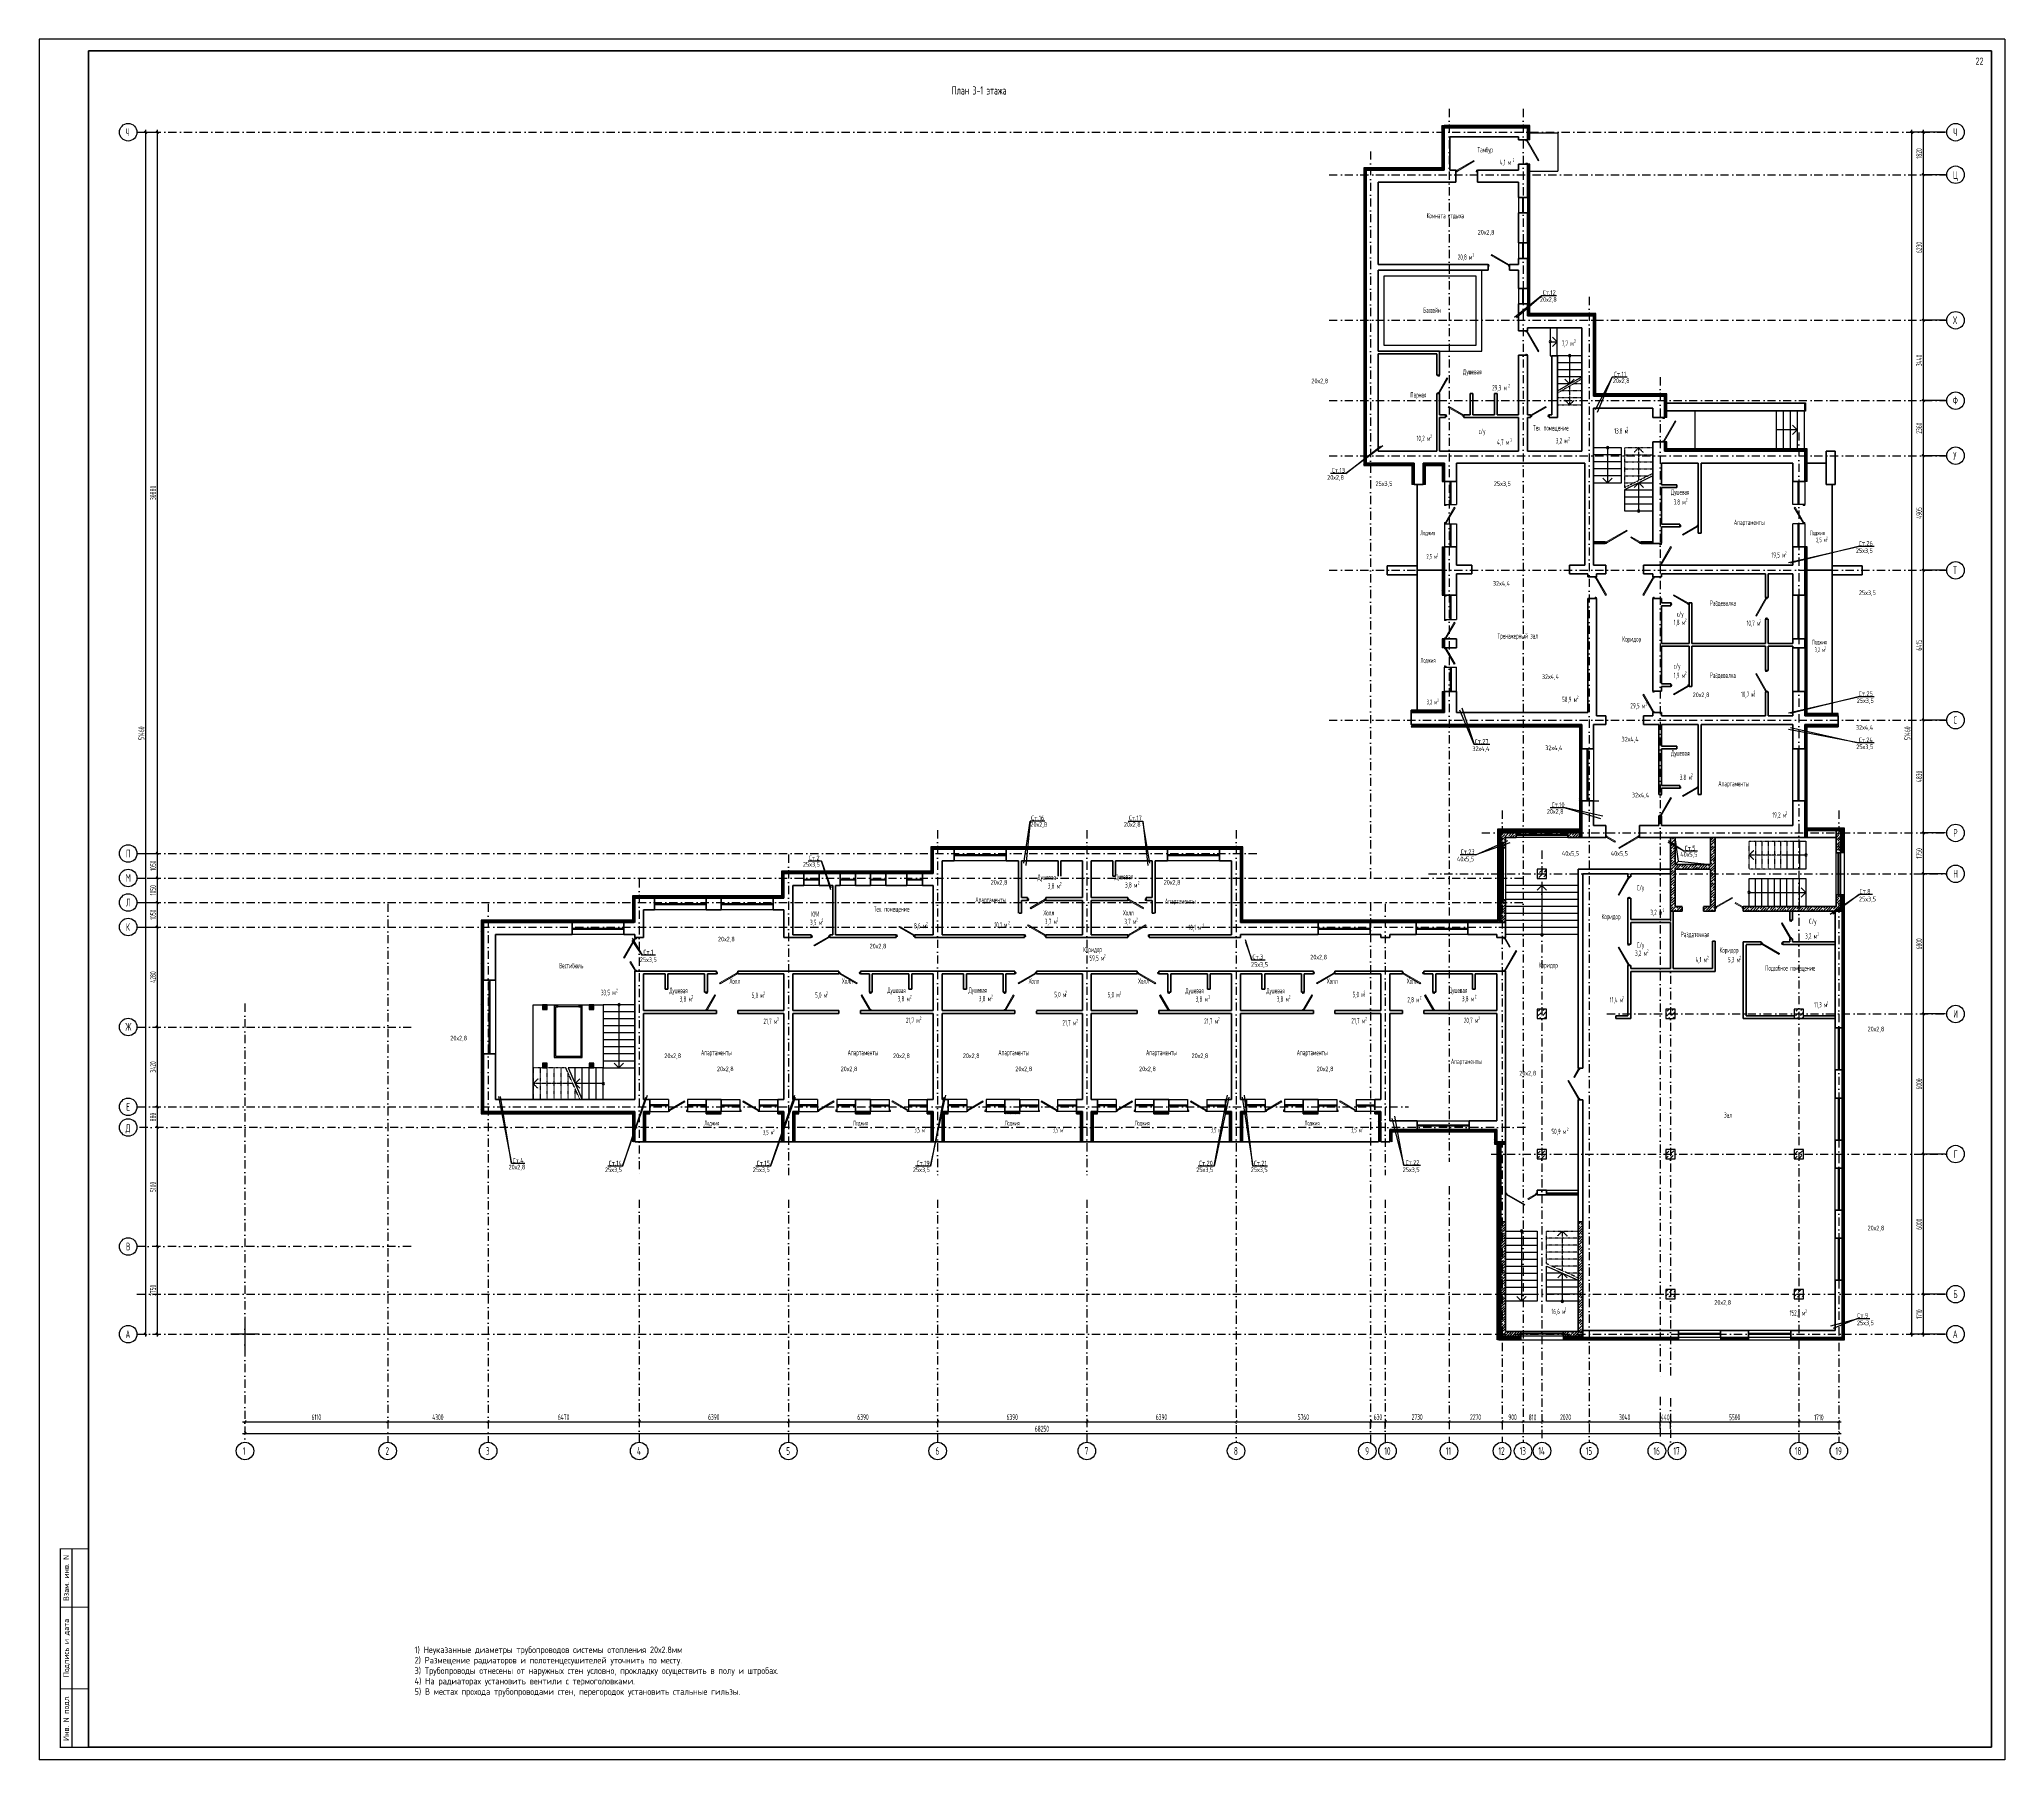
# Model space of a CAD drawing. Extents: x -1560602 to 321118, y -2308202 to -430103.
# Drawn here: x -1560602 to -1476440, y -2226596 to -2152937 of the extents above; entities that cross this region are included whole.
import ezdxf
from ezdxf.enums import TextEntityAlignment as Align

# ---------------------------------------------------------------- set-up
doc = ezdxf.new("R2010")
doc.units = 0
doc.header["$MEASUREMENT"] = 0
doc.header["$PDSIZE"] = -5
for name, pattern in [('Dot & Dashed', [670.277762, 352.777767, -176.388884, 0, -141.111112]), ('Штриховая', [0.4, 0.2, -0.2]), ('Штрихпунктирная', [0.670278, 0.352778, -0.176389, 0, -0.141111])]:
    doc.linetypes.add(name, pattern=pattern)
doc.layers.get('0').update_dxf_attribs({"color": 255, "linetype": 'CONTINUOUS'})
doc.layers.get('Defpoints').update_dxf_attribs({"linetype": 'CONTINUOUS'})
for name, color, linetype in [('ALL', 255, 'CONTINUOUS'), ('Колонна', 7, 'CONTINUOUS'), ('колонна нижнего ряда', 1, 'CONTINUOUS'), ('Оси', 253, 'Dot & Dashed'), ('отделка', 240, 'CONTINUOUS'), ('РАЗМЕРЫ', 255, 'CONTINUOUS'), ('Текст', 7, 'CONTINUOUS'), ('Утеплитель', 6, 'CONTINUOUS')]:
    doc.layers.add(name, color=color, linetype=linetype)
for name, color, linetype, lineweight in [('Двери', 4, 'CONTINUOUS', 15), ('Диафрагма', 2, 'CONTINUOUS', 35), ('стены', 5, 'CONTINUOUS', 50)]:
    doc.layers.add(name, color=color, linetype=linetype, lineweight=lineweight)
doc.styles.add('GOST 2.304', font='CS_Gost2304.shx', dxfattribs={"width": 0.7})
doc.styles.get("Standard").update_dxf_attribs({"font": 'spds.shx', "width": 0.7, "height": 250})
doc.styles.add('СГЕНЕРИР_СТИЛЬ_1', font='')
doc.styles.get('СГЕНЕРИР_СТИЛЬ_1').set_extended_font_data('GOST_type_A')
doc.dimstyles.new('SPDS', dxfattribs={"dimscale": 100, "dimtxt": 2.5, "dimasz": 1, "dimexe": 0.75, "dimexo": 0.625, "dimtad": 1, "dimdec": 0, "dimtxsty": 'GOST 2.304', "dimblk": 'OBLIQUE', "dimcen": 2.5, "dimdle": 1, "dimadec": 0, "dimazin": 2, "dimtfac": 0.75, "dimtdec": 0, "dimtmove": 0, "dimatfit": 0, "dimfxl": 1, "dimtolj": 1, "dimarcsym": 1})

# ---------------------------------------------------------------- blocks, each defined once
blk = doc.blocks.new('ARROWHEAD_6')
at = {"color": 0, "linetype": 'Continuous', "lineweight": 0}
for p, q in [((0, 0), (-1, 0)), ((-0.5, -0.5), (0.5, 0.5))]:
    blk.add_line(p, q, dxfattribs=at)
blk = doc.blocks.new('_Oblique')
at = {"color": 0, "linetype": 'ByBlock', "lineweight": -2}
blk.add_line((-0.5, -0.5), (0.5, 0.5), dxfattribs=at)
blk = doc.blocks.new('*D280')
at = {"layer": 'Defpoints', "color": 0, "transparency": 16777216}
for p in [(-1551794, -2212127), (-1545684, -2212127), (-1545684, -2212127)]:
    blk.add_point(p, dxfattribs=at)
at = {"layer": 'РАЗМЕРЫ', "color": 0, "lineweight": -2, "transparency": 16777216}
for p, q in [((-1551894, -2212127), (-1545584, -2212127)), ((-1551794, -2212189), (-1551794, -2212202)), ((-1545684, -2212064), (-1545684, -2212052))]:
    blk.add_line(p, q, dxfattribs=at)
at = {"layer": 'РАЗМЕРЫ', "color": 0, "lineweight": -2, "transparency": 16777216, "xscale": 100, "yscale": 100, "zscale": 100, "rotation": 180}
blk.add_blockref('_Oblique', (-1551794, -2212127), dxfattribs=at)
at = {"layer": 'РАЗМЕРЫ', "color": 0, "lineweight": -2, "transparency": 16777216, "xscale": 100, "yscale": 100, "zscale": 100}
blk.add_blockref('_Oblique', (-1545684, -2212127), dxfattribs=at)
at = {"layer": 'РАЗМЕРЫ', "color": 0, "transparency": 16777216, "insert": (-1548739, -2211932), "char_height": 250, "attachment_point": 5}
blk.add_mtext('\\A1;6110', dxfattribs=at)
blk = doc.blocks.new('*D281')
at = {"layer": 'Defpoints', "color": 0, "transparency": 16777216}
for p in [(-1545684, -2212127), (-1541384, -2212127), (-1541384, -2212127)]:
    blk.add_point(p, dxfattribs=at)
at = {"layer": 'РАЗМЕРЫ', "color": 0, "lineweight": -2, "transparency": 16777216}
for p, q in [((-1545784, -2212127), (-1541284, -2212127)), ((-1545684, -2212064), (-1545684, -2212052)), ((-1541384, -2212189), (-1541384, -2212202))]:
    blk.add_line(p, q, dxfattribs=at)
at = {"layer": 'РАЗМЕРЫ', "color": 0, "lineweight": -2, "transparency": 16777216, "xscale": 100, "yscale": 100, "zscale": 100, "rotation": 180}
blk.add_blockref('_Oblique', (-1545684, -2212127), dxfattribs=at)
at = {"layer": 'РАЗМЕРЫ', "color": 0, "lineweight": -2, "transparency": 16777216, "xscale": 100, "yscale": 100, "zscale": 100}
blk.add_blockref('_Oblique', (-1541384, -2212127), dxfattribs=at)
at = {"layer": 'РАЗМЕРЫ', "color": 0, "transparency": 16777216, "insert": (-1543534, -2211934), "char_height": 250, "attachment_point": 5}
blk.add_mtext('\\A1;4300', dxfattribs=at)
blk = doc.blocks.new('*D282')
at = {"layer": 'Defpoints', "color": 0, "transparency": 16777216}
for p in [(-1541384, -2212127), (-1534914, -2212127), (-1534914, -2212127)]:
    blk.add_point(p, dxfattribs=at)
at = {"layer": 'РАЗМЕРЫ', "color": 0, "lineweight": -2, "transparency": 16777216}
for p, q in [((-1541484, -2212127), (-1534814, -2212127)), ((-1541384, -2212064), (-1541384, -2212052)), ((-1534914, -2212064), (-1534914, -2212052))]:
    blk.add_line(p, q, dxfattribs=at)
at = {"layer": 'РАЗМЕРЫ', "color": 0, "lineweight": -2, "transparency": 16777216, "xscale": 100, "yscale": 100, "zscale": 100, "rotation": 180}
blk.add_blockref('_Oblique', (-1541384, -2212127), dxfattribs=at)
at = {"layer": 'РАЗМЕРЫ', "color": 0, "lineweight": -2, "transparency": 16777216, "xscale": 100, "yscale": 100, "zscale": 100}
blk.add_blockref('_Oblique', (-1534914, -2212127), dxfattribs=at)
at = {"layer": 'РАЗМЕРЫ', "color": 0, "transparency": 16777216, "insert": (-1538149, -2211932), "char_height": 250, "attachment_point": 5}
blk.add_mtext('\\A1;6470', dxfattribs=at)
blk = doc.blocks.new('*D283')
at = {"layer": 'Defpoints', "color": 0, "transparency": 16777216}
for p in [(-1534914, -2212127), (-1528524, -2212127), (-1528524, -2212127)]:
    blk.add_point(p, dxfattribs=at)
at = {"layer": 'РАЗМЕРЫ', "color": 0, "lineweight": -2, "transparency": 16777216}
for p, q in [((-1535014, -2212127), (-1528424, -2212127)), ((-1534914, -2212064), (-1534914, -2212052)), ((-1528524, -2212189), (-1528524, -2212202))]:
    blk.add_line(p, q, dxfattribs=at)
at = {"layer": 'РАЗМЕРЫ', "color": 0, "lineweight": -2, "transparency": 16777216, "xscale": 100, "yscale": 100, "zscale": 100, "rotation": 180}
blk.add_blockref('_Oblique', (-1534914, -2212127), dxfattribs=at)
at = {"layer": 'РАЗМЕРЫ', "color": 0, "lineweight": -2, "transparency": 16777216, "xscale": 100, "yscale": 100, "zscale": 100}
blk.add_blockref('_Oblique', (-1528524, -2212127), dxfattribs=at)
at = {"layer": 'РАЗМЕРЫ', "color": 0, "transparency": 16777216, "insert": (-1531719, -2211925), "char_height": 250, "attachment_point": 5}
blk.add_mtext('\\A1;6390', dxfattribs=at)
blk = doc.blocks.new('*D284')
at = {"layer": 'Defpoints', "color": 0, "transparency": 16777216}
for p in [(-1528524, -2212127), (-1522134, -2212127), (-1522134, -2212127)]:
    blk.add_point(p, dxfattribs=at)
at = {"layer": 'РАЗМЕРЫ', "color": 0, "lineweight": -2, "transparency": 16777216}
for p, q in [((-1528624, -2212127), (-1522034, -2212127)), ((-1528524, -2212064), (-1528524, -2212052)), ((-1522134, -2212064), (-1522134, -2212052))]:
    blk.add_line(p, q, dxfattribs=at)
at = {"layer": 'РАЗМЕРЫ', "color": 0, "lineweight": -2, "transparency": 16777216, "xscale": 100, "yscale": 100, "zscale": 100, "rotation": 180}
blk.add_blockref('_Oblique', (-1528524, -2212127), dxfattribs=at)
at = {"layer": 'РАЗМЕРЫ', "color": 0, "lineweight": -2, "transparency": 16777216, "xscale": 100, "yscale": 100, "zscale": 100}
blk.add_blockref('_Oblique', (-1522134, -2212127), dxfattribs=at)
at = {"layer": 'РАЗМЕРЫ', "color": 0, "transparency": 16777216, "insert": (-1525329, -2211925), "char_height": 250, "attachment_point": 5}
blk.add_mtext('\\A1;6390', dxfattribs=at)
blk = doc.blocks.new('*D285')
at = {"layer": 'Defpoints', "color": 0, "transparency": 16777216}
for p in [(-1522134, -2212127), (-1515744, -2212127), (-1515744, -2212127)]:
    blk.add_point(p, dxfattribs=at)
at = {"layer": 'РАЗМЕРЫ', "color": 0, "lineweight": -2, "transparency": 16777216}
for p, q in [((-1522234, -2212127), (-1515644, -2212127)), ((-1522134, -2212189), (-1522134, -2212202)), ((-1515744, -2212064), (-1515744, -2212052))]:
    blk.add_line(p, q, dxfattribs=at)
at = {"layer": 'РАЗМЕРЫ', "color": 0, "lineweight": -2, "transparency": 16777216, "xscale": 100, "yscale": 100, "zscale": 100, "rotation": 180}
blk.add_blockref('_Oblique', (-1522134, -2212127), dxfattribs=at)
at = {"layer": 'РАЗМЕРЫ', "color": 0, "lineweight": -2, "transparency": 16777216, "xscale": 100, "yscale": 100, "zscale": 100}
blk.add_blockref('_Oblique', (-1515744, -2212127), dxfattribs=at)
at = {"layer": 'РАЗМЕРЫ', "color": 0, "transparency": 16777216, "insert": (-1518939, -2211925), "char_height": 250, "attachment_point": 5}
blk.add_mtext('\\A1;6390', dxfattribs=at)
blk = doc.blocks.new('*D286')
at = {"layer": 'Defpoints', "color": 0, "transparency": 16777216}
for p in [(-1515744, -2212127), (-1509354, -2212127), (-1509354, -2212127)]:
    blk.add_point(p, dxfattribs=at)
at = {"layer": 'РАЗМЕРЫ', "color": 0, "lineweight": -2, "transparency": 16777216}
for p, q in [((-1515844, -2212127), (-1509254, -2212127)), ((-1515744, -2212064), (-1515744, -2212052)), ((-1509354, -2212189), (-1509354, -2212202))]:
    blk.add_line(p, q, dxfattribs=at)
at = {"layer": 'РАЗМЕРЫ', "color": 0, "lineweight": -2, "transparency": 16777216, "xscale": 100, "yscale": 100, "zscale": 100, "rotation": 180}
blk.add_blockref('_Oblique', (-1515744, -2212127), dxfattribs=at)
at = {"layer": 'РАЗМЕРЫ', "color": 0, "lineweight": -2, "transparency": 16777216, "xscale": 100, "yscale": 100, "zscale": 100}
blk.add_blockref('_Oblique', (-1509354, -2212127), dxfattribs=at)
at = {"layer": 'РАЗМЕРЫ', "color": 0, "transparency": 16777216, "insert": (-1512549, -2211925), "char_height": 250, "attachment_point": 5}
blk.add_mtext('\\A1;6390', dxfattribs=at)
blk = doc.blocks.new('*D287')
at = {"layer": 'Defpoints', "color": 0, "transparency": 16777216}
for p in [(-1509354, -2212127), (-1503594, -2212127), (-1503594, -2212127)]:
    blk.add_point(p, dxfattribs=at)
at = {"layer": 'РАЗМЕРЫ', "color": 0, "lineweight": -2, "transparency": 16777216}
for p, q in [((-1509454, -2212127), (-1503494, -2212127)), ((-1509354, -2212189), (-1509354, -2212202)), ((-1503594, -2212189), (-1503594, -2212202))]:
    blk.add_line(p, q, dxfattribs=at)
at = {"layer": 'РАЗМЕРЫ', "color": 0, "lineweight": -2, "transparency": 16777216, "xscale": 100, "yscale": 100, "zscale": 100, "rotation": 180}
blk.add_blockref('_Oblique', (-1509354, -2212127), dxfattribs=at)
at = {"layer": 'РАЗМЕРЫ', "color": 0, "lineweight": -2, "transparency": 16777216, "xscale": 100, "yscale": 100, "zscale": 100}
blk.add_blockref('_Oblique', (-1503594, -2212127), dxfattribs=at)
at = {"layer": 'РАЗМЕРЫ', "color": 0, "transparency": 16777216, "insert": (-1506474, -2211927), "char_height": 250, "attachment_point": 5}
blk.add_mtext('\\A1;5760', dxfattribs=at)
blk = doc.blocks.new('*D288')
at = {"layer": 'Defpoints', "color": 0, "transparency": 16777216}
for p in [(-1503594, -2212127), (-1502964, -2212123), (-1502964, -2212127)]:
    blk.add_point(p, dxfattribs=at)
at = {"layer": 'РАЗМЕРЫ', "color": 0, "lineweight": -2, "transparency": 16777216}
for p, q in [((-1503694, -2212127), (-1502864, -2212127)), ((-1503594, -2212064), (-1503594, -2212052)), ((-1502964, -2212185), (-1502964, -2212202))]:
    blk.add_line(p, q, dxfattribs=at)
at = {"layer": 'РАЗМЕРЫ', "color": 0, "lineweight": -2, "transparency": 16777216, "xscale": 100, "yscale": 100, "zscale": 100, "rotation": 180}
blk.add_blockref('_Oblique', (-1503594, -2212127), dxfattribs=at)
at = {"layer": 'РАЗМЕРЫ', "color": 0, "lineweight": -2, "transparency": 16777216, "xscale": 100, "yscale": 100, "zscale": 100}
blk.add_blockref('_Oblique', (-1502964, -2212127), dxfattribs=at)
at = {"layer": 'РАЗМЕРЫ', "color": 0, "transparency": 16777216, "insert": (-1503279, -2211927), "char_height": 250, "attachment_point": 5}
blk.add_mtext('\\A1;630', dxfattribs=at)
blk = doc.blocks.new('*D289')
at = {"layer": 'Defpoints', "color": 0, "transparency": 16777216}
for p in [(-1502964, -2212123), (-1500234, -2212127), (-1500234, -2212127)]:
    blk.add_point(p, dxfattribs=at)
at = {"layer": 'РАЗМЕРЫ', "color": 0, "lineweight": -2, "transparency": 16777216}
for p, q in [((-1503064, -2212127), (-1500134, -2212127)), ((-1502964, -2212185), (-1502964, -2212202)), ((-1500234, -2212064), (-1500234, -2212052))]:
    blk.add_line(p, q, dxfattribs=at)
at = {"layer": 'РАЗМЕРЫ', "color": 0, "lineweight": -2, "transparency": 16777216, "xscale": 100, "yscale": 100, "zscale": 100, "rotation": 180}
blk.add_blockref('_Oblique', (-1502964, -2212127), dxfattribs=at)
at = {"layer": 'РАЗМЕРЫ', "color": 0, "lineweight": -2, "transparency": 16777216, "xscale": 100, "yscale": 100, "zscale": 100}
blk.add_blockref('_Oblique', (-1500234, -2212127), dxfattribs=at)
at = {"layer": 'РАЗМЕРЫ', "color": 0, "transparency": 16777216, "insert": (-1501599, -2211924), "char_height": 250, "attachment_point": 5}
blk.add_mtext('\\A1;2730', dxfattribs=at)
blk = doc.blocks.new('*D290')
at = {"layer": 'Defpoints', "color": 0, "transparency": 16777216}
for p in [(-1500234, -2212127), (-1497964, -2212127), (-1497964, -2212127)]:
    blk.add_point(p, dxfattribs=at)
at = {"layer": 'РАЗМЕРЫ', "color": 0, "lineweight": -2, "transparency": 16777216}
for p, q in [((-1500334, -2212127), (-1497864, -2212127)), ((-1500234, -2212064), (-1500234, -2212052)), ((-1497964, -2212064), (-1497964, -2212052))]:
    blk.add_line(p, q, dxfattribs=at)
at = {"layer": 'РАЗМЕРЫ', "color": 0, "lineweight": -2, "transparency": 16777216, "xscale": 100, "yscale": 100, "zscale": 100, "rotation": 180}
blk.add_blockref('_Oblique', (-1500234, -2212127), dxfattribs=at)
at = {"layer": 'РАЗМЕРЫ', "color": 0, "lineweight": -2, "transparency": 16777216, "xscale": 100, "yscale": 100, "zscale": 100}
blk.add_blockref('_Oblique', (-1497964, -2212127), dxfattribs=at)
at = {"layer": 'РАЗМЕРЫ', "color": 0, "transparency": 16777216, "insert": (-1499099, -2211930), "char_height": 250, "attachment_point": 5}
blk.add_mtext('\\A1;2270', dxfattribs=at)
blk = doc.blocks.new('*D291')
at = {"layer": 'Defpoints', "color": 0, "transparency": 16777216}
for p in [(-1497964, -2212127), (-1497064, -2212127), (-1497064, -2212127)]:
    blk.add_point(p, dxfattribs=at)
at = {"layer": 'РАЗМЕРЫ', "color": 0, "lineweight": -2, "transparency": 16777216}
for p, q in [((-1498064, -2212127), (-1496964, -2212127)), ((-1497964, -2212064), (-1497964, -2212052)), ((-1497064, -2212064), (-1497064, -2212052))]:
    blk.add_line(p, q, dxfattribs=at)
at = {"layer": 'РАЗМЕРЫ', "color": 0, "lineweight": -2, "transparency": 16777216, "xscale": 100, "yscale": 100, "zscale": 100, "rotation": 180}
blk.add_blockref('_Oblique', (-1497964, -2212127), dxfattribs=at)
at = {"layer": 'РАЗМЕРЫ', "color": 0, "lineweight": -2, "transparency": 16777216, "xscale": 100, "yscale": 100, "zscale": 100}
blk.add_blockref('_Oblique', (-1497064, -2212127), dxfattribs=at)
at = {"layer": 'РАЗМЕРЫ', "color": 0, "transparency": 16777216, "insert": (-1497514, -2211932), "char_height": 250, "attachment_point": 5}
blk.add_mtext('\\A1;900', dxfattribs=at)
blk = doc.blocks.new('*D292')
at = {"layer": 'Defpoints', "color": 0, "transparency": 16777216}
for p in [(-1497064, -2212127), (-1496254, -2212127), (-1496254, -2212127)]:
    blk.add_point(p, dxfattribs=at)
at = {"layer": 'РАЗМЕРЫ', "color": 0, "lineweight": -2, "transparency": 16777216}
for p, q in [((-1497164, -2212127), (-1496154, -2212127)), ((-1497064, -2212064), (-1497064, -2212052)), ((-1496254, -2212189), (-1496254, -2212202))]:
    blk.add_line(p, q, dxfattribs=at)
at = {"layer": 'РАЗМЕРЫ', "color": 0, "lineweight": -2, "transparency": 16777216, "xscale": 100, "yscale": 100, "zscale": 100, "rotation": 180}
blk.add_blockref('_Oblique', (-1497064, -2212127), dxfattribs=at)
at = {"layer": 'РАЗМЕРЫ', "color": 0, "lineweight": -2, "transparency": 16777216, "xscale": 100, "yscale": 100, "zscale": 100}
blk.add_blockref('_Oblique', (-1496254, -2212127), dxfattribs=at)
at = {"layer": 'РАЗМЕРЫ', "color": 0, "transparency": 16777216, "insert": (-1496659, -2211939), "char_height": 250, "attachment_point": 5}
blk.add_mtext('\\A1;810', dxfattribs=at)
blk = doc.blocks.new('*D293')
at = {"layer": 'Defpoints', "color": 0, "transparency": 16777216}
for p in [(-1496254, -2212127), (-1494234, -2212127), (-1494234, -2212127)]:
    blk.add_point(p, dxfattribs=at)
at = {"layer": 'РАЗМЕРЫ', "color": 0, "lineweight": -2, "transparency": 16777216}
for p, q in [((-1496354, -2212127), (-1494134, -2212127)), ((-1496254, -2212064), (-1496254, -2212052)), ((-1494234, -2212064), (-1494234, -2212052))]:
    blk.add_line(p, q, dxfattribs=at)
at = {"layer": 'РАЗМЕРЫ', "color": 0, "lineweight": -2, "transparency": 16777216, "xscale": 100, "yscale": 100, "zscale": 100, "rotation": 180}
blk.add_blockref('_Oblique', (-1496254, -2212127), dxfattribs=at)
at = {"layer": 'РАЗМЕРЫ', "color": 0, "lineweight": -2, "transparency": 16777216, "xscale": 100, "yscale": 100, "zscale": 100}
blk.add_blockref('_Oblique', (-1494234, -2212127), dxfattribs=at)
at = {"layer": 'РАЗМЕРЫ', "color": 0, "transparency": 16777216, "insert": (-1495244, -2211930), "char_height": 250, "attachment_point": 5}
blk.add_mtext('\\A1;2020', dxfattribs=at)
blk = doc.blocks.new('*D294')
at = {"layer": 'Defpoints', "color": 0, "transparency": 16777216}
for p in [(-1494234, -2212127), (-1491194, -2212127), (-1491194, -2212127)]:
    blk.add_point(p, dxfattribs=at)
at = {"layer": 'РАЗМЕРЫ', "color": 0, "lineweight": -2, "transparency": 16777216}
for p, q in [((-1494334, -2212127), (-1491094, -2212127)), ((-1494234, -2212189), (-1494234, -2212202)), ((-1491194, -2212064), (-1491194, -2212052))]:
    blk.add_line(p, q, dxfattribs=at)
at = {"layer": 'РАЗМЕРЫ', "color": 0, "lineweight": -2, "transparency": 16777216, "xscale": 100, "yscale": 100, "zscale": 100, "rotation": 180}
blk.add_blockref('_Oblique', (-1494234, -2212127), dxfattribs=at)
at = {"layer": 'РАЗМЕРЫ', "color": 0, "lineweight": -2, "transparency": 16777216, "xscale": 100, "yscale": 100, "zscale": 100}
blk.add_blockref('_Oblique', (-1491194, -2212127), dxfattribs=at)
at = {"layer": 'РАЗМЕРЫ', "color": 0, "transparency": 16777216, "insert": (-1492714, -2211934), "char_height": 250, "attachment_point": 5}
blk.add_mtext('\\A1;3040', dxfattribs=at)
blk = doc.blocks.new('*D295')
at = {"layer": 'Defpoints', "color": 0, "transparency": 16777216}
for p in [(-1491194, -2212128), (-1490754, -2212127), (-1490754, -2212127)]:
    blk.add_point(p, dxfattribs=at)
at = {"layer": 'РАЗМЕРЫ', "color": 0, "lineweight": -2, "transparency": 16777216}
for p, q in [((-1491294, -2212127), (-1490654, -2212127)), ((-1491194, -2212066), (-1491194, -2212052)), ((-1490754, -2212189), (-1490754, -2212202))]:
    blk.add_line(p, q, dxfattribs=at)
at = {"layer": 'РАЗМЕРЫ', "color": 0, "lineweight": -2, "transparency": 16777216, "xscale": 100, "yscale": 100, "zscale": 100, "rotation": 180}
blk.add_blockref('_Oblique', (-1491194, -2212127), dxfattribs=at)
at = {"layer": 'РАЗМЕРЫ', "color": 0, "lineweight": -2, "transparency": 16777216, "xscale": 100, "yscale": 100, "zscale": 100}
blk.add_blockref('_Oblique', (-1490754, -2212127), dxfattribs=at)
at = {"layer": 'РАЗМЕРЫ', "color": 0, "transparency": 16777216, "insert": (-1490974, -2211939), "char_height": 250, "attachment_point": 5}
blk.add_mtext('\\A1;440', dxfattribs=at)
blk = doc.blocks.new('*D296')
at = {"layer": 'Defpoints', "color": 0, "transparency": 16777216}
for p in [(-1490754, -2212127), (-1485254, -2212107), (-1485254, -2212127)]:
    blk.add_point(p, dxfattribs=at)
at = {"layer": 'РАЗМЕРЫ', "color": 0, "lineweight": -2, "transparency": 16777216}
for p, q in [((-1490854, -2212127), (-1485154, -2212127)), ((-1490754, -2212064), (-1490754, -2212052)), ((-1485254, -2212169), (-1485254, -2212202))]:
    blk.add_line(p, q, dxfattribs=at)
at = {"layer": 'РАЗМЕРЫ', "color": 0, "lineweight": -2, "transparency": 16777216, "xscale": 100, "yscale": 100, "zscale": 100, "rotation": 180}
blk.add_blockref('_Oblique', (-1490754, -2212127), dxfattribs=at)
at = {"layer": 'РАЗМЕРЫ', "color": 0, "lineweight": -2, "transparency": 16777216, "xscale": 100, "yscale": 100, "zscale": 100}
blk.add_blockref('_Oblique', (-1485254, -2212127), dxfattribs=at)
at = {"layer": 'РАЗМЕРЫ', "color": 0, "transparency": 16777216, "insert": (-1488004, -2211934), "char_height": 250, "attachment_point": 5}
blk.add_mtext('\\A1;5500', dxfattribs=at)
blk = doc.blocks.new('*D297')
at = {"layer": 'Defpoints', "color": 0, "transparency": 16777216}
for p in [(-1485254, -2212127), (-1483544, -2212127), (-1483544, -2212127)]:
    blk.add_point(p, dxfattribs=at)
at = {"layer": 'РАЗМЕРЫ', "color": 0, "lineweight": -2, "transparency": 16777216}
for p, q in [((-1485354, -2212127), (-1483444, -2212127)), ((-1485254, -2212064), (-1485254, -2212052)), ((-1483544, -2212064), (-1483544, -2212052))]:
    blk.add_line(p, q, dxfattribs=at)
at = {"layer": 'РАЗМЕРЫ', "color": 0, "lineweight": -2, "transparency": 16777216, "xscale": 100, "yscale": 100, "zscale": 100, "rotation": 180}
blk.add_blockref('_Oblique', (-1485254, -2212127), dxfattribs=at)
at = {"layer": 'РАЗМЕРЫ', "color": 0, "lineweight": -2, "transparency": 16777216, "xscale": 100, "yscale": 100, "zscale": 100}
blk.add_blockref('_Oblique', (-1483544, -2212127), dxfattribs=at)
at = {"layer": 'РАЗМЕРЫ', "color": 0, "transparency": 16777216, "insert": (-1484399, -2211939), "char_height": 250, "attachment_point": 5}
blk.add_mtext('\\A1;1710', dxfattribs=at)
blk = doc.blocks.new('*D298')
at = {"layer": 'Defpoints', "color": 0, "transparency": 16777216}
for p in [(-1551794, -2212626), (-1483544, -2212626), (-1483544, -2212626)]:
    blk.add_point(p, dxfattribs=at)
at = {"layer": 'РАЗМЕРЫ', "color": 0, "lineweight": -2, "transparency": 16777216}
for p, q in [((-1551794, -2212564), (-1551794, -2212551)), ((-1483544, -2212564), (-1483544, -2212551)), ((-1551894, -2212626), (-1483444, -2212626))]:
    blk.add_line(p, q, dxfattribs=at)
at = {"layer": 'РАЗМЕРЫ', "color": 0, "lineweight": -2, "transparency": 16777216, "xscale": 100, "yscale": 100, "zscale": 100, "rotation": 180}
blk.add_blockref('_Oblique', (-1551794, -2212626), dxfattribs=at)
at = {"layer": 'РАЗМЕРЫ', "color": 0, "lineweight": -2, "transparency": 16777216, "xscale": 100, "yscale": 100, "zscale": 100}
blk.add_blockref('_Oblique', (-1483544, -2212626), dxfattribs=at)
at = {"layer": 'РАЗМЕРЫ', "color": 0, "transparency": 16777216, "insert": (-1517669, -2212424), "char_height": 250, "attachment_point": 5}
blk.add_mtext('\\A1;68250', dxfattribs=at)
blk = doc.blocks.new('*D299')
at = {"layer": 'Defpoints', "color": 0, "transparency": 16777216}
for p in [(-1555544, -2204626), (-1555544, -2204626), (-1555544, -2208376)]:
    blk.add_point(p, dxfattribs=at)
at = {"layer": 'РАЗМЕРЫ', "color": 0, "lineweight": -2, "transparency": 16777216}
for p, q in [((-1555607, -2204626), (-1555619, -2204626)), ((-1555544, -2208476), (-1555544, -2204526)), ((-1555607, -2208376), (-1555619, -2208376))]:
    blk.add_line(p, q, dxfattribs=at)
at = {"layer": 'РАЗМЕРЫ', "color": 0, "lineweight": -2, "transparency": 16777216, "xscale": 100, "yscale": 100, "zscale": 100}
for p, rotation in [((-1555544, -2204626), 90), ((-1555544, -2208376), 270)]:
    blk.add_blockref('_Oblique', p, dxfattribs=dict(at, rotation=rotation))
at = {"layer": 'РАЗМЕРЫ', "color": 0, "transparency": 16777216, "insert": (-1555732, -2206501), "char_height": 250, "attachment_point": 5, "rotation": 90, "style": 'GOST 2.304'}
blk.add_mtext('\\A1;3750', dxfattribs=at)
blk = doc.blocks.new('*D300')
at = {"layer": 'Defpoints', "color": 0, "transparency": 16777216}
for p in [(-1555544, -2199526), (-1555544, -2199526), (-1555544, -2204626)]:
    blk.add_point(p, dxfattribs=at)
at = {"layer": 'РАЗМЕРЫ', "color": 0, "lineweight": -2, "transparency": 16777216}
for p, q in [((-1555607, -2199526), (-1555619, -2199526)), ((-1555544, -2204726), (-1555544, -2199426)), ((-1555607, -2204626), (-1555619, -2204626))]:
    blk.add_line(p, q, dxfattribs=at)
at = {"layer": 'РАЗМЕРЫ', "color": 0, "lineweight": -2, "transparency": 16777216, "xscale": 100, "yscale": 100, "zscale": 100}
for p, rotation in [((-1555544, -2199526), 90), ((-1555544, -2204626), 270)]:
    blk.add_blockref('_Oblique', p, dxfattribs=dict(at, rotation=rotation))
at = {"layer": 'РАЗМЕРЫ', "color": 0, "transparency": 16777216, "insert": (-1555732, -2202076), "char_height": 250, "attachment_point": 5, "rotation": 90, "style": 'GOST 2.304'}
blk.add_mtext('\\A1;5100', dxfattribs=at)
blk = doc.blocks.new('*D301')
at = {"layer": 'Defpoints', "color": 0, "transparency": 16777216}
for p in [(-1555544, -2198646), (-1555544, -2198646), (-1555544, -2199526)]:
    blk.add_point(p, dxfattribs=at)
at = {"layer": 'РАЗМЕРЫ', "color": 0, "lineweight": -2, "transparency": 16777216}
for p, q in [((-1555607, -2198646), (-1555619, -2198646)), ((-1555544, -2199626), (-1555544, -2198546)), ((-1555607, -2199526), (-1555619, -2199526))]:
    blk.add_line(p, q, dxfattribs=at)
at = {"layer": 'РАЗМЕРЫ', "color": 0, "lineweight": -2, "transparency": 16777216, "xscale": 100, "yscale": 100, "zscale": 100}
for p, rotation in [((-1555544, -2198646), 90), ((-1555544, -2199526), 270)]:
    blk.add_blockref('_Oblique', p, dxfattribs=dict(at, rotation=rotation))
at = {"layer": 'РАЗМЕРЫ', "color": 0, "transparency": 16777216, "insert": (-1555732, -2199086), "char_height": 250, "attachment_point": 5, "rotation": 90, "style": 'GOST 2.304'}
blk.add_mtext('\\A1;880', dxfattribs=at)
blk = doc.blocks.new('*D302')
at = {"layer": 'Defpoints', "color": 0, "transparency": 16777216}
for p in [(-1555544, -2195226), (-1555544, -2195226), (-1555544, -2198646)]:
    blk.add_point(p, dxfattribs=at)
at = {"layer": 'РАЗМЕРЫ', "color": 0, "lineweight": -2, "transparency": 16777216}
for p, q in [((-1555607, -2195226), (-1555619, -2195226)), ((-1555544, -2198746), (-1555544, -2195126)), ((-1555607, -2198646), (-1555619, -2198646))]:
    blk.add_line(p, q, dxfattribs=at)
at = {"layer": 'РАЗМЕРЫ', "color": 0, "lineweight": -2, "transparency": 16777216, "xscale": 100, "yscale": 100, "zscale": 100}
for p, rotation in [((-1555544, -2195226), 90), ((-1555544, -2198646), 270)]:
    blk.add_blockref('_Oblique', p, dxfattribs=dict(at, rotation=rotation))
at = {"layer": 'РАЗМЕРЫ', "color": 0, "transparency": 16777216, "insert": (-1555732, -2196936), "char_height": 250, "attachment_point": 5, "rotation": 90, "style": 'GOST 2.304'}
blk.add_mtext('\\A1;3420', dxfattribs=at)
blk = doc.blocks.new('*D303')
at = {"layer": 'Defpoints', "color": 0, "transparency": 16777216}
for p in [(-1555544, -2190946), (-1555544, -2190946), (-1555544, -2195226)]:
    blk.add_point(p, dxfattribs=at)
at = {"layer": 'РАЗМЕРЫ', "color": 0, "lineweight": -2, "transparency": 16777216}
for p, q in [((-1555607, -2190946), (-1555619, -2190946)), ((-1555544, -2195326), (-1555544, -2190846)), ((-1555607, -2195226), (-1555619, -2195226))]:
    blk.add_line(p, q, dxfattribs=at)
at = {"layer": 'РАЗМЕРЫ', "color": 0, "lineweight": -2, "transparency": 16777216, "xscale": 100, "yscale": 100, "zscale": 100}
for p, rotation in [((-1555544, -2190946), 90), ((-1555544, -2195226), 270)]:
    blk.add_blockref('_Oblique', p, dxfattribs=dict(at, rotation=rotation))
at = {"layer": 'РАЗМЕРЫ', "color": 0, "transparency": 16777216, "insert": (-1555732, -2193086), "char_height": 250, "attachment_point": 5, "rotation": 90, "style": 'GOST 2.304'}
blk.add_mtext('\\A1;4280', dxfattribs=at)
blk = doc.blocks.new('*D304')
at = {"layer": 'Defpoints', "color": 0, "transparency": 16777216}
for p in [(-1556044, -2156916), (-1556044, -2156916), (-1556044, -2208376)]:
    blk.add_point(p, dxfattribs=at)
at = {"layer": 'РАЗМЕРЫ', "color": 0, "lineweight": -2, "transparency": 16777216}
for p, q in [((-1556044, -2208476), (-1556044, -2156816)), ((-1555982, -2156916), (-1555969, -2156916)), ((-1556106, -2208376), (-1556119, -2208376))]:
    blk.add_line(p, q, dxfattribs=at)
at = {"layer": 'РАЗМЕРЫ', "color": 0, "lineweight": -2, "transparency": 16777216, "xscale": 100, "yscale": 100, "zscale": 100}
for p, rotation in [((-1556044, -2156916), 90), ((-1556044, -2208376), 270)]:
    blk.add_blockref('_Oblique', p, dxfattribs=dict(at, rotation=rotation))
at = {"layer": 'РАЗМЕРЫ', "color": 0, "transparency": 16777216, "insert": (-1556231, -2182646), "char_height": 250, "attachment_point": 5, "rotation": 90, "style": 'GOST 2.304'}
blk.add_mtext('\\A1;51460', dxfattribs=at)
blk = doc.blocks.new('*D305')
at = {"layer": 'Defpoints', "color": 0, "transparency": 16777216}
for p in [(-1556419, -2189896), (-1555544, -2189896), (-1556419, -2190946)]:
    blk.add_point(p, dxfattribs=at)
at = {"layer": 'отделка', "color": 0, "lineweight": -2, "transparency": 16777216}
for p, q in [((-1555544, -2191046), (-1555544, -2189796)), ((-1556356, -2189896), (-1555469, -2189896)), ((-1556356, -2190946), (-1555469, -2190946))]:
    blk.add_line(p, q, dxfattribs=at)
at = {"layer": 'отделка', "color": 0, "lineweight": -2, "transparency": 16777216, "xscale": 100, "yscale": 100, "zscale": 100}
for p, rotation in [((-1555544, -2189896), 90), ((-1555544, -2190946), 270)]:
    blk.add_blockref('_Oblique', p, dxfattribs=dict(at, rotation=rotation))
at = {"layer": 'отделка', "color": 0, "transparency": 16777216, "insert": (-1555732, -2190421), "char_height": 250, "attachment_point": 5, "rotation": 90, "style": 'GOST 2.304'}
blk.add_mtext('\\A1;1050', dxfattribs=at)
blk = doc.blocks.new('*D306')
at = {"layer": 'Defpoints', "color": 0, "transparency": 16777216}
for p in [(-1556044, -2188846), (-1555544, -2188846), (-1556044, -2189896)]:
    blk.add_point(p, dxfattribs=at)
at = {"layer": 'отделка', "color": 0, "lineweight": -2, "transparency": 16777216}
for p, q in [((-1555982, -2188846), (-1555469, -2188846)), ((-1555544, -2189996), (-1555544, -2188746)), ((-1555982, -2189896), (-1555469, -2189896))]:
    blk.add_line(p, q, dxfattribs=at)
at = {"layer": 'отделка', "color": 0, "lineweight": -2, "transparency": 16777216, "xscale": 100, "yscale": 100, "zscale": 100}
for p, rotation in [((-1555544, -2188846), 90), ((-1555544, -2189896), 270)]:
    blk.add_blockref('_Oblique', p, dxfattribs=dict(at, rotation=rotation))
at = {"layer": 'отделка', "color": 0, "transparency": 16777216, "insert": (-1555732, -2189371), "char_height": 250, "attachment_point": 5, "rotation": 90, "style": 'GOST 2.304'}
blk.add_mtext('\\A1;1050', dxfattribs=at)
blk = doc.blocks.new('*D307')
at = {"layer": 'Defpoints', "color": 0, "transparency": 16777216}
for p in [(-1556044, -2187796), (-1555544, -2187796), (-1556044, -2188846)]:
    blk.add_point(p, dxfattribs=at)
at = {"layer": 'отделка', "color": 0, "lineweight": -2, "transparency": 16777216}
for p, q in [((-1555982, -2187796), (-1555469, -2187796)), ((-1555544, -2188946), (-1555544, -2187696)), ((-1555982, -2188846), (-1555469, -2188846))]:
    blk.add_line(p, q, dxfattribs=at)
at = {"layer": 'отделка', "color": 0, "lineweight": -2, "transparency": 16777216, "xscale": 100, "yscale": 100, "zscale": 100}
for p, rotation in [((-1555544, -2187796), 90), ((-1555544, -2188846), 270)]:
    blk.add_blockref('_Oblique', p, dxfattribs=dict(at, rotation=rotation))
at = {"layer": 'отделка', "color": 0, "transparency": 16777216, "insert": (-1555732, -2188321), "char_height": 250, "attachment_point": 5, "rotation": 90, "style": 'GOST 2.304'}
blk.add_mtext('\\A1;1050', dxfattribs=at)
blk = doc.blocks.new('*D308')
at = {"layer": 'Defpoints', "color": 0, "transparency": 16777216}
for p in [(-1556419, -2156916), (-1555544, -2156916), (-1556419, -2187796)]:
    blk.add_point(p, dxfattribs=at)
at = {"layer": 'отделка', "color": 0, "lineweight": -2, "transparency": 16777216}
for p, q in [((-1556356, -2156916), (-1555469, -2156916)), ((-1555544, -2187896), (-1555544, -2156816)), ((-1556356, -2187796), (-1555469, -2187796))]:
    blk.add_line(p, q, dxfattribs=at)
at = {"layer": 'отделка', "color": 0, "lineweight": -2, "transparency": 16777216, "xscale": 100, "yscale": 100, "zscale": 100}
for p, rotation in [((-1555544, -2156916), 90), ((-1555544, -2187796), 270)]:
    blk.add_blockref('_Oblique', p, dxfattribs=dict(at, rotation=rotation))
at = {"layer": 'отделка', "color": 0, "transparency": 16777216, "insert": (-1555732, -2172356), "char_height": 250, "attachment_point": 5, "rotation": 90, "style": 'GOST 2.304'}
blk.add_mtext('\\A1;30880', dxfattribs=at)
blk = doc.blocks.new('*D309')
at = {"layer": 'Defpoints', "color": 0, "transparency": 16777216}
for p in [(-1479919, -2194666), (-1478919, -2194666), (-1478919, -2200666)]:
    blk.add_point(p, dxfattribs=at)
at = {"layer": 'отделка', "color": 0, "lineweight": -2, "transparency": 16777216}
for p, q in [((-1478981, -2194666), (-1479994, -2194666)), ((-1479919, -2200766), (-1479919, -2194566)), ((-1478981, -2200666), (-1479994, -2200666))]:
    blk.add_line(p, q, dxfattribs=at)
at = {"layer": 'отделка', "color": 0, "lineweight": -2, "transparency": 16777216, "xscale": 100, "yscale": 100, "zscale": 100}
for p, rotation in [((-1479919, -2194666), 90), ((-1479919, -2200666), 270)]:
    blk.add_blockref('_Oblique', p, dxfattribs=dict(at, rotation=rotation))
at = {"layer": 'отделка', "color": 0, "transparency": 16777216, "insert": (-1480106, -2197666), "char_height": 250, "attachment_point": 5, "rotation": 90, "style": 'GOST 2.304'}
blk.add_mtext('\\A1;6000', dxfattribs=at)
blk = doc.blocks.new('*D310')
at = {"layer": 'Defpoints', "color": 0, "transparency": 16777216}
for p in [(-1479919, -2188666), (-1478919, -2188666), (-1478919, -2194666)]:
    blk.add_point(p, dxfattribs=at)
at = {"layer": 'отделка', "color": 0, "lineweight": -2, "transparency": 16777216}
for p, q in [((-1478981, -2188666), (-1479994, -2188666)), ((-1479919, -2194766), (-1479919, -2188566)), ((-1478981, -2194666), (-1479994, -2194666))]:
    blk.add_line(p, q, dxfattribs=at)
at = {"layer": 'отделка', "color": 0, "lineweight": -2, "transparency": 16777216, "xscale": 100, "yscale": 100, "zscale": 100}
for p, rotation in [((-1479919, -2188666), 90), ((-1479919, -2194666), 270)]:
    blk.add_blockref('_Oblique', p, dxfattribs=dict(at, rotation=rotation))
at = {"layer": 'отделка', "color": 0, "transparency": 16777216, "insert": (-1480106, -2191666), "char_height": 250, "attachment_point": 5, "rotation": 90, "style": 'GOST 2.304'}
blk.add_mtext('\\A1;6000', dxfattribs=at)
blk = doc.blocks.new('*D311')
at = {"layer": 'Defpoints', "color": 0, "transparency": 16777216}
for p in [(-1479919, -2186916), (-1478919, -2186916), (-1478919, -2188666)]:
    blk.add_point(p, dxfattribs=at)
at = {"layer": 'отделка', "color": 0, "lineweight": -2, "transparency": 16777216}
for p, q in [((-1478981, -2186916), (-1479994, -2186916)), ((-1479919, -2188766), (-1479919, -2186816)), ((-1478981, -2188666), (-1479994, -2188666))]:
    blk.add_line(p, q, dxfattribs=at)
at = {"layer": 'отделка', "color": 0, "lineweight": -2, "transparency": 16777216, "xscale": 100, "yscale": 100, "zscale": 100}
for p, rotation in [((-1479919, -2186916), 90), ((-1479919, -2188666), 270)]:
    blk.add_blockref('_Oblique', p, dxfattribs=dict(at, rotation=rotation))
at = {"layer": 'отделка', "color": 0, "transparency": 16777216, "insert": (-1480106, -2187791), "char_height": 250, "attachment_point": 5, "rotation": 90, "style": 'GOST 2.304'}
blk.add_mtext('\\A1;1750', dxfattribs=at)
blk = doc.blocks.new('*D312')
at = {"layer": 'Defpoints', "color": 0, "transparency": 16777216}
for p in [(-1479919, -2182086), (-1478919, -2182086), (-1478919, -2186916)]:
    blk.add_point(p, dxfattribs=at)
at = {"layer": 'отделка', "color": 0, "lineweight": -2, "transparency": 16777216}
for p, q in [((-1478981, -2182086), (-1479994, -2182086)), ((-1479919, -2187016), (-1479919, -2181986)), ((-1478981, -2186916), (-1479994, -2186916))]:
    blk.add_line(p, q, dxfattribs=at)
at = {"layer": 'отделка', "color": 0, "lineweight": -2, "transparency": 16777216, "xscale": 100, "yscale": 100, "zscale": 100}
for p, rotation in [((-1479919, -2182086), 90), ((-1479919, -2186916), 270)]:
    blk.add_blockref('_Oblique', p, dxfattribs=dict(at, rotation=rotation))
at = {"layer": 'отделка', "color": 0, "transparency": 16777216, "insert": (-1480106, -2184501), "char_height": 250, "attachment_point": 5, "rotation": 90, "style": 'GOST 2.304'}
blk.add_mtext('\\A1;4830', dxfattribs=at)
blk = doc.blocks.new('*D313')
at = {"layer": 'Defpoints', "color": 0, "transparency": 16777216}
for p in [(-1479919, -2175671), (-1478919, -2175671), (-1478919, -2182086)]:
    blk.add_point(p, dxfattribs=at)
at = {"layer": 'отделка', "color": 0, "lineweight": -2, "transparency": 16777216}
for p, q in [((-1479919, -2182186), (-1479919, -2175571)), ((-1478981, -2175671), (-1479994, -2175671)), ((-1478981, -2182086), (-1479994, -2182086))]:
    blk.add_line(p, q, dxfattribs=at)
at = {"layer": 'отделка', "color": 0, "lineweight": -2, "transparency": 16777216, "xscale": 100, "yscale": 100, "zscale": 100}
for p, rotation in [((-1479919, -2175671), 90), ((-1479919, -2182086), 270)]:
    blk.add_blockref('_Oblique', p, dxfattribs=dict(at, rotation=rotation))
at = {"layer": 'отделка', "color": 0, "transparency": 16777216, "insert": (-1480106, -2178879), "char_height": 250, "attachment_point": 5, "rotation": 90, "style": 'GOST 2.304'}
blk.add_mtext('\\A1;6415', dxfattribs=at)
blk = doc.blocks.new('*D314')
at = {"layer": 'Defpoints', "color": 0, "transparency": 16777216}
for p in [(-1479919, -2170766), (-1478919, -2170766), (-1478919, -2175671)]:
    blk.add_point(p, dxfattribs=at)
at = {"layer": 'отделка', "color": 0, "lineweight": -2, "transparency": 16777216}
for p, q in [((-1478981, -2170766), (-1479994, -2170766)), ((-1479919, -2175771), (-1479919, -2170666)), ((-1478981, -2175671), (-1479994, -2175671))]:
    blk.add_line(p, q, dxfattribs=at)
at = {"layer": 'отделка', "color": 0, "lineweight": -2, "transparency": 16777216, "xscale": 100, "yscale": 100, "zscale": 100}
for p, rotation in [((-1479919, -2170766), 90), ((-1479919, -2175671), 270)]:
    blk.add_blockref('_Oblique', p, dxfattribs=dict(at, rotation=rotation))
at = {"layer": 'отделка', "color": 0, "transparency": 16777216, "insert": (-1480106, -2173219), "char_height": 250, "attachment_point": 5, "rotation": 90, "style": 'GOST 2.304'}
blk.add_mtext('\\A1;4905', dxfattribs=at)
blk = doc.blocks.new('*D315')
at = {"layer": 'Defpoints', "color": 0, "transparency": 16777216}
for p in [(-1479919, -2168406), (-1478919, -2168406), (-1478919, -2170766)]:
    blk.add_point(p, dxfattribs=at)
at = {"layer": 'отделка', "color": 0, "lineweight": -2, "transparency": 16777216}
for p, q in [((-1478981, -2168406), (-1479994, -2168406)), ((-1479919, -2170866), (-1479919, -2168306)), ((-1478981, -2170766), (-1479994, -2170766))]:
    blk.add_line(p, q, dxfattribs=at)
at = {"layer": 'отделка', "color": 0, "lineweight": -2, "transparency": 16777216, "xscale": 100, "yscale": 100, "zscale": 100}
for p, rotation in [((-1479919, -2168406), 90), ((-1479919, -2170766), 270)]:
    blk.add_blockref('_Oblique', p, dxfattribs=dict(at, rotation=rotation))
at = {"layer": 'отделка', "color": 0, "transparency": 16777216, "insert": (-1480106, -2169586), "char_height": 250, "attachment_point": 5, "rotation": 90, "style": 'GOST 2.304'}
blk.add_mtext('\\A1;2360', dxfattribs=at)
blk = doc.blocks.new('*D316')
at = {"layer": 'Defpoints', "color": 0, "transparency": 16777216}
for p in [(-1479919, -2164966), (-1478919, -2164966), (-1478919, -2168406)]:
    blk.add_point(p, dxfattribs=at)
at = {"layer": 'отделка', "color": 0, "lineweight": -2, "transparency": 16777216}
for p, q in [((-1478981, -2164966), (-1479994, -2164966)), ((-1479919, -2168506), (-1479919, -2164866)), ((-1478981, -2168406), (-1479994, -2168406))]:
    blk.add_line(p, q, dxfattribs=at)
at = {"layer": 'отделка', "color": 0, "lineweight": -2, "transparency": 16777216, "xscale": 100, "yscale": 100, "zscale": 100}
for p, rotation in [((-1479919, -2164966), 90), ((-1479919, -2168406), 270)]:
    blk.add_blockref('_Oblique', p, dxfattribs=dict(at, rotation=rotation))
at = {"layer": 'отделка', "color": 0, "transparency": 16777216, "insert": (-1480106, -2166686), "char_height": 250, "attachment_point": 5, "rotation": 90, "style": 'GOST 2.304'}
blk.add_mtext('\\A1;3440', dxfattribs=at)
blk = doc.blocks.new('*D317')
at = {"layer": 'Defpoints', "color": 0, "transparency": 16777216}
for p in [(-1479919, -2158736), (-1478919, -2158736), (-1478919, -2164966)]:
    blk.add_point(p, dxfattribs=at)
at = {"layer": 'отделка', "color": 0, "lineweight": -2, "transparency": 16777216}
for p, q in [((-1478981, -2158736), (-1479994, -2158736)), ((-1479919, -2165066), (-1479919, -2158636)), ((-1478981, -2164966), (-1479994, -2164966))]:
    blk.add_line(p, q, dxfattribs=at)
at = {"layer": 'отделка', "color": 0, "lineweight": -2, "transparency": 16777216, "xscale": 100, "yscale": 100, "zscale": 100}
for p, rotation in [((-1479919, -2158736), 90), ((-1479919, -2164966), 270)]:
    blk.add_blockref('_Oblique', p, dxfattribs=dict(at, rotation=rotation))
at = {"layer": 'отделка', "color": 0, "transparency": 16777216, "insert": (-1480106, -2161851), "char_height": 250, "attachment_point": 5, "rotation": 90, "style": 'GOST 2.304'}
blk.add_mtext('\\A1;6230', dxfattribs=at)
blk = doc.blocks.new('*D318')
at = {"layer": 'Defpoints', "color": 0, "transparency": 16777216}
for p in [(-1479919, -2156916), (-1478919, -2156916), (-1478919, -2158736)]:
    blk.add_point(p, dxfattribs=at)
at = {"layer": 'отделка', "color": 0, "lineweight": -2, "transparency": 16777216}
for p, q in [((-1478981, -2156916), (-1479994, -2156916)), ((-1479919, -2158836), (-1479919, -2156816)), ((-1478981, -2158736), (-1479994, -2158736))]:
    blk.add_line(p, q, dxfattribs=at)
at = {"layer": 'отделка', "color": 0, "lineweight": -2, "transparency": 16777216, "xscale": 100, "yscale": 100, "zscale": 100}
for p, rotation in [((-1479919, -2156916), 90), ((-1479919, -2158736), 270)]:
    blk.add_blockref('_Oblique', p, dxfattribs=dict(at, rotation=rotation))
at = {"layer": 'отделка', "color": 0, "transparency": 16777216, "insert": (-1480106, -2157826), "char_height": 250, "attachment_point": 5, "rotation": 90, "style": 'GOST 2.304'}
blk.add_mtext('\\A1;1820', dxfattribs=at)
blk = doc.blocks.new('*D319')
at = {"layer": 'Defpoints', "color": 0, "transparency": 16777216}
for p in [(-1479919, -2206666), (-1478919, -2206666), (-1478919, -2208376)]:
    blk.add_point(p, dxfattribs=at)
at = {"layer": 'отделка', "color": 0, "lineweight": -2, "transparency": 16777216}
for p, q in [((-1478981, -2206666), (-1479994, -2206666)), ((-1479919, -2208476), (-1479919, -2206566)), ((-1478981, -2208376), (-1479994, -2208376))]:
    blk.add_line(p, q, dxfattribs=at)
at = {"layer": 'отделка', "color": 0, "lineweight": -2, "transparency": 16777216, "xscale": 100, "yscale": 100, "zscale": 100}
for p, rotation in [((-1479919, -2206666), 90), ((-1479919, -2208376), 270)]:
    blk.add_blockref('_Oblique', p, dxfattribs=dict(at, rotation=rotation))
at = {"layer": 'отделка', "color": 0, "transparency": 16777216, "insert": (-1480106, -2207521), "char_height": 250, "attachment_point": 5, "rotation": 90, "style": 'GOST 2.304'}
blk.add_mtext('\\A1;1710', dxfattribs=at)
blk = doc.blocks.new('*D320')
at = {"layer": 'Defpoints', "color": 0, "transparency": 16777216}
for p in [(-1479919, -2200666), (-1478981, -2200666), (-1478919, -2206666)]:
    blk.add_point(p, dxfattribs=at)
at = {"layer": 'отделка', "color": 0, "lineweight": -2, "transparency": 16777216}
for p, q in [((-1479044, -2200666), (-1479994, -2200666)), ((-1479919, -2206766), (-1479919, -2200566)), ((-1478981, -2206666), (-1479994, -2206666))]:
    blk.add_line(p, q, dxfattribs=at)
at = {"layer": 'отделка', "color": 0, "lineweight": -2, "transparency": 16777216, "xscale": 100, "yscale": 100, "zscale": 100}
for p, rotation in [((-1479919, -2200666), 90), ((-1479919, -2206666), 270)]:
    blk.add_blockref('_Oblique', p, dxfattribs=dict(at, rotation=rotation))
at = {"layer": 'отделка', "color": 0, "transparency": 16777216, "insert": (-1480106, -2203666), "char_height": 250, "attachment_point": 5, "rotation": 90, "style": 'GOST 2.304'}
blk.add_mtext('\\A1;6000', dxfattribs=at)
blk = doc.blocks.new('*D321')
at = {"layer": 'Defpoints', "color": 0, "transparency": 16777216}
for p in [(-1480419, -2156916), (-1479919, -2156916), (-1478919, -2208376)]:
    blk.add_point(p, dxfattribs=at)
at = {"layer": 'отделка', "color": 0, "lineweight": -2, "transparency": 16777216}
for p, q in [((-1479981, -2156916), (-1480494, -2156916)), ((-1480419, -2208476), (-1480419, -2156816)), ((-1478981, -2208376), (-1480494, -2208376))]:
    blk.add_line(p, q, dxfattribs=at)
at = {"layer": 'отделка', "color": 0, "lineweight": -2, "transparency": 16777216, "xscale": 100, "yscale": 100, "zscale": 100}
for p, rotation in [((-1480419, -2156916), 90), ((-1480419, -2208376), 270)]:
    blk.add_blockref('_Oblique', p, dxfattribs=dict(at, rotation=rotation))
at = {"layer": 'отделка', "color": 0, "transparency": 16777216, "insert": (-1480606, -2182646), "char_height": 250, "attachment_point": 5, "rotation": 90, "style": 'GOST 2.304'}
blk.add_mtext('\\A1;51460', dxfattribs=at)

msp = doc.modelspace()

# ---------------------------------------------------------------- hatches: boundary and pattern name
at = {"linetype": 'Continuous', "lineweight": 5}
for points in [[(-1539053.7, -2194476.2), (-1538853.7, -2194476.2), (-1538853.7, -2194276.2), (-1539053.7, -2194276.2)], [(-1537053.7, -2194476.2), (-1536853.7, -2194476.2), (-1536853.7, -2194276.2), (-1537053.7, -2194276.2)], [(-1539053.7, -2196976.2), (-1538853.7, -2196976.2), (-1538853.7, -2196776.2), (-1539053.7, -2196776.2)], [(-1537053.7, -2196976.2), (-1536853.7, -2196976.2), (-1536853.7, -2196776.2), (-1537053.7, -2196776.2)]]:
    msp.add_hatch(color=0, dxfattribs=at).paths.add_polyline_path(points, flags=0)

# ---------------------------------------------------------------- linework, layer by layer
at = {"color": 0, "lineweight": 35, "ltscale": 100}
for p, q in [((-1558501.6, -2153437.3), (-1477001.6, -2153437.3)), ((-1558501.6, -2226064.3), (-1558501.6, -2153437.3)), ((-1477001.6, -2153437.3), (-1477001.6, -2226064.3)), ((-1477001.6, -2226064.3), (-1558501.6, -2226064.3))]:
    msp.add_line(p, q, dxfattribs=at)
at = {"color": 0, "linetype": 'Continuous'}
for p, q in [((-1496773.7, -2156936.2), (-1495573.7, -2156936.2)), ((-1495573.7, -2156936.2), (-1495573.7, -2158586.2)), ((-1496773.7, -2158586.2), (-1495573.7, -2158586.2)), ((-1498823.7, -2166286.2), (-1498823.7, -2162826.2)), ((-1499073.7, -2163076.2), (-1503023.7, -2163076.2)), ((-1503023.7, -2163076.2), (-1503023.7, -2166036.2)), ((-1499073.7, -2166036.2), (-1499073.7, -2163076.2)), ((-1495903.7, -2165286.2), (-1495903.7, -2166486.2)), ((-1495603.7, -2165286.2), (-1495903.7, -2165286.2)), ((-1495603.7, -2166486.2), (-1495603.7, -2165286.2)), ((-1494553.7, -2165286.2), (-1494553.7, -2168726.2)), ((-1503023.7, -2166036.2), (-1499073.7, -2166036.2)), ((-1500643.7, -2166286.2), (-1498823.7, -2166286.2)), ((-1495903.7, -2165886.2), (-1495603.7, -2165886.2)), ((-1495603.7, -2165886.2), (-1495803.7, -2165686.2)), ((-1495803.7, -2166086.2), (-1495603.7, -2165886.2)), ((-1495903.7, -2166486.2), (-1495603.7, -2166486.2)), ((-1495588.7, -2166486.2), (-1495838.7, -2166486.2)), ((-1494553.7, -2166486.2), (-1495588.7, -2166486.2)), ((-1495588.7, -2166486.2), (-1495588.7, -2167986.2)), ((-1494553.7, -2166786.2), (-1495588.7, -2166786.2)), ((-1494553.7, -2167086.2), (-1495588.7, -2167086.2)), ((-1495071.2, -2166486.2), (-1495071.2, -2167686.2)), ((-1494553.7, -2167386.2), (-1494553.7, -2166486.2)), ((-1495588.7, -2167986.2), (-1494553.7, -2167386.2)), ((-1494553.7, -2167386.2), (-1495588.7, -2167386.2)), ((-1495071.2, -2167686.2), (-1495588.7, -2167686.2)), ((-1495271.2, -2167486.2), (-1495071.2, -2167686.2)), ((-1495071.2, -2167686.2), (-1494871.2, -2167486.2)), ((-1490903.7, -2168826.2), (-1489703.7, -2168826.2)), ((-1489703.7, -2168826.2), (-1489703.7, -2170476.2)), ((-1492843.7, -2170426.2), (-1494043.7, -2170426.2)), ((-1494043.7, -2170426.2), (-1494043.7, -2171926.2)), ((-1493443.7, -2170426.2), (-1493443.7, -2171926.2)), ((-1492843.7, -2171926.2), (-1492843.7, -2170426.2)), ((-1492843.7, -2170726.2), (-1494043.7, -2170726.2)), ((-1492843.7, -2171026.2), (-1494043.7, -2171026.2)), ((-1492843.7, -2171326.2), (-1494043.7, -2171326.2)), ((-1501593.7, -2175481.2), (-1501593.7, -2171996.2)), ((-1492843.7, -2171626.2), (-1494043.7, -2171626.2)), ((-1494043.7, -2171926.2), (-1492843.7, -2171926.2)), ((-1493643.7, -2171726.2), (-1493443.7, -2171926.2)), ((-1493443.7, -2171926.2), (-1493243.7, -2171726.2)), ((-1491513.7, -2171626.2), (-1492713.7, -2172226.2)), ((-1492113.7, -2171926.2), (-1492313.7, -2172126.2)), ((-1492113.7, -2171926.2), (-1491513.7, -2171926.2)), ((-1491913.7, -2172126.2), (-1492113.7, -2171926.2)), ((-1492113.7, -2173126.2), (-1492113.7, -2171926.2)), ((-1491513.7, -2173126.2), (-1491513.7, -2171626.2)), ((-1483833.7, -2175481.2), (-1483833.7, -2171996.2)), ((-1492713.7, -2172226.2), (-1492713.7, -2173126.2)), ((-1492713.7, -2172226.2), (-1491513.7, -2172226.2)), ((-1492713.7, -2172526.2), (-1491513.7, -2172526.2)), ((-1492713.7, -2172826.2), (-1491513.7, -2172826.2)), ((-1492713.7, -2173126.2), (-1491513.7, -2173126.2)), ((-1501593.7, -2175861.2), (-1501593.7, -2175481.2)), ((-1483833.7, -2175481.2), (-1483833.7, -2175861.2)), ((-1501593.7, -2175671.2), (-1500523.7, -2175671.2)), ((-1501593.7, -2181666.2), (-1501593.7, -2175861.2)), ((-1483833.7, -2181796.2), (-1483833.7, -2175861.2)), ((-1490412.3, -2188124.8), (-1490553.7, -2187106.2)), ((-1485493.7, -2187266.2), (-1484953.7, -2187266.2)), ((-1485493.7, -2187266.2), (-1485493.7, -2188466.2)), ((-1485223.7, -2187266.2), (-1485223.7, -2188466.2)), ((-1484953.7, -2187266.2), (-1484953.7, -2188466.2)), ((-1484903.7, -2186806.2), (-1484903.7, -2187106.2)), ((-1484903.7, -2187106.2), (-1484903.7, -2186806.2)), ((-1490553.7, -2188266.2), (-1490412.3, -2188124.8)), ((-1490412.3, -2188124.8), (-1489033.7, -2188266.2)), ((-1485763.7, -2187866.2), (-1485763.7, -2188466.2)), ((-1484953.7, -2187866.2), (-1485763.7, -2187866.2)), ((-1487383.7, -2190066.2), (-1487383.7, -2188866.2)), ((-1487383.7, -2188866.2), (-1484953.7, -2188866.2)), ((-1487113.7, -2190066.2), (-1487113.7, -2188866.2)), ((-1486843.7, -2190066.2), (-1486843.7, -2188866.2)), ((-1486573.7, -2190066.2), (-1486573.7, -2188866.2)), ((-1486303.7, -2190066.2), (-1486303.7, -2188866.2)), ((-1484953.7, -2188466.2), (-1486133.7, -2188466.2)), ((-1486033.7, -2190066.2), (-1486033.7, -2188866.2)), ((-1485763.7, -2190066.2), (-1485763.7, -2188866.2)), ((-1485493.7, -2190066.2), (-1485493.7, -2188866.2)), ((-1485223.7, -2190066.2), (-1485223.7, -2188866.2)), ((-1484953.7, -2188866.2), (-1484953.7, -2190066.2)), ((-1487383.7, -2189466.2), (-1484953.7, -2189466.2)), ((-1485153.7, -2189266.2), (-1484953.7, -2189466.2)), ((-1484953.7, -2189466.2), (-1485153.7, -2189666.2)), ((-1485053.7, -2190066.2), (-1487483.7, -2190066.2)), ((-1539453.7, -2198326.2), (-1539453.7, -2194276.2)), ((-1539453.7, -2194276.2), (-1536453.7, -2194276.2)), ((-1538853.7, -2194276.2), (-1539053.7, -2194276.2)), ((-1539053.7, -2194276.2), (-1539053.7, -2194476.2)), ((-1539053.7, -2194476.2), (-1538853.7, -2194476.2)), ((-1538853.7, -2194476.2), (-1538853.7, -2194276.2)), ((-1538553.7, -2194326.2), (-1538553.7, -2196526.2)), ((-1538403.7, -2194326.2), (-1538553.7, -2194326.2)), ((-1538503.7, -2194376.2), (-1538503.7, -2196476.2)), ((-1538403.7, -2194376.2), (-1538503.7, -2194376.2)), ((-1538403.7, -2194376.2), (-1538403.7, -2194326.2)), ((-1538403.7, -2194351.2), (-1537503.7, -2194351.2)), ((-1537353.7, -2194326.2), (-1537503.7, -2194326.2)), ((-1537503.7, -2194326.2), (-1537503.7, -2194376.2)), ((-1537403.7, -2194376.2), (-1537503.7, -2194376.2)), ((-1537403.7, -2196476.2), (-1537403.7, -2194376.2)), ((-1537353.7, -2196526.2), (-1537353.7, -2194326.2)), ((-1536853.7, -2194276.2), (-1537053.7, -2194276.2)), ((-1537053.7, -2194276.2), (-1537053.7, -2194476.2)), ((-1537053.7, -2194476.2), (-1536853.7, -2194476.2)), ((-1536853.7, -2194476.2), (-1536853.7, -2194276.2)), ((-1535103.7, -2194276.2), (-1536453.7, -2194276.2)), ((-1536453.7, -2194276.2), (-1536453.7, -2196676.2)), ((-1535103.7, -2194576.2), (-1536453.7, -2194576.2)), ((-1535103.7, -2194876.2), (-1536453.7, -2194876.2)), ((-1535778.7, -2194276.2), (-1535778.7, -2196976.2)), ((-1535103.7, -2196676.2), (-1535103.7, -2194276.2)), ((-1535103.7, -2195176.2), (-1536453.7, -2195176.2)), ((-1535103.7, -2195476.2), (-1536453.7, -2195476.2)), ((-1538553.7, -2196526.2), (-1537353.7, -2196526.2)), ((-1538503.7, -2196476.2), (-1537403.7, -2196476.2)), ((-1535103.7, -2195776.2), (-1536453.7, -2195776.2)), ((-1535103.7, -2196076.2), (-1536453.7, -2196076.2)), ((-1535103.7, -2196376.2), (-1536453.7, -2196376.2)), ((-1538853.7, -2196776.2), (-1539053.7, -2196776.2)), ((-1539053.7, -2196776.2), (-1539053.7, -2196976.2)), ((-1539053.7, -2196976.2), (-1538853.7, -2196976.2)), ((-1538853.7, -2196976.2), (-1538853.7, -2196776.2)), ((-1536453.7, -2196976.2), (-1537953.7, -2196976.2)), ((-1537953.7, -2196976.2), (-1537353.7, -2198326.2)), ((-1537653.7, -2197651.2), (-1537653.7, -2196976.2)), ((-1537453.7, -2197451.2), (-1537653.7, -2197651.2)), ((-1537353.7, -2198326.2), (-1537353.7, -2196976.2)), ((-1536853.7, -2196776.2), (-1537053.7, -2196776.2)), ((-1537053.7, -2196776.2), (-1537053.7, -2196976.2)), ((-1537053.7, -2198326.2), (-1537053.7, -2196976.2)), ((-1537053.7, -2196976.2), (-1536853.7, -2196976.2)), ((-1536853.7, -2196976.2), (-1536853.7, -2196776.2)), ((-1536753.7, -2198326.2), (-1536753.7, -2196976.2)), ((-1536453.7, -2196676.2), (-1535103.7, -2196676.2)), ((-1536453.7, -2196676.2), (-1536453.7, -2196976.2)), ((-1536453.7, -2196976.2), (-1535103.7, -2196976.2)), ((-1536453.7, -2198326.2), (-1536453.7, -2196976.2)), ((-1535978.7, -2196776.2), (-1535778.7, -2196976.2)), ((-1535778.7, -2196976.2), (-1535578.7, -2196776.2)), ((-1535103.7, -2196976.2), (-1535103.7, -2196676.2)), ((-1537653.7, -2197651.2), (-1537453.7, -2197851.2)), ((-1536453.7, -2197651.2), (-1537653.7, -2197651.2)), ((-1537353.7, -2198326.2), (-1536453.7, -2198326.2)), ((-1497803.7, -2206866.2), (-1497803.7, -2203866.2)), ((-1497803.7, -2203966.2), (-1496453.7, -2203966.2)), ((-1497128.7, -2203966.2), (-1497128.7, -2206966.2)), ((-1496453.7, -2203966.2), (-1496453.7, -2206966.2)), ((-1497803.7, -2204266.2), (-1496453.7, -2204266.2)), ((-1497803.7, -2204566.2), (-1496453.7, -2204566.2)), ((-1497803.7, -2204866.2), (-1496453.7, -2204866.2)), ((-1497803.7, -2205166.2), (-1496453.7, -2205166.2)), ((-1497803.7, -2205466.2), (-1496453.7, -2205466.2)), ((-1497803.7, -2205766.2), (-1496453.7, -2205766.2)), ((-1496053.7, -2206966.2), (-1496053.7, -2205466.2)), ((-1496053.7, -2205466.2), (-1494703.7, -2206066.2)), ((-1495378.7, -2205766.2), (-1496053.7, -2205766.2)), ((-1495578.7, -2205966.2), (-1495378.7, -2205766.2)), ((-1495378.7, -2205766.2), (-1495178.7, -2205966.2)), ((-1495378.7, -2206966.2), (-1495378.7, -2205766.2)), ((-1497803.7, -2206066.2), (-1496453.7, -2206066.2)), ((-1497803.7, -2206366.2), (-1496453.7, -2206366.2)), ((-1497803.7, -2206666.2), (-1496453.7, -2206666.2)), ((-1494703.7, -2206066.2), (-1496053.7, -2206066.2)), ((-1494703.7, -2206366.2), (-1496053.7, -2206366.2)), ((-1494703.7, -2206666.2), (-1496053.7, -2206666.2)), ((-1494703.7, -2205966.2), (-1494703.7, -2206866.2)), ((-1496453.7, -2206966.2), (-1497803.7, -2206966.2)), ((-1497128.7, -2206966.2), (-1497328.7, -2206766.2)), ((-1496928.7, -2206766.2), (-1497128.7, -2206966.2)), ((-1494703.7, -2206966.2), (-1496053.7, -2206966.2))]:
    msp.add_line(p, q, dxfattribs=at)
at = {"color": 0}
for p, q in [((-1496279, -2163916.3, 0), (-1497437.3, -2164842, 0)), ((-1497339, -2164844.8, 0), (-1496279, -2163916.3, 0)), ((-1495633.7, -2163916.3, 0), (-1496279, -2163916.3, 0)), ((-1493252.2, -2167403.7, 0), (-1493971.1, -2168808, 0)), ((-1493877.1, -2168901.9, 0), (-1493252.2, -2167403.7, 0)), ((-1492606.8, -2167403.7, 0), (-1493252.2, -2167403.7, 0)), ((-1503075.2, -2170347.4, 0), (-1504658.8, -2171522.3, 0)), ((-1504658.8, -2171522.3, 0), (-1503169.1, -2170350.5, 0)), ((-1504658.8, -2171522.3, 0), (-1505304.1, -2171522.3, 0)), ((-1485704.4, -2175339.4, 0), (-1482710.7, -2174653.2, 0)), ((-1482710.7, -2174653.2, 0), (-1485610.4, -2175366.5, 0)), ((-1482036, -2174653.2, 0), (-1482710.7, -2174653.2, 0)), ((-1485704.4, -2181774.2, 0), (-1482710.7, -2181088, 0)), ((-1482710.7, -2181088, 0), (-1485610.4, -2181801.3, 0)), ((-1482036, -2181088, 0), (-1482710.7, -2181088, 0)), ((-1499160.5, -2183132.1), (-1499777.9, -2181655.4, 0)), ((-1499683.6, -2181563.7, 0), (-1499160.5, -2183132.1)), ((-1498485.8, -2183132.1), (-1499160.5, -2183132.1)), ((-1482710.7, -2183065.1, 0), (-1485704.4, -2182492.4, 0)), ((-1485610.4, -2182402.8, 0), (-1482710.7, -2183065.1, 0)), ((-1482036, -2183065.1, 0), (-1482710.7, -2183065.1, 0)), ((-1518445.8, -2188215.6, 0), (-1518172.9, -2186406.1, 0)), ((-1518172.9, -2186406.1, 0), (-1518351.9, -2188309.6, 0)), ((-1517538.9, -2186406.1, 0), (-1518172.9, -2186406.1, 0)), ((-1513977.6, -2186406.1, 0), (-1513343.6, -2186406.1, 0)), ((-1513041.5, -2188215.6, 0), (-1513343.6, -2186406.1, 0)), ((-1513343.6, -2186406.1, 0), (-1513135.5, -2188309.6, 0)), ((-1495255.5, -2185843.1), (-1495900.8, -2185843.1)), ((-1493649.8, -2186198.2, 0), (-1495255.5, -2185843.1)), ((-1495255.5, -2185843.1), (-1493749.3, -2186292.2, 0)), ((-1499086.2, -2187854.9, 0), (-1497720, -2187241.2, 0)), ((-1497626, -2187335.2, 0), (-1499086.2, -2187854.9, 0)), ((-1490169.6, -2187698.8, 0), (-1490850.6, -2187330.9, 0)), ((-1490840.1, -2187239.1, 0), (-1490169.6, -2187698.8, 0)), ((-1527107.9, -2188118.3, 0), (-1527678.1, -2188118.3, 0)), ((-1526711.1, -2189355.2, 0), (-1527106.8, -2188121.6, 0)), ((-1527106.8, -2188121.6, 0), (-1526707, -2189261.2, 0)), ((-1499086.2, -2187854.9, 0), (-1499760.9, -2187854.9, 0)), ((-1489599.4, -2187698.8, 0), (-1490169.6, -2187698.8, 0)), ((-1483911.8, -2190395.1, 0), (-1482678, -2189552.7)), ((-1482678, -2189552.7), (-1483806.5, -2190399.8, 0)), ((-1482107.8, -2189552.7), (-1482678, -2189552.7)), ((-1535219.3, -2191427.4, 0), (-1534783.3, -2192152.3)), ((-1534783.3, -2192152.3), (-1535219.3, -2191521.4, 0)), ((-1508682.3, -2192358.3, 0), (-1508944.2, -2191490.3, 0)), ((-1534213.1, -2192152.3), (-1534783.3, -2192152.3)), ((-1508948.3, -2191584.2, 0), (-1508682.3, -2192358.3, 0)), ((-1508112.1, -2192358.3, 0), (-1508682.3, -2192358.3, 0)), ((-1540942.3, -2198207), (-1540383.4, -2201073.8, 0)), ((-1540383.4, -2201073.8, 0), (-1540848.3, -2198207)), ((-1535624.9, -2201185.6, 0), (-1534552.1, -2198142.8, 0)), ((-1534648.6, -2198237.4, 0), (-1535624.9, -2201185.6, 0)), ((-1529290, -2201185.6, 0), (-1528242.1, -2198142.8, 0)), ((-1528235.1, -2198237.4, 0), (-1529290, -2201185.6, 0)), ((-1522445.8, -2201185.6, 0), (-1521775.5, -2198140.7, 0)), ((-1521869.5, -2198234.6, 0), (-1522445.8, -2201185.6, 0)), ((-1510293.6, -2201185.6, 0), (-1509720.6, -2198140.7, 0)), ((-1509666.1, -2198234.6, 0), (-1510293.6, -2201185.6, 0)), ((-1509086.4, -2198234.6, 0), (-1508643.3, -2201185.6, 0)), ((-1508643.3, -2201185.6, 0), (-1508992.5, -2198140.7, 0)), ((-1502679.3, -2199136.2, 0), (-1502173.2, -2201160.3, 0)), ((-1502173.2, -2201160.3, 0), (-1502557.9, -2199043.9, 0)), ((-1539813.2, -2201073.8, 0), (-1540383.4, -2201073.8, 0)), ((-1535624.9, -2201185.6, 0), (-1536258.9, -2201185.6, 0)), ((-1529290, -2201185.6, 0), (-1529924, -2201185.6, 0)), ((-1522445.8, -2201185.6, 0), (-1523079.8, -2201185.6, 0)), ((-1510293.6, -2201185.6, 0), (-1510977.6, -2201185.6, 0)), ((-1508009.3, -2201185.6, 0), (-1508643.3, -2201185.6, 0)), ((-1501455.1, -2201160.3, 0), (-1502173.2, -2201160.3, 0)), ((-1483883.5, -2208017.5, 0), (-1482778.3, -2207714.3)), ((-1482778.3, -2207714.3), (-1483786, -2208131.9, 0)), ((-1482208.1, -2207714.3), (-1482778.3, -2207714.3))]:
    msp.add_line(p, q, dxfattribs=at)
at = {"color": 0, "ltscale": 100}
for p, q in [((-1495603.7, -2165286.2), (-1494553.7, -2165286.2)), ((-1495603.7, -2166486.2), (-1495603.7, -2165286.2)), ((-1494553.7, -2165286.2), (-1494553.7, -2166486.2)), ((-1494553.7, -2166486.2), (-1495603.7, -2166486.2)), ((-1490903.7, -2168496.2), (-1484973.7, -2168496.2)), ((-1485003.7, -2168526.2), (-1490903.7, -2168526.2)), ((-1490903.7, -2168826.2), (-1485003.7, -2168826.2)), ((-1486227.7, -2168826.2), (-1486227.7, -2170476.2)), ((-1486227.7, -2168826.2), (-1486227.7, -2170476.2)), ((-1485927.7, -2168826.2), (-1485927.7, -2170476.2)), ((-1485627.7, -2168826.2), (-1485627.7, -2170476.2)), ((-1485327.7, -2168826.2), (-1485327.7, -2170476.2)), ((-1485027.7, -2168826.2), (-1485027.7, -2170476.2)), ((-1485003.7, -2168826.2), (-1485003.7, -2168526.2)), ((-1484973.7, -2168496.2), (-1484973.7, -2168856.2)), ((-1484973.7, -2168856.2), (-1490903.7, -2168856.2)), ((-1485327.7, -2169651.2), (-1486227.7, -2169651.2)), ((-1485527.7, -2169451.2), (-1485327.7, -2169651.2)), ((-1485327.7, -2169651.2), (-1485527.7, -2169851.2)), ((-1485527.7, -2169851.2), (-1485327.7, -2169651.2)), ((-1494703.7, -2189165.9), (-1497813.7, -2189165.9)), ((-1494703.7, -2189465.9), (-1497813.7, -2189465.9)), ((-1494703.7, -2189765.9), (-1497813.7, -2189765.9)), ((-1496258.7, -2189165.9), (-1496458.7, -2189365.9)), ((-1496058.7, -2189365.9), (-1496258.7, -2189165.9)), ((-1496258.7, -2189165.9), (-1496258.7, -2191265.9)), ((-1494703.7, -2190065.9), (-1497813.7, -2190065.9)), ((-1494703.7, -2190365.9), (-1497813.7, -2190365.9)), ((-1494703.7, -2190665.9), (-1497813.7, -2190665.9)), ((-1494703.7, -2190965.9), (-1497813.7, -2190965.9)), ((-1494703.7, -2191265.9), (-1497813.7, -2191265.9))]:
    msp.add_line(p, q, dxfattribs=at)
at = {"color": 0, "linetype": 'Штриховая'}
for p, q in [((-1494553.7, -2167486.1), (-1495588.7, -2168086.1)), ((-1494553.7, -2167986.2), (-1495416.4, -2167986.2)), ((-1494553.7, -2167686.2), (-1494898.9, -2167686.2)), ((-1494553.7, -2168586.2), (-1494553.7, -2167486.1)), ((-1495588.7, -2168086.1), (-1495588.7, -2168586.2)), ((-1494553.7, -2168286.2), (-1495588.7, -2168286.2)), ((-1495588.7, -2168586.2), (-1494553.7, -2168586.2)), ((-1491513.7, -2170426.2), (-1492713.7, -2170426.2)), ((-1492713.7, -2170426.2), (-1492713.7, -2172126.3)), ((-1491513.7, -2171526.3), (-1491513.7, -2170426.2)), ((-1492713.7, -2170726.2), (-1491513.7, -2170726.2)), ((-1492713.7, -2171026.2), (-1491513.7, -2171026.2)), ((-1492713.7, -2171326.2), (-1491513.7, -2171326.2)), ((-1492713.7, -2172126.3), (-1491513.7, -2171526.3)), ((-1492713.7, -2171626.2), (-1491713.6, -2171626.2)), ((-1492713.7, -2171926.2), (-1492313.6, -2171926.2)), ((-1487383.7, -2188466.2), (-1487383.7, -2187266.2)), ((-1487383.7, -2187266.2), (-1485493.7, -2187266.2)), ((-1487113.7, -2187266.2), (-1487113.7, -2188466.2)), ((-1486843.7, -2187266.2), (-1486843.7, -2188466.2)), ((-1486573.7, -2187266.2), (-1486573.7, -2188466.2)), ((-1486303.7, -2187266.2), (-1486303.7, -2188466.2)), ((-1486033.7, -2187266.2), (-1486033.7, -2188466.2)), ((-1485763.7, -2187266.2), (-1485763.7, -2187866.2)), ((-1486133.7, -2188466.2), (-1487383.7, -2188466.2)), ((-1539153.7, -2196976.2), (-1539453.7, -2196976.2)), ((-1539453.7, -2196976.2), (-1539453.7, -2198326.2)), ((-1538053.7, -2196976.2), (-1539153.7, -2196976.2)), ((-1539153.7, -2196976.2), (-1539153.7, -2198326.2)), ((-1538853.7, -2198326.2), (-1538853.7, -2196976.2)), ((-1538553.7, -2198326.2), (-1538553.7, -2196976.2)), ((-1538253.7, -2198326.2), (-1538253.7, -2196976.2)), ((-1537453.7, -2198326.2), (-1538053.7, -2196976.2)), ((-1537953.7, -2198326.2), (-1537953.7, -2197201)), ((-1537653.7, -2198326.2), (-1537653.7, -2197876)), ((-1539453.7, -2198326.2), (-1539153.7, -2198326.2)), ((-1539153.7, -2198326.2), (-1537453.7, -2198326.2)), ((-1496053.7, -2205366.3), (-1496053.7, -2203966.2)), ((-1496053.7, -2203966.2), (-1494703.7, -2203966.2)), ((-1494703.7, -2203866.2), (-1494703.7, -2205866.3)), ((-1494703.7, -2204266.2), (-1496053.7, -2204266.2)), ((-1494703.7, -2204566.2), (-1496053.7, -2204566.2)), ((-1494703.7, -2204866.2), (-1496053.7, -2204866.2)), ((-1494703.7, -2205166.2), (-1496053.7, -2205166.2)), ((-1494703.7, -2205966.3), (-1496053.7, -2205366.3)), ((-1494703.7, -2205466.2), (-1495828.9, -2205466.2)), ((-1494703.7, -2205766.2), (-1495153.9, -2205766.2))]:
    msp.add_line(p, q, dxfattribs=at)
at = {"color": 0, "linetype": 'Штрихпунктирная'}
for p, q in [((-1495071.2, -2167786.1), (-1495071.2, -2168586.2)), ((-1495271.2, -2168386.2), (-1495071.2, -2168586.2)), ((-1495071.2, -2168586.2), (-1494871.2, -2168386.2)), ((-1492113.7, -2170426.2), (-1492313.7, -2170626.2)), ((-1491913.7, -2170626.2), (-1492113.7, -2170426.2)), ((-1492113.7, -2171826.3), (-1492113.7, -2170426.2)), ((-1487383.7, -2187866.2), (-1487183.7, -2187666.2)), ((-1487183.7, -2188066.2), (-1487383.7, -2187866.2)), ((-1485763.7, -2187866.2), (-1487383.7, -2187866.2)), ((-1539253.7, -2197451.2), (-1539453.7, -2197651.2)), ((-1539453.7, -2197651.2), (-1539253.7, -2197851.2)), ((-1537753.7, -2197651.2), (-1539453.7, -2197651.2)), ((-1495578.7, -2204166.2), (-1495378.7, -2203966.2)), ((-1495378.7, -2203966.2), (-1495178.7, -2204166.2)), ((-1495378.7, -2205666.3), (-1495378.7, -2203966.2))]:
    msp.add_line(p, q, dxfattribs=at)
at = {"color": 0, "ltscale": 100}
msp.add_circle((-1496258.8, -2191265.9), 50, dxfattribs=at)
at = {"color": 0, "linetype": 'Continuous'}
for centre, start, end in [((-1495903.7, -2165886.2), 90, 270), ((-1495903.7, -2165886.2), 270, 90), ((-1495071.2, -2166486.2), 0, 180), ((-1495071.2, -2166486.2), 180, 0), ((-1493443.7, -2170426.2), 0, 180), ((-1493443.7, -2170426.2), 180, 0), ((-1492113.7, -2173126.2), 0, 180), ((-1492113.7, -2173126.2), 180, 0), ((-1484953.7, -2187866.2), 90, 270), ((-1484953.7, -2187866.2), 270, 90), ((-1487383.7, -2189466.2), 90, 270), ((-1487383.7, -2189466.2), 270, 90), ((-1535778.7, -2194276.2), 0, 180), ((-1535778.7, -2194276.2), 180, 0), ((-1536453.7, -2197651.2), 90, 270), ((-1536453.7, -2197651.2), 270, 90), ((-1497128.7, -2203966.2), 0, 180), ((-1497128.7, -2203966.2), 180, 0), ((-1495378.7, -2206966.2), 0, 180), ((-1495378.7, -2206966.2), 180, 0)]:
    msp.add_arc(centre, 50, start, end, dxfattribs=at)
at = {"layer": 'ALL', "color": 0, "const_width": 50}
msp.add_lwpolyline([(-1558501.6, -2217564.6), (-1559702.3, -2217564.6), (-1559702.3, -2226064.3), (-1558501.6, -2226064.3)], close=True, dxfattribs=at)
for points in [[(-1559202, -2217564.6), (-1559201.7, -2226064.3)], [(-1558501.6, -2220064.6), (-1559702.3, -2220064.6)], [(-1558501.7, -2223564.6), (-1559702.3, -2223564.6)]]:
    msp.add_lwpolyline(points, dxfattribs=at)
at = {"layer": 'Defpoints', "color": 0, "linetype": 'Continuous', "ltscale": 100}
for p, q in [((-1476440.2, -2152937.3), (-1560601.6, -2152937.3)), ((-1560601.6, -2152937.3), (-1560601.6, -2226595.6)), ((-1476440.2, -2152937.3), (-1476440.2, -2226595.6)), ((-1476440.2, -2226595.6), (-1560601.6, -2226595.6))]:
    msp.add_line(p, q, dxfattribs=at)
at = {"layer": 'Двери', "color": 0, "linetype": 'Continuous'}
for p, q in [((-1496943.7, -2157286.2), (-1496943.7, -2157236.2)), ((-1496913.7, -2157286.2), (-1496943.7, -2157286.2)), ((-1496873.7, -2157276.2), (-1496913.7, -2157276.2)), ((-1496913.7, -2157276.2), (-1496913.7, -2157286.2)), ((-1496908.4, -2157296.2), (-1496873.7, -2157276.2)), ((-1496423.4, -2158136.3), (-1496908.4, -2157296.2)), ((-1496873.7, -2157236.2), (-1496873.7, -2157276.2)), ((-1496873.7, -2157276.2), (-1496388.7, -2158116.3)), ((-1499938.7, -2158546.2), (-1499898.7, -2158546.2)), ((-1499888.7, -2158616.2), (-1499938.7, -2158616.2)), ((-1499898.7, -2158546.2), (-1499171.3, -2158126.2)), ((-1499898.7, -2158546.2), (-1499898.7, -2158586.2)), ((-1499878.7, -2158580.8), (-1499898.7, -2158546.2)), ((-1499898.7, -2158586.2), (-1499888.7, -2158586.2)), ((-1499888.7, -2158586.2), (-1499888.7, -2158616.2)), ((-1499151.3, -2158160.8), (-1499878.7, -2158580.8)), ((-1499171.3, -2158126.2), (-1499151.3, -2158160.8)), ((-1499068.7, -2158616.2), (-1499068.7, -2158586.2)), ((-1499068.7, -2158586.2), (-1499058.7, -2158586.2)), ((-1499018.7, -2158616.2), (-1499068.7, -2158616.2)), ((-1499058.7, -2158586.2), (-1499058.7, -2158546.2)), ((-1499058.7, -2158546.2), (-1499018.7, -2158546.2)), ((-1499018.7, -2158546.2), (-1499018.7, -2158616.2)), ((-1499018.7, -2158546.2), (-1499018.7, -2158616.2)), ((-1499018.7, -2158546.2), (-1499018.7, -2158616.2)), ((-1496943.7, -2158286.2), (-1496943.7, -2158236.2)), ((-1496943.7, -2158236.2), (-1496913.7, -2158236.2)), ((-1496913.7, -2158236.2), (-1496913.7, -2158246.2)), ((-1496913.7, -2158246.2), (-1496873.7, -2158246.2)), ((-1496873.7, -2158246.2), (-1496873.7, -2158286.2)), ((-1496388.7, -2158116.3), (-1496423.4, -2158136.3)), ((-1498523.7, -2162576.2), (-1498563.7, -2162576.2)), ((-1498563.7, -2162646.2), (-1498513.7, -2162646.2)), ((-1498523.7, -2162616.2), (-1498523.7, -2162576.2)), ((-1498513.7, -2162616.2), (-1498523.7, -2162616.2)), ((-1498513.7, -2162646.2), (-1498513.7, -2162616.2)), ((-1498411.2, -2162156.2), (-1498431.2, -2162190.8)), ((-1498431.2, -2162190.8), (-1497703.7, -2162610.8)), ((-1497683.7, -2162576.2), (-1498411.2, -2162156.2)), ((-1497703.7, -2162610.8), (-1497683.7, -2162576.2)), ((-1497683.7, -2162616.2), (-1497693.7, -2162616.2)), ((-1497693.7, -2162616.2), (-1497693.7, -2162646.2)), ((-1497693.7, -2162646.2), (-1497643.7, -2162646.2)), ((-1497643.7, -2162576.2), (-1497683.7, -2162576.2)), ((-1497683.7, -2162576.2), (-1497683.7, -2162616.2)), ((-1496943.7, -2165466.2), (-1496943.7, -2165416.2)), ((-1496913.7, -2165466.2), (-1496943.7, -2165466.2)), ((-1496873.7, -2165456.2), (-1496913.7, -2165456.2)), ((-1496913.7, -2165456.2), (-1496913.7, -2165466.2)), ((-1496908.4, -2165476.2), (-1496873.7, -2165456.2)), ((-1496873.7, -2165416.2), (-1496873.7, -2165456.2)), ((-1496873.7, -2165456.2), (-1496388.7, -2166296.3)), ((-1496423.4, -2166316.3), (-1496908.4, -2165476.2)), ((-1496388.7, -2166296.3), (-1496423.4, -2166316.3)), ((-1496943.7, -2166466.2), (-1496943.7, -2166416.2)), ((-1496943.7, -2166416.2), (-1496913.7, -2166416.2)), ((-1496913.7, -2166416.2), (-1496913.7, -2166426.2)), ((-1496913.7, -2166426.2), (-1496873.7, -2166426.2)), ((-1496873.7, -2166426.2), (-1496873.7, -2166466.2)), ((-1500713.7, -2167316.2), (-1500713.7, -2167366.2)), ((-1500713.7, -2167366.2), (-1500683.7, -2167366.2)), ((-1500683.7, -2167366.2), (-1500683.7, -2167356.2)), ((-1500683.7, -2167356.2), (-1500643.7, -2167356.2)), ((-1500323.4, -2167431.3), (-1500678.4, -2168046.2)), ((-1500643.7, -2167356.2), (-1500643.7, -2167316.2)), ((-1500643.7, -2168066.2), (-1500288.7, -2167451.3)), ((-1500288.7, -2167451.3), (-1500323.4, -2167431.3)), ((-1500683.7, -2168056.2), (-1500713.7, -2168056.2)), ((-1500713.7, -2168056.2), (-1500713.7, -2168106.2)), ((-1500683.7, -2168066.2), (-1500683.7, -2168056.2)), ((-1500643.7, -2168066.2), (-1500683.7, -2168066.2)), ((-1500678.4, -2168046.2), (-1500643.7, -2168066.2)), ((-1500643.7, -2168106.2), (-1500643.7, -2168066.2)), ((-1500248.6, -2168661.2), (-1500268.6, -2168695.8)), ((-1500268.6, -2168695.8), (-1499653.7, -2169050.8)), ((-1499633.7, -2169016.2), (-1500248.6, -2168661.2)), ((-1496703.7, -2169016.2), (-1496088.9, -2168661.2)), ((-1496068.9, -2168695.8), (-1496683.7, -2169050.8)), ((-1496088.9, -2168661.2), (-1496068.9, -2168695.8)), ((-1500343.7, -2169016.2), (-1500383.7, -2169016.2)), ((-1500383.7, -2169086.2), (-1500333.7, -2169086.2)), ((-1500343.7, -2169056.2), (-1500343.7, -2169016.2)), ((-1500333.7, -2169056.2), (-1500343.7, -2169056.2)), ((-1500333.7, -2169086.2), (-1500333.7, -2169056.2)), ((-1499653.7, -2169050.8), (-1499633.7, -2169016.2)), ((-1499633.7, -2169056.2), (-1499643.7, -2169056.2)), ((-1499643.7, -2169056.2), (-1499643.7, -2169086.2)), ((-1499643.7, -2169086.2), (-1499593.7, -2169086.2)), ((-1499593.7, -2169016.2), (-1499633.7, -2169016.2)), ((-1499633.7, -2169016.2), (-1499633.7, -2169056.2)), ((-1496743.7, -2169016.2), (-1496703.7, -2169016.2)), ((-1496693.7, -2169086.2), (-1496743.7, -2169086.2)), ((-1496703.7, -2169016.2), (-1496703.7, -2169056.2)), ((-1496683.7, -2169050.8), (-1496703.7, -2169016.2)), ((-1496703.7, -2169056.2), (-1496693.7, -2169056.2)), ((-1496693.7, -2169056.2), (-1496693.7, -2169086.2)), ((-1496003.7, -2169086.2), (-1496003.7, -2169056.2)), ((-1496003.7, -2169056.2), (-1495993.7, -2169056.2)), ((-1495953.7, -2169086.2), (-1496003.7, -2169086.2)), ((-1495993.7, -2169056.2), (-1495993.7, -2169016.2)), ((-1495993.7, -2169016.2), (-1495953.7, -2169016.2)), ((-1491073.7, -2169126.2), (-1491073.7, -2169176.2)), ((-1491073.7, -2169176.2), (-1491043.7, -2169176.2)), ((-1491043.7, -2169176.2), (-1491043.7, -2169166.2)), ((-1491043.7, -2169166.2), (-1491003.7, -2169166.2)), ((-1490553.4, -2169276.2), (-1491038.4, -2170116.2)), ((-1491003.7, -2169166.2), (-1491003.7, -2169126.2)), ((-1491003.7, -2170136.2), (-1490518.7, -2169296.2)), ((-1490518.7, -2169296.2), (-1490553.4, -2169276.2)), ((-1491043.7, -2170126.2), (-1491073.7, -2170126.2)), ((-1491073.7, -2170126.2), (-1491073.7, -2170176.2)), ((-1491043.7, -2170136.2), (-1491043.7, -2170126.2)), ((-1491003.7, -2170136.2), (-1491043.7, -2170136.2)), ((-1491038.4, -2170116.2), (-1491003.7, -2170136.2)), ((-1491003.7, -2170176.2), (-1491003.7, -2170136.2)), ((-1500423.7, -2172851.2), (-1500423.7, -2172901.2)), ((-1500423.7, -2172901.2), (-1500393.7, -2172901.2)), ((-1500393.7, -2172901.2), (-1500393.7, -2172891.2)), ((-1500393.7, -2172891.2), (-1500353.7, -2172891.2)), ((-1500013.4, -2172971.7), (-1500388.4, -2173621.2)), ((-1500353.7, -2172891.2), (-1500353.7, -2172851.2)), ((-1500353.7, -2173641.2), (-1499978.7, -2172991.7)), ((-1499978.7, -2172991.7), (-1500013.4, -2172971.7)), ((-1485448.7, -2172991.7), (-1485414.1, -2172971.7)), ((-1485073.7, -2173641.2), (-1485448.7, -2172991.7)), ((-1485414.1, -2172971.7), (-1485039.1, -2173621.2)), ((-1485073.7, -2172891.2), (-1485073.7, -2172851.2)), ((-1485033.7, -2172891.2), (-1485073.7, -2172891.2)), ((-1485033.7, -2172901.2), (-1485033.7, -2172891.2)), ((-1485003.7, -2172901.2), (-1485033.7, -2172901.2)), ((-1485003.7, -2172851.2), (-1485003.7, -2172901.2)), ((-1500393.7, -2173631.2), (-1500423.7, -2173631.2)), ((-1500423.7, -2173631.2), (-1500423.7, -2173681.2)), ((-1500393.7, -2173641.2), (-1500393.7, -2173631.2)), ((-1500353.7, -2173641.2), (-1500393.7, -2173641.2)), ((-1500388.4, -2173621.2), (-1500353.7, -2173641.2)), ((-1500353.7, -2173681.2), (-1500353.7, -2173641.2)), ((-1490353.7, -2173746.2), (-1490303.7, -2173746.2)), ((-1490313.7, -2173816.2), (-1490353.7, -2173816.2)), ((-1490303.7, -2173776.2), (-1490313.7, -2173776.2)), ((-1490313.7, -2173776.2), (-1490313.7, -2173816.2)), ((-1490303.7, -2173746.2), (-1490303.7, -2173776.2)), ((-1490238.6, -2174136.5), (-1489623.7, -2173781.5)), ((-1489603.7, -2173816.2), (-1490218.6, -2174171.2)), ((-1489623.7, -2173781.5), (-1489603.7, -2173816.2)), ((-1489613.7, -2173776.2), (-1489613.7, -2173746.2)), ((-1489613.7, -2173746.2), (-1489563.7, -2173746.2)), ((-1489603.7, -2173776.2), (-1489613.7, -2173776.2)), ((-1489603.7, -2173816.2), (-1489603.7, -2173776.2)), ((-1489563.7, -2173816.2), (-1489603.7, -2173816.2)), ((-1485039.1, -2173621.2), (-1485073.7, -2173641.2)), ((-1485073.7, -2173681.2), (-1485073.7, -2173641.2)), ((-1485073.7, -2173641.2), (-1485033.7, -2173641.2)), ((-1485033.7, -2173641.2), (-1485033.7, -2173631.2)), ((-1485033.7, -2173631.2), (-1485003.7, -2173631.2)), ((-1485003.7, -2173631.2), (-1485003.7, -2173681.2)), ((-1493543.7, -2174456.2), (-1493503.7, -2174456.2)), ((-1493493.7, -2174526.2), (-1493543.7, -2174526.2)), ((-1493503.7, -2174456.2), (-1492624.7, -2173948.7)), ((-1493503.7, -2174456.2), (-1493503.7, -2174496.2)), ((-1493483.7, -2174490.8), (-1493503.7, -2174456.2)), ((-1493503.7, -2174496.2), (-1493493.7, -2174496.2)), ((-1493493.7, -2174496.2), (-1493493.7, -2174526.2)), ((-1492604.7, -2173983.3), (-1493483.7, -2174490.8)), ((-1492624.7, -2173948.7), (-1492604.7, -2173983.3)), ((-1492430.5, -2174238.7), (-1492450.5, -2174273.3)), ((-1492450.5, -2174273.3), (-1492073.7, -2174490.8)), ((-1492053.7, -2174456.2), (-1492430.5, -2174238.7)), ((-1492073.7, -2174490.8), (-1492053.7, -2174456.2)), ((-1492063.7, -2174526.2), (-1492063.7, -2174496.2)), ((-1492063.7, -2174496.2), (-1492053.7, -2174496.2)), ((-1492013.7, -2174526.2), (-1492063.7, -2174526.2)), ((-1492053.7, -2174496.2), (-1492053.7, -2174456.2)), ((-1492053.7, -2174456.2), (-1492013.7, -2174456.2)), ((-1491203.7, -2174526.2), (-1491203.7, -2174576.2)), ((-1491203.7, -2174576.2), (-1491173.7, -2174576.2)), ((-1491173.7, -2174576.2), (-1491173.7, -2174566.2)), ((-1491173.7, -2174566.2), (-1491133.7, -2174566.2)), ((-1490748.4, -2174658.7), (-1491168.4, -2175386.2)), ((-1491133.7, -2174566.2), (-1491133.7, -2174526.2)), ((-1491133.7, -2175406.2), (-1490713.7, -2174678.7)), ((-1490713.7, -2174678.7), (-1490748.4, -2174658.7)), ((-1490218.6, -2174171.2), (-1490238.6, -2174136.5)), ((-1491173.7, -2175396.2), (-1491203.7, -2175396.2)), ((-1491203.7, -2175396.2), (-1491203.7, -2175446.2)), ((-1491173.7, -2175406.2), (-1491173.7, -2175396.2)), ((-1491133.7, -2175406.2), (-1491173.7, -2175406.2)), ((-1491168.4, -2175386.2), (-1491133.7, -2175406.2)), ((-1491133.7, -2175446.2), (-1491133.7, -2175406.2)), ((-1493983.7, -2176006.2), (-1493983.7, -2175956.2)), ((-1493953.7, -2176006.2), (-1493983.7, -2176006.2)), ((-1493913.7, -2175996.2), (-1493953.7, -2175996.2)), ((-1493953.7, -2175996.2), (-1493953.7, -2176006.2)), ((-1493948.4, -2176016.2), (-1493913.7, -2175996.2)), ((-1493528.4, -2176743.7), (-1493948.4, -2176016.2)), ((-1493913.7, -2175956.2), (-1493913.7, -2175996.2)), ((-1493913.7, -2175996.2), (-1493493.7, -2176723.7)), ((-1491513.7, -2175996.2), (-1491933.7, -2176723.7)), ((-1491899.1, -2176743.7), (-1491479.1, -2176016.2)), ((-1491513.7, -2175956.2), (-1491513.7, -2175996.2)), ((-1491513.7, -2175996.2), (-1491473.7, -2175996.2)), ((-1491479.1, -2176016.2), (-1491513.7, -2175996.2)), ((-1491473.7, -2175996.2), (-1491473.7, -2176006.2)), ((-1491473.7, -2176006.2), (-1491443.7, -2176006.2)), ((-1491443.7, -2176006.2), (-1491443.7, -2175956.2)), ((-1500423.7, -2176736.2), (-1500423.7, -2176786.2)), ((-1500423.7, -2176786.2), (-1500353.7, -2176786.2)), ((-1500353.7, -2176786.2), (-1500353.7, -2176736.2)), ((-1493983.7, -2176876.2), (-1493983.7, -2176826.2)), ((-1493983.7, -2176826.2), (-1493953.7, -2176826.2)), ((-1493953.7, -2176826.2), (-1493953.7, -2176836.2)), ((-1493953.7, -2176836.2), (-1493913.7, -2176836.2)), ((-1493913.7, -2176836.2), (-1493913.7, -2176876.2)), ((-1493493.7, -2176723.7), (-1493528.4, -2176743.7)), ((-1491933.7, -2176723.7), (-1491899.1, -2176743.7)), ((-1491473.7, -2176836.2), (-1491513.7, -2176836.2)), ((-1491513.7, -2176836.2), (-1491513.7, -2176876.2)), ((-1491443.7, -2176826.2), (-1491473.7, -2176826.2)), ((-1491473.7, -2176826.2), (-1491473.7, -2176836.2)), ((-1491443.7, -2176876.2), (-1491443.7, -2176826.2)), ((-1490703.7, -2177071.2), (-1490743.7, -2177071.2)), ((-1490743.7, -2177141.2), (-1490693.7, -2177141.2)), ((-1490703.7, -2177111.2), (-1490703.7, -2177071.2)), ((-1490693.7, -2177111.2), (-1490703.7, -2177111.2)), ((-1490693.7, -2177141.2), (-1490693.7, -2177111.2)), ((-1490608.6, -2176716.2), (-1490628.6, -2176750.8)), ((-1490628.6, -2176750.8), (-1490013.7, -2177105.8)), ((-1489993.7, -2177071.2), (-1490608.6, -2176716.2)), ((-1490013.7, -2177105.8), (-1489993.7, -2177071.2)), ((-1489993.7, -2177111.2), (-1490003.7, -2177111.2)), ((-1490003.7, -2177111.2), (-1490003.7, -2177141.2)), ((-1490003.7, -2177141.2), (-1489953.7, -2177141.2)), ((-1489953.7, -2177071.2), (-1489993.7, -2177071.2)), ((-1489993.7, -2177071.2), (-1489993.7, -2177111.2)), ((-1486683.7, -2176881.2), (-1487103.7, -2177608.7)), ((-1487069.1, -2177628.7), (-1486649.1, -2176901.2)), ((-1486683.7, -2176841.2), (-1486683.7, -2176881.2)), ((-1486683.7, -2176881.2), (-1486643.7, -2176881.2)), ((-1486649.1, -2176901.2), (-1486683.7, -2176881.2)), ((-1486643.7, -2176881.2), (-1486643.7, -2176891.2)), ((-1486643.7, -2176891.2), (-1486613.7, -2176891.2)), ((-1486613.7, -2176891.2), (-1486613.7, -2176841.2)), ((-1500423.7, -2177776.2), (-1500423.7, -2177826.2)), ((-1500423.7, -2177826.2), (-1500393.7, -2177826.2)), ((-1500393.7, -2177826.2), (-1500393.7, -2177816.2)), ((-1500393.7, -2177816.2), (-1500353.7, -2177816.2)), ((-1500013.4, -2177896.7), (-1500388.4, -2178546.2)), ((-1500353.7, -2177816.2), (-1500353.7, -2177776.2)), ((-1500353.7, -2178566.2), (-1499978.7, -2177916.7)), ((-1499978.7, -2177916.7), (-1500013.4, -2177896.7)), ((-1487103.7, -2177608.7), (-1487069.1, -2177628.7)), ((-1486643.7, -2177721.2), (-1486683.7, -2177721.2)), ((-1486683.7, -2177721.2), (-1486683.7, -2177761.2)), ((-1486613.7, -2177711.2), (-1486643.7, -2177711.2)), ((-1486643.7, -2177711.2), (-1486643.7, -2177721.2)), ((-1486613.7, -2177761.2), (-1486613.7, -2177711.2)), ((-1500393.7, -2178556.2), (-1500423.7, -2178556.2)), ((-1500423.7, -2178556.2), (-1500423.7, -2178606.2)), ((-1500393.7, -2178566.2), (-1500393.7, -2178556.2)), ((-1500353.7, -2178566.2), (-1500393.7, -2178566.2)), ((-1500388.4, -2178546.2), (-1500353.7, -2178566.2)), ((-1500353.7, -2178606.2), (-1500353.7, -2178566.2)), ((-1500423.7, -2179036.2), (-1500423.7, -2178986.2)), ((-1500393.7, -2179036.2), (-1500423.7, -2179036.2)), ((-1500423.7, -2179816.2), (-1500423.7, -2179766.2)), ((-1500423.7, -2179766.2), (-1500393.7, -2179766.2)), ((-1500353.7, -2179026.2), (-1500393.7, -2179026.2)), ((-1500393.7, -2179026.2), (-1500393.7, -2179036.2)), ((-1500393.7, -2179766.2), (-1500393.7, -2179776.2)), ((-1500393.7, -2179776.2), (-1500353.7, -2179776.2)), ((-1500388.4, -2179046.2), (-1500353.7, -2179026.2)), ((-1500013.4, -2179695.7), (-1500388.4, -2179046.2)), ((-1500353.7, -2178986.2), (-1500353.7, -2179026.2)), ((-1500353.7, -2179026.2), (-1499978.7, -2179675.7)), ((-1500353.7, -2179776.2), (-1500353.7, -2179816.2)), ((-1499978.7, -2179675.7), (-1500013.4, -2179695.7)), ((-1490743.7, -2180581.2), (-1490693.7, -2180581.2)), ((-1490693.7, -2180611.2), (-1490703.7, -2180611.2)), ((-1490703.7, -2180611.2), (-1490703.7, -2180651.2)), ((-1490693.7, -2180581.2), (-1490693.7, -2180611.2)), ((-1490628.6, -2180971.6), (-1490013.7, -2180616.6)), ((-1490013.7, -2180616.6), (-1489993.7, -2180651.2)), ((-1490003.7, -2180611.2), (-1490003.7, -2180581.2)), ((-1490003.7, -2180581.2), (-1489953.7, -2180581.2)), ((-1489993.7, -2180611.2), (-1490003.7, -2180611.2)), ((-1489993.7, -2180651.2), (-1489993.7, -2180611.2)), ((-1487103.7, -2180113.7), (-1487069.1, -2180093.7)), ((-1486683.7, -2180841.2), (-1487103.7, -2180113.7)), ((-1487069.1, -2180093.7), (-1486649.1, -2180821.2)), ((-1486683.7, -2180001.2), (-1486683.7, -2179961.2)), ((-1486643.7, -2180001.2), (-1486683.7, -2180001.2)), ((-1486643.7, -2180011.2), (-1486643.7, -2180001.2)), ((-1486613.7, -2180011.2), (-1486643.7, -2180011.2)), ((-1486613.7, -2179961.2), (-1486613.7, -2180011.2)), ((-1491933.7, -2180998.7), (-1491899.1, -2180978.7)), ((-1491513.7, -2181726.2), (-1491933.7, -2180998.7)), ((-1491899.1, -2180978.7), (-1491479.1, -2181706.2)), ((-1491513.7, -2180886.2), (-1491513.7, -2180846.2)), ((-1491473.7, -2180886.2), (-1491513.7, -2180886.2)), ((-1491473.7, -2180896.2), (-1491473.7, -2180886.2)), ((-1491443.7, -2180896.2), (-1491473.7, -2180896.2)), ((-1491443.7, -2180846.2), (-1491443.7, -2180896.2)), ((-1490703.7, -2180651.2), (-1490743.7, -2180651.2)), ((-1490608.6, -2181006.2), (-1490628.6, -2180971.6)), ((-1489993.7, -2180651.2), (-1490608.6, -2181006.2)), ((-1489953.7, -2180651.2), (-1489993.7, -2180651.2)), ((-1486649.1, -2180821.2), (-1486683.7, -2180841.2)), ((-1486683.7, -2180881.2), (-1486683.7, -2180841.2)), ((-1486683.7, -2180841.2), (-1486643.7, -2180841.2)), ((-1486643.7, -2180841.2), (-1486643.7, -2180831.2)), ((-1486643.7, -2180831.2), (-1486613.7, -2180831.2)), ((-1486613.7, -2180831.2), (-1486613.7, -2180881.2)), ((-1491479.1, -2181706.2), (-1491513.7, -2181726.2)), ((-1491513.7, -2181766.2), (-1491513.7, -2181726.2)), ((-1491513.7, -2181726.2), (-1491473.7, -2181726.2)), ((-1491473.7, -2181726.2), (-1491473.7, -2181716.2)), ((-1491473.7, -2181716.2), (-1491443.7, -2181716.2)), ((-1491443.7, -2181716.2), (-1491443.7, -2181766.2)), ((-1491203.7, -2185266.2), (-1491203.7, -2185316.2)), ((-1491203.7, -2185316.2), (-1491173.7, -2185316.2)), ((-1491173.7, -2185316.2), (-1491173.7, -2185306.2)), ((-1491173.7, -2185306.2), (-1491133.7, -2185306.2)), ((-1490748.4, -2185398.7), (-1491168.4, -2186126.2)), ((-1491133.7, -2185306.2), (-1491133.7, -2185266.2)), ((-1491133.7, -2186146.2), (-1490713.7, -2185418.7)), ((-1490713.7, -2185418.7), (-1490748.4, -2185398.7)), ((-1490353.7, -2184936.2), (-1490303.7, -2184936.2)), ((-1490313.7, -2185006.2), (-1490353.7, -2185006.2)), ((-1490303.7, -2184966.2), (-1490313.7, -2184966.2)), ((-1490313.7, -2184966.2), (-1490313.7, -2185006.2)), ((-1490303.7, -2184936.2), (-1490303.7, -2184966.2)), ((-1490238.6, -2185326.5), (-1489623.7, -2184971.5)), ((-1490218.6, -2185361.2), (-1490238.6, -2185326.5)), ((-1489603.7, -2185006.2), (-1490218.6, -2185361.2)), ((-1489623.7, -2184971.5), (-1489603.7, -2185006.2)), ((-1489613.7, -2184966.2), (-1489613.7, -2184936.2)), ((-1489613.7, -2184936.2), (-1489563.7, -2184936.2)), ((-1489603.7, -2184966.2), (-1489613.7, -2184966.2)), ((-1489603.7, -2185006.2), (-1489603.7, -2184966.2)), ((-1489563.7, -2185006.2), (-1489603.7, -2185006.2)), ((-1491173.7, -2186136.2), (-1491203.7, -2186136.2)), ((-1491203.7, -2186136.2), (-1491203.7, -2186186.2)), ((-1491173.7, -2186146.2), (-1491173.7, -2186136.2)), ((-1491133.7, -2186146.2), (-1491173.7, -2186146.2)), ((-1491168.4, -2186126.2), (-1491133.7, -2186146.2)), ((-1491133.7, -2186186.2), (-1491133.7, -2186146.2)), ((-1493523.7, -2187036.2), (-1493473.7, -2187036.2)), ((-1493483.7, -2187106.2), (-1493523.7, -2187106.2)), ((-1493473.7, -2187066.2), (-1493483.7, -2187066.2)), ((-1493483.7, -2187066.2), (-1493483.7, -2187106.2)), ((-1493463.7, -2187071.6), (-1493483.7, -2187106.2)), ((-1493483.7, -2187106.2), (-1493130.4, -2187310.2)), ((-1493473.7, -2187036.2), (-1493473.7, -2187066.2)), ((-1493110.4, -2187275.6), (-1493463.7, -2187071.6)), ((-1493130.4, -2187310.2), (-1493110.4, -2187275.6)), ((-1492968.2, -2187547.6), (-1492143.7, -2187071.6)), ((-1492123.7, -2187106.2), (-1492948.2, -2187582.2)), ((-1492143.7, -2187071.6), (-1492123.7, -2187106.2)), ((-1492133.7, -2187066.2), (-1492133.7, -2187036.2)), ((-1492133.7, -2187036.2), (-1492083.7, -2187036.2)), ((-1492123.7, -2187066.2), (-1492133.7, -2187066.2)), ((-1492123.7, -2187106.2), (-1492123.7, -2187066.2)), ((-1492083.7, -2187106.2), (-1492123.7, -2187106.2)), ((-1492948.2, -2187582.2), (-1492968.2, -2187547.6)), ((-1492573.7, -2188836.2), (-1492993.7, -2189563.7)), ((-1492959.1, -2189583.7), (-1492539.1, -2188856.2)), ((-1492573.7, -2188796.2), (-1492573.7, -2188836.2)), ((-1492573.7, -2188836.2), (-1492533.7, -2188836.2)), ((-1492539.1, -2188856.2), (-1492573.7, -2188836.2)), ((-1492533.7, -2188836.2), (-1492533.7, -2188846.2)), ((-1492533.7, -2188846.2), (-1492503.7, -2188846.2)), ((-1492503.7, -2188846.2), (-1492503.7, -2188796.2)), ((-1518283.7, -2189735.8), (-1518233.7, -2189735.8)), ((-1518243.7, -2189805.8), (-1518283.7, -2189805.8)), ((-1518233.7, -2189765.8), (-1518243.7, -2189765.8)), ((-1518243.7, -2189765.8), (-1518243.7, -2189805.8)), ((-1518233.7, -2189735.8), (-1518233.7, -2189765.8)), ((-1518168.6, -2190126.2), (-1517553.7, -2189771.2)), ((-1517533.7, -2189805.8), (-1518148.6, -2190160.8)), ((-1517553.7, -2189771.2), (-1517533.7, -2189805.8)), ((-1517543.7, -2189765.8), (-1517543.7, -2189735.8)), ((-1517543.7, -2189735.8), (-1517493.7, -2189735.8)), ((-1517533.7, -2189765.8), (-1517543.7, -2189765.8)), ((-1517533.7, -2189805.8), (-1517533.7, -2189765.8)), ((-1517493.7, -2189805.8), (-1517533.7, -2189805.8)), ((-1513943.8, -2189735.8), (-1513993.8, -2189735.8)), ((-1513993.8, -2189805.8), (-1513953.8, -2189805.8)), ((-1513953.8, -2189805.8), (-1513953.8, -2189765.8)), ((-1513953.8, -2189765.8), (-1513943.8, -2189765.8)), ((-1513933.8, -2189771.2), (-1513953.8, -2189805.8)), ((-1513953.8, -2189805.8), (-1513338.9, -2190160.8)), ((-1513943.8, -2189765.8), (-1513943.8, -2189735.8)), ((-1513318.9, -2190126.2), (-1513933.8, -2189771.2)), ((-1513203.8, -2189735.8), (-1513253.8, -2189735.8)), ((-1513253.8, -2189735.8), (-1513253.8, -2189765.8)), ((-1513253.8, -2189765.8), (-1513243.8, -2189765.8)), ((-1513243.8, -2189765.8), (-1513243.8, -2189805.8)), ((-1513243.8, -2189805.8), (-1513203.8, -2189805.8)), ((-1492993.7, -2189563.7), (-1492959.1, -2189583.7)), ((-1492533.7, -2189676.2), (-1492573.7, -2189676.2)), ((-1492573.7, -2189676.2), (-1492573.7, -2189716.2)), ((-1492503.7, -2189666.2), (-1492533.7, -2189666.2)), ((-1492533.7, -2189666.2), (-1492533.7, -2189676.2)), ((-1492503.7, -2189716.2), (-1492503.7, -2189666.2)), ((-1488793.7, -2190066.2), (-1488114.8, -2189674.2)), ((-1488094.8, -2189708.8), (-1488773.7, -2190100.8)), ((-1488114.8, -2189674.2), (-1488094.8, -2189708.8)), ((-1518148.6, -2190160.8), (-1518168.6, -2190126.2)), ((-1513338.9, -2190160.8), (-1513318.9, -2190126.2)), ((-1488833.7, -2190066.2), (-1488793.7, -2190066.2)), ((-1488783.7, -2190136.2), (-1488833.7, -2190136.2)), ((-1488793.7, -2190066.2), (-1488793.7, -2190106.2)), ((-1488773.7, -2190100.8), (-1488793.7, -2190066.2)), ((-1488793.7, -2190106.2), (-1488783.7, -2190106.2)), ((-1488783.7, -2190106.2), (-1488783.7, -2190136.2)), ((-1487964.7, -2189898.2), (-1487984.7, -2189932.8)), ((-1487984.7, -2189932.8), (-1487693.7, -2190100.8)), ((-1487673.7, -2190066.2), (-1487964.7, -2189898.2)), ((-1487693.7, -2190100.8), (-1487673.7, -2190066.2)), ((-1487683.7, -2190136.2), (-1487683.7, -2190106.2)), ((-1487683.7, -2190106.2), (-1487673.7, -2190106.2)), ((-1487633.7, -2190136.2), (-1487683.7, -2190136.2)), ((-1487673.7, -2190106.2), (-1487673.7, -2190066.2)), ((-1487673.7, -2190066.2), (-1487633.7, -2190066.2)), ((-1485643.7, -2190696.2), (-1485643.7, -2190656.2)), ((-1485603.7, -2190696.2), (-1485643.7, -2190696.2)), ((-1485603.7, -2190706.2), (-1485603.7, -2190696.2)), ((-1485573.7, -2190706.2), (-1485603.7, -2190706.2)), ((-1485573.7, -2190656.2), (-1485573.7, -2190706.2)), ((-1535103.7, -2191435.9), (-1535579.7, -2192260.3)), ((-1535545.1, -2192280.3), (-1535069.1, -2191455.9)), ((-1535103.7, -2191395.9), (-1535103.7, -2191435.9)), ((-1535103.7, -2191435.9), (-1535063.7, -2191435.9)), ((-1535069.1, -2191455.9), (-1535103.7, -2191435.9)), ((-1535063.7, -2191435.9), (-1535063.7, -2191445.9)), ((-1535063.7, -2191445.9), (-1535033.7, -2191445.9)), ((-1535033.7, -2191445.9), (-1535033.7, -2191395.9)), ((-1527543.7, -2191325.9), (-1527493.7, -2191325.9)), ((-1527503.7, -2191395.9), (-1527543.7, -2191395.9)), ((-1527493.7, -2191355.9), (-1527503.7, -2191355.9)), ((-1527503.7, -2191355.9), (-1527503.7, -2191395.9)), ((-1527493.7, -2191325.9), (-1527493.7, -2191355.9)), ((-1527428.6, -2191716.2), (-1526813.7, -2191361.2)), ((-1526793.7, -2191395.9), (-1527408.6, -2191750.9)), ((-1526813.7, -2191361.2), (-1526793.7, -2191395.9)), ((-1526803.7, -2191355.9), (-1526803.7, -2191325.9)), ((-1526803.7, -2191325.9), (-1526753.7, -2191325.9)), ((-1526793.7, -2191355.9), (-1526803.7, -2191355.9)), ((-1526793.7, -2191395.9), (-1526793.7, -2191355.9)), ((-1526753.7, -2191395.9), (-1526793.7, -2191395.9)), ((-1523863.7, -2191275.9), (-1523903.7, -2191275.9)), ((-1523903.7, -2191345.9), (-1523853.7, -2191345.9)), ((-1523863.7, -2191315.9), (-1523863.7, -2191275.9)), ((-1523853.7, -2191315.9), (-1523863.7, -2191315.9)), ((-1523853.7, -2191345.9), (-1523853.7, -2191315.9)), ((-1523768.6, -2190920.9), (-1523788.6, -2190955.5)), ((-1523788.6, -2190955.5), (-1523173.7, -2191310.5)), ((-1523153.7, -2191275.9), (-1523768.6, -2190920.9)), ((-1523173.7, -2191310.5), (-1523153.7, -2191275.9)), ((-1523153.7, -2191315.9), (-1523163.7, -2191315.9)), ((-1523163.7, -2191315.9), (-1523163.7, -2191345.9)), ((-1523163.7, -2191345.9), (-1523113.7, -2191345.9)), ((-1523113.7, -2191275.9), (-1523153.7, -2191275.9)), ((-1523153.7, -2191275.9), (-1523153.7, -2191315.9)), ((-1518373.7, -2191275.9), (-1518413.7, -2191275.9)), ((-1518413.7, -2191345.9), (-1518363.7, -2191345.9)), ((-1518373.7, -2191315.9), (-1518373.7, -2191275.9)), ((-1518363.7, -2191315.9), (-1518373.7, -2191315.9)), ((-1518363.7, -2191345.9), (-1518363.7, -2191315.9)), ((-1518261.1, -2190855.9), (-1518281.1, -2190890.5)), ((-1518281.1, -2190890.5), (-1517553.7, -2191310.5)), ((-1517533.7, -2191275.9), (-1518261.1, -2190855.9)), ((-1517553.7, -2191310.5), (-1517533.7, -2191275.9)), ((-1517533.7, -2191315.9), (-1517543.7, -2191315.9)), ((-1517543.7, -2191315.9), (-1517543.7, -2191345.9)), ((-1517543.7, -2191345.9), (-1517493.7, -2191345.9)), ((-1517493.7, -2191275.9), (-1517533.7, -2191275.9)), ((-1517533.7, -2191275.9), (-1517533.7, -2191315.9)), ((-1513993.8, -2191275.9), (-1513953.8, -2191275.9)), ((-1513943.8, -2191345.9), (-1513993.8, -2191345.9)), ((-1513953.8, -2191275.9), (-1513226.3, -2190855.9)), ((-1513953.8, -2191275.9), (-1513953.8, -2191315.9)), ((-1513933.8, -2191310.5), (-1513953.8, -2191275.9)), ((-1513953.8, -2191315.9), (-1513943.8, -2191315.9)), ((-1513943.8, -2191315.9), (-1513943.8, -2191345.9)), ((-1513206.3, -2190890.5), (-1513933.8, -2191310.5)), ((-1513226.3, -2190855.9), (-1513206.3, -2190890.5)), ((-1513123.8, -2191345.9), (-1513123.8, -2191315.9)), ((-1513123.8, -2191315.9), (-1513113.8, -2191315.9)), ((-1513073.8, -2191345.9), (-1513123.8, -2191345.9)), ((-1513113.8, -2191315.9), (-1513113.8, -2191275.9)), ((-1513113.8, -2191275.9), (-1513073.8, -2191275.9)), ((-1497883.7, -2191395.9), (-1497883.7, -2191445.9)), ((-1497883.7, -2191445.9), (-1497853.7, -2191445.9)), ((-1497853.7, -2191445.9), (-1497853.7, -2191435.9)), ((-1497853.7, -2191435.9), (-1497813.7, -2191435.9)), ((-1497848.4, -2191455.9), (-1497813.7, -2191435.9)), ((-1497644.4, -2191809.2), (-1497848.4, -2191455.9)), ((-1497813.7, -2191435.9), (-1497813.7, -2191395.9)), ((-1497813.7, -2191435.9), (-1497609.7, -2191789.2)), ((-1485998.7, -2190791.3), (-1485964.1, -2190771.3)), ((-1485643.7, -2191406.2), (-1485998.7, -2190791.3)), ((-1485964.1, -2190771.3), (-1485609.1, -2191386.2)), ((-1485609.1, -2191386.2), (-1485643.7, -2191406.2)), ((-1485643.7, -2191446.2), (-1485643.7, -2191406.2)), ((-1485643.7, -2191406.2), (-1485603.7, -2191406.2)), ((-1485603.7, -2191406.2), (-1485603.7, -2191396.2)), ((-1485603.7, -2191396.2), (-1485573.7, -2191396.2)), ((-1485573.7, -2191396.2), (-1485573.7, -2191446.2)), ((-1535579.7, -2192260.3), (-1535545.1, -2192280.3)), ((-1527408.6, -2191750.9), (-1527428.6, -2191716.2)), ((-1497372.4, -2191951.4), (-1497848.4, -2192775.9)), ((-1497813.7, -2192795.9), (-1497337.7, -2191971.4)), ((-1497609.7, -2191789.2), (-1497644.4, -2191809.2)), ((-1497337.7, -2191971.4), (-1497372.4, -2191951.4)), ((-1492993.7, -2191828.7), (-1492959.1, -2191808.7)), ((-1492573.7, -2192556.2), (-1492993.7, -2191828.7)), ((-1492959.1, -2191808.7), (-1492539.1, -2192536.2)), ((-1492573.7, -2191716.2), (-1492573.7, -2191676.2)), ((-1492533.7, -2191716.2), (-1492573.7, -2191716.2)), ((-1492533.7, -2191726.2), (-1492533.7, -2191716.2)), ((-1492503.7, -2191726.2), (-1492533.7, -2191726.2)), ((-1492503.7, -2191676.2), (-1492503.7, -2191726.2)), ((-1486813.7, -2191626.2), (-1486863.7, -2191626.2)), ((-1486863.7, -2191696.2), (-1486823.7, -2191696.2)), ((-1486823.7, -2191696.2), (-1486823.7, -2191656.2)), ((-1486823.7, -2191656.2), (-1486813.7, -2191656.2)), ((-1486803.7, -2191661.6), (-1486823.7, -2191696.2)), ((-1486823.7, -2191696.2), (-1486096.3, -2192116.2)), ((-1486813.7, -2191656.2), (-1486813.7, -2191626.2)), ((-1486076.3, -2192081.6), (-1486803.7, -2191661.6)), ((-1486096.3, -2192116.2), (-1486076.3, -2192081.6)), ((-1485943.7, -2191626.2), (-1485993.7, -2191626.2)), ((-1485993.7, -2191626.2), (-1485993.7, -2191656.2)), ((-1485993.7, -2191656.2), (-1485983.7, -2191656.2)), ((-1485983.7, -2191656.2), (-1485983.7, -2191696.2)), ((-1485983.7, -2191696.2), (-1485943.7, -2191696.2)), ((-1535307.7, -2192442.5), (-1535273.1, -2192422.5)), ((-1535103.7, -2192795.9), (-1535307.7, -2192442.5)), ((-1535273.1, -2192422.5), (-1535069.1, -2192775.9)), ((-1535069.1, -2192775.9), (-1535103.7, -2192795.9)), ((-1535063.7, -2192795.9), (-1535103.7, -2192795.9)), ((-1535103.7, -2192795.9), (-1535103.7, -2192835.9)), ((-1535033.7, -2192785.9), (-1535063.7, -2192785.9)), ((-1535063.7, -2192785.9), (-1535063.7, -2192795.9)), ((-1535033.7, -2192835.9), (-1535033.7, -2192785.9)), ((-1531603.7, -2192885.9), (-1531553.7, -2192885.9)), ((-1531563.7, -2192955.9), (-1531603.7, -2192955.9)), ((-1531553.7, -2192915.9), (-1531563.7, -2192915.9)), ((-1531563.7, -2192915.9), (-1531563.7, -2192955.9)), ((-1531553.7, -2192885.9), (-1531553.7, -2192915.9)), ((-1531471.2, -2193341.2), (-1530743.7, -2192921.2)), ((-1530723.7, -2192955.9), (-1531451.2, -2193375.9)), ((-1530743.7, -2192921.2), (-1530723.7, -2192955.9)), ((-1530733.7, -2192915.9), (-1530733.7, -2192885.9)), ((-1530733.7, -2192885.9), (-1530683.7, -2192885.9)), ((-1530723.7, -2192915.9), (-1530733.7, -2192915.9)), ((-1530723.7, -2192955.9), (-1530723.7, -2192915.9)), ((-1530683.7, -2192955.9), (-1530723.7, -2192955.9)), ((-1526313.7, -2192885.9), (-1526363.7, -2192885.9)), ((-1526363.7, -2192955.9), (-1526323.7, -2192955.9)), ((-1526323.7, -2192955.9), (-1526323.7, -2192915.9)), ((-1526323.7, -2192915.9), (-1526313.7, -2192915.9)), ((-1526303.7, -2192921.2), (-1526323.7, -2192955.9)), ((-1526323.7, -2192955.9), (-1525596.3, -2193375.9)), ((-1526313.7, -2192915.9), (-1526313.7, -2192885.9)), ((-1525576.3, -2193341.2), (-1526303.7, -2192921.2)), ((-1525443.7, -2192885.9), (-1525493.7, -2192885.9)), ((-1525493.7, -2192885.9), (-1525493.7, -2192915.9)), ((-1525493.7, -2192915.9), (-1525483.7, -2192915.9)), ((-1525483.7, -2192915.9), (-1525483.7, -2192955.9)), ((-1525483.7, -2192955.9), (-1525443.7, -2192955.9)), ((-1518823.7, -2192885.9), (-1518773.7, -2192885.9)), ((-1518783.7, -2192955.9), (-1518823.7, -2192955.9)), ((-1518773.7, -2192915.9), (-1518783.7, -2192915.9)), ((-1518783.7, -2192915.9), (-1518783.7, -2192955.9)), ((-1518773.7, -2192885.9), (-1518773.7, -2192915.9)), ((-1518691.2, -2193341.2), (-1517963.7, -2192921.2)), ((-1517943.7, -2192955.9), (-1518671.2, -2193375.9)), ((-1517963.7, -2192921.2), (-1517943.7, -2192955.9)), ((-1517953.7, -2192915.9), (-1517953.7, -2192885.9)), ((-1517953.7, -2192885.9), (-1517903.7, -2192885.9)), ((-1517943.7, -2192915.9), (-1517953.7, -2192915.9)), ((-1517943.7, -2192955.9), (-1517943.7, -2192915.9)), ((-1517903.7, -2192955.9), (-1517943.7, -2192955.9)), ((-1513533.7, -2192885.9), (-1513583.7, -2192885.9)), ((-1513583.7, -2192955.9), (-1513543.7, -2192955.9)), ((-1513543.7, -2192955.9), (-1513543.7, -2192915.9)), ((-1513543.7, -2192915.9), (-1513533.7, -2192915.9)), ((-1513523.7, -2192921.2), (-1513543.7, -2192955.9)), ((-1513543.7, -2192955.9), (-1512816.3, -2193375.9)), ((-1513533.7, -2192915.9), (-1513533.7, -2192885.9)), ((-1512796.3, -2193341.2), (-1513523.7, -2192921.2)), ((-1512663.7, -2192885.9), (-1512713.7, -2192885.9)), ((-1512713.7, -2192885.9), (-1512713.7, -2192915.9)), ((-1512713.7, -2192915.9), (-1512703.7, -2192915.9)), ((-1512703.7, -2192915.9), (-1512703.7, -2192955.9)), ((-1512703.7, -2192955.9), (-1512663.7, -2192955.9)), ((-1506043.7, -2192885.9), (-1505993.7, -2192885.9)), ((-1506003.7, -2192955.9), (-1506043.7, -2192955.9)), ((-1505993.7, -2192915.9), (-1506003.7, -2192915.9)), ((-1506003.7, -2192915.9), (-1506003.7, -2192955.9)), ((-1505993.7, -2192885.9), (-1505993.7, -2192915.9)), ((-1505911.2, -2193341.2), (-1505183.7, -2192921.2)), ((-1505163.7, -2192955.9), (-1505891.2, -2193375.9)), ((-1505183.7, -2192921.2), (-1505163.7, -2192955.9)), ((-1505173.7, -2192915.9), (-1505173.7, -2192885.9)), ((-1505173.7, -2192885.9), (-1505123.7, -2192885.9)), ((-1505163.7, -2192915.9), (-1505173.7, -2192915.9)), ((-1505163.7, -2192955.9), (-1505163.7, -2192915.9)), ((-1505123.7, -2192955.9), (-1505163.7, -2192955.9)), ((-1502183.7, -2192885.9), (-1502233.7, -2192885.9)), ((-1502233.7, -2192955.9), (-1502193.7, -2192955.9)), ((-1502193.7, -2192955.9), (-1502193.7, -2192915.9)), ((-1502193.7, -2192915.9), (-1502183.7, -2192915.9)), ((-1502173.7, -2192921.2), (-1502193.7, -2192955.9)), ((-1502193.7, -2192955.9), (-1501466.3, -2193375.9)), ((-1502183.7, -2192915.9), (-1502183.7, -2192885.9)), ((-1501446.3, -2193341.2), (-1502173.7, -2192921.2)), ((-1501313.7, -2192885.9), (-1501363.7, -2192885.9)), ((-1501363.7, -2192885.9), (-1501363.7, -2192915.9)), ((-1501363.7, -2192915.9), (-1501353.7, -2192915.9)), ((-1501353.7, -2192915.9), (-1501353.7, -2192955.9)), ((-1501353.7, -2192955.9), (-1501313.7, -2192955.9)), ((-1497853.7, -2192785.9), (-1497883.7, -2192785.9)), ((-1497883.7, -2192785.9), (-1497883.7, -2192835.9)), ((-1497853.7, -2192795.9), (-1497853.7, -2192785.9)), ((-1497813.7, -2192795.9), (-1497853.7, -2192795.9)), ((-1497848.4, -2192775.9), (-1497813.7, -2192795.9)), ((-1497813.7, -2192835.9), (-1497813.7, -2192795.9)), ((-1492539.1, -2192536.2), (-1492573.7, -2192556.2)), ((-1492573.7, -2192596.2), (-1492573.7, -2192556.2)), ((-1492573.7, -2192556.2), (-1492533.7, -2192556.2)), ((-1492533.7, -2192556.2), (-1492533.7, -2192546.2)), ((-1492533.7, -2192546.2), (-1492503.7, -2192546.2)), ((-1492503.7, -2192546.2), (-1492503.7, -2192596.2)), ((-1532063.7, -2193735.9), (-1532063.7, -2193785.9)), ((-1532063.7, -2193785.9), (-1532033.7, -2193785.9)), ((-1532033.7, -2193785.9), (-1532033.7, -2193775.9)), ((-1532033.7, -2193775.9), (-1531993.7, -2193775.9)), ((-1531673.4, -2193851), (-1532028.4, -2194465.9)), ((-1531993.7, -2193775.9), (-1531993.7, -2193735.9)), ((-1531993.7, -2194485.9), (-1531638.7, -2193871)), ((-1531638.7, -2193871), (-1531673.4, -2193851)), ((-1531451.2, -2193375.9), (-1531471.2, -2193341.2)), ((-1525596.3, -2193375.9), (-1525576.3, -2193341.2)), ((-1525408.7, -2193871), (-1525374.1, -2193851)), ((-1525053.7, -2194485.9), (-1525408.7, -2193871)), ((-1525374.1, -2193851), (-1525019.1, -2194465.9)), ((-1525053.7, -2193775.9), (-1525053.7, -2193735.9)), ((-1525013.7, -2193775.9), (-1525053.7, -2193775.9)), ((-1525013.7, -2193785.9), (-1525013.7, -2193775.9)), ((-1524983.7, -2193785.9), (-1525013.7, -2193785.9)), ((-1524983.7, -2193735.9), (-1524983.7, -2193785.9)), ((-1519283.7, -2193735.9), (-1519283.7, -2193785.9)), ((-1519283.7, -2193785.9), (-1519253.7, -2193785.9)), ((-1519253.7, -2193785.9), (-1519253.7, -2193775.9)), ((-1519253.7, -2193775.9), (-1519213.7, -2193775.9)), ((-1518893.4, -2193851), (-1519248.4, -2194465.9)), ((-1519213.7, -2193775.9), (-1519213.7, -2193735.9)), ((-1519213.7, -2194485.9), (-1518858.7, -2193871)), ((-1518858.7, -2193871), (-1518893.4, -2193851)), ((-1518671.2, -2193375.9), (-1518691.2, -2193341.2)), ((-1512816.3, -2193375.9), (-1512796.3, -2193341.2)), ((-1512628.7, -2193871), (-1512594.1, -2193851)), ((-1512273.7, -2194485.9), (-1512628.7, -2193871)), ((-1512594.1, -2193851), (-1512239.1, -2194465.9)), ((-1512273.7, -2193775.9), (-1512273.7, -2193735.9)), ((-1512233.7, -2193775.9), (-1512273.7, -2193775.9)), ((-1512233.7, -2193785.9), (-1512233.7, -2193775.9)), ((-1512203.7, -2193785.9), (-1512233.7, -2193785.9)), ((-1512203.7, -2193735.9), (-1512203.7, -2193785.9)), ((-1506503.7, -2193735.9), (-1506503.7, -2193785.9)), ((-1506503.7, -2193785.9), (-1506473.7, -2193785.9)), ((-1506473.7, -2193785.9), (-1506473.7, -2193775.9)), ((-1506473.7, -2193775.9), (-1506433.7, -2193775.9)), ((-1506113.4, -2193851), (-1506468.4, -2194465.9)), ((-1506433.7, -2193775.9), (-1506433.7, -2193735.9)), ((-1506433.7, -2194485.9), (-1506078.7, -2193871)), ((-1506078.7, -2193871), (-1506113.4, -2193851)), ((-1505891.2, -2193375.9), (-1505911.2, -2193341.2)), ((-1501466.3, -2193375.9), (-1501446.3, -2193341.2)), ((-1501278.7, -2193871), (-1501244.1, -2193851)), ((-1500923.7, -2194485.9), (-1501278.7, -2193871)), ((-1501244.1, -2193851), (-1500889.1, -2194465.9)), ((-1500923.7, -2193775.9), (-1500923.7, -2193735.9)), ((-1500883.7, -2193775.9), (-1500923.7, -2193775.9)), ((-1500883.7, -2193785.9), (-1500883.7, -2193775.9)), ((-1500853.7, -2193785.9), (-1500883.7, -2193785.9)), ((-1500853.7, -2193735.9), (-1500853.7, -2193785.9)), ((-1532033.7, -2194475.9), (-1532063.7, -2194475.9)), ((-1532063.7, -2194475.9), (-1532063.7, -2194525.9)), ((-1532033.7, -2194485.9), (-1532033.7, -2194475.9)), ((-1531993.7, -2194485.9), (-1532033.7, -2194485.9)), ((-1532028.4, -2194465.9), (-1531993.7, -2194485.9)), ((-1531993.7, -2194525.9), (-1531993.7, -2194485.9)), ((-1525019.1, -2194465.9), (-1525053.7, -2194485.9)), ((-1525053.7, -2194525.9), (-1525053.7, -2194485.9)), ((-1525053.7, -2194485.9), (-1525013.7, -2194485.9)), ((-1525013.7, -2194485.9), (-1525013.7, -2194475.9)), ((-1525013.7, -2194475.9), (-1524983.7, -2194475.9)), ((-1524983.7, -2194475.9), (-1524983.7, -2194525.9)), ((-1519253.7, -2194475.9), (-1519283.7, -2194475.9)), ((-1519283.7, -2194475.9), (-1519283.7, -2194525.9)), ((-1519253.7, -2194485.9), (-1519253.7, -2194475.9)), ((-1519213.7, -2194485.9), (-1519253.7, -2194485.9)), ((-1519248.4, -2194465.9), (-1519213.7, -2194485.9)), ((-1519213.7, -2194525.9), (-1519213.7, -2194485.9)), ((-1512239.1, -2194465.9), (-1512273.7, -2194485.9)), ((-1512273.7, -2194525.9), (-1512273.7, -2194485.9)), ((-1512273.7, -2194485.9), (-1512233.7, -2194485.9)), ((-1512233.7, -2194485.9), (-1512233.7, -2194475.9)), ((-1512233.7, -2194475.9), (-1512203.7, -2194475.9)), ((-1512203.7, -2194475.9), (-1512203.7, -2194525.9)), ((-1506473.7, -2194475.9), (-1506503.7, -2194475.9)), ((-1506503.7, -2194475.9), (-1506503.7, -2194525.9)), ((-1506473.7, -2194485.9), (-1506473.7, -2194475.9)), ((-1506433.7, -2194485.9), (-1506473.7, -2194485.9)), ((-1506468.4, -2194465.9), (-1506433.7, -2194485.9)), ((-1506433.7, -2194525.9), (-1506433.7, -2194485.9)), ((-1500889.1, -2194465.9), (-1500923.7, -2194485.9)), ((-1500923.7, -2194525.9), (-1500923.7, -2194485.9)), ((-1500923.7, -2194485.9), (-1500883.7, -2194485.9)), ((-1500883.7, -2194485.9), (-1500883.7, -2194475.9)), ((-1500883.7, -2194475.9), (-1500853.7, -2194475.9)), ((-1500853.7, -2194475.9), (-1500853.7, -2194525.9)), ((-1494703.7, -2197031.2), (-1494894.2, -2197361.2)), ((-1494894.2, -2197361.2), (-1494859.6, -2197381.2)), ((-1494859.6, -2197381.2), (-1494669.1, -2197051.2)), ((-1494703.7, -2197031.2), (-1494703.7, -2196991.2)), ((-1494663.7, -2197031.2), (-1494703.7, -2197031.2)), ((-1494669.1, -2197051.2), (-1494703.7, -2197031.2)), ((-1494663.7, -2197041.2), (-1494663.7, -2197031.2)), ((-1494633.7, -2197041.2), (-1494663.7, -2197041.2)), ((-1494633.7, -2196991.2), (-1494633.7, -2197041.2)), ((-1495148.2, -2197531.3), (-1495113.6, -2197511.3)), ((-1494703.7, -2198301.2), (-1495148.2, -2197531.3)), ((-1495113.6, -2197511.3), (-1494669.1, -2198281.2)), ((-1494669.1, -2198281.2), (-1494703.7, -2198301.2)), ((-1494663.7, -2198301.2), (-1494663.7, -2198291.2)), ((-1494663.7, -2198291.2), (-1494633.7, -2198291.2)), ((-1494633.7, -2198291.2), (-1494633.7, -2198341.2)), ((-1533663.7, -2198766.2), (-1533623.7, -2198766.2)), ((-1533613.7, -2198836.2), (-1533663.7, -2198836.2)), ((-1533623.7, -2198766.2), (-1532978.5, -2198393.7)), ((-1533623.7, -2198766.2), (-1533623.7, -2198806.2)), ((-1533603.7, -2198800.8), (-1533623.7, -2198766.2)), ((-1533623.7, -2198806.2), (-1533613.7, -2198806.2)), ((-1533613.7, -2198806.2), (-1533613.7, -2198836.2)), ((-1532958.5, -2198428.3), (-1533603.7, -2198800.8)), ((-1532978.5, -2198393.7), (-1532958.5, -2198428.3)), ((-1532888.7, -2198836.2), (-1532888.7, -2198806.2)), ((-1532888.7, -2198806.2), (-1532878.7, -2198806.2)), ((-1532838.7, -2198836.2), (-1532888.7, -2198836.2)), ((-1532878.7, -2198806.2), (-1532878.7, -2198766.2)), ((-1532878.7, -2198766.2), (-1532838.7, -2198766.2)), ((-1530558.7, -2198766.2), (-1530598.7, -2198766.2)), ((-1530598.7, -2198836.2), (-1530548.7, -2198836.2)), ((-1530558.7, -2198806.2), (-1530558.7, -2198766.2)), ((-1530548.7, -2198806.2), (-1530558.7, -2198806.2)), ((-1530548.7, -2198836.2), (-1530548.7, -2198806.2)), ((-1530458.9, -2198393.7), (-1530478.9, -2198428.3)), ((-1530478.9, -2198428.3), (-1529833.7, -2198800.8)), ((-1529813.7, -2198766.2), (-1530458.9, -2198393.7)), ((-1529833.7, -2198800.8), (-1529813.7, -2198766.2)), ((-1529813.7, -2198806.2), (-1529823.7, -2198806.2)), ((-1529823.7, -2198806.2), (-1529823.7, -2198836.2)), ((-1529823.7, -2198836.2), (-1529773.7, -2198836.2)), ((-1529773.7, -2198766.2), (-1529813.7, -2198766.2)), ((-1529813.7, -2198766.2), (-1529813.7, -2198806.2)), ((-1527273.7, -2198766.2), (-1527233.7, -2198766.2)), ((-1527223.7, -2198836.2), (-1527273.7, -2198836.2)), ((-1527233.7, -2198766.2), (-1526588.5, -2198393.7)), ((-1527233.7, -2198766.2), (-1527233.7, -2198806.2)), ((-1527213.7, -2198800.8), (-1527233.7, -2198766.2)), ((-1527233.7, -2198806.2), (-1527223.7, -2198806.2)), ((-1527223.7, -2198806.2), (-1527223.7, -2198836.2)), ((-1526568.5, -2198428.3), (-1527213.7, -2198800.8)), ((-1526588.5, -2198393.7), (-1526568.5, -2198428.3)), ((-1526498.7, -2198836.2), (-1526498.7, -2198806.2)), ((-1526498.7, -2198806.2), (-1526488.7, -2198806.2)), ((-1526448.7, -2198836.2), (-1526498.7, -2198836.2)), ((-1526488.7, -2198806.2), (-1526488.7, -2198766.2)), ((-1526488.7, -2198766.2), (-1526448.7, -2198766.2)), ((-1524208.7, -2198836.2), (-1524158.7, -2198836.2)), ((-1524168.7, -2198806.2), (-1524168.7, -2198766.2)), ((-1524158.7, -2198806.2), (-1524168.7, -2198806.2)), ((-1524158.7, -2198836.2), (-1524158.7, -2198806.2)), ((-1524068.9, -2198393.7), (-1524088.9, -2198428.3)), ((-1524088.9, -2198428.3), (-1523443.7, -2198800.8)), ((-1523423.7, -2198766.2), (-1524068.9, -2198393.7)), ((-1523443.7, -2198800.8), (-1523423.7, -2198766.2)), ((-1523423.7, -2198806.2), (-1523433.7, -2198806.2)), ((-1523433.7, -2198806.2), (-1523433.7, -2198836.2)), ((-1523433.7, -2198836.2), (-1523383.7, -2198836.2)), ((-1523383.7, -2198766.2), (-1523423.7, -2198766.2)), ((-1523423.7, -2198766.2), (-1523423.7, -2198806.2)), ((-1520883.7, -2198766.2), (-1520843.7, -2198766.2)), ((-1520833.7, -2198836.2), (-1520883.7, -2198836.2)), ((-1520843.7, -2198766.2), (-1520198.5, -2198393.7)), ((-1520843.7, -2198766.2), (-1520843.7, -2198806.2)), ((-1520823.7, -2198800.8), (-1520843.7, -2198766.2)), ((-1520843.7, -2198806.2), (-1520833.7, -2198806.2)), ((-1520833.7, -2198806.2), (-1520833.7, -2198836.2)), ((-1520178.5, -2198428.3), (-1520823.7, -2198800.8)), ((-1520198.5, -2198393.7), (-1520178.5, -2198428.3)), ((-1520108.7, -2198836.2), (-1520108.7, -2198806.2)), ((-1520108.7, -2198806.2), (-1520098.7, -2198806.2)), ((-1520058.7, -2198836.2), (-1520108.7, -2198836.2)), ((-1520098.7, -2198806.2), (-1520098.7, -2198766.2)), ((-1520098.7, -2198766.2), (-1520058.7, -2198766.2)), ((-1517778.7, -2198766.2), (-1517818.7, -2198766.2)), ((-1517818.7, -2198836.2), (-1517768.7, -2198836.2)), ((-1517778.7, -2198806.2), (-1517778.7, -2198766.2)), ((-1517768.7, -2198806.2), (-1517778.7, -2198806.2)), ((-1517768.7, -2198836.2), (-1517768.7, -2198806.2)), ((-1517678.9, -2198393.7), (-1517698.9, -2198428.3)), ((-1517698.9, -2198428.3), (-1517053.7, -2198800.8)), ((-1517033.7, -2198766.2), (-1517678.9, -2198393.7)), ((-1517053.7, -2198800.8), (-1517033.7, -2198766.2)), ((-1517033.7, -2198806.2), (-1517043.7, -2198806.2)), ((-1517043.7, -2198806.2), (-1517043.7, -2198836.2)), ((-1517043.7, -2198836.2), (-1516993.7, -2198836.2)), ((-1516993.7, -2198766.2), (-1517033.7, -2198766.2)), ((-1517033.7, -2198766.2), (-1517033.7, -2198806.2)), ((-1514443.7, -2198836.2), (-1514493.7, -2198836.2)), ((-1514453.7, -2198766.2), (-1513808.5, -2198393.7)), ((-1514453.7, -2198766.2), (-1514453.7, -2198806.2)), ((-1514433.7, -2198800.8), (-1514453.7, -2198766.2)), ((-1514453.7, -2198806.2), (-1514443.7, -2198806.2)), ((-1514443.7, -2198806.2), (-1514443.7, -2198836.2)), ((-1513788.5, -2198428.3), (-1514433.7, -2198800.8)), ((-1513808.5, -2198393.7), (-1513788.5, -2198428.3)), ((-1513718.7, -2198836.2), (-1513718.7, -2198806.2)), ((-1513718.7, -2198806.2), (-1513708.7, -2198806.2)), ((-1513668.7, -2198836.2), (-1513718.7, -2198836.2)), ((-1513708.7, -2198806.2), (-1513708.7, -2198766.2)), ((-1513708.7, -2198766.2), (-1513668.7, -2198766.2)), ((-1511388.7, -2198766.2), (-1511428.7, -2198766.2)), ((-1511428.7, -2198836.2), (-1511378.7, -2198836.2)), ((-1511388.7, -2198806.2), (-1511388.7, -2198766.2)), ((-1511378.7, -2198806.2), (-1511388.7, -2198806.2)), ((-1511378.7, -2198836.2), (-1511378.7, -2198806.2)), ((-1511288.9, -2198393.7), (-1511308.9, -2198428.3)), ((-1511308.9, -2198428.3), (-1510663.7, -2198800.8)), ((-1510643.7, -2198766.2), (-1511288.9, -2198393.7)), ((-1510663.7, -2198800.8), (-1510643.7, -2198766.2)), ((-1510643.7, -2198806.2), (-1510653.7, -2198806.2)), ((-1510653.7, -2198806.2), (-1510653.7, -2198836.2)), ((-1510653.7, -2198836.2), (-1510603.7, -2198836.2)), ((-1510603.7, -2198766.2), (-1510643.7, -2198766.2)), ((-1510643.7, -2198766.2), (-1510643.7, -2198806.2)), ((-1508103.7, -2198766.2), (-1508063.7, -2198766.2)), ((-1508053.7, -2198836.2), (-1508103.7, -2198836.2)), ((-1508063.7, -2198766.2), (-1507418.5, -2198393.7)), ((-1508063.7, -2198766.2), (-1508063.7, -2198806.2)), ((-1508043.7, -2198800.8), (-1508063.7, -2198766.2)), ((-1508063.7, -2198806.2), (-1508053.7, -2198806.2)), ((-1508053.7, -2198806.2), (-1508053.7, -2198836.2)), ((-1507398.5, -2198428.3), (-1508043.7, -2198800.8)), ((-1507418.5, -2198393.7), (-1507398.5, -2198428.3)), ((-1507328.7, -2198836.2), (-1507328.7, -2198806.2)), ((-1507328.7, -2198806.2), (-1507318.7, -2198806.2)), ((-1507278.7, -2198836.2), (-1507328.7, -2198836.2)), ((-1507318.7, -2198806.2), (-1507318.7, -2198766.2)), ((-1507318.7, -2198766.2), (-1507278.7, -2198766.2)), ((-1504998.7, -2198766.2), (-1505038.7, -2198766.2)), ((-1505038.7, -2198836.2), (-1504988.7, -2198836.2)), ((-1504998.7, -2198806.2), (-1504998.7, -2198766.2)), ((-1504988.7, -2198806.2), (-1504998.7, -2198806.2)), ((-1504988.7, -2198836.2), (-1504988.7, -2198806.2)), ((-1504898.9, -2198393.7), (-1504918.9, -2198428.3)), ((-1504918.9, -2198428.3), (-1504273.7, -2198800.8)), ((-1504253.7, -2198766.2), (-1504898.9, -2198393.7)), ((-1504273.7, -2198800.8), (-1504253.7, -2198766.2)), ((-1504253.7, -2198806.2), (-1504263.7, -2198806.2)), ((-1504263.7, -2198806.2), (-1504263.7, -2198836.2)), ((-1504263.7, -2198836.2), (-1504213.7, -2198836.2)), ((-1504213.7, -2198766.2), (-1504253.7, -2198766.2)), ((-1504253.7, -2198766.2), (-1504253.7, -2198806.2)), ((-1494703.7, -2198341.2), (-1494703.7, -2198301.2)), ((-1494703.7, -2198301.2), (-1494663.7, -2198301.2)), ((-1497763.7, -2202346.2), (-1497813.7, -2202346.2)), ((-1497813.7, -2202416.2), (-1497773.7, -2202416.2)), ((-1497773.7, -2202416.2), (-1497773.7, -2202376.2)), ((-1497773.7, -2202376.2), (-1497763.7, -2202376.2)), ((-1497753.7, -2202381.6), (-1497773.7, -2202416.2)), ((-1497773.7, -2202416.2), (-1497003.8, -2202860.7)), ((-1497763.7, -2202376.2), (-1497763.7, -2202346.2)), ((-1496983.8, -2202826.1), (-1497753.7, -2202381.6)), ((-1496853.7, -2202572.1), (-1496523.7, -2202381.6)), ((-1496503.7, -2202416.2), (-1496833.7, -2202606.7)), ((-1496523.7, -2202381.6), (-1496503.7, -2202416.2)), ((-1496463.7, -2202346.2), (-1496513.7, -2202346.2)), ((-1496513.7, -2202346.2), (-1496513.7, -2202376.2)), ((-1496513.7, -2202376.2), (-1496503.7, -2202376.2)), ((-1496503.7, -2202376.2), (-1496503.7, -2202416.2)), ((-1496503.7, -2202416.2), (-1496463.7, -2202416.2)), ((-1497003.8, -2202860.7), (-1496983.8, -2202826.1)), ((-1496833.7, -2202606.7), (-1496853.7, -2202572.1))]:
    msp.add_line(p, q, dxfattribs=at)
at = {"layer": 'Диафрагма', "color": 0, "linetype": 'Continuous'}
for p, q in [((-1498013.7, -2186906.2), (-1498013.7, -2187556.2)), ((-1497363.7, -2186906.2), (-1498013.7, -2186906.2)), ((-1497813.7, -2187106.2), (-1497363.7, -2187106.2)), ((-1495143.7, -2187106.2), (-1495143.7, -2186906.2)), ((-1495143.7, -2186906.2), (-1494653.7, -2186906.2)), ((-1494653.7, -2187106.2), (-1495143.7, -2187106.2)), ((-1494653.7, -2186906.2), (-1494653.7, -2187106.2)), ((-1490753.8, -2188443.2), (-1490753.8, -2187129.2)), ((-1490753.7, -2187106.2), (-1490753.7, -2188466.2)), ((-1490553.7, -2187106.2), (-1489033.7, -2187106.2)), ((-1490553.7, -2188266.2), (-1490553.7, -2187106.2)), ((-1490553.7, -2187106.2), (-1489033.7, -2187106.2)), ((-1490553.7, -2188266.2), (-1490553.7, -2187106.2)), ((-1489033.7, -2187106.2), (-1489033.7, -2188266.2)), ((-1489033.7, -2187106.2), (-1489033.7, -2188266.2)), ((-1488833.7, -2190266.2), (-1488833.7, -2187106.2)), ((-1497813.7, -2187556.2), (-1498013.7, -2187556.2)), ((-1490753.7, -2188666.2), (-1490753.7, -2190266.2)), ((-1490553.7, -2188466.2), (-1489033.7, -2188466.2)), ((-1490553.7, -2190066.2), (-1490553.7, -2188466.2)), ((-1489033.7, -2188466.2), (-1489033.7, -2190066.2)), ((-1498013.7, -2189776.2), (-1497813.7, -2189776.2)), ((-1498013.7, -2189776.2), (-1498013.7, -2190755.9)), ((-1497813.7, -2190755.9), (-1497813.7, -2189776.2)), ((-1490753.7, -2190266.2), (-1490253.7, -2190266.2)), ((-1490253.7, -2190066.2), (-1490553.7, -2190066.2)), ((-1490253.7, -2190076.2), (-1490253.7, -2190266.2)), ((-1490253.7, -2190076.2), (-1490253.7, -2190266.2)), ((-1490253.7, -2190076.2), (-1490253.7, -2190266.2)), ((-1489033.7, -2190066.2), (-1489333.7, -2190066.2)), ((-1489333.7, -2190076.2), (-1489333.7, -2190266.2)), ((-1489333.7, -2190266.2), (-1489333.7, -2190076.2)), ((-1489333.7, -2190076.2), (-1489333.7, -2190266.2)), ((-1489333.7, -2190266.2), (-1488833.7, -2190266.2)), ((-1483663.7, -2190066.2), (-1487633.7, -2190066.2)), ((-1487633.7, -2190266.2), (-1483463.7, -2190266.2)), ((-1498013.7, -2203566.2), (-1498013.7, -2208456.2)), ((-1497813.7, -2208256.2), (-1497813.7, -2203566.2)), ((-1494703.7, -2203566.2), (-1494703.7, -2208256.2)), ((-1494503.7, -2208226.2), (-1494503.7, -2203566.2)), ((-1497153.7, -2208256.2), (-1497813.7, -2208256.2)), ((-1497153.7, -2208386.2), (-1497153.7, -2208256.2)), ((-1497153.7, -2208456.2), (-1497153.7, -2208386.2)), ((-1497153.7, -2208456.2), (-1497153.7, -2208386.2)), ((-1495353.7, -2208386.2), (-1495353.7, -2208256.2)), ((-1494703.7, -2208256.2), (-1495353.7, -2208256.2)), ((-1495353.7, -2208456.2), (-1495353.7, -2208386.2)), ((-1495353.7, -2208456.2), (-1495353.7, -2208386.2)), ((-1498013.7, -2208456.2), (-1497153.7, -2208456.2))]:
    msp.add_line(p, q, dxfattribs=at)
at = {"layer": 'Диафрагма', "color": 0, "lineweight": -3, "ltscale": 100}
for p, q in [((-1498013.7, -2186921.4), (-1498008.5, -2186916.2)), ((-1498013.7, -2187033.6), (-1497963.7, -2186983.6)), ((-1498013.7, -2187145.9), (-1498013.7, -2187145.9)), ((-1498013.7, -2187258.2), (-1497963.7, -2187208.2)), ((-1498013.7, -2187370.4), (-1497963.7, -2187320.4)), ((-1498008.5, -2186916.2), (-1497998.5, -2186906.2)), ((-1497985.6, -2187117.8), (-1497963.7, -2187095.9)), ((-1497963.7, -2186983.6), (-1497896.3, -2186916.2)), ((-1497963.7, -2187208.2), (-1497671.8, -2186916.2)), ((-1497963.7, -2187095.9), (-1497845.3, -2186977.5)), ((-1497963.7, -2187432.7), (-1497813.7, -2187282.7)), ((-1497963.7, -2187320.4), (-1497929.5, -2187286.2)), ((-1497901.4, -2187258.1), (-1497901.4, -2187258.1)), ((-1497896.3, -2186916.2), (-1497886.3, -2186906.2)), ((-1497873.4, -2187230), (-1497813.7, -2187170.4)), ((-1497817.2, -2186949.4), (-1497817.2, -2186949.4)), ((-1497789.2, -2186921.3), (-1497784, -2186916.2)), ((-1497784, -2186916.2), (-1497774, -2186906.2)), ((-1497749.5, -2187106.2), (-1497733.1, -2187089.7)), ((-1497705, -2187061.7), (-1497705, -2187061.7)), ((-1497676.9, -2187033.6), (-1497559.5, -2186916.2)), ((-1497671.8, -2186916.2), (-1497661.8, -2186906.2)), ((-1497637.3, -2187106.2), (-1497447.3, -2186916.2)), ((-1497559.5, -2186916.2), (-1497549.5, -2186906.2)), ((-1497525, -2187106.2), (-1497424.4, -2187005.5)), ((-1497447.3, -2186916.2), (-1497437.3, -2186906.2)), ((-1497412.8, -2187106.2), (-1497363.7, -2187057.2)), ((-1497396.3, -2186977.5), (-1497396.3, -2186977.5)), ((-1497368.2, -2186949.4), (-1497363.7, -2186944.9)), ((-1495143.7, -2187082.2), (-1494977.7, -2186916.2)), ((-1495143.7, -2186970), (-1495123.2, -2186949.4)), ((-1495095.1, -2186921.3), (-1495095.1, -2186921.3)), ((-1495055.5, -2187106.2), (-1495010.9, -2187061.7)), ((-1494982.9, -2187033.6), (-1494982.9, -2187033.6)), ((-1494977.7, -2186916.2), (-1494967.7, -2186906.2)), ((-1494954.8, -2187005.5), (-1494865.5, -2186916.2)), ((-1494943.2, -2187106.2), (-1494753.2, -2186916.2)), ((-1494865.5, -2186916.2), (-1494855.5, -2186906.2)), ((-1494831, -2187106.2), (-1494702.2, -2186977.5)), ((-1494753.2, -2186916.2), (-1494743.2, -2186906.2)), ((-1494718.7, -2187106.2), (-1494653.7, -2187041.2)), ((-1494674.2, -2186949.4), (-1494674.2, -2186949.4)), ((-1490753.7, -2187159.8), (-1490700.1, -2187106.2)), ((-1490753.7, -2187384.3), (-1490553.7, -2187184.3)), ((-1490753.7, -2187272.1), (-1490723.9, -2187242.2)), ((-1490752, -2187494.8), (-1490611.7, -2187354.5)), ((-1490695.9, -2187214.2), (-1490695.9, -2187214.2)), ((-1490667.8, -2187186.1), (-1490587.9, -2187106.2)), ((-1490583.6, -2187326.4), (-1490583.6, -2187326.4)), ((-1490555.5, -2187298.4), (-1490553.7, -2187296.6)), ((-1489033.7, -2187235.9), (-1488904.1, -2187106.2)), ((-1489033.7, -2187123.6), (-1489016.3, -2187106.2)), ((-1489033.7, -2187460.4), (-1488833.7, -2187260.4)), ((-1489012.1, -2187326.4), (-1489012.1, -2187326.4)), ((-1488984, -2187298.4), (-1488843.7, -2187158.1)), ((-1483663.7, -2187010.2), (-1483463.7, -2186810.2)), ((-1483663.7, -2186898), (-1483649.4, -2186883.6)), ((-1483663.7, -2187122.5), (-1483537.1, -2186995.9)), ((-1483663.7, -2187234.7), (-1483463.7, -2187034.7)), ((-1483663.7, -2187459.2), (-1483463.7, -2187259.2)), ((-1483663.7, -2187347), (-1483621.3, -2187304.6)), ((-1483621.3, -2186855.5), (-1483621.3, -2186855.5)), ((-1483593.2, -2186827.5), (-1483572, -2186806.2)), ((-1483593.2, -2187276.5), (-1483593.2, -2187276.5)), ((-1483565.2, -2187248.4), (-1483463.7, -2187147)), ((-1483509, -2186967.8), (-1483509, -2186967.8)), ((-1483481, -2186939.7), (-1483463.7, -2186922.5)), ((-1498013.7, -2187482.7), (-1497963.7, -2187432.7)), ((-1497957.6, -2187538.7), (-1497817.2, -2187398.4)), ((-1497862.8, -2187556.2), (-1497813.7, -2187507.2)), ((-1490753.7, -2187608.8), (-1490553.7, -2187408.8)), ((-1490753.7, -2187833.3), (-1490553.7, -2187633.3)), ((-1490753.7, -2187721.1), (-1490695.9, -2187663.2)), ((-1490753.7, -2188057.8), (-1490553.7, -2187857.8)), ((-1490753.7, -2188282.3), (-1490553.7, -2188082.3)), ((-1490753.7, -2188170.1), (-1490667.8, -2188084.1)), ((-1490752, -2187943.8), (-1490752, -2187943.8)), ((-1490723.9, -2187915.8), (-1490583.6, -2187775.4)), ((-1490695.9, -2188336.7), (-1490555.5, -2188196.4)), ((-1490667.8, -2187635.1), (-1490667.8, -2187635.1)), ((-1490639.7, -2187607.1), (-1490553.7, -2187521.1)), ((-1490639.7, -2188056.1), (-1490639.7, -2188056.1)), ((-1490611.7, -2188028), (-1490553.7, -2187970.1)), ((-1490555.5, -2187747.4), (-1490555.5, -2187747.4)), ((-1489033.7, -2187572.6), (-1488927.9, -2187466.7)), ((-1489033.7, -2187684.9), (-1488833.7, -2187484.9)), ((-1489033.7, -2187909.4), (-1488833.7, -2187709.4)), ((-1489033.7, -2187797.1), (-1489012.1, -2187775.4)), ((-1489033.7, -2188021.6), (-1488899.8, -2187887.7)), ((-1489033.7, -2188133.9), (-1488833.7, -2187933.9)), ((-1489033.7, -2188358.4), (-1488833.7, -2188158.4)), ((-1489033.7, -2188246.1), (-1488984, -2188196.4)), ((-1488984, -2187747.4), (-1488984, -2187747.4)), ((-1488955.9, -2187719.3), (-1488833.7, -2187597.1)), ((-1488955.9, -2188168.3), (-1488955.9, -2188168.3)), ((-1488927.9, -2188140.3), (-1488833.7, -2188046.1)), ((-1488899.8, -2187438.7), (-1488899.8, -2187438.7)), ((-1488871.7, -2187410.6), (-1488833.7, -2187372.6)), ((-1488871.7, -2187859.6), (-1488871.7, -2187859.6)), ((-1488843.7, -2187831.6), (-1488833.7, -2187821.6)), ((-1483663.7, -2187683.8), (-1483463.7, -2187483.8)), ((-1483649.4, -2187557.1), (-1483509, -2187416.8)), ((-1483633.9, -2187766.2), (-1483593.2, -2187725.5)), ((-1483565.2, -2187697.4), (-1483565.2, -2187697.4)), ((-1483537.1, -2187669.4), (-1483463.7, -2187596)), ((-1483521.7, -2187766.2), (-1483463.7, -2187708.3)), ((-1483481, -2187388.7), (-1483481, -2187388.7)), ((-1490753.7, -2188394.6), (-1490752, -2188392.8)), ((-1490753.7, -2188506.8), (-1490713.1, -2188466.2)), ((-1490753.7, -2188619.1), (-1490639.7, -2188505.1)), ((-1490753.7, -2188731.4), (-1490553.7, -2188531.4)), ((-1490753.7, -2188955.9), (-1490553.7, -2188755.9)), ((-1490753.7, -2188843.6), (-1490723.9, -2188813.8)), ((-1490753.7, -2189180.4), (-1490553.7, -2188980.4)), ((-1490752, -2189066.4), (-1490611.7, -2188926)), ((-1490723.9, -2188364.8), (-1490723.9, -2188364.8)), ((-1490713.1, -2188466.2), (-1490553.7, -2188306.8)), ((-1490695.9, -2188785.7), (-1490695.9, -2188785.7)), ((-1490667.8, -2188757.7), (-1490553.7, -2188643.6)), ((-1490611.7, -2188477), (-1490611.7, -2188477)), ((-1490583.6, -2188449), (-1490553.7, -2188419.1)), ((-1490583.6, -2188898), (-1490583.6, -2188898)), ((-1490555.5, -2188869.9), (-1490553.7, -2188868.1)), ((-1490553.7, -2188306.8), (-1490513.1, -2188266.2)), ((-1490553.7, -2188419.1), (-1490443.3, -2188308.6)), ((-1490488.6, -2188466.2), (-1490288.6, -2188266.2)), ((-1490415.2, -2188280.6), (-1490415.2, -2188280.6)), ((-1490376.3, -2188466.2), (-1490331, -2188420.9)), ((-1490303, -2188392.8), (-1490303, -2188392.8)), ((-1490274.9, -2188364.8), (-1490176.3, -2188266.2)), ((-1490264.1, -2188466.2), (-1490064.1, -2188266.2)), ((-1490151.8, -2188466.2), (-1490022.3, -2188336.7)), ((-1490039.6, -2188466.2), (-1489839.6, -2188266.2)), ((-1489994.3, -2188308.6), (-1489994.3, -2188308.6)), ((-1489966.2, -2188280.6), (-1489951.8, -2188266.2)), ((-1489927.3, -2188466.2), (-1489910.1, -2188449)), ((-1489882, -2188420.9), (-1489882, -2188420.9)), ((-1489854, -2188392.8), (-1489727.3, -2188266.2)), ((-1489815.1, -2188466.2), (-1489615.1, -2188266.2)), ((-1489702.8, -2188466.2), (-1489601.4, -2188364.8)), ((-1489590.6, -2188466.2), (-1489390.6, -2188266.2)), ((-1489573.3, -2188336.7), (-1489573.3, -2188336.7)), ((-1489545.3, -2188308.6), (-1489502.8, -2188266.2)), ((-1489461.1, -2188449), (-1489461.1, -2188449)), ((-1489433, -2188420.9), (-1489292.7, -2188280.6)), ((-1489366.1, -2188466.2), (-1489166.1, -2188266.2)), ((-1489253.8, -2188466.2), (-1489180.4, -2188392.8)), ((-1489152.4, -2188364.8), (-1489152.4, -2188364.8)), ((-1489141.6, -2188466.2), (-1489033.7, -2188358.4)), ((-1489124.3, -2188336.7), (-1489053.8, -2188266.2)), ((-1489033.7, -2188582.9), (-1488833.7, -2188382.9)), ((-1489033.7, -2188807.4), (-1488833.7, -2188607.4)), ((-1489033.7, -2188695.1), (-1488955.9, -2188617.3)), ((-1489033.7, -2189031.9), (-1488833.7, -2188831.9)), ((-1489033.7, -2189144.2), (-1488927.9, -2189038.3)), ((-1489012.1, -2188449), (-1488871.7, -2188308.6)), ((-1489012.1, -2188898), (-1489012.1, -2188898)), ((-1488984, -2188869.9), (-1488843.7, -2188729.6)), ((-1488927.9, -2188589.3), (-1488927.9, -2188589.3)), ((-1488899.8, -2188561.2), (-1488833.7, -2188495.1)), ((-1488899.8, -2189010.2), (-1488899.8, -2189010.2)), ((-1488871.7, -2188982.2), (-1488833.7, -2188944.2)), ((-1488843.7, -2188280.6), (-1488843.7, -2188280.6)), ((-1498013.7, -2189839.9), (-1497963.7, -2189790)), ((-1497963.7, -2189790), (-1497950, -2189776.2)), ((-1497957.7, -2189896.2), (-1497837.7, -2189776.2)), ((-1497845.5, -2189896.2), (-1497813.7, -2189864.5)), ((-1490753.7, -2189404.9), (-1490553.7, -2189204.9)), ((-1490753.7, -2189292.6), (-1490695.9, -2189234.7)), ((-1490753.7, -2189629.4), (-1490553.7, -2189429.4)), ((-1490753.7, -2189853.9), (-1490553.7, -2189653.9)), ((-1490753.7, -2189741.6), (-1490667.8, -2189655.7)), ((-1490753.7, -2190078.4), (-1490553.7, -2189878.4)), ((-1490752, -2189515.4), (-1490752, -2189515.4)), ((-1490723.9, -2189487.3), (-1490583.6, -2189347)), ((-1490695.9, -2189908.3), (-1490555.5, -2189767.9)), ((-1490667.8, -2189206.7), (-1490667.8, -2189206.7)), ((-1490639.7, -2189178.6), (-1490553.7, -2189092.6)), ((-1490639.7, -2189627.6), (-1490639.7, -2189627.6)), ((-1490611.7, -2189599.6), (-1490553.7, -2189541.6)), ((-1490555.5, -2189318.9), (-1490555.5, -2189318.9)), ((-1489033.7, -2189256.4), (-1488833.7, -2189056.4)), ((-1489033.7, -2189480.9), (-1488833.7, -2189280.9)), ((-1489033.7, -2189368.7), (-1489012.1, -2189347)), ((-1489033.7, -2189593.2), (-1488899.8, -2189459.2)), ((-1489033.7, -2189705.4), (-1488833.7, -2189505.4)), ((-1489033.7, -2189929.9), (-1488833.7, -2189729.9)), ((-1489033.7, -2189817.7), (-1488984, -2189767.9)), ((-1489012.1, -2190020.5), (-1488871.7, -2189880.2)), ((-1488984, -2189318.9), (-1488984, -2189318.9)), ((-1488955.9, -2189290.9), (-1488833.7, -2189168.7)), ((-1488955.9, -2189739.9), (-1488955.9, -2189739.9)), ((-1488927.9, -2189711.8), (-1488833.7, -2189617.7)), ((-1488871.7, -2189431.2), (-1488871.7, -2189431.2)), ((-1488843.7, -2189403.1), (-1488833.7, -2189393.2)), ((-1488843.7, -2189852.1), (-1488843.7, -2189852.1)), ((-1483663.7, -2189723.6), (-1483506.4, -2189566.2)), ((-1483663.7, -2189611.3), (-1483652, -2189599.6)), ((-1483663.7, -2189835.8), (-1483539.7, -2189711.8)), ((-1483663.7, -2189948.1), (-1483463.7, -2189748.1)), ((-1483623.9, -2189571.5), (-1483623.9, -2189571.5)), ((-1483567.8, -2189964.4), (-1483463.7, -2189860.3)), ((-1483511.7, -2189683.8), (-1483511.7, -2189683.8)), ((-1483483.6, -2189655.7), (-1483463.7, -2189635.8)), ((-1498013.7, -2189952.2), (-1497963.7, -2189902.2)), ((-1498013.7, -2190064.5), (-1497963.7, -2190014.5)), ((-1498013.7, -2190176.7), (-1497963.7, -2190126.7)), ((-1498013.7, -2190288.9), (-1498013.7, -2190288.9)), ((-1498013.7, -2190401.2), (-1497963.7, -2190351.2)), ((-1498013.7, -2190513.5), (-1497963.7, -2190463.5)), ((-1498013.7, -2190625.7), (-1497963.7, -2190575.7)), ((-1497985.6, -2190260.9), (-1497963.7, -2190239)), ((-1497985.6, -2190709.9), (-1497985.6, -2190709.9)), ((-1497963.7, -2189902.2), (-1497957.7, -2189896.2)), ((-1497963.7, -2190126.7), (-1497813.7, -2189976.7)), ((-1497963.7, -2190014.5), (-1497957.6, -2190008.3)), ((-1497963.7, -2190239), (-1497845.3, -2190120.6)), ((-1497963.7, -2190351.2), (-1497813.7, -2190201.2)), ((-1497963.7, -2190575.7), (-1497813.7, -2190425.7)), ((-1497963.7, -2190463.5), (-1497929.5, -2190429.3)), ((-1497957.6, -2190681.8), (-1497817.2, -2190541.5)), ((-1497929.5, -2189980.2), (-1497929.5, -2189980.2)), ((-1497919.3, -2190755.9), (-1497813.7, -2190650.3)), ((-1497901.4, -2189952.2), (-1497845.5, -2189896.2)), ((-1497901.4, -2190401.2), (-1497901.4, -2190401.2)), ((-1497873.4, -2190373.1), (-1497813.7, -2190313.5)), ((-1497817.2, -2190092.5), (-1497817.2, -2190092.5)), ((-1490753.7, -2189966.1), (-1490752, -2189964.4)), ((-1490753.7, -2190190.6), (-1490639.7, -2190076.6)), ((-1490723.9, -2189936.3), (-1490723.9, -2189936.3)), ((-1490717, -2190266.2), (-1490517, -2190066.2)), ((-1490611.7, -2190048.6), (-1490611.7, -2190048.6)), ((-1490604.8, -2190266.2), (-1490527.5, -2190188.9)), ((-1490583.6, -2190020.5), (-1490553.7, -2189990.6)), ((-1490499.4, -2190160.8), (-1490499.4, -2190160.8)), ((-1490492.5, -2190266.2), (-1490292.5, -2190066.2)), ((-1490471.3, -2190132.8), (-1490404.8, -2190066.2)), ((-1490359.1, -2190245), (-1490253.7, -2190139.7)), ((-1490268, -2190266.2), (-1490253.7, -2190251.9)), ((-1489333.7, -2190229.9), (-1489170, -2190066.2)), ((-1489320.8, -2190104.7), (-1489282.3, -2190066.2)), ((-1489236.6, -2190245), (-1489236.6, -2190245)), ((-1489208.5, -2190217), (-1489068.2, -2190076.6)), ((-1489145.5, -2190266.2), (-1488945.5, -2190066.2)), ((-1489033.2, -2190266.2), (-1488955.9, -2190188.9)), ((-1488945.5, -2190066.2), (-1488833.7, -2189954.4)), ((-1488927.9, -2190160.8), (-1488927.9, -2190160.8)), ((-1488921, -2190266.2), (-1488833.7, -2190178.9)), ((-1488899.8, -2190132.8), (-1488833.7, -2190066.7)), ((-1487633.7, -2190101.5), (-1487598.5, -2190066.2)), ((-1487633.7, -2190213.7), (-1487496.6, -2190076.6)), ((-1487574, -2190266.2), (-1487374, -2190066.2)), ((-1487461.7, -2190266.2), (-1487384.4, -2190188.9)), ((-1487356.3, -2190160.8), (-1487356.3, -2190160.8)), ((-1487349.4, -2190266.2), (-1487149.4, -2190066.2)), ((-1487328.3, -2190132.8), (-1487261.7, -2190066.2)), ((-1487216, -2190245), (-1487075.7, -2190104.7)), ((-1487124.9, -2190266.2), (-1486924.9, -2190066.2)), ((-1487047.6, -2190076.6), (-1487047.6, -2190076.6)), ((-1487012.7, -2190266.2), (-1486963.4, -2190217)), ((-1486935.4, -2190188.9), (-1486935.4, -2190188.9)), ((-1486907.3, -2190160.8), (-1486812.7, -2190066.2)), ((-1486900.4, -2190266.2), (-1486700.4, -2190066.2)), ((-1486788.2, -2190266.2), (-1486654.7, -2190132.8)), ((-1486675.9, -2190266.2), (-1486475.9, -2190066.2)), ((-1486626.7, -2190104.7), (-1486626.7, -2190104.7)), ((-1486598.6, -2190076.6), (-1486588.2, -2190066.2)), ((-1486563.7, -2190266.2), (-1486542.5, -2190245)), ((-1486514.4, -2190217), (-1486514.4, -2190217)), ((-1486486.4, -2190188.9), (-1486363.7, -2190066.2)), ((-1486451.4, -2190266.2), (-1486251.4, -2190066.2)), ((-1486339.2, -2190266.2), (-1486233.8, -2190160.8)), ((-1486226.9, -2190266.2), (-1486026.9, -2190066.2)), ((-1486205.7, -2190132.8), (-1486205.7, -2190132.8)), ((-1486177.7, -2190104.7), (-1486139.2, -2190066.2)), ((-1486093.5, -2190245), (-1486093.5, -2190245)), ((-1486065.4, -2190217), (-1485925.1, -2190076.6)), ((-1486002.4, -2190266.2), (-1485802.4, -2190066.2)), ((-1485890.2, -2190266.2), (-1485812.8, -2190188.9)), ((-1485784.8, -2190160.8), (-1485784.8, -2190160.8)), ((-1485777.9, -2190266.2), (-1485577.9, -2190066.2)), ((-1485756.7, -2190132.8), (-1485690.2, -2190066.2)), ((-1485644.5, -2190245), (-1485504.1, -2190104.7)), ((-1485553.4, -2190266.2), (-1485353.4, -2190066.2)), ((-1485476.1, -2190076.6), (-1485476.1, -2190076.6)), ((-1485441.1, -2190266.2), (-1485391.9, -2190217)), ((-1485363.8, -2190188.9), (-1485363.8, -2190188.9)), ((-1485335.8, -2190160.8), (-1485241.1, -2190066.2)), ((-1485328.9, -2190266.2), (-1485128.9, -2190066.2)), ((-1485216.6, -2190266.2), (-1485083.2, -2190132.8)), ((-1485104.4, -2190266.2), (-1484904.4, -2190066.2)), ((-1485055.1, -2190104.7), (-1485055.1, -2190104.7)), ((-1485027.1, -2190076.6), (-1485016.6, -2190066.2)), ((-1484992.1, -2190266.2), (-1484970.9, -2190245)), ((-1484942.9, -2190217), (-1484942.9, -2190217)), ((-1484914.8, -2190188.9), (-1484792.1, -2190066.2)), ((-1484879.9, -2190266.2), (-1484679.9, -2190066.2)), ((-1484767.6, -2190266.2), (-1484662.2, -2190160.8)), ((-1484655.4, -2190266.2), (-1484455.4, -2190066.2)), ((-1484634.2, -2190132.8), (-1484634.2, -2190132.8)), ((-1484606.1, -2190104.7), (-1484567.6, -2190066.2)), ((-1484521.9, -2190245), (-1484521.9, -2190245)), ((-1484493.9, -2190217), (-1484353.5, -2190076.6)), ((-1484430.9, -2190266.2), (-1484230.9, -2190066.2)), ((-1484318.6, -2190266.2), (-1484241.3, -2190188.9)), ((-1484213.2, -2190160.8), (-1484213.2, -2190160.8)), ((-1484206.4, -2190266.2), (-1484006.4, -2190066.2)), ((-1484185.2, -2190132.8), (-1484118.6, -2190066.2)), ((-1484072.9, -2190245), (-1483932.6, -2190104.7)), ((-1483981.9, -2190266.2), (-1483781.9, -2190066.2)), ((-1483904.5, -2190076.6), (-1483904.5, -2190076.6)), ((-1483869.6, -2190266.2), (-1483820.3, -2190217)), ((-1483792.3, -2190188.9), (-1483792.3, -2190188.9)), ((-1483764.2, -2190160.8), (-1483669.6, -2190066.2)), ((-1483757.3, -2190266.2), (-1483579.4, -2190088.3)), ((-1483663.7, -2190060.3), (-1483623.9, -2190020.5)), ((-1483645.1, -2190266.2), (-1483535.2, -2190156.3)), ((-1483621.8, -2190130.7), (-1483463.7, -2189972.6)), ((-1483595.8, -2189992.4), (-1483595.8, -2189992.4)), ((-1483577.6, -2190198.7), (-1483511.7, -2190132.8)), ((-1483532.8, -2190266.2), (-1483463.7, -2190197.1)), ((-1483532.8, -2190266.2), (-1483491, -2190224.3)), ((-1483483.6, -2190104.7), (-1483483.6, -2190104.7)), ((-1498013.7, -2190738), (-1498013.7, -2190738)), ((-1498013.7, -2203624.6), (-1497955.4, -2203566.2)), ((-1498013.7, -2203736.8), (-1497908.1, -2203631.2)), ((-1498013.7, -2203849.1), (-1497813.7, -2203649.1)), ((-1498013.7, -2204073.6), (-1497813.7, -2203873.6)), ((-1498013.7, -2203961.3), (-1497992.3, -2203939.9)), ((-1498013.7, -2204185.8), (-1497880.1, -2204052.2)), ((-1498013.7, -2204298.1), (-1497813.7, -2204098.1)), ((-1497964.3, -2203911.8), (-1497964.3, -2203911.8)), ((-1497936.2, -2203883.8), (-1497813.7, -2203761.3)), ((-1497880.1, -2203603.1), (-1497880.1, -2203603.1)), ((-1497852, -2203575.1), (-1497843.1, -2203566.2)), ((-1497852, -2204024.1), (-1497852, -2204024.1)), ((-1497823.9, -2203996), (-1497813.7, -2203985.8)), ((-1494703.7, -2203682.2), (-1494587.8, -2203566.2)), ((-1494703.7, -2203569.9), (-1494700, -2203566.2)), ((-1494703.7, -2203906.7), (-1494503.7, -2203706.7)), ((-1494703.7, -2203794.4), (-1494652.8, -2203743.5)), ((-1494703.7, -2204131.2), (-1494503.7, -2203931.2)), ((-1494703.7, -2204355.7), (-1494503.7, -2204155.7)), ((-1494703.7, -2204243.4), (-1494624.7, -2204164.4)), ((-1494680.8, -2203996), (-1494540.5, -2203855.7)), ((-1494624.7, -2203715.4), (-1494624.7, -2203715.4)), ((-1494596.7, -2203687.3), (-1494503.7, -2203594.4)), ((-1494596.7, -2204136.4), (-1494596.7, -2204136.4)), ((-1494568.6, -2204108.3), (-1494503.7, -2204043.4)), ((-1494512.5, -2203827.7), (-1494512.5, -2203827.7)), ((-1498013.7, -2204522.6), (-1497813.7, -2204322.6)), ((-1498013.7, -2204410.3), (-1497964.3, -2204360.9)), ((-1498013.7, -2204747.1), (-1497813.7, -2204547.1)), ((-1498013.7, -2204971.6), (-1497813.7, -2204771.6)), ((-1498013.7, -2204859.4), (-1497936.2, -2204781.8)), ((-1498013.7, -2205196.1), (-1497813.7, -2204996.1)), ((-1497992.3, -2204613.4), (-1497852, -2204473.1)), ((-1497964.3, -2205034.4), (-1497823.9, -2204894.1)), ((-1497936.2, -2204332.8), (-1497936.2, -2204332.8)), ((-1497908.1, -2204304.7), (-1497813.7, -2204210.3)), ((-1497908.1, -2204753.7), (-1497908.1, -2204753.7)), ((-1497880.1, -2204725.7), (-1497813.7, -2204659.4)), ((-1497823.9, -2204445), (-1497823.9, -2204445)), ((-1494703.7, -2204580.2), (-1494503.7, -2204380.2)), ((-1494703.7, -2204692.4), (-1494596.7, -2204585.4)), ((-1494703.7, -2204804.7), (-1494503.7, -2204604.7)), ((-1494703.7, -2205029.2), (-1494503.7, -2204829.2)), ((-1494703.7, -2204916.9), (-1494680.8, -2204894.1)), ((-1494703.7, -2205141.5), (-1494568.6, -2205006.3)), ((-1494680.8, -2204445), (-1494680.8, -2204445)), ((-1494652.8, -2204417), (-1494512.5, -2204276.7)), ((-1494652.8, -2204866), (-1494652.8, -2204866)), ((-1494624.7, -2204837.9), (-1494503.7, -2204716.9)), ((-1494568.6, -2204557.3), (-1494568.6, -2204557.3)), ((-1494540.5, -2204529.2), (-1494503.7, -2204492.4)), ((-1494540.5, -2204978.2), (-1494540.5, -2204978.2)), ((-1494512.5, -2204950.2), (-1494503.7, -2204941.5)), ((-1498013.7, -2205308.4), (-1497908.1, -2205202.8)), ((-1498013.7, -2205420.6), (-1497813.7, -2205220.6)), ((-1498013.7, -2205645.1), (-1497813.7, -2205445.1)), ((-1498013.7, -2205532.9), (-1497992.3, -2205511.5)), ((-1498013.7, -2205757.4), (-1497880.1, -2205623.7)), ((-1498013.7, -2205869.6), (-1497813.7, -2205669.6)), ((-1497992.3, -2205062.4), (-1497992.3, -2205062.4)), ((-1497964.3, -2205483.4), (-1497964.3, -2205483.4)), ((-1497936.2, -2205455.3), (-1497813.7, -2205332.9)), ((-1497908.1, -2205876.3), (-1497813.7, -2205781.9)), ((-1497880.1, -2205174.7), (-1497880.1, -2205174.7)), ((-1497852, -2205146.6), (-1497813.7, -2205108.4)), ((-1497852, -2205595.6), (-1497852, -2205595.6)), ((-1497823.9, -2205567.6), (-1497813.7, -2205557.4)), ((-1494703.7, -2205253.7), (-1494503.7, -2205053.7)), ((-1494703.7, -2205478.2), (-1494503.7, -2205278.2)), ((-1494703.7, -2205366), (-1494652.8, -2205315)), ((-1494703.7, -2205702.7), (-1494503.7, -2205502.7)), ((-1494703.7, -2205927.2), (-1494503.7, -2205727.2)), ((-1494703.7, -2205815), (-1494624.7, -2205736)), ((-1494680.8, -2205567.6), (-1494540.5, -2205427.3)), ((-1494652.8, -2205988.5), (-1494512.5, -2205848.2)), ((-1494624.7, -2205286.9), (-1494624.7, -2205286.9)), ((-1494596.7, -2205258.9), (-1494503.7, -2205166)), ((-1494596.7, -2205707.9), (-1494596.7, -2205707.9)), ((-1494568.6, -2205679.8), (-1494503.7, -2205615)), ((-1494512.5, -2205399.2), (-1494512.5, -2205399.2)), ((-1498013.7, -2206094.1), (-1497813.7, -2205894.1)), ((-1498013.7, -2205981.9), (-1497964.3, -2205932.4)), ((-1498013.7, -2206318.6), (-1497813.7, -2206118.6)), ((-1498013.7, -2206543.2), (-1497813.7, -2206343.2)), ((-1498013.7, -2206430.9), (-1497936.2, -2206353.4)), ((-1498013.7, -2206767.7), (-1497813.7, -2206567.7)), ((-1497992.3, -2206185), (-1497852, -2206044.7)), ((-1497992.3, -2206634), (-1497992.3, -2206634)), ((-1497964.3, -2206605.9), (-1497823.9, -2206465.6)), ((-1497936.2, -2205904.3), (-1497936.2, -2205904.3)), ((-1497908.1, -2206325.3), (-1497908.1, -2206325.3)), ((-1497880.1, -2206297.2), (-1497813.7, -2206230.9)), ((-1497852, -2206718.2), (-1497813.7, -2206679.9)), ((-1497823.9, -2206016.6), (-1497823.9, -2206016.6)), ((-1494703.7, -2206151.7), (-1494503.7, -2205951.7)), ((-1494703.7, -2206264), (-1494596.7, -2206156.9)), ((-1494703.7, -2206376.2), (-1494503.7, -2206176.2)), ((-1494703.7, -2206600.7), (-1494503.7, -2206400.7)), ((-1494703.7, -2206488.5), (-1494680.8, -2206465.6)), ((-1494703.7, -2206713), (-1494568.6, -2206577.9)), ((-1494703.7, -2206825.3), (-1494503.7, -2206625.3)), ((-1494680.8, -2206016.6), (-1494680.8, -2206016.6)), ((-1494652.8, -2206437.5), (-1494652.8, -2206437.5)), ((-1494624.7, -2206409.5), (-1494503.7, -2206288.5)), ((-1494568.6, -2206128.8), (-1494568.6, -2206128.8)), ((-1494540.5, -2206100.8), (-1494503.7, -2206064)), ((-1494540.5, -2206549.8), (-1494540.5, -2206549.8)), ((-1494512.5, -2206521.7), (-1494503.7, -2206513)), ((-1498013.7, -2206879.9), (-1497908.1, -2206774.3)), ((-1498013.7, -2206992.2), (-1497813.7, -2206792.2)), ((-1498013.7, -2207216.7), (-1497813.7, -2207016.7)), ((-1498013.7, -2207104.4), (-1497992.3, -2207083)), ((-1498013.7, -2207328.9), (-1497880.1, -2207195.3)), ((-1498013.7, -2207441.2), (-1497813.7, -2207241.2)), ((-1498013.7, -2207665.7), (-1497813.7, -2207465.7)), ((-1498013.7, -2207553.4), (-1497964.3, -2207503.9)), ((-1497964.3, -2207054.9), (-1497964.3, -2207054.9)), ((-1497936.2, -2207026.9), (-1497813.7, -2206904.4)), ((-1497936.2, -2207475.9), (-1497936.2, -2207475.9)), ((-1497908.1, -2207447.8), (-1497813.7, -2207353.4)), ((-1497880.1, -2206746.2), (-1497880.1, -2206746.2)), ((-1497852, -2207167.2), (-1497852, -2207167.2)), ((-1497823.9, -2207139.1), (-1497813.7, -2207128.9)), ((-1494703.7, -2207049.8), (-1494503.7, -2206849.8)), ((-1494703.7, -2206937.5), (-1494652.8, -2206886.6)), ((-1494703.7, -2207274.3), (-1494503.7, -2207074.3)), ((-1494703.7, -2207498.8), (-1494503.7, -2207298.8)), ((-1494703.7, -2207386.5), (-1494624.7, -2207307.5)), ((-1494703.7, -2207723.3), (-1494503.7, -2207523.3)), ((-1494680.8, -2207139.1), (-1494540.5, -2206998.8)), ((-1494652.8, -2207560.1), (-1494512.5, -2207419.8)), ((-1494624.7, -2206858.5), (-1494624.7, -2206858.5)), ((-1494596.7, -2206830.4), (-1494503.7, -2206737.5)), ((-1494596.7, -2207279.4), (-1494596.7, -2207279.4)), ((-1494568.6, -2207251.4), (-1494503.7, -2207186.5)), ((-1494512.5, -2206970.7), (-1494512.5, -2206970.7)), ((-1498013.7, -2207890.2), (-1497813.7, -2207690.2)), ((-1498013.7, -2208114.7), (-1497813.7, -2207914.7)), ((-1498013.7, -2208002.4), (-1497936.2, -2207924.9)), ((-1498013.7, -2208339.2), (-1497813.7, -2208139.2)), ((-1498013.7, -2208451.5), (-1497908.1, -2208345.8)), ((-1497992.3, -2207756.5), (-1497852, -2207616.2)), ((-1497992.3, -2208205.5), (-1497992.3, -2208205.5)), ((-1497976.2, -2208456.2), (-1497776.2, -2208256.2)), ((-1497964.3, -2208177.5), (-1497823.9, -2208037.1)), ((-1497908.1, -2207896.8), (-1497908.1, -2207896.8)), ((-1497880.1, -2207868.8), (-1497813.7, -2207802.4)), ((-1497880.1, -2208317.8), (-1497880.1, -2208317.8)), ((-1497864, -2208456.2), (-1497795.9, -2208388.1)), ((-1497823.9, -2207588.1), (-1497823.9, -2207588.1)), ((-1497767.8, -2208360), (-1497767.8, -2208360)), ((-1497751.7, -2208456.2), (-1497551.7, -2208256.2)), ((-1497739.7, -2208332), (-1497664, -2208256.2)), ((-1497627.5, -2208444.2), (-1497487.2, -2208303.9)), ((-1497527.2, -2208456.2), (-1497327.2, -2208256.2)), ((-1497459.1, -2208275.8), (-1497459.1, -2208275.8)), ((-1497346.9, -2208388.1), (-1497346.9, -2208388.1)), ((-1497318.8, -2208360), (-1497215, -2208256.2)), ((-1497302.7, -2208456.2), (-1497153.7, -2208307.2)), ((-1495353.7, -2208301.5), (-1495306.7, -2208254.4)), ((-1495326.3, -2208386.3), (-1495194.4, -2208254.4)), ((-1495282.2, -2208454.4), (-1495082.2, -2208254.4)), ((-1495169.9, -2208454.4), (-1495073.7, -2208358.3)), ((-1495057.6, -2208454.4), (-1494857.6, -2208254.4)), ((-1495045.7, -2208330.2), (-1495045.7, -2208330.2)), ((-1495017.6, -2208302.1), (-1494969.9, -2208254.4)), ((-1494905.4, -2208414.4), (-1494765, -2208274.1)), ((-1494833.1, -2208454.4), (-1494633.1, -2208254.4)), ((-1494720.9, -2208454.4), (-1494652.8, -2208386.3)), ((-1494703.7, -2207835.5), (-1494596.7, -2207728.5)), ((-1494703.7, -2207947.8), (-1494503.7, -2207747.8)), ((-1494703.7, -2208172.3), (-1494503.7, -2207972.3)), ((-1494703.7, -2208060), (-1494680.8, -2208037.1)), ((-1494703.7, -2208284.5), (-1494568.6, -2208149.4)), ((-1494680.8, -2207588.1), (-1494680.8, -2207588.1)), ((-1494652.8, -2208009.1), (-1494652.8, -2208009.1)), ((-1494633.1, -2208326.2), (-1494503.7, -2208196.8)), ((-1494624.7, -2207981), (-1494503.7, -2207860)), ((-1494624.7, -2208358.3), (-1494624.7, -2208358.3)), ((-1494608.6, -2208454.4), (-1494503.7, -2208349.5)), ((-1494596.7, -2208330.2), (-1494520.9, -2208254.4)), ((-1494568.6, -2207700.4), (-1494568.6, -2207700.4)), ((-1494540.5, -2207672.3), (-1494503.7, -2207635.5)), ((-1494540.5, -2208121.3), (-1494540.5, -2208121.3)), ((-1494520.9, -2208326.2), (-1494503.7, -2208309.1)), ((-1494512.5, -2208093.3), (-1494503.7, -2208084.5)), ((-1497415, -2208456.2), (-1497374.9, -2208416.2)), ((-1497190.5, -2208456.2), (-1497153.7, -2208419.5)), ((-1494933.4, -2208442.4), (-1494933.4, -2208442.4))]:
    msp.add_line(p, q, dxfattribs=at)
at = {"layer": 'Диафрагма', "color": 0, "ltscale": 100}
for p, q in [((-1497813.7, -2187556.2), (-1497813.7, -2187106.2)), ((-1497363.7, -2187106.2), (-1497363.7, -2186906.2)), ((-1490753.7, -2187106.2), (-1490553.7, -2187106.2)), ((-1489033.7, -2187106.2), (-1488833.7, -2187106.2)), ((-1483663.7, -2186806.2), (-1483663.7, -2187766.2)), ((-1483663.7, -2186806.2), (-1483463.7, -2186806.2)), ((-1483463.7, -2187766.2), (-1483463.7, -2186806.2)), ((-1483663.7, -2187766.2), (-1483463.7, -2187766.2)), ((-1490753.7, -2188471.2), (-1490753.7, -2188466.2)), ((-1490753.7, -2188666.2), (-1490753.7, -2188471.2)), ((-1490553.7, -2188266.2), (-1489033.7, -2188266.2)), ((-1483663.7, -2189566.2), (-1483663.7, -2190066.2)), ((-1483663.7, -2189566.2), (-1483463.7, -2189566.2)), ((-1483463.7, -2190266.2), (-1483463.7, -2189566.2)), ((-1487633.7, -2190266.2), (-1487633.7, -2190066.2)), ((-1497813.7, -2190755.9), (-1498013.7, -2190755.9)), ((-1497813.7, -2203566.2), (-1498013.7, -2203566.2)), ((-1494503.7, -2203566.2), (-1494703.7, -2203566.2)), ((-1494503.7, -2208456.2), (-1494503.7, -2208226.2)), ((-1494503.7, -2208456.2), (-1495353.7, -2208456.2))]:
    msp.add_line(p, q, dxfattribs=at)
at = {"layer": 'Колонна', "color": 0, "linetype": 'Continuous'}
for p, q in [((-1496053.7, -2188466.2), (-1496453.7, -2188466.2)), ((-1496453.7, -2188466.2), (-1496453.7, -2188866.2)), ((-1496453.7, -2188866.2), (-1496053.7, -2188866.2)), ((-1496053.7, -2188866.2), (-1496053.7, -2188466.2)), ((-1496053.7, -2194466.2), (-1496453.7, -2194466.2)), ((-1496453.7, -2194466.2), (-1496453.7, -2194866.2)), ((-1496453.7, -2194866.2), (-1496053.7, -2194866.2)), ((-1496053.7, -2194866.2), (-1496053.7, -2194466.2)), ((-1490553.7, -2194466.2), (-1490953.7, -2194466.2)), ((-1490953.7, -2194466.2), (-1490953.7, -2194866.2)), ((-1490953.7, -2194866.2), (-1490553.7, -2194866.2)), ((-1490553.7, -2194866.2), (-1490553.7, -2194466.2)), ((-1485053.7, -2194466.2), (-1485453.7, -2194466.2)), ((-1485453.7, -2194466.2), (-1485453.7, -2194866.2)), ((-1485453.7, -2194866.2), (-1485053.7, -2194866.2)), ((-1485053.7, -2194866.2), (-1485053.7, -2194466.2)), ((-1496053.7, -2200466.2), (-1496453.7, -2200466.2)), ((-1496453.7, -2200466.2), (-1496453.7, -2200866.2)), ((-1496053.7, -2200866.2), (-1496053.7, -2200466.2)), ((-1490553.7, -2200466.2), (-1490953.7, -2200466.2)), ((-1490953.7, -2200466.2), (-1490953.7, -2200866.2)), ((-1490553.7, -2200866.2), (-1490553.7, -2200466.2)), ((-1485053.7, -2200466.2), (-1485453.7, -2200466.2)), ((-1485453.7, -2200466.2), (-1485453.7, -2200866.2)), ((-1485053.7, -2200866.2), (-1485053.7, -2200466.2)), ((-1496453.7, -2200866.2), (-1496053.7, -2200866.2)), ((-1496453.7, -2200866.2), (-1496053.7, -2200866.2)), ((-1490953.7, -2200866.2), (-1490553.7, -2200866.2)), ((-1485453.7, -2200866.2), (-1485053.7, -2200866.2)), ((-1490553.7, -2206466.2), (-1490953.7, -2206466.2)), ((-1490953.7, -2206466.2), (-1490953.7, -2206866.2)), ((-1490553.7, -2206866.2), (-1490553.7, -2206466.2)), ((-1485053.7, -2206466.2), (-1485453.7, -2206466.2)), ((-1485453.7, -2206466.2), (-1485453.7, -2206866.2)), ((-1485053.7, -2206866.2), (-1485053.7, -2206466.2)), ((-1490953.7, -2206866.2), (-1490553.7, -2206866.2)), ((-1485453.7, -2206866.2), (-1485053.7, -2206866.2))]:
    msp.add_line(p, q, dxfattribs=at)
at = {"layer": 'колонна нижнего ряда', "color": 0, "ltscale": 100}
for p, q in [((-1496453.7, -2188527.6), (-1496428.2, -2188502.1)), ((-1496453.7, -2188711.5), (-1496451.2, -2188708.9)), ((-1496405.2, -2188662.9), (-1496405.2, -2188662.9)), ((-1496382.2, -2188823.8), (-1496244.3, -2188685.9)), ((-1496359.3, -2188617), (-1496221.4, -2188479.1)), ((-1496221.4, -2188846.8), (-1496221.4, -2188846.8)), ((-1496198.4, -2188640), (-1496198.4, -2188640)), ((-1496175.4, -2188800.8), (-1496053.7, -2188679.1)), ((-1496152.4, -2188594), (-1496053.7, -2188495.3)), ((-1496451.2, -2194592), (-1496451.2, -2194592)), ((-1496428.2, -2194752.9), (-1496290.3, -2194615)), ((-1496405.2, -2194546.1), (-1496325.4, -2194466.2)), ((-1496357.7, -2194866.2), (-1496313.3, -2194821.8)), ((-1496267.3, -2194775.9), (-1496267.3, -2194775.9)), ((-1496244.3, -2194569), (-1496244.3, -2194569)), ((-1496221.4, -2194729.9), (-1496083.5, -2194592)), ((-1496198.4, -2194523.1), (-1496141.5, -2194466.2)), ((-1496173.8, -2194866.2), (-1496106.5, -2194798.9)), ((-1496060.5, -2194752.9), (-1496060.5, -2194752.9)), ((-1490935.7, -2194592), (-1490935.7, -2194592)), ((-1490912.8, -2194752.9), (-1490774.9, -2194615)), ((-1490889.8, -2194546.1), (-1490809.9, -2194466.2)), ((-1490842.2, -2194866.2), (-1490797.9, -2194821.8)), ((-1490751.9, -2194775.9), (-1490751.9, -2194775.9)), ((-1490728.9, -2194569), (-1490728.9, -2194569)), ((-1490705.9, -2194729.9), (-1490568, -2194592)), ((-1490683, -2194523.1), (-1490626.1, -2194466.2)), ((-1490658.4, -2194866.2), (-1490591, -2194798.9)), ((-1485443.3, -2194798.9), (-1485443.3, -2194798.9)), ((-1485420.3, -2194592), (-1485420.3, -2194592)), ((-1485397.3, -2194752.9), (-1485259.4, -2194615)), ((-1485374.3, -2194546.1), (-1485294.5, -2194466.2)), ((-1485326.8, -2194866.2), (-1485282.4, -2194821.8)), ((-1485236.5, -2194775.9), (-1485236.5, -2194775.9)), ((-1485213.5, -2194569), (-1485213.5, -2194569)), ((-1485190.5, -2194729.9), (-1485053.7, -2194593.1)), ((-1485167.5, -2194523.1), (-1485110.6, -2194466.2)), ((-1485143, -2194866.2), (-1485075.6, -2194798.9)), ((-1496453.7, -2200661.6), (-1496336.3, -2200544.1)), ((-1496453.7, -2200845.4), (-1496359.3, -2200750.9)), ((-1496451.2, -2200475.1), (-1496442.2, -2200466.2)), ((-1496313.3, -2200705), (-1496313.3, -2200705)), ((-1496290.3, -2200498.1), (-1496290.3, -2200498.1)), ((-1496290.3, -2200865.8), (-1496152.4, -2200727.9)), ((-1496267.3, -2200659), (-1496129.4, -2200521.1)), ((-1496106.5, -2200682), (-1496106.5, -2200682)), ((-1496083.5, -2200475.1), (-1496083.5, -2200475.1)), ((-1496083.5, -2200842.8), (-1496053.7, -2200813.1)), ((-1496060.5, -2200636), (-1496053.7, -2200629.3)), ((-1490953.7, -2200677), (-1490820.8, -2200544.1)), ((-1490953.7, -2200860.8), (-1490843.8, -2200750.9)), ((-1490935.7, -2200475.1), (-1490926.8, -2200466.2)), ((-1490797.9, -2200705), (-1490797.9, -2200705)), ((-1490774.9, -2200498.1), (-1490774.9, -2200498.1)), ((-1490774.9, -2200865.8), (-1490637, -2200727.9)), ((-1490751.9, -2200659), (-1490614, -2200521.1)), ((-1490591, -2200682), (-1490591, -2200682)), ((-1490568, -2200475.1), (-1490568, -2200475.1)), ((-1485443.7, -2200866.2), (-1485328.4, -2200750.9)), ((-1485443.3, -2200682), (-1485305.4, -2200544.1)), ((-1485420.3, -2200475.1), (-1485411.4, -2200466.2)), ((-1485282.4, -2200705), (-1485282.4, -2200705)), ((-1485259.4, -2200498.1), (-1485259.4, -2200498.1)), ((-1485259.4, -2200865.8), (-1485121.6, -2200727.9)), ((-1485236.5, -2200659), (-1485098.6, -2200521.1)), ((-1485075.6, -2200682), (-1485075.6, -2200682)), ((-1490568, -2200842.8), (-1490553.7, -2200828.5)), ((-1490953.7, -2206560.1), (-1490866.8, -2206473.2)), ((-1490953.7, -2206744), (-1490889.8, -2206680)), ((-1490843.8, -2206634), (-1490843.8, -2206634)), ((-1490820.8, -2206794.9), (-1490683, -2206657)), ((-1490797.9, -2206588.1), (-1490676, -2206466.2)), ((-1490637, -2206611.1), (-1490637, -2206611.1)), ((-1490614, -2206771.9), (-1490553.7, -2206711.7)), ((-1490591, -2206565.1), (-1490553.7, -2206527.8)), ((-1485453.7, -2206575.5), (-1485351.4, -2206473.2)), ((-1485453.7, -2206759.4), (-1485374.3, -2206680)), ((-1485328.4, -2206634), (-1485328.4, -2206634)), ((-1485305.4, -2206794.9), (-1485167.5, -2206657)), ((-1485282.4, -2206588.1), (-1485160.5, -2206466.2)), ((-1485121.6, -2206611.1), (-1485121.6, -2206611.1)), ((-1485075.6, -2206565.1), (-1485053.7, -2206543.2)), ((-1490866.8, -2206840.9), (-1490866.8, -2206840.9)), ((-1490708.3, -2206866.2), (-1490705.9, -2206863.9)), ((-1490660, -2206817.9), (-1490660, -2206817.9)), ((-1485351.4, -2206840.9), (-1485351.4, -2206840.9)), ((-1485192.8, -2206866.2), (-1485190.5, -2206863.9)), ((-1485144.5, -2206817.9), (-1485144.5, -2206817.9)), ((-1485098.6, -2206771.9), (-1485053.7, -2206727.1))]:
    msp.add_line(p, q, dxfattribs=at)
at = {"layer": 'Оси', "color": 0, "linetype": 'Штрихпунктирная', "lineweight": -3, "ltscale": 1000}
for p, q in [((-1500233.7, -2155916.2), (-1500233.7, -2200993.8)), ((-1497063.7, -2155916.2), (-1497063.7, -2213001.2)), ((-1556419, -2156916.2), (-1478918.7, -2156916.2)), ((-1503593.7, -2157736.2), (-1503593.7, -2188846.2)), ((-1505373.6, -2158736.2), (-1478918.7, -2158736.2)), ((-1494233.7, -2163966.2), (-1494233.7, -2213001.2)), ((-1505373.6, -2164966.2), (-1478918.7, -2164966.2)), ((-1491193.7, -2167406.2), (-1491193.7, -2210177.5)), ((-1505373.6, -2168406.2), (-1478918.7, -2168406.2)), ((-1485253.7, -2169766.2), (-1485253.7, -2213001.2)), ((-1505373.6, -2170766.2), (-1478918.7, -2170766.2)), ((-1505373.6, -2175671.2), (-1478918.7, -2175671.2)), ((-1505373.6, -2182086.2), (-1478918.7, -2182086.2)), ((-1497963.7, -2185956.2), (-1497963.7, -2213001.2)), ((-1483543.7, -2185956.2), (-1483543.7, -2213001.2)), ((-1522133.7, -2186796.2), (-1522133.7, -2201571.1)), ((-1515743.7, -2186796.2), (-1515743.7, -2201571.1)), ((-1509353.7, -2186796.2), (-1509353.7, -2213001.2)), ((-1498834.3, -2186916.2), (-1478918.7, -2186916.2)), ((-1556419, -2187796.2), (-1508353.7, -2187796.2)), ((-1528523.7, -2187846.2), (-1528523.7, -2201571.1)), ((-1496253.7, -2187666.2), (-1496253.7, -2213001.2)), ((-1490753.7, -2187666.2), (-1490753.7, -2210168.8)), ((-1556419, -2188846.2), (-1496963.7, -2188846.2)), ((-1534913.7, -2188896.2), (-1534913.7, -2201571.1)), ((-1501111, -2188666.2), (-1478918.7, -2188666.2)), ((-1556419, -2189896.2), (-1496963.7, -2189896.2)), ((-1545683.7, -2189946.2), (-1545683.7, -2213001.2)), ((-1541383.7, -2189946.2), (-1541383.7, -2213001.2)), ((-1503593.7, -2189896.2), (-1503593.7, -2213028)), ((-1502963.7, -2189945.9), (-1502963.7, -2201571.1)), ((-1556419, -2190946.2), (-1496963.7, -2190946.2)), ((-1551793.7, -2194226.2), (-1551793.7, -2213001.2)), ((-1493477.8, -2194666.2), (-1478918.7, -2194666.2)), ((-1556419, -2195226.2), (-1544683.7, -2195226.2)), ((-1556419, -2198646.2), (-1501963.7, -2198646.2)), ((-1496963.7, -2199526.2), (-1556418.9, -2199526.2)), ((-1498423.3, -2200666.2), (-1478918.7, -2200666.2)), ((-1500233.7, -2202041.3), (-1500233.7, -2213001.2)), ((-1534913.7, -2202618.6), (-1534913.7, -2213001.2)), ((-1528523.7, -2202618.6), (-1528523.7, -2213001.2)), ((-1522133.7, -2202618.6), (-1522133.7, -2213001.2)), ((-1515743.7, -2202618.6), (-1515743.7, -2213001.2)), ((-1502963.7, -2202618.6), (-1502963.7, -2213013.1)), ((-1544683.7, -2204626.2), (-1556418.9, -2204626.2)), ((-1556419, -2206666.2), (-1478918.7, -2206666.2)), ((-1556419, -2208376.2), (-1478918.7, -2208376.2)), ((-1491193.7, -2211058.8), (-1491193.7, -2213028)), ((-1490753.7, -2211119.9), (-1490753.7, -2213131.2))]:
    msp.add_line(p, q, dxfattribs=at)
at = {"layer": 'Оси', "color": 0, "linetype": 'Continuous'}
for p, q in [((-1551793.6, -2212126.7), (-1545683.9, -2212126.7)), ((-1545683.6, -2212126.7), (-1541383.9, -2212126.7)), ((-1541383.6, -2212126.7), (-1534913.9, -2212126.7)), ((-1534913.6, -2212126.7), (-1528523.9, -2212126.7)), ((-1528523.6, -2212126.7), (-1522133.9, -2212126.7)), ((-1522133.6, -2212126.7), (-1515743.9, -2212126.7)), ((-1515743.6, -2212126.7), (-1509353.9, -2212126.7)), ((-1509353.6, -2212126.7), (-1503593.9, -2212126.7)), ((-1503593.7, -2212426.1), (-1503593.7, -2212126.5)), ((-1503593.7, -2212426.1), (-1503593.7, -2212126.5)), ((-1503593.6, -2212126.7), (-1502963.9, -2212126.7)), ((-1502963.7, -2212426.1), (-1502963.7, -2212126.5)), ((-1502963.7, -2212426.1), (-1502963.7, -2212126.5)), ((-1502963.6, -2212126.7), (-1500233.9, -2212126.7)), ((-1500233.6, -2212126.7), (-1497963.9, -2212126.7)), ((-1497963.6, -2212126.7), (-1497063.9, -2212126.7)), ((-1497063.6, -2212126.7), (-1496253.9, -2212126.7)), ((-1496253.6, -2212126.7), (-1494233.9, -2212126.7)), ((-1494233.6, -2212126.7), (-1491193.9, -2212126.7)), ((-1491193.7, -2212426.1), (-1491193.7, -2212126.5)), ((-1491193.7, -2212426.1), (-1491193.7, -2212126.5)), ((-1491193.6, -2212126.7), (-1490753.9, -2212126.7)), ((-1490753.7, -2212426.1), (-1490753.7, -2212126.5)), ((-1490753.7, -2212426.1), (-1490753.7, -2212126.5)), ((-1490753.6, -2212126.7), (-1485253.9, -2212126.7)), ((-1485253.6, -2212126.7), (-1483543.9, -2212126.7)), ((-1551793.6, -2212626.2), (-1483543.9, -2212626.2))]:
    msp.add_line(p, q, dxfattribs=at)
at = {"layer": 'Оси', "color": 0, "linetype": 'Continuous', "ltscale": 100}
for centre in [(-1556793.9, -2156916.2), (-1478543.7, -2156916.2), (-1478543.7, -2158736.2), (-1478543.7, -2164966.2), (-1478543.7, -2168406.2), (-1478543.7, -2170766.2), (-1478543.7, -2175671.2), (-1478543.7, -2182086.2), (-1478543.7, -2186916.2), (-1556793.9, -2187796.2), (-1556793.9, -2188846.2), (-1478543.7, -2188666.2), (-1556793.9, -2189896.2), (-1556793.9, -2190946.2), (-1556794, -2195226.2), (-1478543.7, -2194666.2), (-1556794, -2198646.2), (-1556793.9, -2199526.2), (-1478543.7, -2200666.2), (-1556793.9, -2204626.2), (-1478543.7, -2206666.2), (-1556794, -2208376.2), (-1478543.7, -2208376.2), (-1551793.7, -2213376.2), (-1545683.7, -2213376.2), (-1541383.7, -2213376.2), (-1534913.7, -2213376.2), (-1528523.7, -2213376.2), (-1522133.7, -2213376.2), (-1515743.7, -2213376.2), (-1509353.7, -2213376.2), (-1503732.8, -2213376.2), (-1502869.9, -2213376.2), (-1500233.7, -2213376.2), (-1497963.7, -2213376.2), (-1497063.7, -2213376.2), (-1496253.7, -2213376.2), (-1494233.7, -2213376.2), (-1491332.8, -2213376.2), (-1490469.9, -2213376.2), (-1485253.7, -2213376.2), (-1483543.7, -2213376.2)]:
    msp.add_circle(centre, 375, dxfattribs=at)
at = {"layer": 'отделка', "color": 0, "ltscale": 100}
for p, q in [((-1497253.7, -2159706.2), (-1497253.7, -2160366.2)), ((-1497080.2, -2160366.2), (-1497080.2, -2159706.2)), ((-1497040.2, -2160366.2), (-1497040.2, -2159706.2)), ((-1496873.7, -2159706.2), (-1496873.7, -2160366.2)), ((-1497253.7, -2161656.2), (-1497253.7, -2162316.2)), ((-1497080.2, -2162316.2), (-1497080.2, -2161656.2)), ((-1497040.2, -2162316.2), (-1497040.2, -2161656.2)), ((-1496873.7, -2161656.2), (-1496873.7, -2162316.2)), ((-1497253.7, -2163606.2), (-1497253.7, -2164266.2)), ((-1497080.2, -2164266.2), (-1497080.2, -2163606.2)), ((-1497040.2, -2164266.2), (-1497040.2, -2163606.2)), ((-1496873.7, -2163606.2), (-1496873.7, -2164266.2)), ((-1500423.7, -2171866.2), (-1500423.7, -2172851.2)), ((-1500188.7, -2172851.2), (-1500188.7, -2171866.2)), ((-1500148.7, -2172851.2), (-1500148.7, -2171866.2)), ((-1499913.7, -2171866.2), (-1499913.7, -2172851.2)), ((-1485513.7, -2172851.2), (-1485513.7, -2171866.2)), ((-1485278.7, -2172851.2), (-1485278.7, -2171866.2)), ((-1485238.7, -2172851.2), (-1485238.7, -2171866.2)), ((-1485003.7, -2171866.2), (-1485003.7, -2172851.2)), ((-1500423.7, -2172851.2), (-1499913.7, -2172851.2)), ((-1485003.7, -2172851.2), (-1485513.7, -2172851.2)), ((-1500423.7, -2173681.2), (-1500423.7, -2174666.2)), ((-1500423.7, -2173681.2), (-1499913.7, -2173681.2)), ((-1500188.7, -2174666.2), (-1500188.7, -2173681.2)), ((-1500148.7, -2174666.2), (-1500148.7, -2173681.2)), ((-1499913.7, -2173681.2), (-1499913.7, -2174666.2)), ((-1485513.7, -2174666.2), (-1485513.7, -2173681.2)), ((-1485003.7, -2173681.2), (-1485513.7, -2173681.2)), ((-1485278.7, -2174666.2), (-1485278.7, -2173681.2)), ((-1485238.7, -2174666.2), (-1485238.7, -2173681.2)), ((-1485003.7, -2173681.2), (-1485003.7, -2174666.2)), ((-1493543.7, -2174456.2), (-1494043.7, -2174456.2)), ((-1494043.7, -2174526.2), (-1493543.7, -2174526.2)), ((-1493993.7, -2174456.2), (-1493993.7, -2174526.2)), ((-1493993.7, -2174491.2), (-1493593.7, -2174491.2)), ((-1493593.7, -2174456.2), (-1493593.7, -2174526.2)), ((-1493543.7, -2174526.2), (-1493543.7, -2174456.2)), ((-1492013.7, -2174456.2), (-1492013.7, -2174526.2)), ((-1491513.7, -2174456.2), (-1492013.7, -2174456.2)), ((-1492013.7, -2174526.2), (-1491513.7, -2174526.2)), ((-1491963.7, -2174456.2), (-1491963.7, -2174526.2)), ((-1491963.7, -2174491.2), (-1491563.7, -2174491.2)), ((-1491563.7, -2174456.2), (-1491563.7, -2174526.2)), ((-1500423.7, -2176736.2), (-1500423.7, -2177776.2)), ((-1500188.7, -2177776.2), (-1500188.7, -2176736.2)), ((-1500148.7, -2177776.2), (-1500148.7, -2176736.2)), ((-1499913.7, -2176736.2), (-1499913.7, -2177776.2)), ((-1485513.7, -2178606.2), (-1485513.7, -2176736.2)), ((-1485278.7, -2178606.2), (-1485278.7, -2176736.2)), ((-1485238.7, -2178606.2), (-1485238.7, -2176736.2)), ((-1485003.7, -2176736.2), (-1485003.7, -2178606.2)), ((-1500423.7, -2177776.2), (-1499913.7, -2177776.2)), ((-1485513.7, -2180856.2), (-1485513.7, -2178986.2)), ((-1485278.7, -2180856.2), (-1485278.7, -2178986.2)), ((-1485238.7, -2180856.2), (-1485238.7, -2178986.2)), ((-1485003.7, -2178986.2), (-1485003.7, -2180856.2)), ((-1500423.7, -2180856.2), (-1500423.7, -2179816.2)), ((-1500423.7, -2179816.2), (-1499913.7, -2179816.2)), ((-1500188.7, -2179816.2), (-1500188.7, -2180856.2)), ((-1500148.7, -2179816.2), (-1500148.7, -2180856.2)), ((-1499913.7, -2180856.2), (-1499913.7, -2179816.2)), ((-1494553.7, -2185536.2), (-1494553.7, -2183316.2)), ((-1494318.7, -2185536.2), (-1494318.7, -2183316.2)), ((-1494278.7, -2185536.2), (-1494278.7, -2183316.2)), ((-1494043.7, -2183316.2), (-1494043.7, -2185536.2)), ((-1485513.7, -2185536.2), (-1485513.7, -2183316.2)), ((-1485278.7, -2185536.2), (-1485278.7, -2183316.2)), ((-1485238.7, -2185536.2), (-1485238.7, -2183316.2)), ((-1485003.7, -2183316.2), (-1485003.7, -2185536.2)), ((-1494043.7, -2185536.2), (-1493826.3, -2185536.2)), ((-1495143.7, -2186906.2), (-1497363.7, -2186906.2)), ((-1495143.7, -2186984.4), (-1497363.7, -2186984.4)), ((-1495143.7, -2187024.4), (-1497363.7, -2187024.4)), ((-1495143.7, -2187106.2), (-1497363.7, -2187106.2)), ((-1521423.7, -2187605.8), (-1519203.7, -2187605.8)), ((-1521423.7, -2187840.8), (-1519203.7, -2187840.8)), ((-1521423.7, -2187880.8), (-1519203.7, -2187880.8)), ((-1519203.7, -2188115.8), (-1521423.7, -2188115.8)), ((-1512283.7, -2187605.8), (-1510063.7, -2187605.8)), ((-1512283.7, -2187840.8), (-1510063.7, -2187840.8)), ((-1512283.7, -2187880.8), (-1510063.7, -2187880.8)), ((-1510063.7, -2188115.8), (-1512283.7, -2188115.8)), ((-1498013.7, -2187555.1), (-1498013.7, -2189776.2)), ((-1497961.7, -2187556.2), (-1497961.7, -2189776.2)), ((-1497921.7, -2187556.2), (-1497921.7, -2189776.2)), ((-1497813.7, -2187556.2), (-1497813.7, -2189776.2)), ((-1483663.7, -2189566.2), (-1483663.7, -2187766.2)), ((-1483572.3, -2189566.2), (-1483572.3, -2187766.2)), ((-1483532.3, -2189566.2), (-1483532.3, -2187766.2)), ((-1483463.7, -2189566.2), (-1483463.7, -2187766.2)), ((-1527868.7, -2188655.8), (-1527208.7, -2188655.8)), ((-1527868.7, -2188890.8), (-1527208.7, -2188890.8)), ((-1527868.7, -2188930.8), (-1527208.7, -2188930.8)), ((-1526308.7, -2188655.8), (-1525648.7, -2188655.8)), ((-1526308.7, -2188890.8), (-1525648.7, -2188890.8)), ((-1526308.7, -2188930.8), (-1525648.7, -2188930.8)), ((-1525008.7, -2188655.8), (-1524348.7, -2188655.8)), ((-1525008.7, -2188890.8), (-1524348.7, -2188890.8)), ((-1525008.7, -2188930.8), (-1524348.7, -2188930.8)), ((-1523448.7, -2188655.8), (-1522788.7, -2188655.8)), ((-1523448.7, -2188890.8), (-1522788.7, -2188890.8)), ((-1523448.7, -2188930.8), (-1522788.7, -2188930.8)), ((-1534258.7, -2189705.8), (-1532038.7, -2189705.8)), ((-1531398.7, -2189705.8), (-1529178.7, -2189705.8)), ((-1527208.7, -2189165.8), (-1527868.7, -2189165.8)), ((-1525648.7, -2189165.8), (-1526308.7, -2189165.8)), ((-1524348.7, -2189165.8), (-1525008.7, -2189165.8)), ((-1522788.7, -2189165.8), (-1523448.7, -2189165.8)), ((-1534258.7, -2189940.8), (-1532038.7, -2189940.8)), ((-1534258.7, -2189980.8), (-1532038.7, -2189980.8)), ((-1532038.7, -2190215.8), (-1534258.7, -2190215.8)), ((-1531398.7, -2189940.8), (-1529178.7, -2189940.8)), ((-1531398.7, -2189980.8), (-1529178.7, -2189980.8)), ((-1529178.7, -2190215.8), (-1531398.7, -2190215.8)), ((-1537788.7, -2190755.9), (-1535568.7, -2190755.9)), ((-1537788.7, -2190990.9), (-1535568.7, -2190990.9)), ((-1537788.7, -2191030.9), (-1535568.7, -2191030.9)), ((-1535568.7, -2191265.9), (-1537788.7, -2191265.9)), ((-1505838.7, -2190755.9), (-1503618.7, -2190755.9)), ((-1505838.7, -2190990.9), (-1503618.7, -2190990.9)), ((-1505838.7, -2191030.9), (-1503618.7, -2191030.9)), ((-1503618.7, -2191265.9), (-1505838.7, -2191265.9)), ((-1501643.7, -2190755.9), (-1499423.7, -2190755.9)), ((-1501643.7, -2190990.9), (-1499423.7, -2190990.9)), ((-1501643.7, -2191030.9), (-1499423.7, -2191030.9)), ((-1499423.7, -2191265.9), (-1501643.7, -2191265.9)), ((-1541573.7, -2196376), (-1541573.7, -2193216)), ((-1541338.7, -2196376), (-1541338.7, -2193216)), ((-1541298.7, -2196376), (-1541298.7, -2193216)), ((-1541063.7, -2193216), (-1541063.7, -2196376)), ((-1483693.7, -2197066.2), (-1483693.7, -2195266.2)), ((-1483557.8, -2197066.2), (-1483557.8, -2195266.2)), ((-1483517.8, -2197066.2), (-1483517.8, -2195266.2)), ((-1483393.7, -2197066.2), (-1483393.7, -2195266.2)), ((-1483693.7, -2200066.2), (-1483693.7, -2198266.2)), ((-1483557.8, -2200066.2), (-1483557.8, -2198266.2)), ((-1483517.8, -2200066.2), (-1483517.8, -2198266.2)), ((-1483393.7, -2200066.2), (-1483393.7, -2198266.2)), ((-1533663.7, -2198326.2), (-1534463.7, -2198326.2)), ((-1533663.7, -2198561.2), (-1534463.7, -2198561.2)), ((-1533663.7, -2198601.2), (-1534463.7, -2198601.2)), ((-1534463.7, -2198836.2), (-1533663.7, -2198836.2)), ((-1533663.7, -2198326.2), (-1533663.7, -2198836.2)), ((-1532838.7, -2198326.2), (-1532838.7, -2198836.2)), ((-1532038.7, -2198326.2), (-1532838.7, -2198326.2)), ((-1532038.7, -2198561.2), (-1532838.7, -2198561.2)), ((-1532038.7, -2198601.2), (-1532838.7, -2198601.2)), ((-1532838.7, -2198836.2), (-1532038.7, -2198836.2)), ((-1531398.7, -2198326.2), (-1530598.7, -2198326.2)), ((-1531398.7, -2198561.2), (-1530598.7, -2198561.2)), ((-1531398.7, -2198601.2), (-1530598.7, -2198601.2)), ((-1530598.7, -2198836.2), (-1531398.7, -2198836.2)), ((-1530598.7, -2198326.2), (-1530598.7, -2198836.2)), ((-1529773.7, -2198326.2), (-1529773.7, -2198836.2)), ((-1529773.7, -2198326.2), (-1528973.7, -2198326.2)), ((-1529773.7, -2198561.2), (-1528973.7, -2198561.2)), ((-1529773.7, -2198601.2), (-1528973.7, -2198601.2)), ((-1528973.7, -2198836.2), (-1529773.7, -2198836.2)), ((-1527273.7, -2198326.2), (-1528073.7, -2198326.2)), ((-1527273.7, -2198561.2), (-1528073.7, -2198561.2)), ((-1527273.7, -2198601.2), (-1528073.7, -2198601.2)), ((-1528073.7, -2198836.2), (-1527273.7, -2198836.2)), ((-1527273.7, -2198326.2), (-1527273.7, -2198836.2)), ((-1526448.7, -2198326.2), (-1526448.7, -2198836.2)), ((-1525648.7, -2198326.2), (-1526448.7, -2198326.2)), ((-1525648.7, -2198561.2), (-1526448.7, -2198561.2)), ((-1525648.7, -2198601.2), (-1526448.7, -2198601.2)), ((-1526448.7, -2198836.2), (-1525648.7, -2198836.2)), ((-1525008.7, -2198326.2), (-1524208.7, -2198326.2)), ((-1525008.7, -2198561.2), (-1524208.7, -2198561.2)), ((-1525008.7, -2198601.2), (-1524208.7, -2198601.2)), ((-1524208.7, -2198836.2), (-1525008.7, -2198836.2)), ((-1524208.7, -2198326.2), (-1524208.7, -2198836.2)), ((-1523383.7, -2198326.2), (-1523383.7, -2198836.2)), ((-1523383.7, -2198326.2), (-1522583.7, -2198326.2)), ((-1523383.7, -2198561.2), (-1522583.7, -2198561.2)), ((-1523383.7, -2198601.2), (-1522583.7, -2198601.2)), ((-1522583.7, -2198836.2), (-1523383.7, -2198836.2)), ((-1520883.7, -2198326.2), (-1521683.7, -2198326.2)), ((-1520883.7, -2198561.2), (-1521683.7, -2198561.2)), ((-1520883.7, -2198601.2), (-1521683.7, -2198601.2)), ((-1521683.7, -2198836.2), (-1520883.7, -2198836.2)), ((-1520883.7, -2198326.2), (-1520883.7, -2198836.2)), ((-1520058.7, -2198326.2), (-1520058.7, -2198836.2)), ((-1519258.7, -2198326.2), (-1520058.7, -2198326.2)), ((-1519258.7, -2198561.2), (-1520058.7, -2198561.2)), ((-1519258.7, -2198601.2), (-1520058.7, -2198601.2)), ((-1520058.7, -2198836.2), (-1519258.7, -2198836.2)), ((-1518618.7, -2198326.2), (-1517818.7, -2198326.2)), ((-1518618.7, -2198561.2), (-1517818.7, -2198561.2)), ((-1518618.7, -2198601.2), (-1517818.7, -2198601.2)), ((-1517818.7, -2198836.2), (-1518618.7, -2198836.2)), ((-1517818.7, -2198326.2), (-1517818.7, -2198836.2)), ((-1516993.7, -2198326.2), (-1516993.7, -2198836.2)), ((-1516993.7, -2198326.2), (-1516193.7, -2198326.2)), ((-1516993.7, -2198561.2), (-1516193.7, -2198561.2)), ((-1516993.7, -2198601.2), (-1516193.7, -2198601.2)), ((-1516193.7, -2198836.2), (-1516993.7, -2198836.2)), ((-1514493.7, -2198326.2), (-1515293.7, -2198326.2)), ((-1514493.7, -2198561.2), (-1515293.7, -2198561.2)), ((-1514493.7, -2198601.2), (-1515293.7, -2198601.2)), ((-1515293.7, -2198836.2), (-1514493.7, -2198836.2)), ((-1514493.7, -2198326.2), (-1514493.7, -2198836.2)), ((-1513668.7, -2198326.2), (-1513668.7, -2198836.2)), ((-1512868.7, -2198326.2), (-1513668.7, -2198326.2)), ((-1512868.7, -2198561.2), (-1513668.7, -2198561.2)), ((-1512868.7, -2198601.2), (-1513668.7, -2198601.2)), ((-1513668.7, -2198836.2), (-1512868.7, -2198836.2)), ((-1512228.7, -2198326.2), (-1511428.7, -2198326.2)), ((-1512228.7, -2198561.2), (-1511428.7, -2198561.2)), ((-1512228.7, -2198601.2), (-1511428.7, -2198601.2)), ((-1511428.7, -2198836.2), (-1512228.7, -2198836.2)), ((-1511428.7, -2198326.2), (-1511428.7, -2198836.2)), ((-1510603.7, -2198326.2), (-1510603.7, -2198836.2)), ((-1510603.7, -2198326.2), (-1509803.7, -2198326.2)), ((-1510603.7, -2198561.2), (-1509803.7, -2198561.2)), ((-1510603.7, -2198601.2), (-1509803.7, -2198601.2)), ((-1509803.7, -2198836.2), (-1510603.7, -2198836.2)), ((-1508103.7, -2198326.2), (-1508903.7, -2198326.2)), ((-1508103.7, -2198561.2), (-1508903.7, -2198561.2)), ((-1508103.7, -2198601.2), (-1508903.7, -2198601.2)), ((-1508903.7, -2198836.2), (-1508103.7, -2198836.2)), ((-1508103.7, -2198326.2), (-1508103.7, -2198836.2)), ((-1507278.7, -2198326.2), (-1507278.7, -2198836.2)), ((-1506478.7, -2198326.2), (-1507278.7, -2198326.2)), ((-1506478.7, -2198561.2), (-1507278.7, -2198561.2)), ((-1506478.7, -2198601.2), (-1507278.7, -2198601.2)), ((-1507278.7, -2198836.2), (-1506478.7, -2198836.2)), ((-1505838.7, -2198326.2), (-1505038.7, -2198326.2)), ((-1505838.7, -2198561.2), (-1505038.7, -2198561.2)), ((-1505838.7, -2198601.2), (-1505038.7, -2198601.2)), ((-1505038.7, -2198836.2), (-1505838.7, -2198836.2)), ((-1505038.7, -2198326.2), (-1505038.7, -2198836.2)), ((-1504213.7, -2198326.2), (-1504213.7, -2198836.2)), ((-1504213.7, -2198326.2), (-1503413.7, -2198326.2)), ((-1504213.7, -2198561.2), (-1503413.7, -2198561.2)), ((-1504213.7, -2198601.2), (-1503413.7, -2198601.2)), ((-1503413.7, -2198836.2), (-1504213.7, -2198836.2)), ((-1501593.7, -2199236.2), (-1499373.7, -2199236.2)), ((-1501593.7, -2199411.5), (-1499373.7, -2199411.5)), ((-1501593.7, -2199451.5), (-1499373.7, -2199451.5)), ((-1499373.7, -2199616.2), (-1501593.7, -2199616.2)), ((-1483693.7, -2203066.2), (-1483693.7, -2201266.2)), ((-1483557.8, -2203066.2), (-1483557.8, -2201266.2)), ((-1483517.8, -2203066.2), (-1483517.8, -2201266.2)), ((-1483393.7, -2203066.2), (-1483393.7, -2201266.2)), ((-1483693.7, -2206066.2), (-1483693.7, -2204266.2)), ((-1483557.8, -2206066.2), (-1483557.8, -2204266.2)), ((-1483517.8, -2206066.2), (-1483517.8, -2204266.2)), ((-1483393.7, -2206066.2), (-1483393.7, -2204266.2)), ((-1551185.6, -2208376.2), (-1552401.9, -2208376.2)), ((-1551793.7, -2207767.7), (-1551793.7, -2208984.7)), ((-1495353.7, -2208256.2), (-1497153.7, -2208256.2)), ((-1495353.7, -2208336.1), (-1497153.7, -2208336.1)), ((-1495353.7, -2208376.1), (-1497153.7, -2208376.1)), ((-1488603.7, -2208226.2), (-1490403.7, -2208226.2)), ((-1488603.7, -2208350.3), (-1490403.7, -2208350.3)), ((-1488603.7, -2208390.3), (-1490403.7, -2208390.3)), ((-1485603.7, -2208226.2), (-1487403.7, -2208226.2)), ((-1485603.7, -2208350.3), (-1487403.7, -2208350.3)), ((-1485603.7, -2208390.3), (-1487403.7, -2208390.3)), ((-1495353.7, -2208456.2), (-1497153.7, -2208456.2)), ((-1488603.7, -2208526.2), (-1490403.7, -2208526.2)), ((-1485603.7, -2208526.2), (-1487403.7, -2208526.2))]:
    msp.add_line(p, q, dxfattribs=at)
at = {"layer": 'отделка', "color": 0, "linetype": 'Continuous'}
for p, q in [((-1496063.7, -2202216.2), (-1494703.7, -2202216.2)), ((-1496063.7, -2202321.2), (-1496013.7, -2202321.2)), ((-1496013.7, -2202391.2), (-1496063.7, -2202391.2)), ((-1496063.7, -2202416.2), (-1495383.7, -2202416.2)), ((-1496013.7, -2202321.2), (-1496013.7, -2202391.2)), ((-1496013.7, -2202321.2), (-1495433.7, -2202321.2)), ((-1496013.7, -2202356.2), (-1495433.7, -2202356.2)), ((-1495433.7, -2202391.2), (-1496013.7, -2202391.2)), ((-1495433.7, -2202391.2), (-1495433.7, -2202321.2)), ((-1495433.7, -2202321.2), (-1495383.7, -2202321.2)), ((-1495383.7, -2202391.2), (-1495433.7, -2202391.2)), ((-1495383.7, -2202321.2), (-1495333.7, -2202321.2)), ((-1495383.7, -2202391.2), (-1495383.7, -2202321.2)), ((-1495383.7, -2202391.2), (-1495383.7, -2202321.2)), ((-1495333.7, -2202391.2), (-1495383.7, -2202391.2)), ((-1495383.7, -2202416.2), (-1494703.7, -2202416.2)), ((-1495333.7, -2202321.2), (-1495333.7, -2202391.2)), ((-1495333.7, -2202321.2), (-1494753.7, -2202321.2)), ((-1495333.7, -2202356.2), (-1494753.7, -2202356.2)), ((-1494753.7, -2202391.2), (-1495333.7, -2202391.2)), ((-1494753.7, -2202391.2), (-1494753.7, -2202321.2)), ((-1494753.7, -2202321.2), (-1494703.7, -2202321.2)), ((-1494703.7, -2202391.2), (-1494753.7, -2202391.2))]:
    msp.add_line(p, q, dxfattribs=at)
at = {"layer": 'стены', "color": 0, "linetype": 'Continuous'}
for p, q in [((-1496873.7, -2156726.2), (-1500448.7, -2156726.2)), ((-1500448.7, -2156726.2), (-1500448.7, -2157106.2)), ((-1496873.7, -2157236.2), (-1496873.7, -2156726.2)), ((-1500448.7, -2157106.2), (-1500448.7, -2158546.2)), ((-1500198.7, -2157106.2), (-1497253.7, -2157106.2)), ((-1500198.7, -2158546.2), (-1500198.7, -2157106.2)), ((-1497253.7, -2157106.2), (-1497253.7, -2157236.2)), ((-1496943.7, -2157236.2), (-1497253.7, -2157236.2)), ((-1496873.7, -2157236.2), (-1496943.7, -2157236.2)), ((-1500448.7, -2158546.2), (-1503783.7, -2158546.2)), ((-1503783.7, -2158546.2), (-1503783.7, -2171086.2)), ((-1499938.7, -2158546.2), (-1500198.7, -2158546.2)), ((-1499938.7, -2158546.2), (-1499938.7, -2158716.2)), ((-1499938.7, -2158716.2), (-1499938.7, -2159056.2)), ((-1499018.7, -2158546.2), (-1499018.7, -2158716.2)), ((-1497253.7, -2158546.2), (-1499018.7, -2158546.2)), ((-1499018.7, -2158716.2), (-1499018.7, -2159056.2)), ((-1496943.7, -2158286.2), (-1497253.7, -2158286.2)), ((-1497253.7, -2158286.2), (-1497253.7, -2158546.2)), ((-1496873.7, -2158286.2), (-1496943.7, -2158286.2)), ((-1496873.7, -2159706.2), (-1496873.7, -2158286.2)), ((-1503273.7, -2159056.2), (-1500448.7, -2159056.2)), ((-1503273.7, -2162576.2), (-1503273.7, -2159056.2)), ((-1500448.7, -2159056.2), (-1499938.7, -2159056.2)), ((-1499018.7, -2159056.2), (-1497253.7, -2159056.2)), ((-1497253.7, -2159056.2), (-1497253.7, -2159706.2)), ((-1496943.7, -2159706.2), (-1497253.7, -2159706.2)), ((-1496943.7, -2160366.2), (-1497253.7, -2160366.2)), ((-1497253.7, -2160366.2), (-1497253.7, -2161656.2)), ((-1496873.7, -2159706.2), (-1496943.7, -2159706.2)), ((-1496873.7, -2159706.2), (-1496943.7, -2159706.2)), ((-1496873.7, -2160366.2), (-1496943.7, -2160366.2)), ((-1496873.7, -2160366.2), (-1496943.7, -2160366.2)), ((-1496873.7, -2161656.2), (-1496873.7, -2160366.2)), ((-1496943.7, -2161656.2), (-1497253.7, -2161656.2)), ((-1496873.7, -2161656.2), (-1496943.7, -2161656.2)), ((-1498563.7, -2162576.2), (-1503273.7, -2162576.2)), ((-1503273.7, -2162826.2), (-1498563.7, -2162826.2)), ((-1503273.7, -2166286.2), (-1503273.7, -2162826.2)), ((-1498563.7, -2162576.2), (-1498563.7, -2162671.2)), ((-1498563.7, -2162671.2), (-1498563.7, -2162826.2)), ((-1497643.7, -2162576.2), (-1497643.7, -2162671.2)), ((-1497253.7, -2162576.2), (-1497643.7, -2162576.2)), ((-1497643.7, -2162671.2), (-1497643.7, -2162826.2)), ((-1497643.7, -2162826.2), (-1497253.7, -2162826.2)), ((-1496943.7, -2162316.2), (-1497253.7, -2162316.2)), ((-1497253.7, -2162316.2), (-1497253.7, -2162576.2)), ((-1497253.7, -2162826.2), (-1497253.7, -2163606.2)), ((-1496873.7, -2162316.2), (-1496943.7, -2162316.2)), ((-1496873.7, -2162316.2), (-1496943.7, -2162316.2)), ((-1496873.7, -2163606.2), (-1496873.7, -2162316.2)), ((-1496943.7, -2163606.2), (-1497253.7, -2163606.2)), ((-1496873.7, -2163606.2), (-1496943.7, -2163606.2)), ((-1496873.7, -2163606.2), (-1496943.7, -2163606.2)), ((-1496943.7, -2164266.2), (-1497253.7, -2164266.2)), ((-1497253.7, -2164266.2), (-1497253.7, -2164776.2)), ((-1496873.7, -2164266.2), (-1496943.7, -2164266.2)), ((-1496873.7, -2164266.2), (-1496943.7, -2164266.2)), ((-1496873.7, -2164776.2), (-1496873.7, -2164266.2)), ((-1497253.7, -2165286.2), (-1497253.7, -2164776.2)), ((-1497253.7, -2165286.2), (-1497253.7, -2165416.2)), ((-1496873.7, -2165416.2), (-1497253.7, -2165416.2)), ((-1494043.7, -2164776.2), (-1496873.7, -2164776.2)), ((-1496873.7, -2165286.2), (-1494553.7, -2165286.2)), ((-1496873.7, -2165416.2), (-1496873.7, -2165286.2)), ((-1494553.7, -2165286.2), (-1494553.7, -2170576.2)), ((-1494043.7, -2168216.2), (-1494043.7, -2164776.2)), ((-1500643.7, -2166286.2), (-1503273.7, -2166286.2)), ((-1500643.7, -2167316.2), (-1500643.7, -2166286.2)), ((-1503273.7, -2166406.2), (-1500763.7, -2166406.2)), ((-1503273.7, -2170576.2), (-1503273.7, -2166406.2)), ((-1500763.7, -2166406.2), (-1500763.7, -2167316.2)), ((-1496873.7, -2166466.2), (-1497253.7, -2166466.2)), ((-1497253.7, -2166466.2), (-1497253.7, -2169016.2)), ((-1496873.7, -2169016.2), (-1496873.7, -2166466.2)), ((-1495838.7, -2166486.2), (-1495838.7, -2169016.2)), ((-1495588.7, -2169136.2), (-1495588.7, -2166486.2)), ((-1500763.7, -2168106.2), (-1500763.7, -2170576.2)), ((-1500643.7, -2169016.2), (-1500643.7, -2168106.2)), ((-1499333.7, -2168106.2), (-1499333.7, -2169016.2)), ((-1499213.7, -2168106.2), (-1499333.7, -2168106.2)), ((-1499213.7, -2169016.2), (-1499213.7, -2168106.2)), ((-1499213.7, -2169016.2), (-1499213.7, -2168106.2)), ((-1498293.7, -2168106.2), (-1498293.7, -2169016.2)), ((-1498173.7, -2168106.2), (-1498293.7, -2168106.2)), ((-1498293.7, -2168106.2), (-1498293.7, -2169016.2)), ((-1498173.7, -2169016.2), (-1498173.7, -2168106.2)), ((-1498173.7, -2169016.2), (-1498173.7, -2168106.2)), ((-1491003.7, -2168216.2), (-1494043.7, -2168216.2)), ((-1494043.7, -2171086.2), (-1494043.7, -2168726.2)), ((-1494043.7, -2168726.2), (-1491513.7, -2168726.2)), ((-1491513.7, -2168726.2), (-1491513.7, -2169126.2)), ((-1491003.7, -2169126.2), (-1491003.7, -2168216.2)), ((-1500383.7, -2169016.2), (-1500643.7, -2169016.2)), ((-1500643.7, -2169136.2), (-1500383.7, -2169136.2)), ((-1500643.7, -2170576.2), (-1500643.7, -2169136.2)), ((-1499333.7, -2169016.2), (-1499593.7, -2169016.2)), ((-1499593.7, -2169136.2), (-1497253.7, -2169136.2)), ((-1498293.7, -2169016.2), (-1499213.7, -2169016.2)), ((-1498293.7, -2169016.2), (-1499213.7, -2169016.2)), ((-1497253.7, -2169016.2), (-1498173.7, -2169016.2)), ((-1497253.7, -2169016.2), (-1498173.7, -2169016.2)), ((-1497253.7, -2169136.2), (-1497253.7, -2170576.2)), ((-1496743.7, -2169016.2), (-1496873.7, -2169016.2)), ((-1496873.7, -2169136.2), (-1496743.7, -2169136.2)), ((-1496873.7, -2170576.2), (-1496873.7, -2169136.2)), ((-1495838.7, -2169016.2), (-1495953.7, -2169016.2)), ((-1495953.7, -2169136.2), (-1495588.7, -2169136.2)), ((-1491073.7, -2169126.2), (-1491513.7, -2169126.2)), ((-1491003.7, -2169126.2), (-1491073.7, -2169126.2)), ((-1491073.7, -2170176.2), (-1491513.7, -2170176.2)), ((-1491513.7, -2170176.2), (-1491513.7, -2171086.2)), ((-1491003.7, -2170176.2), (-1491073.7, -2170176.2)), ((-1491073.7, -2170176.2), (-1491003.7, -2170176.2)), ((-1491003.7, -2170176.2), (-1491073.7, -2170176.2)), ((-1491003.7, -2170576.2), (-1491003.7, -2170176.2)), ((-1503783.7, -2171086.2), (-1501723.7, -2171086.2)), ((-1501723.7, -2170576.2), (-1503273.7, -2170576.2)), ((-1500763.7, -2170576.2), (-1501723.7, -2170576.2)), ((-1501723.7, -2171086.2), (-1501723.7, -2171996.2)), ((-1501343.7, -2171086.2), (-1501343.7, -2171996.2)), ((-1501343.7, -2171086.2), (-1500423.7, -2171086.2)), ((-1499913.7, -2170576.2), (-1500643.7, -2170576.2)), ((-1500423.7, -2171086.2), (-1500423.7, -2171866.2)), ((-1497253.7, -2170576.2), (-1499913.7, -2170576.2)), ((-1499913.7, -2171086.2), (-1494423.7, -2171086.2)), ((-1499913.7, -2171866.2), (-1499913.7, -2171086.2)), ((-1494553.7, -2170576.2), (-1496873.7, -2170576.2)), ((-1494423.7, -2171086.2), (-1494423.7, -2175446.2)), ((-1494043.7, -2175446.2), (-1494043.7, -2171086.2)), ((-1491513.7, -2171086.2), (-1491513.7, -2174526.2)), ((-1491133.7, -2172006.2), (-1491133.7, -2171086.2)), ((-1491133.7, -2171086.2), (-1489563.7, -2171086.2)), ((-1485003.7, -2170576.2), (-1491003.7, -2170576.2)), ((-1489563.7, -2171086.2), (-1489563.7, -2173696.2)), ((-1489443.7, -2174076.2), (-1489443.7, -2171086.2)), ((-1489443.7, -2171086.2), (-1485513.7, -2171086.2)), ((-1485513.7, -2171086.2), (-1485513.7, -2171866.2)), ((-1485003.7, -2171866.2), (-1485003.7, -2170576.2)), ((-1484083.7, -2170576.2), (-1484083.7, -2171996.2)), ((-1483703.7, -2170576.2), (-1484083.7, -2170576.2)), ((-1484083.7, -2170576.2), (-1484083.7, -2171996.2)), ((-1483703.7, -2170576.2), (-1484083.7, -2170576.2)), ((-1483703.7, -2171996.2), (-1483703.7, -2170576.2)), ((-1501723.7, -2171996.2), (-1501343.7, -2171996.2)), ((-1500423.7, -2171866.2), (-1500353.7, -2171866.2)), ((-1500423.7, -2171866.2), (-1500353.7, -2171866.2)), ((-1500353.7, -2171866.2), (-1499913.7, -2171866.2)), ((-1490483.7, -2172006.2), (-1491133.7, -2172006.2)), ((-1491133.7, -2172126.2), (-1490483.7, -2172126.2)), ((-1491133.7, -2173696.2), (-1491133.7, -2172126.2)), ((-1490483.7, -2172126.2), (-1490483.7, -2172006.2)), ((-1485073.7, -2171866.2), (-1485513.7, -2171866.2)), ((-1485003.7, -2171866.2), (-1485073.7, -2171866.2)), ((-1484083.7, -2171996.2), (-1483703.7, -2171996.2)), ((-1484083.7, -2171996.2), (-1483703.7, -2171996.2)), ((-1490353.7, -2173696.2), (-1491133.7, -2173696.2)), ((-1491133.7, -2173816.2), (-1490353.7, -2173816.2)), ((-1491133.7, -2174512.3), (-1491133.7, -2173816.2)), ((-1489563.7, -2173696.2), (-1489563.7, -2174076.2)), ((-1500423.7, -2174666.2), (-1500423.7, -2176736.2)), ((-1500423.7, -2174666.2), (-1500353.7, -2174666.2)), ((-1500423.7, -2174666.2), (-1500353.7, -2174666.2)), ((-1500353.7, -2174666.2), (-1499913.7, -2174666.2)), ((-1499913.7, -2175446.2), (-1499913.7, -2174666.2)), ((-1491513.7, -2174526.2), (-1491133.7, -2174526.2)), ((-1489563.7, -2174076.2), (-1489443.7, -2174076.2)), ((-1485073.7, -2174666.2), (-1485513.7, -2174666.2)), ((-1485513.7, -2174666.2), (-1485513.7, -2175446.2)), ((-1485003.7, -2174666.2), (-1485073.7, -2174666.2)), ((-1485003.7, -2176736.2), (-1485003.7, -2174666.2)), ((-1501593.7, -2175481.2), (-1502883.7, -2175481.2)), ((-1502883.7, -2175481.2), (-1502883.7, -2175861.2)), ((-1499263.7, -2175446.2), (-1499913.7, -2175446.2)), ((-1499263.7, -2175446.2), (-1499263.7, -2175826.2)), ((-1494423.7, -2175446.2), (-1495073.7, -2175446.2)), ((-1495073.7, -2175446.2), (-1495073.7, -2175826.2)), ((-1493523.7, -2175446.2), (-1494043.7, -2175446.2)), ((-1493523.7, -2175446.2), (-1493523.7, -2175826.2)), ((-1485513.7, -2175446.2), (-1491903.7, -2175446.2)), ((-1491903.7, -2175446.2), (-1491903.7, -2175826.2)), ((-1482543.7, -2175481.2), (-1483833.7, -2175481.2)), ((-1482543.7, -2175861.2), (-1482543.7, -2175481.2)), ((-1502883.7, -2175861.2), (-1501593.7, -2175861.2)), ((-1499913.7, -2176736.2), (-1499913.7, -2175826.2)), ((-1499913.7, -2175826.2), (-1499263.7, -2175826.2)), ((-1495073.7, -2175826.2), (-1494293.7, -2175826.2)), ((-1494293.7, -2175826.2), (-1494293.7, -2175956.2)), ((-1493913.7, -2175956.2), (-1494293.7, -2175956.2)), ((-1493913.7, -2175956.2), (-1493913.7, -2175826.2)), ((-1493913.7, -2175826.2), (-1493523.7, -2175826.2)), ((-1491903.7, -2175826.2), (-1491513.7, -2175826.2)), ((-1491513.7, -2175826.2), (-1491513.7, -2175956.2)), ((-1491513.7, -2175956.2), (-1491133.7, -2175956.2)), ((-1491133.7, -2175956.2), (-1491133.7, -2175826.2)), ((-1491133.7, -2175826.2), (-1486683.7, -2175826.2)), ((-1486683.7, -2175826.2), (-1486683.7, -2176841.2)), ((-1486563.7, -2176841.2), (-1486563.7, -2175826.2)), ((-1486563.7, -2175826.2), (-1485513.7, -2175826.2)), ((-1485513.7, -2175826.2), (-1485513.7, -2176736.2)), ((-1483833.7, -2175861.2), (-1482543.7, -2175861.2)), ((-1500423.7, -2176736.2), (-1499913.7, -2176736.2)), ((-1493913.7, -2176876.2), (-1494293.7, -2176876.2)), ((-1494293.7, -2176876.2), (-1494293.7, -2181766.2)), ((-1493913.7, -2181766.2), (-1493913.7, -2176876.2)), ((-1491513.7, -2176876.2), (-1491133.7, -2176876.2)), ((-1491513.7, -2176876.2), (-1491513.7, -2180846.2)), ((-1491133.7, -2177071.2), (-1491133.7, -2176876.2)), ((-1490743.7, -2177071.2), (-1491133.7, -2177071.2)), ((-1491133.7, -2177191.2), (-1490743.7, -2177191.2)), ((-1491133.7, -2178801.2), (-1491133.7, -2177191.2)), ((-1489953.7, -2177071.2), (-1489953.7, -2178801.2)), ((-1489833.7, -2178801.2), (-1489833.7, -2177071.2)), ((-1485073.7, -2176736.2), (-1485513.7, -2176736.2)), ((-1485003.7, -2176736.2), (-1485073.7, -2176736.2)), ((-1485003.7, -2176736.2), (-1485073.7, -2176736.2)), ((-1486683.7, -2177761.2), (-1486683.7, -2178801.2)), ((-1486563.7, -2178801.2), (-1486563.7, -2177761.2)), ((-1486563.7, -2177923.7), (-1486563.7, -2178778.7)), ((-1500423.7, -2178606.2), (-1500423.7, -2178986.2)), ((-1500353.7, -2178606.2), (-1500423.7, -2178606.2)), ((-1500423.7, -2178606.2), (-1500353.7, -2178606.2)), ((-1500353.7, -2178606.2), (-1500423.7, -2178606.2)), ((-1499913.7, -2178606.2), (-1500353.7, -2178606.2)), ((-1499913.7, -2178986.2), (-1499913.7, -2178606.2)), ((-1489953.7, -2178801.2), (-1491133.7, -2178801.2)), ((-1491133.7, -2178921.2), (-1489953.7, -2178921.2)), ((-1491133.7, -2180531.2), (-1491133.7, -2178921.2)), ((-1489953.7, -2178921.2), (-1489953.7, -2180651.2)), ((-1486683.7, -2178801.2), (-1489833.7, -2178801.2)), ((-1489833.7, -2180651.2), (-1489833.7, -2178921.2)), ((-1489833.7, -2178921.2), (-1486683.7, -2178921.2)), ((-1486683.7, -2178921.2), (-1486683.7, -2179961.2)), ((-1485513.7, -2178801.2), (-1486563.7, -2178801.2)), ((-1486563.7, -2179961.2), (-1486563.7, -2178921.2)), ((-1486563.7, -2178921.2), (-1485513.7, -2178921.2)), ((-1485536.2, -2178801.2), (-1486541.2, -2178801.2)), ((-1485536.2, -2178921.3), (-1486541.2, -2178921.3)), ((-1485513.7, -2178606.2), (-1485513.7, -2178778.7)), ((-1485073.7, -2178606.2), (-1485513.7, -2178606.2)), ((-1485513.7, -2178606.2), (-1485513.7, -2178801.2)), ((-1485513.7, -2178921.2), (-1485513.7, -2178986.2)), ((-1485003.7, -2178606.2), (-1485073.7, -2178606.2)), ((-1485003.7, -2178606.2), (-1485073.7, -2178606.2)), ((-1485003.7, -2178986.2), (-1485003.7, -2178606.2)), ((-1500353.7, -2178986.2), (-1500423.7, -2178986.2)), ((-1500423.7, -2178986.2), (-1500353.7, -2178986.2)), ((-1500353.7, -2178986.2), (-1500423.7, -2178986.2)), ((-1499913.7, -2178986.2), (-1500353.7, -2178986.2)), ((-1486563.7, -2179798.8), (-1486563.7, -2178943.8)), ((-1485513.7, -2178986.2), (-1485513.7, -2178943.8)), ((-1485073.7, -2178986.2), (-1485513.7, -2178986.2)), ((-1485003.7, -2178986.2), (-1485073.7, -2178986.2)), ((-1490743.7, -2180531.2), (-1491133.7, -2180531.2)), ((-1500423.7, -2180856.2), (-1500423.7, -2181766.2)), ((-1500423.7, -2180856.2), (-1500353.7, -2180856.2)), ((-1500423.7, -2180856.2), (-1500353.7, -2180856.2)), ((-1500353.7, -2180856.2), (-1499913.7, -2180856.2)), ((-1499913.7, -2181766.2), (-1499913.7, -2180856.2)), ((-1491133.7, -2180651.2), (-1490743.7, -2180651.2)), ((-1491133.7, -2180846.2), (-1491133.7, -2180651.2)), ((-1489953.7, -2180651.2), (-1489833.7, -2180651.2)), ((-1486683.7, -2180881.2), (-1486683.7, -2181896.2)), ((-1486563.7, -2181896.2), (-1486563.7, -2180881.2)), ((-1485073.7, -2180856.2), (-1485513.7, -2180856.2)), ((-1485513.7, -2180856.2), (-1485513.7, -2181896.2)), ((-1485513.7, -2181018.7), (-1485513.7, -2181873.7)), ((-1485003.7, -2180856.2), (-1485073.7, -2180856.2)), ((-1485003.7, -2180856.2), (-1485073.7, -2180856.2)), ((-1485003.7, -2181896.2), (-1485003.7, -2180856.2)), ((-1501853.7, -2181766.2), (-1500423.7, -2181766.2)), ((-1501853.7, -2182276.2), (-1501853.7, -2181766.2)), ((-1501853.7, -2182276.2), (-1500423.7, -2182276.2)), ((-1500423.7, -2181766.2), (-1500423.7, -2181766.2)), ((-1500423.7, -2182276.2), (-1499999.7, -2182276.2)), ((-1499999.7, -2182276.2), (-1494553.7, -2182276.2)), ((-1499999.7, -2182276.2), (-1499999.7, -2182276.2)), ((-1494293.7, -2181766.2), (-1499913.7, -2181766.2)), ((-1494293.7, -2181766.2), (-1499913.7, -2181766.2)), ((-1494553.7, -2182276.2), (-1494553.7, -2183316.2)), ((-1494043.7, -2182276.2), (-1493913.7, -2182276.2)), ((-1494043.7, -2183316.2), (-1494043.7, -2182276.2)), ((-1493913.7, -2181896.2), (-1493913.7, -2181766.2)), ((-1493523.7, -2181896.2), (-1493913.7, -2181896.2)), ((-1493913.7, -2182276.2), (-1493523.7, -2182276.2)), ((-1491513.7, -2181896.2), (-1491903.7, -2181896.2)), ((-1491903.7, -2181896.2), (-1491903.7, -2182276.2)), ((-1491903.7, -2182276.2), (-1491253.7, -2182276.2)), ((-1491513.7, -2181766.2), (-1491133.7, -2181766.2)), ((-1491513.7, -2181766.2), (-1491513.7, -2181896.2)), ((-1491253.7, -2182276.2), (-1491253.7, -2185266.2)), ((-1491133.7, -2181896.2), (-1491133.7, -2181766.2)), ((-1486683.7, -2181896.2), (-1491133.7, -2181896.2)), ((-1491133.7, -2183196.2), (-1491133.7, -2182276.2)), ((-1491133.7, -2182276.2), (-1489563.7, -2182276.2)), ((-1491133.7, -2183173.2), (-1491133.7, -2182299.2)), ((-1489586.7, -2182276.2), (-1491110.7, -2182276.2)), ((-1489563.7, -2182276.2), (-1489563.7, -2184886.2)), ((-1489563.7, -2183173.2), (-1489563.7, -2182299.2)), ((-1489443.7, -2185266.2), (-1489443.7, -2182276.2)), ((-1489443.7, -2182276.2), (-1485513.7, -2182276.2)), ((-1485513.7, -2181896.2), (-1486563.7, -2181896.2)), ((-1485536.2, -2181896.2), (-1486541.2, -2181896.2)), ((-1485513.7, -2182276.2), (-1485513.7, -2183316.2)), ((-1485003.7, -2181896.2), (-1483573.7, -2181896.2)), ((-1485003.7, -2182276.2), (-1483573.7, -2182276.2)), ((-1485003.7, -2183316.2), (-1485003.7, -2182276.2)), ((-1490483.7, -2183196.2), (-1491133.7, -2183196.2)), ((-1491133.7, -2183316.2), (-1490483.7, -2183316.2)), ((-1491133.7, -2184886.2), (-1491133.7, -2183316.2)), ((-1490483.7, -2183316.2), (-1490483.7, -2183196.2)), ((-1485073.7, -2183316.2), (-1485513.7, -2183316.2)), ((-1485003.7, -2183316.2), (-1485073.7, -2183316.2)), ((-1485003.7, -2183316.2), (-1485073.7, -2183316.2)), ((-1494553.7, -2185536.2), (-1494553.7, -2187106.2)), ((-1494043.7, -2186596.2), (-1494043.7, -2185536.2)), ((-1490353.7, -2184886.2), (-1491133.7, -2184886.2)), ((-1491133.7, -2185006.2), (-1490353.7, -2185006.2)), ((-1491133.7, -2185266.2), (-1491133.7, -2185006.2)), ((-1489563.7, -2184886.2), (-1489563.7, -2185266.2)), ((-1489563.7, -2185266.2), (-1489443.7, -2185266.2)), ((-1485073.7, -2185536.2), (-1485513.7, -2185536.2)), ((-1485513.7, -2185536.2), (-1485513.7, -2186596.2)), ((-1485003.7, -2185536.2), (-1485073.7, -2185536.2)), ((-1485003.7, -2185536.2), (-1485073.7, -2185536.2)), ((-1485003.7, -2186596.2), (-1485003.7, -2185536.2)), ((-1491253.7, -2186186.2), (-1491253.7, -2186596.2)), ((-1491133.7, -2186596.2), (-1491133.7, -2186186.2)), ((-1494553.7, -2187106.2), (-1493523.7, -2187106.2)), ((-1494553.7, -2187106.2), (-1493523.7, -2187106.2)), ((-1493523.7, -2186596.2), (-1494043.7, -2186596.2)), ((-1492083.7, -2186596.2), (-1492083.7, -2187106.2)), ((-1491253.7, -2186596.2), (-1492083.7, -2186596.2)), ((-1492083.7, -2187106.2), (-1485513.7, -2187106.2)), ((-1485513.7, -2186596.2), (-1491133.7, -2186596.2)), ((-1488833.7, -2187106.2), (-1485003.7, -2187106.2)), ((-1485003.7, -2187106.2), (-1485003.7, -2186596.2)), ((-1483663.7, -2186806.2), (-1484903.7, -2186806.2)), ((-1483663.7, -2186806.2), (-1484903.7, -2186806.2)), ((-1484903.7, -2186806.2), (-1484903.7, -2187106.2)), ((-1484903.7, -2187106.2), (-1483663.7, -2187106.2)), ((-1522323.7, -2187605.8), (-1522323.7, -2188655.8)), ((-1521423.7, -2187605.8), (-1522323.7, -2187605.8)), ((-1521943.7, -2188655.8), (-1521943.7, -2188115.8)), ((-1521943.7, -2188115.8), (-1521423.7, -2188115.8)), ((-1521423.7, -2187605.8), (-1521423.7, -2187675.8)), ((-1521423.7, -2187605.8), (-1521423.7, -2187675.8)), ((-1521423.7, -2187675.8), (-1521423.7, -2188115.8)), ((-1512283.7, -2187605.8), (-1519203.7, -2187605.8)), ((-1519203.7, -2187605.8), (-1519203.7, -2187675.8)), ((-1519203.7, -2187605.8), (-1519203.7, -2187675.8)), ((-1519203.7, -2187675.8), (-1519203.7, -2188115.8)), ((-1519203.7, -2188115.8), (-1518663.7, -2188115.8)), ((-1518663.7, -2188115.8), (-1518663.7, -2190355.9)), ((-1518543.7, -2189685.8), (-1518543.7, -2188115.8)), ((-1518543.7, -2188115.8), (-1516973.7, -2188115.8)), ((-1516973.7, -2188115.8), (-1516973.7, -2188765.8)), ((-1516853.7, -2188765.8), (-1516853.7, -2188115.8)), ((-1515933.7, -2188115.8), (-1515933.7, -2189685.8)), ((-1515933.7, -2189662.8), (-1515933.7, -2188138.8)), ((-1515553.7, -2189685.8), (-1515553.7, -2188115.8)), ((-1515553.7, -2188115.8), (-1514633.8, -2188115.8)), ((-1515553.7, -2189662.8), (-1515553.7, -2188138.8)), ((-1514656.7, -2188115.8), (-1515530.7, -2188115.8)), ((-1514633.8, -2188115.8), (-1514633.8, -2188765.8)), ((-1514513.8, -2188765.8), (-1514513.8, -2188115.8)), ((-1514513.8, -2188115.8), (-1512943.8, -2188115.8)), ((-1512943.8, -2188115.8), (-1512943.8, -2189685.8)), ((-1512823.8, -2190355.9), (-1512823.8, -2188115.8)), ((-1512823.8, -2188115.8), (-1512283.7, -2188115.8)), ((-1512283.7, -2187605.8), (-1512283.7, -2187675.8)), ((-1512283.7, -2187605.8), (-1512283.7, -2187675.8)), ((-1512283.7, -2187675.8), (-1512283.7, -2188115.8)), ((-1509163.7, -2187605.8), (-1510063.7, -2187605.8)), ((-1510063.7, -2187605.8), (-1510063.7, -2187675.8)), ((-1510063.7, -2187605.8), (-1510063.7, -2187675.8)), ((-1510063.7, -2187675.8), (-1510063.7, -2188115.8)), ((-1510063.7, -2188115.8), (-1509543.7, -2188115.8)), ((-1509543.7, -2188115.8), (-1509543.7, -2191275.9)), ((-1509163.7, -2190755.9), (-1509163.7, -2187605.8)), ((-1509163.7, -2187605.8), (-1509163.7, -2187605.8)), ((-1528713.7, -2188655.8), (-1528713.7, -2189705.8)), ((-1527868.7, -2188655.8), (-1528713.7, -2188655.8)), ((-1527868.7, -2188655.8), (-1527868.7, -2188725.8)), ((-1527868.7, -2188655.8), (-1527868.7, -2188725.8)), ((-1527868.7, -2188725.8), (-1527868.7, -2189165.8)), ((-1526308.7, -2188655.8), (-1527208.7, -2188655.8)), ((-1527208.7, -2188655.8), (-1527208.7, -2188725.8)), ((-1527208.7, -2188655.8), (-1527208.7, -2188725.8)), ((-1527208.7, -2188725.8), (-1527208.7, -2189165.8)), ((-1526308.7, -2188655.8), (-1526308.7, -2188725.8)), ((-1526308.7, -2188655.8), (-1526308.7, -2188725.8)), ((-1526308.7, -2188725.8), (-1526308.7, -2189165.8)), ((-1525008.7, -2188655.8), (-1525648.7, -2188655.8)), ((-1525648.7, -2188655.8), (-1525648.7, -2188725.8)), ((-1525648.7, -2188655.8), (-1525648.7, -2188725.8)), ((-1525648.7, -2188725.8), (-1525648.7, -2189165.8)), ((-1525008.7, -2188655.8), (-1525008.7, -2188725.8)), ((-1525008.7, -2188655.8), (-1525008.7, -2188725.8)), ((-1525008.7, -2188725.8), (-1525008.7, -2189165.8)), ((-1523448.7, -2188655.8), (-1524348.7, -2188655.8)), ((-1524348.7, -2188655.8), (-1524348.7, -2188725.8)), ((-1524348.7, -2188655.8), (-1524348.7, -2188725.8)), ((-1524348.7, -2188725.8), (-1524348.7, -2189165.8)), ((-1523448.7, -2188655.8), (-1523448.7, -2188725.8)), ((-1523448.7, -2188655.8), (-1523448.7, -2188725.8)), ((-1523448.7, -2188725.8), (-1523448.7, -2189165.8)), ((-1522323.7, -2188655.8), (-1522788.7, -2188655.8)), ((-1522788.7, -2188655.8), (-1522788.7, -2188725.8)), ((-1522788.7, -2188655.8), (-1522788.7, -2188725.8)), ((-1522788.7, -2188725.8), (-1522788.7, -2189165.8)), ((-1521943.7, -2189165.8), (-1521943.7, -2188655.8)), ((-1521943.7, -2188715.9), (-1521943.7, -2191275.9)), ((-1514633.8, -2188765.8), (-1514513.8, -2188765.8)), ((-1490753.7, -2188466.2), (-1494703.7, -2188466.2)), ((-1494703.7, -2188466.2), (-1494703.7, -2196991.2)), ((-1494503.7, -2188666.2), (-1494503.7, -2188666.2)), ((-1494503.7, -2188666.2), (-1492573.7, -2188666.2)), ((-1494503.7, -2196991.2), (-1494503.7, -2188666.2)), ((-1492453.7, -2188666.2), (-1490753.7, -2188666.2)), ((-1535103.7, -2189705.8), (-1535103.7, -2190755.9)), ((-1534258.7, -2189705.8), (-1535103.7, -2189705.8)), ((-1531398.7, -2189705.8), (-1532038.7, -2189705.8)), ((-1532038.7, -2189705.8), (-1532038.7, -2189775.8)), ((-1532038.7, -2189705.8), (-1532038.7, -2189775.8)), ((-1532038.7, -2189775.8), (-1532038.7, -2190215.8)), ((-1531398.7, -2189705.8), (-1531398.7, -2189775.8)), ((-1531398.7, -2189705.8), (-1531398.7, -2189775.8)), ((-1531398.7, -2189775.8), (-1531398.7, -2190215.8)), ((-1528713.7, -2189705.8), (-1529178.7, -2189705.8)), ((-1529178.7, -2189705.8), (-1529178.7, -2189775.8)), ((-1529178.7, -2189705.8), (-1529178.7, -2189775.8)), ((-1529178.7, -2189775.8), (-1529178.7, -2190215.8)), ((-1528333.7, -2191275.9), (-1528333.7, -2189165.8)), ((-1528333.7, -2189165.8), (-1527868.7, -2189165.8)), ((-1527208.7, -2189165.8), (-1526623.7, -2189165.8)), ((-1526623.7, -2189165.8), (-1526623.7, -2191275.9)), ((-1526503.7, -2191275.9), (-1526503.7, -2189165.8)), ((-1526503.7, -2189165.8), (-1526308.7, -2189165.8)), ((-1525648.7, -2189165.8), (-1525008.7, -2189165.8)), ((-1524348.7, -2189165.8), (-1523448.7, -2189165.8)), ((-1522788.7, -2189165.8), (-1522323.7, -2189165.8)), ((-1522323.7, -2189165.8), (-1522323.7, -2191275.9)), ((-1521943.7, -2191275.9), (-1521943.7, -2189165.8)), ((-1518283.7, -2189685.8), (-1518543.7, -2189685.8)), ((-1518543.7, -2189805.8), (-1518283.7, -2189805.8)), ((-1518543.7, -2190355.9), (-1518543.7, -2189805.8)), ((-1515933.7, -2189685.8), (-1517493.7, -2189685.8)), ((-1517493.7, -2189805.8), (-1515933.7, -2189805.8)), ((-1515933.7, -2189805.8), (-1515933.7, -2191275.9)), ((-1513993.8, -2189685.8), (-1515553.7, -2189685.8)), ((-1515553.7, -2189805.8), (-1513993.8, -2189805.8)), ((-1515553.7, -2191275.9), (-1515553.7, -2189805.8)), ((-1512943.8, -2189685.8), (-1513203.8, -2189685.8)), ((-1513203.8, -2189805.8), (-1512943.8, -2189805.8)), ((-1512943.8, -2189805.8), (-1512943.8, -2190355.9)), ((-1492573.7, -2189716.2), (-1492573.7, -2191676.2)), ((-1492453.7, -2190626.2), (-1492453.7, -2189716.2)), ((-1534723.7, -2191265.9), (-1534723.7, -2190215.8)), ((-1534723.7, -2190215.8), (-1534258.7, -2190215.8)), ((-1532038.7, -2190215.8), (-1531398.7, -2190215.8)), ((-1529178.7, -2190215.8), (-1528713.7, -2190215.8)), ((-1528713.7, -2190215.8), (-1528713.7, -2191395.9)), ((-1518638.7, -2190355.9), (-1518543.7, -2190355.9)), ((-1512848.8, -2190355.9), (-1512943.8, -2190355.9)), ((-1490753.7, -2190626.2), (-1492453.7, -2190626.2)), ((-1490753.7, -2190266.2), (-1490753.7, -2190626.2)), ((-1490633.7, -2192726.2), (-1490633.7, -2190266.2)), ((-1483693.7, -2190266.2), (-1483693.7, -2194866.2)), ((-1483463.7, -2190266.2), (-1483393.7, -2190266.2)), ((-1483463.7, -2190266.2), (-1483393.7, -2190266.2)), ((-1483393.7, -2195266.2), (-1483393.7, -2190266.2)), ((-1537788.7, -2190755.9), (-1541573.7, -2190755.9)), ((-1541573.7, -2190755.9), (-1541573.7, -2193216)), ((-1541063.7, -2191265.9), (-1537788.7, -2191265.9)), ((-1541063.7, -2193216), (-1541063.7, -2191265.9)), ((-1537788.7, -2190755.9), (-1537788.7, -2190825.9)), ((-1537788.7, -2190755.9), (-1537788.7, -2190825.9)), ((-1537788.7, -2190825.9), (-1537788.7, -2191265.9)), ((-1535125, -2190755.9), (-1535568.7, -2190755.9)), ((-1535568.7, -2190755.9), (-1535568.7, -2190825.9)), ((-1535568.7, -2190755.9), (-1535568.7, -2190825.9)), ((-1535568.7, -2190825.9), (-1535568.7, -2191265.9)), ((-1535568.7, -2191265.9), (-1535103.7, -2191265.9)), ((-1535103.7, -2191265.9), (-1535103.7, -2191395.9)), ((-1534723.7, -2191395.9), (-1535103.7, -2191395.9)), ((-1534723.7, -2191395.9), (-1534723.7, -2191265.9)), ((-1528333.7, -2191395.9), (-1528713.7, -2191395.9)), ((-1527543.7, -2191275.9), (-1528333.7, -2191275.9)), ((-1528333.7, -2191395.9), (-1527543.7, -2191395.9)), ((-1526623.7, -2191275.9), (-1526753.7, -2191275.9)), ((-1526753.7, -2191395.9), (-1523903.7, -2191395.9)), ((-1523903.7, -2191275.9), (-1526503.7, -2191275.9)), ((-1522323.7, -2191275.9), (-1523113.7, -2191275.9)), ((-1523113.7, -2191395.9), (-1522323.7, -2191395.9)), ((-1522323.7, -2191395.9), (-1521943.7, -2191395.9)), ((-1518413.7, -2191275.9), (-1521943.7, -2191275.9)), ((-1521943.7, -2191395.9), (-1518413.7, -2191395.9)), ((-1515933.7, -2191275.9), (-1517493.7, -2191275.9)), ((-1517493.7, -2191395.9), (-1515933.7, -2191395.9)), ((-1515553.7, -2191395.9), (-1515933.7, -2191395.9)), ((-1513993.8, -2191275.9), (-1515553.7, -2191275.9)), ((-1515553.7, -2191395.9), (-1513993.8, -2191395.9)), ((-1509543.7, -2191275.9), (-1513073.8, -2191275.9)), ((-1513073.8, -2191395.9), (-1509163.7, -2191395.9)), ((-1505838.7, -2190755.9), (-1509163.7, -2190755.9)), ((-1509163.7, -2191395.9), (-1509163.7, -2191265.9)), ((-1509163.7, -2191265.9), (-1505838.7, -2191265.9)), ((-1509163.7, -2191395.9), (-1509163.7, -2191395.9)), ((-1505838.7, -2190755.9), (-1505838.7, -2190825.9)), ((-1505838.7, -2190755.9), (-1505838.7, -2190825.9)), ((-1505838.7, -2190825.9), (-1505838.7, -2191265.9)), ((-1501643.7, -2190755.9), (-1503618.7, -2190755.9)), ((-1503618.7, -2190755.9), (-1503618.7, -2190825.9)), ((-1503618.7, -2190755.9), (-1503618.7, -2190825.9)), ((-1503618.7, -2190825.9), (-1503618.7, -2191265.9)), ((-1503618.7, -2191265.9), (-1503153.7, -2191265.9)), ((-1503153.7, -2191265.9), (-1503153.7, -2191395.9)), ((-1502773.7, -2191395.9), (-1503153.7, -2191395.9)), ((-1502773.7, -2191395.9), (-1502773.7, -2191265.9)), ((-1502773.7, -2191265.9), (-1501643.7, -2191265.9)), ((-1501643.7, -2190755.9), (-1501643.7, -2190825.9)), ((-1501643.7, -2190755.9), (-1501643.7, -2190825.9)), ((-1501643.7, -2190825.9), (-1501643.7, -2191265.9)), ((-1498113.7, -2190755.9), (-1499423.7, -2190755.9)), ((-1499423.7, -2190755.9), (-1499423.7, -2191265.9)), ((-1499423.7, -2191265.9), (-1498193.7, -2191265.9)), ((-1498193.7, -2191265.9), (-1498193.7, -2191395.9)), ((-1498193.7, -2191395.9), (-1497813.7, -2191395.9)), ((-1498193.7, -2191395.9), (-1498193.7, -2191395.9)), ((-1498193.7, -2191395.9), (-1498193.7, -2191395.9)), ((-1497813.7, -2190755.9), (-1498113.7, -2190755.9)), ((-1497813.7, -2190755.9), (-1498113.7, -2190755.9)), ((-1497813.7, -2191265.9), (-1497813.7, -2190755.9)), ((-1497813.7, -2191395.9), (-1497813.7, -2191265.9)), ((-1492453.7, -2190746.2), (-1490753.7, -2190746.2)), ((-1492453.7, -2191676.2), (-1492453.7, -2190746.2)), ((-1490753.7, -2190746.2), (-1490753.7, -2192726.2)), ((-1488833.7, -2191556.2), (-1488953.7, -2191556.2)), ((-1487633.7, -2191576.2), (-1487633.7, -2194866.2)), ((-1487513.7, -2194746.2), (-1487513.7, -2191701.6)), ((-1535103.7, -2192835.9), (-1535103.7, -2198326.2)), ((-1531603.7, -2192835.9), (-1535103.7, -2192835.9)), ((-1534723.7, -2194525.9), (-1534723.7, -2192955.9)), ((-1534723.7, -2192955.9), (-1533803.7, -2192955.9)), ((-1534723.7, -2194502.9), (-1534723.7, -2192978.9)), ((-1533826.7, -2192955.9), (-1534700.7, -2192955.9)), ((-1533803.7, -2192955.9), (-1533803.7, -2193605.9)), ((-1533683.7, -2193605.9), (-1533683.7, -2192955.9)), ((-1533683.7, -2192955.9), (-1532113.7, -2192955.9)), ((-1532113.7, -2192955.9), (-1532113.7, -2193735.9)), ((-1531993.7, -2193735.9), (-1531993.7, -2192955.9)), ((-1531993.7, -2192955.9), (-1531603.7, -2192955.9)), ((-1528333.7, -2192835.9), (-1530683.7, -2192835.9)), ((-1530683.7, -2192955.9), (-1528713.7, -2192955.9)), ((-1528713.7, -2192955.9), (-1528713.7, -2194525.9)), ((-1526363.7, -2192835.9), (-1528333.7, -2192835.9)), ((-1528333.7, -2194525.9), (-1528333.7, -2192955.9)), ((-1528333.7, -2192955.9), (-1526363.7, -2192955.9)), ((-1521943.7, -2192835.9), (-1525443.7, -2192835.9)), ((-1525443.7, -2192955.9), (-1525053.7, -2192955.9)), ((-1525053.7, -2192955.9), (-1525053.7, -2193735.9)), ((-1524933.7, -2193735.9), (-1524933.7, -2192955.9)), ((-1524933.7, -2192955.9), (-1523363.7, -2192955.9)), ((-1523363.7, -2192955.9), (-1523363.7, -2193605.9)), ((-1523243.7, -2193605.9), (-1523243.7, -2192955.9)), ((-1523243.7, -2192955.9), (-1522323.7, -2192955.9)), ((-1523220.8, -2192955.9), (-1522346.8, -2192955.9)), ((-1522323.8, -2194502.9), (-1522323.8, -2192978.9)), ((-1522323.7, -2192955.9), (-1522323.7, -2194525.9)), ((-1518823.7, -2192835.9), (-1521943.7, -2192835.9)), ((-1521943.7, -2194525.9), (-1521943.7, -2192955.9)), ((-1521943.7, -2192955.9), (-1521023.7, -2192955.9)), ((-1521943.7, -2194502.9), (-1521943.7, -2192978.9)), ((-1521046.7, -2192955.9), (-1521920.7, -2192955.9)), ((-1521023.7, -2192955.9), (-1521023.7, -2193605.9)), ((-1520903.7, -2193605.9), (-1520903.7, -2192955.9)), ((-1520903.7, -2192955.9), (-1519333.7, -2192955.9)), ((-1519333.7, -2192955.9), (-1519333.7, -2193735.9)), ((-1519213.7, -2193735.9), (-1519213.7, -2192955.9)), ((-1519213.7, -2192955.9), (-1518823.7, -2192955.9)), ((-1515933.7, -2192835.9), (-1517903.7, -2192835.9)), ((-1517903.7, -2192955.9), (-1515933.7, -2192955.9)), ((-1513583.7, -2192835.9), (-1515933.7, -2192835.9)), ((-1515933.7, -2192835.9), (-1515933.7, -2192835.9)), ((-1515933.7, -2192955.9), (-1515933.7, -2194525.9)), ((-1515553.7, -2192955.9), (-1513583.7, -2192955.9)), ((-1515553.7, -2194525.9), (-1515553.7, -2192955.9)), ((-1509543.7, -2192835.9), (-1512663.7, -2192835.9)), ((-1512663.7, -2192955.9), (-1512273.7, -2192955.9)), ((-1512273.7, -2192955.9), (-1512273.7, -2193735.9)), ((-1512153.7, -2193735.9), (-1512153.7, -2192955.9)), ((-1512153.7, -2192955.9), (-1510583.7, -2192955.9)), ((-1510583.7, -2192955.9), (-1510583.7, -2193605.9)), ((-1510463.7, -2193605.9), (-1510463.7, -2192955.9)), ((-1510463.7, -2192955.9), (-1509543.7, -2192955.9)), ((-1510440.8, -2192955.9), (-1509566.8, -2192955.9)), ((-1509543.8, -2194502.9), (-1509543.8, -2192978.9)), ((-1506043.7, -2192835.9), (-1509543.7, -2192835.9)), ((-1509543.7, -2192955.9), (-1509543.7, -2194525.9)), ((-1509163.7, -2194525.9), (-1509163.7, -2192955.9)), ((-1509163.7, -2192955.9), (-1508243.7, -2192955.9)), ((-1509163.7, -2194502.9), (-1509163.7, -2192978.9)), ((-1508266.7, -2192955.9), (-1509140.7, -2192955.9)), ((-1508243.7, -2192955.9), (-1508243.7, -2193605.9)), ((-1508123.7, -2193605.9), (-1508123.7, -2192955.9)), ((-1508123.7, -2192955.9), (-1506553.7, -2192955.9)), ((-1506553.7, -2192955.9), (-1506553.7, -2193735.9)), ((-1506433.7, -2193735.9), (-1506433.7, -2192955.9)), ((-1506433.7, -2192955.9), (-1506043.7, -2192955.9)), ((-1502773.7, -2192835.9), (-1505123.7, -2192835.9)), ((-1505123.7, -2192955.9), (-1503153.7, -2192955.9)), ((-1503153.7, -2192955.9), (-1503153.7, -2194525.9)), ((-1502233.7, -2192835.9), (-1502773.7, -2192835.9)), ((-1502773.7, -2194525.9), (-1502773.7, -2192955.9)), ((-1502773.7, -2192955.9), (-1502233.7, -2192955.9)), ((-1498098.7, -2192835.9), (-1501313.7, -2192835.9)), ((-1501313.7, -2192955.9), (-1500923.7, -2192955.9)), ((-1500923.7, -2192955.9), (-1500923.7, -2193735.9)), ((-1500803.7, -2193735.9), (-1500803.7, -2192955.9)), ((-1500803.7, -2192955.9), (-1499233.7, -2192955.9)), ((-1499233.7, -2192955.9), (-1499233.7, -2193605.9)), ((-1499113.7, -2193605.9), (-1499113.7, -2192955.9)), ((-1499113.7, -2192955.9), (-1498193.7, -2192955.9)), ((-1499090.8, -2192955.9), (-1498216.8, -2192955.9)), ((-1498193.8, -2194502.9), (-1498193.8, -2192978.9)), ((-1498193.7, -2192955.9), (-1498193.7, -2194525.9)), ((-1498098.7, -2192835.9), (-1497813.7, -2192835.9)), ((-1497813.7, -2199236.2), (-1497813.7, -2192835.9)), ((-1492573.7, -2192596.2), (-1492573.7, -2194746.2)), ((-1492453.7, -2192726.2), (-1492453.7, -2192596.2)), ((-1490753.7, -2192726.2), (-1492453.7, -2192726.2)), ((-1492453.7, -2192846.2), (-1488833.7, -2192846.2)), ((-1492453.7, -2194866.2), (-1492453.7, -2192846.2)), ((-1488953.7, -2192726.2), (-1490633.7, -2192726.2)), ((-1533803.7, -2193605.9), (-1533683.7, -2193605.9)), ((-1523363.7, -2193605.9), (-1523243.7, -2193605.9)), ((-1521023.7, -2193605.9), (-1520903.7, -2193605.9)), ((-1510583.7, -2193605.9), (-1510463.7, -2193605.9)), ((-1508243.7, -2193605.9), (-1508123.7, -2193605.9)), ((-1499233.7, -2193605.9), (-1499113.7, -2193605.9)), ((-1531993.7, -2194525.9), (-1534723.7, -2194525.9)), ((-1534723.7, -2198326.2), (-1534723.7, -2194645.9)), ((-1534723.7, -2194645.9), (-1531603.7, -2194645.9)), ((-1531603.7, -2194525.9), (-1531993.7, -2194525.9)), ((-1531603.7, -2194550.9), (-1531603.7, -2194525.9)), ((-1531603.7, -2194550.9), (-1531603.7, -2194645.9)), ((-1528713.7, -2194525.9), (-1530683.7, -2194525.9)), ((-1530683.7, -2194645.9), (-1528713.7, -2194645.9)), ((-1528713.7, -2194645.9), (-1528713.7, -2198326.2)), ((-1526363.7, -2194525.9), (-1528333.7, -2194525.9)), ((-1528333.7, -2198326.2), (-1528333.7, -2194645.9)), ((-1528333.7, -2194645.9), (-1526363.7, -2194645.9)), ((-1526363.7, -2194550.9), (-1526363.7, -2194525.9)), ((-1526363.7, -2194550.9), (-1526363.7, -2194645.9)), ((-1524933.7, -2194525.9), (-1525443.7, -2194525.9)), ((-1525443.7, -2194525.9), (-1525443.7, -2194645.9)), ((-1525443.7, -2194525.9), (-1525443.7, -2194525.9)), ((-1525443.7, -2194645.9), (-1522323.7, -2194645.9)), ((-1522323.7, -2194525.9), (-1524933.7, -2194525.9)), ((-1522323.7, -2194645.9), (-1522323.7, -2198326.2)), ((-1519333.7, -2194525.9), (-1521943.7, -2194525.9)), ((-1521943.7, -2198326.2), (-1521943.7, -2194645.9)), ((-1521943.7, -2194645.9), (-1518823.7, -2194645.9)), ((-1518823.7, -2194525.9), (-1519333.7, -2194525.9)), ((-1518823.7, -2194550.9), (-1518823.7, -2194525.9)), ((-1518823.7, -2194550.9), (-1518823.7, -2194645.9)), ((-1515933.7, -2194525.9), (-1517903.7, -2194525.9)), ((-1517903.7, -2194550.9), (-1517903.7, -2194645.9)), ((-1517903.7, -2194645.9), (-1515933.7, -2194645.9)), ((-1515933.7, -2194645.9), (-1515933.7, -2198326.2)), ((-1513583.7, -2194525.9), (-1515553.7, -2194525.9)), ((-1515553.7, -2194645.9), (-1513583.7, -2194645.9)), ((-1515553.7, -2198326.2), (-1515553.7, -2194645.9)), ((-1513583.7, -2194525.9), (-1513583.7, -2194645.9)), ((-1513583.7, -2194525.9), (-1513583.7, -2194525.9)), ((-1509543.7, -2194525.9), (-1512663.7, -2194525.9)), ((-1512273.7, -2194525.9), (-1512663.7, -2194525.9)), ((-1512663.7, -2194525.9), (-1512663.7, -2194645.9)), ((-1512663.7, -2194525.9), (-1512663.7, -2194525.9)), ((-1512663.7, -2194645.9), (-1509543.7, -2194645.9)), ((-1509543.7, -2194645.9), (-1509543.7, -2198326.2)), ((-1506553.7, -2194525.9), (-1509163.7, -2194525.9)), ((-1509163.7, -2198326.2), (-1509163.7, -2194645.9)), ((-1509163.7, -2194645.9), (-1506043.7, -2194645.9)), ((-1506043.7, -2194525.9), (-1506433.7, -2194525.9)), ((-1506043.7, -2194550.9), (-1506043.7, -2194525.9)), ((-1506043.7, -2194550.9), (-1506043.7, -2194645.9)), ((-1503153.7, -2194525.9), (-1505123.7, -2194525.9)), ((-1505123.7, -2194550.9), (-1505123.7, -2194525.9)), ((-1505123.7, -2194550.9), (-1505123.7, -2194645.9)), ((-1505123.7, -2194645.9), (-1503153.7, -2194645.9)), ((-1503153.7, -2194645.9), (-1503153.7, -2198326.2)), ((-1502233.7, -2194525.9), (-1502773.7, -2194525.9)), ((-1502773.7, -2198326.2), (-1502773.7, -2194645.9)), ((-1502773.7, -2194645.9), (-1502233.7, -2194645.9)), ((-1502233.7, -2194550.9), (-1502233.7, -2194525.9)), ((-1502233.7, -2194550.9), (-1502233.7, -2194645.9)), ((-1500803.7, -2194525.9), (-1501313.7, -2194525.9)), ((-1501313.7, -2194550.9), (-1501313.7, -2194525.9)), ((-1501313.7, -2194550.9), (-1501313.7, -2194645.9)), ((-1501313.7, -2194645.9), (-1498193.7, -2194645.9)), ((-1498193.7, -2194525.9), (-1500803.7, -2194525.9)), ((-1498193.7, -2194645.9), (-1498193.7, -2199236.2)), ((-1492573.7, -2194746.2), (-1493093.7, -2194746.2)), ((-1493093.7, -2194746.2), (-1493093.7, -2194866.2)), ((-1493093.7, -2194866.2), (-1492453.7, -2194866.2)), ((-1487633.7, -2194866.2), (-1483693.7, -2194866.2)), ((-1485453.7, -2194746.2), (-1487513.7, -2194746.2)), ((-1483693.7, -2194746.2), (-1485053.7, -2194746.2)), ((-1483693.7, -2194866.2), (-1483693.7, -2195266.2)), ((-1483463.7, -2195266.2), (-1483693.7, -2195266.2)), ((-1483393.7, -2195266.2), (-1483463.7, -2195266.2)), ((-1483393.7, -2195266.2), (-1483463.7, -2195266.2)), ((-1541573.7, -2196376), (-1541573.7, -2198836.2)), ((-1541063.7, -2198326.2), (-1541063.7, -2196376)), ((-1494703.7, -2196991.2), (-1494503.7, -2196991.2)), ((-1483463.7, -2197066.2), (-1483693.7, -2197066.2)), ((-1483693.7, -2197066.2), (-1483693.7, -2198266.2)), ((-1483393.7, -2197066.2), (-1483463.7, -2197066.2)), ((-1483393.7, -2197066.2), (-1483463.7, -2197066.2)), ((-1483393.7, -2198266.2), (-1483393.7, -2197066.2)), ((-1483463.7, -2198266.2), (-1483693.7, -2198266.2)), ((-1483393.7, -2198266.2), (-1483463.7, -2198266.2)), ((-1483393.7, -2198266.2), (-1483463.7, -2198266.2)), ((-1541573.7, -2198836.2), (-1535568.7, -2198836.2)), ((-1535568.7, -2198326.2), (-1541063.7, -2198326.2)), ((-1535103.7, -2198326.2), (-1535568.7, -2198326.2)), ((-1535568.7, -2198836.2), (-1535103.7, -2198836.2)), ((-1535103.7, -2198836.2), (-1535103.7, -2200136.2)), ((-1535103.7, -2198936.2), (-1535103.7, -2198836.2)), ((-1534463.7, -2198326.2), (-1534723.7, -2198326.2)), ((-1534723.7, -2198836.2), (-1534723.7, -2200136.2)), ((-1534623.7, -2198836.2), (-1534723.7, -2198836.2)), ((-1534723.7, -2198836.2), (-1534463.7, -2198836.2)), ((-1534723.7, -2198836.2), (-1534723.7, -2198936.2)), ((-1534463.7, -2198766.2), (-1534463.7, -2198326.2)), ((-1534463.7, -2198836.2), (-1534463.7, -2198766.2)), ((-1534463.7, -2198836.2), (-1534463.7, -2198766.2)), ((-1532038.7, -2198766.2), (-1532038.7, -2198326.2)), ((-1531398.7, -2198326.2), (-1532038.7, -2198326.2)), ((-1532038.7, -2198836.2), (-1532038.7, -2198766.2)), ((-1532038.7, -2198836.2), (-1532038.7, -2198766.2)), ((-1532038.7, -2198836.2), (-1531398.7, -2198836.2)), ((-1531398.7, -2198766.2), (-1531398.7, -2198326.2)), ((-1531398.7, -2198836.2), (-1531398.7, -2198766.2)), ((-1531398.7, -2198836.2), (-1531398.7, -2198766.2)), ((-1528973.7, -2198766.2), (-1528973.7, -2198326.2)), ((-1528713.7, -2198326.2), (-1528973.7, -2198326.2)), ((-1528973.7, -2198836.2), (-1528973.7, -2198766.2)), ((-1528973.7, -2198836.2), (-1528973.7, -2198766.2)), ((-1528973.7, -2198836.2), (-1528713.7, -2198836.2)), ((-1528713.7, -2198836.2), (-1528713.7, -2200136.2)), ((-1528073.7, -2198326.2), (-1528333.7, -2198326.2)), ((-1528333.7, -2198836.2), (-1528333.7, -2200136.2)), ((-1528333.7, -2198836.2), (-1528073.7, -2198836.2)), ((-1528073.7, -2198766.2), (-1528073.7, -2198326.2)), ((-1528073.7, -2198836.2), (-1528073.7, -2198766.2)), ((-1528073.7, -2198836.2), (-1528073.7, -2198766.2)), ((-1525648.7, -2198766.2), (-1525648.7, -2198326.2)), ((-1525008.7, -2198326.2), (-1525648.7, -2198326.2)), ((-1525648.7, -2198836.2), (-1525648.7, -2198766.2)), ((-1525648.7, -2198836.2), (-1525648.7, -2198766.2)), ((-1525648.7, -2198836.2), (-1525008.7, -2198836.2)), ((-1525008.7, -2198766.2), (-1525008.7, -2198326.2)), ((-1525008.7, -2198836.2), (-1525008.7, -2198766.2)), ((-1525008.7, -2198836.2), (-1525008.7, -2198766.2)), ((-1522583.7, -2198766.2), (-1522583.7, -2198326.2)), ((-1522323.7, -2198326.2), (-1522583.7, -2198326.2)), ((-1522583.7, -2198836.2), (-1522583.7, -2198766.2)), ((-1522583.7, -2198836.2), (-1522583.7, -2198766.2)), ((-1522583.7, -2198836.2), (-1522323.7, -2198836.2)), ((-1522323.7, -2198836.2), (-1522323.7, -2200136.2)), ((-1522323.7, -2198836.2), (-1522323.7, -2198836.2)), ((-1521683.7, -2198326.2), (-1521943.7, -2198326.2)), ((-1521943.7, -2198836.2), (-1521943.7, -2200136.2)), ((-1521943.7, -2198836.2), (-1521683.7, -2198836.2)), ((-1521943.7, -2198836.2), (-1521943.7, -2198836.2)), ((-1521683.7, -2198766.2), (-1521683.7, -2198326.2)), ((-1521683.7, -2198836.2), (-1521683.7, -2198766.2)), ((-1521683.7, -2198836.2), (-1521683.7, -2198766.2)), ((-1519258.7, -2198766.2), (-1519258.7, -2198326.2)), ((-1518618.7, -2198326.2), (-1519258.7, -2198326.2)), ((-1519258.7, -2198836.2), (-1519258.7, -2198766.2)), ((-1519258.7, -2198836.2), (-1519258.7, -2198766.2)), ((-1519258.7, -2198836.2), (-1518618.7, -2198836.2)), ((-1518618.7, -2198766.2), (-1518618.7, -2198326.2)), ((-1518618.7, -2198836.2), (-1518618.7, -2198766.2)), ((-1518618.7, -2198836.2), (-1518618.7, -2198766.2)), ((-1516193.7, -2198766.2), (-1516193.7, -2198326.2)), ((-1515933.7, -2198326.2), (-1516193.7, -2198326.2)), ((-1516193.7, -2198836.2), (-1516193.7, -2198766.2)), ((-1516193.7, -2198836.2), (-1516193.7, -2198766.2)), ((-1516193.7, -2198836.2), (-1515933.7, -2198836.2)), ((-1515933.7, -2198836.2), (-1515933.7, -2200136.2)), ((-1515933.7, -2198836.2), (-1515933.7, -2198836.2)), ((-1515293.7, -2198326.2), (-1515553.7, -2198326.2)), ((-1515553.7, -2198836.2), (-1515553.7, -2200136.2)), ((-1515553.7, -2198836.2), (-1515293.7, -2198836.2)), ((-1515553.7, -2198836.2), (-1515553.7, -2198836.2)), ((-1515293.7, -2198766.2), (-1515293.7, -2198326.2)), ((-1515293.7, -2198836.2), (-1515293.7, -2198766.2)), ((-1515293.7, -2198836.2), (-1515293.7, -2198766.2)), ((-1512868.7, -2198766.2), (-1512868.7, -2198326.2)), ((-1512228.7, -2198326.2), (-1512868.7, -2198326.2)), ((-1512868.7, -2198836.2), (-1512868.7, -2198766.2)), ((-1512868.7, -2198836.2), (-1512868.7, -2198766.2)), ((-1512868.7, -2198836.2), (-1512228.7, -2198836.2)), ((-1512228.7, -2198766.2), (-1512228.7, -2198326.2)), ((-1512228.7, -2198836.2), (-1512228.7, -2198766.2)), ((-1512228.7, -2198836.2), (-1512228.7, -2198766.2)), ((-1509803.7, -2198766.2), (-1509803.7, -2198326.2)), ((-1509543.7, -2198326.2), (-1509803.7, -2198326.2)), ((-1509803.7, -2198836.2), (-1509803.7, -2198766.2)), ((-1509803.7, -2198836.2), (-1509803.7, -2198766.2)), ((-1509803.7, -2198836.2), (-1509543.7, -2198836.2)), ((-1509543.7, -2198836.2), (-1509543.7, -2200136.2)), ((-1508903.7, -2198326.2), (-1509163.7, -2198326.2)), ((-1509163.7, -2198836.2), (-1509163.7, -2200136.2)), ((-1509163.7, -2198836.2), (-1508903.7, -2198836.2)), ((-1508903.7, -2198766.2), (-1508903.7, -2198326.2)), ((-1508903.7, -2198836.2), (-1508903.7, -2198766.2)), ((-1508903.7, -2198836.2), (-1508903.7, -2198766.2)), ((-1506478.7, -2198766.2), (-1506478.7, -2198326.2)), ((-1505838.7, -2198326.2), (-1506478.7, -2198326.2)), ((-1506478.7, -2198836.2), (-1506478.7, -2198766.2)), ((-1506478.7, -2198836.2), (-1506478.7, -2198766.2)), ((-1506478.7, -2198836.2), (-1505838.7, -2198836.2)), ((-1505838.7, -2198766.2), (-1505838.7, -2198326.2)), ((-1505838.7, -2198836.2), (-1505838.7, -2198766.2)), ((-1505838.7, -2198836.2), (-1505838.7, -2198766.2)), ((-1503413.7, -2198766.2), (-1503413.7, -2198326.2)), ((-1503153.7, -2198326.2), (-1503413.7, -2198326.2)), ((-1503413.7, -2198836.2), (-1503153.7, -2198836.2)), ((-1503153.7, -2198836.2), (-1503153.7, -2199236.2)), ((-1502773.7, -2198326.2), (-1502773.7, -2198836.2)), ((-1502773.7, -2199236.2), (-1502773.7, -2198836.2)), ((-1494703.7, -2198341.2), (-1494503.7, -2198341.2)), ((-1494703.7, -2198341.2), (-1494703.7, -2200666.2)), ((-1494503.7, -2203566.2), (-1494503.7, -2198341.2)), ((-1503153.7, -2199319), (-1503153.7, -2200136.2)), ((-1501593.7, -2199236.2), (-1502773.7, -2199236.2)), ((-1502773.7, -2199616.2), (-1502773.7, -2200136.2)), ((-1502773.7, -2199616.2), (-1501593.7, -2199616.2)), ((-1501593.7, -2199546.2), (-1501593.7, -2199236.2)), ((-1501593.7, -2199616.2), (-1501593.7, -2199546.2)), ((-1499373.7, -2199546.2), (-1499373.7, -2199236.2)), ((-1498193.7, -2199236.2), (-1499373.7, -2199236.2)), ((-1499373.7, -2199616.2), (-1499373.7, -2199546.2)), ((-1499373.7, -2199616.2), (-1499373.7, -2199546.2)), ((-1499373.7, -2199616.2), (-1498193.7, -2199616.2)), ((-1498193.7, -2199616.2), (-1498193.7, -2200136.2)), ((-1497813.7, -2200136.2), (-1497813.7, -2199236.2)), ((-1535103.7, -2200136.2), (-1534623.7, -2200136.2)), ((-1528813.7, -2200136.2), (-1534623.7, -2200136.2)), ((-1528813.7, -2200136.2), (-1528233.7, -2200136.2)), ((-1522423.7, -2200136.2), (-1528233.7, -2200136.2)), ((-1522423.7, -2200136.2), (-1521843.7, -2200136.2)), ((-1516033.7, -2200136.2), (-1521843.7, -2200136.2)), ((-1516033.7, -2200136.2), (-1515453.7, -2200136.2)), ((-1509643.7, -2200136.2), (-1515453.7, -2200136.2)), ((-1509643.7, -2200136.2), (-1509063.7, -2200136.2)), ((-1503253.7, -2200136.2), (-1509063.7, -2200136.2)), ((-1503153.7, -2200136.2), (-1502773.7, -2200136.2)), ((-1498193.7, -2200136.2), (-1497813.7, -2200136.2)), ((-1498013.7, -2200236.2), (-1498013.7, -2203566.2)), ((-1497813.7, -2200236.2), (-1498013.7, -2200236.2)), ((-1497813.7, -2200666.2), (-1497813.7, -2200136.2)), ((-1497813.7, -2203566.2), (-1497813.7, -2200666.2)), ((-1494703.7, -2200666.2), (-1494703.7, -2203566.2)), ((-1483463.7, -2200066.2), (-1483693.7, -2200066.2)), ((-1483693.7, -2200066.2), (-1483693.7, -2201266.2)), ((-1483393.7, -2200066.2), (-1483463.7, -2200066.2)), ((-1483393.7, -2200066.2), (-1483463.7, -2200066.2)), ((-1483393.7, -2201266.2), (-1483393.7, -2200066.2)), ((-1483393.7, -2201266.2), (-1483693.7, -2201266.2)), ((-1483463.7, -2203066.2), (-1483693.7, -2203066.2)), ((-1483693.7, -2203066.2), (-1483693.7, -2204266.2)), ((-1483393.7, -2203066.2), (-1483463.7, -2203066.2)), ((-1483393.7, -2203066.2), (-1483463.7, -2203066.2)), ((-1483393.7, -2204266.2), (-1483393.7, -2203066.2)), ((-1483463.7, -2204266.2), (-1483693.7, -2204266.2)), ((-1483393.7, -2204266.2), (-1483463.7, -2204266.2)), ((-1483393.7, -2204266.2), (-1483463.7, -2204266.2)), ((-1483463.7, -2206066.2), (-1483693.7, -2206066.2)), ((-1483693.7, -2206066.2), (-1483693.7, -2208226.2)), ((-1483393.7, -2206066.2), (-1483463.7, -2206066.2)), ((-1483393.7, -2206066.2), (-1483393.7, -2208526.2)), ((-1490403.7, -2208226.2), (-1494503.7, -2208226.2)), ((-1490403.7, -2208456.2), (-1490403.7, -2208226.2)), ((-1488603.7, -2208456.2), (-1488603.7, -2208226.2)), ((-1487403.7, -2208226.2), (-1488603.7, -2208226.2)), ((-1487403.7, -2208456.2), (-1487403.7, -2208226.2)), ((-1485603.7, -2208456.2), (-1485603.7, -2208226.2)), ((-1483693.7, -2208226.2), (-1485603.7, -2208226.2)), ((-1494503.7, -2208456.2), (-1494503.7, -2208526.2)), ((-1494503.7, -2208526.2), (-1490403.7, -2208526.2)), ((-1490403.7, -2208526.2), (-1490403.7, -2208456.2)), ((-1490403.7, -2208526.2), (-1490403.7, -2208456.2)), ((-1488603.7, -2208526.2), (-1488603.7, -2208456.2)), ((-1488603.7, -2208526.2), (-1488603.7, -2208456.2)), ((-1488603.7, -2208526.2), (-1487403.7, -2208526.2)), ((-1487403.7, -2208526.2), (-1487403.7, -2208456.2)), ((-1487403.7, -2208526.2), (-1487403.7, -2208456.2)), ((-1485603.7, -2208526.2), (-1485603.7, -2208456.2)), ((-1485603.7, -2208526.2), (-1485603.7, -2208456.2)), ((-1485603.7, -2208526.2), (-1483393.7, -2208526.2))]:
    msp.add_line(p, q, dxfattribs=at)
at = {"layer": 'стены', "color": 0, "ltscale": 100}
for p, q in [((-1495838.7, -2166486.2), (-1495588.7, -2166486.2)), ((-1500643.7, -2167316.2), (-1500763.7, -2167316.2)), ((-1500643.7, -2168106.2), (-1500763.7, -2168106.2)), ((-1500383.7, -2169136.2), (-1500383.7, -2169016.2)), ((-1499593.7, -2169136.2), (-1499593.7, -2169016.2)), ((-1496743.7, -2169136.2), (-1496743.7, -2169016.2)), ((-1495953.7, -2169136.2), (-1495953.7, -2169016.2)), ((-1484083.7, -2171086.2), (-1484903.7, -2171086.2)), ((-1501593.7, -2171996.2), (-1501593.7, -2181666.2)), ((-1483833.7, -2181796.2), (-1483833.7, -2171996.2)), ((-1490353.7, -2173816.2), (-1490353.7, -2173696.2)), ((-1500523.7, -2175671.2), (-1501593.7, -2175671.2)), ((-1483833.7, -2175671.2), (-1484903.7, -2175671.2)), ((-1490743.7, -2177191.2), (-1490743.7, -2177071.2)), ((-1489953.7, -2177071.2), (-1489833.7, -2177071.2)), ((-1486563.7, -2176841.2), (-1486683.7, -2176841.2)), ((-1486563.7, -2177761.2), (-1486683.7, -2177761.2)), ((-1490743.7, -2180531.2), (-1490743.7, -2180651.2)), ((-1486563.7, -2179961.2), (-1486683.7, -2179961.2)), ((-1491133.7, -2180846.2), (-1491513.7, -2180846.2)), ((-1486563.7, -2180881.2), (-1486683.7, -2180881.2)), ((-1493523.7, -2181896.2), (-1493523.7, -2182276.2)), ((-1483573.7, -2182276.2), (-1483573.7, -2181896.2)), ((-1494043.7, -2183316.2), (-1494553.7, -2183316.2)), ((-1494043.7, -2185536.2), (-1494553.7, -2185536.2)), ((-1491133.7, -2185266.2), (-1491253.7, -2185266.2)), ((-1490353.7, -2185006.2), (-1490353.7, -2184886.2)), ((-1491133.7, -2186186.2), (-1491253.7, -2186186.2)), ((-1493523.7, -2187106.2), (-1493523.7, -2186596.2)), ((-1516853.7, -2188115.8), (-1515933.7, -2188115.8)), ((-1492573.7, -2188666.2), (-1492573.7, -2188796.2)), ((-1492573.7, -2188796.2), (-1492453.7, -2188796.2)), ((-1492453.7, -2188666.2), (-1492453.7, -2188796.2)), ((-1534258.7, -2190215.8), (-1534258.7, -2189705.8)), ((-1518283.7, -2189685.8), (-1518283.7, -2189805.8)), ((-1517493.7, -2189685.8), (-1517493.7, -2189805.8)), ((-1513993.8, -2189685.8), (-1513993.8, -2189805.8)), ((-1513203.8, -2189685.8), (-1513203.8, -2189805.8)), ((-1492573.7, -2189716.2), (-1492453.7, -2189716.2)), ((-1485643.7, -2190266.2), (-1485643.7, -2190656.2)), ((-1485643.7, -2190656.2), (-1485523.7, -2190656.2)), ((-1485523.7, -2190656.2), (-1485523.7, -2190266.2)), ((-1527543.7, -2191275.9), (-1527543.7, -2191395.9)), ((-1526753.7, -2191275.9), (-1526753.7, -2191395.9)), ((-1523903.7, -2191275.9), (-1523903.7, -2191395.9)), ((-1523113.7, -2191275.9), (-1523113.7, -2191395.9)), ((-1518413.7, -2191275.9), (-1518413.7, -2191395.9)), ((-1517493.7, -2191275.9), (-1517493.7, -2191395.9)), ((-1513993.8, -2191275.9), (-1513993.8, -2191395.9)), ((-1513073.8, -2191275.9), (-1513073.8, -2191395.9)), ((-1488953.7, -2191556.2), (-1488953.7, -2192726.2)), ((-1488833.7, -2192846.2), (-1488833.7, -2191556.2)), ((-1485523.7, -2191446.2), (-1485643.7, -2191446.2)), ((-1485643.7, -2191446.2), (-1485643.7, -2191576.2)), ((-1485523.7, -2191576.2), (-1485523.7, -2191446.2)), ((-1492573.7, -2191676.2), (-1492453.7, -2191676.2)), ((-1487633.7, -2191576.2), (-1486863.7, -2191576.2)), ((-1487513.7, -2191696.2), (-1486863.7, -2191696.2)), ((-1486863.7, -2191576.2), (-1486863.7, -2191696.2)), ((-1485643.7, -2191576.2), (-1485943.7, -2191576.2)), ((-1485943.7, -2191576.2), (-1485943.7, -2191696.2)), ((-1485943.7, -2191696.2), (-1483693.7, -2191696.2)), ((-1483693.7, -2191576.2), (-1485523.7, -2191576.2)), ((-1541063.7, -2193216), (-1541573.7, -2193216)), ((-1531603.7, -2192835.9), (-1531603.7, -2192955.9)), ((-1530683.7, -2192835.9), (-1530683.7, -2192943.4)), ((-1530683.7, -2192943.4), (-1530683.7, -2192955.9)), ((-1526363.7, -2192835.9), (-1526363.7, -2192955.9)), ((-1525443.7, -2192835.9), (-1525443.7, -2192955.9)), ((-1518823.7, -2192835.9), (-1518823.7, -2192955.9)), ((-1517903.7, -2192835.9), (-1517903.7, -2192955.9)), ((-1513583.7, -2192835.9), (-1513583.7, -2192955.9)), ((-1512663.7, -2192835.9), (-1512663.7, -2192955.9)), ((-1506043.7, -2192955.9), (-1506043.7, -2192835.9)), ((-1505123.7, -2192835.9), (-1505123.7, -2192955.9)), ((-1502233.7, -2192955.9), (-1502233.7, -2192835.9)), ((-1501313.7, -2192835.9), (-1501313.7, -2192955.9)), ((-1492573.7, -2192596.2), (-1492453.7, -2192596.2)), ((-1531993.7, -2193735.9), (-1532113.7, -2193735.9)), ((-1525053.7, -2193735.9), (-1524933.7, -2193735.9)), ((-1519333.7, -2193735.5), (-1519213.7, -2193735.5)), ((-1512273.7, -2193735.9), (-1512153.7, -2193735.9)), ((-1506553.7, -2193735.9), (-1506433.7, -2193735.9)), ((-1500923.7, -2193735.9), (-1500803.7, -2193735.9)), ((-1530683.7, -2194525.9), (-1530683.7, -2194645.9)), ((-1525053.7, -2194525.9), (-1524933.7, -2194525.9)), ((-1512273.7, -2194525.9), (-1512153.7, -2194525.9)), ((-1506553.7, -2194525.9), (-1506433.7, -2194525.9)), ((-1500923.7, -2194525.9), (-1500803.7, -2194525.9)), ((-1541063.7, -2196376), (-1541573.7, -2196376)), ((-1496463.7, -2202216.2), (-1496063.7, -2202216.2)), ((-1496463.7, -2202416.2), (-1496463.7, -2202216.2)), ((-1496063.7, -2202416.2), (-1496463.7, -2202416.2)), ((-1496063.7, -2202216.2), (-1496063.7, -2202416.2))]:
    msp.add_line(p, q, dxfattribs=at)
at = {"layer": 'Утеплитель', "color": 0, "linetype": 'Continuous'}
for p, q in [((-1500548.7, -2156626.2), (-1500448.7, -2156626.2)), ((-1500548.7, -2156626.2), (-1500548.7, -2158446.2)), ((-1500525.8, -2156657.7), (-1500548.7, -2156634.7)), ((-1500548.7, -2156679.8), (-1500526.1, -2156657.2)), ((-1500528, -2156726.2), (-1500548.7, -2156705.4)), ((-1500548.7, -2156750.5), (-1500524.4, -2156726.2)), ((-1500548.7, -2156821.3), (-1500466.5, -2156739)), ((-1500448.7, -2156876.2), (-1500548.7, -2156776.2)), ((-1500548.7, -2156892), (-1500448.7, -2156792)), ((-1500448.7, -2156946.9), (-1500548.7, -2156846.9)), ((-1500548.7, -2156962.7), (-1500448.7, -2156862.7)), ((-1500448.7, -2157017.6), (-1500548.7, -2156917.6)), ((-1500548.7, -2157033.4), (-1500448.7, -2156933.4)), ((-1500448.7, -2157088.3), (-1500548.7, -2156988.3)), ((-1500548.7, -2157104.1), (-1500448.7, -2157004.1)), ((-1500448.7, -2156805.4), (-1500528, -2156726.2)), ((-1500526.1, -2156657.2), (-1500495.1, -2156626.2)), ((-1500457.3, -2156726.2), (-1500525.8, -2156657.7)), ((-1500524.4, -2156726.2), (-1500496.3, -2156698.1)), ((-1500496.3, -2156698.1), (-1500448.7, -2156650.5)), ((-1500448.7, -2156664), (-1500486.6, -2156626.2)), ((-1500453.7, -2156726.2), (-1500448.7, -2156721.3)), ((-1496773.7, -2156626.2), (-1500448.7, -2156626.2)), ((-1500448.7, -2156650.5), (-1500424.4, -2156626.2)), ((-1500448.7, -2156721.3), (-1500353.7, -2156626.2)), ((-1500386.6, -2156726.2), (-1500448.7, -2156664)), ((-1500315.8, -2156726.2), (-1500415.8, -2156626.2)), ((-1500383, -2156726.2), (-1500283, -2156626.2)), ((-1500245.1, -2156726.2), (-1500345.1, -2156626.2)), ((-1500312.3, -2156726.2), (-1500212.3, -2156626.2)), ((-1500174.4, -2156726.2), (-1500274.4, -2156626.2)), ((-1500241.6, -2156726.2), (-1500141.6, -2156626.2)), ((-1500103.7, -2156726.2), (-1500203.7, -2156626.2)), ((-1500170.8, -2156726.2), (-1500070.8, -2156626.2)), ((-1500033, -2156726.2), (-1500133, -2156626.2)), ((-1500100.1, -2156726.2), (-1500000.1, -2156626.2)), ((-1499962.3, -2156726.2), (-1500062.3, -2156626.2)), ((-1500029.4, -2156726.2), (-1499929.4, -2156626.2)), ((-1499891.6, -2156726.2), (-1499991.6, -2156626.2)), ((-1499958.7, -2156726.2), (-1499858.7, -2156626.2)), ((-1499820.9, -2156726.2), (-1499920.9, -2156626.2)), ((-1499888, -2156726.2), (-1499788, -2156626.2)), ((-1499750.2, -2156726.2), (-1499850.2, -2156626.2)), ((-1499817.3, -2156726.2), (-1499717.3, -2156626.2)), ((-1499679.4, -2156726.2), (-1499779.4, -2156626.2)), ((-1499746.6, -2156726.2), (-1499646.6, -2156626.2)), ((-1499608.7, -2156726.2), (-1499708.7, -2156626.2)), ((-1499675.9, -2156726.2), (-1499575.9, -2156626.2)), ((-1499538, -2156726.2), (-1499638, -2156626.2)), ((-1499605.2, -2156726.2), (-1499505.2, -2156626.2)), ((-1499467.3, -2156726.2), (-1499567.3, -2156626.2)), ((-1499534.4, -2156726.2), (-1499434.4, -2156626.2)), ((-1499396.6, -2156726.2), (-1499496.6, -2156626.2)), ((-1499463.7, -2156726.2), (-1499363.7, -2156626.2)), ((-1499325.9, -2156726.2), (-1499425.9, -2156626.2)), ((-1499393, -2156726.2), (-1499293, -2156626.2)), ((-1499255.2, -2156726.2), (-1499355.2, -2156626.2)), ((-1499322.3, -2156726.2), (-1499222.3, -2156626.2)), ((-1499184.5, -2156726.2), (-1499284.5, -2156626.2)), ((-1499251.6, -2156726.2), (-1499151.6, -2156626.2)), ((-1499113.8, -2156726.2), (-1499213.8, -2156626.2)), ((-1499180.9, -2156726.2), (-1499080.9, -2156626.2)), ((-1499043.1, -2156726.2), (-1499143.1, -2156626.2)), ((-1499110.2, -2156726.2), (-1499010.2, -2156626.2)), ((-1498972.3, -2156726.2), (-1499072.3, -2156626.2)), ((-1499039.5, -2156726.2), (-1498939.5, -2156626.2)), ((-1498901.6, -2156726.2), (-1499001.6, -2156626.2)), ((-1498968.8, -2156726.2), (-1498868.8, -2156626.2)), ((-1498830.9, -2156726.2), (-1498930.9, -2156626.2)), ((-1498898, -2156726.2), (-1498798, -2156626.2)), ((-1498760.2, -2156726.2), (-1498860.2, -2156626.2)), ((-1498827.3, -2156726.2), (-1498727.3, -2156626.2)), ((-1498689.5, -2156726.2), (-1498789.5, -2156626.2)), ((-1498756.6, -2156726.2), (-1498656.6, -2156626.2)), ((-1498618.8, -2156726.2), (-1498718.8, -2156626.2)), ((-1498685.9, -2156726.2), (-1498585.9, -2156626.2)), ((-1498548.1, -2156726.2), (-1498648.1, -2156626.2)), ((-1498615.2, -2156726.2), (-1498515.2, -2156626.2)), ((-1498477.4, -2156726.2), (-1498577.4, -2156626.2)), ((-1498544.5, -2156726.2), (-1498444.5, -2156626.2)), ((-1498406.7, -2156726.2), (-1498506.7, -2156626.2)), ((-1498473.8, -2156726.2), (-1498373.8, -2156626.2)), ((-1498335.9, -2156726.2), (-1498435.9, -2156626.2)), ((-1498403.1, -2156726.2), (-1498303.1, -2156626.2)), ((-1498265.2, -2156726.2), (-1498365.2, -2156626.2)), ((-1498332.4, -2156726.2), (-1498232.4, -2156626.2)), ((-1498194.5, -2156726.2), (-1498294.5, -2156626.2)), ((-1498261.7, -2156726.2), (-1498161.7, -2156626.2)), ((-1498123.8, -2156726.2), (-1498223.8, -2156626.2)), ((-1498190.9, -2156726.2), (-1498090.9, -2156626.2)), ((-1498053.1, -2156726.2), (-1498153.1, -2156626.2)), ((-1498120.2, -2156726.2), (-1498020.2, -2156626.2)), ((-1497982.4, -2156726.2), (-1498082.4, -2156626.2)), ((-1498049.5, -2156726.2), (-1497949.5, -2156626.2)), ((-1497911.7, -2156726.2), (-1498011.7, -2156626.2)), ((-1497978.8, -2156726.2), (-1497878.8, -2156626.2)), ((-1497841, -2156726.2), (-1497941, -2156626.2)), ((-1497908.1, -2156726.2), (-1497808.1, -2156626.2)), ((-1497770.3, -2156726.2), (-1497870.3, -2156626.2)), ((-1497837.4, -2156726.2), (-1497737.4, -2156626.2)), ((-1497699.5, -2156726.2), (-1497799.5, -2156626.2)), ((-1497766.7, -2156726.2), (-1497666.7, -2156626.2)), ((-1497628.8, -2156726.2), (-1497728.8, -2156626.2)), ((-1497696, -2156726.2), (-1497596, -2156626.2)), ((-1497558.1, -2156726.2), (-1497658.1, -2156626.2)), ((-1497625.3, -2156726.2), (-1497525.3, -2156626.2)), ((-1497487.4, -2156726.2), (-1497587.4, -2156626.2)), ((-1497554.5, -2156726.2), (-1497454.5, -2156626.2)), ((-1497416.7, -2156726.2), (-1497516.7, -2156626.2)), ((-1497483.8, -2156726.2), (-1497383.8, -2156626.2)), ((-1497346, -2156726.2), (-1497446, -2156626.2)), ((-1497413.1, -2156726.2), (-1497313.1, -2156626.2)), ((-1497275.3, -2156726.2), (-1497375.3, -2156626.2)), ((-1497342.4, -2156726.2), (-1497242.4, -2156626.2)), ((-1497204.6, -2156726.2), (-1497304.6, -2156626.2)), ((-1497271.7, -2156726.2), (-1497171.7, -2156626.2)), ((-1497133.9, -2156726.2), (-1497233.9, -2156626.2)), ((-1497201, -2156726.2), (-1497101, -2156626.2)), ((-1497063.2, -2156726.2), (-1497163.2, -2156626.2)), ((-1497130.3, -2156726.2), (-1497030.3, -2156626.2)), ((-1496992.4, -2156726.2), (-1497092.4, -2156626.2)), ((-1497059.6, -2156726.2), (-1496959.6, -2156626.2)), ((-1496921.7, -2156726.2), (-1497021.7, -2156626.2)), ((-1496988.9, -2156726.2), (-1496888.9, -2156626.2)), ((-1496862.4, -2156714.9), (-1496951, -2156626.2)), ((-1496918.2, -2156726.2), (-1496818.2, -2156626.2)), ((-1496827, -2156679.5), (-1496880.3, -2156626.2)), ((-1496873.7, -2156752.5), (-1496773.7, -2156652.5)), ((-1496873.7, -2156823.2), (-1496773.7, -2156723.2)), ((-1496773.7, -2156874.2), (-1496873.7, -2156774.2)), ((-1496873.7, -2156893.9), (-1496773.7, -2156793.9)), ((-1496773.7, -2156944.9), (-1496873.7, -2156844.9)), ((-1496873.7, -2156964.6), (-1496773.7, -2156864.6)), ((-1496773.7, -2157015.6), (-1496873.7, -2156915.6)), ((-1496873.7, -2157035.3), (-1496773.7, -2156935.3)), ((-1496773.7, -2157086.3), (-1496873.7, -2156986.3)), ((-1496873.7, -2157106.1), (-1496773.7, -2157006.1)), ((-1496773.7, -2157157), (-1496873.7, -2157057)), ((-1496773.7, -2156803.5), (-1496862.4, -2156714.9)), ((-1496773.7, -2156732.8), (-1496827, -2156679.5)), ((-1496791.7, -2156644.1), (-1496809.6, -2156626.2)), ((-1496773.7, -2156662.1), (-1496791.7, -2156644.1)), ((-1496773.7, -2157236.2), (-1496773.7, -2156626.2)), ((-1500448.7, -2157159), (-1500548.7, -2157059)), ((-1500548.7, -2157174.8), (-1500448.7, -2157074.8)), ((-1500448.7, -2157229.7), (-1500548.7, -2157129.7)), ((-1500548.7, -2157245.5), (-1500448.7, -2157145.5)), ((-1500448.7, -2157300.4), (-1500548.7, -2157200.4)), ((-1500548.7, -2157316.2), (-1500448.7, -2157216.2)), ((-1500448.7, -2157371.1), (-1500548.7, -2157271.1)), ((-1500548.7, -2157386.9), (-1500448.7, -2157286.9)), ((-1500448.7, -2157441.8), (-1500548.7, -2157341.8)), ((-1500548.7, -2157457.7), (-1500448.7, -2157357.7)), ((-1500448.7, -2157512.6), (-1500548.7, -2157412.6)), ((-1500548.7, -2157528.4), (-1500448.7, -2157428.4)), ((-1500448.7, -2157583.3), (-1500548.7, -2157483.3)), ((-1500548.7, -2157599.1), (-1500448.7, -2157499.1)), ((-1500448.7, -2157654), (-1500548.7, -2157554)), ((-1500548.7, -2157669.8), (-1500448.7, -2157569.8)), ((-1500448.7, -2157724.7), (-1500548.7, -2157624.7)), ((-1500548.7, -2157740.5), (-1500448.7, -2157640.5)), ((-1500448.7, -2157795.4), (-1500548.7, -2157695.4)), ((-1500548.7, -2157811.2), (-1500448.7, -2157711.2)), ((-1500448.7, -2157866.1), (-1500548.7, -2157766.1)), ((-1500548.7, -2157881.9), (-1500448.7, -2157781.9)), ((-1500448.7, -2157936.8), (-1500548.7, -2157836.8)), ((-1500548.7, -2157952.6), (-1500448.7, -2157852.6)), ((-1496873.7, -2157176.8), (-1496773.7, -2157076.8)), ((-1496773.7, -2157227.8), (-1496873.7, -2157127.8)), ((-1496836, -2157236.2), (-1496873.7, -2157198.5)), ((-1496773.7, -2157236.2), (-1496873.7, -2157236.2)), ((-1496862.5, -2157236.2), (-1496773.7, -2157147.5)), ((-1496791.8, -2157236.2), (-1496773.7, -2157218.2)), ((-1500548.7, -2158446.2), (-1503883.7, -2158446.2)), ((-1503883.7, -2158446.2), (-1503883.7, -2171186.2)), ((-1503883.7, -2158459.2), (-1503877.2, -2158452.7)), ((-1503783.7, -2158561.6), (-1503883.7, -2158461.6)), ((-1503883.7, -2158529.9), (-1503841.9, -2158488.1)), ((-1503883.7, -2158600.6), (-1503806.5, -2158523.4)), ((-1503783.7, -2158632.3), (-1503883.7, -2158532.3)), ((-1503883.7, -2158671.3), (-1503783.7, -2158571.3)), ((-1503783.7, -2158703), (-1503883.7, -2158603)), ((-1503883.7, -2158742), (-1503783.7, -2158642)), ((-1503783.7, -2158773.7), (-1503883.7, -2158673.7)), ((-1503883.7, -2158812.8), (-1503783.7, -2158712.8)), ((-1503877.2, -2158452.7), (-1503870.7, -2158446.2)), ((-1503841.9, -2158488.1), (-1503800, -2158446.2)), ((-1503728.4, -2158546.2), (-1503828.4, -2158446.2)), ((-1503806.5, -2158523.4), (-1503729.3, -2158446.2)), ((-1503758.6, -2158546.2), (-1503658.6, -2158446.2)), ((-1503657.7, -2158546.2), (-1503757.7, -2158446.2)), ((-1503687.9, -2158546.2), (-1503587.9, -2158446.2)), ((-1503587, -2158546.2), (-1503687, -2158446.2)), ((-1503617.2, -2158546.2), (-1503517.2, -2158446.2)), ((-1503516.3, -2158546.2), (-1503616.3, -2158446.2)), ((-1503546.5, -2158546.2), (-1503446.5, -2158446.2)), ((-1503445.6, -2158546.2), (-1503545.6, -2158446.2)), ((-1503475.8, -2158546.2), (-1503375.8, -2158446.2)), ((-1503374.9, -2158546.2), (-1503474.9, -2158446.2)), ((-1503405.1, -2158546.2), (-1503305.1, -2158446.2)), ((-1503304.2, -2158546.2), (-1503404.2, -2158446.2)), ((-1503334.3, -2158546.2), (-1503234.3, -2158446.2)), ((-1503233.5, -2158546.2), (-1503333.5, -2158446.2)), ((-1503263.6, -2158546.2), (-1503163.6, -2158446.2)), ((-1503162.7, -2158546.2), (-1503262.7, -2158446.2)), ((-1503192.9, -2158546.2), (-1503092.9, -2158446.2)), ((-1503092, -2158546.2), (-1503192, -2158446.2)), ((-1503122.2, -2158546.2), (-1503022.2, -2158446.2)), ((-1503021.3, -2158546.2), (-1503121.3, -2158446.2)), ((-1503051.5, -2158546.2), (-1502951.5, -2158446.2)), ((-1502950.6, -2158546.2), (-1503050.6, -2158446.2)), ((-1502980.8, -2158546.2), (-1502880.8, -2158446.2)), ((-1502879.9, -2158546.2), (-1502979.9, -2158446.2)), ((-1502910.1, -2158546.2), (-1502810.1, -2158446.2)), ((-1502809.2, -2158546.2), (-1502909.2, -2158446.2)), ((-1502839.4, -2158546.2), (-1502739.4, -2158446.2)), ((-1502738.5, -2158546.2), (-1502838.5, -2158446.2)), ((-1502768.7, -2158546.2), (-1502668.7, -2158446.2)), ((-1502667.8, -2158546.2), (-1502767.8, -2158446.2)), ((-1502697.9, -2158546.2), (-1502597.9, -2158446.2)), ((-1502597.1, -2158546.2), (-1502697.1, -2158446.2)), ((-1502627.2, -2158546.2), (-1502527.2, -2158446.2)), ((-1502526.4, -2158546.2), (-1502626.4, -2158446.2)), ((-1502556.5, -2158546.2), (-1502456.5, -2158446.2)), ((-1502455.6, -2158546.2), (-1502555.6, -2158446.2)), ((-1502485.8, -2158546.2), (-1502385.8, -2158446.2)), ((-1502384.9, -2158546.2), (-1502484.9, -2158446.2)), ((-1502415.1, -2158546.2), (-1502315.1, -2158446.2)), ((-1502314.2, -2158546.2), (-1502414.2, -2158446.2)), ((-1502344.4, -2158546.2), (-1502244.4, -2158446.2)), ((-1502243.5, -2158546.2), (-1502343.5, -2158446.2)), ((-1502273.7, -2158546.2), (-1502173.7, -2158446.2)), ((-1502172.8, -2158546.2), (-1502272.8, -2158446.2)), ((-1502203, -2158546.2), (-1502103, -2158446.2)), ((-1502102.1, -2158546.2), (-1502202.1, -2158446.2)), ((-1502132.3, -2158546.2), (-1502032.3, -2158446.2)), ((-1502031.4, -2158546.2), (-1502131.4, -2158446.2)), ((-1502061.6, -2158546.2), (-1501961.6, -2158446.2)), ((-1501960.7, -2158546.2), (-1502060.7, -2158446.2)), ((-1501990.8, -2158546.2), (-1501890.8, -2158446.2)), ((-1501890, -2158546.2), (-1501990, -2158446.2)), ((-1501920.1, -2158546.2), (-1501820.1, -2158446.2)), ((-1501819.2, -2158546.2), (-1501919.2, -2158446.2)), ((-1501849.4, -2158546.2), (-1501749.4, -2158446.2)), ((-1501748.5, -2158546.2), (-1501848.5, -2158446.2)), ((-1501778.7, -2158546.2), (-1501678.7, -2158446.2)), ((-1501677.8, -2158546.2), (-1501777.8, -2158446.2)), ((-1501708, -2158546.2), (-1501608, -2158446.2)), ((-1501607.1, -2158546.2), (-1501707.1, -2158446.2)), ((-1501637.3, -2158546.2), (-1501537.3, -2158446.2)), ((-1501536.4, -2158546.2), (-1501636.4, -2158446.2)), ((-1501566.6, -2158546.2), (-1501466.6, -2158446.2)), ((-1501465.7, -2158546.2), (-1501565.7, -2158446.2)), ((-1501495.9, -2158546.2), (-1501395.9, -2158446.2)), ((-1501395, -2158546.2), (-1501495, -2158446.2)), ((-1501425.2, -2158546.2), (-1501325.2, -2158446.2)), ((-1501324.3, -2158546.2), (-1501424.3, -2158446.2)), ((-1501354.4, -2158546.2), (-1501254.4, -2158446.2)), ((-1501253.6, -2158546.2), (-1501353.6, -2158446.2)), ((-1501283.7, -2158546.2), (-1501183.7, -2158446.2)), ((-1501182.9, -2158546.2), (-1501282.9, -2158446.2)), ((-1501213, -2158546.2), (-1501113, -2158446.2)), ((-1501112.1, -2158546.2), (-1501212.1, -2158446.2)), ((-1501142.3, -2158546.2), (-1501042.3, -2158446.2)), ((-1501041.4, -2158546.2), (-1501141.4, -2158446.2)), ((-1501071.6, -2158546.2), (-1500971.6, -2158446.2)), ((-1500970.7, -2158546.2), (-1501070.7, -2158446.2)), ((-1501000.9, -2158546.2), (-1500900.9, -2158446.2)), ((-1500900, -2158546.2), (-1501000, -2158446.2)), ((-1500930.2, -2158546.2), (-1500830.2, -2158446.2)), ((-1500829.3, -2158546.2), (-1500929.3, -2158446.2)), ((-1500859.5, -2158546.2), (-1500759.5, -2158446.2)), ((-1500758.6, -2158546.2), (-1500858.6, -2158446.2)), ((-1500788.8, -2158546.2), (-1500688.8, -2158446.2)), ((-1500687.9, -2158546.2), (-1500787.9, -2158446.2)), ((-1500718, -2158546.2), (-1500618, -2158446.2)), ((-1500617.2, -2158546.2), (-1500717.2, -2158446.2)), ((-1500647.3, -2158546.2), (-1500547.3, -2158446.2)), ((-1500546.5, -2158546.2), (-1500646.5, -2158446.2)), ((-1500576.6, -2158546.2), (-1500476.6, -2158446.2)), ((-1500475.7, -2158546.2), (-1500575.7, -2158446.2)), ((-1500448.7, -2158007.5), (-1500548.7, -2157907.5)), ((-1500548.7, -2158023.3), (-1500448.7, -2157923.3)), ((-1500448.7, -2158078.2), (-1500548.7, -2157978.2)), ((-1500548.7, -2158094), (-1500448.7, -2157994)), ((-1500448.7, -2158149), (-1500548.7, -2158049)), ((-1500548.7, -2158164.8), (-1500448.7, -2158064.8)), ((-1500448.7, -2158219.7), (-1500548.7, -2158119.7)), ((-1500548.7, -2158235.5), (-1500448.7, -2158135.5)), ((-1500448.7, -2158290.4), (-1500548.7, -2158190.4)), ((-1500548.7, -2158306.2), (-1500448.7, -2158206.2)), ((-1500448.7, -2158361.1), (-1500548.7, -2158261.1)), ((-1500548.7, -2158376.9), (-1500448.7, -2158276.9)), ((-1500448.7, -2158431.8), (-1500548.7, -2158331.8)), ((-1500487.6, -2158463.7), (-1500548.7, -2158402.5)), ((-1500547.6, -2158446.5), (-1500448.7, -2158347.6)), ((-1500505.9, -2158546.2), (-1500448.7, -2158489)), ((-1500448.7, -2158502.5), (-1500505, -2158446.2)), ((-1500492.7, -2158462.2), (-1500448.7, -2158418.3)), ((-1496773.7, -2158286.2), (-1496873.7, -2158286.2)), ((-1496873.7, -2158308.1), (-1496851.8, -2158286.2)), ((-1496873.7, -2158378.8), (-1496781.1, -2158286.2)), ((-1496773.7, -2158429.8), (-1496873.7, -2158329.8)), ((-1496873.7, -2158449.6), (-1496773.7, -2158349.6)), ((-1496773.7, -2158500.5), (-1496873.7, -2158400.5)), ((-1496873.7, -2158520.3), (-1496773.7, -2158420.3)), ((-1496773.7, -2158571.3), (-1496873.7, -2158471.3)), ((-1496873.7, -2158591), (-1496773.7, -2158491)), ((-1496773.7, -2158642), (-1496873.7, -2158542)), ((-1496873.7, -2158661.7), (-1496773.7, -2158561.7)), ((-1496773.7, -2158712.7), (-1496873.7, -2158612.7)), ((-1496873.7, -2158732.4), (-1496773.7, -2158632.4)), ((-1496773.7, -2158783.4), (-1496873.7, -2158683.4)), ((-1496873.7, -2158803.1), (-1496773.7, -2158703.1)), ((-1496773.7, -2158359.1), (-1496846.7, -2158286.2)), ((-1496773.7, -2158288.4), (-1496775.9, -2158286.2)), ((-1496773.7, -2159706.2), (-1496773.7, -2158286.2)), ((-1503783.7, -2158844.5), (-1503883.7, -2158744.5)), ((-1503883.7, -2158883.5), (-1503783.7, -2158783.5)), ((-1503783.7, -2158915.2), (-1503883.7, -2158815.2)), ((-1503883.7, -2158954.2), (-1503783.7, -2158854.2)), ((-1503783.7, -2158985.9), (-1503883.7, -2158885.9)), ((-1503883.7, -2159024.9), (-1503783.7, -2158924.9)), ((-1503783.7, -2159056.6), (-1503883.7, -2158956.6)), ((-1503883.7, -2159095.6), (-1503783.7, -2158995.6)), ((-1503783.7, -2159127.3), (-1503883.7, -2159027.3)), ((-1503883.7, -2159166.3), (-1503783.7, -2159066.3)), ((-1503783.7, -2159198), (-1503883.7, -2159098)), ((-1503883.7, -2159237), (-1503783.7, -2159137)), ((-1503783.7, -2159268.7), (-1503883.7, -2159168.7)), ((-1503883.7, -2159307.7), (-1503783.7, -2159207.7)), ((-1503783.7, -2159339.4), (-1503883.7, -2159239.4)), ((-1503883.7, -2159378.4), (-1503783.7, -2159278.4)), ((-1503783.7, -2159410.1), (-1503883.7, -2159310.1)), ((-1503883.7, -2159449.2), (-1503783.7, -2159349.2)), ((-1503783.7, -2159480.9), (-1503883.7, -2159380.9)), ((-1503883.7, -2159519.9), (-1503783.7, -2159419.9)), ((-1503783.7, -2159551.6), (-1503883.7, -2159451.6)), ((-1503883.7, -2159590.6), (-1503783.7, -2159490.6)), ((-1503783.7, -2159622.3), (-1503883.7, -2159522.3)), ((-1503883.7, -2159661.3), (-1503783.7, -2159561.3)), ((-1496773.7, -2158854.1), (-1496873.7, -2158754.1)), ((-1496873.7, -2158873.8), (-1496773.7, -2158773.8)), ((-1496773.7, -2158924.8), (-1496873.7, -2158824.8)), ((-1496873.7, -2158944.5), (-1496773.7, -2158844.5)), ((-1496773.7, -2158995.5), (-1496873.7, -2158895.5)), ((-1496873.7, -2159015.2), (-1496773.7, -2158915.2)), ((-1496773.7, -2159066.2), (-1496873.7, -2158966.2)), ((-1496873.7, -2159086), (-1496773.7, -2158986)), ((-1496773.7, -2159136.9), (-1496873.7, -2159036.9)), ((-1496873.7, -2159156.7), (-1496773.7, -2159056.7)), ((-1496773.7, -2159207.7), (-1496873.7, -2159107.7)), ((-1496873.7, -2159227.4), (-1496773.7, -2159127.4)), ((-1496773.7, -2159278.4), (-1496873.7, -2159178.4)), ((-1496873.7, -2159298.1), (-1496773.7, -2159198.1)), ((-1496773.7, -2159349.1), (-1496873.7, -2159249.1)), ((-1496873.7, -2159368.8), (-1496773.7, -2159268.8)), ((-1496773.7, -2159419.8), (-1496873.7, -2159319.8)), ((-1496873.7, -2159439.5), (-1496773.7, -2159339.5)), ((-1496773.7, -2159490.5), (-1496873.7, -2159390.5)), ((-1496873.7, -2159510.2), (-1496773.7, -2159410.2)), ((-1496773.7, -2159561.2), (-1496873.7, -2159461.2)), ((-1496873.7, -2159580.9), (-1496773.7, -2159480.9)), ((-1496773.7, -2159631.9), (-1496873.7, -2159531.9)), ((-1496873.7, -2159651.6), (-1496773.7, -2159551.6)), ((-1503783.7, -2159693), (-1503883.7, -2159593)), ((-1503883.7, -2159732), (-1503783.7, -2159632)), ((-1503783.7, -2159763.7), (-1503883.7, -2159663.7)), ((-1503883.7, -2159802.7), (-1503783.7, -2159702.7)), ((-1503783.7, -2159834.4), (-1503883.7, -2159734.4)), ((-1503883.7, -2159873.4), (-1503783.7, -2159773.4)), ((-1503783.7, -2159905.1), (-1503883.7, -2159805.1)), ((-1503883.7, -2159944.1), (-1503783.7, -2159844.1)), ((-1503783.7, -2159975.8), (-1503883.7, -2159875.8)), ((-1503883.7, -2160014.8), (-1503783.7, -2159914.8)), ((-1503783.7, -2160046.5), (-1503883.7, -2159946.5)), ((-1503883.7, -2160085.5), (-1503783.7, -2159985.5)), ((-1503783.7, -2160117.3), (-1503883.7, -2160017.3)), ((-1503883.7, -2160156.3), (-1503783.7, -2160056.3)), ((-1503783.7, -2160188), (-1503883.7, -2160088)), ((-1503883.7, -2160227), (-1503783.7, -2160127)), ((-1503783.7, -2160258.7), (-1503883.7, -2160158.7)), ((-1503883.7, -2160297.7), (-1503783.7, -2160197.7)), ((-1503783.7, -2160329.4), (-1503883.7, -2160229.4)), ((-1503883.7, -2160368.4), (-1503783.7, -2160268.4)), ((-1503783.7, -2160400.1), (-1503883.7, -2160300.1)), ((-1503883.7, -2160439.1), (-1503783.7, -2160339.1)), ((-1503783.7, -2160470.8), (-1503883.7, -2160370.8)), ((-1503883.7, -2160509.8), (-1503783.7, -2160409.8)), ((-1496773.7, -2159702.6), (-1496873.7, -2159602.6)), ((-1496840.9, -2159706.2), (-1496873.7, -2159673.3)), ((-1496873.7, -2159722.3), (-1496857.6, -2159706.2)), ((-1496873.7, -2159793.1), (-1496786.9, -2159706.2)), ((-1496773.7, -2159844.1), (-1496873.7, -2159744.1)), ((-1496873.7, -2159863.8), (-1496773.7, -2159763.8)), ((-1496773.7, -2159914.8), (-1496873.7, -2159814.8)), ((-1496873.7, -2159934.5), (-1496773.7, -2159834.5)), ((-1496773.7, -2159985.5), (-1496873.7, -2159885.5)), ((-1496873.7, -2160005.2), (-1496773.7, -2159905.2)), ((-1496773.7, -2160056.2), (-1496873.7, -2159956.2)), ((-1496873.7, -2160075.9), (-1496773.7, -2159975.9)), ((-1496773.7, -2160126.9), (-1496873.7, -2160026.9)), ((-1496873.7, -2160146.6), (-1496773.7, -2160046.6)), ((-1496773.7, -2160197.6), (-1496873.7, -2160097.6)), ((-1496873.7, -2160217.3), (-1496773.7, -2160117.3)), ((-1496773.7, -2160268.3), (-1496873.7, -2160168.3)), ((-1496873.7, -2160288), (-1496773.7, -2160188)), ((-1496773.7, -2160339), (-1496873.7, -2160239)), ((-1496873.7, -2160358.7), (-1496773.7, -2160258.7)), ((-1496773.7, -2160409.7), (-1496873.7, -2160309.7)), ((-1496873.7, -2160429.5), (-1496773.7, -2160329.5)), ((-1496773.7, -2160480.4), (-1496873.7, -2160380.4)), ((-1496873.7, -2160500.2), (-1496773.7, -2160400.2)), ((-1496857.6, -2159706.2), (-1496773.7, -2159622.3)), ((-1496773.7, -2159773.3), (-1496840.9, -2159706.2)), ((-1496786.9, -2159706.2), (-1496773.7, -2159693.1)), ((-1496773.7, -2164676.2), (-1496773.7, -2159706.2)), ((-1503783.7, -2160541.5), (-1503883.7, -2160441.5)), ((-1503883.7, -2160580.5), (-1503783.7, -2160480.5)), ((-1503783.7, -2160612.2), (-1503883.7, -2160512.2)), ((-1503883.7, -2160651.2), (-1503783.7, -2160551.2)), ((-1503783.7, -2160682.9), (-1503883.7, -2160582.9)), ((-1503883.7, -2160721.9), (-1503783.7, -2160621.9)), ((-1503783.7, -2160753.6), (-1503883.7, -2160653.6)), ((-1503883.7, -2160792.7), (-1503783.7, -2160692.7)), ((-1503783.7, -2160824.4), (-1503883.7, -2160724.4)), ((-1503883.7, -2160863.4), (-1503783.7, -2160763.4)), ((-1503783.7, -2160895.1), (-1503883.7, -2160795.1)), ((-1503883.7, -2160934.1), (-1503783.7, -2160834.1)), ((-1503783.7, -2160965.8), (-1503883.7, -2160865.8)), ((-1503883.7, -2161004.8), (-1503783.7, -2160904.8)), ((-1503783.7, -2161036.5), (-1503883.7, -2160936.5)), ((-1503883.7, -2161075.5), (-1503783.7, -2160975.5)), ((-1503783.7, -2161107.2), (-1503883.7, -2161007.2)), ((-1503883.7, -2161146.2), (-1503783.7, -2161046.2)), ((-1503783.7, -2161177.9), (-1503883.7, -2161077.9)), ((-1503883.7, -2161216.9), (-1503783.7, -2161116.9)), ((-1503783.7, -2161248.6), (-1503883.7, -2161148.6)), ((-1503883.7, -2161287.6), (-1503783.7, -2161187.6)), ((-1503783.7, -2161319.3), (-1503883.7, -2161219.3)), ((-1503883.7, -2161358.3), (-1503783.7, -2161258.3)), ((-1496773.7, -2160551.2), (-1496873.7, -2160451.2)), ((-1496873.7, -2160570.9), (-1496773.7, -2160470.9)), ((-1496773.7, -2160621.9), (-1496873.7, -2160521.9)), ((-1496873.7, -2160641.6), (-1496773.7, -2160541.6)), ((-1496773.7, -2160692.6), (-1496873.7, -2160592.6)), ((-1496873.7, -2160712.3), (-1496773.7, -2160612.3)), ((-1496773.7, -2160763.3), (-1496873.7, -2160663.3)), ((-1496873.7, -2160783), (-1496773.7, -2160683)), ((-1496773.7, -2160834), (-1496873.7, -2160734)), ((-1496873.7, -2160853.7), (-1496773.7, -2160753.7)), ((-1496773.7, -2160904.7), (-1496873.7, -2160804.7)), ((-1496873.7, -2160924.4), (-1496773.7, -2160824.4)), ((-1496773.7, -2160975.4), (-1496873.7, -2160875.4)), ((-1496873.7, -2160995.1), (-1496773.7, -2160895.1)), ((-1496773.7, -2161046.1), (-1496873.7, -2160946.1)), ((-1496873.7, -2161065.9), (-1496773.7, -2160965.9)), ((-1496773.7, -2161116.8), (-1496873.7, -2161016.8)), ((-1496873.7, -2161136.6), (-1496773.7, -2161036.6)), ((-1496773.7, -2161187.6), (-1496873.7, -2161087.6)), ((-1496873.7, -2161207.3), (-1496773.7, -2161107.3)), ((-1496773.7, -2161258.3), (-1496873.7, -2161158.3)), ((-1496873.7, -2161278), (-1496773.7, -2161178)), ((-1496773.7, -2161329), (-1496873.7, -2161229)), ((-1496873.7, -2161348.7), (-1496773.7, -2161248.7)), ((-1503783.7, -2161390), (-1503883.7, -2161290)), ((-1503883.7, -2161429), (-1503783.7, -2161329)), ((-1503783.7, -2161460.8), (-1503883.7, -2161360.8)), ((-1503883.7, -2161499.8), (-1503783.7, -2161399.8)), ((-1503783.7, -2161531.5), (-1503883.7, -2161431.5)), ((-1503883.7, -2161570.5), (-1503783.7, -2161470.5)), ((-1503783.7, -2161602.2), (-1503883.7, -2161502.2)), ((-1503883.7, -2161641.2), (-1503783.7, -2161541.2)), ((-1503783.7, -2161672.9), (-1503883.7, -2161572.9)), ((-1503883.7, -2161711.9), (-1503783.7, -2161611.9)), ((-1503783.7, -2161743.6), (-1503883.7, -2161643.6)), ((-1503883.7, -2161782.6), (-1503783.7, -2161682.6)), ((-1503783.7, -2161814.3), (-1503883.7, -2161714.3)), ((-1503883.7, -2161853.3), (-1503783.7, -2161753.3)), ((-1503783.7, -2161885), (-1503883.7, -2161785)), ((-1503883.7, -2161924), (-1503783.7, -2161824)), ((-1503783.7, -2161955.7), (-1503883.7, -2161855.7)), ((-1503883.7, -2161994.7), (-1503783.7, -2161894.7)), ((-1503783.7, -2162026.4), (-1503883.7, -2161926.4)), ((-1503883.7, -2162065.4), (-1503783.7, -2161965.4)), ((-1503783.7, -2162097.2), (-1503883.7, -2161997.2)), ((-1503883.7, -2162136.2), (-1503783.7, -2162036.2)), ((-1503783.7, -2162167.9), (-1503883.7, -2162067.9)), ((-1503883.7, -2162206.9), (-1503783.7, -2162106.9)), ((-1496773.7, -2161399.7), (-1496873.7, -2161299.7)), ((-1496873.7, -2161419.4), (-1496773.7, -2161319.4)), ((-1496773.7, -2161470.4), (-1496873.7, -2161370.4)), ((-1496873.7, -2161490.1), (-1496773.7, -2161390.1)), ((-1496773.7, -2161541.1), (-1496873.7, -2161441.1)), ((-1496873.7, -2161560.8), (-1496773.7, -2161460.8)), ((-1496773.7, -2161611.8), (-1496873.7, -2161511.8)), ((-1496873.7, -2161631.5), (-1496773.7, -2161531.5)), ((-1496773.7, -2161682.5), (-1496873.7, -2161582.5)), ((-1496873.7, -2161702.2), (-1496773.7, -2161602.2)), ((-1496773.7, -2161753.2), (-1496873.7, -2161653.2)), ((-1496873.7, -2161773), (-1496773.7, -2161673)), ((-1496773.7, -2161824), (-1496873.7, -2161724)), ((-1496873.7, -2161843.7), (-1496773.7, -2161743.7)), ((-1496773.7, -2161894.7), (-1496873.7, -2161794.7)), ((-1496873.7, -2161914.4), (-1496773.7, -2161814.4)), ((-1496773.7, -2161965.4), (-1496873.7, -2161865.4)), ((-1496873.7, -2161985.1), (-1496773.7, -2161885.1)), ((-1496773.7, -2162036.1), (-1496873.7, -2161936.1)), ((-1496873.7, -2162055.8), (-1496773.7, -2161955.8)), ((-1496773.7, -2162106.8), (-1496873.7, -2162006.8)), ((-1496873.7, -2162126.5), (-1496773.7, -2162026.5)), ((-1496773.7, -2162177.5), (-1496873.7, -2162077.5)), ((-1496873.7, -2162197.2), (-1496773.7, -2162097.2)), ((-1503783.7, -2162238.6), (-1503883.7, -2162138.6)), ((-1503883.7, -2162277.6), (-1503783.7, -2162177.6)), ((-1503783.7, -2162309.3), (-1503883.7, -2162209.3)), ((-1503883.7, -2162348.3), (-1503783.7, -2162248.3)), ((-1503783.7, -2162380), (-1503883.7, -2162280)), ((-1503883.7, -2162419), (-1503783.7, -2162319)), ((-1503783.7, -2162450.7), (-1503883.7, -2162350.7)), ((-1503883.7, -2162489.7), (-1503783.7, -2162389.7)), ((-1503783.7, -2162521.4), (-1503883.7, -2162421.4)), ((-1503883.7, -2162560.4), (-1503783.7, -2162460.4)), ((-1503783.7, -2162592.1), (-1503883.7, -2162492.1)), ((-1503883.7, -2162631.1), (-1503783.7, -2162531.1)), ((-1503783.7, -2162662.8), (-1503883.7, -2162562.8)), ((-1503883.7, -2162701.8), (-1503783.7, -2162601.8)), ((-1503783.7, -2162733.5), (-1503883.7, -2162633.5)), ((-1503883.7, -2162772.6), (-1503783.7, -2162672.6)), ((-1503783.7, -2162804.3), (-1503883.7, -2162704.3)), ((-1503883.7, -2162843.3), (-1503783.7, -2162743.3)), ((-1503783.7, -2162875), (-1503883.7, -2162775)), ((-1503883.7, -2162914), (-1503783.7, -2162814)), ((-1503783.7, -2162945.7), (-1503883.7, -2162845.7)), ((-1503883.7, -2162984.7), (-1503783.7, -2162884.7)), ((-1503783.7, -2163016.4), (-1503883.7, -2162916.4)), ((-1496773.7, -2162248.2), (-1496873.7, -2162148.2)), ((-1496873.7, -2162267.9), (-1496773.7, -2162167.9)), ((-1496773.7, -2162318.9), (-1496873.7, -2162218.9)), ((-1496873.7, -2162338.6), (-1496773.7, -2162238.6)), ((-1496773.7, -2162389.6), (-1496873.7, -2162289.6)), ((-1496873.7, -2162409.4), (-1496773.7, -2162309.4)), ((-1496773.7, -2162460.3), (-1496873.7, -2162360.3)), ((-1496873.7, -2162480.1), (-1496773.7, -2162380.1)), ((-1496773.7, -2162531.1), (-1496873.7, -2162431.1)), ((-1496873.7, -2162550.8), (-1496773.7, -2162450.8)), ((-1496773.7, -2162601.8), (-1496873.7, -2162501.8)), ((-1496873.7, -2162621.5), (-1496773.7, -2162521.5)), ((-1496773.7, -2162672.5), (-1496873.7, -2162572.5)), ((-1496873.7, -2162692.2), (-1496773.7, -2162592.2)), ((-1496773.7, -2162743.2), (-1496873.7, -2162643.2)), ((-1496873.7, -2162762.9), (-1496773.7, -2162662.9)), ((-1496773.7, -2162813.9), (-1496873.7, -2162713.9)), ((-1496873.7, -2162833.6), (-1496773.7, -2162733.6)), ((-1496773.7, -2162884.6), (-1496873.7, -2162784.6)), ((-1496873.7, -2162904.3), (-1496773.7, -2162804.3)), ((-1496773.7, -2162955.3), (-1496873.7, -2162855.3)), ((-1496873.7, -2162975), (-1496773.7, -2162875)), ((-1496773.7, -2163026), (-1496873.7, -2162926)), ((-1496873.7, -2163045.8), (-1496773.7, -2162945.8)), ((-1503883.7, -2163055.4), (-1503783.7, -2162955.4)), ((-1503783.7, -2163087.1), (-1503883.7, -2162987.1)), ((-1503883.7, -2163126.1), (-1503783.7, -2163026.1)), ((-1503783.7, -2163157.8), (-1503883.7, -2163057.8)), ((-1503883.7, -2163196.8), (-1503783.7, -2163096.8)), ((-1503783.7, -2163228.5), (-1503883.7, -2163128.5)), ((-1503883.7, -2163267.5), (-1503783.7, -2163167.5)), ((-1503783.7, -2163299.2), (-1503883.7, -2163199.2)), ((-1503883.7, -2163338.2), (-1503783.7, -2163238.2)), ((-1503783.7, -2163369.9), (-1503883.7, -2163269.9)), ((-1503883.7, -2163408.9), (-1503783.7, -2163308.9)), ((-1503783.7, -2163440.7), (-1503883.7, -2163340.7)), ((-1503883.7, -2163479.7), (-1503783.7, -2163379.7)), ((-1503783.7, -2163511.4), (-1503883.7, -2163411.4)), ((-1503883.7, -2163550.4), (-1503783.7, -2163450.4)), ((-1503783.7, -2163582.1), (-1503883.7, -2163482.1)), ((-1503883.7, -2163621.1), (-1503783.7, -2163521.1)), ((-1503783.7, -2163652.8), (-1503883.7, -2163552.8)), ((-1503883.7, -2163691.8), (-1503783.7, -2163591.8)), ((-1503783.7, -2163723.5), (-1503883.7, -2163623.5)), ((-1503883.7, -2163762.5), (-1503783.7, -2163662.5)), ((-1503783.7, -2163794.2), (-1503883.7, -2163694.2)), ((-1503883.7, -2163833.2), (-1503783.7, -2163733.2)), ((-1503783.7, -2163864.9), (-1503883.7, -2163764.9)), ((-1496773.7, -2163096.7), (-1496873.7, -2162996.7)), ((-1496873.7, -2163116.5), (-1496773.7, -2163016.5)), ((-1496773.7, -2163167.5), (-1496873.7, -2163067.5)), ((-1496873.7, -2163187.2), (-1496773.7, -2163087.2)), ((-1496773.7, -2163238.2), (-1496873.7, -2163138.2)), ((-1496873.7, -2163257.9), (-1496773.7, -2163157.9)), ((-1496773.7, -2163308.9), (-1496873.7, -2163208.9)), ((-1496873.7, -2163328.6), (-1496773.7, -2163228.6)), ((-1496773.7, -2163379.6), (-1496873.7, -2163279.6)), ((-1496873.7, -2163399.3), (-1496773.7, -2163299.3)), ((-1496773.7, -2163450.3), (-1496873.7, -2163350.3)), ((-1496873.7, -2163470), (-1496773.7, -2163370)), ((-1496773.7, -2163521), (-1496873.7, -2163421)), ((-1496873.7, -2163540.7), (-1496773.7, -2163440.7)), ((-1496773.7, -2163591.7), (-1496873.7, -2163491.7)), ((-1496873.7, -2163611.4), (-1496773.7, -2163511.4)), ((-1496773.7, -2163662.4), (-1496873.7, -2163562.4)), ((-1496873.7, -2163682.1), (-1496773.7, -2163582.1)), ((-1496773.7, -2163733.1), (-1496873.7, -2163633.1)), ((-1496873.7, -2163752.9), (-1496773.7, -2163652.9)), ((-1496773.7, -2163803.9), (-1496873.7, -2163703.9)), ((-1496873.7, -2163823.6), (-1496773.7, -2163723.6)), ((-1496773.7, -2163874.6), (-1496873.7, -2163774.6)), ((-1503883.7, -2163903.9), (-1503783.7, -2163803.9)), ((-1503783.7, -2163935.6), (-1503883.7, -2163835.6)), ((-1503883.7, -2163974.6), (-1503783.7, -2163874.6)), ((-1503783.7, -2164006.3), (-1503883.7, -2163906.3)), ((-1503883.7, -2164045.3), (-1503783.7, -2163945.3)), ((-1503783.7, -2164077.1), (-1503883.7, -2163977.1)), ((-1503883.7, -2164116.1), (-1503783.7, -2164016.1)), ((-1503783.7, -2164147.8), (-1503883.7, -2164047.8)), ((-1503883.7, -2164186.8), (-1503783.7, -2164086.8)), ((-1503783.7, -2164218.5), (-1503883.7, -2164118.5)), ((-1503883.7, -2164257.5), (-1503783.7, -2164157.5)), ((-1503783.7, -2164289.2), (-1503883.7, -2164189.2)), ((-1503883.7, -2164328.2), (-1503783.7, -2164228.2)), ((-1503783.7, -2164359.9), (-1503883.7, -2164259.9)), ((-1503883.7, -2164398.9), (-1503783.7, -2164298.9)), ((-1503783.7, -2164430.6), (-1503883.7, -2164330.6)), ((-1503883.7, -2164469.6), (-1503783.7, -2164369.6)), ((-1503783.7, -2164501.3), (-1503883.7, -2164401.3)), ((-1503883.7, -2164540.3), (-1503783.7, -2164440.3)), ((-1503783.7, -2164572), (-1503883.7, -2164472)), ((-1503883.7, -2164611), (-1503783.7, -2164511)), ((-1503783.7, -2164642.7), (-1503883.7, -2164542.7)), ((-1503883.7, -2164681.7), (-1503783.7, -2164581.7)), ((-1503783.7, -2164713.4), (-1503883.7, -2164613.4)), ((-1496873.7, -2163894.3), (-1496773.7, -2163794.3)), ((-1496773.7, -2163945.3), (-1496873.7, -2163845.3)), ((-1496873.7, -2163965), (-1496773.7, -2163865)), ((-1496773.7, -2164016), (-1496873.7, -2163916)), ((-1496873.7, -2164035.7), (-1496773.7, -2163935.7)), ((-1496773.7, -2164086.7), (-1496873.7, -2163986.7)), ((-1496873.7, -2164106.4), (-1496773.7, -2164006.4)), ((-1496773.7, -2164157.4), (-1496873.7, -2164057.4)), ((-1496873.7, -2164177.1), (-1496773.7, -2164077.1)), ((-1496773.7, -2164228.1), (-1496873.7, -2164128.1)), ((-1496873.7, -2164247.8), (-1496773.7, -2164147.8)), ((-1496773.7, -2164298.8), (-1496873.7, -2164198.8)), ((-1496873.7, -2164318.5), (-1496773.7, -2164218.5)), ((-1496773.7, -2164369.5), (-1496873.7, -2164269.5)), ((-1496873.7, -2164389.3), (-1496773.7, -2164289.3)), ((-1496773.7, -2164440.2), (-1496873.7, -2164340.2)), ((-1496873.7, -2164460), (-1496773.7, -2164360)), ((-1496773.7, -2164511), (-1496873.7, -2164411)), ((-1496873.7, -2164530.7), (-1496773.7, -2164430.7)), ((-1496773.7, -2164581.7), (-1496873.7, -2164481.7)), ((-1496873.7, -2164601.4), (-1496773.7, -2164501.4)), ((-1496773.7, -2164652.4), (-1496873.7, -2164552.4)), ((-1496873.7, -2164672.1), (-1496773.7, -2164572.1)), ((-1496820.6, -2164676.2), (-1496873.7, -2164623.1)), ((-1503883.7, -2164752.5), (-1503783.7, -2164652.5)), ((-1503783.7, -2164784.2), (-1503883.7, -2164684.2)), ((-1503883.7, -2164823.2), (-1503783.7, -2164723.2)), ((-1503783.7, -2164854.9), (-1503883.7, -2164754.9)), ((-1503883.7, -2164893.9), (-1503783.7, -2164793.9)), ((-1503783.7, -2164925.6), (-1503883.7, -2164825.6)), ((-1503883.7, -2164964.6), (-1503783.7, -2164864.6)), ((-1503783.7, -2164996.3), (-1503883.7, -2164896.3)), ((-1503883.7, -2165035.3), (-1503783.7, -2164935.3)), ((-1503783.7, -2165067), (-1503883.7, -2164967)), ((-1503883.7, -2165106), (-1503783.7, -2165006)), ((-1503783.7, -2165137.7), (-1503883.7, -2165037.7)), ((-1503883.7, -2165176.7), (-1503783.7, -2165076.7)), ((-1503783.7, -2165208.4), (-1503883.7, -2165108.4)), ((-1503883.7, -2165247.4), (-1503783.7, -2165147.4)), ((-1503783.7, -2165279.1), (-1503883.7, -2165179.1)), ((-1503883.7, -2165318.1), (-1503783.7, -2165218.1)), ((-1503783.7, -2165349.8), (-1503883.7, -2165249.8)), ((-1503883.7, -2165388.8), (-1503783.7, -2165288.8)), ((-1503783.7, -2165420.6), (-1503883.7, -2165320.6)), ((-1503883.7, -2165459.6), (-1503783.7, -2165359.6)), ((-1503783.7, -2165491.3), (-1503883.7, -2165391.3)), ((-1503883.7, -2165530.3), (-1503783.7, -2165430.3)), ((-1503783.7, -2165562), (-1503883.7, -2165462)), ((-1496873.7, -2164742.8), (-1496807.1, -2164676.2)), ((-1496825.5, -2164742), (-1496873.7, -2164693.8)), ((-1496862, -2164776.2), (-1496873.7, -2164764.5)), ((-1496836.4, -2164776.2), (-1496773.7, -2164713.5)), ((-1496791.3, -2164776.2), (-1496825.5, -2164742)), ((-1496794.4, -2164702.4), (-1496820.6, -2164676.2)), ((-1496807.1, -2164676.2), (-1496773.7, -2164642.8)), ((-1496773.7, -2164723.1), (-1496794.4, -2164702.4)), ((-1493943.7, -2164676.2), (-1496773.7, -2164676.2)), ((-1496773.7, -2164713.5), (-1496736.4, -2164676.2)), ((-1496720.6, -2164776.2), (-1496773.7, -2164723.1)), ((-1496765.7, -2164776.2), (-1496665.7, -2164676.2)), ((-1496649.9, -2164776.2), (-1496749.9, -2164676.2)), ((-1496695, -2164776.2), (-1496595, -2164676.2)), ((-1496579.2, -2164776.2), (-1496679.2, -2164676.2)), ((-1496624.3, -2164776.2), (-1496524.3, -2164676.2)), ((-1496508.5, -2164776.2), (-1496608.5, -2164676.2)), ((-1496553.6, -2164776.2), (-1496453.6, -2164676.2)), ((-1496437.8, -2164776.2), (-1496537.8, -2164676.2)), ((-1496482.9, -2164776.2), (-1496382.9, -2164676.2)), ((-1496367.1, -2164776.2), (-1496467.1, -2164676.2)), ((-1496412.2, -2164776.2), (-1496312.2, -2164676.2)), ((-1496296.4, -2164776.2), (-1496396.4, -2164676.2)), ((-1496341.4, -2164776.2), (-1496241.4, -2164676.2)), ((-1496225.6, -2164776.2), (-1496325.6, -2164676.2)), ((-1496270.7, -2164776.2), (-1496170.7, -2164676.2)), ((-1496154.9, -2164776.2), (-1496254.9, -2164676.2)), ((-1496200, -2164776.2), (-1496100, -2164676.2)), ((-1496084.2, -2164776.2), (-1496184.2, -2164676.2)), ((-1496129.3, -2164776.2), (-1496029.3, -2164676.2)), ((-1496013.5, -2164776.2), (-1496113.5, -2164676.2)), ((-1496058.6, -2164776.2), (-1495958.6, -2164676.2)), ((-1495942.8, -2164776.2), (-1496042.8, -2164676.2)), ((-1495987.9, -2164776.2), (-1495887.9, -2164676.2)), ((-1495872.1, -2164776.2), (-1495972.1, -2164676.2)), ((-1495917.2, -2164776.2), (-1495817.2, -2164676.2)), ((-1495801.4, -2164776.2), (-1495901.4, -2164676.2)), ((-1495846.5, -2164776.2), (-1495746.5, -2164676.2)), ((-1495730.7, -2164776.2), (-1495830.7, -2164676.2)), ((-1495775.8, -2164776.2), (-1495675.8, -2164676.2)), ((-1495660, -2164776.2), (-1495760, -2164676.2)), ((-1495705.1, -2164776.2), (-1495605.1, -2164676.2)), ((-1495589.2, -2164776.2), (-1495689.2, -2164676.2)), ((-1495634.3, -2164776.2), (-1495534.3, -2164676.2)), ((-1495518.5, -2164776.2), (-1495618.5, -2164676.2)), ((-1495563.6, -2164776.2), (-1495463.6, -2164676.2)), ((-1495447.8, -2164776.2), (-1495547.8, -2164676.2)), ((-1495492.9, -2164776.2), (-1495392.9, -2164676.2)), ((-1495377.1, -2164776.2), (-1495477.1, -2164676.2)), ((-1495422.2, -2164776.2), (-1495322.2, -2164676.2)), ((-1495306.4, -2164776.2), (-1495406.4, -2164676.2)), ((-1495351.5, -2164776.2), (-1495251.5, -2164676.2)), ((-1495235.7, -2164776.2), (-1495335.7, -2164676.2)), ((-1495280.8, -2164776.2), (-1495180.8, -2164676.2)), ((-1495165, -2164776.2), (-1495265, -2164676.2)), ((-1495210.1, -2164776.2), (-1495110.1, -2164676.2)), ((-1495094.3, -2164776.2), (-1495194.3, -2164676.2)), ((-1495139.4, -2164776.2), (-1495039.4, -2164676.2)), ((-1495023.6, -2164776.2), (-1495123.6, -2164676.2)), ((-1495068.7, -2164776.2), (-1494968.7, -2164676.2)), ((-1494952.9, -2164776.2), (-1495052.9, -2164676.2)), ((-1494997.9, -2164776.2), (-1494897.9, -2164676.2)), ((-1494882.1, -2164776.2), (-1494982.1, -2164676.2)), ((-1494927.2, -2164776.2), (-1494827.2, -2164676.2)), ((-1494811.4, -2164776.2), (-1494911.4, -2164676.2)), ((-1494856.5, -2164776.2), (-1494756.5, -2164676.2)), ((-1494740.7, -2164776.2), (-1494840.7, -2164676.2)), ((-1494785.8, -2164776.2), (-1494685.8, -2164676.2)), ((-1494670, -2164776.2), (-1494770, -2164676.2)), ((-1494715.1, -2164776.2), (-1494615.1, -2164676.2)), ((-1494599.3, -2164776.2), (-1494699.3, -2164676.2)), ((-1494644.4, -2164776.2), (-1494544.4, -2164676.2)), ((-1494528.6, -2164776.2), (-1494628.6, -2164676.2)), ((-1494573.7, -2164776.2), (-1494473.7, -2164676.2)), ((-1494457.9, -2164776.2), (-1494557.9, -2164676.2)), ((-1494503, -2164776.2), (-1494403, -2164676.2)), ((-1494387.2, -2164776.2), (-1494487.2, -2164676.2)), ((-1494432.3, -2164776.2), (-1494332.3, -2164676.2)), ((-1494316.5, -2164776.2), (-1494416.5, -2164676.2)), ((-1494361.5, -2164776.2), (-1494261.5, -2164676.2)), ((-1494245.7, -2164776.2), (-1494345.7, -2164676.2)), ((-1494290.8, -2164776.2), (-1494190.8, -2164676.2)), ((-1494175, -2164776.2), (-1494275, -2164676.2)), ((-1494220.1, -2164776.2), (-1494120.1, -2164676.2)), ((-1494104.3, -2164776.2), (-1494204.3, -2164676.2)), ((-1494149.4, -2164776.2), (-1494049.4, -2164676.2)), ((-1494038.7, -2164771.1), (-1494133.6, -2164676.2)), ((-1494078.7, -2164776.2), (-1493978.7, -2164676.2)), ((-1494003.3, -2164735.8), (-1494062.9, -2164676.2)), ((-1494043.7, -2164811.9), (-1493943.7, -2164711.9)), ((-1494043.7, -2164882.7), (-1493943.7, -2164782.7)), ((-1493943.7, -2164936.8), (-1494043.7, -2164836.8)), ((-1494043.7, -2164953.4), (-1493943.7, -2164853.4)), ((-1493943.7, -2165007.5), (-1494043.7, -2164907.5)), ((-1494043.7, -2165024.1), (-1493943.7, -2164924.1)), ((-1493943.7, -2165078.2), (-1494043.7, -2164978.2)), ((-1494043.7, -2165094.8), (-1493943.7, -2164994.8)), ((-1493943.7, -2165148.9), (-1494043.7, -2165048.9)), ((-1494043.7, -2165165.5), (-1493943.7, -2165065.5)), ((-1493943.7, -2165219.6), (-1494043.7, -2165119.6)), ((-1494043.7, -2165236.2), (-1493943.7, -2165136.2)), ((-1493943.7, -2165290.3), (-1494043.7, -2165190.3)), ((-1494043.7, -2165306.9), (-1493943.7, -2165206.9)), ((-1493943.7, -2165361.1), (-1494043.7, -2165261.1)), ((-1494043.7, -2165377.6), (-1493943.7, -2165277.6)), ((-1493943.7, -2165431.8), (-1494043.7, -2165331.8)), ((-1494043.7, -2165448.3), (-1493943.7, -2165348.3)), ((-1493943.7, -2165502.5), (-1494043.7, -2165402.5)), ((-1494043.7, -2165519.1), (-1493943.7, -2165419.1)), ((-1493943.7, -2165573.2), (-1494043.7, -2165473.2)), ((-1493943.7, -2164866.1), (-1494038.7, -2164771.1)), ((-1493943.7, -2164795.4), (-1494003.3, -2164735.8)), ((-1493968, -2164700.4), (-1493992.2, -2164676.2)), ((-1493943.7, -2164724.7), (-1493968, -2164700.4)), ((-1493943.7, -2168116.2), (-1493943.7, -2164676.2)), ((-1503883.7, -2165601), (-1503783.7, -2165501)), ((-1503783.7, -2165632.7), (-1503883.7, -2165532.7)), ((-1503883.7, -2165671.7), (-1503783.7, -2165571.7)), ((-1503783.7, -2165703.4), (-1503883.7, -2165603.4)), ((-1503883.7, -2165742.4), (-1503783.7, -2165642.4)), ((-1503783.7, -2165774.1), (-1503883.7, -2165674.1)), ((-1503883.7, -2165813.1), (-1503783.7, -2165713.1)), ((-1503783.7, -2165844.8), (-1503883.7, -2165744.8)), ((-1503883.7, -2165883.8), (-1503783.7, -2165783.8)), ((-1503783.7, -2165915.5), (-1503883.7, -2165815.5)), ((-1503883.7, -2165954.5), (-1503783.7, -2165854.5)), ((-1503783.7, -2165986.2), (-1503883.7, -2165886.2)), ((-1503883.7, -2166025.2), (-1503783.7, -2165925.2)), ((-1503783.7, -2166056.9), (-1503883.7, -2165956.9)), ((-1503883.7, -2166096), (-1503783.7, -2165996)), ((-1503783.7, -2166127.7), (-1503883.7, -2166027.7)), ((-1503883.7, -2166166.7), (-1503783.7, -2166066.7)), ((-1503783.7, -2166198.4), (-1503883.7, -2166098.4)), ((-1503883.7, -2166237.4), (-1503783.7, -2166137.4)), ((-1503783.7, -2166269.1), (-1503883.7, -2166169.1)), ((-1503883.7, -2166308.1), (-1503783.7, -2166208.1)), ((-1503783.7, -2166339.8), (-1503883.7, -2166239.8)), ((-1503883.7, -2166378.8), (-1503783.7, -2166278.8)), ((-1503783.7, -2166410.5), (-1503883.7, -2166310.5)), ((-1494043.7, -2165589.8), (-1493943.7, -2165489.8)), ((-1493943.7, -2165643.9), (-1494043.7, -2165543.9)), ((-1494043.7, -2165660.5), (-1493943.7, -2165560.5)), ((-1493943.7, -2165714.6), (-1494043.7, -2165614.6)), ((-1494043.7, -2165731.2), (-1493943.7, -2165631.2)), ((-1493943.7, -2165785.3), (-1494043.7, -2165685.3)), ((-1494043.7, -2165801.9), (-1493943.7, -2165701.9)), ((-1493943.7, -2165856), (-1494043.7, -2165756)), ((-1494043.7, -2165872.6), (-1493943.7, -2165772.6)), ((-1493943.7, -2165926.7), (-1494043.7, -2165826.7)), ((-1494043.7, -2165943.3), (-1493943.7, -2165843.3)), ((-1493943.7, -2165997.5), (-1494043.7, -2165897.5)), ((-1494043.7, -2166014), (-1493943.7, -2165914)), ((-1493943.7, -2166068.2), (-1494043.7, -2165968.2)), ((-1494043.7, -2166084.7), (-1493943.7, -2165984.7)), ((-1493943.7, -2166138.9), (-1494043.7, -2166038.9)), ((-1494043.7, -2166155.4), (-1493943.7, -2166055.4)), ((-1493943.7, -2166209.6), (-1494043.7, -2166109.6)), ((-1494043.7, -2166226.2), (-1493943.7, -2166126.2)), ((-1493943.7, -2166280.3), (-1494043.7, -2166180.3)), ((-1494043.7, -2166296.9), (-1493943.7, -2166196.9)), ((-1493943.7, -2166351), (-1494043.7, -2166251)), ((-1494043.7, -2166367.6), (-1493943.7, -2166267.6)), ((-1503883.7, -2166449.5), (-1503783.7, -2166349.5)), ((-1503783.7, -2166481.2), (-1503883.7, -2166381.2)), ((-1503883.7, -2166520.2), (-1503783.7, -2166420.2)), ((-1503783.7, -2166551.9), (-1503883.7, -2166451.9)), ((-1503883.7, -2166590.9), (-1503783.7, -2166490.9)), ((-1503783.7, -2166622.6), (-1503883.7, -2166522.6)), ((-1503883.7, -2166661.6), (-1503783.7, -2166561.6)), ((-1503783.7, -2166693.3), (-1503883.7, -2166593.3)), ((-1503883.7, -2166732.3), (-1503783.7, -2166632.3)), ((-1503783.7, -2166764.1), (-1503883.7, -2166664.1)), ((-1503883.7, -2166803.1), (-1503783.7, -2166703.1)), ((-1503783.7, -2166834.8), (-1503883.7, -2166734.8)), ((-1503883.7, -2166873.8), (-1503783.7, -2166773.8)), ((-1503783.7, -2166905.5), (-1503883.7, -2166805.5)), ((-1503883.7, -2166944.5), (-1503783.7, -2166844.5)), ((-1503783.7, -2166976.2), (-1503883.7, -2166876.2)), ((-1503883.7, -2167015.2), (-1503783.7, -2166915.2)), ((-1503783.7, -2167046.9), (-1503883.7, -2166946.9)), ((-1503883.7, -2167085.9), (-1503783.7, -2166985.9)), ((-1503783.7, -2167117.6), (-1503883.7, -2167017.6)), ((-1503883.7, -2167156.6), (-1503783.7, -2167056.6)), ((-1503783.7, -2167188.3), (-1503883.7, -2167088.3)), ((-1503883.7, -2167227.3), (-1503783.7, -2167127.3)), ((-1493943.7, -2166421.7), (-1494043.7, -2166321.7)), ((-1494043.7, -2166438.3), (-1493943.7, -2166338.3)), ((-1493943.7, -2166492.4), (-1494043.7, -2166392.4)), ((-1494043.7, -2166509), (-1493943.7, -2166409)), ((-1493943.7, -2166563.1), (-1494043.7, -2166463.1)), ((-1494043.7, -2166579.7), (-1493943.7, -2166479.7)), ((-1493943.7, -2166633.9), (-1494043.7, -2166533.9)), ((-1494043.7, -2166650.4), (-1493943.7, -2166550.4)), ((-1493943.7, -2166704.6), (-1494043.7, -2166604.6)), ((-1494043.7, -2166721.1), (-1493943.7, -2166621.1)), ((-1493943.7, -2166775.3), (-1494043.7, -2166675.3)), ((-1494043.7, -2166791.8), (-1493943.7, -2166691.8)), ((-1493943.7, -2166846), (-1494043.7, -2166746)), ((-1494043.7, -2166862.6), (-1493943.7, -2166762.6)), ((-1493943.7, -2166916.7), (-1494043.7, -2166816.7)), ((-1494043.7, -2166933.3), (-1493943.7, -2166833.3)), ((-1493943.7, -2166987.4), (-1494043.7, -2166887.4)), ((-1494043.7, -2167004), (-1493943.7, -2166904)), ((-1493943.7, -2167058.1), (-1494043.7, -2166958.1)), ((-1494043.7, -2167074.7), (-1493943.7, -2166974.7)), ((-1493943.7, -2167128.8), (-1494043.7, -2167028.8)), ((-1494043.7, -2167145.4), (-1493943.7, -2167045.4)), ((-1493943.7, -2167199.5), (-1494043.7, -2167099.5)), ((-1494043.7, -2167216.1), (-1493943.7, -2167116.1)), ((-1503783.7, -2167259), (-1503883.7, -2167159)), ((-1503883.7, -2167298), (-1503783.7, -2167198)), ((-1503783.7, -2167329.7), (-1503883.7, -2167229.7)), ((-1503883.7, -2167368.7), (-1503783.7, -2167268.7)), ((-1503783.7, -2167400.5), (-1503883.7, -2167300.5)), ((-1503883.7, -2167439.5), (-1503783.7, -2167339.5)), ((-1503783.7, -2167471.2), (-1503883.7, -2167371.2)), ((-1503883.7, -2167510.2), (-1503783.7, -2167410.2)), ((-1503783.7, -2167541.9), (-1503883.7, -2167441.9)), ((-1503883.7, -2167580.9), (-1503783.7, -2167480.9)), ((-1503783.7, -2167612.6), (-1503883.7, -2167512.6)), ((-1503883.7, -2167651.6), (-1503783.7, -2167551.6)), ((-1503783.7, -2167683.3), (-1503883.7, -2167583.3)), ((-1503883.7, -2167722.3), (-1503783.7, -2167622.3)), ((-1503783.7, -2167754), (-1503883.7, -2167654)), ((-1503883.7, -2167793), (-1503783.7, -2167693)), ((-1503783.7, -2167824.7), (-1503883.7, -2167724.7)), ((-1503883.7, -2167863.7), (-1503783.7, -2167763.7)), ((-1503783.7, -2167895.4), (-1503883.7, -2167795.4)), ((-1503883.7, -2167934.4), (-1503783.7, -2167834.4)), ((-1503783.7, -2167966.1), (-1503883.7, -2167866.1)), ((-1503883.7, -2168005.1), (-1503783.7, -2167905.1)), ((-1503783.7, -2168036.8), (-1503883.7, -2167936.8)), ((-1503883.7, -2168075.9), (-1503783.7, -2167975.9)), ((-1493943.7, -2167270.2), (-1494043.7, -2167170.2)), ((-1494043.7, -2167286.8), (-1493943.7, -2167186.8)), ((-1493943.7, -2167341), (-1494043.7, -2167241)), ((-1494043.7, -2167357.5), (-1493943.7, -2167257.5)), ((-1493943.7, -2167411.7), (-1494043.7, -2167311.7)), ((-1494043.7, -2167428.2), (-1493943.7, -2167328.2)), ((-1493943.7, -2167482.4), (-1494043.7, -2167382.4)), ((-1494043.7, -2167499), (-1493943.7, -2167399)), ((-1493943.7, -2167553.1), (-1494043.7, -2167453.1)), ((-1494043.7, -2167569.7), (-1493943.7, -2167469.7)), ((-1493943.7, -2167623.8), (-1494043.7, -2167523.8)), ((-1494043.7, -2167640.4), (-1493943.7, -2167540.4)), ((-1493943.7, -2167694.5), (-1494043.7, -2167594.5)), ((-1494043.7, -2167711.1), (-1493943.7, -2167611.1)), ((-1493943.7, -2167765.2), (-1494043.7, -2167665.2)), ((-1494043.7, -2167781.8), (-1493943.7, -2167681.8)), ((-1493943.7, -2167835.9), (-1494043.7, -2167735.9)), ((-1494043.7, -2167852.5), (-1493943.7, -2167752.5)), ((-1493943.7, -2167906.6), (-1494043.7, -2167806.6)), ((-1494043.7, -2167923.2), (-1493943.7, -2167823.2)), ((-1493943.7, -2167977.4), (-1494043.7, -2167877.4)), ((-1494043.7, -2167993.9), (-1493943.7, -2167893.9)), ((-1493943.7, -2168048.1), (-1494043.7, -2167948.1)), ((-1494043.7, -2168064.6), (-1493943.7, -2167964.6)), ((-1503783.7, -2168107.6), (-1503883.7, -2168007.6)), ((-1503883.7, -2168146.6), (-1503783.7, -2168046.6)), ((-1503783.7, -2168178.3), (-1503883.7, -2168078.3)), ((-1503883.7, -2168217.3), (-1503783.7, -2168117.3)), ((-1503783.7, -2168249), (-1503883.7, -2168149)), ((-1503883.7, -2168288), (-1503783.7, -2168188)), ((-1503783.7, -2168319.7), (-1503883.7, -2168219.7)), ((-1503883.7, -2168358.7), (-1503783.7, -2168258.7)), ((-1503783.7, -2168390.4), (-1503883.7, -2168290.4)), ((-1503883.7, -2168429.4), (-1503783.7, -2168329.4)), ((-1503783.7, -2168461.1), (-1503883.7, -2168361.1)), ((-1503883.7, -2168500.1), (-1503783.7, -2168400.1)), ((-1503783.7, -2168531.8), (-1503883.7, -2168431.8)), ((-1503883.7, -2168570.8), (-1503783.7, -2168470.8)), ((-1503783.7, -2168602.5), (-1503883.7, -2168502.5)), ((-1503883.7, -2168641.5), (-1503783.7, -2168541.5)), ((-1503783.7, -2168673.2), (-1503883.7, -2168573.2)), ((-1503883.7, -2168712.2), (-1503783.7, -2168612.2)), ((-1503783.7, -2168744), (-1503883.7, -2168644)), ((-1503883.7, -2168783), (-1503783.7, -2168683)), ((-1503783.7, -2168814.7), (-1503883.7, -2168714.7)), ((-1503883.7, -2168853.7), (-1503783.7, -2168753.7)), ((-1503783.7, -2168885.4), (-1503883.7, -2168785.4)), ((-1503883.7, -2168924.4), (-1503783.7, -2168824.4)), ((-1493945, -2168117.5), (-1494043.7, -2168018.8)), ((-1494043.7, -2168135.3), (-1493943.7, -2168035.3)), ((-1493980.4, -2168152.8), (-1494043.7, -2168089.5)), ((-1494043.7, -2168206.1), (-1493943.7, -2168106.1)), ((-1494015.7, -2168188.2), (-1494043.7, -2168160.2)), ((-1493987.7, -2168216.2), (-1494015.7, -2168188.2)), ((-1493983.2, -2168216.2), (-1493883.2, -2168116.2)), ((-1493917, -2168216.2), (-1493980.4, -2168152.8)), ((-1493846.3, -2168216.2), (-1493945, -2168117.5)), ((-1490903.7, -2168116.2), (-1493943.7, -2168116.2)), ((-1493912.5, -2168216.2), (-1493812.5, -2168116.2)), ((-1493775.6, -2168216.2), (-1493875.6, -2168116.2)), ((-1493841.8, -2168216.2), (-1493741.8, -2168116.2)), ((-1493704.9, -2168216.2), (-1493804.9, -2168116.2)), ((-1493771, -2168216.2), (-1493671, -2168116.2)), ((-1493634.2, -2168216.2), (-1493734.2, -2168116.2)), ((-1493700.3, -2168216.2), (-1493600.3, -2168116.2)), ((-1493563.5, -2168216.2), (-1493663.5, -2168116.2)), ((-1493629.6, -2168216.2), (-1493529.6, -2168116.2)), ((-1493492.7, -2168216.2), (-1493592.7, -2168116.2)), ((-1493558.9, -2168216.2), (-1493458.9, -2168116.2)), ((-1493422, -2168216.2), (-1493522, -2168116.2)), ((-1493488.2, -2168216.2), (-1493388.2, -2168116.2)), ((-1493351.3, -2168216.2), (-1493451.3, -2168116.2)), ((-1493417.5, -2168216.2), (-1493317.5, -2168116.2)), ((-1493280.6, -2168216.2), (-1493380.6, -2168116.2)), ((-1493346.8, -2168216.2), (-1493246.8, -2168116.2)), ((-1493209.9, -2168216.2), (-1493309.9, -2168116.2)), ((-1493276.1, -2168216.2), (-1493176.1, -2168116.2)), ((-1493139.2, -2168216.2), (-1493239.2, -2168116.2)), ((-1493205.4, -2168216.2), (-1493105.4, -2168116.2)), ((-1493068.5, -2168216.2), (-1493168.5, -2168116.2)), ((-1493134.6, -2168216.2), (-1493034.6, -2168116.2)), ((-1492997.8, -2168216.2), (-1493097.8, -2168116.2)), ((-1493063.9, -2168216.2), (-1492963.9, -2168116.2)), ((-1492927.1, -2168216.2), (-1493027.1, -2168116.2)), ((-1492993.2, -2168216.2), (-1492893.2, -2168116.2)), ((-1492856.4, -2168216.2), (-1492956.4, -2168116.2)), ((-1492922.5, -2168216.2), (-1492822.5, -2168116.2)), ((-1492785.6, -2168216.2), (-1492885.6, -2168116.2)), ((-1492851.8, -2168216.2), (-1492751.8, -2168116.2)), ((-1492714.9, -2168216.2), (-1492814.9, -2168116.2)), ((-1492781.1, -2168216.2), (-1492681.1, -2168116.2)), ((-1492644.2, -2168216.2), (-1492744.2, -2168116.2)), ((-1492710.4, -2168216.2), (-1492610.4, -2168116.2)), ((-1492573.5, -2168216.2), (-1492673.5, -2168116.2)), ((-1492639.7, -2168216.2), (-1492539.7, -2168116.2)), ((-1492502.8, -2168216.2), (-1492602.8, -2168116.2)), ((-1492569, -2168216.2), (-1492469, -2168116.2)), ((-1492432.1, -2168216.2), (-1492532.1, -2168116.2)), ((-1492498.2, -2168216.2), (-1492398.2, -2168116.2)), ((-1492361.4, -2168216.2), (-1492461.4, -2168116.2)), ((-1492427.5, -2168216.2), (-1492327.5, -2168116.2)), ((-1492290.7, -2168216.2), (-1492390.7, -2168116.2)), ((-1492356.8, -2168216.2), (-1492256.8, -2168116.2)), ((-1492220, -2168216.2), (-1492320, -2168116.2)), ((-1492286.1, -2168216.2), (-1492186.1, -2168116.2)), ((-1492149.2, -2168216.2), (-1492249.2, -2168116.2)), ((-1492215.4, -2168216.2), (-1492115.4, -2168116.2)), ((-1492078.5, -2168216.2), (-1492178.5, -2168116.2)), ((-1492144.7, -2168216.2), (-1492044.7, -2168116.2)), ((-1492007.8, -2168216.2), (-1492107.8, -2168116.2)), ((-1492074, -2168216.2), (-1491974, -2168116.2)), ((-1491937.1, -2168216.2), (-1492037.1, -2168116.2)), ((-1492003.3, -2168216.2), (-1491903.3, -2168116.2)), ((-1491866.4, -2168216.2), (-1491966.4, -2168116.2)), ((-1491932.6, -2168216.2), (-1491832.6, -2168116.2)), ((-1491795.7, -2168216.2), (-1491895.7, -2168116.2)), ((-1491861.9, -2168216.2), (-1491761.9, -2168116.2)), ((-1491725, -2168216.2), (-1491825, -2168116.2)), ((-1491791.1, -2168216.2), (-1491691.1, -2168116.2)), ((-1491654.3, -2168216.2), (-1491754.3, -2168116.2)), ((-1491720.4, -2168216.2), (-1491620.4, -2168116.2)), ((-1491583.6, -2168216.2), (-1491683.6, -2168116.2)), ((-1491649.7, -2168216.2), (-1491549.7, -2168116.2)), ((-1491512.9, -2168216.2), (-1491612.9, -2168116.2)), ((-1491579, -2168216.2), (-1491479, -2168116.2)), ((-1491442.1, -2168216.2), (-1491542.1, -2168116.2)), ((-1491508.3, -2168216.2), (-1491408.3, -2168116.2)), ((-1491371.4, -2168216.2), (-1491471.4, -2168116.2)), ((-1491437.6, -2168216.2), (-1491337.6, -2168116.2)), ((-1491300.7, -2168216.2), (-1491400.7, -2168116.2)), ((-1491366.9, -2168216.2), (-1491266.9, -2168116.2)), ((-1491230, -2168216.2), (-1491330, -2168116.2)), ((-1491296.2, -2168216.2), (-1491196.2, -2168116.2)), ((-1491159.3, -2168216.2), (-1491259.3, -2168116.2)), ((-1491225.5, -2168216.2), (-1491125.5, -2168116.2)), ((-1491088.6, -2168216.2), (-1491188.6, -2168116.2)), ((-1491154.7, -2168216.2), (-1491054.7, -2168116.2)), ((-1491017.9, -2168216.2), (-1491117.9, -2168116.2)), ((-1491084, -2168216.2), (-1490984, -2168116.2)), ((-1490975.4, -2168187.9), (-1491047.2, -2168116.2)), ((-1491013.3, -2168216.2), (-1490913.3, -2168116.2)), ((-1491003.7, -2168277.3), (-1490903.7, -2168177.3)), ((-1490903.7, -2168330.3), (-1491003.7, -2168230.3)), ((-1491003.7, -2168348), (-1490903.7, -2168248)), ((-1490903.7, -2168401.1), (-1491003.7, -2168301.1)), ((-1491003.7, -2168418.7), (-1490903.7, -2168318.7)), ((-1490903.7, -2168471.8), (-1491003.7, -2168371.8)), ((-1491003.7, -2168489.5), (-1490903.7, -2168389.5)), ((-1490903.7, -2168542.5), (-1491003.7, -2168442.5)), ((-1491003.7, -2168560.2), (-1490903.7, -2168460.2)), ((-1490903.7, -2168613.2), (-1491003.7, -2168513.2)), ((-1491003.7, -2168630.9), (-1490903.7, -2168530.9)), ((-1490903.7, -2168683.9), (-1491003.7, -2168583.9)), ((-1491003.7, -2168701.6), (-1490903.7, -2168601.6)), ((-1490903.7, -2168754.6), (-1491003.7, -2168654.6)), ((-1491003.7, -2168772.3), (-1490903.7, -2168672.3)), ((-1490903.7, -2168825.3), (-1491003.7, -2168725.3)), ((-1491003.7, -2168843), (-1490903.7, -2168743)), ((-1490903.7, -2168896), (-1491003.7, -2168796)), ((-1491003.7, -2168913.7), (-1490903.7, -2168813.7)), ((-1490940.1, -2168152.6), (-1490976.5, -2168116.2)), ((-1490903.7, -2168259.6), (-1490975.4, -2168187.9)), ((-1490903.7, -2168188.9), (-1490940.1, -2168152.6)), ((-1490904.7, -2168117.2), (-1490905.7, -2168116.2)), ((-1490903.7, -2168118.2), (-1490904.7, -2168117.2)), ((-1490903.7, -2169126.2), (-1490903.7, -2168116.2)), ((-1503783.7, -2168956.1), (-1503883.7, -2168856.1)), ((-1503883.7, -2168995.1), (-1503783.7, -2168895.1)), ((-1503783.7, -2169026.8), (-1503883.7, -2168926.8)), ((-1503883.7, -2169065.8), (-1503783.7, -2168965.8)), ((-1503783.7, -2169097.5), (-1503883.7, -2168997.5)), ((-1503883.7, -2169136.5), (-1503783.7, -2169036.5)), ((-1503783.7, -2169168.2), (-1503883.7, -2169068.2)), ((-1503883.7, -2169207.2), (-1503783.7, -2169107.2)), ((-1503783.7, -2169238.9), (-1503883.7, -2169138.9)), ((-1503883.7, -2169277.9), (-1503783.7, -2169177.9)), ((-1503783.7, -2169309.6), (-1503883.7, -2169209.6)), ((-1503883.7, -2169348.6), (-1503783.7, -2169248.6)), ((-1503783.7, -2169380.4), (-1503883.7, -2169280.4)), ((-1503883.7, -2169419.4), (-1503783.7, -2169319.4)), ((-1503783.7, -2169451.1), (-1503883.7, -2169351.1)), ((-1503883.7, -2169490.1), (-1503783.7, -2169390.1)), ((-1503783.7, -2169521.8), (-1503883.7, -2169421.8)), ((-1503883.7, -2169560.8), (-1503783.7, -2169460.8)), ((-1503783.7, -2169592.5), (-1503883.7, -2169492.5)), ((-1503883.7, -2169631.5), (-1503783.7, -2169531.5)), ((-1503783.7, -2169663.2), (-1503883.7, -2169563.2)), ((-1503883.7, -2169702.2), (-1503783.7, -2169602.2)), ((-1503783.7, -2169733.9), (-1503883.7, -2169633.9)), ((-1503883.7, -2169772.9), (-1503783.7, -2169672.9)), ((-1490903.7, -2168966.7), (-1491003.7, -2168866.7)), ((-1491003.7, -2168984.4), (-1490903.7, -2168884.4)), ((-1490903.7, -2169037.5), (-1491003.7, -2168937.5)), ((-1491003.7, -2169055.1), (-1490903.7, -2168955.1)), ((-1490903.7, -2169108.2), (-1491003.7, -2169008.2)), ((-1491003.7, -2169125.9), (-1490903.7, -2169025.9)), ((-1490956.4, -2169126.2), (-1491003.7, -2169078.9)), ((-1490903.7, -2169126.2), (-1491003.7, -2169126.2)), ((-1490933.4, -2169126.2), (-1490903.7, -2169096.6)), ((-1503783.7, -2169804.6), (-1503883.7, -2169704.6)), ((-1503883.7, -2169843.6), (-1503783.7, -2169743.6)), ((-1503783.7, -2169875.3), (-1503883.7, -2169775.3)), ((-1503883.7, -2169914.3), (-1503783.7, -2169814.3)), ((-1503783.7, -2169946), (-1503883.7, -2169846)), ((-1503883.7, -2169985), (-1503783.7, -2169885)), ((-1503783.7, -2170016.7), (-1503883.7, -2169916.7)), ((-1503883.7, -2170055.8), (-1503783.7, -2169955.8)), ((-1503783.7, -2170087.5), (-1503883.7, -2169987.5)), ((-1503883.7, -2170126.5), (-1503783.7, -2170026.5)), ((-1503783.7, -2170158.2), (-1503883.7, -2170058.2)), ((-1503883.7, -2170197.2), (-1503783.7, -2170097.2)), ((-1503783.7, -2170228.9), (-1503883.7, -2170128.9)), ((-1503883.7, -2170267.9), (-1503783.7, -2170167.9)), ((-1503783.7, -2170299.6), (-1503883.7, -2170199.6)), ((-1503883.7, -2170338.6), (-1503783.7, -2170238.6)), ((-1503783.7, -2170370.3), (-1503883.7, -2170270.3)), ((-1503883.7, -2170409.3), (-1503783.7, -2170309.3)), ((-1503783.7, -2170441), (-1503883.7, -2170341)), ((-1503883.7, -2170480), (-1503783.7, -2170380)), ((-1503783.7, -2170511.7), (-1503883.7, -2170411.7)), ((-1503883.7, -2170550.7), (-1503783.7, -2170450.7)), ((-1503783.7, -2170582.4), (-1503883.7, -2170482.4)), ((-1503883.7, -2170621.4), (-1503783.7, -2170521.4)), ((-1490903.7, -2170176.2), (-1491003.7, -2170176.2)), ((-1491003.7, -2170186.5), (-1490993.4, -2170176.2)), ((-1491003.7, -2170257.2), (-1490922.7, -2170176.2)), ((-1490903.7, -2170310.2), (-1491003.7, -2170210.2)), ((-1491003.7, -2170327.9), (-1490903.7, -2170227.9)), ((-1490903.7, -2170381), (-1491003.7, -2170281)), ((-1491003.7, -2170398.6), (-1490903.7, -2170298.6)), ((-1490903.7, -2170451.7), (-1491003.7, -2170351.7)), ((-1491003.7, -2170469.4), (-1490903.7, -2170369.4)), ((-1490926.8, -2170499.3), (-1491003.7, -2170422.4)), ((-1491003.7, -2170540.1), (-1490903.7, -2170440.1)), ((-1490962.2, -2170534.6), (-1491003.7, -2170493.1)), ((-1490969.2, -2170576.2), (-1490869.2, -2170476.2)), ((-1490903.7, -2170239.5), (-1490967.1, -2170176.2)), ((-1490849.9, -2170576.2), (-1490926.8, -2170499.3)), ((-1490903.7, -2170476.2), (-1490903.7, -2170176.2)), ((-1484903.7, -2170476.2), (-1490903.7, -2170476.2)), ((-1490898.4, -2170576.2), (-1490798.4, -2170476.2)), ((-1490779.2, -2170576.2), (-1490879.2, -2170476.2)), ((-1490827.7, -2170576.2), (-1490727.7, -2170476.2)), ((-1490708.5, -2170576.2), (-1490808.5, -2170476.2)), ((-1490757, -2170576.2), (-1490657, -2170476.2)), ((-1490637.8, -2170576.2), (-1490737.8, -2170476.2)), ((-1490686.3, -2170576.2), (-1490586.3, -2170476.2)), ((-1490567.1, -2170576.2), (-1490667.1, -2170476.2)), ((-1490615.6, -2170576.2), (-1490515.6, -2170476.2)), ((-1490496.4, -2170576.2), (-1490596.4, -2170476.2)), ((-1490544.9, -2170576.2), (-1490444.9, -2170476.2)), ((-1490425.6, -2170576.2), (-1490525.6, -2170476.2)), ((-1490474.2, -2170576.2), (-1490374.2, -2170476.2)), ((-1490354.9, -2170576.2), (-1490454.9, -2170476.2)), ((-1490403.5, -2170576.2), (-1490303.5, -2170476.2)), ((-1490284.2, -2170576.2), (-1490384.2, -2170476.2)), ((-1490332.8, -2170576.2), (-1490232.8, -2170476.2)), ((-1490213.5, -2170576.2), (-1490313.5, -2170476.2)), ((-1490262.1, -2170576.2), (-1490162.1, -2170476.2)), ((-1490142.8, -2170576.2), (-1490242.8, -2170476.2)), ((-1490191.3, -2170576.2), (-1490091.3, -2170476.2)), ((-1490072.1, -2170576.2), (-1490172.1, -2170476.2)), ((-1490120.6, -2170576.2), (-1490020.6, -2170476.2)), ((-1490001.4, -2170576.2), (-1490101.4, -2170476.2)), ((-1490049.9, -2170576.2), (-1489949.9, -2170476.2)), ((-1489930.7, -2170576.2), (-1490030.7, -2170476.2)), ((-1489979.2, -2170576.2), (-1489879.2, -2170476.2)), ((-1489860, -2170576.2), (-1489960, -2170476.2)), ((-1489908.5, -2170576.2), (-1489808.5, -2170476.2)), ((-1489789.2, -2170576.2), (-1489889.2, -2170476.2)), ((-1489837.8, -2170576.2), (-1489737.8, -2170476.2)), ((-1489718.5, -2170576.2), (-1489818.5, -2170476.2)), ((-1489767.1, -2170576.2), (-1489667.1, -2170476.2)), ((-1489647.8, -2170576.2), (-1489747.8, -2170476.2)), ((-1489696.4, -2170576.2), (-1489596.4, -2170476.2)), ((-1489577.1, -2170576.2), (-1489677.1, -2170476.2)), ((-1489625.7, -2170576.2), (-1489525.7, -2170476.2)), ((-1489506.4, -2170576.2), (-1489606.4, -2170476.2)), ((-1489554.9, -2170576.2), (-1489454.9, -2170476.2)), ((-1489435.7, -2170576.2), (-1489535.7, -2170476.2)), ((-1489484.2, -2170576.2), (-1489384.2, -2170476.2)), ((-1489365, -2170576.2), (-1489465, -2170476.2)), ((-1489413.5, -2170576.2), (-1489313.5, -2170476.2)), ((-1489294.3, -2170576.2), (-1489394.3, -2170476.2)), ((-1489342.8, -2170576.2), (-1489242.8, -2170476.2)), ((-1489223.6, -2170576.2), (-1489323.6, -2170476.2)), ((-1489272.1, -2170576.2), (-1489172.1, -2170476.2)), ((-1489152.9, -2170576.2), (-1489252.9, -2170476.2)), ((-1489201.4, -2170576.2), (-1489101.4, -2170476.2)), ((-1489082.1, -2170576.2), (-1489182.1, -2170476.2)), ((-1489130.7, -2170576.2), (-1489030.7, -2170476.2)), ((-1489011.4, -2170576.2), (-1489111.4, -2170476.2)), ((-1489060, -2170576.2), (-1488960, -2170476.2)), ((-1488940.7, -2170576.2), (-1489040.7, -2170476.2)), ((-1488989.3, -2170576.2), (-1488889.3, -2170476.2)), ((-1488870, -2170576.2), (-1488970, -2170476.2)), ((-1488918.6, -2170576.2), (-1488818.6, -2170476.2)), ((-1488799.3, -2170576.2), (-1488899.3, -2170476.2)), ((-1488847.8, -2170576.2), (-1488747.8, -2170476.2)), ((-1488728.6, -2170576.2), (-1488828.6, -2170476.2)), ((-1488777.1, -2170576.2), (-1488677.1, -2170476.2)), ((-1488657.9, -2170576.2), (-1488757.9, -2170476.2)), ((-1488706.4, -2170576.2), (-1488606.4, -2170476.2)), ((-1488587.2, -2170576.2), (-1488687.2, -2170476.2)), ((-1488635.7, -2170576.2), (-1488535.7, -2170476.2)), ((-1488516.5, -2170576.2), (-1488616.5, -2170476.2)), ((-1488565, -2170576.2), (-1488465, -2170476.2)), ((-1488445.7, -2170576.2), (-1488545.7, -2170476.2)), ((-1488494.3, -2170576.2), (-1488394.3, -2170476.2)), ((-1488375, -2170576.2), (-1488475, -2170476.2)), ((-1488423.6, -2170576.2), (-1488323.6, -2170476.2)), ((-1488304.3, -2170576.2), (-1488404.3, -2170476.2)), ((-1488352.9, -2170576.2), (-1488252.9, -2170476.2)), ((-1488233.6, -2170576.2), (-1488333.6, -2170476.2)), ((-1488282.2, -2170576.2), (-1488182.2, -2170476.2)), ((-1488162.9, -2170576.2), (-1488262.9, -2170476.2)), ((-1488211.4, -2170576.2), (-1488111.4, -2170476.2)), ((-1488092.2, -2170576.2), (-1488192.2, -2170476.2)), ((-1488140.7, -2170576.2), (-1488040.7, -2170476.2)), ((-1488021.5, -2170576.2), (-1488121.5, -2170476.2)), ((-1488070, -2170576.2), (-1487970, -2170476.2)), ((-1487950.8, -2170576.2), (-1488050.8, -2170476.2)), ((-1487999.3, -2170576.2), (-1487899.3, -2170476.2)), ((-1487880.1, -2170576.2), (-1487980.1, -2170476.2)), ((-1487928.6, -2170576.2), (-1487828.6, -2170476.2)), ((-1487809.3, -2170576.2), (-1487909.3, -2170476.2)), ((-1487857.9, -2170576.2), (-1487757.9, -2170476.2)), ((-1487738.6, -2170576.2), (-1487838.6, -2170476.2)), ((-1487787.2, -2170576.2), (-1487687.2, -2170476.2)), ((-1487667.9, -2170576.2), (-1487767.9, -2170476.2)), ((-1487716.5, -2170576.2), (-1487616.5, -2170476.2)), ((-1487597.2, -2170576.2), (-1487697.2, -2170476.2)), ((-1487645.8, -2170576.2), (-1487545.8, -2170476.2)), ((-1487526.5, -2170576.2), (-1487626.5, -2170476.2)), ((-1487575, -2170576.2), (-1487475, -2170476.2)), ((-1487455.8, -2170576.2), (-1487555.8, -2170476.2)), ((-1487504.3, -2170576.2), (-1487404.3, -2170476.2)), ((-1487385.1, -2170576.2), (-1487485.1, -2170476.2)), ((-1487433.6, -2170576.2), (-1487333.6, -2170476.2)), ((-1487314.4, -2170576.2), (-1487414.4, -2170476.2)), ((-1487362.9, -2170576.2), (-1487262.9, -2170476.2)), ((-1487243.7, -2170576.2), (-1487343.7, -2170476.2)), ((-1487292.2, -2170576.2), (-1487192.2, -2170476.2)), ((-1487173, -2170576.2), (-1487273, -2170476.2)), ((-1487221.5, -2170576.2), (-1487121.5, -2170476.2)), ((-1487102.2, -2170576.2), (-1487202.2, -2170476.2)), ((-1487150.8, -2170576.2), (-1487050.8, -2170476.2)), ((-1487031.5, -2170576.2), (-1487131.5, -2170476.2)), ((-1487080.1, -2170576.2), (-1486980.1, -2170476.2)), ((-1486960.8, -2170576.2), (-1487060.8, -2170476.2)), ((-1487009.4, -2170576.2), (-1486909.4, -2170476.2)), ((-1486890.1, -2170576.2), (-1486990.1, -2170476.2)), ((-1486938.7, -2170576.2), (-1486838.7, -2170476.2)), ((-1486819.4, -2170576.2), (-1486919.4, -2170476.2)), ((-1486867.9, -2170576.2), (-1486767.9, -2170476.2)), ((-1486748.7, -2170576.2), (-1486848.7, -2170476.2)), ((-1486797.2, -2170576.2), (-1486697.2, -2170476.2)), ((-1486678, -2170576.2), (-1486778, -2170476.2)), ((-1486726.5, -2170576.2), (-1486626.5, -2170476.2)), ((-1486607.3, -2170576.2), (-1486707.3, -2170476.2)), ((-1486655.8, -2170576.2), (-1486555.8, -2170476.2)), ((-1486536.6, -2170576.2), (-1486636.6, -2170476.2)), ((-1486585.1, -2170576.2), (-1486485.1, -2170476.2)), ((-1486465.8, -2170576.2), (-1486565.8, -2170476.2)), ((-1486514.4, -2170576.2), (-1486414.4, -2170476.2)), ((-1486395.1, -2170576.2), (-1486495.1, -2170476.2)), ((-1486443.7, -2170576.2), (-1486343.7, -2170476.2)), ((-1486324.4, -2170576.2), (-1486424.4, -2170476.2)), ((-1486373, -2170576.2), (-1486273, -2170476.2)), ((-1486253.7, -2170576.2), (-1486353.7, -2170476.2)), ((-1486302.3, -2170576.2), (-1486202.3, -2170476.2)), ((-1486183, -2170576.2), (-1486283, -2170476.2)), ((-1486231.5, -2170576.2), (-1486131.5, -2170476.2)), ((-1486112.3, -2170576.2), (-1486212.3, -2170476.2)), ((-1486160.8, -2170576.2), (-1486060.8, -2170476.2)), ((-1486041.6, -2170576.2), (-1486141.6, -2170476.2)), ((-1486090.1, -2170576.2), (-1485990.1, -2170476.2)), ((-1485970.9, -2170576.2), (-1486070.9, -2170476.2)), ((-1486019.4, -2170576.2), (-1485919.4, -2170476.2)), ((-1485900.2, -2170576.2), (-1486000.2, -2170476.2)), ((-1485948.7, -2170576.2), (-1485848.7, -2170476.2)), ((-1485829.4, -2170576.2), (-1485929.4, -2170476.2)), ((-1485878, -2170576.2), (-1485778, -2170476.2)), ((-1485758.7, -2170576.2), (-1485858.7, -2170476.2)), ((-1485807.3, -2170576.2), (-1485707.3, -2170476.2)), ((-1485688, -2170576.2), (-1485788, -2170476.2)), ((-1485736.6, -2170576.2), (-1485636.6, -2170476.2)), ((-1485617.3, -2170576.2), (-1485717.3, -2170476.2)), ((-1485665.9, -2170576.2), (-1485565.9, -2170476.2)), ((-1485546.6, -2170576.2), (-1485646.6, -2170476.2)), ((-1485595.1, -2170576.2), (-1485495.1, -2170476.2)), ((-1485475.9, -2170576.2), (-1485575.9, -2170476.2)), ((-1485524.4, -2170576.2), (-1485424.4, -2170476.2)), ((-1485405.2, -2170576.2), (-1485505.2, -2170476.2)), ((-1485453.7, -2170576.2), (-1485353.7, -2170476.2)), ((-1485334.5, -2170576.2), (-1485434.5, -2170476.2)), ((-1485383, -2170576.2), (-1485283, -2170476.2)), ((-1485263.8, -2170576.2), (-1485363.8, -2170476.2)), ((-1485312.3, -2170576.2), (-1485212.3, -2170476.2)), ((-1485193.1, -2170576.2), (-1485293.1, -2170476.2)), ((-1485241.6, -2170576.2), (-1485141.6, -2170476.2)), ((-1485122.3, -2170576.2), (-1485222.3, -2170476.2)), ((-1485170.9, -2170576.2), (-1485070.9, -2170476.2)), ((-1485051.6, -2170576.2), (-1485151.6, -2170476.2)), ((-1485100.2, -2170576.2), (-1485000.2, -2170476.2)), ((-1484992.3, -2170564.8), (-1485080.9, -2170476.2)), ((-1485029.5, -2170576.2), (-1484929.5, -2170476.2)), ((-1484957, -2170529.4), (-1485010.2, -2170476.2)), ((-1485003.7, -2170621.2), (-1484903.7, -2170521.2)), ((-1484921.6, -2170494.1), (-1484939.5, -2170476.2)), ((-1484903.7, -2170512), (-1484921.6, -2170494.1)), ((-1484903.7, -2171866.2), (-1484903.7, -2170476.2)), ((-1503783.7, -2170653.1), (-1503883.7, -2170553.1)), ((-1503883.7, -2170692.1), (-1503783.7, -2170592.1)), ((-1503783.7, -2170723.9), (-1503883.7, -2170623.9)), ((-1503883.7, -2170762.9), (-1503783.7, -2170662.9)), ((-1503783.7, -2170794.6), (-1503883.7, -2170694.6)), ((-1503883.7, -2170833.6), (-1503783.7, -2170733.6)), ((-1503783.7, -2170865.3), (-1503883.7, -2170765.3)), ((-1503883.7, -2170904.3), (-1503783.7, -2170804.3)), ((-1503783.7, -2170936), (-1503883.7, -2170836)), ((-1503883.7, -2170975), (-1503783.7, -2170875)), ((-1503783.7, -2171006.7), (-1503883.7, -2170906.7)), ((-1503883.7, -2171045.7), (-1503783.7, -2170945.7)), ((-1503783.7, -2171077.4), (-1503883.7, -2170977.4)), ((-1503883.7, -2171116.4), (-1503783.7, -2171016.4)), ((-1503814.7, -2171117.2), (-1503883.7, -2171048.1)), ((-1503850, -2171152.5), (-1503883.7, -2171118.8)), ((-1503883.7, -2171186.2), (-1501723.7, -2171186.2)), ((-1503882.8, -2171186.2), (-1503782.8, -2171086.2)), ((-1503816.4, -2171186.2), (-1503850, -2171152.5)), ((-1503745.6, -2171186.2), (-1503814.7, -2171117.2)), ((-1503812.1, -2171186.2), (-1503712.1, -2171086.2)), ((-1503674.9, -2171186.2), (-1503774.9, -2171086.2)), ((-1503741.4, -2171186.2), (-1503641.4, -2171086.2)), ((-1503604.2, -2171186.2), (-1503704.2, -2171086.2)), ((-1503670.7, -2171186.2), (-1503570.7, -2171086.2)), ((-1503533.5, -2171186.2), (-1503633.5, -2171086.2)), ((-1503600, -2171186.2), (-1503500, -2171086.2)), ((-1503462.8, -2171186.2), (-1503562.8, -2171086.2)), ((-1503529.3, -2171186.2), (-1503429.3, -2171086.2)), ((-1503392.1, -2171186.2), (-1503492.1, -2171086.2)), ((-1503458.6, -2171186.2), (-1503358.6, -2171086.2)), ((-1503321.4, -2171186.2), (-1503421.4, -2171086.2)), ((-1503387.8, -2171186.2), (-1503287.8, -2171086.2)), ((-1503250.7, -2171186.2), (-1503350.7, -2171086.2)), ((-1503317.1, -2171186.2), (-1503217.1, -2171086.2)), ((-1503180, -2171186.2), (-1503280, -2171086.2)), ((-1503246.4, -2171186.2), (-1503146.4, -2171086.2)), ((-1503109.3, -2171186.2), (-1503209.3, -2171086.2)), ((-1503175.7, -2171186.2), (-1503075.7, -2171086.2)), ((-1503038.5, -2171186.2), (-1503138.5, -2171086.2)), ((-1503105, -2171186.2), (-1503005, -2171086.2)), ((-1502967.8, -2171186.2), (-1503067.8, -2171086.2)), ((-1503034.3, -2171186.2), (-1502934.3, -2171086.2)), ((-1502897.1, -2171186.2), (-1502997.1, -2171086.2)), ((-1502963.6, -2171186.2), (-1502863.6, -2171086.2)), ((-1502826.4, -2171186.2), (-1502926.4, -2171086.2)), ((-1502892.9, -2171186.2), (-1502792.9, -2171086.2)), ((-1502755.7, -2171186.2), (-1502855.7, -2171086.2)), ((-1502822.2, -2171186.2), (-1502722.2, -2171086.2)), ((-1502685, -2171186.2), (-1502785, -2171086.2)), ((-1502751.4, -2171186.2), (-1502651.4, -2171086.2)), ((-1502614.3, -2171186.2), (-1502714.3, -2171086.2)), ((-1502680.7, -2171186.2), (-1502580.7, -2171086.2)), ((-1502543.6, -2171186.2), (-1502643.6, -2171086.2)), ((-1502610, -2171186.2), (-1502510, -2171086.2)), ((-1502472.9, -2171186.2), (-1502572.9, -2171086.2)), ((-1502539.3, -2171186.2), (-1502439.3, -2171086.2)), ((-1502402.1, -2171186.2), (-1502502.1, -2171086.2)), ((-1502468.6, -2171186.2), (-1502368.6, -2171086.2)), ((-1502331.4, -2171186.2), (-1502431.4, -2171086.2)), ((-1502397.9, -2171186.2), (-1502297.9, -2171086.2)), ((-1502260.7, -2171186.2), (-1502360.7, -2171086.2)), ((-1502327.2, -2171186.2), (-1502227.2, -2171086.2)), ((-1502190, -2171186.2), (-1502290, -2171086.2)), ((-1502256.5, -2171186.2), (-1502156.5, -2171086.2)), ((-1502119.3, -2171186.2), (-1502219.3, -2171086.2)), ((-1502185.8, -2171186.2), (-1502085.8, -2171086.2)), ((-1502048.6, -2171186.2), (-1502148.6, -2171086.2)), ((-1502115.1, -2171186.2), (-1502015.1, -2171086.2)), ((-1501977.9, -2171186.2), (-1502077.9, -2171086.2)), ((-1502044.3, -2171186.2), (-1501944.3, -2171086.2)), ((-1501907.2, -2171186.2), (-1502007.2, -2171086.2)), ((-1501973.6, -2171186.2), (-1501873.6, -2171086.2)), ((-1501836.5, -2171186.2), (-1501936.5, -2171086.2)), ((-1501902.9, -2171186.2), (-1501802.9, -2171086.2)), ((-1501765.7, -2171186.2), (-1501865.7, -2171086.2)), ((-1501832.2, -2171186.2), (-1501732.2, -2171086.2)), ((-1501823.7, -2171086.2), (-1501823.7, -2171996.2)), ((-1501823.7, -2171107), (-1501802.9, -2171086.2)), ((-1501823.7, -2171177.7), (-1501732.2, -2171086.2)), ((-1501723.7, -2171228.2), (-1501823.7, -2171128.2)), ((-1501823.7, -2171248.4), (-1501723.7, -2171148.4)), ((-1501723.7, -2171298.9), (-1501823.7, -2171198.9)), ((-1501823.7, -2171319.2), (-1501723.7, -2171219.2)), ((-1501723.7, -2171369.6), (-1501823.7, -2171269.6)), ((-1501823.7, -2171389.9), (-1501723.7, -2171289.9)), ((-1501723.7, -2171440.4), (-1501823.7, -2171340.4)), ((-1501823.7, -2171460.6), (-1501723.7, -2171360.6)), ((-1501723.7, -2171157.5), (-1501795, -2171086.2)), ((-1501723.7, -2171157.5), (-1501795, -2171086.2)), ((-1501761.5, -2171186.2), (-1501723.7, -2171148.4)), ((-1501723.7, -2171086.8), (-1501724.3, -2171086.2)), ((-1501723.7, -2171086.8), (-1501724.3, -2171086.2)), ((-1501343.7, -2171122), (-1501307.9, -2171086.2)), ((-1501343.7, -2171122), (-1501307.9, -2171086.2)), ((-1501343.7, -2171192.7), (-1501243.7, -2171092.7)), ((-1501270.8, -2171186.2), (-1501343.7, -2171113.2)), ((-1501243.7, -2171213.2), (-1501343.7, -2171113.2)), ((-1501343.7, -2171263.4), (-1501243.7, -2171163.4)), ((-1501341.5, -2171186.2), (-1501343.7, -2171184)), ((-1501243.7, -2171284), (-1501343.7, -2171184)), ((-1501343.7, -2171186.2), (-1500523.7, -2171186.2)), ((-1501343.7, -2171334.1), (-1501243.7, -2171234.1)), ((-1501243.7, -2171354.7), (-1501343.7, -2171254.7)), ((-1501343.7, -2171404.8), (-1501243.7, -2171304.8)), ((-1501243.7, -2171425.4), (-1501343.7, -2171325.4)), ((-1501337.2, -2171186.2), (-1501237.2, -2171086.2)), ((-1501200.1, -2171186.2), (-1501300.1, -2171086.2)), ((-1501243.7, -2171142.5), (-1501300.1, -2171086.2)), ((-1501266.5, -2171186.2), (-1501166.5, -2171086.2)), ((-1501243.7, -2171996.2), (-1501243.7, -2171086.2)), ((-1501129.4, -2171186.2), (-1501229.4, -2171086.2)), ((-1501195.8, -2171186.2), (-1501095.8, -2171086.2)), ((-1501058.6, -2171186.2), (-1501158.6, -2171086.2)), ((-1501125.1, -2171186.2), (-1501025.1, -2171086.2)), ((-1500987.9, -2171186.2), (-1501087.9, -2171086.2)), ((-1501054.4, -2171186.2), (-1500954.4, -2171086.2)), ((-1500917.2, -2171186.2), (-1501017.2, -2171086.2)), ((-1500983.7, -2171186.2), (-1500883.7, -2171086.2)), ((-1500846.5, -2171186.2), (-1500946.5, -2171086.2)), ((-1500913, -2171186.2), (-1500813, -2171086.2)), ((-1500775.8, -2171186.2), (-1500875.8, -2171086.2)), ((-1500842.3, -2171186.2), (-1500742.3, -2171086.2)), ((-1500705.1, -2171186.2), (-1500805.1, -2171086.2)), ((-1500771.5, -2171186.2), (-1500671.5, -2171086.2)), ((-1500634.4, -2171186.2), (-1500734.4, -2171086.2)), ((-1500700.8, -2171186.2), (-1500600.8, -2171086.2)), ((-1500563.7, -2171186.2), (-1500663.7, -2171086.2)), ((-1500630.1, -2171186.2), (-1500530.1, -2171086.2)), ((-1500508.3, -2171170.8), (-1500593, -2171086.2)), ((-1500559.4, -2171186.2), (-1500459.4, -2171086.2)), ((-1500523.7, -2171221.2), (-1500423.7, -2171121.2)), ((-1500523.7, -2171186.2), (-1500523.7, -2171866.2)), ((-1500523.7, -2171291.9), (-1500423.7, -2171191.9)), ((-1500423.7, -2171326.1), (-1500523.7, -2171226.1)), ((-1500523.7, -2171362.7), (-1500423.7, -2171262.7)), ((-1500423.7, -2171396.8), (-1500523.7, -2171296.8)), ((-1500523.7, -2171433.4), (-1500423.7, -2171333.4)), ((-1500473, -2171135.5), (-1500522.2, -2171086.2)), ((-1500423.7, -2171255.4), (-1500508.3, -2171170.8)), ((-1500423.7, -2171184.7), (-1500473, -2171135.5)), ((-1500437.6, -2171100.1), (-1500451.5, -2171086.2)), ((-1500423.7, -2171114), (-1500437.6, -2171100.1)), ((-1490997.5, -2170570), (-1491003.7, -2170563.8)), ((-1490991.3, -2170576.2), (-1490997.5, -2170570)), ((-1490920.6, -2170576.2), (-1490962.2, -2170534.6)), ((-1485003.7, -2170691.9), (-1484903.7, -2170591.9)), ((-1484903.7, -2170724.1), (-1485003.7, -2170624.1)), ((-1485003.7, -2170762.6), (-1484903.7, -2170662.6)), ((-1484903.7, -2170794.8), (-1485003.7, -2170694.8)), ((-1485003.7, -2170833.3), (-1484903.7, -2170733.3)), ((-1484903.7, -2170865.5), (-1485003.7, -2170765.5)), ((-1485003.7, -2170904), (-1484903.7, -2170804)), ((-1484903.7, -2170936.2), (-1485003.7, -2170836.2)), ((-1485003.7, -2170974.7), (-1484903.7, -2170874.7)), ((-1484903.7, -2171006.9), (-1485003.7, -2170906.9)), ((-1485003.7, -2171045.5), (-1484903.7, -2170945.5)), ((-1484903.7, -2171077.7), (-1485003.7, -2170977.7)), ((-1485003.7, -2171116.2), (-1484903.7, -2171016.2)), ((-1484903.7, -2171148.4), (-1485003.7, -2171048.4)), ((-1485003.7, -2171186.9), (-1484903.7, -2171086.9)), ((-1484903.7, -2171219.1), (-1485003.7, -2171119.1)), ((-1485003.7, -2171257.6), (-1484903.7, -2171157.6)), ((-1484903.7, -2171289.8), (-1485003.7, -2171189.8)), ((-1485003.7, -2171328.3), (-1484903.7, -2171228.3)), ((-1484903.7, -2171360.5), (-1485003.7, -2171260.5)), ((-1485003.7, -2171399), (-1484903.7, -2171299)), ((-1484903.7, -2171431.2), (-1485003.7, -2171331.2)), ((-1484903.7, -2170653.4), (-1484992.3, -2170564.8)), ((-1484903.7, -2170582.7), (-1484957, -2170529.4)), ((-1501723.7, -2171511.1), (-1501823.7, -2171411.1)), ((-1501823.7, -2171531.3), (-1501723.7, -2171431.3)), ((-1501723.7, -2171581.8), (-1501823.7, -2171481.8)), ((-1501823.7, -2171602), (-1501723.7, -2171502)), ((-1501723.7, -2171652.5), (-1501823.7, -2171552.5)), ((-1501823.7, -2171672.7), (-1501723.7, -2171572.7)), ((-1501723.7, -2171723.2), (-1501823.7, -2171623.2)), ((-1501823.7, -2171743.4), (-1501723.7, -2171643.4)), ((-1501723.7, -2171793.9), (-1501823.7, -2171693.9)), ((-1501823.7, -2171814.1), (-1501723.7, -2171714.1)), ((-1501723.7, -2171864.6), (-1501823.7, -2171764.6)), ((-1501823.7, -2171884.8), (-1501723.7, -2171784.8)), ((-1501723.7, -2171935.3), (-1501823.7, -2171835.3)), ((-1501823.7, -2171955.5), (-1501723.7, -2171855.5)), ((-1501733.6, -2171996.2), (-1501823.7, -2171906)), ((-1501804.3, -2171996.2), (-1501823.7, -2171976.7)), ((-1501793.7, -2171996.2), (-1501723.7, -2171926.3)), ((-1501343.7, -2171475.5), (-1501243.7, -2171375.5)), ((-1501243.7, -2171496.1), (-1501343.7, -2171396.1)), ((-1501343.7, -2171546.3), (-1501243.7, -2171446.3)), ((-1501243.7, -2171566.8), (-1501343.7, -2171466.8)), ((-1501343.7, -2171617), (-1501243.7, -2171517)), ((-1501243.7, -2171637.5), (-1501343.7, -2171537.5)), ((-1501343.7, -2171687.7), (-1501243.7, -2171587.7)), ((-1501243.7, -2171708.2), (-1501343.7, -2171608.2)), ((-1501343.7, -2171758.4), (-1501243.7, -2171658.4)), ((-1501243.7, -2171778.9), (-1501343.7, -2171678.9)), ((-1501343.7, -2171829.1), (-1501243.7, -2171729.1)), ((-1501243.7, -2171849.6), (-1501343.7, -2171749.6)), ((-1501343.7, -2171899.8), (-1501243.7, -2171799.8)), ((-1501243.7, -2171920.4), (-1501343.7, -2171820.4)), ((-1501343.7, -2171970.5), (-1501243.7, -2171870.5)), ((-1501243.7, -2171991.1), (-1501343.7, -2171891.1)), ((-1501309.3, -2171996.2), (-1501343.7, -2171961.8)), ((-1501298.7, -2171996.2), (-1501243.7, -2171941.2)), ((-1500423.7, -2171467.6), (-1500523.7, -2171367.6)), ((-1500523.7, -2171504.1), (-1500423.7, -2171404.1)), ((-1500423.7, -2171538.3), (-1500523.7, -2171438.3)), ((-1500523.7, -2171574.8), (-1500423.7, -2171474.8)), ((-1500423.7, -2171609), (-1500523.7, -2171509)), ((-1500523.7, -2171645.5), (-1500423.7, -2171545.5)), ((-1500423.7, -2171679.7), (-1500523.7, -2171579.7)), ((-1500523.7, -2171716.2), (-1500423.7, -2171616.2)), ((-1500423.7, -2171750.4), (-1500523.7, -2171650.4)), ((-1500523.7, -2171786.9), (-1500423.7, -2171686.9)), ((-1500423.7, -2171821.1), (-1500523.7, -2171721.1)), ((-1500523.7, -2171857.6), (-1500423.7, -2171757.6)), ((-1500449.4, -2171866.2), (-1500523.7, -2171791.8)), ((-1500520.1, -2171866.2), (-1500523.7, -2171862.5)), ((-1500523.7, -2171866.2), (-1500423.7, -2171866.2)), ((-1500461.6, -2171866.2), (-1500423.7, -2171828.3)), ((-1485003.7, -2171469.7), (-1484903.7, -2171369.7)), ((-1484903.7, -2171501.9), (-1485003.7, -2171401.9)), ((-1485003.7, -2171540.4), (-1484903.7, -2171440.4)), ((-1484903.7, -2171572.6), (-1485003.7, -2171472.6)), ((-1485003.7, -2171611.1), (-1484903.7, -2171511.1)), ((-1484903.7, -2171643.3), (-1485003.7, -2171543.3)), ((-1485003.7, -2171681.8), (-1484903.7, -2171581.8)), ((-1484903.7, -2171714.1), (-1485003.7, -2171614.1)), ((-1485003.7, -2171752.6), (-1484903.7, -2171652.6)), ((-1484903.7, -2171784.8), (-1485003.7, -2171684.8)), ((-1485003.7, -2171823.3), (-1484903.7, -2171723.3)), ((-1484903.7, -2171855.5), (-1485003.7, -2171755.5)), ((-1484963.7, -2171866.2), (-1485003.7, -2171826.2)), ((-1484903.7, -2171866.2), (-1485003.7, -2171866.2)), ((-1484976, -2171866.2), (-1484903.7, -2171794)), ((-1484905.2, -2171866.2), (-1484903.7, -2171864.7)), ((-1500523.7, -2174666.2), (-1500423.7, -2174666.2)), ((-1500523.7, -2174666.2), (-1500523.7, -2176736.2)), ((-1500523.7, -2174686.1), (-1500503.9, -2174666.2)), ((-1500523.7, -2174756.8), (-1500433.2, -2174666.2)), ((-1500423.7, -2174791), (-1500523.7, -2174691)), ((-1500523.7, -2174827.5), (-1500423.7, -2174727.5)), ((-1500423.7, -2174720.3), (-1500477.8, -2174666.2)), ((-1484903.7, -2174666.2), (-1485003.7, -2174666.2)), ((-1485003.7, -2174722.4), (-1484947.5, -2174666.2)), ((-1485003.7, -2174793.1), (-1484903.7, -2174693.1)), ((-1484903.7, -2174825.3), (-1485003.7, -2174725.3)), ((-1484903.7, -2174754.6), (-1484992.1, -2174666.2)), ((-1484903.7, -2174683.9), (-1484921.4, -2174666.2)), ((-1484903.7, -2176736.2), (-1484903.7, -2174666.2)), ((-1500423.7, -2174861.7), (-1500523.7, -2174761.7)), ((-1500523.7, -2174898.2), (-1500423.7, -2174798.2)), ((-1500423.7, -2174932.4), (-1500523.7, -2174832.4)), ((-1500523.7, -2174968.9), (-1500423.7, -2174868.9)), ((-1500423.7, -2175003.1), (-1500523.7, -2174903.1)), ((-1500523.7, -2175039.6), (-1500423.7, -2174939.6)), ((-1500423.7, -2175073.8), (-1500523.7, -2174973.8)), ((-1500523.7, -2175110.3), (-1500423.7, -2175010.3)), ((-1500423.7, -2175144.5), (-1500523.7, -2175044.5)), ((-1500523.7, -2175181), (-1500423.7, -2175081)), ((-1500423.7, -2175215.2), (-1500523.7, -2175115.2)), ((-1500523.7, -2175251.7), (-1500423.7, -2175151.7)), ((-1500423.7, -2175285.9), (-1500523.7, -2175185.9)), ((-1500523.7, -2175322.5), (-1500423.7, -2175222.5)), ((-1500423.7, -2175356.6), (-1500523.7, -2175256.6)), ((-1500523.7, -2175393.2), (-1500423.7, -2175293.2)), ((-1500423.7, -2175427.4), (-1500523.7, -2175327.4)), ((-1500523.7, -2175463.9), (-1500423.7, -2175363.9)), ((-1500423.7, -2175498.1), (-1500523.7, -2175398.1)), ((-1500523.7, -2175534.6), (-1500423.7, -2175434.6)), ((-1500423.7, -2175568.8), (-1500523.7, -2175468.8)), ((-1500523.7, -2175605.3), (-1500423.7, -2175505.3)), ((-1500423.7, -2175639.5), (-1500523.7, -2175539.5)), ((-1485003.7, -2174863.8), (-1484903.7, -2174763.8)), ((-1484903.7, -2174896), (-1485003.7, -2174796)), ((-1485003.7, -2174934.5), (-1484903.7, -2174834.5)), ((-1484903.7, -2174966.7), (-1485003.7, -2174866.7)), ((-1485003.7, -2175005.3), (-1484903.7, -2174905.3)), ((-1484903.7, -2175037.5), (-1485003.7, -2174937.5)), ((-1485003.7, -2175076), (-1484903.7, -2174976)), ((-1484903.7, -2175108.2), (-1485003.7, -2175008.2)), ((-1485003.7, -2175146.7), (-1484903.7, -2175046.7)), ((-1484903.7, -2175178.9), (-1485003.7, -2175078.9)), ((-1485003.7, -2175217.4), (-1484903.7, -2175117.4)), ((-1484903.7, -2175249.6), (-1485003.7, -2175149.6)), ((-1485003.7, -2175288.1), (-1484903.7, -2175188.1)), ((-1484903.7, -2175320.3), (-1485003.7, -2175220.3)), ((-1485003.7, -2175358.8), (-1484903.7, -2175258.8)), ((-1484903.7, -2175391), (-1485003.7, -2175291)), ((-1485003.7, -2175429.5), (-1484903.7, -2175329.5)), ((-1484903.7, -2175461.7), (-1485003.7, -2175361.7)), ((-1485003.7, -2175500.2), (-1484903.7, -2175400.2)), ((-1484903.7, -2175532.4), (-1485003.7, -2175432.4)), ((-1485003.7, -2175570.9), (-1484903.7, -2175470.9)), ((-1484903.7, -2175603.1), (-1485003.7, -2175503.1)), ((-1485003.7, -2175641.6), (-1484903.7, -2175541.6)), ((-1500523.7, -2175676), (-1500423.7, -2175576)), ((-1500423.7, -2175710.2), (-1500523.7, -2175610.2)), ((-1500523.7, -2175746.7), (-1500423.7, -2175646.7)), ((-1500423.7, -2175780.9), (-1500523.7, -2175680.9)), ((-1500523.7, -2175817.4), (-1500423.7, -2175717.4)), ((-1500423.7, -2175851.6), (-1500523.7, -2175751.6)), ((-1500523.7, -2175888.1), (-1500423.7, -2175788.1)), ((-1500423.7, -2175922.3), (-1500523.7, -2175822.3)), ((-1500523.7, -2175958.9), (-1500423.7, -2175858.9)), ((-1500423.7, -2175993), (-1500523.7, -2175893)), ((-1500523.7, -2176029.6), (-1500423.7, -2175929.6)), ((-1500423.7, -2176063.8), (-1500523.7, -2175963.8)), ((-1500523.7, -2176100.3), (-1500423.7, -2176000.3)), ((-1500423.7, -2176134.5), (-1500523.7, -2176034.5)), ((-1500523.7, -2176171), (-1500423.7, -2176071)), ((-1500423.7, -2176205.2), (-1500523.7, -2176105.2)), ((-1500523.7, -2176241.7), (-1500423.7, -2176141.7)), ((-1500423.7, -2176275.9), (-1500523.7, -2176175.9)), ((-1500523.7, -2176312.4), (-1500423.7, -2176212.4)), ((-1500423.7, -2176346.6), (-1500523.7, -2176246.6)), ((-1500523.7, -2176383.1), (-1500423.7, -2176283.1)), ((-1500423.7, -2176417.3), (-1500523.7, -2176317.3)), ((-1500523.7, -2176453.8), (-1500423.7, -2176353.8)), ((-1500423.7, -2176488), (-1500523.7, -2176388)), ((-1484903.7, -2175673.9), (-1485003.7, -2175573.9)), ((-1485003.7, -2175712.4), (-1484903.7, -2175612.4)), ((-1484903.7, -2175744.6), (-1485003.7, -2175644.6)), ((-1485003.7, -2175783.1), (-1484903.7, -2175683.1)), ((-1484903.7, -2175815.3), (-1485003.7, -2175715.3)), ((-1485003.7, -2175853.8), (-1484903.7, -2175753.8)), ((-1484903.7, -2175886), (-1485003.7, -2175786)), ((-1485003.7, -2175924.5), (-1484903.7, -2175824.5)), ((-1484903.7, -2175956.7), (-1485003.7, -2175856.7)), ((-1485003.7, -2175995.2), (-1484903.7, -2175895.2)), ((-1484903.7, -2176027.4), (-1485003.7, -2175927.4)), ((-1485003.7, -2176065.9), (-1484903.7, -2175965.9)), ((-1484903.7, -2176098.1), (-1485003.7, -2175998.1)), ((-1485003.7, -2176136.6), (-1484903.7, -2176036.6)), ((-1484903.7, -2176168.8), (-1485003.7, -2176068.8)), ((-1485003.7, -2176207.3), (-1484903.7, -2176107.3)), ((-1484903.7, -2176239.5), (-1485003.7, -2176139.5)), ((-1485003.7, -2176278), (-1484903.7, -2176178)), ((-1484903.7, -2176310.2), (-1485003.7, -2176210.2)), ((-1485003.7, -2176348.8), (-1484903.7, -2176248.8)), ((-1484903.7, -2176381), (-1485003.7, -2176281)), ((-1485003.7, -2176419.5), (-1484903.7, -2176319.5)), ((-1484903.7, -2176451.7), (-1485003.7, -2176351.7)), ((-1485003.7, -2176490.2), (-1484903.7, -2176390.2)), ((-1500523.7, -2176524.5), (-1500423.7, -2176424.5)), ((-1500423.7, -2176558.7), (-1500523.7, -2176458.7)), ((-1500523.7, -2176595.2), (-1500423.7, -2176495.2)), ((-1500423.7, -2176629.4), (-1500523.7, -2176529.4)), ((-1500523.7, -2176666), (-1500423.7, -2176566)), ((-1500423.7, -2176700.1), (-1500523.7, -2176600.1)), ((-1500458.4, -2176736.2), (-1500523.7, -2176670.9)), ((-1500523.7, -2176736.2), (-1500423.7, -2176736.2)), ((-1500523.3, -2176736.2), (-1500423.7, -2176636.7)), ((-1500452.6, -2176736.2), (-1500423.7, -2176707.4)), ((-1484903.7, -2176522.4), (-1485003.7, -2176422.4)), ((-1485003.7, -2176560.9), (-1484903.7, -2176460.9)), ((-1484903.7, -2176593.1), (-1485003.7, -2176493.1)), ((-1485003.7, -2176631.6), (-1484903.7, -2176531.6)), ((-1484903.7, -2176663.8), (-1485003.7, -2176563.8)), ((-1485003.7, -2176702.3), (-1484903.7, -2176602.3)), ((-1484903.7, -2176734.5), (-1485003.7, -2176634.5)), ((-1484972.7, -2176736.2), (-1485003.7, -2176705.2)), ((-1484903.7, -2176736.2), (-1485003.7, -2176736.2)), ((-1484903.7, -2176736.2), (-1485003.7, -2176736.2)), ((-1485003.7, -2176773), (-1484966.9, -2176736.2)), ((-1485003.7, -2176843.7), (-1484903.7, -2176743.7)), ((-1484903.7, -2176875.9), (-1485003.7, -2176775.9)), ((-1485003.7, -2176914.4), (-1484903.7, -2176814.4)), ((-1484903.7, -2176946.6), (-1485003.7, -2176846.6)), ((-1485003.7, -2176985.1), (-1484903.7, -2176885.1)), ((-1484903.7, -2177017.4), (-1485003.7, -2176917.4)), ((-1485003.7, -2177055.9), (-1484903.7, -2176955.9)), ((-1484903.7, -2177088.1), (-1485003.7, -2176988.1)), ((-1485003.7, -2177126.6), (-1484903.7, -2177026.6)), ((-1484903.7, -2177158.8), (-1485003.7, -2177058.8)), ((-1485003.7, -2177197.3), (-1484903.7, -2177097.3)), ((-1484903.7, -2177229.5), (-1485003.7, -2177129.5)), ((-1485003.7, -2177268), (-1484903.7, -2177168)), ((-1484903.7, -2177300.2), (-1485003.7, -2177200.2)), ((-1485003.7, -2177338.7), (-1484903.7, -2177238.7)), ((-1484903.7, -2176805.2), (-1484972.7, -2176736.2)), ((-1484966.9, -2176736.2), (-1484903.7, -2176673)), ((-1484903.7, -2181896.2), (-1484903.7, -2176736.2)), ((-1484903.7, -2177370.9), (-1485003.7, -2177270.9)), ((-1485003.7, -2177409.4), (-1484903.7, -2177309.4)), ((-1484903.7, -2177441.6), (-1485003.7, -2177341.6)), ((-1485003.7, -2177480.1), (-1484903.7, -2177380.1)), ((-1484903.7, -2177512.3), (-1485003.7, -2177412.3)), ((-1485003.7, -2177550.8), (-1484903.7, -2177450.8)), ((-1484903.7, -2177583), (-1485003.7, -2177483)), ((-1485003.7, -2177621.5), (-1484903.7, -2177521.5)), ((-1484903.7, -2177653.7), (-1485003.7, -2177553.7)), ((-1485003.7, -2177692.3), (-1484903.7, -2177592.3)), ((-1484903.7, -2177724.5), (-1485003.7, -2177624.5)), ((-1485003.7, -2177763), (-1484903.7, -2177663)), ((-1484903.7, -2177795.2), (-1485003.7, -2177695.2)), ((-1485003.7, -2177833.7), (-1484903.7, -2177733.7)), ((-1484903.7, -2177865.9), (-1485003.7, -2177765.9)), ((-1485003.7, -2177904.4), (-1484903.7, -2177804.4)), ((-1484903.7, -2177936.6), (-1485003.7, -2177836.6)), ((-1485003.7, -2177975.1), (-1484903.7, -2177875.1)), ((-1484903.7, -2178007.3), (-1485003.7, -2177907.3)), ((-1485003.7, -2178045.8), (-1484903.7, -2177945.8)), ((-1484903.7, -2178078), (-1485003.7, -2177978)), ((-1485003.7, -2178116.5), (-1484903.7, -2178016.5)), ((-1484903.7, -2178148.7), (-1485003.7, -2178048.7)), ((-1485003.7, -2178187.2), (-1484903.7, -2178087.2)), ((-1500423.7, -2178606.2), (-1500523.7, -2178606.2)), ((-1500523.7, -2178606.2), (-1500523.7, -2178986.2)), ((-1500523.7, -2178645.9), (-1500484.1, -2178606.2)), ((-1500523.7, -2178716.6), (-1500423.7, -2178616.6)), ((-1500423.7, -2178750.8), (-1500523.7, -2178650.8)), ((-1500523.7, -2178787.3), (-1500423.7, -2178687.3)), ((-1500423.7, -2178821.5), (-1500523.7, -2178721.5)), ((-1500523.7, -2178858), (-1500423.7, -2178758)), ((-1500423.7, -2178892.2), (-1500523.7, -2178792.2)), ((-1500523.7, -2178928.7), (-1500423.7, -2178828.7)), ((-1500423.7, -2178962.9), (-1500523.7, -2178862.9)), ((-1500471.1, -2178986.2), (-1500523.7, -2178933.6)), ((-1500510.5, -2178986.2), (-1500423.7, -2178899.4)), ((-1500423.7, -2178680), (-1500497.6, -2178606.2)), ((-1500423.7, -2178609.3), (-1500426.9, -2178606.2)), ((-1484903.7, -2178219.4), (-1485003.7, -2178119.4)), ((-1485003.7, -2178257.9), (-1484903.7, -2178157.9)), ((-1484903.7, -2178290.1), (-1485003.7, -2178190.1)), ((-1485003.7, -2178328.7), (-1484903.7, -2178228.7)), ((-1484903.7, -2178360.9), (-1485003.7, -2178260.9)), ((-1485003.7, -2178399.4), (-1484903.7, -2178299.4)), ((-1484903.7, -2178431.6), (-1485003.7, -2178331.6)), ((-1485003.7, -2178470.1), (-1484903.7, -2178370.1)), ((-1484903.7, -2178502.3), (-1485003.7, -2178402.3)), ((-1485003.7, -2178540.8), (-1484903.7, -2178440.8)), ((-1484903.7, -2178573), (-1485003.7, -2178473)), ((-1485003.7, -2178611.5), (-1484903.7, -2178511.5)), ((-1484903.7, -2178643.7), (-1485003.7, -2178543.7)), ((-1485003.7, -2178682.2), (-1484903.7, -2178582.2)), ((-1484903.7, -2178714.4), (-1485003.7, -2178614.4)), ((-1485003.7, -2178752.9), (-1484903.7, -2178652.9)), ((-1484903.7, -2178785.1), (-1485003.7, -2178685.1)), ((-1485003.7, -2178823.6), (-1484903.7, -2178723.6)), ((-1484903.7, -2178855.8), (-1485003.7, -2178755.8)), ((-1485003.7, -2178894.3), (-1484903.7, -2178794.3)), ((-1484903.7, -2178926.5), (-1485003.7, -2178826.5)), ((-1485003.7, -2178965), (-1484903.7, -2178865)), ((-1484903.7, -2178997.3), (-1485003.7, -2178897.3)), ((-1485003.7, -2179035.8), (-1484903.7, -2178935.8)), ((-1500423.7, -2178986.2), (-1500523.7, -2178986.2)), ((-1500439.8, -2178986.2), (-1500423.7, -2178970.1)), ((-1484903.7, -2179068), (-1485003.7, -2178968)), ((-1485003.7, -2179106.5), (-1484903.7, -2179006.5)), ((-1484903.7, -2179138.7), (-1485003.7, -2179038.7)), ((-1485003.7, -2179177.2), (-1484903.7, -2179077.2)), ((-1484903.7, -2179209.4), (-1485003.7, -2179109.4)), ((-1485003.7, -2179247.9), (-1484903.7, -2179147.9)), ((-1484903.7, -2179280.1), (-1485003.7, -2179180.1)), ((-1485003.7, -2179318.6), (-1484903.7, -2179218.6)), ((-1484903.7, -2179350.8), (-1485003.7, -2179250.8)), ((-1485003.7, -2179389.3), (-1484903.7, -2179289.3)), ((-1484903.7, -2179421.5), (-1485003.7, -2179321.5)), ((-1485003.7, -2179460), (-1484903.7, -2179360)), ((-1484903.7, -2179492.2), (-1485003.7, -2179392.2)), ((-1485003.7, -2179530.7), (-1484903.7, -2179430.7)), ((-1484903.7, -2179562.9), (-1485003.7, -2179462.9)), ((-1485003.7, -2179601.4), (-1484903.7, -2179501.4)), ((-1484903.7, -2179633.6), (-1485003.7, -2179533.6)), ((-1485003.7, -2179672.2), (-1484903.7, -2179572.2)), ((-1484903.7, -2179704.4), (-1485003.7, -2179604.4)), ((-1485003.7, -2179742.9), (-1484903.7, -2179642.9)), ((-1484903.7, -2179775.1), (-1485003.7, -2179675.1)), ((-1485003.7, -2179813.6), (-1484903.7, -2179713.6)), ((-1484903.7, -2179845.8), (-1485003.7, -2179745.8)), ((-1485003.7, -2179884.3), (-1484903.7, -2179784.3)), ((-1484903.7, -2179916.5), (-1485003.7, -2179816.5)), ((-1485003.7, -2179955), (-1484903.7, -2179855)), ((-1484903.7, -2179987.2), (-1485003.7, -2179887.2)), ((-1485003.7, -2180025.7), (-1484903.7, -2179925.7)), ((-1484903.7, -2180057.9), (-1485003.7, -2179957.9)), ((-1485003.7, -2180096.4), (-1484903.7, -2179996.4)), ((-1484903.7, -2180128.6), (-1485003.7, -2180028.6)), ((-1485003.7, -2180167.1), (-1484903.7, -2180067.1)), ((-1484903.7, -2180199.3), (-1485003.7, -2180099.3)), ((-1485003.7, -2180237.8), (-1484903.7, -2180137.8)), ((-1484903.7, -2180270), (-1485003.7, -2180170)), ((-1485003.7, -2180308.6), (-1484903.7, -2180208.6)), ((-1484903.7, -2180340.8), (-1485003.7, -2180240.8)), ((-1485003.7, -2180379.3), (-1484903.7, -2180279.3)), ((-1484903.7, -2180411.5), (-1485003.7, -2180311.5)), ((-1485003.7, -2180450), (-1484903.7, -2180350)), ((-1484903.7, -2180482.2), (-1485003.7, -2180382.2)), ((-1485003.7, -2180520.7), (-1484903.7, -2180420.7)), ((-1484903.7, -2180552.9), (-1485003.7, -2180452.9)), ((-1485003.7, -2180591.4), (-1484903.7, -2180491.4)), ((-1484903.7, -2180623.6), (-1485003.7, -2180523.6)), ((-1485003.7, -2180662.1), (-1484903.7, -2180562.1)), ((-1484903.7, -2180694.3), (-1485003.7, -2180594.3)), ((-1500523.7, -2180856.2), (-1500423.7, -2180856.2)), ((-1500523.7, -2180856.2), (-1500523.7, -2181666.2)), ((-1500523.7, -2180908.6), (-1500471.3, -2180856.2)), ((-1500523.7, -2180979.3), (-1500423.7, -2180879.3)), ((-1500423.7, -2181013.5), (-1500523.7, -2180913.5)), ((-1500523.7, -2181050), (-1500423.7, -2180950)), ((-1500423.7, -2181084.2), (-1500523.7, -2180984.2)), ((-1500523.7, -2181120.7), (-1500423.7, -2181020.7)), ((-1500423.7, -2181154.9), (-1500523.7, -2181054.9)), ((-1500523.7, -2181191.4), (-1500423.7, -2181091.4)), ((-1500423.7, -2181225.6), (-1500523.7, -2181125.6)), ((-1500523.7, -2181262.2), (-1500423.7, -2181162.2)), ((-1500423.7, -2181296.3), (-1500523.7, -2181196.3)), ((-1500523.7, -2181332.9), (-1500423.7, -2181232.9)), ((-1500423.7, -2181367.1), (-1500523.7, -2181267.1)), ((-1500523.7, -2181403.6), (-1500423.7, -2181303.6)), ((-1500423.7, -2181437.8), (-1500523.7, -2181337.8)), ((-1500523.7, -2181474.3), (-1500423.7, -2181374.3)), ((-1500423.7, -2181508.5), (-1500523.7, -2181408.5)), ((-1500523.7, -2181545), (-1500423.7, -2181445)), ((-1500423.7, -2180942.8), (-1500510.3, -2180856.2)), ((-1500423.7, -2180872.1), (-1500439.6, -2180856.2)), ((-1485003.7, -2180732.8), (-1484903.7, -2180632.8)), ((-1484903.7, -2180765), (-1485003.7, -2180665)), ((-1485003.7, -2180803.5), (-1484903.7, -2180703.5)), ((-1484903.7, -2180835.7), (-1485003.7, -2180735.7)), ((-1485003.7, -2180874.2), (-1484903.7, -2180774.2)), ((-1484903.7, -2180906.4), (-1485003.7, -2180806.4)), ((-1485003.7, -2180944.9), (-1484903.7, -2180844.9)), ((-1484903.7, -2180977.2), (-1485003.7, -2180877.2)), ((-1485003.7, -2181015.7), (-1484903.7, -2180915.7)), ((-1484903.7, -2181047.9), (-1485003.7, -2180947.9)), ((-1485003.7, -2181086.4), (-1484903.7, -2180986.4)), ((-1484903.7, -2181118.6), (-1485003.7, -2181018.6)), ((-1485003.7, -2181157.1), (-1484903.7, -2181057.1)), ((-1484903.7, -2181189.3), (-1485003.7, -2181089.3)), ((-1485003.7, -2181227.8), (-1484903.7, -2181127.8)), ((-1484903.7, -2181260), (-1485003.7, -2181160)), ((-1485003.7, -2181298.5), (-1484903.7, -2181198.5)), ((-1484903.7, -2181330.7), (-1485003.7, -2181230.7)), ((-1485003.7, -2181369.2), (-1484903.7, -2181269.2)), ((-1484903.7, -2181401.4), (-1485003.7, -2181301.4)), ((-1485003.7, -2181439.9), (-1484903.7, -2181339.9)), ((-1484903.7, -2181472.1), (-1485003.7, -2181372.1)), ((-1485003.7, -2181510.6), (-1484903.7, -2181410.6)), ((-1484903.7, -2181542.8), (-1485003.7, -2181442.8)), ((-1500523.7, -2181666.2), (-1501853.7, -2181666.2)), ((-1501853.7, -2181766.2), (-1501853.7, -2181666.2)), ((-1501853.7, -2181672.9), (-1501847, -2181666.2)), ((-1501853.7, -2181743.6), (-1501776.3, -2181666.2)), ((-1501792.3, -2181766.2), (-1501853.7, -2181704.8)), ((-1501853.7, -2182309.3), (-1501820.6, -2182276.2)), ((-1501849.9, -2182376.2), (-1501749.9, -2182276.2)), ((-1501748, -2182376.2), (-1501848, -2182276.2)), ((-1501721.6, -2181766.2), (-1501821.6, -2181666.2)), ((-1501805.6, -2181766.2), (-1501705.6, -2181666.2)), ((-1501779.2, -2182376.2), (-1501679.2, -2182276.2)), ((-1501677.3, -2182376.2), (-1501777.3, -2182276.2)), ((-1501650.9, -2181766.2), (-1501750.9, -2181666.2)), ((-1501734.9, -2181766.2), (-1501634.9, -2181666.2)), ((-1501708.5, -2182376.2), (-1501608.5, -2182276.2)), ((-1501606.6, -2182376.2), (-1501706.6, -2182276.2)), ((-1501580.2, -2181766.2), (-1501680.2, -2181666.2)), ((-1501664.2, -2181766.2), (-1501564.2, -2181666.2)), ((-1501637.8, -2182376.2), (-1501537.8, -2182276.2)), ((-1501535.9, -2182376.2), (-1501635.9, -2182276.2)), ((-1501509.5, -2181766.2), (-1501609.5, -2181666.2)), ((-1501593.5, -2181766.2), (-1501493.5, -2181666.2)), ((-1501567.1, -2182376.2), (-1501467.1, -2182276.2)), ((-1501465.2, -2182376.2), (-1501565.2, -2182276.2)), ((-1501438.8, -2181766.2), (-1501538.8, -2181666.2)), ((-1501522.8, -2181766.2), (-1501422.8, -2181666.2)), ((-1501496.4, -2182376.2), (-1501396.4, -2182276.2)), ((-1501394.5, -2182376.2), (-1501494.5, -2182276.2)), ((-1501368.1, -2181766.2), (-1501468.1, -2181666.2)), ((-1501452.1, -2181766.2), (-1501352.1, -2181666.2)), ((-1501425.7, -2182376.2), (-1501325.7, -2182276.2)), ((-1501323.8, -2182376.2), (-1501423.8, -2182276.2)), ((-1501297.4, -2181766.2), (-1501397.4, -2181666.2)), ((-1501381.3, -2181766.2), (-1501281.3, -2181666.2)), ((-1501354.9, -2182376.2), (-1501254.9, -2182276.2)), ((-1501253.1, -2182376.2), (-1501353.1, -2182276.2)), ((-1501226.7, -2181766.2), (-1501326.7, -2181666.2)), ((-1501310.6, -2181766.2), (-1501210.6, -2181666.2)), ((-1501284.2, -2182376.2), (-1501184.2, -2182276.2)), ((-1501182.3, -2182376.2), (-1501282.3, -2182276.2)), ((-1501156, -2181766.2), (-1501256, -2181666.2)), ((-1501239.9, -2181766.2), (-1501139.9, -2181666.2)), ((-1501213.5, -2182376.2), (-1501113.5, -2182276.2)), ((-1501111.6, -2182376.2), (-1501211.6, -2182276.2)), ((-1501085.2, -2181766.2), (-1501185.2, -2181666.2)), ((-1501169.2, -2181766.2), (-1501069.2, -2181666.2)), ((-1501142.8, -2182376.2), (-1501042.8, -2182276.2)), ((-1501040.9, -2182376.2), (-1501140.9, -2182276.2)), ((-1501014.5, -2181766.2), (-1501114.5, -2181666.2)), ((-1501098.5, -2181766.2), (-1500998.5, -2181666.2)), ((-1501072.1, -2182376.2), (-1500972.1, -2182276.2)), ((-1500970.2, -2182376.2), (-1501070.2, -2182276.2)), ((-1500943.8, -2181766.2), (-1501043.8, -2181666.2)), ((-1501027.8, -2181766.2), (-1500927.8, -2181666.2)), ((-1501001.4, -2182376.2), (-1500901.4, -2182276.2)), ((-1500899.5, -2182376.2), (-1500999.5, -2182276.2)), ((-1500873.1, -2181766.2), (-1500973.1, -2181666.2)), ((-1500957.1, -2181766.2), (-1500857.1, -2181666.2)), ((-1500930.7, -2182376.2), (-1500830.7, -2182276.2)), ((-1500828.8, -2182376.2), (-1500928.8, -2182276.2)), ((-1500802.4, -2181766.2), (-1500902.4, -2181666.2)), ((-1500886.4, -2181766.2), (-1500786.4, -2181666.2)), ((-1500860, -2182376.2), (-1500760, -2182276.2)), ((-1500758.1, -2182376.2), (-1500858.1, -2182276.2)), ((-1500731.7, -2181766.2), (-1500831.7, -2181666.2)), ((-1500815.7, -2181766.2), (-1500715.7, -2181666.2)), ((-1500789.3, -2182376.2), (-1500689.3, -2182276.2)), ((-1500687.4, -2182376.2), (-1500787.4, -2182276.2)), ((-1500661, -2181766.2), (-1500761, -2181666.2)), ((-1500744.9, -2181766.2), (-1500644.9, -2181666.2)), ((-1500718.6, -2182376.2), (-1500618.6, -2182276.2)), ((-1500616.7, -2182376.2), (-1500716.7, -2182276.2)), ((-1500590.3, -2181766.2), (-1500690.3, -2181666.2)), ((-1500674.2, -2181766.2), (-1500574.2, -2181666.2)), ((-1500647.8, -2182376.2), (-1500547.8, -2182276.2)), ((-1500546, -2182376.2), (-1500646, -2182276.2)), ((-1500523.7, -2181762), (-1500619.6, -2181666.2)), ((-1500603.5, -2181766.2), (-1500523.7, -2181686.4)), ((-1500577.1, -2182376.2), (-1500477.1, -2182276.2)), ((-1500475.2, -2182376.2), (-1500575.2, -2182276.2)), ((-1500523.7, -2181691.3), (-1500548.8, -2181666.2)), ((-1500532.8, -2181766.2), (-1500523.7, -2181757.1)), ((-1500423.7, -2181579.2), (-1500523.7, -2181479.2)), ((-1500523.7, -2181615.7), (-1500423.7, -2181515.7)), ((-1500423.7, -2181649.9), (-1500523.7, -2181549.9)), ((-1500478.1, -2181666.2), (-1500523.7, -2181620.6)), ((-1500523.7, -2181686.4), (-1500514.4, -2181677.1)), ((-1500448.8, -2181766.2), (-1500523.7, -2181691.3)), ((-1500523.7, -2181757.1), (-1500481.7, -2181715.1)), ((-1500519.6, -2181766.2), (-1500523.7, -2181762)), ((-1500514.4, -2181677.1), (-1500503.5, -2181666.2)), ((-1500506.4, -2182376.2), (-1500406.4, -2182276.2)), ((-1500404.5, -2182376.2), (-1500504.5, -2182276.2)), ((-1500503.5, -2181666.2), (-1500423.7, -2181586.4)), ((-1500481.7, -2181715.1), (-1500432.8, -2181666.2)), ((-1500423.7, -2181720.6), (-1500478.1, -2181666.2)), ((-1500462.1, -2181766.2), (-1500449, -2181753.1)), ((-1500449, -2181753.1), (-1500423.7, -2181727.8)), ((-1500435.7, -2182376.2), (-1500335.7, -2182276.2)), ((-1500333.8, -2182376.2), (-1500433.8, -2182276.2)), ((-1500432.8, -2181666.2), (-1500423.7, -2181657.1)), ((-1500365, -2182376.2), (-1500265, -2182276.2)), ((-1500263.1, -2182376.2), (-1500363.1, -2182276.2)), ((-1500294.3, -2182376.2), (-1500194.3, -2182276.2)), ((-1500192.4, -2182376.2), (-1500292.4, -2182276.2)), ((-1500223.6, -2182376.2), (-1500123.6, -2182276.2)), ((-1500121.7, -2182376.2), (-1500221.7, -2182276.2)), ((-1500152.9, -2182376.2), (-1500052.9, -2182276.2)), ((-1500051, -2182376.2), (-1500151, -2182276.2)), ((-1500082.2, -2182376.2), (-1499991.6, -2182285.6)), ((-1499980.3, -2182376.2), (-1500080.3, -2182276.2)), ((-1499939.2, -2182346.5), (-1500009.6, -2182276.2)), ((-1499991.6, -2182285.6), (-1499982.2, -2182276.2)), ((-1499958.9, -2182323.7), (-1499913.7, -2182278.5)), ((-1499913.7, -2182301.3), (-1499938.8, -2182276.2)), ((-1499913.7, -2182278.5), (-1499911.4, -2182276.2)), ((-1499913.7, -2182349.2), (-1499840.7, -2182276.2)), ((-1499838.8, -2182376.2), (-1499913.7, -2182301.3)), ((-1499870, -2182376.2), (-1499770, -2182276.2)), ((-1499768.1, -2182376.2), (-1499868.1, -2182276.2)), ((-1499799.3, -2182376.2), (-1499699.3, -2182276.2)), ((-1499697.4, -2182376.2), (-1499797.4, -2182276.2)), ((-1499728.6, -2182376.2), (-1499628.6, -2182276.2)), ((-1499626.7, -2182376.2), (-1499726.7, -2182276.2)), ((-1499657.9, -2182376.2), (-1499557.9, -2182276.2)), ((-1499556, -2182376.2), (-1499656, -2182276.2)), ((-1499587.2, -2182376.2), (-1499487.2, -2182276.2)), ((-1499485.3, -2182376.2), (-1499585.3, -2182276.2)), ((-1499516.5, -2182376.2), (-1499416.5, -2182276.2)), ((-1499414.6, -2182376.2), (-1499514.6, -2182276.2)), ((-1499445.8, -2182376.2), (-1499345.8, -2182276.2)), ((-1499343.9, -2182376.2), (-1499443.9, -2182276.2)), ((-1499375, -2182376.2), (-1499275, -2182276.2)), ((-1499273.2, -2182376.2), (-1499373.2, -2182276.2)), ((-1499304.3, -2182376.2), (-1499204.3, -2182276.2)), ((-1499202.5, -2182376.2), (-1499302.5, -2182276.2)), ((-1499233.6, -2182376.2), (-1499133.6, -2182276.2)), ((-1499131.7, -2182376.2), (-1499231.7, -2182276.2)), ((-1499162.9, -2182376.2), (-1499062.9, -2182276.2)), ((-1499061, -2182376.2), (-1499161, -2182276.2)), ((-1499092.2, -2182376.2), (-1498992.2, -2182276.2)), ((-1498990.3, -2182376.2), (-1499090.3, -2182276.2)), ((-1499021.5, -2182376.2), (-1498921.5, -2182276.2)), ((-1498919.6, -2182376.2), (-1499019.6, -2182276.2)), ((-1498950.8, -2182376.2), (-1498850.8, -2182276.2)), ((-1498848.9, -2182376.2), (-1498948.9, -2182276.2)), ((-1498880.1, -2182376.2), (-1498780.1, -2182276.2)), ((-1498778.2, -2182376.2), (-1498878.2, -2182276.2)), ((-1498809.4, -2182376.2), (-1498709.4, -2182276.2)), ((-1498707.5, -2182376.2), (-1498807.5, -2182276.2)), ((-1498738.7, -2182376.2), (-1498638.7, -2182276.2)), ((-1498636.8, -2182376.2), (-1498736.8, -2182276.2)), ((-1498667.9, -2182376.2), (-1498567.9, -2182276.2)), ((-1498566.1, -2182376.2), (-1498666.1, -2182276.2)), ((-1498597.2, -2182376.2), (-1498497.2, -2182276.2)), ((-1498495.3, -2182376.2), (-1498595.3, -2182276.2)), ((-1498526.5, -2182376.2), (-1498426.5, -2182276.2)), ((-1498424.6, -2182376.2), (-1498524.6, -2182276.2)), ((-1498455.8, -2182376.2), (-1498355.8, -2182276.2)), ((-1498353.9, -2182376.2), (-1498453.9, -2182276.2)), ((-1498385.1, -2182376.2), (-1498285.1, -2182276.2)), ((-1498283.2, -2182376.2), (-1498383.2, -2182276.2)), ((-1498314.4, -2182376.2), (-1498214.4, -2182276.2)), ((-1498212.5, -2182376.2), (-1498312.5, -2182276.2)), ((-1498243.7, -2182376.2), (-1498143.7, -2182276.2)), ((-1498141.8, -2182376.2), (-1498241.8, -2182276.2)), ((-1498173, -2182376.2), (-1498073, -2182276.2)), ((-1498071.1, -2182376.2), (-1498171.1, -2182276.2)), ((-1498102.3, -2182376.2), (-1498002.3, -2182276.2)), ((-1498000.4, -2182376.2), (-1498100.4, -2182276.2)), ((-1498031.5, -2182376.2), (-1497931.5, -2182276.2)), ((-1497929.7, -2182376.2), (-1498029.7, -2182276.2)), ((-1497960.8, -2182376.2), (-1497860.8, -2182276.2)), ((-1497858.9, -2182376.2), (-1497958.9, -2182276.2)), ((-1497890.1, -2182376.2), (-1497790.1, -2182276.2)), ((-1497788.2, -2182376.2), (-1497888.2, -2182276.2)), ((-1497819.4, -2182376.2), (-1497719.4, -2182276.2)), ((-1497717.5, -2182376.2), (-1497817.5, -2182276.2)), ((-1497748.7, -2182376.2), (-1497648.7, -2182276.2)), ((-1497646.8, -2182376.2), (-1497746.8, -2182276.2)), ((-1497678, -2182376.2), (-1497578, -2182276.2)), ((-1497576.1, -2182376.2), (-1497676.1, -2182276.2)), ((-1497607.3, -2182376.2), (-1497507.3, -2182276.2)), ((-1497505.4, -2182376.2), (-1497605.4, -2182276.2)), ((-1497536.6, -2182376.2), (-1497436.6, -2182276.2)), ((-1497434.7, -2182376.2), (-1497534.7, -2182276.2)), ((-1497465.9, -2182376.2), (-1497365.9, -2182276.2)), ((-1497364, -2182376.2), (-1497464, -2182276.2)), ((-1497395.1, -2182376.2), (-1497295.1, -2182276.2)), ((-1497293.3, -2182376.2), (-1497393.3, -2182276.2)), ((-1497324.4, -2182376.2), (-1497224.4, -2182276.2)), ((-1497222.6, -2182376.2), (-1497322.6, -2182276.2)), ((-1497253.7, -2182376.2), (-1497153.7, -2182276.2)), ((-1497151.8, -2182376.2), (-1497251.8, -2182276.2)), ((-1497183, -2182376.2), (-1497083, -2182276.2)), ((-1497081.1, -2182376.2), (-1497181.1, -2182276.2)), ((-1497112.3, -2182376.2), (-1497012.3, -2182276.2)), ((-1497010.4, -2182376.2), (-1497110.4, -2182276.2)), ((-1497041.6, -2182376.2), (-1496941.6, -2182276.2)), ((-1496939.7, -2182376.2), (-1497039.7, -2182276.2)), ((-1496970.9, -2182376.2), (-1496870.9, -2182276.2)), ((-1496869, -2182376.2), (-1496969, -2182276.2)), ((-1496900.2, -2182376.2), (-1496800.2, -2182276.2)), ((-1496798.3, -2182376.2), (-1496898.3, -2182276.2)), ((-1496829.5, -2182376.2), (-1496729.5, -2182276.2)), ((-1496727.6, -2182376.2), (-1496827.6, -2182276.2)), ((-1496758.8, -2182376.2), (-1496658.8, -2182276.2)), ((-1496656.9, -2182376.2), (-1496756.9, -2182276.2)), ((-1496688, -2182376.2), (-1496588, -2182276.2)), ((-1496586.2, -2182376.2), (-1496686.2, -2182276.2)), ((-1496617.3, -2182376.2), (-1496517.3, -2182276.2)), ((-1496515.4, -2182376.2), (-1496615.4, -2182276.2)), ((-1496546.6, -2182376.2), (-1496446.6, -2182276.2)), ((-1496444.7, -2182376.2), (-1496544.7, -2182276.2)), ((-1496475.9, -2182376.2), (-1496375.9, -2182276.2)), ((-1496374, -2182376.2), (-1496474, -2182276.2)), ((-1496405.2, -2182376.2), (-1496305.2, -2182276.2)), ((-1496303.3, -2182376.2), (-1496403.3, -2182276.2)), ((-1496334.5, -2182376.2), (-1496234.5, -2182276.2)), ((-1496232.6, -2182376.2), (-1496332.6, -2182276.2)), ((-1496263.8, -2182376.2), (-1496163.8, -2182276.2)), ((-1496161.9, -2182376.2), (-1496261.9, -2182276.2)), ((-1496193.1, -2182376.2), (-1496093.1, -2182276.2)), ((-1496091.2, -2182376.2), (-1496191.2, -2182276.2)), ((-1496122.4, -2182376.2), (-1496022.4, -2182276.2)), ((-1496020.5, -2182376.2), (-1496120.5, -2182276.2)), ((-1496051.6, -2182376.2), (-1495951.6, -2182276.2)), ((-1495949.8, -2182376.2), (-1496049.8, -2182276.2)), ((-1495980.9, -2182376.2), (-1495880.9, -2182276.2)), ((-1495879, -2182376.2), (-1495979, -2182276.2)), ((-1495910.2, -2182376.2), (-1495810.2, -2182276.2)), ((-1495808.3, -2182376.2), (-1495908.3, -2182276.2)), ((-1495839.5, -2182376.2), (-1495739.5, -2182276.2)), ((-1495737.6, -2182376.2), (-1495837.6, -2182276.2)), ((-1495768.8, -2182376.2), (-1495668.8, -2182276.2)), ((-1495666.9, -2182376.2), (-1495766.9, -2182276.2)), ((-1495698.1, -2182376.2), (-1495598.1, -2182276.2)), ((-1495596.2, -2182376.2), (-1495696.2, -2182276.2)), ((-1495627.4, -2182376.2), (-1495527.4, -2182276.2)), ((-1495525.5, -2182376.2), (-1495625.5, -2182276.2)), ((-1495556.7, -2182376.2), (-1495456.7, -2182276.2)), ((-1495454.8, -2182376.2), (-1495554.8, -2182276.2)), ((-1495486, -2182376.2), (-1495386, -2182276.2)), ((-1495384.1, -2182376.2), (-1495484.1, -2182276.2)), ((-1495415.2, -2182376.2), (-1495315.2, -2182276.2)), ((-1495313.4, -2182376.2), (-1495413.4, -2182276.2)), ((-1495344.5, -2182376.2), (-1495244.5, -2182276.2)), ((-1495242.7, -2182376.2), (-1495342.7, -2182276.2)), ((-1495273.8, -2182376.2), (-1495173.8, -2182276.2)), ((-1495171.9, -2182376.2), (-1495271.9, -2182276.2)), ((-1495203.1, -2182376.2), (-1495103.1, -2182276.2)), ((-1495101.2, -2182376.2), (-1495201.2, -2182276.2)), ((-1495132.4, -2182376.2), (-1495032.4, -2182276.2)), ((-1495030.5, -2182376.2), (-1495130.5, -2182276.2)), ((-1495061.7, -2182376.2), (-1494961.7, -2182276.2)), ((-1494959.8, -2182376.2), (-1495059.8, -2182276.2)), ((-1494991, -2182376.2), (-1494891, -2182276.2)), ((-1494889.1, -2182376.2), (-1494989.1, -2182276.2)), ((-1494920.3, -2182376.2), (-1494820.3, -2182276.2)), ((-1494818.4, -2182376.2), (-1494918.4, -2182276.2)), ((-1494849.6, -2182376.2), (-1494749.6, -2182276.2)), ((-1494747.7, -2182376.2), (-1494847.7, -2182276.2)), ((-1494778.9, -2182376.2), (-1494678.9, -2182276.2)), ((-1494677, -2182376.2), (-1494777, -2182276.2)), ((-1494708.1, -2182376.2), (-1494608.1, -2182276.2)), ((-1494630, -2182352.5), (-1494706.3, -2182276.2)), ((-1494653.7, -2182392.5), (-1494553.7, -2182292.5)), ((-1494594.6, -2182317.1), (-1494635.5, -2182276.2)), ((-1494559.3, -2182281.8), (-1494564.8, -2182276.2)), ((-1494553.7, -2182287.3), (-1494559.3, -2182281.8)), ((-1485003.7, -2181581.3), (-1484903.7, -2181481.3)), ((-1484903.7, -2181613.5), (-1485003.7, -2181513.5)), ((-1485003.7, -2181652.1), (-1484903.7, -2181552.1)), ((-1484903.7, -2181684.3), (-1485003.7, -2181584.3)), ((-1485003.7, -2181722.8), (-1484903.7, -2181622.8)), ((-1484903.7, -2181755), (-1485003.7, -2181655)), ((-1485003.7, -2181793.5), (-1484903.7, -2181693.5)), ((-1484903.7, -2181825.7), (-1485003.7, -2181725.7)), ((-1485003.7, -2181864.2), (-1484903.7, -2181764.2)), ((-1483573.7, -2181796.2), (-1485003.7, -2181796.2)), ((-1485003.7, -2181864.2), (-1484935.8, -2181796.2)), ((-1484903.9, -2181896.2), (-1485003.7, -2181796.4)), ((-1484903.9, -2181896.2), (-1485003.7, -2181796.4)), ((-1484974.6, -2181896.2), (-1485003.7, -2181867.1)), ((-1484974.6, -2181896.2), (-1485003.7, -2181867.1)), ((-1485003.7, -2182288.5), (-1484991.5, -2182276.2)), ((-1485003.7, -2182359.2), (-1484920.8, -2182276.2)), ((-1485003.7, -2182288.5), (-1484991.5, -2182276.2)), ((-1485003.7, -2182359.2), (-1484920.8, -2182276.2)), ((-1484903.7, -2182391.4), (-1485003.7, -2182291.4)), ((-1484918.9, -2182376.2), (-1485003.7, -2182291.4)), ((-1484965, -2181896.2), (-1484865, -2181796.2)), ((-1484965, -2181896.2), (-1484903.7, -2181834.9)), ((-1484950.1, -2182376.2), (-1484850.1, -2182276.2)), ((-1484903.7, -2182320.7), (-1484948.2, -2182276.2)), ((-1484848.2, -2182376.2), (-1484948.2, -2182276.2)), ((-1484833.2, -2181896.2), (-1484933.2, -2181796.2)), ((-1484903.7, -2183316.2), (-1484903.7, -2182276.2)), ((-1484894.3, -2181896.2), (-1484794.3, -2181796.2)), ((-1484879.4, -2182376.2), (-1484779.4, -2182276.2)), ((-1484777.5, -2182376.2), (-1484877.5, -2182276.2)), ((-1484762.5, -2181896.2), (-1484862.5, -2181796.2)), ((-1484823.6, -2181896.2), (-1484723.6, -2181796.2)), ((-1484808.6, -2182376.2), (-1484708.6, -2182276.2)), ((-1484706.8, -2182376.2), (-1484806.8, -2182276.2)), ((-1484691.8, -2181896.2), (-1484791.8, -2181796.2)), ((-1484752.9, -2181896.2), (-1484652.9, -2181796.2)), ((-1484737.9, -2182376.2), (-1484637.9, -2182276.2)), ((-1484636.1, -2182376.2), (-1484736.1, -2182276.2)), ((-1484621.1, -2181896.2), (-1484721.1, -2181796.2)), ((-1484682.2, -2181896.2), (-1484582.2, -2181796.2)), ((-1484667.2, -2182376.2), (-1484567.2, -2182276.2)), ((-1484565.3, -2182376.2), (-1484665.3, -2182276.2)), ((-1484550.4, -2181896.2), (-1484650.4, -2181796.2)), ((-1484611.5, -2181896.2), (-1484511.5, -2181796.2)), ((-1484596.5, -2182376.2), (-1484496.5, -2182276.2)), ((-1484494.6, -2182376.2), (-1484594.6, -2182276.2)), ((-1484479.7, -2181896.2), (-1484579.7, -2181796.2)), ((-1484540.8, -2181896.2), (-1484440.8, -2181796.2)), ((-1484525.8, -2182376.2), (-1484425.8, -2182276.2)), ((-1484423.9, -2182376.2), (-1484523.9, -2182276.2)), ((-1484408.9, -2181896.2), (-1484508.9, -2181796.2)), ((-1484470.1, -2181896.2), (-1484370.1, -2181796.2)), ((-1484455.1, -2182376.2), (-1484355.1, -2182276.2)), ((-1484353.2, -2182376.2), (-1484453.2, -2182276.2)), ((-1484338.2, -2181896.2), (-1484438.2, -2181796.2)), ((-1484399.4, -2181896.2), (-1484299.4, -2181796.2)), ((-1484384.4, -2182376.2), (-1484284.4, -2182276.2)), ((-1484282.5, -2182376.2), (-1484382.5, -2182276.2)), ((-1484267.5, -2181896.2), (-1484367.5, -2181796.2)), ((-1484328.6, -2181896.2), (-1484228.6, -2181796.2)), ((-1484313.7, -2182376.2), (-1484213.7, -2182276.2)), ((-1484211.8, -2182376.2), (-1484311.8, -2182276.2)), ((-1484196.8, -2181896.2), (-1484296.8, -2181796.2)), ((-1484257.9, -2181896.2), (-1484157.9, -2181796.2)), ((-1484243, -2182376.2), (-1484143, -2182276.2)), ((-1484141.1, -2182376.2), (-1484241.1, -2182276.2)), ((-1484126.1, -2181896.2), (-1484226.1, -2181796.2)), ((-1484187.2, -2181896.2), (-1484087.2, -2181796.2)), ((-1484172.3, -2182376.2), (-1484072.3, -2182276.2)), ((-1484070.4, -2182376.2), (-1484170.4, -2182276.2)), ((-1484055.4, -2181896.2), (-1484155.4, -2181796.2)), ((-1484116.5, -2181896.2), (-1484016.5, -2181796.2)), ((-1484101.5, -2182376.2), (-1484001.5, -2182276.2)), ((-1483999.7, -2182376.2), (-1484099.7, -2182276.2)), ((-1483984.7, -2181896.2), (-1484084.7, -2181796.2)), ((-1484045.8, -2181896.2), (-1483945.8, -2181796.2)), ((-1484030.8, -2182376.2), (-1483930.8, -2182276.2)), ((-1483928.9, -2182376.2), (-1484028.9, -2182276.2)), ((-1483914, -2181896.2), (-1484014, -2181796.2)), ((-1483975.1, -2181896.2), (-1483875.1, -2181796.2)), ((-1483960.1, -2182376.2), (-1483860.1, -2182276.2)), ((-1483858.2, -2182376.2), (-1483958.2, -2182276.2)), ((-1483843.3, -2181896.2), (-1483943.3, -2181796.2)), ((-1483904.4, -2181896.2), (-1483804.4, -2181796.2)), ((-1483889.4, -2182376.2), (-1483789.4, -2182276.2)), ((-1483787.5, -2182376.2), (-1483887.5, -2182276.2)), ((-1483772.5, -2181896.2), (-1483872.5, -2181796.2)), ((-1483833.7, -2181896.2), (-1483733.7, -2181796.2)), ((-1483818.7, -2182376.2), (-1483718.7, -2182276.2)), ((-1483716.8, -2182376.2), (-1483816.8, -2182276.2)), ((-1483701.8, -2181896.2), (-1483801.8, -2181796.2)), ((-1483763, -2181896.2), (-1483663, -2181796.2)), ((-1483748, -2182376.2), (-1483648, -2182276.2)), ((-1483646.1, -2182376.2), (-1483746.1, -2182276.2)), ((-1483631.1, -2181896.2), (-1483731.1, -2181796.2)), ((-1483692.3, -2181896.2), (-1483592.3, -2181796.2)), ((-1483677.3, -2182376.2), (-1483577.3, -2182276.2)), ((-1483575.4, -2182376.2), (-1483675.4, -2182276.2)), ((-1483573.7, -2181882.9), (-1483660.4, -2181796.2)), ((-1483621.5, -2181896.2), (-1483573.7, -2181848.4)), ((-1483573.7, -2182307.2), (-1483604.7, -2182276.2)), ((-1483573.7, -2181812.2), (-1483589.7, -2181796.2)), ((-1501818.7, -2182376.2), (-1501853.7, -2182341.2)), ((-1501853.7, -2182376.2), (-1499913.7, -2182376.2)), ((-1500011.4, -2182376.2), (-1499958.9, -2182323.7)), ((-1499940.7, -2182376.2), (-1499926.2, -2182361.7)), ((-1499913.7, -2182372), (-1499939.2, -2182346.5)), ((-1499926.2, -2182361.7), (-1499913.7, -2182349.2)), ((-1499909.6, -2182376.2), (-1499913.7, -2182372)), ((-1499913.7, -2182376.2), (-1494653.7, -2182376.2)), ((-1494653.7, -2182463.2), (-1494553.7, -2182363.2)), ((-1494653.7, -2182376.2), (-1494653.7, -2185536.2)), ((-1494553.7, -2182499.4), (-1494653.7, -2182399.4)), ((-1494653.7, -2182533.9), (-1494553.7, -2182433.9)), ((-1494553.7, -2182570.1), (-1494653.7, -2182470.1)), ((-1494653.7, -2182604.6), (-1494553.7, -2182504.6)), ((-1494553.7, -2182640.9), (-1494653.7, -2182540.9)), ((-1494653.7, -2182675.4), (-1494553.7, -2182575.4)), ((-1494553.7, -2182711.6), (-1494653.7, -2182611.6)), ((-1494653.7, -2182746.1), (-1494553.7, -2182646.1)), ((-1494553.7, -2182782.3), (-1494653.7, -2182682.3)), ((-1494653.7, -2182816.8), (-1494553.7, -2182716.8)), ((-1494553.7, -2182853), (-1494653.7, -2182753)), ((-1494653.7, -2182887.5), (-1494553.7, -2182787.5)), ((-1494553.7, -2182923.7), (-1494653.7, -2182823.7)), ((-1494653.7, -2182958.2), (-1494553.7, -2182858.2)), ((-1494553.7, -2182994.4), (-1494653.7, -2182894.4)), ((-1494653.7, -2183028.9), (-1494553.7, -2182928.9)), ((-1494553.7, -2183065.1), (-1494653.7, -2182965.1)), ((-1494653.7, -2183099.6), (-1494553.7, -2182999.6)), ((-1494553.7, -2183135.8), (-1494653.7, -2183035.8)), ((-1494653.7, -2183170.3), (-1494553.7, -2183070.3)), ((-1494553.7, -2183206.5), (-1494653.7, -2183106.5)), ((-1494653.7, -2183241), (-1494553.7, -2183141)), ((-1494553.7, -2182428.7), (-1494630, -2182352.5)), ((-1494553.7, -2182358), (-1494594.6, -2182317.1)), ((-1485003.7, -2182429.9), (-1484903.7, -2182329.9)), ((-1484903.7, -2182462.1), (-1485003.7, -2182362.1)), ((-1484989.6, -2182376.2), (-1485003.7, -2182362.1)), ((-1485003.7, -2182376.2), (-1483573.7, -2182376.2)), ((-1485003.7, -2182500.6), (-1484903.7, -2182400.6)), ((-1484903.7, -2182532.8), (-1485003.7, -2182432.8)), ((-1485003.7, -2182571.3), (-1484903.7, -2182471.3)), ((-1484903.7, -2182603.5), (-1485003.7, -2182503.5)), ((-1485003.7, -2182642), (-1484903.7, -2182542)), ((-1484903.7, -2182674.2), (-1485003.7, -2182574.2)), ((-1485003.7, -2182712.7), (-1484903.7, -2182612.7)), ((-1484903.7, -2182744.9), (-1485003.7, -2182644.9)), ((-1485003.7, -2182783.4), (-1484903.7, -2182683.4)), ((-1484903.7, -2182815.6), (-1485003.7, -2182715.6)), ((-1485003.7, -2182854.1), (-1484903.7, -2182754.1)), ((-1484903.7, -2182886.3), (-1485003.7, -2182786.3)), ((-1485003.7, -2182924.8), (-1484903.7, -2182824.8)), ((-1484903.7, -2182957.1), (-1485003.7, -2182857.1)), ((-1485003.7, -2182995.6), (-1484903.7, -2182895.6)), ((-1484903.7, -2183027.8), (-1485003.7, -2182927.8)), ((-1485003.7, -2183066.3), (-1484903.7, -2182966.3)), ((-1484903.7, -2183098.5), (-1485003.7, -2182998.5)), ((-1485003.7, -2183137), (-1484903.7, -2183037)), ((-1484903.7, -2183169.2), (-1485003.7, -2183069.2)), ((-1485003.7, -2183207.7), (-1484903.7, -2183107.7)), ((-1484903.7, -2183239.9), (-1485003.7, -2183139.9)), ((-1483606.6, -2182376.2), (-1483573.7, -2182343.4)), ((-1494553.7, -2183277.3), (-1494653.7, -2183177.3)), ((-1494653.7, -2183311.7), (-1494553.7, -2183211.7)), ((-1494553.7, -2183348), (-1494653.7, -2183248)), ((-1494653.7, -2183382.5), (-1494553.7, -2183282.5)), ((-1494553.7, -2183418.7), (-1494653.7, -2183318.7)), ((-1494653.7, -2183453.2), (-1494553.7, -2183353.2)), ((-1494553.7, -2183489.4), (-1494653.7, -2183389.4)), ((-1494653.7, -2183523.9), (-1494553.7, -2183423.9)), ((-1494553.7, -2183560.1), (-1494653.7, -2183460.1)), ((-1494653.7, -2183594.6), (-1494553.7, -2183494.6)), ((-1494553.7, -2183630.8), (-1494653.7, -2183530.8)), ((-1494653.7, -2183665.3), (-1494553.7, -2183565.3)), ((-1494553.7, -2183701.5), (-1494653.7, -2183601.5)), ((-1494653.7, -2183736), (-1494553.7, -2183636)), ((-1494553.7, -2183772.2), (-1494653.7, -2183672.2)), ((-1494653.7, -2183806.7), (-1494553.7, -2183706.7)), ((-1494553.7, -2183842.9), (-1494653.7, -2183742.9)), ((-1494653.7, -2183877.4), (-1494553.7, -2183777.4)), ((-1494553.7, -2183913.7), (-1494653.7, -2183813.7)), ((-1494653.7, -2183948.1), (-1494553.7, -2183848.1)), ((-1494553.7, -2183984.4), (-1494653.7, -2183884.4)), ((-1494653.7, -2184018.9), (-1494553.7, -2183918.9)), ((-1494553.7, -2184055.1), (-1494653.7, -2183955.1)), ((-1494653.7, -2184089.6), (-1494553.7, -2183989.6)), ((-1485003.7, -2183278.4), (-1484903.7, -2183178.4)), ((-1484903.7, -2183310.6), (-1485003.7, -2183210.6)), ((-1484968.8, -2183316.2), (-1485003.7, -2183281.3)), ((-1484903.7, -2183316.2), (-1485003.7, -2183316.2)), ((-1484903.7, -2183316.2), (-1485003.7, -2183316.2)), ((-1485003.7, -2183349.1), (-1484970.8, -2183316.2)), ((-1485003.7, -2183419.8), (-1484903.7, -2183319.8)), ((-1484903.7, -2183452), (-1485003.7, -2183352)), ((-1485003.7, -2183490.5), (-1484903.7, -2183390.5)), ((-1484903.7, -2183522.7), (-1485003.7, -2183422.7)), ((-1485003.7, -2183561.2), (-1484903.7, -2183461.2)), ((-1484903.7, -2183593.4), (-1485003.7, -2183493.4)), ((-1485003.7, -2183632), (-1484903.7, -2183532)), ((-1484903.7, -2183664.2), (-1485003.7, -2183564.2)), ((-1485003.7, -2183702.7), (-1484903.7, -2183602.7)), ((-1484903.7, -2183734.9), (-1485003.7, -2183634.9)), ((-1485003.7, -2183773.4), (-1484903.7, -2183673.4)), ((-1484903.7, -2183805.6), (-1485003.7, -2183705.6)), ((-1485003.7, -2183844.1), (-1484903.7, -2183744.1)), ((-1484903.7, -2183876.3), (-1485003.7, -2183776.3)), ((-1485003.7, -2183914.8), (-1484903.7, -2183814.8)), ((-1484903.7, -2183947), (-1485003.7, -2183847)), ((-1485003.7, -2183985.5), (-1484903.7, -2183885.5)), ((-1484903.7, -2184017.7), (-1485003.7, -2183917.7)), ((-1485003.7, -2184056.2), (-1484903.7, -2183956.2)), ((-1484903.7, -2184088.4), (-1485003.7, -2183988.4)), ((-1484970.8, -2183316.2), (-1484903.7, -2183249.1)), ((-1484903.7, -2183381.3), (-1484968.8, -2183316.2)), ((-1484903.7, -2186706.2), (-1484903.7, -2183316.2)), ((-1494553.7, -2184125.8), (-1494653.7, -2184025.8)), ((-1494653.7, -2184160.3), (-1494553.7, -2184060.3)), ((-1494553.7, -2184196.5), (-1494653.7, -2184096.5)), ((-1494653.7, -2184231), (-1494553.7, -2184131)), ((-1494553.7, -2184267.2), (-1494653.7, -2184167.2)), ((-1494653.7, -2184301.7), (-1494553.7, -2184201.7)), ((-1494553.7, -2184337.9), (-1494653.7, -2184237.9)), ((-1494653.7, -2184372.4), (-1494553.7, -2184272.4)), ((-1494553.7, -2184408.6), (-1494653.7, -2184308.6)), ((-1494653.7, -2184443.1), (-1494553.7, -2184343.1)), ((-1494553.7, -2184479.3), (-1494653.7, -2184379.3)), ((-1494653.7, -2184513.8), (-1494553.7, -2184413.8)), ((-1494553.7, -2184550), (-1494653.7, -2184450)), ((-1494653.7, -2184584.5), (-1494553.7, -2184484.5)), ((-1494553.7, -2184620.8), (-1494653.7, -2184520.8)), ((-1494653.7, -2184655.3), (-1494553.7, -2184555.3)), ((-1494553.7, -2184691.5), (-1494653.7, -2184591.5)), ((-1494653.7, -2184726), (-1494553.7, -2184626)), ((-1494553.7, -2184762.2), (-1494653.7, -2184662.2)), ((-1494653.7, -2184796.7), (-1494553.7, -2184696.7)), ((-1494553.7, -2184832.9), (-1494653.7, -2184732.9)), ((-1494653.7, -2184867.4), (-1494553.7, -2184767.4)), ((-1494553.7, -2184903.6), (-1494653.7, -2184803.6)), ((-1485003.7, -2184126.9), (-1484903.7, -2184026.9)), ((-1484903.7, -2184159.1), (-1485003.7, -2184059.1)), ((-1485003.7, -2184197.6), (-1484903.7, -2184097.6)), ((-1484903.7, -2184229.8), (-1485003.7, -2184129.8)), ((-1485003.7, -2184268.3), (-1484903.7, -2184168.3)), ((-1484903.7, -2184300.6), (-1485003.7, -2184200.6)), ((-1485003.7, -2184339.1), (-1484903.7, -2184239.1)), ((-1484903.7, -2184371.3), (-1485003.7, -2184271.3)), ((-1485003.7, -2184409.8), (-1484903.7, -2184309.8)), ((-1484903.7, -2184442), (-1485003.7, -2184342)), ((-1485003.7, -2184480.5), (-1484903.7, -2184380.5)), ((-1484903.7, -2184512.7), (-1485003.7, -2184412.7)), ((-1485003.7, -2184551.2), (-1484903.7, -2184451.2)), ((-1484903.7, -2184583.4), (-1485003.7, -2184483.4)), ((-1485003.7, -2184621.9), (-1484903.7, -2184521.9)), ((-1484903.7, -2184654.1), (-1485003.7, -2184554.1)), ((-1485003.7, -2184692.6), (-1484903.7, -2184592.6)), ((-1484903.7, -2184724.8), (-1485003.7, -2184624.8)), ((-1485003.7, -2184763.3), (-1484903.7, -2184663.3)), ((-1484903.7, -2184795.5), (-1485003.7, -2184695.5)), ((-1485003.7, -2184834), (-1484903.7, -2184734)), ((-1484903.7, -2184866.2), (-1485003.7, -2184766.2)), ((-1485003.7, -2184904.7), (-1484903.7, -2184804.7)), ((-1494653.7, -2184938.1), (-1494553.7, -2184838.1)), ((-1494553.7, -2184974.3), (-1494653.7, -2184874.3)), ((-1494653.7, -2185008.8), (-1494553.7, -2184908.8)), ((-1494553.7, -2185045), (-1494653.7, -2184945)), ((-1494653.7, -2185079.5), (-1494553.7, -2184979.5)), ((-1494553.7, -2185115.7), (-1494653.7, -2185015.7)), ((-1494653.7, -2185150.2), (-1494553.7, -2185050.2)), ((-1494553.7, -2185186.4), (-1494653.7, -2185086.4)), ((-1494653.7, -2185220.9), (-1494553.7, -2185120.9)), ((-1494553.7, -2185257.2), (-1494653.7, -2185157.2)), ((-1494653.7, -2185291.6), (-1494553.7, -2185191.6)), ((-1494553.7, -2185327.9), (-1494653.7, -2185227.9)), ((-1494653.7, -2185362.4), (-1494553.7, -2185262.4)), ((-1494553.7, -2185398.6), (-1494653.7, -2185298.6)), ((-1494653.7, -2185433.1), (-1494553.7, -2185333.1)), ((-1494553.7, -2185469.3), (-1494653.7, -2185369.3)), ((-1494653.7, -2185503.8), (-1494553.7, -2185403.8)), ((-1494557.5, -2185536.2), (-1494653.7, -2185440)), ((-1494628.2, -2185536.2), (-1494653.7, -2185510.7)), ((-1494653.7, -2185536.2), (-1494553.7, -2185536.2)), ((-1494653.7, -2185536.2), (-1494553.7, -2185536.2)), ((-1494653.7, -2185536.2), (-1494653.7, -2186856.2)), ((-1494653.7, -2185574.5), (-1494615.5, -2185536.2)), ((-1494653.7, -2185645.2), (-1494553.7, -2185545.2)), ((-1494553.7, -2185681.4), (-1494653.7, -2185581.4)), ((-1494653.7, -2185715.9), (-1494553.7, -2185615.9)), ((-1494553.7, -2185752.1), (-1494653.7, -2185652.1)), ((-1494553.7, -2185610.7), (-1494628.2, -2185536.2)), ((-1494615.5, -2185536.2), (-1494553.7, -2185474.5)), ((-1494553.7, -2185540), (-1494557.5, -2185536.2)), ((-1484903.7, -2184936.9), (-1485003.7, -2184836.9)), ((-1485003.7, -2184975.5), (-1484903.7, -2184875.5)), ((-1484903.7, -2185007.7), (-1485003.7, -2184907.7)), ((-1485003.7, -2185046.2), (-1484903.7, -2184946.2)), ((-1484903.7, -2185078.4), (-1485003.7, -2184978.4)), ((-1485003.7, -2185116.9), (-1484903.7, -2185016.9)), ((-1484903.7, -2185149.1), (-1485003.7, -2185049.1)), ((-1485003.7, -2185187.6), (-1484903.7, -2185087.6)), ((-1484903.7, -2185219.8), (-1485003.7, -2185119.8)), ((-1485003.7, -2185258.3), (-1484903.7, -2185158.3)), ((-1484903.7, -2185290.5), (-1485003.7, -2185190.5)), ((-1485003.7, -2185329), (-1484903.7, -2185229)), ((-1484903.7, -2185361.2), (-1485003.7, -2185261.2)), ((-1485003.7, -2185399.7), (-1484903.7, -2185299.7)), ((-1484903.7, -2185431.9), (-1485003.7, -2185331.9)), ((-1485003.7, -2185470.4), (-1484903.7, -2185370.4)), ((-1484903.7, -2185502.6), (-1485003.7, -2185402.6)), ((-1485003.7, -2185541.1), (-1484903.7, -2185441.1)), ((-1484903.7, -2185573.3), (-1485003.7, -2185473.3)), ((-1485003.7, -2185611.9), (-1484903.7, -2185511.9)), ((-1484903.7, -2185644.1), (-1485003.7, -2185544.1)), ((-1485003.7, -2185682.6), (-1484903.7, -2185582.6)), ((-1484903.7, -2185714.8), (-1485003.7, -2185614.8)), ((-1485003.7, -2185753.3), (-1484903.7, -2185653.3)), ((-1494653.7, -2185786.6), (-1494553.7, -2185686.6)), ((-1494553.7, -2185822.8), (-1494653.7, -2185722.8)), ((-1494653.7, -2185857.3), (-1494553.7, -2185757.3)), ((-1494553.7, -2185893.6), (-1494653.7, -2185793.6)), ((-1494653.7, -2185928), (-1494553.7, -2185828)), ((-1494553.7, -2185964.3), (-1494653.7, -2185864.3)), ((-1494653.7, -2185998.8), (-1494553.7, -2185898.8)), ((-1494553.7, -2186035), (-1494653.7, -2185935)), ((-1494653.7, -2186069.5), (-1494553.7, -2185969.5)), ((-1494553.7, -2186105.7), (-1494653.7, -2186005.7)), ((-1494653.7, -2186140.2), (-1494553.7, -2186040.2)), ((-1494553.7, -2186176.4), (-1494653.7, -2186076.4)), ((-1494653.7, -2186210.9), (-1494553.7, -2186110.9)), ((-1494553.7, -2186247.1), (-1494653.7, -2186147.1)), ((-1494653.7, -2186281.6), (-1494553.7, -2186181.6)), ((-1494553.7, -2186317.8), (-1494653.7, -2186217.8)), ((-1494653.7, -2186352.3), (-1494553.7, -2186252.3)), ((-1494553.7, -2186388.5), (-1494653.7, -2186288.5)), ((-1494653.7, -2186423), (-1494553.7, -2186323)), ((-1494553.7, -2186459.2), (-1494653.7, -2186359.2)), ((-1494653.7, -2186493.7), (-1494553.7, -2186393.7)), ((-1494553.7, -2186529.9), (-1494653.7, -2186429.9)), ((-1494653.7, -2186564.4), (-1494553.7, -2186464.4)), ((-1494553.7, -2186600.7), (-1494653.7, -2186500.7)), ((-1484903.7, -2185785.5), (-1485003.7, -2185685.5)), ((-1485003.7, -2185824), (-1484903.7, -2185724)), ((-1484903.7, -2185856.2), (-1485003.7, -2185756.2)), ((-1485003.7, -2185894.7), (-1484903.7, -2185794.7)), ((-1484903.7, -2185926.9), (-1485003.7, -2185826.9)), ((-1485003.7, -2185965.4), (-1484903.7, -2185865.4)), ((-1484903.7, -2185997.6), (-1485003.7, -2185897.6)), ((-1485003.7, -2186036.1), (-1484903.7, -2185936.1)), ((-1484903.7, -2186068.3), (-1485003.7, -2185968.3)), ((-1485003.7, -2186106.8), (-1484903.7, -2186006.8)), ((-1484903.7, -2186139), (-1485003.7, -2186039)), ((-1485003.7, -2186177.5), (-1484903.7, -2186077.5)), ((-1484903.7, -2186209.7), (-1485003.7, -2186109.7)), ((-1485003.7, -2186248.2), (-1484903.7, -2186148.2)), ((-1484903.7, -2186280.5), (-1485003.7, -2186180.5)), ((-1485003.7, -2186319), (-1484903.7, -2186219)), ((-1484903.7, -2186351.2), (-1485003.7, -2186251.2)), ((-1485003.7, -2186389.7), (-1484903.7, -2186289.7)), ((-1484903.7, -2186421.9), (-1485003.7, -2186321.9)), ((-1485003.7, -2186460.4), (-1484903.7, -2186360.4)), ((-1484903.7, -2186492.6), (-1485003.7, -2186392.6)), ((-1485003.7, -2186531.1), (-1484903.7, -2186431.1)), ((-1484903.7, -2186563.3), (-1485003.7, -2186463.3)), ((-1485003.7, -2186601.8), (-1484903.7, -2186501.8)), ((-1494653.7, -2186635.1), (-1494553.7, -2186535.1)), ((-1494553.7, -2186671.4), (-1494653.7, -2186571.4)), ((-1494653.7, -2186705.9), (-1494553.7, -2186605.9)), ((-1494553.7, -2186742.1), (-1494653.7, -2186642.1)), ((-1494653.7, -2186776.6), (-1494553.7, -2186676.6)), ((-1494553.7, -2186812.8), (-1494653.7, -2186712.8)), ((-1494653.7, -2186847.3), (-1494553.7, -2186747.3)), ((-1494553.7, -2186883.5), (-1494653.7, -2186783.5)), ((-1494653.7, -2186918), (-1494553.7, -2186818)), ((-1494553.7, -2186954.2), (-1494653.7, -2186854.2)), ((-1494653.7, -2186988.7), (-1494553.7, -2186888.7)), ((-1494553.7, -2187024.9), (-1494653.7, -2186924.9)), ((-1494653.7, -2187059.4), (-1494553.7, -2186959.4)), ((-1494553.7, -2187095.6), (-1494653.7, -2186995.6)), ((-1494613.9, -2187106.2), (-1494653.7, -2187066.3)), ((-1494629.8, -2187106.2), (-1494553.7, -2187030.1)), ((-1494559.1, -2187106.2), (-1494553.7, -2187100.8)), ((-1484903.7, -2186634), (-1485003.7, -2186534)), ((-1485003.7, -2186672.5), (-1484903.7, -2186572.5)), ((-1484903.7, -2186704.7), (-1485003.7, -2186604.7)), ((-1485003.7, -2186743.2), (-1484903.7, -2186643.2)), ((-1484903.7, -2186775.4), (-1485003.7, -2186675.4)), ((-1485003.7, -2186813.9), (-1484903.7, -2186713.9)), ((-1484903.7, -2186846.1), (-1485003.7, -2186746.1)), ((-1485003.7, -2186884.6), (-1484903.7, -2186784.6)), ((-1484903.7, -2186916.8), (-1485003.7, -2186816.8)), ((-1485003.7, -2186955.4), (-1484903.7, -2186855.4)), ((-1484903.7, -2186987.6), (-1485003.7, -2186887.6)), ((-1485003.7, -2187026.1), (-1484903.7, -2186926.1)), ((-1484903.7, -2187058.3), (-1485003.7, -2186958.3)), ((-1485003.7, -2187096.8), (-1484903.7, -2186996.8)), ((-1484926.5, -2187106.2), (-1485003.7, -2187029)), ((-1484997.2, -2187106.2), (-1485003.7, -2187099.7)), ((-1484942.5, -2187106.2), (-1484903.7, -2187067.5)), ((-1483293.7, -2186706.2), (-1484903.7, -2186706.2)), ((-1484903.7, -2186713.9), (-1484896, -2186706.2)), ((-1484903.7, -2186784.6), (-1484825.3, -2186706.2)), ((-1484873, -2186806.2), (-1484903.7, -2186775.4)), ((-1484802.2, -2186806.2), (-1484902.2, -2186706.2)), ((-1484854.6, -2186806.2), (-1484754.6, -2186706.2)), ((-1484731.5, -2186806.2), (-1484831.5, -2186706.2)), ((-1484783.9, -2186806.2), (-1484683.9, -2186706.2)), ((-1484660.8, -2186806.2), (-1484760.8, -2186706.2)), ((-1484713.2, -2186806.2), (-1484613.2, -2186706.2)), ((-1484590.1, -2186806.2), (-1484690.1, -2186706.2)), ((-1484642.5, -2186806.2), (-1484542.5, -2186706.2)), ((-1484519.4, -2186806.2), (-1484619.4, -2186706.2)), ((-1484571.7, -2186806.2), (-1484471.7, -2186706.2)), ((-1484448.7, -2186806.2), (-1484548.7, -2186706.2)), ((-1484501, -2186806.2), (-1484401, -2186706.2)), ((-1484378, -2186806.2), (-1484478, -2186706.2)), ((-1484430.3, -2186806.2), (-1484330.3, -2186706.2)), ((-1484307.3, -2186806.2), (-1484407.3, -2186706.2)), ((-1484359.6, -2186806.2), (-1484259.6, -2186706.2)), ((-1484236.6, -2186806.2), (-1484336.6, -2186706.2)), ((-1484288.9, -2186806.2), (-1484188.9, -2186706.2)), ((-1484165.8, -2186806.2), (-1484265.8, -2186706.2)), ((-1484218.2, -2186806.2), (-1484118.2, -2186706.2)), ((-1484095.1, -2186806.2), (-1484195.1, -2186706.2)), ((-1484147.5, -2186806.2), (-1484047.5, -2186706.2)), ((-1484024.4, -2186806.2), (-1484124.4, -2186706.2)), ((-1484076.8, -2186806.2), (-1483976.8, -2186706.2)), ((-1483953.7, -2186806.2), (-1484053.7, -2186706.2)), ((-1484006.1, -2186806.2), (-1483906.1, -2186706.2)), ((-1483883, -2186806.2), (-1483983, -2186706.2)), ((-1483935.3, -2186806.2), (-1483835.3, -2186706.2)), ((-1483812.3, -2186806.2), (-1483912.3, -2186706.2)), ((-1483864.6, -2186806.2), (-1483764.6, -2186706.2)), ((-1483741.6, -2186806.2), (-1483841.6, -2186706.2)), ((-1483793.9, -2186806.2), (-1483693.9, -2186706.2)), ((-1483670.9, -2186806.2), (-1483770.9, -2186706.2)), ((-1483723.2, -2186806.2), (-1483623.2, -2186706.2)), ((-1483600.2, -2186806.2), (-1483700.2, -2186706.2)), ((-1483652.5, -2186806.2), (-1483552.5, -2186706.2)), ((-1483529.5, -2186806.2), (-1483629.5, -2186706.2)), ((-1483581.8, -2186806.2), (-1483481.8, -2186706.2)), ((-1483460.6, -2186804.4), (-1483558.7, -2186706.2)), ((-1483511.1, -2186806.2), (-1483411.1, -2186706.2)), ((-1483416.1, -2186778.2), (-1483488, -2186706.2)), ((-1483463.7, -2186900.3), (-1483293.7, -2186730.3)), ((-1483463.7, -2186829.6), (-1483407, -2186772.8)), ((-1483463.7, -2186971), (-1483293.7, -2186801)), ((-1483463.7, -2187041.7), (-1483293.7, -2186871.7)), ((-1483293.7, -2187041.9), (-1483463.7, -2186871.9)), ((-1483463.7, -2187112.4), (-1483293.7, -2186942.4)), ((-1483293.7, -2187112.6), (-1483463.7, -2186942.6)), ((-1483463.7, -2187183.1), (-1483293.7, -2187013.1)), ((-1483293.7, -2187183.3), (-1483463.7, -2187013.3)), ((-1483463.7, -2187253.8), (-1483293.7, -2187083.8)), ((-1483293.7, -2187254.1), (-1483463.7, -2187084.1)), ((-1483463.7, -2187324.5), (-1483293.7, -2187154.5)), ((-1483293.7, -2187324.8), (-1483463.7, -2187154.8)), ((-1483463.7, -2187395.3), (-1483293.7, -2187225.3)), ((-1483293.7, -2187395.5), (-1483463.7, -2187225.5)), ((-1483463.7, -2187466), (-1483293.7, -2187296)), ((-1483293.7, -2187466.2), (-1483463.7, -2187296.2)), ((-1483293.7, -2186971.2), (-1483460.6, -2186804.4)), ((-1483371.5, -2186752), (-1483417.3, -2186706.2)), ((-1483293.7, -2186900.5), (-1483416.1, -2186778.2)), ((-1483407, -2186772.8), (-1483340.4, -2186706.2)), ((-1483293.7, -2186829.8), (-1483371.5, -2186752)), ((-1483327, -2186725.8), (-1483346.6, -2186706.2)), ((-1483293.7, -2186759.1), (-1483327, -2186725.8)), ((-1483293.7, -2187780), (-1483293.7, -2186706.2)), ((-1522423.7, -2187505.8), (-1522423.7, -2188555.8)), ((-1521423.7, -2187505.8), (-1522423.7, -2187505.8)), ((-1522408.8, -2187524.9), (-1522423.7, -2187509.9)), ((-1522423.7, -2187535.1), (-1522410.9, -2187522.2)), ((-1522423.7, -2187605.8), (-1522379.7, -2187561.8)), ((-1522398.5, -2187605.8), (-1522423.7, -2187580.6)), ((-1522423.7, -2187676.5), (-1522353.1, -2187605.8)), ((-1522423.7, -2187747.2), (-1522323.7, -2187647.2)), ((-1522323.7, -2187751.3), (-1522423.7, -2187651.3)), ((-1522423.7, -2187817.9), (-1522323.7, -2187717.9)), ((-1522323.7, -2187822), (-1522423.7, -2187722)), ((-1522423.7, -2187888.6), (-1522323.7, -2187788.6)), ((-1522323.7, -2187892.7), (-1522423.7, -2187792.7)), ((-1522423.7, -2187959.4), (-1522323.7, -2187859.4)), ((-1522323.7, -2187963.5), (-1522423.7, -2187863.5)), ((-1522423.7, -2188030.1), (-1522323.7, -2187930.1)), ((-1522323.7, -2188034.2), (-1522423.7, -2187934.2)), ((-1522423.7, -2188100.8), (-1522323.7, -2188000.8)), ((-1522323.7, -2188104.9), (-1522423.7, -2188004.9)), ((-1522423.7, -2188171.5), (-1522323.7, -2188071.5)), ((-1522323.7, -2188175.6), (-1522423.7, -2188075.6)), ((-1522423.7, -2188242.2), (-1522323.7, -2188142.2)), ((-1522323.7, -2188246.3), (-1522423.7, -2188146.3)), ((-1522410.9, -2187522.2), (-1522394.5, -2187505.8)), ((-1522327.8, -2187605.8), (-1522408.8, -2187524.9)), ((-1522323.7, -2187680.6), (-1522398.5, -2187605.8)), ((-1522379.7, -2187561.8), (-1522323.8, -2187505.8)), ((-1522323.7, -2187539.2), (-1522357.1, -2187505.8)), ((-1522353.1, -2187605.8), (-1522348.6, -2187601.4)), ((-1522348.6, -2187601.4), (-1522323.7, -2187576.5)), ((-1522323.7, -2187576.5), (-1522253.1, -2187505.8)), ((-1522257.1, -2187605.8), (-1522323.7, -2187539.2)), ((-1522186.4, -2187605.8), (-1522286.4, -2187505.8)), ((-1522282.4, -2187605.8), (-1522182.4, -2187505.8)), ((-1522115.7, -2187605.8), (-1522215.7, -2187505.8)), ((-1522211.6, -2187605.8), (-1522111.6, -2187505.8)), ((-1522044.9, -2187605.8), (-1522144.9, -2187505.8)), ((-1522140.9, -2187605.8), (-1522040.9, -2187505.8)), ((-1521974.2, -2187605.8), (-1522074.2, -2187505.8)), ((-1522070.2, -2187605.8), (-1521970.2, -2187505.8)), ((-1521903.5, -2187605.8), (-1522003.5, -2187505.8)), ((-1521999.5, -2187605.8), (-1521899.5, -2187505.8)), ((-1521832.8, -2187605.8), (-1521932.8, -2187505.8)), ((-1521928.8, -2187605.8), (-1521828.8, -2187505.8)), ((-1521762.1, -2187605.8), (-1521862.1, -2187505.8)), ((-1521858.1, -2187605.8), (-1521758.1, -2187505.8)), ((-1521691.4, -2187605.8), (-1521791.4, -2187505.8)), ((-1521787.4, -2187605.8), (-1521687.4, -2187505.8)), ((-1521620.7, -2187605.8), (-1521720.7, -2187505.8)), ((-1521716.7, -2187605.8), (-1521616.7, -2187505.8)), ((-1521550, -2187605.8), (-1521650, -2187505.8)), ((-1521646, -2187605.8), (-1521546, -2187505.8)), ((-1521479.3, -2187605.8), (-1521579.3, -2187505.8)), ((-1521575.3, -2187605.8), (-1521475.3, -2187505.8)), ((-1521423.7, -2187590.7), (-1521508.6, -2187505.8)), ((-1521504.5, -2187605.8), (-1521423.7, -2187525)), ((-1521423.7, -2187520), (-1521437.8, -2187505.8)), ((-1521433.8, -2187605.8), (-1521423.7, -2187595.8)), ((-1521423.7, -2187505.8), (-1521423.7, -2187605.8)), ((-1521423.7, -2187505.8), (-1521423.7, -2187605.8)), ((-1512283.7, -2187505.8), (-1521423.7, -2187505.8)), ((-1521423.7, -2187525), (-1521404.5, -2187505.8)), ((-1521423.7, -2187595.8), (-1521333.8, -2187505.8)), ((-1521337.8, -2187605.8), (-1521423.7, -2187520)), ((-1521408.6, -2187605.8), (-1521423.7, -2187590.7)), ((-1521267.1, -2187605.8), (-1521367.1, -2187505.8)), ((-1521363.1, -2187605.8), (-1521263.1, -2187505.8)), ((-1521196.4, -2187605.8), (-1521296.4, -2187505.8)), ((-1521292.4, -2187605.8), (-1521192.4, -2187505.8)), ((-1521125.7, -2187605.8), (-1521225.7, -2187505.8)), ((-1521221.7, -2187605.8), (-1521121.7, -2187505.8)), ((-1521055, -2187605.8), (-1521155, -2187505.8)), ((-1521151, -2187605.8), (-1521051, -2187505.8)), ((-1520984.3, -2187605.8), (-1521084.3, -2187505.8)), ((-1521080.3, -2187605.8), (-1520980.3, -2187505.8)), ((-1520913.6, -2187605.8), (-1521013.6, -2187505.8)), ((-1521009.6, -2187605.8), (-1520909.6, -2187505.8)), ((-1520842.9, -2187605.8), (-1520942.9, -2187505.8)), ((-1520938.9, -2187605.8), (-1520838.9, -2187505.8)), ((-1520772.2, -2187605.8), (-1520872.2, -2187505.8)), ((-1520868.1, -2187605.8), (-1520768.1, -2187505.8)), ((-1520701.4, -2187605.8), (-1520801.4, -2187505.8)), ((-1520797.4, -2187605.8), (-1520697.4, -2187505.8)), ((-1520630.7, -2187605.8), (-1520730.7, -2187505.8)), ((-1520726.7, -2187605.8), (-1520626.7, -2187505.8)), ((-1520560, -2187605.8), (-1520660, -2187505.8)), ((-1520656, -2187605.8), (-1520556, -2187505.8)), ((-1520489.3, -2187605.8), (-1520589.3, -2187505.8)), ((-1520585.3, -2187605.8), (-1520485.3, -2187505.8)), ((-1520418.6, -2187605.8), (-1520518.6, -2187505.8)), ((-1520514.6, -2187605.8), (-1520414.6, -2187505.8)), ((-1520347.9, -2187605.8), (-1520447.9, -2187505.8)), ((-1520443.9, -2187605.8), (-1520343.9, -2187505.8)), ((-1520277.2, -2187605.8), (-1520377.2, -2187505.8)), ((-1520373.2, -2187605.8), (-1520273.2, -2187505.8)), ((-1520206.5, -2187605.8), (-1520306.5, -2187505.8)), ((-1520302.5, -2187605.8), (-1520202.5, -2187505.8)), ((-1520135.8, -2187605.8), (-1520235.8, -2187505.8)), ((-1520231.8, -2187605.8), (-1520131.8, -2187505.8)), ((-1520065, -2187605.8), (-1520165, -2187505.8)), ((-1520161, -2187605.8), (-1520061, -2187505.8)), ((-1519994.3, -2187605.8), (-1520094.3, -2187505.8)), ((-1520090.3, -2187605.8), (-1519990.3, -2187505.8)), ((-1519923.6, -2187605.8), (-1520023.6, -2187505.8)), ((-1520019.6, -2187605.8), (-1519919.6, -2187505.8)), ((-1519852.9, -2187605.8), (-1519952.9, -2187505.8)), ((-1519948.9, -2187605.8), (-1519848.9, -2187505.8)), ((-1519782.2, -2187605.8), (-1519882.2, -2187505.8)), ((-1519878.2, -2187605.8), (-1519778.2, -2187505.8)), ((-1519711.5, -2187605.8), (-1519811.5, -2187505.8)), ((-1519807.5, -2187605.8), (-1519707.5, -2187505.8)), ((-1519640.8, -2187605.8), (-1519740.8, -2187505.8)), ((-1519736.8, -2187605.8), (-1519636.8, -2187505.8)), ((-1519570.1, -2187605.8), (-1519670.1, -2187505.8)), ((-1519666.1, -2187605.8), (-1519566.1, -2187505.8)), ((-1519499.4, -2187605.8), (-1519599.4, -2187505.8)), ((-1519595.4, -2187605.8), (-1519495.4, -2187505.8)), ((-1519428.7, -2187605.8), (-1519528.7, -2187505.8)), ((-1519524.6, -2187605.8), (-1519424.6, -2187505.8)), ((-1519357.9, -2187605.8), (-1519457.9, -2187505.8)), ((-1519453.9, -2187605.8), (-1519353.9, -2187505.8)), ((-1519287.2, -2187605.8), (-1519387.2, -2187505.8)), ((-1519383.2, -2187605.8), (-1519283.2, -2187505.8)), ((-1519216.5, -2187605.8), (-1519316.5, -2187505.8)), ((-1519312.5, -2187605.8), (-1519212.5, -2187505.8)), ((-1519145.8, -2187605.8), (-1519245.8, -2187505.8)), ((-1519241.8, -2187605.8), (-1519141.8, -2187505.8)), ((-1519075.1, -2187605.8), (-1519175.1, -2187505.8)), ((-1519171.1, -2187605.8), (-1519071.1, -2187505.8)), ((-1519004.4, -2187605.8), (-1519104.4, -2187505.8)), ((-1519100.4, -2187605.8), (-1519000.4, -2187505.8)), ((-1518933.7, -2187605.8), (-1519033.7, -2187505.8)), ((-1519029.7, -2187605.8), (-1518929.7, -2187505.8)), ((-1518863, -2187605.8), (-1518963, -2187505.8)), ((-1518959, -2187605.8), (-1518859, -2187505.8)), ((-1518792.3, -2187605.8), (-1518892.3, -2187505.8)), ((-1518888.2, -2187605.8), (-1518788.2, -2187505.8)), ((-1518721.5, -2187605.8), (-1518821.5, -2187505.8)), ((-1518817.5, -2187605.8), (-1518717.5, -2187505.8)), ((-1518650.8, -2187605.8), (-1518750.8, -2187505.8)), ((-1518746.8, -2187605.8), (-1518646.8, -2187505.8)), ((-1518580.1, -2187605.8), (-1518680.1, -2187505.8)), ((-1518676.1, -2187605.8), (-1518576.1, -2187505.8)), ((-1518509.4, -2187605.8), (-1518609.4, -2187505.8)), ((-1518605.4, -2187605.8), (-1518505.4, -2187505.8)), ((-1518438.7, -2187605.8), (-1518538.7, -2187505.8)), ((-1518534.7, -2187605.8), (-1518434.7, -2187505.8)), ((-1518368, -2187605.8), (-1518468, -2187505.8)), ((-1518464, -2187605.8), (-1518364, -2187505.8)), ((-1518297.3, -2187605.8), (-1518397.3, -2187505.8)), ((-1518393.3, -2187605.8), (-1518293.3, -2187505.8)), ((-1518226.6, -2187605.8), (-1518326.6, -2187505.8)), ((-1518322.6, -2187605.8), (-1518222.6, -2187505.8)), ((-1518155.9, -2187605.8), (-1518255.9, -2187505.8)), ((-1518251.9, -2187605.8), (-1518151.9, -2187505.8)), ((-1518085.1, -2187605.8), (-1518185.1, -2187505.8)), ((-1518181.1, -2187605.8), (-1518081.1, -2187505.8)), ((-1518014.4, -2187605.8), (-1518114.4, -2187505.8)), ((-1518110.4, -2187605.8), (-1518010.4, -2187505.8)), ((-1517943.7, -2187605.8), (-1518043.7, -2187505.8)), ((-1518039.7, -2187605.8), (-1517939.7, -2187505.8)), ((-1517873, -2187605.8), (-1517973, -2187505.8)), ((-1517969, -2187605.8), (-1517869, -2187505.8)), ((-1517802.3, -2187605.8), (-1517902.3, -2187505.8)), ((-1517898.3, -2187605.8), (-1517798.3, -2187505.8)), ((-1517731.6, -2187605.8), (-1517831.6, -2187505.8)), ((-1517827.6, -2187605.8), (-1517727.6, -2187505.8)), ((-1517660.9, -2187605.8), (-1517760.9, -2187505.8)), ((-1517756.9, -2187605.8), (-1517656.9, -2187505.8)), ((-1517590.2, -2187605.8), (-1517690.2, -2187505.8)), ((-1517686.2, -2187605.8), (-1517586.2, -2187505.8)), ((-1517519.5, -2187605.8), (-1517619.5, -2187505.8)), ((-1517615.5, -2187605.8), (-1517515.5, -2187505.8)), ((-1517448.8, -2187605.8), (-1517548.8, -2187505.8)), ((-1517544.7, -2187605.8), (-1517444.7, -2187505.8)), ((-1517378, -2187605.8), (-1517478, -2187505.8)), ((-1517474, -2187605.8), (-1517374, -2187505.8)), ((-1517307.3, -2187605.8), (-1517407.3, -2187505.8)), ((-1517403.3, -2187605.8), (-1517303.3, -2187505.8)), ((-1517236.6, -2187605.8), (-1517336.6, -2187505.8)), ((-1517332.6, -2187605.8), (-1517232.6, -2187505.8)), ((-1517165.9, -2187605.8), (-1517265.9, -2187505.8)), ((-1517261.9, -2187605.8), (-1517161.9, -2187505.8)), ((-1517095.2, -2187605.8), (-1517195.2, -2187505.8)), ((-1517191.2, -2187605.8), (-1517091.2, -2187505.8)), ((-1517024.5, -2187605.8), (-1517124.5, -2187505.8)), ((-1517120.5, -2187605.8), (-1517020.5, -2187505.8)), ((-1516953.8, -2187605.8), (-1517053.8, -2187505.8)), ((-1517049.8, -2187605.8), (-1516949.8, -2187505.8)), ((-1516883.1, -2187605.8), (-1516983.1, -2187505.8)), ((-1516979.1, -2187605.8), (-1516879.1, -2187505.8)), ((-1516812.4, -2187605.8), (-1516912.4, -2187505.8)), ((-1516908.3, -2187605.8), (-1516808.3, -2187505.8)), ((-1516741.6, -2187605.8), (-1516841.6, -2187505.8)), ((-1516837.6, -2187605.8), (-1516737.6, -2187505.8)), ((-1516670.9, -2187605.8), (-1516770.9, -2187505.8)), ((-1516766.9, -2187605.8), (-1516666.9, -2187505.8)), ((-1516600.2, -2187605.8), (-1516700.2, -2187505.8)), ((-1516696.2, -2187605.8), (-1516596.2, -2187505.8)), ((-1516529.5, -2187605.8), (-1516629.5, -2187505.8)), ((-1516625.5, -2187605.8), (-1516525.5, -2187505.8)), ((-1516458.8, -2187605.8), (-1516558.8, -2187505.8)), ((-1516554.8, -2187605.8), (-1516454.8, -2187505.8)), ((-1516388.1, -2187605.8), (-1516488.1, -2187505.8)), ((-1516484.1, -2187605.8), (-1516384.1, -2187505.8)), ((-1516317.4, -2187605.8), (-1516417.4, -2187505.8)), ((-1516413.4, -2187605.8), (-1516313.4, -2187505.8)), ((-1516246.7, -2187605.8), (-1516346.7, -2187505.8)), ((-1516342.7, -2187605.8), (-1516242.7, -2187505.8)), ((-1516176, -2187605.8), (-1516276, -2187505.8)), ((-1516272, -2187605.8), (-1516172, -2187505.8)), ((-1516105.2, -2187605.8), (-1516205.2, -2187505.8)), ((-1516201.2, -2187605.8), (-1516101.2, -2187505.8)), ((-1516034.5, -2187605.8), (-1516134.5, -2187505.8)), ((-1516130.5, -2187605.8), (-1516030.5, -2187505.8)), ((-1515963.8, -2187605.8), (-1516063.8, -2187505.8)), ((-1516059.8, -2187605.8), (-1515959.8, -2187505.8)), ((-1515893.1, -2187605.8), (-1515993.1, -2187505.8)), ((-1515989.1, -2187605.8), (-1515889.1, -2187505.8)), ((-1515822.4, -2187605.8), (-1515922.4, -2187505.8)), ((-1515918.4, -2187605.8), (-1515818.4, -2187505.8)), ((-1515751.7, -2187605.8), (-1515851.7, -2187505.8)), ((-1515847.7, -2187605.8), (-1515747.7, -2187505.8)), ((-1515681, -2187605.8), (-1515781, -2187505.8)), ((-1515777, -2187605.8), (-1515677, -2187505.8)), ((-1515610.3, -2187605.8), (-1515710.3, -2187505.8)), ((-1515706.3, -2187605.8), (-1515606.3, -2187505.8)), ((-1515539.6, -2187605.8), (-1515639.6, -2187505.8)), ((-1515635.6, -2187605.8), (-1515535.6, -2187505.8)), ((-1515468.9, -2187605.8), (-1515568.9, -2187505.8)), ((-1515564.8, -2187605.8), (-1515464.8, -2187505.8)), ((-1515398.1, -2187605.8), (-1515498.1, -2187505.8)), ((-1515494.1, -2187605.8), (-1515394.1, -2187505.8)), ((-1515327.4, -2187605.8), (-1515427.4, -2187505.8)), ((-1515423.4, -2187605.8), (-1515323.4, -2187505.8)), ((-1515256.7, -2187605.8), (-1515356.7, -2187505.8)), ((-1515352.7, -2187605.8), (-1515252.7, -2187505.8)), ((-1515186, -2187605.8), (-1515286, -2187505.8)), ((-1515282, -2187605.8), (-1515182, -2187505.8)), ((-1515115.3, -2187605.8), (-1515215.3, -2187505.8)), ((-1515211.3, -2187605.8), (-1515111.3, -2187505.8)), ((-1515044.6, -2187605.8), (-1515144.6, -2187505.8)), ((-1515140.6, -2187605.8), (-1515040.6, -2187505.8)), ((-1514973.9, -2187605.8), (-1515073.9, -2187505.8)), ((-1515069.9, -2187605.8), (-1514969.9, -2187505.8)), ((-1514903.2, -2187605.8), (-1515003.2, -2187505.8)), ((-1514999.2, -2187605.8), (-1514899.2, -2187505.8)), ((-1514832.5, -2187605.8), (-1514932.5, -2187505.8)), ((-1514928.4, -2187605.8), (-1514828.4, -2187505.8)), ((-1514761.7, -2187605.8), (-1514861.7, -2187505.8)), ((-1514857.7, -2187605.8), (-1514757.7, -2187505.8)), ((-1514691, -2187605.8), (-1514791, -2187505.8)), ((-1514787, -2187605.8), (-1514687, -2187505.8)), ((-1514620.3, -2187605.8), (-1514720.3, -2187505.8)), ((-1514716.3, -2187605.8), (-1514616.3, -2187505.8)), ((-1514549.6, -2187605.8), (-1514649.6, -2187505.8)), ((-1514645.6, -2187605.8), (-1514545.6, -2187505.8)), ((-1514478.9, -2187605.8), (-1514578.9, -2187505.8)), ((-1514574.9, -2187605.8), (-1514474.9, -2187505.8)), ((-1514408.2, -2187605.8), (-1514508.2, -2187505.8)), ((-1514504.2, -2187605.8), (-1514404.2, -2187505.8)), ((-1514337.5, -2187605.8), (-1514437.5, -2187505.8)), ((-1514433.5, -2187605.8), (-1514333.5, -2187505.8)), ((-1514266.8, -2187605.8), (-1514366.8, -2187505.8)), ((-1514362.8, -2187605.8), (-1514262.8, -2187505.8)), ((-1514196.1, -2187605.8), (-1514296.1, -2187505.8)), ((-1514292.1, -2187605.8), (-1514192.1, -2187505.8)), ((-1514125.4, -2187605.8), (-1514225.4, -2187505.8)), ((-1514221.3, -2187605.8), (-1514121.3, -2187505.8)), ((-1514054.6, -2187605.8), (-1514154.6, -2187505.8)), ((-1514150.6, -2187605.8), (-1514050.6, -2187505.8)), ((-1513983.9, -2187605.8), (-1514083.9, -2187505.8)), ((-1514079.9, -2187605.8), (-1513979.9, -2187505.8)), ((-1513913.2, -2187605.8), (-1514013.2, -2187505.8)), ((-1514009.2, -2187605.8), (-1513909.2, -2187505.8)), ((-1513842.5, -2187605.8), (-1513942.5, -2187505.8)), ((-1513938.5, -2187605.8), (-1513838.5, -2187505.8)), ((-1513771.8, -2187605.8), (-1513871.8, -2187505.8)), ((-1513867.8, -2187605.8), (-1513767.8, -2187505.8)), ((-1513701.1, -2187605.8), (-1513801.1, -2187505.8)), ((-1513797.1, -2187605.8), (-1513697.1, -2187505.8)), ((-1513630.4, -2187605.8), (-1513730.4, -2187505.8)), ((-1513726.4, -2187605.8), (-1513626.4, -2187505.8)), ((-1513559.7, -2187605.8), (-1513659.7, -2187505.8)), ((-1513655.7, -2187605.8), (-1513555.7, -2187505.8)), ((-1513489, -2187605.8), (-1513589, -2187505.8)), ((-1513584.9, -2187605.8), (-1513484.9, -2187505.8)), ((-1513418.2, -2187605.8), (-1513518.2, -2187505.8)), ((-1513514.2, -2187605.8), (-1513414.2, -2187505.8)), ((-1513347.5, -2187605.8), (-1513447.5, -2187505.8)), ((-1513443.5, -2187605.8), (-1513343.5, -2187505.8)), ((-1513276.8, -2187605.8), (-1513376.8, -2187505.8)), ((-1513372.8, -2187605.8), (-1513272.8, -2187505.8)), ((-1513206.1, -2187605.8), (-1513306.1, -2187505.8)), ((-1513302.1, -2187605.8), (-1513202.1, -2187505.8)), ((-1513135.4, -2187605.8), (-1513235.4, -2187505.8)), ((-1513231.4, -2187605.8), (-1513131.4, -2187505.8)), ((-1513064.7, -2187605.8), (-1513164.7, -2187505.8)), ((-1513160.7, -2187605.8), (-1513060.7, -2187505.8)), ((-1512994, -2187605.8), (-1513094, -2187505.8)), ((-1513090, -2187605.8), (-1512990, -2187505.8)), ((-1512923.3, -2187605.8), (-1513023.3, -2187505.8)), ((-1513019.3, -2187605.8), (-1512919.3, -2187505.8)), ((-1512852.6, -2187605.8), (-1512952.6, -2187505.8)), ((-1512948.6, -2187605.8), (-1512848.6, -2187505.8)), ((-1512781.8, -2187605.8), (-1512881.8, -2187505.8)), ((-1512877.8, -2187605.8), (-1512777.8, -2187505.8)), ((-1512711.1, -2187605.8), (-1512811.1, -2187505.8)), ((-1512807.1, -2187605.8), (-1512707.1, -2187505.8)), ((-1512640.4, -2187605.8), (-1512740.4, -2187505.8)), ((-1512736.4, -2187605.8), (-1512636.4, -2187505.8)), ((-1512569.7, -2187605.8), (-1512669.7, -2187505.8)), ((-1512665.7, -2187605.8), (-1512565.7, -2187505.8)), ((-1512499, -2187605.8), (-1512599, -2187505.8)), ((-1512595, -2187605.8), (-1512495, -2187505.8)), ((-1512428.3, -2187605.8), (-1512528.3, -2187505.8)), ((-1512524.3, -2187605.8), (-1512424.3, -2187505.8)), ((-1512357.6, -2187605.8), (-1512457.6, -2187505.8)), ((-1512453.6, -2187605.8), (-1512353.6, -2187505.8)), ((-1512286.9, -2187605.8), (-1512386.9, -2187505.8)), ((-1512382.9, -2187605.8), (-1512283.7, -2187506.7)), ((-1512283.7, -2187538.3), (-1512316.2, -2187505.8)), ((-1512312.2, -2187605.8), (-1512283.7, -2187577.4)), ((-1512283.7, -2187505.8), (-1512283.7, -2187605.8)), ((-1512283.7, -2187505.8), (-1512283.7, -2187605.8)), ((-1509163.7, -2187505.8), (-1512283.7, -2187505.8)), ((-1512283.7, -2187506.7), (-1512282.9, -2187505.8)), ((-1512283.7, -2187577.4), (-1512212.2, -2187505.8)), ((-1512216.2, -2187605.8), (-1512283.7, -2187538.3)), ((-1512145.5, -2187605.8), (-1512245.5, -2187505.8)), ((-1512241.4, -2187605.8), (-1512141.4, -2187505.8)), ((-1512074.7, -2187605.8), (-1512174.7, -2187505.8)), ((-1512170.7, -2187605.8), (-1512070.7, -2187505.8)), ((-1512004, -2187605.8), (-1512104, -2187505.8)), ((-1512100, -2187605.8), (-1512000, -2187505.8)), ((-1511933.3, -2187605.8), (-1512033.3, -2187505.8)), ((-1512029.3, -2187605.8), (-1511929.3, -2187505.8)), ((-1511862.6, -2187605.8), (-1511962.6, -2187505.8)), ((-1511958.6, -2187605.8), (-1511858.6, -2187505.8)), ((-1511791.9, -2187605.8), (-1511891.9, -2187505.8)), ((-1511887.9, -2187605.8), (-1511787.9, -2187505.8)), ((-1511721.2, -2187605.8), (-1511821.2, -2187505.8)), ((-1511817.2, -2187605.8), (-1511717.2, -2187505.8)), ((-1511650.5, -2187605.8), (-1511750.5, -2187505.8)), ((-1511746.5, -2187605.8), (-1511646.5, -2187505.8)), ((-1511579.8, -2187605.8), (-1511679.8, -2187505.8)), ((-1511675.8, -2187605.8), (-1511575.8, -2187505.8)), ((-1511509.1, -2187605.8), (-1511609.1, -2187505.8)), ((-1511605, -2187605.8), (-1511505, -2187505.8)), ((-1511438.3, -2187605.8), (-1511538.3, -2187505.8)), ((-1511534.3, -2187605.8), (-1511434.3, -2187505.8)), ((-1511367.6, -2187605.8), (-1511467.6, -2187505.8)), ((-1511463.6, -2187605.8), (-1511363.6, -2187505.8)), ((-1511296.9, -2187605.8), (-1511396.9, -2187505.8)), ((-1511392.9, -2187605.8), (-1511292.9, -2187505.8)), ((-1511226.2, -2187605.8), (-1511326.2, -2187505.8)), ((-1511322.2, -2187605.8), (-1511222.2, -2187505.8)), ((-1511155.5, -2187605.8), (-1511255.5, -2187505.8)), ((-1511251.5, -2187605.8), (-1511151.5, -2187505.8)), ((-1511084.8, -2187605.8), (-1511184.8, -2187505.8)), ((-1511180.8, -2187605.8), (-1511080.8, -2187505.8)), ((-1511014.1, -2187605.8), (-1511114.1, -2187505.8)), ((-1511110.1, -2187605.8), (-1511010.1, -2187505.8)), ((-1510943.4, -2187605.8), (-1511043.4, -2187505.8)), ((-1511039.4, -2187605.8), (-1510939.4, -2187505.8)), ((-1510872.7, -2187605.8), (-1510972.7, -2187505.8)), ((-1510968.7, -2187605.8), (-1510868.7, -2187505.8)), ((-1510801.9, -2187605.8), (-1510901.9, -2187505.8)), ((-1510897.9, -2187605.8), (-1510797.9, -2187505.8)), ((-1510731.2, -2187605.8), (-1510831.2, -2187505.8)), ((-1510827.2, -2187605.8), (-1510727.2, -2187505.8)), ((-1510660.5, -2187605.8), (-1510760.5, -2187505.8)), ((-1510756.5, -2187605.8), (-1510656.5, -2187505.8)), ((-1510589.8, -2187605.8), (-1510689.8, -2187505.8)), ((-1510685.8, -2187605.8), (-1510585.8, -2187505.8)), ((-1510519.1, -2187605.8), (-1510619.1, -2187505.8)), ((-1510615.1, -2187605.8), (-1510515.1, -2187505.8)), ((-1510448.4, -2187605.8), (-1510548.4, -2187505.8)), ((-1510544.4, -2187605.8), (-1510444.4, -2187505.8)), ((-1510377.7, -2187605.8), (-1510477.7, -2187505.8)), ((-1510473.7, -2187605.8), (-1510373.7, -2187505.8)), ((-1510307, -2187605.8), (-1510407, -2187505.8)), ((-1510403, -2187605.8), (-1510303, -2187505.8)), ((-1510236.3, -2187605.8), (-1510336.3, -2187505.8)), ((-1510332.3, -2187605.8), (-1510232.3, -2187505.8)), ((-1510165.6, -2187605.8), (-1510265.6, -2187505.8)), ((-1510261.5, -2187605.8), (-1510161.5, -2187505.8)), ((-1510094.8, -2187605.8), (-1510194.8, -2187505.8)), ((-1510190.8, -2187605.8), (-1510090.8, -2187505.8)), ((-1510024.1, -2187605.8), (-1510124.1, -2187505.8)), ((-1510120.1, -2187605.8), (-1510020.1, -2187505.8)), ((-1509953.4, -2187605.8), (-1510053.4, -2187505.8)), ((-1510049.4, -2187605.8), (-1509949.4, -2187505.8)), ((-1509882.7, -2187605.8), (-1509982.7, -2187505.8)), ((-1509978.7, -2187605.8), (-1509878.7, -2187505.8)), ((-1509812, -2187605.8), (-1509912, -2187505.8)), ((-1509908, -2187605.8), (-1509808, -2187505.8)), ((-1509741.3, -2187605.8), (-1509841.3, -2187505.8)), ((-1509837.3, -2187605.8), (-1509737.3, -2187505.8)), ((-1509670.6, -2187605.8), (-1509770.6, -2187505.8)), ((-1509766.6, -2187605.8), (-1509666.6, -2187505.8)), ((-1509599.9, -2187605.8), (-1509699.9, -2187505.8)), ((-1509695.9, -2187605.8), (-1509595.9, -2187505.8)), ((-1509529.2, -2187605.8), (-1509629.2, -2187505.8)), ((-1509625.1, -2187605.8), (-1509525.1, -2187505.8)), ((-1509458.4, -2187605.8), (-1509558.4, -2187505.8)), ((-1509554.4, -2187605.8), (-1509454.4, -2187505.8)), ((-1509387.7, -2187605.8), (-1509487.7, -2187505.8)), ((-1509483.7, -2187605.8), (-1509383.7, -2187505.8)), ((-1509317, -2187605.8), (-1509417, -2187505.8)), ((-1509413, -2187605.8), (-1509313, -2187505.8)), ((-1509246.3, -2187605.8), (-1509346.3, -2187505.8)), ((-1509342.3, -2187605.8), (-1509242.3, -2187505.8)), ((-1509175.6, -2187605.8), (-1509275.6, -2187505.8)), ((-1509271.6, -2187605.8), (-1509171.6, -2187505.8)), ((-1509163.7, -2187547), (-1509204.9, -2187505.8)), ((-1509200.9, -2187605.8), (-1509163.7, -2187568.7)), ((-1509063.7, -2187505.8), (-1509163.7, -2187505.8)), ((-1509163.7, -2187568.7), (-1509100.9, -2187505.8)), ((-1509125.9, -2187584.8), (-1509163.7, -2187547)), ((-1509163.7, -2187639.4), (-1509130.2, -2187605.8)), ((-1509163.7, -2187710.1), (-1509063.7, -2187610.1)), ((-1509163.7, -2187780.8), (-1509063.7, -2187680.8)), ((-1509063.7, -2187788.4), (-1509163.7, -2187688.4)), ((-1509163.7, -2187851.5), (-1509063.7, -2187751.5)), ((-1509063.7, -2187859.1), (-1509163.7, -2187759.1)), ((-1509163.7, -2187922.3), (-1509063.7, -2187822.3)), ((-1509063.7, -2187929.9), (-1509163.7, -2187829.9)), ((-1509163.7, -2187993), (-1509063.7, -2187893)), ((-1509063.7, -2188000.6), (-1509163.7, -2187900.6)), ((-1509163.7, -2188063.7), (-1509063.7, -2187963.7)), ((-1509063.7, -2188071.3), (-1509163.7, -2187971.3)), ((-1509163.7, -2188134.4), (-1509063.7, -2188034.4)), ((-1509063.7, -2188142), (-1509163.7, -2188042)), ((-1509163.7, -2188205.1), (-1509063.7, -2188105.1)), ((-1509063.7, -2188212.7), (-1509163.7, -2188112.7)), ((-1509163.7, -2188275.8), (-1509063.7, -2188175.8)), ((-1509063.7, -2188283.4), (-1509163.7, -2188183.4)), ((-1509063.7, -2187717.7), (-1509157, -2187624.4)), ((-1509094.8, -2187545.3), (-1509134.2, -2187505.8)), ((-1509130.2, -2187605.8), (-1509063.7, -2187539.4)), ((-1509104.9, -2187605.8), (-1509125.9, -2187584.8)), ((-1509063.7, -2187647), (-1509104.9, -2187605.8)), ((-1509063.7, -2187576.3), (-1509094.8, -2187545.3)), ((-1509063.7, -2190655.9), (-1509063.7, -2187505.8)), ((-1483463.7, -2187536.7), (-1483293.7, -2187366.7)), ((-1483293.7, -2187536.9), (-1483463.7, -2187366.9)), ((-1483463.7, -2187607.4), (-1483293.7, -2187437.4)), ((-1483293.7, -2187607.6), (-1483463.7, -2187437.6)), ((-1483463.7, -2187678.1), (-1483293.7, -2187508.1)), ((-1483293.7, -2187678.3), (-1483463.7, -2187508.3)), ((-1483463.7, -2187748.8), (-1483293.7, -2187578.8)), ((-1483293.7, -2187749), (-1483463.7, -2187579)), ((-1483347.3, -2187766.2), (-1483463.7, -2187649.7)), ((-1483418, -2187766.2), (-1483463.7, -2187720.5)), ((-1483293.7, -2187766.2), (-1483463.7, -2187766.2)), ((-1483410.4, -2187766.2), (-1483293.7, -2187649.5)), ((-1483339.7, -2187766.2), (-1483293.7, -2187720.2)), ((-1483293.7, -2208626.2), (-1483293.7, -2187780)), ((-1528813.7, -2188555.8), (-1528813.7, -2188655.8)), ((-1527868.7, -2188555.8), (-1528813.7, -2188555.8)), ((-1528813.7, -2188621.8), (-1528784.7, -2188592.8)), ((-1528773.1, -2188655.8), (-1528813.7, -2188615.2)), ((-1528813.7, -2188655.8), (-1528813.7, -2189605.8)), ((-1528813.7, -2188692.5), (-1528777.1, -2188655.8)), ((-1528813.7, -2188763.2), (-1528722.4, -2188671.9)), ((-1528713.7, -2188785.9), (-1528813.7, -2188685.9)), ((-1528813.7, -2188833.9), (-1528713.7, -2188733.9)), ((-1528713.7, -2188856.7), (-1528813.7, -2188756.7)), ((-1528813.7, -2188904.6), (-1528713.7, -2188804.6)), ((-1528713.7, -2188927.4), (-1528813.7, -2188827.4)), ((-1528813.7, -2188975.3), (-1528713.7, -2188875.3)), ((-1528713.7, -2188998.1), (-1528813.7, -2188898.1)), ((-1528813.7, -2189046.1), (-1528713.7, -2188946.1)), ((-1528713.7, -2189068.8), (-1528813.7, -2188968.8)), ((-1528813.7, -2189116.8), (-1528713.7, -2189016.8)), ((-1528713.7, -2188644.5), (-1528802.4, -2188555.8)), ((-1528784.7, -2188592.8), (-1528747.8, -2188555.8)), ((-1528777.1, -2188655.8), (-1528753.6, -2188632.3)), ((-1528713.7, -2188715.2), (-1528773.1, -2188655.8)), ((-1528753.6, -2188632.3), (-1528713.7, -2188592.5)), ((-1528713.7, -2188573.8), (-1528731.7, -2188555.8)), ((-1528713.7, -2188592.5), (-1528677.1, -2188555.8)), ((-1528631.7, -2188655.8), (-1528713.7, -2188573.8)), ((-1528702.4, -2188655.8), (-1528713.7, -2188644.5)), ((-1528706.4, -2188655.8), (-1528606.4, -2188555.8)), ((-1528561, -2188655.8), (-1528661, -2188555.8)), ((-1528635.7, -2188655.8), (-1528535.7, -2188555.8)), ((-1528490.3, -2188655.8), (-1528590.3, -2188555.8)), ((-1528565, -2188655.8), (-1528465, -2188555.8)), ((-1528419.6, -2188655.8), (-1528519.6, -2188555.8)), ((-1528494.2, -2188655.8), (-1528394.2, -2188555.8)), ((-1528348.9, -2188655.8), (-1528448.9, -2188555.8)), ((-1528423.5, -2188655.8), (-1528323.5, -2188555.8)), ((-1528278.1, -2188655.8), (-1528378.1, -2188555.8)), ((-1528352.8, -2188655.8), (-1528252.8, -2188555.8)), ((-1528207.4, -2188655.8), (-1528307.4, -2188555.8)), ((-1528282.1, -2188655.8), (-1528182.1, -2188555.8)), ((-1528136.7, -2188655.8), (-1528236.7, -2188555.8)), ((-1528211.4, -2188655.8), (-1528111.4, -2188555.8)), ((-1528066, -2188655.8), (-1528166, -2188555.8)), ((-1528140.7, -2188655.8), (-1528040.7, -2188555.8)), ((-1527995.3, -2188655.8), (-1528095.3, -2188555.8)), ((-1528070, -2188655.8), (-1527970, -2188555.8)), ((-1527924.6, -2188655.8), (-1528024.6, -2188555.8)), ((-1527999.3, -2188655.8), (-1527899.3, -2188555.8)), ((-1527868.7, -2188641), (-1527953.9, -2188555.8)), ((-1527928.6, -2188655.8), (-1527868.7, -2188596)), ((-1527868.7, -2188570.3), (-1527883.2, -2188555.8)), ((-1527868.7, -2188555.8), (-1527868.7, -2188655.8)), ((-1527868.7, -2188555.8), (-1527868.7, -2188655.8)), ((-1522423.7, -2188555.8), (-1527868.7, -2188555.8)), ((-1527868.7, -2188596), (-1527828.6, -2188555.8)), ((-1527783.2, -2188655.8), (-1527868.7, -2188570.3)), ((-1527853.9, -2188655.8), (-1527868.7, -2188641)), ((-1527857.8, -2188655.8), (-1527757.8, -2188555.8)), ((-1527712.5, -2188655.8), (-1527812.5, -2188555.8)), ((-1527787.1, -2188655.8), (-1527687.1, -2188555.8)), ((-1527641.8, -2188655.8), (-1527741.8, -2188555.8)), ((-1527716.4, -2188655.8), (-1527616.4, -2188555.8)), ((-1527571, -2188655.8), (-1527671, -2188555.8)), ((-1527645.7, -2188655.8), (-1527545.7, -2188555.8)), ((-1527500.3, -2188655.8), (-1527600.3, -2188555.8)), ((-1527575, -2188655.8), (-1527475, -2188555.8)), ((-1527429.6, -2188655.8), (-1527529.6, -2188555.8)), ((-1527504.3, -2188655.8), (-1527404.3, -2188555.8)), ((-1527358.9, -2188655.8), (-1527458.9, -2188555.8)), ((-1527433.6, -2188655.8), (-1527333.6, -2188555.8)), ((-1527288.2, -2188655.8), (-1527388.2, -2188555.8)), ((-1527362.9, -2188655.8), (-1527262.9, -2188555.8)), ((-1527217.5, -2188655.8), (-1527317.5, -2188555.8)), ((-1527292.2, -2188655.8), (-1527192.2, -2188555.8)), ((-1527146.8, -2188655.8), (-1527246.8, -2188555.8)), ((-1527221.4, -2188655.8), (-1527121.4, -2188555.8)), ((-1527076.1, -2188655.8), (-1527176.1, -2188555.8)), ((-1527150.7, -2188655.8), (-1527050.7, -2188555.8)), ((-1527005.4, -2188655.8), (-1527105.4, -2188555.8)), ((-1527080, -2188655.8), (-1526980, -2188555.8)), ((-1526934.6, -2188655.8), (-1527034.6, -2188555.8)), ((-1527009.3, -2188655.8), (-1526909.3, -2188555.8)), ((-1526863.9, -2188655.8), (-1526963.9, -2188555.8)), ((-1526938.6, -2188655.8), (-1526838.6, -2188555.8)), ((-1526793.2, -2188655.8), (-1526893.2, -2188555.8)), ((-1526867.9, -2188655.8), (-1526767.9, -2188555.8)), ((-1526722.5, -2188655.8), (-1526822.5, -2188555.8)), ((-1526797.2, -2188655.8), (-1526697.2, -2188555.8)), ((-1526651.8, -2188655.8), (-1526751.8, -2188555.8)), ((-1526726.5, -2188655.8), (-1526626.5, -2188555.8)), ((-1526581.1, -2188655.8), (-1526681.1, -2188555.8)), ((-1526655.8, -2188655.8), (-1526555.8, -2188555.8)), ((-1526510.4, -2188655.8), (-1526610.4, -2188555.8)), ((-1526585.1, -2188655.8), (-1526485.1, -2188555.8)), ((-1526439.7, -2188655.8), (-1526539.7, -2188555.8)), ((-1526514.3, -2188655.8), (-1526414.3, -2188555.8)), ((-1526369, -2188655.8), (-1526469, -2188555.8)), ((-1526443.6, -2188655.8), (-1526343.6, -2188555.8)), ((-1526298.2, -2188655.8), (-1526398.2, -2188555.8)), ((-1526372.9, -2188655.8), (-1526272.9, -2188555.8)), ((-1526227.5, -2188655.8), (-1526327.5, -2188555.8)), ((-1526302.2, -2188655.8), (-1526202.2, -2188555.8)), ((-1526156.8, -2188655.8), (-1526256.8, -2188555.8)), ((-1526231.5, -2188655.8), (-1526131.5, -2188555.8)), ((-1526086.1, -2188655.8), (-1526186.1, -2188555.8)), ((-1526160.8, -2188655.8), (-1526060.8, -2188555.8)), ((-1526015.4, -2188655.8), (-1526115.4, -2188555.8)), ((-1526090.1, -2188655.8), (-1525990.1, -2188555.8)), ((-1525944.7, -2188655.8), (-1526044.7, -2188555.8)), ((-1526019.4, -2188655.8), (-1525919.4, -2188555.8)), ((-1525874, -2188655.8), (-1525974, -2188555.8)), ((-1525948.7, -2188655.8), (-1525848.7, -2188555.8)), ((-1525803.3, -2188655.8), (-1525903.3, -2188555.8)), ((-1525877.9, -2188655.8), (-1525777.9, -2188555.8)), ((-1525732.6, -2188655.8), (-1525832.6, -2188555.8)), ((-1525807.2, -2188655.8), (-1525707.2, -2188555.8)), ((-1525661.9, -2188655.8), (-1525761.9, -2188555.8)), ((-1525736.5, -2188655.8), (-1525636.5, -2188555.8)), ((-1525591.1, -2188655.8), (-1525691.1, -2188555.8)), ((-1525665.8, -2188655.8), (-1525565.8, -2188555.8)), ((-1525520.4, -2188655.8), (-1525620.4, -2188555.8)), ((-1525595.1, -2188655.8), (-1525495.1, -2188555.8)), ((-1525449.7, -2188655.8), (-1525549.7, -2188555.8)), ((-1525524.4, -2188655.8), (-1525424.4, -2188555.8)), ((-1525379, -2188655.8), (-1525479, -2188555.8)), ((-1525453.7, -2188655.8), (-1525353.7, -2188555.8)), ((-1525308.3, -2188655.8), (-1525408.3, -2188555.8)), ((-1525383, -2188655.8), (-1525283, -2188555.8)), ((-1525237.6, -2188655.8), (-1525337.6, -2188555.8)), ((-1525312.3, -2188655.8), (-1525212.3, -2188555.8)), ((-1525166.9, -2188655.8), (-1525266.9, -2188555.8)), ((-1525241.5, -2188655.8), (-1525141.5, -2188555.8)), ((-1525096.2, -2188655.8), (-1525196.2, -2188555.8)), ((-1525170.8, -2188655.8), (-1525070.8, -2188555.8)), ((-1525025.5, -2188655.8), (-1525125.5, -2188555.8)), ((-1525100.1, -2188655.8), (-1525000.1, -2188555.8)), ((-1524954.7, -2188655.8), (-1525054.7, -2188555.8)), ((-1525029.4, -2188655.8), (-1524929.4, -2188555.8)), ((-1524884, -2188655.8), (-1524984, -2188555.8)), ((-1524958.7, -2188655.8), (-1524858.7, -2188555.8)), ((-1524813.3, -2188655.8), (-1524913.3, -2188555.8)), ((-1524888, -2188655.8), (-1524788, -2188555.8)), ((-1524742.6, -2188655.8), (-1524842.6, -2188555.8)), ((-1524817.3, -2188655.8), (-1524717.3, -2188555.8)), ((-1524671.9, -2188655.8), (-1524771.9, -2188555.8)), ((-1524746.6, -2188655.8), (-1524646.6, -2188555.8)), ((-1524601.2, -2188655.8), (-1524701.2, -2188555.8)), ((-1524675.9, -2188655.8), (-1524575.9, -2188555.8)), ((-1524530.5, -2188655.8), (-1524630.5, -2188555.8)), ((-1524605.2, -2188655.8), (-1524505.2, -2188555.8)), ((-1524459.8, -2188655.8), (-1524559.8, -2188555.8)), ((-1524534.4, -2188655.8), (-1524434.4, -2188555.8)), ((-1524389.1, -2188655.8), (-1524489.1, -2188555.8)), ((-1524463.7, -2188655.8), (-1524363.7, -2188555.8)), ((-1524318.3, -2188655.8), (-1524418.3, -2188555.8)), ((-1524393, -2188655.8), (-1524293, -2188555.8)), ((-1524247.6, -2188655.8), (-1524347.6, -2188555.8)), ((-1524322.3, -2188655.8), (-1524222.3, -2188555.8)), ((-1524176.9, -2188655.8), (-1524276.9, -2188555.8)), ((-1524251.6, -2188655.8), (-1524151.6, -2188555.8)), ((-1524106.2, -2188655.8), (-1524206.2, -2188555.8)), ((-1524180.9, -2188655.8), (-1524080.9, -2188555.8)), ((-1524035.5, -2188655.8), (-1524135.5, -2188555.8)), ((-1524110.2, -2188655.8), (-1524010.2, -2188555.8)), ((-1523964.8, -2188655.8), (-1524064.8, -2188555.8)), ((-1524039.5, -2188655.8), (-1523939.5, -2188555.8)), ((-1523894.1, -2188655.8), (-1523994.1, -2188555.8)), ((-1523968.8, -2188655.8), (-1523868.8, -2188555.8)), ((-1523823.4, -2188655.8), (-1523923.4, -2188555.8)), ((-1523898, -2188655.8), (-1523798, -2188555.8)), ((-1523752.7, -2188655.8), (-1523852.7, -2188555.8)), ((-1523827.3, -2188655.8), (-1523727.3, -2188555.8)), ((-1523682, -2188655.8), (-1523782, -2188555.8)), ((-1523756.6, -2188655.8), (-1523656.6, -2188555.8)), ((-1523611.2, -2188655.8), (-1523711.2, -2188555.8)), ((-1523685.9, -2188655.8), (-1523585.9, -2188555.8)), ((-1523540.5, -2188655.8), (-1523640.5, -2188555.8)), ((-1523615.2, -2188655.8), (-1523515.2, -2188555.8)), ((-1523469.8, -2188655.8), (-1523569.8, -2188555.8)), ((-1523544.5, -2188655.8), (-1523444.5, -2188555.8)), ((-1523399.1, -2188655.8), (-1523499.1, -2188555.8)), ((-1523473.8, -2188655.8), (-1523373.8, -2188555.8)), ((-1523328.4, -2188655.8), (-1523428.4, -2188555.8)), ((-1523403.1, -2188655.8), (-1523303.1, -2188555.8)), ((-1523257.7, -2188655.8), (-1523357.7, -2188555.8)), ((-1523332.4, -2188655.8), (-1523232.4, -2188555.8)), ((-1523187, -2188655.8), (-1523287, -2188555.8)), ((-1523261.6, -2188655.8), (-1523161.6, -2188555.8)), ((-1523116.3, -2188655.8), (-1523216.3, -2188555.8)), ((-1523190.9, -2188655.8), (-1523090.9, -2188555.8)), ((-1523045.6, -2188655.8), (-1523145.6, -2188555.8)), ((-1523120.2, -2188655.8), (-1523020.2, -2188555.8)), ((-1522974.8, -2188655.8), (-1523074.8, -2188555.8)), ((-1523049.5, -2188655.8), (-1522949.5, -2188555.8)), ((-1522904.1, -2188655.8), (-1523004.1, -2188555.8)), ((-1522978.8, -2188655.8), (-1522878.8, -2188555.8)), ((-1522833.4, -2188655.8), (-1522933.4, -2188555.8)), ((-1522908.1, -2188655.8), (-1522808.1, -2188555.8)), ((-1522762.7, -2188655.8), (-1522862.7, -2188555.8)), ((-1522837.4, -2188655.8), (-1522737.4, -2188555.8)), ((-1522692, -2188655.8), (-1522792, -2188555.8)), ((-1522766.7, -2188655.8), (-1522666.7, -2188555.8)), ((-1522621.3, -2188655.8), (-1522721.3, -2188555.8)), ((-1522696, -2188655.8), (-1522596, -2188555.8)), ((-1522550.6, -2188655.8), (-1522650.6, -2188555.8)), ((-1522625.3, -2188655.8), (-1522525.3, -2188555.8)), ((-1522479.9, -2188655.8), (-1522579.9, -2188555.8)), ((-1522554.5, -2188655.8), (-1522454.5, -2188555.8)), ((-1522409.2, -2188655.8), (-1522509.2, -2188555.8)), ((-1522483.8, -2188655.8), (-1522403.8, -2188575.8)), ((-1522338.4, -2188655.8), (-1522438.4, -2188555.8)), ((-1522423.7, -2188312.9), (-1522323.7, -2188212.9)), ((-1522323.7, -2188317), (-1522423.7, -2188217)), ((-1522423.7, -2188383.6), (-1522323.7, -2188283.6)), ((-1522323.7, -2188387.7), (-1522423.7, -2188287.7)), ((-1522423.7, -2188454.3), (-1522323.7, -2188354.3)), ((-1522323.7, -2188458.4), (-1522423.7, -2188358.4)), ((-1522423.7, -2188525), (-1522323.7, -2188425)), ((-1522323.7, -2188529.1), (-1522423.7, -2188429.1)), ((-1522323.7, -2188599.9), (-1522423.7, -2188499.9)), ((-1522413.1, -2188655.8), (-1522368.4, -2188611.2)), ((-1522403.8, -2188575.8), (-1522323.7, -2188495.8)), ((-1522368.4, -2188611.2), (-1522323.7, -2188566.5)), ((-1522342.4, -2188655.8), (-1522333.1, -2188646.5)), ((-1522333.1, -2188646.5), (-1522323.7, -2188637.2)), ((-1509163.7, -2188346.5), (-1509063.7, -2188246.5)), ((-1509063.7, -2188354.1), (-1509163.7, -2188254.1)), ((-1509163.7, -2188417.2), (-1509063.7, -2188317.2)), ((-1509063.7, -2188424.8), (-1509163.7, -2188324.8)), ((-1509163.7, -2188487.9), (-1509063.7, -2188387.9)), ((-1509063.7, -2188495.5), (-1509163.7, -2188395.5)), ((-1509163.7, -2188558.6), (-1509063.7, -2188458.6)), ((-1509063.7, -2188566.2), (-1509163.7, -2188466.2)), ((-1509163.7, -2188629.4), (-1509063.7, -2188529.4)), ((-1509063.7, -2188637), (-1509163.7, -2188537)), ((-1509163.7, -2188700.1), (-1509063.7, -2188600.1)), ((-1509063.7, -2188707.7), (-1509163.7, -2188607.7)), ((-1509163.7, -2188770.8), (-1509063.7, -2188670.8)), ((-1509063.7, -2188778.4), (-1509163.7, -2188678.4)), ((-1509163.7, -2188841.5), (-1509063.7, -2188741.5)), ((-1509063.7, -2188849.1), (-1509163.7, -2188749.1)), ((-1509163.7, -2188912.2), (-1509063.7, -2188812.2)), ((-1509063.7, -2188919.8), (-1509163.7, -2188819.8)), ((-1509163.7, -2188982.9), (-1509063.7, -2188882.9)), ((-1509063.7, -2188990.5), (-1509163.7, -2188890.5)), ((-1509163.7, -2189053.6), (-1509063.7, -2188953.6)), ((-1509063.7, -2189061.2), (-1509163.7, -2188961.2)), ((-1509163.7, -2189124.3), (-1509063.7, -2189024.3)), ((-1509063.7, -2189131.9), (-1509163.7, -2189031.9)), ((-1535203.7, -2189605.8), (-1535203.7, -2190655.9)), ((-1534258.7, -2189605.8), (-1535203.7, -2189605.8)), ((-1535203.7, -2189637.8), (-1535189.7, -2189623.7)), ((-1535147.7, -2189705.8), (-1535203.7, -2189649.9)), ((-1535203.7, -2189708.5), (-1535201.1, -2189705.8)), ((-1535203.7, -2189779.2), (-1535130.4, -2189705.8)), ((-1535103.7, -2189820.6), (-1535203.7, -2189720.6)), ((-1535203.7, -2189849.9), (-1535103.7, -2189749.9)), ((-1535103.7, -2189891.3), (-1535203.7, -2189791.3)), ((-1535203.7, -2189920.6), (-1535103.7, -2189820.6)), ((-1535103.7, -2189962), (-1535203.7, -2189862)), ((-1535201.1, -2189705.8), (-1535158.5, -2189663.3)), ((-1535189.7, -2189623.7), (-1535171.8, -2189605.8)), ((-1535103.7, -2189679.1), (-1535177, -2189605.8)), ((-1535158.5, -2189663.3), (-1535103.7, -2189608.5)), ((-1535103.7, -2189749.9), (-1535147.7, -2189705.8)), ((-1535130.4, -2189705.8), (-1535127.4, -2189702.9)), ((-1535127.4, -2189702.9), (-1535103.7, -2189679.2)), ((-1535103.7, -2189608.4), (-1535106.3, -2189605.8)), ((-1535103.7, -2189608.5), (-1535101.1, -2189605.8)), ((-1535103.7, -2189679.2), (-1535030.4, -2189605.8)), ((-1535006.3, -2189705.8), (-1535103.7, -2189608.4)), ((-1535077, -2189705.8), (-1535103.7, -2189679.1)), ((-1535059.7, -2189705.8), (-1534959.7, -2189605.8)), ((-1534935.6, -2189705.8), (-1535035.6, -2189605.8)), ((-1534989, -2189705.8), (-1534889, -2189605.8)), ((-1534864.9, -2189705.8), (-1534964.9, -2189605.8)), ((-1534918.3, -2189705.8), (-1534818.3, -2189605.8)), ((-1534794.2, -2189705.8), (-1534894.2, -2189605.8)), ((-1534847.5, -2189705.8), (-1534747.5, -2189605.8)), ((-1534723.5, -2189705.8), (-1534823.5, -2189605.8)), ((-1534776.8, -2189705.8), (-1534676.8, -2189605.8)), ((-1534652.8, -2189705.8), (-1534752.8, -2189605.8)), ((-1534706.1, -2189705.8), (-1534606.1, -2189605.8)), ((-1534582.1, -2189705.8), (-1534682.1, -2189605.8)), ((-1534635.4, -2189705.8), (-1534535.4, -2189605.8)), ((-1534511.3, -2189705.8), (-1534611.3, -2189605.8)), ((-1534564.7, -2189705.8), (-1534464.7, -2189605.8)), ((-1534440.6, -2189705.8), (-1534540.6, -2189605.8)), ((-1534494, -2189705.8), (-1534394, -2189605.8)), ((-1534369.9, -2189705.8), (-1534469.9, -2189605.8)), ((-1534423.3, -2189705.8), (-1534323.3, -2189605.8)), ((-1534299.2, -2189705.8), (-1534399.2, -2189605.8)), ((-1534352.6, -2189705.8), (-1534258.7, -2189612)), ((-1534258.7, -2189675.6), (-1534328.5, -2189605.8)), ((-1534281.9, -2189705.8), (-1534258.7, -2189682.7)), ((-1534258.7, -2189605.8), (-1534258.7, -2189705.8)), ((-1534258.7, -2189605.8), (-1534258.7, -2189705.8)), ((-1528813.7, -2189605.8), (-1534258.7, -2189605.8)), ((-1534258.7, -2189612), (-1534252.6, -2189605.8)), ((-1534258.7, -2189682.7), (-1534181.9, -2189605.8)), ((-1534228.5, -2189705.8), (-1534258.7, -2189675.6)), ((-1534157.8, -2189705.8), (-1534257.8, -2189605.8)), ((-1534211.1, -2189705.8), (-1534111.1, -2189605.8)), ((-1534087.1, -2189705.8), (-1534187.1, -2189605.8)), ((-1534140.4, -2189705.8), (-1534040.4, -2189605.8)), ((-1534016.4, -2189705.8), (-1534116.4, -2189605.8)), ((-1534069.7, -2189705.8), (-1533969.7, -2189605.8)), ((-1533945.7, -2189705.8), (-1534045.7, -2189605.8)), ((-1533999, -2189705.8), (-1533899, -2189605.8)), ((-1533875, -2189705.8), (-1533975, -2189605.8)), ((-1533928.3, -2189705.8), (-1533828.3, -2189605.8)), ((-1533804.2, -2189705.8), (-1533904.2, -2189605.8)), ((-1533857.6, -2189705.8), (-1533757.6, -2189605.8)), ((-1533733.5, -2189705.8), (-1533833.5, -2189605.8)), ((-1533786.9, -2189705.8), (-1533686.9, -2189605.8)), ((-1533662.8, -2189705.8), (-1533762.8, -2189605.8)), ((-1533716.2, -2189705.8), (-1533616.2, -2189605.8)), ((-1533592.1, -2189705.8), (-1533692.1, -2189605.8)), ((-1533645.5, -2189705.8), (-1533545.5, -2189605.8)), ((-1533521.4, -2189705.8), (-1533621.4, -2189605.8)), ((-1533574.7, -2189705.8), (-1533474.7, -2189605.8)), ((-1533450.7, -2189705.8), (-1533550.7, -2189605.8)), ((-1533504, -2189705.8), (-1533404, -2189605.8)), ((-1533380, -2189705.8), (-1533480, -2189605.8)), ((-1533433.3, -2189705.8), (-1533333.3, -2189605.8)), ((-1533309.3, -2189705.8), (-1533409.3, -2189605.8)), ((-1533362.6, -2189705.8), (-1533262.6, -2189605.8)), ((-1533238.6, -2189705.8), (-1533338.6, -2189605.8)), ((-1533291.9, -2189705.8), (-1533191.9, -2189605.8)), ((-1533167.8, -2189705.8), (-1533267.8, -2189605.8)), ((-1533221.2, -2189705.8), (-1533121.2, -2189605.8)), ((-1533097.1, -2189705.8), (-1533197.1, -2189605.8)), ((-1533150.5, -2189705.8), (-1533050.5, -2189605.8)), ((-1533026.4, -2189705.8), (-1533126.4, -2189605.8)), ((-1533079.8, -2189705.8), (-1532979.8, -2189605.8)), ((-1532955.7, -2189705.8), (-1533055.7, -2189605.8)), ((-1533009.1, -2189705.8), (-1532909.1, -2189605.8)), ((-1532885, -2189705.8), (-1532985, -2189605.8)), ((-1532938.4, -2189705.8), (-1532838.4, -2189605.8)), ((-1532814.3, -2189705.8), (-1532914.3, -2189605.8)), ((-1532867.6, -2189705.8), (-1532767.6, -2189605.8)), ((-1532743.6, -2189705.8), (-1532843.6, -2189605.8)), ((-1532796.9, -2189705.8), (-1532696.9, -2189605.8)), ((-1532672.9, -2189705.8), (-1532772.9, -2189605.8)), ((-1532726.2, -2189705.8), (-1532626.2, -2189605.8)), ((-1532602.2, -2189705.8), (-1532702.2, -2189605.8)), ((-1532655.5, -2189705.8), (-1532555.5, -2189605.8)), ((-1532531.4, -2189705.8), (-1532631.4, -2189605.8)), ((-1532584.8, -2189705.8), (-1532484.8, -2189605.8)), ((-1532460.7, -2189705.8), (-1532560.7, -2189605.8)), ((-1532514.1, -2189705.8), (-1532414.1, -2189605.8)), ((-1532390, -2189705.8), (-1532490, -2189605.8)), ((-1532443.4, -2189705.8), (-1532343.4, -2189605.8)), ((-1532319.3, -2189705.8), (-1532419.3, -2189605.8)), ((-1532372.7, -2189705.8), (-1532272.7, -2189605.8)), ((-1532248.6, -2189705.8), (-1532348.6, -2189605.8)), ((-1532302, -2189705.8), (-1532202, -2189605.8)), ((-1532177.9, -2189705.8), (-1532277.9, -2189605.8)), ((-1532231.2, -2189705.8), (-1532131.2, -2189605.8)), ((-1532107.2, -2189705.8), (-1532207.2, -2189605.8)), ((-1532160.5, -2189705.8), (-1532060.5, -2189605.8)), ((-1532036.5, -2189705.8), (-1532136.5, -2189605.8)), ((-1532089.8, -2189705.8), (-1531989.8, -2189605.8)), ((-1531965.8, -2189705.8), (-1532065.8, -2189605.8)), ((-1532019.1, -2189705.8), (-1531919.1, -2189605.8)), ((-1531895.1, -2189705.8), (-1531995.1, -2189605.8)), ((-1531948.4, -2189705.8), (-1531848.4, -2189605.8)), ((-1531824.3, -2189705.8), (-1531924.3, -2189605.8)), ((-1531877.7, -2189705.8), (-1531777.7, -2189605.8)), ((-1531753.6, -2189705.8), (-1531853.6, -2189605.8)), ((-1531807, -2189705.8), (-1531707, -2189605.8)), ((-1531682.9, -2189705.8), (-1531782.9, -2189605.8)), ((-1531736.3, -2189705.8), (-1531636.3, -2189605.8)), ((-1531612.2, -2189705.8), (-1531712.2, -2189605.8)), ((-1531665.6, -2189705.8), (-1531565.6, -2189605.8)), ((-1531541.5, -2189705.8), (-1531641.5, -2189605.8)), ((-1531594.8, -2189705.8), (-1531494.8, -2189605.8)), ((-1531470.8, -2189705.8), (-1531570.8, -2189605.8)), ((-1531524.1, -2189705.8), (-1531424.1, -2189605.8)), ((-1531400.1, -2189705.8), (-1531500.1, -2189605.8)), ((-1531453.4, -2189705.8), (-1531353.4, -2189605.8)), ((-1531329.4, -2189705.8), (-1531429.4, -2189605.8)), ((-1531382.7, -2189705.8), (-1531282.7, -2189605.8)), ((-1531258.7, -2189705.8), (-1531358.7, -2189605.8)), ((-1531312, -2189705.8), (-1531212, -2189605.8)), ((-1531187.9, -2189705.8), (-1531287.9, -2189605.8)), ((-1531241.3, -2189705.8), (-1531141.3, -2189605.8)), ((-1531117.2, -2189705.8), (-1531217.2, -2189605.8)), ((-1531170.6, -2189705.8), (-1531070.6, -2189605.8)), ((-1531046.5, -2189705.8), (-1531146.5, -2189605.8)), ((-1531099.9, -2189705.8), (-1530999.9, -2189605.8)), ((-1530975.8, -2189705.8), (-1531075.8, -2189605.8)), ((-1531029.2, -2189705.8), (-1530929.2, -2189605.8)), ((-1530905.1, -2189705.8), (-1531005.1, -2189605.8)), ((-1530958.5, -2189705.8), (-1530858.5, -2189605.8)), ((-1530834.4, -2189705.8), (-1530934.4, -2189605.8)), ((-1530887.7, -2189705.8), (-1530787.7, -2189605.8)), ((-1530763.7, -2189705.8), (-1530863.7, -2189605.8)), ((-1530817, -2189705.8), (-1530717, -2189605.8)), ((-1530693, -2189705.8), (-1530793, -2189605.8)), ((-1530746.3, -2189705.8), (-1530646.3, -2189605.8)), ((-1530622.3, -2189705.8), (-1530722.3, -2189605.8)), ((-1530675.6, -2189705.8), (-1530575.6, -2189605.8)), ((-1530551.5, -2189705.8), (-1530651.5, -2189605.8)), ((-1530604.9, -2189705.8), (-1530504.9, -2189605.8)), ((-1530480.8, -2189705.8), (-1530580.8, -2189605.8)), ((-1530534.2, -2189705.8), (-1530434.2, -2189605.8)), ((-1530410.1, -2189705.8), (-1530510.1, -2189605.8)), ((-1530463.5, -2189705.8), (-1530363.5, -2189605.8)), ((-1530339.4, -2189705.8), (-1530439.4, -2189605.8)), ((-1530392.8, -2189705.8), (-1530292.8, -2189605.8)), ((-1530268.7, -2189705.8), (-1530368.7, -2189605.8)), ((-1530322.1, -2189705.8), (-1530222.1, -2189605.8)), ((-1530198, -2189705.8), (-1530298, -2189605.8)), ((-1530251.3, -2189705.8), (-1530151.3, -2189605.8)), ((-1530127.3, -2189705.8), (-1530227.3, -2189605.8)), ((-1530180.6, -2189705.8), (-1530080.6, -2189605.8)), ((-1530056.6, -2189705.8), (-1530156.6, -2189605.8)), ((-1530109.9, -2189705.8), (-1530009.9, -2189605.8)), ((-1529985.9, -2189705.8), (-1530085.9, -2189605.8)), ((-1530039.2, -2189705.8), (-1529939.2, -2189605.8)), ((-1529915.2, -2189705.8), (-1530015.2, -2189605.8)), ((-1529968.5, -2189705.8), (-1529868.5, -2189605.8)), ((-1529844.4, -2189705.8), (-1529944.4, -2189605.8)), ((-1529897.8, -2189705.8), (-1529797.8, -2189605.8)), ((-1529773.7, -2189705.8), (-1529873.7, -2189605.8)), ((-1529827.1, -2189705.8), (-1529727.1, -2189605.8)), ((-1529703, -2189705.8), (-1529803, -2189605.8)), ((-1529756.4, -2189705.8), (-1529656.4, -2189605.8)), ((-1529632.3, -2189705.8), (-1529732.3, -2189605.8)), ((-1529685.7, -2189705.8), (-1529585.7, -2189605.8)), ((-1529561.6, -2189705.8), (-1529661.6, -2189605.8)), ((-1529615, -2189705.8), (-1529515, -2189605.8)), ((-1529490.9, -2189705.8), (-1529590.9, -2189605.8)), ((-1529544.2, -2189705.8), (-1529444.2, -2189605.8)), ((-1529420.2, -2189705.8), (-1529520.2, -2189605.8)), ((-1529473.5, -2189705.8), (-1529373.5, -2189605.8)), ((-1529349.5, -2189705.8), (-1529449.5, -2189605.8)), ((-1529402.8, -2189705.8), (-1529302.8, -2189605.8)), ((-1529278.8, -2189705.8), (-1529378.8, -2189605.8)), ((-1529332.1, -2189705.8), (-1529232.1, -2189605.8)), ((-1529208, -2189705.8), (-1529308, -2189605.8)), ((-1529261.4, -2189705.8), (-1529161.4, -2189605.8)), ((-1529137.3, -2189705.8), (-1529237.3, -2189605.8)), ((-1529190.7, -2189705.8), (-1529090.7, -2189605.8)), ((-1529066.6, -2189705.8), (-1529166.6, -2189605.8)), ((-1529120, -2189705.8), (-1529020, -2189605.8)), ((-1528995.9, -2189705.8), (-1529095.9, -2189605.8)), ((-1529049.3, -2189705.8), (-1528949.3, -2189605.8)), ((-1528925.2, -2189705.8), (-1529025.2, -2189605.8)), ((-1528978.6, -2189705.8), (-1528878.6, -2189605.8)), ((-1528854.5, -2189705.8), (-1528954.5, -2189605.8)), ((-1528907.8, -2189705.8), (-1528813.7, -2189611.7)), ((-1528813.7, -2189675.9), (-1528883.8, -2189605.8)), ((-1528837.1, -2189705.8), (-1528813.7, -2189682.5)), ((-1528713.7, -2189139.5), (-1528813.7, -2189039.5)), ((-1528813.7, -2189187.5), (-1528713.7, -2189087.5)), ((-1528713.7, -2189210.2), (-1528813.7, -2189110.2)), ((-1528813.7, -2189258.2), (-1528713.7, -2189158.2)), ((-1528713.7, -2189280.9), (-1528813.7, -2189180.9)), ((-1528813.7, -2189328.9), (-1528713.7, -2189228.9)), ((-1528713.7, -2189351.6), (-1528813.7, -2189251.6)), ((-1528813.7, -2189399.6), (-1528713.7, -2189299.6)), ((-1528713.7, -2189422.3), (-1528813.7, -2189322.3)), ((-1528813.7, -2189470.3), (-1528713.7, -2189370.3)), ((-1528713.7, -2189493.1), (-1528813.7, -2189393.1)), ((-1528813.7, -2189541), (-1528713.7, -2189441)), ((-1528713.7, -2189563.8), (-1528813.7, -2189463.8)), ((-1528742.4, -2189605.8), (-1528813.7, -2189534.5)), ((-1528813.1, -2189605.8), (-1528813.7, -2189605.2)), ((-1528813.7, -2189611.7), (-1528811.1, -2189609.1)), ((-1528813.7, -2189682.5), (-1528780, -2189648.7)), ((-1528783.8, -2189705.8), (-1528813.7, -2189675.9)), ((-1528713.7, -2189705.2), (-1528813.1, -2189605.8)), ((-1528811.1, -2189609.1), (-1528807.8, -2189605.8)), ((-1528807.8, -2189605.8), (-1528713.7, -2189511.7)), ((-1528780, -2189648.7), (-1528737.1, -2189605.8)), ((-1528766.4, -2189705.8), (-1528748.9, -2189688.3)), ((-1528748.9, -2189688.3), (-1528713.7, -2189653.2)), ((-1528713.7, -2189634.5), (-1528742.4, -2189605.8)), ((-1528737.1, -2189605.8), (-1528713.7, -2189582.5)), ((-1509163.7, -2189195), (-1509063.7, -2189095)), ((-1509063.7, -2189202.6), (-1509163.7, -2189102.6)), ((-1509163.7, -2189265.8), (-1509063.7, -2189165.8)), ((-1509063.7, -2189273.4), (-1509163.7, -2189173.4)), ((-1509163.7, -2189336.5), (-1509063.7, -2189236.5)), ((-1509063.7, -2189344.1), (-1509163.7, -2189244.1)), ((-1509163.7, -2189407.2), (-1509063.7, -2189307.2)), ((-1509063.7, -2189414.8), (-1509163.7, -2189314.8)), ((-1509163.7, -2189477.9), (-1509063.7, -2189377.9)), ((-1509063.7, -2189485.5), (-1509163.7, -2189385.5)), ((-1509163.7, -2189548.6), (-1509063.7, -2189448.6)), ((-1509063.7, -2189556.2), (-1509163.7, -2189456.2)), ((-1509163.7, -2189619.3), (-1509063.7, -2189519.3)), ((-1509063.7, -2189626.9), (-1509163.7, -2189526.9)), ((-1509163.7, -2189690), (-1509063.7, -2189590)), ((-1509063.7, -2189697.6), (-1509163.7, -2189597.6)), ((-1509163.7, -2189760.7), (-1509063.7, -2189660.7)), ((-1509063.7, -2189768.3), (-1509163.7, -2189668.3)), ((-1509163.7, -2189831.4), (-1509063.7, -2189731.4)), ((-1509063.7, -2189839), (-1509163.7, -2189739)), ((-1509163.7, -2189902.2), (-1509063.7, -2189802.2)), ((-1509063.7, -2189909.7), (-1509163.7, -2189809.7)), ((-1509163.7, -2189972.9), (-1509063.7, -2189872.9)), ((-1509063.7, -2189980.5), (-1509163.7, -2189880.5)), ((-1483293.7, -2189566.2), (-1483463.7, -2189566.2)), ((-1483463.7, -2189587.3), (-1483442.6, -2189566.2)), ((-1483463.7, -2189658), (-1483371.9, -2189566.2)), ((-1483463.7, -2189728.7), (-1483301.2, -2189566.2)), ((-1483463.7, -2189799.4), (-1483293.7, -2189629.4)), ((-1483293.7, -2189799.6), (-1483463.7, -2189629.6)), ((-1483463.7, -2189870.1), (-1483293.7, -2189700.1)), ((-1483293.7, -2189870.3), (-1483463.7, -2189700.4)), ((-1483463.7, -2189940.8), (-1483293.7, -2189770.8)), ((-1483293.7, -2189941.1), (-1483463.7, -2189771.1)), ((-1483463.7, -2190011.5), (-1483293.7, -2189841.6)), ((-1483293.7, -2190011.8), (-1483463.7, -2189841.8)), ((-1483293.7, -2189728.9), (-1483456.5, -2189566.2)), ((-1483293.7, -2189658.2), (-1483385.7, -2189566.2)), ((-1483293.7, -2189587.5), (-1483315, -2189566.2)), ((-1537788.7, -2190655.9), (-1541673.7, -2190655.9)), ((-1541673.7, -2190655.9), (-1541673.7, -2196376)), ((-1541673.7, -2190663.1), (-1541670.1, -2190659.5)), ((-1541573.7, -2190775.2), (-1541673.7, -2190675.2)), ((-1541673.7, -2190733.8), (-1541634.8, -2190694.8)), ((-1541670.1, -2190659.5), (-1541666.5, -2190655.9)), ((-1541634.8, -2190694.8), (-1541595.8, -2190655.9)), ((-1541522.4, -2190755.9), (-1541622.4, -2190655.9)), ((-1541599.4, -2190730.2), (-1541525.1, -2190655.9)), ((-1541554.4, -2190755.9), (-1541454.4, -2190655.9)), ((-1541451.6, -2190755.9), (-1541551.6, -2190655.9)), ((-1541483.7, -2190755.9), (-1541383.7, -2190655.9)), ((-1541380.9, -2190755.9), (-1541480.9, -2190655.9)), ((-1541413, -2190755.9), (-1541313, -2190655.9)), ((-1541310.2, -2190755.9), (-1541410.2, -2190655.9)), ((-1541342.3, -2190755.9), (-1541242.3, -2190655.9)), ((-1541239.5, -2190755.9), (-1541339.5, -2190655.9)), ((-1541271.6, -2190755.9), (-1541171.6, -2190655.9)), ((-1541168.8, -2190755.9), (-1541268.8, -2190655.9)), ((-1541200.9, -2190755.9), (-1541100.9, -2190655.9)), ((-1541098.1, -2190755.9), (-1541198.1, -2190655.9)), ((-1541130.1, -2190755.9), (-1541030.1, -2190655.9)), ((-1541027.4, -2190755.9), (-1541127.4, -2190655.9)), ((-1541059.4, -2190755.9), (-1540959.4, -2190655.9)), ((-1540956.7, -2190755.9), (-1541056.7, -2190655.9)), ((-1540988.7, -2190755.9), (-1540888.7, -2190655.9)), ((-1540886, -2190755.9), (-1540986, -2190655.9)), ((-1540918, -2190755.9), (-1540818, -2190655.9)), ((-1540815.2, -2190755.9), (-1540915.2, -2190655.9)), ((-1540847.3, -2190755.9), (-1540747.3, -2190655.9)), ((-1540744.5, -2190755.9), (-1540844.5, -2190655.9)), ((-1540776.6, -2190755.9), (-1540676.6, -2190655.9)), ((-1540673.8, -2190755.9), (-1540773.8, -2190655.9)), ((-1540705.9, -2190755.9), (-1540605.9, -2190655.9)), ((-1540603.1, -2190755.9), (-1540703.1, -2190655.9)), ((-1540635.2, -2190755.9), (-1540535.2, -2190655.9)), ((-1540532.4, -2190755.9), (-1540632.4, -2190655.9)), ((-1540564.5, -2190755.9), (-1540464.5, -2190655.9)), ((-1540461.7, -2190755.9), (-1540561.7, -2190655.9)), ((-1540493.7, -2190755.9), (-1540393.7, -2190655.9)), ((-1540391, -2190755.9), (-1540491, -2190655.9)), ((-1540423, -2190755.9), (-1540323, -2190655.9)), ((-1540320.3, -2190755.9), (-1540420.3, -2190655.9)), ((-1540352.3, -2190755.9), (-1540252.3, -2190655.9)), ((-1540249.6, -2190755.9), (-1540349.6, -2190655.9)), ((-1540281.6, -2190755.9), (-1540181.6, -2190655.9)), ((-1540178.8, -2190755.9), (-1540278.8, -2190655.9)), ((-1540210.9, -2190755.9), (-1540110.9, -2190655.9)), ((-1540108.1, -2190755.9), (-1540208.1, -2190655.9)), ((-1540140.2, -2190755.9), (-1540040.2, -2190655.9)), ((-1540037.4, -2190755.9), (-1540137.4, -2190655.9)), ((-1540069.5, -2190755.9), (-1539969.5, -2190655.9)), ((-1539966.7, -2190755.9), (-1540066.7, -2190655.9)), ((-1539998.8, -2190755.9), (-1539898.8, -2190655.9)), ((-1539896, -2190755.9), (-1539996, -2190655.9)), ((-1539928.1, -2190755.9), (-1539828.1, -2190655.9)), ((-1539825.3, -2190755.9), (-1539925.3, -2190655.9)), ((-1539857.4, -2190755.9), (-1539757.4, -2190655.9)), ((-1539754.6, -2190755.9), (-1539854.6, -2190655.9)), ((-1539786.6, -2190755.9), (-1539686.6, -2190655.9)), ((-1539683.9, -2190755.9), (-1539783.9, -2190655.9)), ((-1539715.9, -2190755.9), (-1539615.9, -2190655.9)), ((-1539613.2, -2190755.9), (-1539713.2, -2190655.9)), ((-1539645.2, -2190755.9), (-1539545.2, -2190655.9)), ((-1539542.5, -2190755.9), (-1539642.5, -2190655.9)), ((-1539574.5, -2190755.9), (-1539474.5, -2190655.9)), ((-1539471.7, -2190755.9), (-1539571.7, -2190655.9)), ((-1539503.8, -2190755.9), (-1539403.8, -2190655.9)), ((-1539401, -2190755.9), (-1539501, -2190655.9)), ((-1539433.1, -2190755.9), (-1539333.1, -2190655.9)), ((-1539330.3, -2190755.9), (-1539430.3, -2190655.9)), ((-1539362.4, -2190755.9), (-1539262.4, -2190655.9)), ((-1539259.6, -2190755.9), (-1539359.6, -2190655.9)), ((-1539291.7, -2190755.9), (-1539191.7, -2190655.9)), ((-1539188.9, -2190755.9), (-1539288.9, -2190655.9)), ((-1539221, -2190755.9), (-1539121, -2190655.9)), ((-1539118.2, -2190755.9), (-1539218.2, -2190655.9)), ((-1539150.2, -2190755.9), (-1539050.2, -2190655.9)), ((-1539047.5, -2190755.9), (-1539147.5, -2190655.9)), ((-1539079.5, -2190755.9), (-1538979.5, -2190655.9)), ((-1538976.8, -2190755.9), (-1539076.8, -2190655.9)), ((-1539008.8, -2190755.9), (-1538908.8, -2190655.9)), ((-1538906.1, -2190755.9), (-1539006.1, -2190655.9)), ((-1538938.1, -2190755.9), (-1538838.1, -2190655.9)), ((-1538835.3, -2190755.9), (-1538935.3, -2190655.9)), ((-1538867.4, -2190755.9), (-1538767.4, -2190655.9)), ((-1538764.6, -2190755.9), (-1538864.6, -2190655.9)), ((-1538796.7, -2190755.9), (-1538696.7, -2190655.9)), ((-1538693.9, -2190755.9), (-1538793.9, -2190655.9)), ((-1538726, -2190755.9), (-1538626, -2190655.9)), ((-1538623.2, -2190755.9), (-1538723.2, -2190655.9)), ((-1538655.3, -2190755.9), (-1538555.3, -2190655.9)), ((-1538552.5, -2190755.9), (-1538652.5, -2190655.9)), ((-1538584.6, -2190755.9), (-1538484.6, -2190655.9)), ((-1538481.8, -2190755.9), (-1538581.8, -2190655.9)), ((-1538513.8, -2190755.9), (-1538413.8, -2190655.9)), ((-1538411.1, -2190755.9), (-1538511.1, -2190655.9)), ((-1538443.1, -2190755.9), (-1538343.1, -2190655.9)), ((-1538340.4, -2190755.9), (-1538440.4, -2190655.9)), ((-1538372.4, -2190755.9), (-1538272.4, -2190655.9)), ((-1538269.7, -2190755.9), (-1538369.7, -2190655.9)), ((-1538301.7, -2190755.9), (-1538201.7, -2190655.9)), ((-1538198.9, -2190755.9), (-1538298.9, -2190655.9)), ((-1538231, -2190755.9), (-1538131, -2190655.9)), ((-1538128.2, -2190755.9), (-1538228.2, -2190655.9)), ((-1538160.3, -2190755.9), (-1538060.3, -2190655.9)), ((-1538057.5, -2190755.9), (-1538157.5, -2190655.9)), ((-1538089.6, -2190755.9), (-1537989.6, -2190655.9)), ((-1537986.8, -2190755.9), (-1538086.8, -2190655.9)), ((-1538018.9, -2190755.9), (-1537918.9, -2190655.9)), ((-1537916.1, -2190755.9), (-1538016.1, -2190655.9)), ((-1537948.2, -2190755.9), (-1537848.2, -2190655.9)), ((-1537845.4, -2190755.9), (-1537945.4, -2190655.9)), ((-1537877.5, -2190755.9), (-1537788.7, -2190667.1)), ((-1537788.7, -2190741.8), (-1537874.7, -2190655.9)), ((-1537788.7, -2190671.1), (-1537804, -2190655.9)), ((-1537788.7, -2190655.9), (-1537788.7, -2190755.9)), ((-1537788.7, -2190655.9), (-1537788.7, -2190755.9)), ((-1535203.7, -2190655.9), (-1537788.7, -2190655.9)), ((-1537788.7, -2190667.1), (-1537777.5, -2190655.9)), ((-1537788.7, -2190737.9), (-1537706.7, -2190655.9)), ((-1537704, -2190755.9), (-1537788.7, -2190671.1)), ((-1537736, -2190755.9), (-1537636, -2190655.9)), ((-1537633.3, -2190755.9), (-1537733.3, -2190655.9)), ((-1537665.3, -2190755.9), (-1537565.3, -2190655.9)), ((-1537562.6, -2190755.9), (-1537662.6, -2190655.9)), ((-1537594.6, -2190755.9), (-1537494.6, -2190655.9)), ((-1537491.8, -2190755.9), (-1537591.8, -2190655.9)), ((-1537523.9, -2190755.9), (-1537423.9, -2190655.9)), ((-1537421.1, -2190755.9), (-1537521.1, -2190655.9)), ((-1537453.2, -2190755.9), (-1537353.2, -2190655.9)), ((-1537350.4, -2190755.9), (-1537450.4, -2190655.9)), ((-1537382.5, -2190755.9), (-1537282.5, -2190655.9)), ((-1537279.7, -2190755.9), (-1537379.7, -2190655.9)), ((-1537311.8, -2190755.9), (-1537211.8, -2190655.9)), ((-1537209, -2190755.9), (-1537309, -2190655.9)), ((-1537241.1, -2190755.9), (-1537141.1, -2190655.9)), ((-1537138.3, -2190755.9), (-1537238.3, -2190655.9)), ((-1537170.3, -2190755.9), (-1537070.3, -2190655.9)), ((-1537067.6, -2190755.9), (-1537167.6, -2190655.9)), ((-1537099.6, -2190755.9), (-1536999.6, -2190655.9)), ((-1536996.9, -2190755.9), (-1537096.9, -2190655.9)), ((-1537028.9, -2190755.9), (-1536928.9, -2190655.9)), ((-1536926.2, -2190755.9), (-1537026.2, -2190655.9)), ((-1536958.2, -2190755.9), (-1536858.2, -2190655.9)), ((-1536855.4, -2190755.9), (-1536955.4, -2190655.9)), ((-1536887.5, -2190755.9), (-1536787.5, -2190655.9)), ((-1536784.7, -2190755.9), (-1536884.7, -2190655.9)), ((-1536816.8, -2190755.9), (-1536716.8, -2190655.9)), ((-1536714, -2190755.9), (-1536814, -2190655.9)), ((-1536746.1, -2190755.9), (-1536646.1, -2190655.9)), ((-1536643.3, -2190755.9), (-1536743.3, -2190655.9)), ((-1536675.4, -2190755.9), (-1536575.4, -2190655.9)), ((-1536572.6, -2190755.9), (-1536672.6, -2190655.9)), ((-1536604.7, -2190755.9), (-1536504.7, -2190655.9)), ((-1536501.9, -2190755.9), (-1536601.9, -2190655.9)), ((-1536533.9, -2190755.9), (-1536433.9, -2190655.9)), ((-1536431.2, -2190755.9), (-1536531.2, -2190655.9)), ((-1536463.2, -2190755.9), (-1536363.2, -2190655.9)), ((-1536360.5, -2190755.9), (-1536460.5, -2190655.9)), ((-1536392.5, -2190755.9), (-1536292.5, -2190655.9)), ((-1536289.8, -2190755.9), (-1536389.8, -2190655.9)), ((-1536321.8, -2190755.9), (-1536221.8, -2190655.9)), ((-1536219.1, -2190755.9), (-1536319.1, -2190655.9)), ((-1536251.1, -2190755.9), (-1536151.1, -2190655.9)), ((-1536148.3, -2190755.9), (-1536248.3, -2190655.9)), ((-1536180.4, -2190755.9), (-1536080.4, -2190655.9)), ((-1536077.6, -2190755.9), (-1536177.6, -2190655.9)), ((-1536109.7, -2190755.9), (-1536009.7, -2190655.9)), ((-1536006.9, -2190755.9), (-1536106.9, -2190655.9)), ((-1536039, -2190755.9), (-1535939, -2190655.9)), ((-1535936.2, -2190755.9), (-1536036.2, -2190655.9)), ((-1535968.3, -2190755.9), (-1535868.3, -2190655.9)), ((-1535865.5, -2190755.9), (-1535965.5, -2190655.9)), ((-1535897.6, -2190755.9), (-1535797.6, -2190655.9)), ((-1535794.8, -2190755.9), (-1535894.8, -2190655.9)), ((-1535826.8, -2190755.9), (-1535726.8, -2190655.9)), ((-1535724.1, -2190755.9), (-1535824.1, -2190655.9)), ((-1535756.1, -2190755.9), (-1535656.1, -2190655.9)), ((-1535653.4, -2190755.9), (-1535753.4, -2190655.9)), ((-1535685.4, -2190755.9), (-1535585.4, -2190655.9)), ((-1535582.7, -2190755.9), (-1535682.7, -2190655.9)), ((-1535614.7, -2190755.9), (-1535514.7, -2190655.9)), ((-1535511.9, -2190755.9), (-1535611.9, -2190655.9)), ((-1535544, -2190755.9), (-1535444, -2190655.9)), ((-1535441.2, -2190755.9), (-1535541.2, -2190655.9)), ((-1535473.3, -2190755.9), (-1535373.3, -2190655.9)), ((-1535370.5, -2190755.9), (-1535470.5, -2190655.9)), ((-1535402.6, -2190755.9), (-1535302.6, -2190655.9)), ((-1535299.8, -2190755.9), (-1535399.8, -2190655.9)), ((-1535331.9, -2190755.9), (-1535231.9, -2190655.9)), ((-1535229.1, -2190755.9), (-1535329.1, -2190655.9)), ((-1535261.2, -2190755.9), (-1535203.7, -2190698.4)), ((-1535203.7, -2190710.5), (-1535258.4, -2190655.9)), ((-1535203.7, -2189991.3), (-1535103.7, -2189891.3)), ((-1535103.7, -2190032.7), (-1535203.7, -2189932.7)), ((-1535203.7, -2190062), (-1535103.7, -2189962)), ((-1535103.7, -2190103.4), (-1535203.7, -2190003.4)), ((-1535203.7, -2190132.8), (-1535103.7, -2190032.8)), ((-1535103.7, -2190174.1), (-1535203.7, -2190074.1)), ((-1535203.7, -2190203.5), (-1535103.7, -2190103.5)), ((-1535103.7, -2190244.8), (-1535203.7, -2190144.8)), ((-1535203.7, -2190274.2), (-1535103.7, -2190174.2)), ((-1535103.7, -2190315.5), (-1535203.7, -2190215.5)), ((-1535203.7, -2190344.9), (-1535103.7, -2190244.9)), ((-1535103.7, -2190386.3), (-1535203.7, -2190286.3)), ((-1535203.7, -2190415.6), (-1535103.7, -2190315.6)), ((-1535103.7, -2190457), (-1535203.7, -2190357)), ((-1535203.7, -2190486.3), (-1535103.7, -2190386.3)), ((-1535103.7, -2190527.7), (-1535203.7, -2190427.7)), ((-1535203.7, -2190557), (-1535103.7, -2190457)), ((-1535103.7, -2190598.4), (-1535203.7, -2190498.4)), ((-1535203.7, -2190627.7), (-1535103.7, -2190527.7)), ((-1535117, -2190655.9), (-1535203.7, -2190569.1)), ((-1535187.7, -2190655.9), (-1535203.7, -2190639.8)), ((-1535203.7, -2190698.4), (-1535185, -2190679.7)), ((-1535158.4, -2190755.9), (-1535203.7, -2190710.5)), ((-1535190.4, -2190755.9), (-1535153.8, -2190719.3)), ((-1535103.7, -2190739.8), (-1535187.7, -2190655.9)), ((-1535185, -2190679.7), (-1535161.2, -2190655.9)), ((-1535161.2, -2190655.9), (-1535103.7, -2190598.4)), ((-1535153.8, -2190719.3), (-1535103.7, -2190669.2)), ((-1535103.7, -2190669.1), (-1535117, -2190655.9)), ((-1509163.7, -2190043.6), (-1509063.7, -2189943.6)), ((-1509063.7, -2190051.2), (-1509163.7, -2189951.2)), ((-1509163.7, -2190114.3), (-1509063.7, -2190014.3)), ((-1509063.7, -2190121.9), (-1509163.7, -2190021.9)), ((-1509163.7, -2190185), (-1509063.7, -2190085)), ((-1509063.7, -2190192.6), (-1509163.7, -2190092.6)), ((-1509163.7, -2190255.7), (-1509063.7, -2190155.7)), ((-1509063.7, -2190263.3), (-1509163.7, -2190163.3)), ((-1509163.7, -2190326.4), (-1509063.7, -2190226.4)), ((-1509063.7, -2190334), (-1509163.7, -2190234)), ((-1509163.7, -2190397.1), (-1509063.7, -2190297.1)), ((-1509063.7, -2190404.7), (-1509163.7, -2190304.7)), ((-1509163.7, -2190467.8), (-1509063.7, -2190367.8)), ((-1509063.7, -2190475.4), (-1509163.7, -2190375.4)), ((-1509163.7, -2190538.5), (-1509063.7, -2190438.5)), ((-1509063.7, -2190546.1), (-1509163.7, -2190446.1)), ((-1509163.7, -2190609.3), (-1509063.7, -2190509.3)), ((-1509063.7, -2190616.9), (-1509163.7, -2190516.9)), ((-1509095.4, -2190655.9), (-1509163.7, -2190587.6)), ((-1509163.7, -2190680), (-1509139.6, -2190655.9)), ((-1509163.7, -2190750.7), (-1509068.9, -2190655.9)), ((-1509108.8, -2190713.2), (-1509163.7, -2190658.3)), ((-1509139.6, -2190655.9), (-1509063.7, -2190580)), ((-1509066.2, -2190755.9), (-1509108.8, -2190713.2)), ((-1509098.2, -2190755.9), (-1509063.7, -2190721.4)), ((-1509077.7, -2190673.6), (-1509095.4, -2190655.9)), ((-1509063.7, -2190687.6), (-1509077.7, -2190673.6)), ((-1509068.9, -2190655.9), (-1509063.7, -2190650.7)), ((-1508698.7, -2190655.9), (-1509063.7, -2190655.9)), ((-1509063.7, -2190721.4), (-1508998.2, -2190655.9)), ((-1508995.4, -2190755.9), (-1509063.7, -2190687.6)), ((-1509027.5, -2190755.9), (-1508927.5, -2190655.9)), ((-1508924.7, -2190755.9), (-1509024.7, -2190655.9)), ((-1508956.8, -2190755.9), (-1508856.8, -2190655.9)), ((-1508854, -2190755.9), (-1508954, -2190655.9)), ((-1508886.1, -2190755.9), (-1508786.1, -2190655.9)), ((-1508783.3, -2190755.9), (-1508883.3, -2190655.9)), ((-1508815.4, -2190755.9), (-1508715.4, -2190655.9)), ((-1508712.6, -2190755.9), (-1508812.6, -2190655.9)), ((-1508744.7, -2190755.9), (-1508698.7, -2190709.9)), ((-1508698.7, -2190699), (-1508741.9, -2190655.9)), ((-1498163.7, -2190655.9), (-1508698.7, -2190655.9)), ((-1508698.7, -2190709.9), (-1508644.7, -2190655.9)), ((-1508641.9, -2190755.9), (-1508698.7, -2190699)), ((-1508673.9, -2190755.9), (-1508573.9, -2190655.9)), ((-1508571.2, -2190755.9), (-1508671.2, -2190655.9)), ((-1508603.2, -2190755.9), (-1508503.2, -2190655.9)), ((-1508500.5, -2190755.9), (-1508600.5, -2190655.9)), ((-1508532.5, -2190755.9), (-1508432.5, -2190655.9)), ((-1508429.8, -2190755.9), (-1508529.8, -2190655.9)), ((-1508461.8, -2190755.9), (-1508361.8, -2190655.9)), ((-1508359, -2190755.9), (-1508459, -2190655.9)), ((-1508391.1, -2190755.9), (-1508291.1, -2190655.9)), ((-1508288.3, -2190755.9), (-1508388.3, -2190655.9)), ((-1508320.4, -2190755.9), (-1508220.4, -2190655.9)), ((-1508217.6, -2190755.9), (-1508317.6, -2190655.9)), ((-1508249.7, -2190755.9), (-1508149.7, -2190655.9)), ((-1508146.9, -2190755.9), (-1508246.9, -2190655.9)), ((-1508179, -2190755.9), (-1508079, -2190655.9)), ((-1508076.2, -2190755.9), (-1508176.2, -2190655.9)), ((-1508108.3, -2190755.9), (-1508008.3, -2190655.9)), ((-1508005.5, -2190755.9), (-1508105.5, -2190655.9)), ((-1508037.5, -2190755.9), (-1507937.5, -2190655.9)), ((-1507934.8, -2190755.9), (-1508034.8, -2190655.9)), ((-1507966.8, -2190755.9), (-1507866.8, -2190655.9)), ((-1507864.1, -2190755.9), (-1507964.1, -2190655.9)), ((-1507896.1, -2190755.9), (-1507796.1, -2190655.9)), ((-1507793.4, -2190755.9), (-1507893.4, -2190655.9)), ((-1507825.4, -2190755.9), (-1507725.4, -2190655.9)), ((-1507722.6, -2190755.9), (-1507822.6, -2190655.9)), ((-1507754.7, -2190755.9), (-1507654.7, -2190655.9)), ((-1507651.9, -2190755.9), (-1507751.9, -2190655.9)), ((-1507684, -2190755.9), (-1507584, -2190655.9)), ((-1507581.2, -2190755.9), (-1507681.2, -2190655.9)), ((-1507613.3, -2190755.9), (-1507513.3, -2190655.9)), ((-1507510.5, -2190755.9), (-1507610.5, -2190655.9)), ((-1507542.6, -2190755.9), (-1507442.6, -2190655.9)), ((-1507439.8, -2190755.9), (-1507539.8, -2190655.9)), ((-1507471.9, -2190755.9), (-1507371.9, -2190655.9)), ((-1507369.1, -2190755.9), (-1507469.1, -2190655.9)), ((-1507401.1, -2190755.9), (-1507301.1, -2190655.9)), ((-1507298.4, -2190755.9), (-1507398.4, -2190655.9)), ((-1507330.4, -2190755.9), (-1507230.4, -2190655.9)), ((-1507227.7, -2190755.9), (-1507327.7, -2190655.9)), ((-1507259.7, -2190755.9), (-1507159.7, -2190655.9)), ((-1507157, -2190755.9), (-1507257, -2190655.9)), ((-1507189, -2190755.9), (-1507089, -2190655.9)), ((-1507086.3, -2190755.9), (-1507186.3, -2190655.9)), ((-1507118.3, -2190755.9), (-1507018.3, -2190655.9)), ((-1507015.5, -2190755.9), (-1507115.5, -2190655.9)), ((-1507047.6, -2190755.9), (-1506947.6, -2190655.9)), ((-1506944.8, -2190755.9), (-1507044.8, -2190655.9)), ((-1506976.9, -2190755.9), (-1506876.9, -2190655.9)), ((-1506874.1, -2190755.9), (-1506974.1, -2190655.9)), ((-1506906.2, -2190755.9), (-1506806.2, -2190655.9)), ((-1506803.4, -2190755.9), (-1506903.4, -2190655.9)), ((-1506835.5, -2190755.9), (-1506735.5, -2190655.9)), ((-1506732.7, -2190755.9), (-1506832.7, -2190655.9)), ((-1506764.8, -2190755.9), (-1506664.8, -2190655.9)), ((-1506662, -2190755.9), (-1506762, -2190655.9)), ((-1506694, -2190755.9), (-1506594, -2190655.9)), ((-1506591.3, -2190755.9), (-1506691.3, -2190655.9)), ((-1506623.3, -2190755.9), (-1506523.3, -2190655.9)), ((-1506520.6, -2190755.9), (-1506620.6, -2190655.9)), ((-1506552.6, -2190755.9), (-1506452.6, -2190655.9)), ((-1506449.9, -2190755.9), (-1506549.9, -2190655.9)), ((-1506481.9, -2190755.9), (-1506381.9, -2190655.9)), ((-1506379.1, -2190755.9), (-1506479.1, -2190655.9)), ((-1506411.2, -2190755.9), (-1506311.2, -2190655.9)), ((-1506308.4, -2190755.9), (-1506408.4, -2190655.9)), ((-1506340.5, -2190755.9), (-1506240.5, -2190655.9)), ((-1506237.7, -2190755.9), (-1506337.7, -2190655.9)), ((-1506269.8, -2190755.9), (-1506169.8, -2190655.9)), ((-1506167, -2190755.9), (-1506267, -2190655.9)), ((-1506199.1, -2190755.9), (-1506099.1, -2190655.9)), ((-1506096.3, -2190755.9), (-1506196.3, -2190655.9)), ((-1506128.4, -2190755.9), (-1506028.4, -2190655.9)), ((-1506025.6, -2190755.9), (-1506125.6, -2190655.9)), ((-1506057.6, -2190755.9), (-1505957.6, -2190655.9)), ((-1505954.9, -2190755.9), (-1506054.9, -2190655.9)), ((-1505986.9, -2190755.9), (-1505886.9, -2190655.9)), ((-1505884.2, -2190755.9), (-1505984.2, -2190655.9)), ((-1505916.2, -2190755.9), (-1505816.2, -2190655.9)), ((-1505813.5, -2190755.9), (-1505913.5, -2190655.9)), ((-1505845.5, -2190755.9), (-1505745.5, -2190655.9)), ((-1505742.7, -2190755.9), (-1505842.7, -2190655.9)), ((-1505774.8, -2190755.9), (-1505674.8, -2190655.9)), ((-1505672, -2190755.9), (-1505772, -2190655.9)), ((-1505704.1, -2190755.9), (-1505604.1, -2190655.9)), ((-1505601.3, -2190755.9), (-1505701.3, -2190655.9)), ((-1505633.4, -2190755.9), (-1505533.4, -2190655.9)), ((-1505530.6, -2190755.9), (-1505630.6, -2190655.9)), ((-1505562.7, -2190755.9), (-1505462.7, -2190655.9)), ((-1505459.9, -2190755.9), (-1505559.9, -2190655.9)), ((-1505492, -2190755.9), (-1505392, -2190655.9)), ((-1505389.2, -2190755.9), (-1505489.2, -2190655.9)), ((-1505421.3, -2190755.9), (-1505321.3, -2190655.9)), ((-1505318.5, -2190755.9), (-1505418.5, -2190655.9)), ((-1505350.5, -2190755.9), (-1505250.5, -2190655.9)), ((-1505247.8, -2190755.9), (-1505347.8, -2190655.9)), ((-1505279.8, -2190755.9), (-1505179.8, -2190655.9)), ((-1505177.1, -2190755.9), (-1505277.1, -2190655.9)), ((-1505209.1, -2190755.9), (-1505109.1, -2190655.9)), ((-1505106.4, -2190755.9), (-1505206.4, -2190655.9)), ((-1505138.4, -2190755.9), (-1505038.4, -2190655.9)), ((-1505035.6, -2190755.9), (-1505135.6, -2190655.9)), ((-1505067.7, -2190755.9), (-1504967.7, -2190655.9)), ((-1504964.9, -2190755.9), (-1505064.9, -2190655.9)), ((-1504997, -2190755.9), (-1504897, -2190655.9)), ((-1504894.2, -2190755.9), (-1504994.2, -2190655.9)), ((-1504926.3, -2190755.9), (-1504826.3, -2190655.9)), ((-1504823.5, -2190755.9), (-1504923.5, -2190655.9)), ((-1504855.6, -2190755.9), (-1504755.6, -2190655.9)), ((-1504752.8, -2190755.9), (-1504852.8, -2190655.9)), ((-1504784.9, -2190755.9), (-1504684.9, -2190655.9)), ((-1504682.1, -2190755.9), (-1504782.1, -2190655.9)), ((-1504714.1, -2190755.9), (-1504614.1, -2190655.9)), ((-1504611.4, -2190755.9), (-1504711.4, -2190655.9)), ((-1504643.4, -2190755.9), (-1504543.4, -2190655.9)), ((-1504540.7, -2190755.9), (-1504640.7, -2190655.9)), ((-1504572.7, -2190755.9), (-1504472.7, -2190655.9)), ((-1504470, -2190755.9), (-1504570, -2190655.9)), ((-1504502, -2190755.9), (-1504402, -2190655.9)), ((-1504399.2, -2190755.9), (-1504499.2, -2190655.9)), ((-1504431.3, -2190755.9), (-1504331.3, -2190655.9)), ((-1504328.5, -2190755.9), (-1504428.5, -2190655.9)), ((-1504360.6, -2190755.9), (-1504260.6, -2190655.9)), ((-1504257.8, -2190755.9), (-1504357.8, -2190655.9)), ((-1504289.9, -2190755.9), (-1504189.9, -2190655.9)), ((-1504187.1, -2190755.9), (-1504287.1, -2190655.9)), ((-1504219.2, -2190755.9), (-1504119.2, -2190655.9)), ((-1504116.4, -2190755.9), (-1504216.4, -2190655.9)), ((-1504148.5, -2190755.9), (-1504048.5, -2190655.9)), ((-1504045.7, -2190755.9), (-1504145.7, -2190655.9)), ((-1504077.7, -2190755.9), (-1503977.7, -2190655.9)), ((-1503975, -2190755.9), (-1504075, -2190655.9)), ((-1504007, -2190755.9), (-1503907, -2190655.9)), ((-1503904.3, -2190755.9), (-1504004.3, -2190655.9)), ((-1503936.3, -2190755.9), (-1503836.3, -2190655.9)), ((-1503833.6, -2190755.9), (-1503933.6, -2190655.9)), ((-1503865.6, -2190755.9), (-1503765.6, -2190655.9)), ((-1503762.8, -2190755.9), (-1503862.8, -2190655.9)), ((-1503794.9, -2190755.9), (-1503694.9, -2190655.9)), ((-1503692.1, -2190755.9), (-1503792.1, -2190655.9)), ((-1503724.2, -2190755.9), (-1503624.2, -2190655.9)), ((-1503621.4, -2190755.9), (-1503721.4, -2190655.9)), ((-1503653.5, -2190755.9), (-1503553.5, -2190655.9)), ((-1503550.7, -2190755.9), (-1503650.7, -2190655.9)), ((-1503582.8, -2190755.9), (-1503482.8, -2190655.9)), ((-1503480, -2190755.9), (-1503580, -2190655.9)), ((-1503512.1, -2190755.9), (-1503412.1, -2190655.9)), ((-1503409.3, -2190755.9), (-1503509.3, -2190655.9)), ((-1503441.4, -2190755.9), (-1503341.4, -2190655.9)), ((-1503338.6, -2190755.9), (-1503438.6, -2190655.9)), ((-1503370.6, -2190755.9), (-1503270.6, -2190655.9)), ((-1503267.9, -2190755.9), (-1503367.9, -2190655.9)), ((-1503299.9, -2190755.9), (-1503199.9, -2190655.9)), ((-1503197.2, -2190755.9), (-1503297.2, -2190655.9)), ((-1503229.2, -2190755.9), (-1503129.2, -2190655.9)), ((-1503126.5, -2190755.9), (-1503226.5, -2190655.9)), ((-1503158.5, -2190755.9), (-1503058.5, -2190655.9)), ((-1503055.7, -2190755.9), (-1503155.7, -2190655.9)), ((-1503087.8, -2190755.9), (-1502987.8, -2190655.9)), ((-1502985, -2190755.9), (-1503085, -2190655.9)), ((-1503017.1, -2190755.9), (-1502917.1, -2190655.9)), ((-1502914.3, -2190755.9), (-1503014.3, -2190655.9)), ((-1502946.4, -2190755.9), (-1502846.4, -2190655.9)), ((-1502843.6, -2190755.9), (-1502943.6, -2190655.9)), ((-1502875.7, -2190755.9), (-1502775.7, -2190655.9)), ((-1502772.9, -2190755.9), (-1502872.9, -2190655.9)), ((-1502805, -2190755.9), (-1502705, -2190655.9)), ((-1502702.2, -2190755.9), (-1502802.2, -2190655.9)), ((-1502734.2, -2190755.9), (-1502634.2, -2190655.9)), ((-1502631.5, -2190755.9), (-1502731.5, -2190655.9)), ((-1502663.5, -2190755.9), (-1502563.5, -2190655.9)), ((-1502560.8, -2190755.9), (-1502660.8, -2190655.9)), ((-1502592.8, -2190755.9), (-1502492.8, -2190655.9)), ((-1502490.1, -2190755.9), (-1502590.1, -2190655.9)), ((-1502522.1, -2190755.9), (-1502422.1, -2190655.9)), ((-1502419.3, -2190755.9), (-1502519.3, -2190655.9)), ((-1502451.4, -2190755.9), (-1502351.4, -2190655.9)), ((-1502348.6, -2190755.9), (-1502448.6, -2190655.9)), ((-1502380.7, -2190755.9), (-1502280.7, -2190655.9)), ((-1502277.9, -2190755.9), (-1502377.9, -2190655.9)), ((-1502310, -2190755.9), (-1502210, -2190655.9)), ((-1502207.2, -2190755.9), (-1502307.2, -2190655.9)), ((-1502239.3, -2190755.9), (-1502139.3, -2190655.9)), ((-1502136.5, -2190755.9), (-1502236.5, -2190655.9)), ((-1502168.6, -2190755.9), (-1502068.6, -2190655.9)), ((-1502065.8, -2190755.9), (-1502165.8, -2190655.9)), ((-1502097.8, -2190755.9), (-1501997.8, -2190655.9)), ((-1501995.1, -2190755.9), (-1502095.1, -2190655.9)), ((-1502027.1, -2190755.9), (-1501927.1, -2190655.9)), ((-1501924.4, -2190755.9), (-1502024.4, -2190655.9)), ((-1501956.4, -2190755.9), (-1501856.4, -2190655.9)), ((-1501853.7, -2190755.9), (-1501953.7, -2190655.9)), ((-1501885.7, -2190755.9), (-1501785.7, -2190655.9)), ((-1501783, -2190755.9), (-1501883, -2190655.9)), ((-1501815, -2190755.9), (-1501715, -2190655.9)), ((-1501712.2, -2190755.9), (-1501812.2, -2190655.9)), ((-1501744.3, -2190755.9), (-1501644.3, -2190655.9)), ((-1501641.5, -2190755.9), (-1501741.5, -2190655.9)), ((-1501673.6, -2190755.9), (-1501573.6, -2190655.9)), ((-1501570.8, -2190755.9), (-1501670.8, -2190655.9)), ((-1501602.9, -2190755.9), (-1501502.9, -2190655.9)), ((-1501500.1, -2190755.9), (-1501600.1, -2190655.9)), ((-1501532.2, -2190755.9), (-1501432.2, -2190655.9)), ((-1501429.4, -2190755.9), (-1501529.4, -2190655.9)), ((-1501461.5, -2190755.9), (-1501361.5, -2190655.9)), ((-1501358.7, -2190755.9), (-1501458.7, -2190655.9)), ((-1501390.7, -2190755.9), (-1501290.7, -2190655.9)), ((-1501288, -2190755.9), (-1501388, -2190655.9)), ((-1501320, -2190755.9), (-1501220, -2190655.9)), ((-1501217.3, -2190755.9), (-1501317.3, -2190655.9)), ((-1501249.3, -2190755.9), (-1501149.3, -2190655.9)), ((-1501146.6, -2190755.9), (-1501246.6, -2190655.9)), ((-1501178.6, -2190755.9), (-1501078.6, -2190655.9)), ((-1501075.8, -2190755.9), (-1501175.8, -2190655.9)), ((-1501107.9, -2190755.9), (-1501007.9, -2190655.9)), ((-1501005.1, -2190755.9), (-1501105.1, -2190655.9)), ((-1501037.2, -2190755.9), (-1500937.2, -2190655.9)), ((-1500934.4, -2190755.9), (-1501034.4, -2190655.9)), ((-1500966.5, -2190755.9), (-1500866.5, -2190655.9)), ((-1500863.7, -2190755.9), (-1500963.7, -2190655.9)), ((-1500895.8, -2190755.9), (-1500795.8, -2190655.9)), ((-1500793, -2190755.9), (-1500893, -2190655.9)), ((-1500825.1, -2190755.9), (-1500725.1, -2190655.9)), ((-1500722.3, -2190755.9), (-1500822.3, -2190655.9)), ((-1500754.3, -2190755.9), (-1500654.3, -2190655.9)), ((-1500651.6, -2190755.9), (-1500751.6, -2190655.9)), ((-1500683.6, -2190755.9), (-1500583.6, -2190655.9)), ((-1500580.9, -2190755.9), (-1500680.9, -2190655.9)), ((-1500612.9, -2190755.9), (-1500512.9, -2190655.9)), ((-1500510.2, -2190755.9), (-1500610.2, -2190655.9)), ((-1500542.2, -2190755.9), (-1500442.2, -2190655.9)), ((-1500439.4, -2190755.9), (-1500539.4, -2190655.9)), ((-1500471.5, -2190755.9), (-1500371.5, -2190655.9)), ((-1500368.7, -2190755.9), (-1500468.7, -2190655.9)), ((-1500400.8, -2190755.9), (-1500300.8, -2190655.9)), ((-1500298, -2190755.9), (-1500398, -2190655.9)), ((-1500330.1, -2190755.9), (-1500230.1, -2190655.9)), ((-1500227.3, -2190755.9), (-1500327.3, -2190655.9)), ((-1500259.4, -2190755.9), (-1500159.4, -2190655.9)), ((-1500156.6, -2190755.9), (-1500256.6, -2190655.9)), ((-1500188.7, -2190755.9), (-1500088.7, -2190655.9)), ((-1500085.9, -2190755.9), (-1500185.9, -2190655.9)), ((-1500117.9, -2190755.9), (-1500017.9, -2190655.9)), ((-1500015.2, -2190755.9), (-1500115.2, -2190655.9)), ((-1500047.2, -2190755.9), (-1499947.2, -2190655.9)), ((-1499944.5, -2190755.9), (-1500044.5, -2190655.9)), ((-1499976.5, -2190755.9), (-1499876.5, -2190655.9)), ((-1499873.8, -2190755.9), (-1499973.8, -2190655.9)), ((-1499905.8, -2190755.9), (-1499805.8, -2190655.9)), ((-1499803.1, -2190755.9), (-1499903.1, -2190655.9)), ((-1499835.1, -2190755.9), (-1499735.1, -2190655.9)), ((-1499732.3, -2190755.9), (-1499832.3, -2190655.9)), ((-1499764.4, -2190755.9), (-1499664.4, -2190655.9)), ((-1499661.6, -2190755.9), (-1499761.6, -2190655.9)), ((-1499693.7, -2190755.9), (-1499593.7, -2190655.9)), ((-1499590.9, -2190755.9), (-1499690.9, -2190655.9)), ((-1499623, -2190755.9), (-1499523, -2190655.9)), ((-1499520.2, -2190755.9), (-1499620.2, -2190655.9)), ((-1499552.3, -2190755.9), (-1499452.3, -2190655.9)), ((-1499449.5, -2190755.9), (-1499549.5, -2190655.9)), ((-1499481.6, -2190755.9), (-1499381.6, -2190655.9)), ((-1499378.8, -2190755.9), (-1499478.8, -2190655.9)), ((-1499410.8, -2190755.9), (-1499310.8, -2190655.9)), ((-1499308.1, -2190755.9), (-1499408.1, -2190655.9)), ((-1499340.1, -2190755.9), (-1499240.1, -2190655.9)), ((-1499237.4, -2190755.9), (-1499337.4, -2190655.9)), ((-1499269.4, -2190755.9), (-1499169.4, -2190655.9)), ((-1499166.7, -2190755.9), (-1499266.7, -2190655.9)), ((-1499198.7, -2190755.9), (-1499098.7, -2190655.9)), ((-1499095.9, -2190755.9), (-1499195.9, -2190655.9)), ((-1499128, -2190755.9), (-1499028, -2190655.9)), ((-1499025.2, -2190755.9), (-1499125.2, -2190655.9)), ((-1499057.3, -2190755.9), (-1498957.3, -2190655.9)), ((-1498954.5, -2190755.9), (-1499054.5, -2190655.9)), ((-1498986.6, -2190755.9), (-1498886.6, -2190655.9)), ((-1498883.8, -2190755.9), (-1498983.8, -2190655.9)), ((-1498915.9, -2190755.9), (-1498815.9, -2190655.9)), ((-1498813.1, -2190755.9), (-1498913.1, -2190655.9)), ((-1498845.2, -2190755.9), (-1498745.2, -2190655.9)), ((-1498742.4, -2190755.9), (-1498842.4, -2190655.9)), ((-1498774.4, -2190755.9), (-1498674.4, -2190655.9)), ((-1498671.7, -2190755.9), (-1498771.7, -2190655.9)), ((-1498703.7, -2190755.9), (-1498603.7, -2190655.9)), ((-1498601, -2190755.9), (-1498701, -2190655.9)), ((-1498633, -2190755.9), (-1498533, -2190655.9)), ((-1498530.3, -2190755.9), (-1498630.3, -2190655.9)), ((-1498562.3, -2190755.9), (-1498462.3, -2190655.9)), ((-1498459.5, -2190755.9), (-1498559.5, -2190655.9)), ((-1498491.6, -2190755.9), (-1498391.6, -2190655.9)), ((-1498388.8, -2190755.9), (-1498488.8, -2190655.9)), ((-1498420.9, -2190755.9), (-1498320.9, -2190655.9)), ((-1498318.1, -2190755.9), (-1498418.1, -2190655.9)), ((-1498350.2, -2190755.9), (-1498250.2, -2190655.9)), ((-1498247.4, -2190755.9), (-1498347.4, -2190655.9)), ((-1498279.5, -2190755.9), (-1498179.5, -2190655.9)), ((-1498176.7, -2190755.9), (-1498276.7, -2190655.9)), ((-1498208.8, -2190755.9), (-1498136.2, -2190683.3)), ((-1498106, -2190755.9), (-1498206, -2190655.9)), ((-1498138.1, -2190755.9), (-1498100.9, -2190718.7)), ((-1483463.7, -2190082.3), (-1483293.7, -2189912.3)), ((-1483293.7, -2190082.5), (-1483463.7, -2189912.5)), ((-1483463.7, -2190153), (-1483293.7, -2189983)), ((-1483293.7, -2190153.2), (-1483463.7, -2189983.2)), ((-1483463.7, -2190223.7), (-1483293.7, -2190053.7)), ((-1483293.7, -2190223.9), (-1483463.7, -2190053.9)), ((-1483293.7, -2190294.6), (-1483463.7, -2190124.6)), ((-1483293.7, -2190365.3), (-1483463.7, -2190195.3)), ((-1483463.6, -2190266.2), (-1483463.7, -2190266)), ((-1483435.5, -2190266.2), (-1483293.7, -2190124.4)), ((-1483393.7, -2190295.1), (-1483293.7, -2190195.1)), ((-1483393.7, -2190365.8), (-1483293.7, -2190265.8)), ((-1483293.7, -2190436), (-1483393.7, -2190336)), ((-1483393.7, -2190436.5), (-1483293.7, -2190336.5)), ((-1483293.7, -2190506.7), (-1483393.7, -2190406.7)), ((-1483393.7, -2190507.2), (-1483293.7, -2190407.2)), ((-1483293.7, -2190577.5), (-1483393.7, -2190477.5)), ((-1483393.7, -2190577.9), (-1483293.7, -2190477.9)), ((-1483293.7, -2190648.2), (-1483393.7, -2190548.2)), ((-1483393.7, -2190648.7), (-1483293.7, -2190548.7)), ((-1483293.7, -2190718.9), (-1483393.7, -2190618.9)), ((-1483393.7, -2190719.4), (-1483293.7, -2190619.4)), ((-1483293.7, -2190789.6), (-1483393.7, -2190689.6)), ((-1483393.7, -2190790.1), (-1483293.7, -2190690.1)), ((-1541673.7, -2190804.5), (-1541599.4, -2190730.2)), ((-1541573.7, -2190845.9), (-1541673.7, -2190745.9)), ((-1541673.7, -2190875.2), (-1541573.7, -2190775.2)), ((-1541573.7, -2190916.6), (-1541673.7, -2190816.6)), ((-1541673.7, -2190945.9), (-1541573.7, -2190845.9)), ((-1541573.7, -2190987.3), (-1541673.7, -2190887.3)), ((-1541673.7, -2191016.6), (-1541573.7, -2190916.6)), ((-1541573.7, -2191058), (-1541673.7, -2190958)), ((-1541673.7, -2191087.3), (-1541573.7, -2190987.3)), ((-1541573.7, -2191128.7), (-1541673.7, -2191028.7)), ((-1541673.7, -2191158), (-1541573.7, -2191058)), ((-1541573.7, -2191199.5), (-1541673.7, -2191099.5)), ((-1541673.7, -2191228.7), (-1541573.7, -2191128.7)), ((-1541573.7, -2191270.2), (-1541673.7, -2191170.2)), ((-1541673.7, -2191299.5), (-1541573.7, -2191199.5)), ((-1541573.7, -2191340.9), (-1541673.7, -2191240.9)), ((-1541673.7, -2191370.2), (-1541573.7, -2191270.2)), ((-1541573.7, -2191411.6), (-1541673.7, -2191311.6)), ((-1541673.7, -2191440.9), (-1541573.7, -2191340.9)), ((-1541573.7, -2191482.3), (-1541673.7, -2191382.3)), ((-1541673.7, -2191511.6), (-1541573.7, -2191411.6)), ((-1541573.7, -2191553), (-1541673.7, -2191453)), ((-1541673.7, -2191582.3), (-1541573.7, -2191482.3)), ((-1541573.7, -2191623.7), (-1541673.7, -2191523.7)), ((-1541673.7, -2191653), (-1541573.7, -2191553)), ((-1537806.7, -2190755.9), (-1537788.7, -2190737.9)), ((-1537774.7, -2190755.9), (-1537788.7, -2190741.8)), ((-1535119.7, -2190755.9), (-1535103.7, -2190739.9)), ((-1509140, -2190752.7), (-1509163.7, -2190729)), ((-1509136.9, -2190755.9), (-1509140, -2190752.7)), ((-1498067.3, -2190755.9), (-1498065.5, -2190754.1)), ((-1483293.7, -2190860.3), (-1483393.7, -2190760.3)), ((-1483393.7, -2190860.8), (-1483293.7, -2190760.8)), ((-1483293.7, -2190931), (-1483393.7, -2190831)), ((-1483393.7, -2190931.5), (-1483293.7, -2190831.5)), ((-1483293.7, -2191001.7), (-1483393.7, -2190901.7)), ((-1483393.7, -2191002.2), (-1483293.7, -2190902.2)), ((-1483293.7, -2191072.4), (-1483393.7, -2190972.4)), ((-1483393.7, -2191072.9), (-1483293.7, -2190972.9)), ((-1483293.7, -2191143.1), (-1483393.7, -2191043.1)), ((-1483393.7, -2191143.6), (-1483293.7, -2191043.6)), ((-1483293.7, -2191213.9), (-1483393.7, -2191113.9)), ((-1483393.7, -2191214.3), (-1483293.7, -2191114.3)), ((-1483293.7, -2191284.6), (-1483393.7, -2191184.6)), ((-1483393.7, -2191285.1), (-1483293.7, -2191185.1)), ((-1483293.7, -2191355.3), (-1483393.7, -2191255.3)), ((-1483393.7, -2191355.8), (-1483293.7, -2191255.8)), ((-1483293.7, -2191426), (-1483393.7, -2191326)), ((-1483393.7, -2191426.5), (-1483293.7, -2191326.5)), ((-1483293.7, -2191496.7), (-1483393.7, -2191396.7)), ((-1483393.7, -2191497.2), (-1483293.7, -2191397.2)), ((-1483293.7, -2191567.4), (-1483393.7, -2191467.4)), ((-1483393.7, -2191567.9), (-1483293.7, -2191467.9)), ((-1483293.7, -2191638.1), (-1483393.7, -2191538.1)), ((-1483393.7, -2191638.6), (-1483293.7, -2191538.6)), ((-1541573.7, -2191694.4), (-1541673.7, -2191594.4)), ((-1541673.7, -2191723.7), (-1541573.7, -2191623.7)), ((-1541573.7, -2191765.1), (-1541673.7, -2191665.1)), ((-1541673.7, -2191794.4), (-1541573.7, -2191694.4)), ((-1541573.7, -2191835.8), (-1541673.7, -2191735.8)), ((-1541673.7, -2191865.1), (-1541573.7, -2191765.1)), ((-1541573.7, -2191906.6), (-1541673.7, -2191806.6)), ((-1541673.7, -2191935.8), (-1541573.7, -2191835.8)), ((-1541573.7, -2191977.3), (-1541673.7, -2191877.3)), ((-1541673.7, -2192006.6), (-1541573.7, -2191906.6)), ((-1541573.7, -2192048), (-1541673.7, -2191948)), ((-1541673.7, -2192077.3), (-1541573.7, -2191977.3)), ((-1541573.7, -2192118.7), (-1541673.7, -2192018.7)), ((-1541673.7, -2192148), (-1541573.7, -2192048)), ((-1541573.7, -2192189.4), (-1541673.7, -2192089.4)), ((-1541673.7, -2192218.7), (-1541573.7, -2192118.7)), ((-1541573.7, -2192260.1), (-1541673.7, -2192160.1)), ((-1541673.7, -2192289.4), (-1541573.7, -2192189.4)), ((-1541573.7, -2192330.8), (-1541673.7, -2192230.8)), ((-1541673.7, -2192360.1), (-1541573.7, -2192260.1)), ((-1541573.7, -2192401.5), (-1541673.7, -2192301.5)), ((-1541673.7, -2192430.8), (-1541573.7, -2192330.8)), ((-1541573.7, -2192472.2), (-1541673.7, -2192372.2)), ((-1541673.7, -2192501.5), (-1541573.7, -2192401.5)), ((-1483293.7, -2191708.8), (-1483393.7, -2191608.8)), ((-1483393.7, -2191709.3), (-1483293.7, -2191609.3)), ((-1483293.7, -2191779.5), (-1483393.7, -2191679.5)), ((-1483393.7, -2191780), (-1483293.7, -2191680)), ((-1483293.7, -2191850.2), (-1483393.7, -2191750.3)), ((-1483393.7, -2191850.7), (-1483293.7, -2191750.7)), ((-1483293.7, -2191921), (-1483393.7, -2191821)), ((-1483393.7, -2191921.4), (-1483293.7, -2191821.5)), ((-1483293.7, -2191991.7), (-1483393.7, -2191891.7)), ((-1483393.7, -2191992.2), (-1483293.7, -2191892.2)), ((-1483293.7, -2192062.4), (-1483393.7, -2191962.4)), ((-1483393.7, -2192062.9), (-1483293.7, -2191962.9)), ((-1483293.7, -2192133.1), (-1483393.7, -2192033.1)), ((-1483393.7, -2192133.6), (-1483293.7, -2192033.6)), ((-1483293.7, -2192203.8), (-1483393.7, -2192103.8)), ((-1483393.7, -2192204.3), (-1483293.7, -2192104.3)), ((-1483293.7, -2192274.5), (-1483393.7, -2192174.5)), ((-1483393.7, -2192275), (-1483293.7, -2192175)), ((-1483293.7, -2192345.2), (-1483393.7, -2192245.2)), ((-1483393.7, -2192345.7), (-1483293.7, -2192245.7)), ((-1483293.7, -2192415.9), (-1483393.7, -2192315.9)), ((-1483393.7, -2192416.4), (-1483293.7, -2192316.4)), ((-1483293.7, -2192486.6), (-1483393.7, -2192386.6)), ((-1483393.7, -2192487.1), (-1483293.7, -2192387.1)), ((-1541573.7, -2192543), (-1541673.7, -2192443)), ((-1541673.7, -2192572.2), (-1541573.7, -2192472.2)), ((-1541573.7, -2192613.7), (-1541673.7, -2192513.7)), ((-1541673.7, -2192643), (-1541573.7, -2192543)), ((-1541573.7, -2192684.4), (-1541673.7, -2192584.4)), ((-1541673.7, -2192713.7), (-1541573.7, -2192613.7)), ((-1541573.7, -2192755.1), (-1541673.7, -2192655.1)), ((-1541673.7, -2192784.4), (-1541573.7, -2192684.4)), ((-1541573.7, -2192825.8), (-1541673.7, -2192725.8)), ((-1541673.7, -2192855.1), (-1541573.7, -2192755.1)), ((-1541573.7, -2192896.5), (-1541673.7, -2192796.5)), ((-1541673.7, -2192925.8), (-1541573.7, -2192825.8)), ((-1541573.7, -2192967.2), (-1541673.7, -2192867.2)), ((-1541673.7, -2192996.5), (-1541573.7, -2192896.5)), ((-1541573.7, -2193037.9), (-1541673.7, -2192937.9)), ((-1541673.7, -2193067.2), (-1541573.7, -2192967.2)), ((-1541573.7, -2193108.6), (-1541673.7, -2193008.6)), ((-1541673.7, -2193137.9), (-1541573.7, -2193037.9)), ((-1541573.7, -2193179.4), (-1541673.7, -2193079.4)), ((-1541673.7, -2193208.6), (-1541573.7, -2193108.6)), ((-1541573.7, -2193250.1), (-1541673.7, -2193150.1)), ((-1541673.7, -2193279.4), (-1541573.7, -2193179.4)), ((-1541573.7, -2193320.8), (-1541673.7, -2193220.8)), ((-1483293.7, -2192557.4), (-1483393.7, -2192457.4)), ((-1483393.7, -2192557.8), (-1483293.7, -2192457.8)), ((-1483293.7, -2192628.1), (-1483393.7, -2192528.1)), ((-1483393.7, -2192628.6), (-1483293.7, -2192528.6)), ((-1483293.7, -2192698.8), (-1483393.7, -2192598.8)), ((-1483393.7, -2192699.3), (-1483293.7, -2192599.3)), ((-1483293.7, -2192769.5), (-1483393.7, -2192669.5)), ((-1483393.7, -2192770), (-1483293.7, -2192670)), ((-1483293.7, -2192840.2), (-1483393.7, -2192740.2)), ((-1483393.7, -2192840.7), (-1483293.7, -2192740.7)), ((-1483293.7, -2192910.9), (-1483393.7, -2192810.9)), ((-1483393.7, -2192911.4), (-1483293.7, -2192811.4)), ((-1483293.7, -2192981.6), (-1483393.7, -2192881.6)), ((-1483393.7, -2192982.1), (-1483293.7, -2192882.1)), ((-1483293.7, -2193052.3), (-1483393.7, -2192952.3)), ((-1483393.7, -2193052.8), (-1483293.7, -2192952.8)), ((-1483293.7, -2193123), (-1483393.7, -2193023)), ((-1483393.7, -2193123.5), (-1483293.7, -2193023.5)), ((-1483293.7, -2193193.7), (-1483393.7, -2193093.8)), ((-1483393.7, -2193194.2), (-1483293.7, -2193094.2)), ((-1483293.7, -2193264.5), (-1483393.7, -2193164.5)), ((-1483393.7, -2193265), (-1483293.7, -2193165)), ((-1483293.7, -2193335.2), (-1483393.7, -2193235.2)), ((-1483393.7, -2193335.7), (-1483293.7, -2193235.7)), ((-1541673.7, -2193350.1), (-1541573.7, -2193250.1)), ((-1541573.7, -2193391.5), (-1541673.7, -2193291.5)), ((-1541673.7, -2193420.8), (-1541573.7, -2193320.8)), ((-1541573.7, -2193462.2), (-1541673.7, -2193362.2)), ((-1541673.7, -2193491.5), (-1541573.7, -2193391.5)), ((-1541573.7, -2193532.9), (-1541673.7, -2193432.9)), ((-1541673.7, -2193562.2), (-1541573.7, -2193462.2)), ((-1541573.7, -2193603.6), (-1541673.7, -2193503.6)), ((-1541673.7, -2193632.9), (-1541573.7, -2193532.9)), ((-1541573.7, -2193674.3), (-1541673.7, -2193574.3)), ((-1541673.7, -2193703.6), (-1541573.7, -2193603.6)), ((-1541573.7, -2193745), (-1541673.7, -2193645)), ((-1541673.7, -2193774.3), (-1541573.7, -2193674.3)), ((-1541573.7, -2193815.7), (-1541673.7, -2193715.7)), ((-1541673.7, -2193845), (-1541573.7, -2193745)), ((-1541573.7, -2193886.5), (-1541673.7, -2193786.5)), ((-1541673.7, -2193915.7), (-1541573.7, -2193815.7)), ((-1541573.7, -2193957.2), (-1541673.7, -2193857.2)), ((-1541673.7, -2193986.5), (-1541573.7, -2193886.5)), ((-1541573.7, -2194027.9), (-1541673.7, -2193927.9)), ((-1541673.7, -2194057.2), (-1541573.7, -2193957.2)), ((-1541573.7, -2194098.6), (-1541673.7, -2193998.6)), ((-1541673.7, -2194127.9), (-1541573.7, -2194027.9)), ((-1541573.7, -2194169.3), (-1541673.7, -2194069.3)), ((-1483293.7, -2193405.9), (-1483393.7, -2193305.9)), ((-1483393.7, -2193406.4), (-1483293.7, -2193306.4)), ((-1483293.7, -2193476.6), (-1483393.7, -2193376.6)), ((-1483393.7, -2193477.1), (-1483293.7, -2193377.1)), ((-1483293.7, -2193547.3), (-1483393.7, -2193447.3)), ((-1483393.7, -2193547.8), (-1483293.7, -2193447.8)), ((-1483293.7, -2193618), (-1483393.7, -2193518)), ((-1483393.7, -2193618.5), (-1483293.7, -2193518.5)), ((-1483293.7, -2193688.7), (-1483393.7, -2193588.7)), ((-1483393.7, -2193689.2), (-1483293.7, -2193589.2)), ((-1483293.7, -2193759.4), (-1483393.7, -2193659.4)), ((-1483393.7, -2193759.9), (-1483293.7, -2193659.9)), ((-1483293.7, -2193830.1), (-1483393.7, -2193730.1)), ((-1483393.7, -2193830.6), (-1483293.7, -2193730.6)), ((-1483293.7, -2193900.9), (-1483393.7, -2193800.9)), ((-1483393.7, -2193901.3), (-1483293.7, -2193801.4)), ((-1483293.7, -2193971.6), (-1483393.7, -2193871.6)), ((-1483393.7, -2193972.1), (-1483293.7, -2193872.1)), ((-1483293.7, -2194042.3), (-1483393.7, -2193942.3)), ((-1483393.7, -2194042.8), (-1483293.7, -2193942.8)), ((-1483293.7, -2194113), (-1483393.7, -2194013)), ((-1483393.7, -2194113.5), (-1483293.7, -2194013.5)), ((-1483293.7, -2194183.7), (-1483393.7, -2194083.7)), ((-1483393.7, -2194184.2), (-1483293.7, -2194084.2)), ((-1541673.7, -2194198.6), (-1541573.7, -2194098.6)), ((-1541573.7, -2194240), (-1541673.7, -2194140)), ((-1541673.7, -2194269.3), (-1541573.7, -2194169.3)), ((-1541573.7, -2194310.7), (-1541673.7, -2194210.7)), ((-1541673.7, -2194340), (-1541573.7, -2194240)), ((-1541573.7, -2194381.4), (-1541673.7, -2194281.4)), ((-1541673.7, -2194410.7), (-1541573.7, -2194310.7)), ((-1541573.7, -2194452.1), (-1541673.7, -2194352.1)), ((-1541673.7, -2194481.4), (-1541573.7, -2194381.4)), ((-1541573.7, -2194522.9), (-1541673.7, -2194422.9)), ((-1541673.7, -2194552.1), (-1541573.7, -2194452.1)), ((-1541573.7, -2194593.6), (-1541673.7, -2194493.6)), ((-1541673.7, -2194622.9), (-1541573.7, -2194522.9)), ((-1541573.7, -2194664.3), (-1541673.7, -2194564.3)), ((-1541673.7, -2194693.6), (-1541573.7, -2194593.6)), ((-1541573.7, -2194735), (-1541673.7, -2194635)), ((-1541673.7, -2194764.3), (-1541573.7, -2194664.3)), ((-1541573.7, -2194805.7), (-1541673.7, -2194705.7)), ((-1541673.7, -2194835), (-1541573.7, -2194735)), ((-1541573.7, -2194876.4), (-1541673.7, -2194776.4)), ((-1541673.7, -2194905.7), (-1541573.7, -2194805.7)), ((-1541573.7, -2194947.1), (-1541673.7, -2194847.1)), ((-1541673.7, -2194976.4), (-1541573.7, -2194876.4)), ((-1541573.7, -2195017.8), (-1541673.7, -2194917.8)), ((-1483293.7, -2194254.4), (-1483393.7, -2194154.4)), ((-1483393.7, -2194254.9), (-1483293.7, -2194154.9)), ((-1483293.7, -2194325.1), (-1483393.7, -2194225.1)), ((-1483393.7, -2194325.6), (-1483293.7, -2194225.6)), ((-1483293.7, -2194395.8), (-1483393.7, -2194295.8)), ((-1483393.7, -2194396.3), (-1483293.7, -2194296.3)), ((-1483293.7, -2194466.5), (-1483393.7, -2194366.5)), ((-1483393.7, -2194467), (-1483293.7, -2194367)), ((-1483293.7, -2194537.3), (-1483393.7, -2194437.3)), ((-1483393.7, -2194537.7), (-1483293.7, -2194437.7)), ((-1483293.7, -2194608), (-1483393.7, -2194508)), ((-1483393.7, -2194608.5), (-1483293.7, -2194508.5)), ((-1483293.7, -2194678.7), (-1483393.7, -2194578.7)), ((-1483393.7, -2194679.2), (-1483293.7, -2194579.2)), ((-1483293.7, -2194749.4), (-1483393.7, -2194649.4)), ((-1483393.7, -2194749.9), (-1483293.7, -2194649.9)), ((-1483293.7, -2194820.1), (-1483393.7, -2194720.1)), ((-1483393.7, -2194820.6), (-1483293.7, -2194720.6)), ((-1483293.7, -2194890.8), (-1483393.7, -2194790.8)), ((-1483393.7, -2194891.3), (-1483293.7, -2194791.3)), ((-1483293.7, -2194961.5), (-1483393.7, -2194861.5)), ((-1483393.7, -2194962), (-1483293.7, -2194862)), ((-1541673.7, -2195047.1), (-1541573.7, -2194947.1)), ((-1541573.7, -2195088.5), (-1541673.7, -2194988.5)), ((-1541673.7, -2195117.8), (-1541573.7, -2195017.8)), ((-1541573.7, -2195159.3), (-1541673.7, -2195059.3)), ((-1541673.7, -2195188.5), (-1541573.7, -2195088.5)), ((-1541573.7, -2195230), (-1541673.7, -2195130)), ((-1541673.7, -2195259.3), (-1541573.7, -2195159.3)), ((-1541573.7, -2195300.7), (-1541673.7, -2195200.7)), ((-1541673.7, -2195330), (-1541573.7, -2195230)), ((-1541573.7, -2195371.4), (-1541673.7, -2195271.4)), ((-1541673.7, -2195400.7), (-1541573.7, -2195300.7)), ((-1541573.7, -2195442.1), (-1541673.7, -2195342.1)), ((-1541673.7, -2195471.4), (-1541573.7, -2195371.4)), ((-1541573.7, -2195512.8), (-1541673.7, -2195412.8)), ((-1541673.7, -2195542.1), (-1541573.7, -2195442.1)), ((-1541573.7, -2195583.5), (-1541673.7, -2195483.5)), ((-1541673.7, -2195612.8), (-1541573.7, -2195512.8)), ((-1541573.7, -2195654.2), (-1541673.7, -2195554.2)), ((-1541673.7, -2195683.5), (-1541573.7, -2195583.5)), ((-1541573.7, -2195724.9), (-1541673.7, -2195624.9)), ((-1541673.7, -2195754.2), (-1541573.7, -2195654.2)), ((-1541573.7, -2195795.6), (-1541673.7, -2195695.6)), ((-1541673.7, -2195824.9), (-1541573.7, -2195724.9)), ((-1541573.7, -2195866.4), (-1541673.7, -2195766.4)), ((-1483293.7, -2195032.2), (-1483393.7, -2194932.2)), ((-1483393.7, -2195032.7), (-1483293.7, -2194932.7)), ((-1483293.7, -2195102.9), (-1483393.7, -2195002.9)), ((-1483393.7, -2195103.4), (-1483293.7, -2195003.4)), ((-1483293.7, -2195173.6), (-1483393.7, -2195073.7)), ((-1483393.7, -2195174.1), (-1483293.7, -2195074.1)), ((-1483293.7, -2195244.4), (-1483393.7, -2195144.4)), ((-1483393.7, -2195244.8), (-1483293.7, -2195144.9)), ((-1483293.7, -2195315.1), (-1483393.7, -2195215.1)), ((-1483393.7, -2195315.6), (-1483293.7, -2195215.6)), ((-1483293.7, -2195385.8), (-1483393.7, -2195285.8)), ((-1483393.7, -2195386.3), (-1483293.7, -2195286.3)), ((-1483293.7, -2195456.5), (-1483393.7, -2195356.5)), ((-1483393.7, -2195457), (-1483293.7, -2195357)), ((-1483293.7, -2195527.2), (-1483393.7, -2195427.2)), ((-1483393.7, -2195527.7), (-1483293.7, -2195427.7)), ((-1483293.7, -2195597.9), (-1483393.7, -2195497.9)), ((-1483393.7, -2195598.4), (-1483293.7, -2195498.4)), ((-1483293.7, -2195668.6), (-1483393.7, -2195568.6)), ((-1483393.7, -2195669.1), (-1483293.7, -2195569.1)), ((-1483293.7, -2195739.3), (-1483393.7, -2195639.3)), ((-1483393.7, -2195739.8), (-1483293.7, -2195639.8)), ((-1483293.7, -2195810), (-1483393.7, -2195710)), ((-1483393.7, -2195810.5), (-1483293.7, -2195710.5)), ((-1541673.7, -2195895.6), (-1541573.7, -2195795.6)), ((-1541573.7, -2195937.1), (-1541673.7, -2195837.1)), ((-1541673.7, -2195966.4), (-1541573.7, -2195866.4)), ((-1541573.7, -2196007.8), (-1541673.7, -2195907.8)), ((-1541673.7, -2196037.1), (-1541573.7, -2195937.1)), ((-1541573.7, -2196078.5), (-1541673.7, -2195978.5)), ((-1541673.7, -2196107.8), (-1541573.7, -2196007.8)), ((-1541573.7, -2196149.2), (-1541673.7, -2196049.2)), ((-1541673.7, -2196178.5), (-1541573.7, -2196078.5)), ((-1541573.7, -2196219.9), (-1541673.7, -2196119.9)), ((-1541673.7, -2196249.2), (-1541573.7, -2196149.2)), ((-1541573.7, -2196290.6), (-1541673.7, -2196190.6)), ((-1541673.7, -2196319.9), (-1541573.7, -2196219.9)), ((-1541573.7, -2196361.3), (-1541673.7, -2196261.3)), ((-1541629.7, -2196376), (-1541673.7, -2196332)), ((-1541673.7, -2196376), (-1541573.7, -2196376)), ((-1541673.7, -2196376), (-1541673.7, -2198936.2)), ((-1541673.7, -2196390.6), (-1541659.1, -2196376)), ((-1541673.7, -2196461.3), (-1541588.4, -2196376)), ((-1541573.7, -2196502.8), (-1541673.7, -2196402.8)), ((-1541673.7, -2196532), (-1541573.7, -2196432)), ((-1541573.7, -2196573.5), (-1541673.7, -2196473.5)), ((-1541673.7, -2196602.8), (-1541573.7, -2196502.8)), ((-1541573.7, -2196644.2), (-1541673.7, -2196544.2)), ((-1541673.7, -2196673.5), (-1541573.7, -2196573.5)), ((-1541659.1, -2196376), (-1541573.7, -2196290.6)), ((-1541573.7, -2196432), (-1541629.7, -2196376)), ((-1541588.4, -2196376), (-1541573.7, -2196361.3)), ((-1483293.7, -2195880.8), (-1483393.7, -2195780.8)), ((-1483393.7, -2195881.2), (-1483293.7, -2195781.2)), ((-1483293.7, -2195951.5), (-1483393.7, -2195851.5)), ((-1483393.7, -2195952), (-1483293.7, -2195852)), ((-1483293.7, -2196022.2), (-1483393.7, -2195922.2)), ((-1483393.7, -2196022.7), (-1483293.7, -2195922.7)), ((-1483293.7, -2196092.9), (-1483393.7, -2195992.9)), ((-1483393.7, -2196093.4), (-1483293.7, -2195993.4)), ((-1483293.7, -2196163.6), (-1483393.7, -2196063.6)), ((-1483393.7, -2196164.1), (-1483293.7, -2196064.1)), ((-1483293.7, -2196234.3), (-1483393.7, -2196134.3)), ((-1483393.7, -2196234.8), (-1483293.7, -2196134.8)), ((-1483293.7, -2196305), (-1483393.7, -2196205)), ((-1483393.7, -2196305.5), (-1483293.7, -2196205.5)), ((-1483293.7, -2196375.7), (-1483393.7, -2196275.7)), ((-1483393.7, -2196376.2), (-1483293.7, -2196276.2)), ((-1483293.7, -2196446.4), (-1483393.7, -2196346.4)), ((-1483393.7, -2196446.9), (-1483293.7, -2196346.9)), ((-1483293.7, -2196517.2), (-1483393.7, -2196417.2)), ((-1483393.7, -2196517.6), (-1483293.7, -2196417.6)), ((-1483293.7, -2196587.9), (-1483393.7, -2196487.9)), ((-1483393.7, -2196588.4), (-1483293.7, -2196488.4)), ((-1483293.7, -2196658.6), (-1483393.7, -2196558.6)), ((-1483393.7, -2196659.1), (-1483293.7, -2196559.1)), ((-1541573.7, -2196714.9), (-1541673.7, -2196614.9)), ((-1541673.7, -2196744.2), (-1541573.7, -2196644.2)), ((-1541573.7, -2196785.6), (-1541673.7, -2196685.6)), ((-1541673.7, -2196814.9), (-1541573.7, -2196714.9)), ((-1541573.7, -2196856.3), (-1541673.7, -2196756.3)), ((-1541673.7, -2196885.6), (-1541573.7, -2196785.6)), ((-1541573.7, -2196927), (-1541673.7, -2196827)), ((-1541673.7, -2196956.3), (-1541573.7, -2196856.3)), ((-1541573.7, -2196997.7), (-1541673.7, -2196897.7)), ((-1541673.7, -2197027), (-1541573.7, -2196927)), ((-1541573.7, -2197068.4), (-1541673.7, -2196968.4)), ((-1541673.7, -2197097.7), (-1541573.7, -2196997.7)), ((-1541573.7, -2197139.2), (-1541673.7, -2197039.2)), ((-1541673.7, -2197168.4), (-1541573.7, -2197068.4)), ((-1541573.7, -2197209.9), (-1541673.7, -2197109.9)), ((-1541673.7, -2197239.2), (-1541573.7, -2197139.2)), ((-1541573.7, -2197280.6), (-1541673.7, -2197180.6)), ((-1541673.7, -2197309.9), (-1541573.7, -2197209.9)), ((-1541573.7, -2197351.3), (-1541673.7, -2197251.3)), ((-1541673.7, -2197380.6), (-1541573.7, -2197280.6)), ((-1541573.7, -2197422), (-1541673.7, -2197322)), ((-1541673.7, -2197451.3), (-1541573.7, -2197351.3)), ((-1541573.7, -2197492.7), (-1541673.7, -2197392.7)), ((-1541673.7, -2197522), (-1541573.7, -2197422)), ((-1483293.7, -2196729.3), (-1483393.7, -2196629.3)), ((-1483393.7, -2196729.8), (-1483293.7, -2196629.8)), ((-1483293.7, -2196800), (-1483393.7, -2196700)), ((-1483393.7, -2196800.5), (-1483293.7, -2196700.5)), ((-1483293.7, -2196870.7), (-1483393.7, -2196770.7)), ((-1483393.7, -2196871.2), (-1483293.7, -2196771.2)), ((-1483293.7, -2196941.4), (-1483393.7, -2196841.4)), ((-1483393.7, -2196941.9), (-1483293.7, -2196841.9)), ((-1483293.7, -2197012.1), (-1483393.7, -2196912.1)), ((-1483393.7, -2197012.6), (-1483293.7, -2196912.6)), ((-1483293.7, -2197082.8), (-1483393.7, -2196982.8)), ((-1483393.7, -2197083.3), (-1483293.7, -2196983.3)), ((-1483293.7, -2197153.5), (-1483393.7, -2197053.6)), ((-1483393.7, -2197154), (-1483293.7, -2197054)), ((-1483293.7, -2197224.3), (-1483393.7, -2197124.3)), ((-1483393.7, -2197224.7), (-1483293.7, -2197124.8)), ((-1483293.7, -2197295), (-1483393.7, -2197195)), ((-1483393.7, -2197295.5), (-1483293.7, -2197195.5)), ((-1483293.7, -2197365.7), (-1483393.7, -2197265.7)), ((-1483393.7, -2197366.2), (-1483293.7, -2197266.2)), ((-1483293.7, -2197436.4), (-1483393.7, -2197336.4)), ((-1483393.7, -2197436.9), (-1483293.7, -2197336.9)), ((-1483293.7, -2197507.1), (-1483393.7, -2197407.1)), ((-1483393.7, -2197507.6), (-1483293.7, -2197407.6)), ((-1541573.7, -2197563.4), (-1541673.7, -2197463.4)), ((-1541673.7, -2197592.7), (-1541573.7, -2197492.7)), ((-1541573.7, -2197634.1), (-1541673.7, -2197534.1)), ((-1541673.7, -2197663.4), (-1541573.7, -2197563.4)), ((-1541573.7, -2197704.8), (-1541673.7, -2197604.8)), ((-1541673.7, -2197734.1), (-1541573.7, -2197634.1)), ((-1541573.7, -2197775.5), (-1541673.7, -2197675.5)), ((-1541673.7, -2197804.8), (-1541573.7, -2197704.8)), ((-1541573.7, -2197846.3), (-1541673.7, -2197746.3)), ((-1541673.7, -2197875.5), (-1541573.7, -2197775.5)), ((-1541573.7, -2197917), (-1541673.7, -2197817)), ((-1541673.7, -2197946.3), (-1541573.7, -2197846.3)), ((-1541573.7, -2197987.7), (-1541673.7, -2197887.7)), ((-1541673.7, -2198017), (-1541573.7, -2197917)), ((-1541573.7, -2198058.4), (-1541673.7, -2197958.4)), ((-1541673.7, -2198087.7), (-1541573.7, -2197987.7)), ((-1541573.7, -2198129.1), (-1541673.7, -2198029.1)), ((-1541673.7, -2198158.4), (-1541573.7, -2198058.4)), ((-1541573.7, -2198199.8), (-1541673.7, -2198099.8)), ((-1541673.7, -2198229.1), (-1541573.7, -2198129.1)), ((-1541573.7, -2198270.5), (-1541673.7, -2198170.5)), ((-1541673.7, -2198299.8), (-1541573.7, -2198199.8)), ((-1541573.7, -2198341.2), (-1541673.7, -2198241.2)), ((-1541673.7, -2198370.5), (-1541573.7, -2198270.5)), ((-1483293.7, -2197577.8), (-1483393.7, -2197477.8)), ((-1483393.7, -2197578.3), (-1483293.7, -2197478.3)), ((-1483293.7, -2197648.5), (-1483393.7, -2197548.5)), ((-1483393.7, -2197649), (-1483293.7, -2197549)), ((-1483293.7, -2197719.2), (-1483393.7, -2197619.2)), ((-1483393.7, -2197719.7), (-1483293.7, -2197619.7)), ((-1483293.7, -2197789.9), (-1483393.7, -2197689.9)), ((-1483393.7, -2197790.4), (-1483293.7, -2197690.4)), ((-1483293.7, -2197860.7), (-1483393.7, -2197760.7)), ((-1483393.7, -2197861.1), (-1483293.7, -2197761.1)), ((-1483293.7, -2197931.4), (-1483393.7, -2197831.4)), ((-1483393.7, -2197931.9), (-1483293.7, -2197831.9)), ((-1483293.7, -2198002.1), (-1483393.7, -2197902.1)), ((-1483393.7, -2198002.6), (-1483293.7, -2197902.6)), ((-1483293.7, -2198072.8), (-1483393.7, -2197972.8)), ((-1483393.7, -2198073.3), (-1483293.7, -2197973.3)), ((-1483293.7, -2198143.5), (-1483393.7, -2198043.5)), ((-1483393.7, -2198144), (-1483293.7, -2198044)), ((-1483293.7, -2198214.2), (-1483393.7, -2198114.2)), ((-1483393.7, -2198214.7), (-1483293.7, -2198114.7)), ((-1483293.7, -2198284.9), (-1483393.7, -2198184.9)), ((-1483393.7, -2198285.4), (-1483293.7, -2198185.4)), ((-1483293.7, -2198355.6), (-1483393.7, -2198255.6)), ((-1483393.7, -2198356.1), (-1483293.7, -2198256.1)), ((-1541573.7, -2198411.9), (-1541673.7, -2198311.9)), ((-1541673.7, -2198441.2), (-1541573.7, -2198341.2)), ((-1541573.7, -2198482.7), (-1541673.7, -2198382.7)), ((-1541673.7, -2198511.9), (-1541573.7, -2198411.9)), ((-1541573.7, -2198553.4), (-1541673.7, -2198453.4)), ((-1541673.7, -2198582.7), (-1541573.7, -2198482.7)), ((-1541573.7, -2198624.1), (-1541673.7, -2198524.1)), ((-1541673.7, -2198653.4), (-1541573.7, -2198553.4)), ((-1541573.7, -2198694.8), (-1541673.7, -2198594.8)), ((-1541673.7, -2198724.1), (-1541573.7, -2198624.1)), ((-1541573.7, -2198765.5), (-1541673.7, -2198665.5)), ((-1541673.7, -2198794.8), (-1541573.7, -2198694.8)), ((-1541573.7, -2198836.2), (-1541673.7, -2198736.2)), ((-1541673.7, -2198865.5), (-1541573.7, -2198765.5)), ((-1541609.1, -2198871.6), (-1541673.7, -2198806.9)), ((-1541644.4, -2198906.9), (-1541673.7, -2198877.6)), ((-1541673.7, -2198936.2), (-1535568.7, -2198936.2)), ((-1541615.2, -2198936.2), (-1541644.4, -2198906.9)), ((-1541544.4, -2198936.2), (-1541609.1, -2198871.6)), ((-1541603, -2198936.2), (-1541503, -2198836.2)), ((-1541473.7, -2198936.2), (-1541573.7, -2198836.2)), ((-1541532.3, -2198936.2), (-1541432.3, -2198836.2)), ((-1541403, -2198936.2), (-1541503, -2198836.2)), ((-1541461.6, -2198936.2), (-1541361.6, -2198836.2)), ((-1541332.3, -2198936.2), (-1541432.3, -2198836.2)), ((-1541390.9, -2198936.2), (-1541290.9, -2198836.2)), ((-1541261.6, -2198936.2), (-1541361.6, -2198836.2)), ((-1541320.2, -2198936.2), (-1541220.2, -2198836.2)), ((-1541190.9, -2198936.2), (-1541290.9, -2198836.2)), ((-1541249.5, -2198936.2), (-1541149.5, -2198836.2)), ((-1541120.2, -2198936.2), (-1541220.2, -2198836.2)), ((-1541178.8, -2198936.2), (-1541078.8, -2198836.2)), ((-1541049.5, -2198936.2), (-1541149.5, -2198836.2)), ((-1541108, -2198936.2), (-1541008, -2198836.2)), ((-1540978.8, -2198936.2), (-1541078.8, -2198836.2)), ((-1541037.3, -2198936.2), (-1540937.3, -2198836.2)), ((-1540908, -2198936.2), (-1541008, -2198836.2)), ((-1540966.6, -2198936.2), (-1540866.6, -2198836.2)), ((-1540837.3, -2198936.2), (-1540937.3, -2198836.2)), ((-1540895.9, -2198936.2), (-1540795.9, -2198836.2)), ((-1540766.6, -2198936.2), (-1540866.6, -2198836.2)), ((-1540825.2, -2198936.2), (-1540725.2, -2198836.2)), ((-1540695.9, -2198936.2), (-1540795.9, -2198836.2)), ((-1540754.5, -2198936.2), (-1540654.5, -2198836.2)), ((-1540625.2, -2198936.2), (-1540725.2, -2198836.2)), ((-1540683.8, -2198936.2), (-1540583.8, -2198836.2)), ((-1540554.5, -2198936.2), (-1540654.5, -2198836.2)), ((-1540613.1, -2198936.2), (-1540513.1, -2198836.2)), ((-1540483.8, -2198936.2), (-1540583.8, -2198836.2)), ((-1540542.4, -2198936.2), (-1540442.4, -2198836.2)), ((-1540413.1, -2198936.2), (-1540513.1, -2198836.2)), ((-1540471.7, -2198936.2), (-1540371.7, -2198836.2)), ((-1540342.4, -2198936.2), (-1540442.4, -2198836.2)), ((-1540400.9, -2198936.2), (-1540300.9, -2198836.2)), ((-1540271.7, -2198936.2), (-1540371.7, -2198836.2)), ((-1540330.2, -2198936.2), (-1540230.2, -2198836.2)), ((-1540200.9, -2198936.2), (-1540300.9, -2198836.2)), ((-1540259.5, -2198936.2), (-1540159.5, -2198836.2)), ((-1540130.2, -2198936.2), (-1540230.2, -2198836.2)), ((-1540188.8, -2198936.2), (-1540088.8, -2198836.2)), ((-1540059.5, -2198936.2), (-1540159.5, -2198836.2)), ((-1540118.1, -2198936.2), (-1540018.1, -2198836.2)), ((-1539988.8, -2198936.2), (-1540088.8, -2198836.2)), ((-1540047.4, -2198936.2), (-1539947.4, -2198836.2)), ((-1539918.1, -2198936.2), (-1540018.1, -2198836.2)), ((-1539976.7, -2198936.2), (-1539876.7, -2198836.2)), ((-1539847.4, -2198936.2), (-1539947.4, -2198836.2)), ((-1539906, -2198936.2), (-1539806, -2198836.2)), ((-1539776.7, -2198936.2), (-1539876.7, -2198836.2)), ((-1539835.3, -2198936.2), (-1539735.3, -2198836.2)), ((-1539706, -2198936.2), (-1539806, -2198836.2)), ((-1539764.5, -2198936.2), (-1539664.5, -2198836.2)), ((-1539635.3, -2198936.2), (-1539735.3, -2198836.2)), ((-1539693.8, -2198936.2), (-1539593.8, -2198836.2)), ((-1539564.5, -2198936.2), (-1539664.5, -2198836.2)), ((-1539623.1, -2198936.2), (-1539523.1, -2198836.2)), ((-1539493.8, -2198936.2), (-1539593.8, -2198836.2)), ((-1539552.4, -2198936.2), (-1539452.4, -2198836.2)), ((-1539423.1, -2198936.2), (-1539523.1, -2198836.2)), ((-1539481.7, -2198936.2), (-1539381.7, -2198836.2)), ((-1539352.4, -2198936.2), (-1539452.4, -2198836.2)), ((-1539411, -2198936.2), (-1539311, -2198836.2)), ((-1539281.7, -2198936.2), (-1539381.7, -2198836.2)), ((-1539340.3, -2198936.2), (-1539240.3, -2198836.2)), ((-1539211, -2198936.2), (-1539311, -2198836.2)), ((-1539269.6, -2198936.2), (-1539169.6, -2198836.2)), ((-1539140.3, -2198936.2), (-1539240.3, -2198836.2)), ((-1539198.9, -2198936.2), (-1539098.9, -2198836.2)), ((-1539069.6, -2198936.2), (-1539169.6, -2198836.2)), ((-1539128.2, -2198936.2), (-1539028.2, -2198836.2)), ((-1538998.9, -2198936.2), (-1539098.9, -2198836.2)), ((-1539057.4, -2198936.2), (-1538957.4, -2198836.2)), ((-1538928.2, -2198936.2), (-1539028.2, -2198836.2)), ((-1538986.7, -2198936.2), (-1538886.7, -2198836.2)), ((-1538857.4, -2198936.2), (-1538957.4, -2198836.2)), ((-1538916, -2198936.2), (-1538816, -2198836.2)), ((-1538786.7, -2198936.2), (-1538886.7, -2198836.2)), ((-1538845.3, -2198936.2), (-1538745.3, -2198836.2)), ((-1538716, -2198936.2), (-1538816, -2198836.2)), ((-1538774.6, -2198936.2), (-1538674.6, -2198836.2)), ((-1538645.3, -2198936.2), (-1538745.3, -2198836.2)), ((-1538703.9, -2198936.2), (-1538603.9, -2198836.2)), ((-1538574.6, -2198936.2), (-1538674.6, -2198836.2)), ((-1538633.2, -2198936.2), (-1538533.2, -2198836.2)), ((-1538503.9, -2198936.2), (-1538603.9, -2198836.2)), ((-1538562.5, -2198936.2), (-1538462.5, -2198836.2)), ((-1538433.2, -2198936.2), (-1538533.2, -2198836.2)), ((-1538491.8, -2198936.2), (-1538391.8, -2198836.2)), ((-1538362.5, -2198936.2), (-1538462.5, -2198836.2)), ((-1538421, -2198936.2), (-1538321, -2198836.2)), ((-1538291.8, -2198936.2), (-1538391.8, -2198836.2)), ((-1538350.3, -2198936.2), (-1538250.3, -2198836.2)), ((-1538221, -2198936.2), (-1538321, -2198836.2)), ((-1538279.6, -2198936.2), (-1538179.6, -2198836.2)), ((-1538150.3, -2198936.2), (-1538250.3, -2198836.2)), ((-1538208.9, -2198936.2), (-1538108.9, -2198836.2)), ((-1538079.6, -2198936.2), (-1538179.6, -2198836.2)), ((-1538138.2, -2198936.2), (-1538038.2, -2198836.2)), ((-1538008.9, -2198936.2), (-1538108.9, -2198836.2)), ((-1538067.5, -2198936.2), (-1537967.5, -2198836.2)), ((-1537938.2, -2198936.2), (-1538038.2, -2198836.2)), ((-1537996.8, -2198936.2), (-1537896.8, -2198836.2)), ((-1537867.5, -2198936.2), (-1537967.5, -2198836.2)), ((-1537926.1, -2198936.2), (-1537826.1, -2198836.2)), ((-1537796.8, -2198936.2), (-1537896.8, -2198836.2)), ((-1537855.4, -2198936.2), (-1537755.4, -2198836.2)), ((-1537726.1, -2198936.2), (-1537826.1, -2198836.2)), ((-1537784.6, -2198936.2), (-1537684.6, -2198836.2)), ((-1537655.4, -2198936.2), (-1537755.4, -2198836.2)), ((-1537713.9, -2198936.2), (-1537613.9, -2198836.2)), ((-1537584.6, -2198936.2), (-1537684.6, -2198836.2)), ((-1537643.2, -2198936.2), (-1537543.2, -2198836.2)), ((-1537513.9, -2198936.2), (-1537613.9, -2198836.2)), ((-1537572.5, -2198936.2), (-1537472.5, -2198836.2)), ((-1537443.2, -2198936.2), (-1537543.2, -2198836.2)), ((-1537501.8, -2198936.2), (-1537401.8, -2198836.2)), ((-1537372.5, -2198936.2), (-1537472.5, -2198836.2)), ((-1537431.1, -2198936.2), (-1537331.1, -2198836.2)), ((-1537301.8, -2198936.2), (-1537401.8, -2198836.2)), ((-1537360.4, -2198936.2), (-1537260.4, -2198836.2)), ((-1537231.1, -2198936.2), (-1537331.1, -2198836.2)), ((-1537289.7, -2198936.2), (-1537189.7, -2198836.2)), ((-1537160.4, -2198936.2), (-1537260.4, -2198836.2)), ((-1537219, -2198936.2), (-1537119, -2198836.2)), ((-1537089.7, -2198936.2), (-1537189.7, -2198836.2)), ((-1537148.3, -2198936.2), (-1537048.3, -2198836.2)), ((-1537019, -2198936.2), (-1537119, -2198836.2)), ((-1537077.5, -2198936.2), (-1536977.5, -2198836.2)), ((-1536948.3, -2198936.2), (-1537048.3, -2198836.2)), ((-1537006.8, -2198936.2), (-1536906.8, -2198836.2)), ((-1536877.5, -2198936.2), (-1536977.5, -2198836.2)), ((-1536936.1, -2198936.2), (-1536836.1, -2198836.2)), ((-1536806.8, -2198936.2), (-1536906.8, -2198836.2)), ((-1536865.4, -2198936.2), (-1536765.4, -2198836.2)), ((-1536736.1, -2198936.2), (-1536836.1, -2198836.2)), ((-1536794.7, -2198936.2), (-1536694.7, -2198836.2)), ((-1536665.4, -2198936.2), (-1536765.4, -2198836.2)), ((-1536724, -2198936.2), (-1536624, -2198836.2)), ((-1536594.7, -2198936.2), (-1536694.7, -2198836.2)), ((-1536653.3, -2198936.2), (-1536553.3, -2198836.2)), ((-1536524, -2198936.2), (-1536624, -2198836.2)), ((-1536582.6, -2198936.2), (-1536482.6, -2198836.2)), ((-1536453.3, -2198936.2), (-1536553.3, -2198836.2)), ((-1536511.9, -2198936.2), (-1536411.9, -2198836.2)), ((-1536382.6, -2198936.2), (-1536482.6, -2198836.2)), ((-1536441.1, -2198936.2), (-1536341.1, -2198836.2)), ((-1536311.9, -2198936.2), (-1536411.9, -2198836.2)), ((-1536370.4, -2198936.2), (-1536270.4, -2198836.2)), ((-1536241.1, -2198936.2), (-1536341.1, -2198836.2)), ((-1536299.7, -2198936.2), (-1536199.7, -2198836.2)), ((-1536170.4, -2198936.2), (-1536270.4, -2198836.2)), ((-1536229, -2198936.2), (-1536129, -2198836.2)), ((-1536099.7, -2198936.2), (-1536199.7, -2198836.2)), ((-1536158.3, -2198936.2), (-1536058.3, -2198836.2)), ((-1536029, -2198936.2), (-1536129, -2198836.2)), ((-1536087.6, -2198936.2), (-1535987.6, -2198836.2)), ((-1535958.3, -2198936.2), (-1536058.3, -2198836.2)), ((-1536016.9, -2198936.2), (-1535916.9, -2198836.2)), ((-1535887.6, -2198936.2), (-1535987.6, -2198836.2)), ((-1535946.2, -2198936.2), (-1535846.2, -2198836.2)), ((-1535816.9, -2198936.2), (-1535916.9, -2198836.2)), ((-1535875.5, -2198936.2), (-1535775.5, -2198836.2)), ((-1535746.2, -2198936.2), (-1535846.2, -2198836.2)), ((-1535804.7, -2198936.2), (-1535704.7, -2198836.2)), ((-1535675.5, -2198936.2), (-1535775.5, -2198836.2)), ((-1535734, -2198936.2), (-1535634, -2198836.2)), ((-1535604.7, -2198936.2), (-1535704.7, -2198836.2)), ((-1535663.3, -2198936.2), (-1535568.7, -2198841.6)), ((-1535568.7, -2198901.5), (-1535634, -2198836.2)), ((-1535592.6, -2198936.2), (-1535568.7, -2198912.3)), ((-1535568.7, -2198936.2), (-1535568.7, -2198836.2)), ((-1535568.7, -2198936.2), (-1535568.7, -2198836.2)), ((-1535568.7, -2198841.6), (-1535563.3, -2198836.2)), ((-1535568.7, -2198912.3), (-1535492.6, -2198836.2)), ((-1535534, -2198936.2), (-1535568.7, -2198901.5)), ((-1535568.7, -2198936.2), (-1535103.7, -2198936.2)), ((-1535463.3, -2198936.2), (-1535563.3, -2198836.2)), ((-1535521.9, -2198936.2), (-1535421.9, -2198836.2)), ((-1535392.6, -2198936.2), (-1535492.6, -2198836.2)), ((-1535451.2, -2198936.2), (-1535351.2, -2198836.2)), ((-1535321.9, -2198936.2), (-1535421.9, -2198836.2)), ((-1535380.5, -2198936.2), (-1535280.5, -2198836.2)), ((-1535251.2, -2198936.2), (-1535351.2, -2198836.2)), ((-1535309.8, -2198936.2), (-1535209.8, -2198836.2)), ((-1535180.5, -2198936.2), (-1535280.5, -2198836.2)), ((-1535239.1, -2198936.2), (-1535139.1, -2198836.2)), ((-1535109.8, -2198936.2), (-1535209.8, -2198836.2)), ((-1535203.7, -2198836.2), (-1535203.7, -2200136.2)), ((-1535203.7, -2198900.9), (-1535139.1, -2198836.2)), ((-1535103.7, -2198942.2), (-1535203.7, -2198842.2)), ((-1535203.7, -2198971.6), (-1535103.7, -2198871.6)), ((-1535103.7, -2199013), (-1535203.7, -2198913)), ((-1535203.7, -2199042.3), (-1535103.7, -2198942.3)), ((-1535103.7, -2199083.7), (-1535203.7, -2198983.7)), ((-1535203.7, -2199113), (-1535103.7, -2199013)), ((-1535103.7, -2199154.4), (-1535203.7, -2199054.4)), ((-1535203.7, -2199183.7), (-1535103.7, -2199083.7)), ((-1535103.7, -2199225.1), (-1535203.7, -2199125.1)), ((-1535168.4, -2198936.2), (-1535103.7, -2198871.6)), ((-1535103.7, -2198871.5), (-1535139.1, -2198836.2)), ((-1535103.7, -2198871.5), (-1535139.1, -2198836.2)), ((-1534723.7, -2198845.1), (-1534714.8, -2198836.2)), ((-1534723.7, -2198915.9), (-1534644.1, -2198836.2)), ((-1534723.7, -2198845.1), (-1534714.8, -2198836.2)), ((-1534723.7, -2198915.9), (-1534644.1, -2198836.2)), ((-1534723.7, -2198986.6), (-1534623.7, -2198886.6)), ((-1534685.5, -2198936.2), (-1534723.7, -2198898)), ((-1534623.7, -2198998), (-1534723.7, -2198898)), ((-1534723.7, -2198936.2), (-1534463.7, -2198936.2)), ((-1534723.7, -2199057.3), (-1534623.7, -2198957.3)), ((-1534623.7, -2199068.7), (-1534723.7, -2198968.7)), ((-1534723.7, -2199128), (-1534623.7, -2199028)), ((-1534623.7, -2199139.4), (-1534723.7, -2199039.4)), ((-1534723.7, -2199198.7), (-1534623.7, -2199098.7)), ((-1534623.7, -2199210.1), (-1534723.7, -2199110.1)), ((-1534614.8, -2198936.2), (-1534714.8, -2198836.2)), ((-1534623.7, -2198927.3), (-1534714.8, -2198836.2)), ((-1534673.4, -2198936.2), (-1534573.4, -2198836.2)), ((-1534544.1, -2198936.2), (-1534644.1, -2198836.2)), ((-1534623.7, -2198856.6), (-1534644.1, -2198836.2)), ((-1534623.7, -2200136.2), (-1534623.7, -2198836.2)), ((-1534602.7, -2198936.2), (-1534502.7, -2198836.2)), ((-1534473.4, -2198936.2), (-1534573.4, -2198836.2)), ((-1534532, -2198936.2), (-1534463.7, -2198868)), ((-1534463.7, -2198875.1), (-1534502.7, -2198836.2)), ((-1534463.7, -2198936.2), (-1534463.7, -2198836.2)), ((-1532038.7, -2198936.2), (-1532038.7, -2198836.2)), ((-1532038.7, -2198847.1), (-1532027.8, -2198836.2)), ((-1532038.7, -2198917.9), (-1531957.1, -2198836.2)), ((-1531998.5, -2198936.2), (-1532038.7, -2198896)), ((-1532038.7, -2198936.2), (-1531398.7, -2198936.2)), ((-1531927.8, -2198936.2), (-1532027.8, -2198836.2)), ((-1531986.4, -2198936.2), (-1531886.4, -2198836.2)), ((-1531857.1, -2198936.2), (-1531957.1, -2198836.2)), ((-1531915.7, -2198936.2), (-1531815.7, -2198836.2)), ((-1531786.4, -2198936.2), (-1531886.4, -2198836.2)), ((-1531845, -2198936.2), (-1531745, -2198836.2)), ((-1531715.7, -2198936.2), (-1531815.7, -2198836.2)), ((-1531774.2, -2198936.2), (-1531674.2, -2198836.2)), ((-1531645, -2198936.2), (-1531745, -2198836.2)), ((-1531703.5, -2198936.2), (-1531603.5, -2198836.2)), ((-1531574.2, -2198936.2), (-1531674.2, -2198836.2)), ((-1531632.8, -2198936.2), (-1531532.8, -2198836.2)), ((-1531503.5, -2198936.2), (-1531603.5, -2198836.2)), ((-1531562.1, -2198936.2), (-1531462.1, -2198836.2)), ((-1531432.8, -2198936.2), (-1531532.8, -2198836.2)), ((-1531491.4, -2198936.2), (-1531398.7, -2198843.5)), ((-1531398.7, -2198899.6), (-1531462.1, -2198836.2)), ((-1531420.7, -2198936.2), (-1531398.7, -2198914.3)), ((-1531398.7, -2198936.2), (-1531398.7, -2198836.2)), ((-1528973.7, -2198936.2), (-1528973.7, -2198836.2)), ((-1528973.7, -2198893.4), (-1528916.5, -2198836.2)), ((-1528887.2, -2198936.2), (-1528973.7, -2198849.7)), ((-1528957.9, -2198936.2), (-1528973.7, -2198920.4)), ((-1528973.7, -2198936.2), (-1528713.7, -2198936.2)), ((-1528945.8, -2198936.2), (-1528845.8, -2198836.2)), ((-1528816.5, -2198936.2), (-1528916.5, -2198836.2)), ((-1528875.1, -2198936.2), (-1528775.1, -2198836.2)), ((-1528745.8, -2198936.2), (-1528845.8, -2198836.2)), ((-1528813.7, -2198836.2), (-1528813.7, -2200136.2)), ((-1528813.7, -2198874.8), (-1528775.1, -2198836.2)), ((-1528813.7, -2198945.5), (-1528713.7, -2198845.5)), ((-1528713.7, -2198968.3), (-1528813.7, -2198868.3)), ((-1528813.7, -2199016.3), (-1528713.7, -2198916.3)), ((-1528713.7, -2199039), (-1528813.7, -2198939)), ((-1528813.7, -2199087), (-1528713.7, -2198987)), ((-1528713.7, -2199109.7), (-1528813.7, -2199009.7)), ((-1528813.7, -2199157.7), (-1528713.7, -2199057.7)), ((-1528713.7, -2199180.4), (-1528813.7, -2199080.4)), ((-1528813.7, -2199228.4), (-1528713.7, -2199128.4)), ((-1528804.4, -2198936.2), (-1528713.7, -2198845.5)), ((-1528713.7, -2198897.6), (-1528775.1, -2198836.2)), ((-1528713.7, -2198897.6), (-1528775.1, -2198836.2)), ((-1528733.7, -2198936.2), (-1528713.7, -2198916.3)), ((-1528333.7, -2198889.8), (-1528280.1, -2198836.2)), ((-1528333.7, -2198889.8), (-1528280.1, -2198836.2)), ((-1528250.8, -2198936.2), (-1528333.7, -2198853.3)), ((-1528233.7, -2198953.3), (-1528333.7, -2198853.3)), ((-1528333.7, -2198960.5), (-1528233.7, -2198860.5)), ((-1528321.5, -2198936.2), (-1528333.7, -2198924)), ((-1528233.7, -2199024), (-1528333.7, -2198924)), ((-1528333.7, -2199031.2), (-1528233.7, -2198931.2)), ((-1528333.7, -2198936.2), (-1528073.7, -2198936.2)), ((-1528233.7, -2199094.7), (-1528333.7, -2198994.7)), ((-1528333.7, -2199101.9), (-1528233.7, -2199001.9)), ((-1528233.7, -2199165.4), (-1528333.7, -2199065.4)), ((-1528333.7, -2199172.7), (-1528233.7, -2199072.7)), ((-1528233.7, -2199236.2), (-1528333.7, -2199136.2)), ((-1528309.4, -2198936.2), (-1528209.4, -2198836.2)), ((-1528180.1, -2198936.2), (-1528280.1, -2198836.2)), ((-1528233.7, -2198882.6), (-1528280.1, -2198836.2)), ((-1528238.7, -2198936.2), (-1528138.7, -2198836.2)), ((-1528233.7, -2200136.2), (-1528233.7, -2198836.2)), ((-1528109.4, -2198936.2), (-1528209.4, -2198836.2)), ((-1528168, -2198936.2), (-1528073.7, -2198841.9)), ((-1528073.7, -2198901.2), (-1528138.7, -2198836.2)), ((-1528097.3, -2198936.2), (-1528073.7, -2198912.7)), ((-1528073.7, -2198936.2), (-1528073.7, -2198836.2)), ((-1525648.7, -2198936.2), (-1525648.7, -2198836.2)), ((-1525648.7, -2198891.8), (-1525593.1, -2198836.2)), ((-1525563.8, -2198936.2), (-1525648.7, -2198851.3)), ((-1525634.5, -2198936.2), (-1525648.7, -2198922)), ((-1525648.7, -2198936.2), (-1525008.7, -2198936.2)), ((-1525622.4, -2198936.2), (-1525522.4, -2198836.2)), ((-1525493.1, -2198936.2), (-1525593.1, -2198836.2)), ((-1525551.7, -2198936.2), (-1525451.7, -2198836.2)), ((-1525422.4, -2198936.2), (-1525522.4, -2198836.2)), ((-1525481, -2198936.2), (-1525381, -2198836.2)), ((-1525351.7, -2198936.2), (-1525451.7, -2198836.2)), ((-1525410.3, -2198936.2), (-1525310.3, -2198836.2)), ((-1525281, -2198936.2), (-1525381, -2198836.2)), ((-1525339.6, -2198936.2), (-1525239.6, -2198836.2)), ((-1525210.3, -2198936.2), (-1525310.3, -2198836.2)), ((-1525268.9, -2198936.2), (-1525168.9, -2198836.2)), ((-1525139.6, -2198936.2), (-1525239.6, -2198836.2)), ((-1525198.1, -2198936.2), (-1525098.1, -2198836.2)), ((-1525068.9, -2198936.2), (-1525168.9, -2198836.2)), ((-1525127.4, -2198936.2), (-1525027.4, -2198836.2)), ((-1525008.7, -2198925.6), (-1525098.1, -2198836.2)), ((-1525056.7, -2198936.2), (-1525008.7, -2198888.2)), ((-1525008.7, -2198854.9), (-1525027.4, -2198836.2)), ((-1525008.7, -2198936.2), (-1525008.7, -2198836.2)), ((-1522583.7, -2198936.2), (-1522583.7, -2198836.2)), ((-1522583.7, -2198867.4), (-1522552.6, -2198836.2)), ((-1522523.3, -2198936.2), (-1522583.7, -2198875.7)), ((-1522583.7, -2198936.2), (-1522323.7, -2198936.2)), ((-1522581.9, -2198936.2), (-1522481.9, -2198836.2)), ((-1522452.6, -2198936.2), (-1522552.6, -2198836.2)), ((-1522511.1, -2198936.2), (-1522411.1, -2198836.2)), ((-1522381.9, -2198936.2), (-1522481.9, -2198836.2)), ((-1522440.4, -2198936.2), (-1522340.4, -2198836.2)), ((-1522423.7, -2198836.2), (-1522423.7, -2200136.2)), ((-1522423.7, -2198848.8), (-1522411.1, -2198836.2)), ((-1522423.7, -2198919.5), (-1522340.4, -2198836.2)), ((-1522423.7, -2198990.2), (-1522323.7, -2198890.2)), ((-1522323.7, -2198994.3), (-1522423.7, -2198894.3)), ((-1522423.7, -2199060.9), (-1522323.7, -2198960.9)), ((-1522323.7, -2199065), (-1522423.7, -2198965)), ((-1522423.7, -2199131.6), (-1522323.7, -2199031.6)), ((-1522323.7, -2199135.7), (-1522423.7, -2199035.7)), ((-1522423.7, -2199202.4), (-1522323.7, -2199102.4)), ((-1522323.7, -2199206.5), (-1522423.7, -2199106.5)), ((-1522323.7, -2198923.6), (-1522411.1, -2198836.2)), ((-1522323.7, -2198923.6), (-1522411.1, -2198836.2)), ((-1522369.7, -2198936.2), (-1522323.7, -2198890.2)), ((-1522323.7, -2198852.9), (-1522340.4, -2198836.2)), ((-1522323.7, -2198852.9), (-1522340.4, -2198836.2)), ((-1521943.7, -2198863.8), (-1521916.2, -2198836.2)), ((-1521943.7, -2198934.5), (-1521845.5, -2198836.2)), ((-1521943.7, -2198863.8), (-1521916.2, -2198836.2)), ((-1521943.7, -2198934.5), (-1521845.5, -2198836.2)), ((-1521886.9, -2198936.2), (-1521943.7, -2198879.3)), ((-1521843.7, -2198979.3), (-1521943.7, -2198879.3)), ((-1521943.7, -2199005.2), (-1521843.7, -2198905.2)), ((-1521943.7, -2198936.2), (-1521683.7, -2198936.2)), ((-1521843.7, -2199050.1), (-1521943.7, -2198950.1)), ((-1521943.7, -2199075.9), (-1521843.7, -2198975.9)), ((-1521843.7, -2199120.8), (-1521943.7, -2199020.8)), ((-1521943.7, -2199146.6), (-1521843.7, -2199046.6)), ((-1521843.7, -2199191.5), (-1521943.7, -2199091.5)), ((-1521943.7, -2199217.3), (-1521843.7, -2199117.3)), ((-1521816.2, -2198936.2), (-1521916.2, -2198836.2)), ((-1521843.7, -2198908.6), (-1521916.2, -2198836.2)), ((-1521874.7, -2198936.2), (-1521774.7, -2198836.2)), ((-1521745.5, -2198936.2), (-1521845.5, -2198836.2)), ((-1521843.7, -2198837.9), (-1521845.5, -2198836.2)), ((-1521843.7, -2200136.2), (-1521843.7, -2198836.2)), ((-1521804, -2198936.2), (-1521704, -2198836.2)), ((-1521683.7, -2198927.2), (-1521774.7, -2198836.2)), ((-1521733.3, -2198936.2), (-1521683.7, -2198886.6)), ((-1521683.7, -2198856.5), (-1521704, -2198836.2)), ((-1521683.7, -2198936.2), (-1521683.7, -2198836.2)), ((-1519258.7, -2198936.2), (-1519258.7, -2198836.2)), ((-1519258.7, -2198865.8), (-1519229.2, -2198836.2)), ((-1519199.9, -2198936.2), (-1519258.7, -2198877.3)), ((-1519258.4, -2198936.2), (-1519158.4, -2198836.2)), ((-1519129.2, -2198936.2), (-1519229.2, -2198836.2)), ((-1519187.7, -2198936.2), (-1519087.7, -2198836.2)), ((-1519058.4, -2198936.2), (-1519158.4, -2198836.2)), ((-1519117, -2198936.2), (-1519017, -2198836.2)), ((-1518987.7, -2198936.2), (-1519087.7, -2198836.2)), ((-1519046.3, -2198936.2), (-1518946.3, -2198836.2)), ((-1518917, -2198936.2), (-1519017, -2198836.2)), ((-1518975.6, -2198936.2), (-1518875.6, -2198836.2)), ((-1518846.3, -2198936.2), (-1518946.3, -2198836.2)), ((-1518904.9, -2198936.2), (-1518804.9, -2198836.2)), ((-1518775.6, -2198936.2), (-1518875.6, -2198836.2)), ((-1518834.2, -2198936.2), (-1518734.2, -2198836.2)), ((-1518704.9, -2198936.2), (-1518804.9, -2198836.2)), ((-1518763.5, -2198936.2), (-1518663.5, -2198836.2)), ((-1518634.2, -2198936.2), (-1518734.2, -2198836.2)), ((-1518692.8, -2198936.2), (-1518618.7, -2198862.2)), ((-1518618.7, -2198880.9), (-1518663.5, -2198836.2)), ((-1518622.1, -2198936.2), (-1518618.7, -2198932.9)), ((-1518618.7, -2198936.2), (-1518618.7, -2198836.2)), ((-1516193.7, -2198936.2), (-1516193.7, -2198836.2)), ((-1516193.7, -2198841.3), (-1516188.6, -2198836.2)), ((-1516193.7, -2198912.1), (-1516117.9, -2198836.2)), ((-1516159.3, -2198936.2), (-1516193.7, -2198901.8)), ((-1516193.7, -2198936.2), (-1515933.7, -2198936.2)), ((-1516088.6, -2198936.2), (-1516188.6, -2198836.2)), ((-1516147.2, -2198936.2), (-1516047.2, -2198836.2)), ((-1516017.9, -2198936.2), (-1516117.9, -2198836.2)), ((-1516076.5, -2198936.2), (-1515976.5, -2198836.2)), ((-1515947.2, -2198936.2), (-1516047.2, -2198836.2)), ((-1516033.7, -2198836.2), (-1516033.7, -2200136.2)), ((-1516033.7, -2198893.5), (-1515976.5, -2198836.2)), ((-1515933.7, -2198949.7), (-1516033.7, -2198849.7)), ((-1516033.7, -2198964.2), (-1515933.7, -2198864.2)), ((-1515933.7, -2199020.4), (-1516033.7, -2198920.4)), ((-1516033.7, -2199034.9), (-1515933.7, -2198934.9)), ((-1515933.7, -2199091.1), (-1516033.7, -2198991.1)), ((-1516033.7, -2199105.6), (-1515933.7, -2199005.6)), ((-1515933.7, -2199161.8), (-1516033.7, -2199061.8)), ((-1516033.7, -2199176.3), (-1515933.7, -2199076.3)), ((-1515933.7, -2199232.5), (-1516033.7, -2199132.5)), ((-1516005.8, -2198936.2), (-1515933.7, -2198864.2)), ((-1515933.7, -2198878.9), (-1515976.5, -2198836.2)), ((-1515933.7, -2198878.9), (-1515976.5, -2198836.2)), ((-1515935, -2198936.2), (-1515933.7, -2198934.9)), ((-1515553.7, -2198837.7), (-1515552.2, -2198836.2)), ((-1515553.7, -2198908.4), (-1515481.5, -2198836.2)), ((-1515553.7, -2198837.7), (-1515552.2, -2198836.2)), ((-1515553.7, -2198908.4), (-1515481.5, -2198836.2)), ((-1515553.7, -2198979.2), (-1515453.7, -2198879.2)), ((-1515522.9, -2198936.2), (-1515553.7, -2198905.4)), ((-1515453.7, -2199005.4), (-1515553.7, -2198905.4)), ((-1515553.7, -2198936.2), (-1515293.7, -2198936.2)), ((-1515553.7, -2199049.9), (-1515453.7, -2198949.9)), ((-1515453.7, -2199076.1), (-1515553.7, -2198976.1)), ((-1515553.7, -2199120.6), (-1515453.7, -2199020.6)), ((-1515453.7, -2199146.8), (-1515553.7, -2199046.8)), ((-1515553.7, -2199191.3), (-1515453.7, -2199091.3)), ((-1515453.7, -2199217.5), (-1515553.7, -2199117.5)), ((-1515452.2, -2198936.2), (-1515552.2, -2198836.2)), ((-1515453.7, -2198934.7), (-1515552.2, -2198836.2)), ((-1515510.8, -2198936.2), (-1515410.8, -2198836.2)), ((-1515381.5, -2198936.2), (-1515481.5, -2198836.2)), ((-1515453.7, -2198864), (-1515481.5, -2198836.2)), ((-1515453.7, -2200136.2), (-1515453.7, -2198836.2)), ((-1515440.1, -2198936.2), (-1515340.1, -2198836.2)), ((-1515310.8, -2198936.2), (-1515410.8, -2198836.2)), ((-1515369.4, -2198936.2), (-1515293.7, -2198860.6)), ((-1515293.7, -2198882.5), (-1515340.1, -2198836.2)), ((-1515298.7, -2198936.2), (-1515293.7, -2198931.3)), ((-1515293.7, -2198936.2), (-1515293.7, -2198836.2)), ((-1512868.7, -2198936.2), (-1512868.7, -2198836.2)), ((-1512868.7, -2198839.7), (-1512865.2, -2198836.2)), ((-1512868.7, -2198910.5), (-1512794.5, -2198836.2)), ((-1512835.9, -2198936.2), (-1512868.7, -2198903.4)), ((-1512868.7, -2198936.2), (-1512228.7, -2198936.2)), ((-1512765.2, -2198936.2), (-1512865.2, -2198836.2)), ((-1512823.8, -2198936.2), (-1512723.8, -2198836.2)), ((-1512694.5, -2198936.2), (-1512794.5, -2198836.2)), ((-1512753.1, -2198936.2), (-1512653.1, -2198836.2)), ((-1512623.8, -2198936.2), (-1512723.8, -2198836.2)), ((-1512682.4, -2198936.2), (-1512582.4, -2198836.2)), ((-1512553.1, -2198936.2), (-1512653.1, -2198836.2)), ((-1512611.6, -2198936.2), (-1512511.6, -2198836.2)), ((-1512482.4, -2198936.2), (-1512582.4, -2198836.2)), ((-1512540.9, -2198936.2), (-1512440.9, -2198836.2)), ((-1512411.6, -2198936.2), (-1512511.6, -2198836.2)), ((-1512470.2, -2198936.2), (-1512370.2, -2198836.2)), ((-1512340.9, -2198936.2), (-1512440.9, -2198836.2)), ((-1512399.5, -2198936.2), (-1512299.5, -2198836.2)), ((-1512270.2, -2198936.2), (-1512370.2, -2198836.2)), ((-1512328.8, -2198936.2), (-1512228.8, -2198836.2)), ((-1512228.7, -2198907), (-1512299.5, -2198836.2)), ((-1512258.1, -2198936.2), (-1512228.7, -2198906.8)), ((-1512228.7, -2198836.3), (-1512228.8, -2198836.2)), ((-1512228.7, -2198936.2), (-1512228.7, -2198836.2)), ((-1509803.7, -2198936.2), (-1509803.7, -2198836.2)), ((-1509803.7, -2198886), (-1509753.9, -2198836.2)), ((-1509724.6, -2198936.2), (-1509803.7, -2198857.1)), ((-1509795.4, -2198936.2), (-1509803.7, -2198927.8)), ((-1509803.7, -2198936.2), (-1509543.7, -2198936.2)), ((-1509783.2, -2198936.2), (-1509683.2, -2198836.2)), ((-1509653.9, -2198936.2), (-1509753.9, -2198836.2)), ((-1509712.5, -2198936.2), (-1509612.5, -2198836.2)), ((-1509583.2, -2198936.2), (-1509683.2, -2198836.2)), ((-1509643.7, -2198836.2), (-1509643.7, -2200136.2)), ((-1509643.7, -2198867.4), (-1509612.5, -2198836.2)), ((-1509643.7, -2198938.1), (-1509543.7, -2198838.1)), ((-1509543.7, -2198975.7), (-1509643.7, -2198875.7)), ((-1509643.7, -2199008.9), (-1509543.7, -2198908.9)), ((-1509543.7, -2199046.4), (-1509643.7, -2198946.4)), ((-1509643.7, -2199079.6), (-1509543.7, -2198979.6)), ((-1509543.7, -2199117.1), (-1509643.7, -2199017.1)), ((-1509643.7, -2199150.3), (-1509543.7, -2199050.3)), ((-1509543.7, -2199187.8), (-1509643.7, -2199087.8)), ((-1509643.7, -2199221), (-1509543.7, -2199121)), ((-1509641.8, -2198936.2), (-1509543.7, -2198838.1)), ((-1509543.7, -2198905), (-1509612.5, -2198836.2)), ((-1509543.7, -2198905), (-1509612.5, -2198836.2)), ((-1509571.1, -2198936.2), (-1509543.7, -2198908.9)), ((-1509163.7, -2198882.4), (-1509117.5, -2198836.2)), ((-1509163.7, -2198882.4), (-1509117.5, -2198836.2)), ((-1509163.7, -2198953.1), (-1509063.7, -2198853.1)), ((-1509088.2, -2198936.2), (-1509163.7, -2198860.7)), ((-1509063.7, -2198960.7), (-1509163.7, -2198860.7)), ((-1509163.7, -2199023.8), (-1509063.7, -2198923.8)), ((-1509159, -2198936.2), (-1509163.7, -2198931.4)), ((-1509063.7, -2199031.4), (-1509163.7, -2198931.4)), ((-1509163.7, -2198936.2), (-1508903.7, -2198936.2)), ((-1509163.7, -2199094.5), (-1509063.7, -2198994.5)), ((-1509063.7, -2199102.1), (-1509163.7, -2199002.1)), ((-1509163.7, -2199165.3), (-1509063.7, -2199065.3)), ((-1509063.7, -2199172.8), (-1509163.7, -2199072.8)), ((-1509163.7, -2199236), (-1509063.7, -2199136)), ((-1509146.8, -2198936.2), (-1509046.8, -2198836.2)), ((-1509017.5, -2198936.2), (-1509117.5, -2198836.2)), ((-1509063.7, -2198890), (-1509117.5, -2198836.2)), ((-1509076.1, -2198936.2), (-1508976.1, -2198836.2)), ((-1509063.7, -2200136.2), (-1509063.7, -2198836.2)), ((-1508946.8, -2198936.2), (-1509046.8, -2198836.2)), ((-1509005.4, -2198936.2), (-1508905.4, -2198836.2)), ((-1508903.7, -2198908.6), (-1508976.1, -2198836.2)), ((-1508934.7, -2198936.2), (-1508903.7, -2198905.3)), ((-1508903.7, -2198837.9), (-1508905.4, -2198836.2)), ((-1508903.7, -2198936.2), (-1508903.7, -2198836.2)), ((-1506478.7, -2198936.2), (-1506478.7, -2198836.2)), ((-1506478.7, -2198884.4), (-1506430.5, -2198836.2)), ((-1506401.2, -2198936.2), (-1506478.7, -2198858.7)), ((-1506471.9, -2198936.2), (-1506478.7, -2198929.4)), ((-1506478.7, -2198936.2), (-1505838.7, -2198936.2)), ((-1506459.8, -2198936.2), (-1506359.8, -2198836.2)), ((-1506330.5, -2198936.2), (-1506430.5, -2198836.2)), ((-1506389.1, -2198936.2), (-1506289.1, -2198836.2)), ((-1506259.8, -2198936.2), (-1506359.8, -2198836.2)), ((-1506318.4, -2198936.2), (-1506218.4, -2198836.2)), ((-1506189.1, -2198936.2), (-1506289.1, -2198836.2)), ((-1506247.7, -2198936.2), (-1506147.7, -2198836.2)), ((-1506118.4, -2198936.2), (-1506218.4, -2198836.2)), ((-1506177, -2198936.2), (-1506077, -2198836.2)), ((-1506047.7, -2198936.2), (-1506147.7, -2198836.2)), ((-1506106.3, -2198936.2), (-1506006.3, -2198836.2)), ((-1505977, -2198936.2), (-1506077, -2198836.2)), ((-1506035.6, -2198936.2), (-1505935.6, -2198836.2)), ((-1505906.3, -2198936.2), (-1506006.3, -2198836.2)), ((-1505964.8, -2198936.2), (-1505864.8, -2198836.2)), ((-1505838.7, -2198933), (-1505935.6, -2198836.2)), ((-1505894.1, -2198936.2), (-1505838.7, -2198880.8)), ((-1505838.7, -2198862.3), (-1505864.8, -2198836.2)), ((-1505838.7, -2198936.2), (-1505838.7, -2198836.2)), ((-1503413.7, -2198936.2), (-1503413.7, -2198836.2)), ((-1503413.7, -2198860), (-1503390, -2198836.2)), ((-1503413.7, -2198930.7), (-1503319.3, -2198836.2)), ((-1503360.7, -2198936.2), (-1503413.7, -2198883.2)), ((-1503413.7, -2198936.2), (-1503253.7, -2198936.2)), ((-1503290, -2198936.2), (-1503390, -2198836.2)), ((-1503348.5, -2198936.2), (-1503253.7, -2198841.4)), ((-1503253.7, -2198901.7), (-1503319.3, -2198836.2)), ((-1503277.8, -2198936.2), (-1503253.7, -2198912.1)), ((-1503253.7, -2198841.4), (-1503248.5, -2198836.2)), ((-1503253.7, -2198912.1), (-1503177.8, -2198836.2)), ((-1503238.6, -2198916.9), (-1503253.7, -2198901.7)), ((-1503253.7, -2198936.2), (-1503253.7, -2199236.2)), ((-1503253.7, -2198982.8), (-1503207.1, -2198936.2)), ((-1503253.7, -2199053.5), (-1503153.7, -2198953.5)), ((-1503153.7, -2199072.4), (-1503253.7, -2198972.4)), ((-1503253.7, -2199124.2), (-1503153.7, -2199024.2)), ((-1503153.7, -2199143.2), (-1503253.7, -2199043.2)), ((-1503253.7, -2199194.9), (-1503153.7, -2199094.9)), ((-1503153.7, -2199213.9), (-1503253.7, -2199113.9)), ((-1503207.4, -2198877.3), (-1503248.5, -2198836.2)), ((-1503219.3, -2198936.2), (-1503238.6, -2198916.9)), ((-1503153.7, -2199001.7), (-1503219.3, -2198936.2)), ((-1503153.7, -2198931), (-1503207.4, -2198877.3)), ((-1503207.1, -2198936.2), (-1503153.7, -2198882.8)), ((-1503176.3, -2198837.8), (-1503177.8, -2198836.2)), ((-1503153.7, -2198860.3), (-1503176.3, -2198837.8)), ((-1483293.7, -2198426.3), (-1483393.7, -2198326.3)), ((-1483393.7, -2198426.8), (-1483293.7, -2198326.8)), ((-1483293.7, -2198497.1), (-1483393.7, -2198397.1)), ((-1483393.7, -2198497.5), (-1483293.7, -2198397.5)), ((-1483293.7, -2198567.8), (-1483393.7, -2198467.8)), ((-1483393.7, -2198568.3), (-1483293.7, -2198468.3)), ((-1483293.7, -2198638.5), (-1483393.7, -2198538.5)), ((-1483393.7, -2198639), (-1483293.7, -2198539)), ((-1483293.7, -2198709.2), (-1483393.7, -2198609.2)), ((-1483393.7, -2198709.7), (-1483293.7, -2198609.7)), ((-1483293.7, -2198779.9), (-1483393.7, -2198679.9)), ((-1483393.7, -2198780.4), (-1483293.7, -2198680.4)), ((-1483293.7, -2198850.6), (-1483393.7, -2198750.6)), ((-1483393.7, -2198851.1), (-1483293.7, -2198751.1)), ((-1483293.7, -2198921.3), (-1483393.7, -2198821.3)), ((-1483393.7, -2198921.8), (-1483293.7, -2198821.8)), ((-1483293.7, -2198992), (-1483393.7, -2198892)), ((-1483393.7, -2198992.5), (-1483293.7, -2198892.5)), ((-1483293.7, -2199062.7), (-1483393.7, -2198962.7)), ((-1483393.7, -2199063.2), (-1483293.7, -2198963.2)), ((-1483293.7, -2199133.4), (-1483393.7, -2199033.5)), ((-1483393.7, -2199133.9), (-1483293.7, -2199033.9)), ((-1483293.7, -2199204.2), (-1483393.7, -2199104.2)), ((-1483393.7, -2199204.6), (-1483293.7, -2199104.7)), ((-1535203.7, -2199254.4), (-1535103.7, -2199154.4)), ((-1535103.7, -2199295.8), (-1535203.7, -2199195.8)), ((-1535203.7, -2199325.1), (-1535103.7, -2199225.1)), ((-1535103.7, -2199366.5), (-1535203.7, -2199266.5)), ((-1535203.7, -2199395.9), (-1535103.7, -2199295.9)), ((-1535103.7, -2199437.2), (-1535203.7, -2199337.2)), ((-1535203.7, -2199466.6), (-1535103.7, -2199366.6)), ((-1535103.7, -2199507.9), (-1535203.7, -2199407.9)), ((-1535203.7, -2199537.3), (-1535103.7, -2199437.3)), ((-1535103.7, -2199578.6), (-1535203.7, -2199478.6)), ((-1535203.7, -2199608), (-1535103.7, -2199508)), ((-1535103.7, -2199649.4), (-1535203.7, -2199549.4)), ((-1535203.7, -2199678.7), (-1535103.7, -2199578.7)), ((-1535103.7, -2199720.1), (-1535203.7, -2199620.1)), ((-1535203.7, -2199749.4), (-1535103.7, -2199649.4)), ((-1535103.7, -2199790.8), (-1535203.7, -2199690.8)), ((-1535203.7, -2199820.1), (-1535103.7, -2199720.1)), ((-1535103.7, -2199861.5), (-1535203.7, -2199761.5)), ((-1535203.7, -2199890.8), (-1535103.7, -2199790.8)), ((-1535103.7, -2199932.2), (-1535203.7, -2199832.2)), ((-1535203.7, -2199961.5), (-1535103.7, -2199861.5)), ((-1535103.7, -2200002.9), (-1535203.7, -2199902.9)), ((-1535203.7, -2200032.2), (-1535103.7, -2199932.2)), ((-1535103.7, -2200073.6), (-1535203.7, -2199973.6)), ((-1534723.7, -2199269.4), (-1534623.7, -2199169.4)), ((-1534623.7, -2199280.8), (-1534723.7, -2199180.8)), ((-1534723.7, -2199340.1), (-1534623.7, -2199240.1)), ((-1534623.7, -2199351.5), (-1534723.7, -2199251.5)), ((-1534723.7, -2199410.8), (-1534623.7, -2199310.8)), ((-1534623.7, -2199422.2), (-1534723.7, -2199322.2)), ((-1534723.7, -2199481.5), (-1534623.7, -2199381.5)), ((-1534623.7, -2199493), (-1534723.7, -2199393)), ((-1534723.7, -2199552.2), (-1534623.7, -2199452.2)), ((-1534623.7, -2199563.7), (-1534723.7, -2199463.7)), ((-1534723.7, -2199623), (-1534623.7, -2199523)), ((-1534623.7, -2199634.4), (-1534723.7, -2199534.4)), ((-1534723.7, -2199693.7), (-1534623.7, -2199593.7)), ((-1534623.7, -2199705.1), (-1534723.7, -2199605.1)), ((-1534723.7, -2199764.4), (-1534623.7, -2199664.4)), ((-1534623.7, -2199775.8), (-1534723.7, -2199675.8)), ((-1534723.7, -2199835.1), (-1534623.7, -2199735.1)), ((-1534623.7, -2199846.5), (-1534723.7, -2199746.5)), ((-1534723.7, -2199905.8), (-1534623.7, -2199805.8)), ((-1534623.7, -2199917.2), (-1534723.7, -2199817.2)), ((-1534723.7, -2199976.5), (-1534623.7, -2199876.5)), ((-1534623.7, -2199987.9), (-1534723.7, -2199887.9)), ((-1534723.7, -2200047.2), (-1534623.7, -2199947.2)), ((-1534623.7, -2200058.6), (-1534723.7, -2199958.6)), ((-1528713.7, -2199251.1), (-1528813.7, -2199151.1)), ((-1528813.7, -2199299.1), (-1528713.7, -2199199.1)), ((-1528713.7, -2199321.8), (-1528813.7, -2199221.8)), ((-1528813.7, -2199369.8), (-1528713.7, -2199269.8)), ((-1528713.7, -2199392.5), (-1528813.7, -2199292.5)), ((-1528813.7, -2199440.5), (-1528713.7, -2199340.5)), ((-1528713.7, -2199463.3), (-1528813.7, -2199363.3)), ((-1528813.7, -2199511.2), (-1528713.7, -2199411.2)), ((-1528713.7, -2199534), (-1528813.7, -2199434)), ((-1528813.7, -2199581.9), (-1528713.7, -2199481.9)), ((-1528713.7, -2199604.7), (-1528813.7, -2199504.7)), ((-1528813.7, -2199652.7), (-1528713.7, -2199552.7)), ((-1528713.7, -2199675.4), (-1528813.7, -2199575.4)), ((-1528813.7, -2199723.4), (-1528713.7, -2199623.4)), ((-1528713.7, -2199746.1), (-1528813.7, -2199646.1)), ((-1528813.7, -2199794.1), (-1528713.7, -2199694.1)), ((-1528713.7, -2199816.8), (-1528813.7, -2199716.8)), ((-1528813.7, -2199864.8), (-1528713.7, -2199764.8)), ((-1528713.7, -2199887.5), (-1528813.7, -2199787.5)), ((-1528813.7, -2199935.5), (-1528713.7, -2199835.5)), ((-1528713.7, -2199958.2), (-1528813.7, -2199858.2)), ((-1528813.7, -2200006.2), (-1528713.7, -2199906.2)), ((-1528713.7, -2200028.9), (-1528813.7, -2199928.9)), ((-1528813.7, -2200076.9), (-1528713.7, -2199976.9)), ((-1528333.7, -2199243.4), (-1528233.7, -2199143.4)), ((-1528233.7, -2199306.9), (-1528333.7, -2199206.9)), ((-1528333.7, -2199314.1), (-1528233.7, -2199214.1)), ((-1528233.7, -2199377.6), (-1528333.7, -2199277.6)), ((-1528333.7, -2199384.8), (-1528233.7, -2199284.8)), ((-1528233.7, -2199448.3), (-1528333.7, -2199348.3)), ((-1528333.7, -2199455.5), (-1528233.7, -2199355.5)), ((-1528233.7, -2199519), (-1528333.7, -2199419)), ((-1528333.7, -2199526.2), (-1528233.7, -2199426.2)), ((-1528233.7, -2199589.7), (-1528333.7, -2199489.7)), ((-1528333.7, -2199596.9), (-1528233.7, -2199496.9)), ((-1528233.7, -2199660.4), (-1528333.7, -2199560.4)), ((-1528333.7, -2199667.6), (-1528233.7, -2199567.6)), ((-1528233.7, -2199731.1), (-1528333.7, -2199631.1)), ((-1528333.7, -2199738.3), (-1528233.7, -2199638.3)), ((-1528233.7, -2199801.8), (-1528333.7, -2199701.8)), ((-1528333.7, -2199809.1), (-1528233.7, -2199709.1)), ((-1528233.7, -2199872.5), (-1528333.7, -2199772.5)), ((-1528333.7, -2199879.8), (-1528233.7, -2199779.8)), ((-1528233.7, -2199943.3), (-1528333.7, -2199843.3)), ((-1528333.7, -2199950.5), (-1528233.7, -2199850.5)), ((-1528233.7, -2200014), (-1528333.7, -2199914)), ((-1528333.7, -2200021.2), (-1528233.7, -2199921.2)), ((-1522423.7, -2199273.1), (-1522323.7, -2199173.1)), ((-1522323.7, -2199277.2), (-1522423.7, -2199177.2)), ((-1522423.7, -2199343.8), (-1522323.7, -2199243.8)), ((-1522323.7, -2199347.9), (-1522423.7, -2199247.9)), ((-1522423.7, -2199414.5), (-1522323.7, -2199314.5)), ((-1522323.7, -2199418.6), (-1522423.7, -2199318.6)), ((-1522423.7, -2199485.2), (-1522323.7, -2199385.2)), ((-1522323.7, -2199489.3), (-1522423.7, -2199389.3)), ((-1522423.7, -2199555.9), (-1522323.7, -2199455.9)), ((-1522323.7, -2199560), (-1522423.7, -2199460)), ((-1522423.7, -2199626.6), (-1522323.7, -2199526.6)), ((-1522323.7, -2199630.7), (-1522423.7, -2199530.7)), ((-1522423.7, -2199697.3), (-1522323.7, -2199597.3)), ((-1522323.7, -2199701.4), (-1522423.7, -2199601.4)), ((-1522423.7, -2199768), (-1522323.7, -2199668)), ((-1522323.7, -2199772.1), (-1522423.7, -2199672.1)), ((-1522423.7, -2199838.7), (-1522323.7, -2199738.7)), ((-1522323.7, -2199842.9), (-1522423.7, -2199742.9)), ((-1522423.7, -2199909.5), (-1522323.7, -2199809.5)), ((-1522323.7, -2199913.6), (-1522423.7, -2199813.6)), ((-1522423.7, -2199980.2), (-1522323.7, -2199880.2)), ((-1522323.7, -2199984.3), (-1522423.7, -2199884.3)), ((-1522423.7, -2200050.9), (-1522323.7, -2199950.9)), ((-1522323.7, -2200055), (-1522423.7, -2199955)), ((-1521843.7, -2199262.2), (-1521943.7, -2199162.2)), ((-1521943.7, -2199288), (-1521843.7, -2199188)), ((-1521843.7, -2199332.9), (-1521943.7, -2199232.9)), ((-1521943.7, -2199358.7), (-1521843.7, -2199258.7)), ((-1521843.7, -2199403.6), (-1521943.7, -2199303.6)), ((-1521943.7, -2199429.5), (-1521843.7, -2199329.5)), ((-1521843.7, -2199474.3), (-1521943.7, -2199374.3)), ((-1521943.7, -2199500.2), (-1521843.7, -2199400.2)), ((-1521843.7, -2199545), (-1521943.7, -2199445)), ((-1521943.7, -2199570.9), (-1521843.7, -2199470.9)), ((-1521843.7, -2199615.7), (-1521943.7, -2199515.7)), ((-1521943.7, -2199641.6), (-1521843.7, -2199541.6)), ((-1521843.7, -2199686.5), (-1521943.7, -2199586.5)), ((-1521943.7, -2199712.3), (-1521843.7, -2199612.3)), ((-1521843.7, -2199757.2), (-1521943.7, -2199657.2)), ((-1521943.7, -2199783), (-1521843.7, -2199683)), ((-1521843.7, -2199827.9), (-1521943.7, -2199727.9)), ((-1521943.7, -2199853.7), (-1521843.7, -2199753.7)), ((-1521843.7, -2199898.6), (-1521943.7, -2199798.6)), ((-1521943.7, -2199924.4), (-1521843.7, -2199824.4)), ((-1521843.7, -2199969.3), (-1521943.7, -2199869.3)), ((-1521943.7, -2199995.1), (-1521843.7, -2199895.1)), ((-1521843.7, -2200040), (-1521943.7, -2199940)), ((-1521943.7, -2200065.9), (-1521843.7, -2199965.9)), ((-1516033.7, -2199247), (-1515933.7, -2199147)), ((-1515933.7, -2199303.2), (-1516033.7, -2199203.2)), ((-1516033.7, -2199317.7), (-1515933.7, -2199217.7)), ((-1515933.7, -2199373.9), (-1516033.7, -2199273.9)), ((-1516033.7, -2199388.4), (-1515933.7, -2199288.4)), ((-1515933.7, -2199444.6), (-1516033.7, -2199344.6)), ((-1516033.7, -2199459.2), (-1515933.7, -2199359.2)), ((-1515933.7, -2199515.3), (-1516033.7, -2199415.3)), ((-1516033.7, -2199529.9), (-1515933.7, -2199429.9)), ((-1515933.7, -2199586), (-1516033.7, -2199486)), ((-1516033.7, -2199600.6), (-1515933.7, -2199500.6)), ((-1515933.7, -2199656.8), (-1516033.7, -2199556.8)), ((-1516033.7, -2199671.3), (-1515933.7, -2199571.3)), ((-1515933.7, -2199727.5), (-1516033.7, -2199627.5)), ((-1516033.7, -2199742), (-1515933.7, -2199642)), ((-1515933.7, -2199798.2), (-1516033.7, -2199698.2)), ((-1516033.7, -2199812.7), (-1515933.7, -2199712.7)), ((-1515933.7, -2199868.9), (-1516033.7, -2199768.9)), ((-1516033.7, -2199883.4), (-1515933.7, -2199783.4)), ((-1515933.7, -2199939.6), (-1516033.7, -2199839.6)), ((-1516033.7, -2199954.1), (-1515933.7, -2199854.1)), ((-1515933.7, -2200010.3), (-1516033.7, -2199910.3)), ((-1516033.7, -2200024.8), (-1515933.7, -2199924.8)), ((-1515553.7, -2199262), (-1515453.7, -2199162)), ((-1515453.7, -2199288.2), (-1515553.7, -2199188.2)), ((-1515553.7, -2199332.7), (-1515453.7, -2199232.7)), ((-1515453.7, -2199358.9), (-1515553.7, -2199258.9)), ((-1515553.7, -2199403.4), (-1515453.7, -2199303.4)), ((-1515453.7, -2199429.7), (-1515553.7, -2199329.7)), ((-1515553.7, -2199474.1), (-1515453.7, -2199374.1)), ((-1515453.7, -2199500.4), (-1515553.7, -2199400.4)), ((-1515553.7, -2199544.8), (-1515453.7, -2199444.8)), ((-1515453.7, -2199571.1), (-1515553.7, -2199471.1)), ((-1515553.7, -2199615.6), (-1515453.7, -2199515.6)), ((-1515453.7, -2199641.8), (-1515553.7, -2199541.8)), ((-1515553.7, -2199686.3), (-1515453.7, -2199586.3)), ((-1515453.7, -2199712.5), (-1515553.7, -2199612.5)), ((-1515553.7, -2199757), (-1515453.7, -2199657)), ((-1515453.7, -2199783.2), (-1515553.7, -2199683.2)), ((-1515553.7, -2199827.7), (-1515453.7, -2199727.7)), ((-1515453.7, -2199853.9), (-1515553.7, -2199753.9)), ((-1515553.7, -2199898.4), (-1515453.7, -2199798.4)), ((-1515453.7, -2199924.6), (-1515553.7, -2199824.6)), ((-1515553.7, -2199969.1), (-1515453.7, -2199869.1)), ((-1515453.7, -2199995.3), (-1515553.7, -2199895.3)), ((-1515553.7, -2200039.8), (-1515453.7, -2199939.8)), ((-1515453.7, -2200066), (-1515553.7, -2199966)), ((-1509543.7, -2199258.5), (-1509643.7, -2199158.5)), ((-1509643.7, -2199291.7), (-1509543.7, -2199191.7)), ((-1509543.7, -2199329.2), (-1509643.7, -2199229.2)), ((-1509643.7, -2199362.4), (-1509543.7, -2199262.4)), ((-1509543.7, -2199400), (-1509643.7, -2199300)), ((-1509643.7, -2199433.1), (-1509543.7, -2199333.1)), ((-1509543.7, -2199470.7), (-1509643.7, -2199370.7)), ((-1509643.7, -2199503.8), (-1509543.7, -2199403.8)), ((-1509543.7, -2199541.4), (-1509643.7, -2199441.4)), ((-1509643.7, -2199574.5), (-1509543.7, -2199474.5)), ((-1509543.7, -2199612.1), (-1509643.7, -2199512.1)), ((-1509643.7, -2199645.3), (-1509543.7, -2199545.3)), ((-1509543.7, -2199682.8), (-1509643.7, -2199582.8)), ((-1509643.7, -2199716), (-1509543.7, -2199616)), ((-1509543.7, -2199753.5), (-1509643.7, -2199653.5)), ((-1509643.7, -2199786.7), (-1509543.7, -2199686.7)), ((-1509543.7, -2199824.2), (-1509643.7, -2199724.2)), ((-1509643.7, -2199857.4), (-1509543.7, -2199757.4)), ((-1509543.7, -2199894.9), (-1509643.7, -2199794.9)), ((-1509643.7, -2199928.1), (-1509543.7, -2199828.1)), ((-1509543.7, -2199965.6), (-1509643.7, -2199865.6)), ((-1509643.7, -2199998.8), (-1509543.7, -2199898.8)), ((-1509543.7, -2200036.4), (-1509643.7, -2199936.4)), ((-1509643.7, -2200069.5), (-1509543.7, -2199969.5)), ((-1509063.7, -2199243.6), (-1509163.7, -2199143.6)), ((-1509163.7, -2199306.7), (-1509063.7, -2199206.7)), ((-1509063.7, -2199314.3), (-1509163.7, -2199214.3)), ((-1509163.7, -2199377.4), (-1509063.7, -2199277.4)), ((-1509063.7, -2199385), (-1509163.7, -2199285)), ((-1509163.7, -2199448.1), (-1509063.7, -2199348.1)), ((-1509063.7, -2199455.7), (-1509163.7, -2199355.7)), ((-1509163.7, -2199518.8), (-1509063.7, -2199418.8)), ((-1509063.7, -2199526.4), (-1509163.7, -2199426.4)), ((-1509163.7, -2199589.5), (-1509063.7, -2199489.5)), ((-1509063.7, -2199597.1), (-1509163.7, -2199497.1)), ((-1509163.7, -2199660.2), (-1509063.7, -2199560.2)), ((-1509063.7, -2199667.8), (-1509163.7, -2199567.8)), ((-1509163.7, -2199730.9), (-1509063.7, -2199630.9)), ((-1509063.7, -2199738.5), (-1509163.7, -2199638.5)), ((-1509163.7, -2199801.6), (-1509063.7, -2199701.6)), ((-1509063.7, -2199809.2), (-1509163.7, -2199709.2)), ((-1509163.7, -2199872.4), (-1509063.7, -2199772.4)), ((-1509063.7, -2199880), (-1509163.7, -2199780)), ((-1509163.7, -2199943.1), (-1509063.7, -2199843.1)), ((-1509063.7, -2199950.7), (-1509163.7, -2199850.7)), ((-1509163.7, -2200013.8), (-1509063.7, -2199913.8)), ((-1509063.7, -2200021.4), (-1509163.7, -2199921.4)), ((-1503202.1, -2199236.2), (-1503253.7, -2199184.6)), ((-1503253.7, -2199236.2), (-1503253.7, -2200136.2)), ((-1503253.7, -2199236.2), (-1503153.7, -2199236.2)), ((-1503253.7, -2199236.2), (-1503153.7, -2199236.2)), ((-1503253.7, -2199265.7), (-1503237.6, -2199249.5)), ((-1503153.7, -2199355.3), (-1503253.7, -2199255.3)), ((-1503253.7, -2199336.4), (-1503198.9, -2199281.6)), ((-1503253.7, -2199407.1), (-1503160.2, -2199313.6)), ((-1503153.7, -2199426), (-1503253.7, -2199326)), ((-1503253.7, -2199477.8), (-1503153.7, -2199377.8)), ((-1503153.7, -2199496.7), (-1503253.7, -2199396.7)), ((-1503253.7, -2199548.5), (-1503153.7, -2199448.5)), ((-1503153.7, -2199567.4), (-1503253.7, -2199467.4)), ((-1503253.7, -2199619.2), (-1503153.7, -2199519.2)), ((-1503153.7, -2199638.1), (-1503253.7, -2199538.1)), ((-1503253.7, -2199689.9), (-1503153.7, -2199589.9)), ((-1503153.7, -2199708.8), (-1503253.7, -2199608.8)), ((-1503253.7, -2199760.6), (-1503153.7, -2199660.6)), ((-1503153.7, -2199779.5), (-1503253.7, -2199679.5)), ((-1503253.7, -2199831.3), (-1503153.7, -2199731.3)), ((-1503153.7, -2199850.3), (-1503253.7, -2199750.3)), ((-1503253.7, -2199902.1), (-1503153.7, -2199802.1)), ((-1503153.7, -2199921), (-1503253.7, -2199821)), ((-1503253.7, -2199972.8), (-1503153.7, -2199872.8)), ((-1503153.7, -2199991.7), (-1503253.7, -2199891.7)), ((-1503253.7, -2200043.5), (-1503153.7, -2199943.5)), ((-1503153.7, -2200062.4), (-1503253.7, -2199962.4)), ((-1503237.6, -2199249.5), (-1503224.3, -2199236.2)), ((-1503224.3, -2199236.2), (-1503153.7, -2199165.7)), ((-1503153.7, -2199284.6), (-1503202.1, -2199236.2)), ((-1503198.9, -2199281.6), (-1503153.7, -2199236.4)), ((-1503160.2, -2199313.6), (-1503153.7, -2199307.1)), ((-1502773.7, -2199634.2), (-1502773.3, -2199633.8)), ((-1502722.1, -2199716.2), (-1502773.7, -2199664.6)), ((-1502773.7, -2199704.9), (-1502734.6, -2199665.8)), ((-1502773.7, -2199775.6), (-1502714.3, -2199716.2)), ((-1502673.7, -2199835.3), (-1502773.7, -2199735.3)), ((-1502773.7, -2199846.3), (-1502673.7, -2199746.3)), ((-1502673.7, -2199906), (-1502773.7, -2199806)), ((-1502773.7, -2199917), (-1502673.7, -2199817)), ((-1502673.7, -2199976.7), (-1502773.7, -2199876.7)), ((-1502773.7, -2199987.7), (-1502673.7, -2199887.7)), ((-1502673.7, -2200047.4), (-1502773.7, -2199947.4)), ((-1502773.7, -2200058.5), (-1502673.7, -2199958.5)), ((-1502773.3, -2199633.8), (-1502755.8, -2199616.2)), ((-1502673.7, -2199693.9), (-1502751.4, -2199616.2)), ((-1502734.6, -2199665.8), (-1502685, -2199616.2)), ((-1502673.7, -2199764.6), (-1502722.1, -2199716.2)), ((-1502714.3, -2199716.2), (-1502695.9, -2199697.8)), ((-1502695.9, -2199697.8), (-1502673.7, -2199675.6)), ((-1502673.7, -2199623.2), (-1502680.7, -2199616.2)), ((-1502673.7, -2199675.6), (-1502614.3, -2199616.2)), ((-1502580.7, -2199716.2), (-1502673.7, -2199623.2)), ((-1502651.4, -2199716.2), (-1502673.7, -2199693.9)), ((-1502673.7, -2200136.2), (-1502673.7, -2199716.2)), ((-1502673.7, -2199716.2), (-1501593.7, -2199716.2)), ((-1502643.6, -2199716.2), (-1502543.6, -2199616.2)), ((-1502510, -2199716.2), (-1502610, -2199616.2)), ((-1502572.9, -2199716.2), (-1502472.9, -2199616.2)), ((-1502439.3, -2199716.2), (-1502539.3, -2199616.2)), ((-1502502.2, -2199716.2), (-1502402.2, -2199616.2)), ((-1502368.5, -2199716.2), (-1502468.5, -2199616.2)), ((-1502431.5, -2199716.2), (-1502331.5, -2199616.2)), ((-1502297.8, -2199716.2), (-1502397.8, -2199616.2)), ((-1502360.8, -2199716.2), (-1502260.8, -2199616.2)), ((-1502227.1, -2199716.2), (-1502327.1, -2199616.2)), ((-1502290.1, -2199716.2), (-1502190.1, -2199616.2)), ((-1502156.4, -2199716.2), (-1502256.4, -2199616.2)), ((-1502219.4, -2199716.2), (-1502119.4, -2199616.2)), ((-1502085.7, -2199716.2), (-1502185.7, -2199616.2)), ((-1502148.6, -2199716.2), (-1502048.6, -2199616.2)), ((-1502015, -2199716.2), (-1502115, -2199616.2)), ((-1502077.9, -2199716.2), (-1501977.9, -2199616.2)), ((-1501944.3, -2199716.2), (-1502044.3, -2199616.2)), ((-1502007.2, -2199716.2), (-1501907.2, -2199616.2)), ((-1501873.6, -2199716.2), (-1501973.6, -2199616.2)), ((-1501936.5, -2199716.2), (-1501836.5, -2199616.2)), ((-1501802.9, -2199716.2), (-1501902.9, -2199616.2)), ((-1501865.8, -2199716.2), (-1501765.8, -2199616.2)), ((-1501732.2, -2199716.2), (-1501832.2, -2199616.2)), ((-1501795.1, -2199716.2), (-1501695.1, -2199616.2)), ((-1501661.4, -2199716.2), (-1501761.4, -2199616.2)), ((-1501724.4, -2199716.2), (-1501624.4, -2199616.2)), ((-1501593.7, -2199713.2), (-1501690.7, -2199616.2)), ((-1501653.7, -2199716.2), (-1501593.7, -2199656.3)), ((-1501593.7, -2199642.5), (-1501620, -2199616.2)), ((-1501593.7, -2199716.2), (-1501593.7, -2199616.2)), ((-1501593.7, -2199716.2), (-1501593.7, -2199616.2)), ((-1501593.7, -2199656.3), (-1501553.7, -2199616.2)), ((-1501520, -2199716.2), (-1501593.7, -2199642.5)), ((-1501590.7, -2199716.2), (-1501593.7, -2199713.2)), ((-1501593.7, -2199716.2), (-1498293.7, -2199716.2)), ((-1501583, -2199716.2), (-1501483, -2199616.2)), ((-1501449.3, -2199716.2), (-1501549.3, -2199616.2)), ((-1501512.3, -2199716.2), (-1501412.3, -2199616.2)), ((-1501378.6, -2199716.2), (-1501478.6, -2199616.2)), ((-1501441.5, -2199716.2), (-1501341.5, -2199616.2)), ((-1501307.9, -2199716.2), (-1501407.9, -2199616.2)), ((-1501370.8, -2199716.2), (-1501270.8, -2199616.2)), ((-1501237.2, -2199716.2), (-1501337.2, -2199616.2)), ((-1501300.1, -2199716.2), (-1501200.1, -2199616.2)), ((-1501166.5, -2199716.2), (-1501266.5, -2199616.2)), ((-1501229.4, -2199716.2), (-1501129.4, -2199616.2)), ((-1501095.8, -2199716.2), (-1501195.8, -2199616.2)), ((-1501158.7, -2199716.2), (-1501058.7, -2199616.2)), ((-1501025, -2199716.2), (-1501125, -2199616.2)), ((-1501088, -2199716.2), (-1500988, -2199616.2)), ((-1500954.3, -2199716.2), (-1501054.3, -2199616.2)), ((-1501017.3, -2199716.2), (-1500917.3, -2199616.2)), ((-1500883.6, -2199716.2), (-1500983.6, -2199616.2)), ((-1500946.6, -2199716.2), (-1500846.6, -2199616.2)), ((-1500812.9, -2199716.2), (-1500912.9, -2199616.2)), ((-1500875.9, -2199716.2), (-1500775.9, -2199616.2)), ((-1500742.2, -2199716.2), (-1500842.2, -2199616.2)), ((-1500805.1, -2199716.2), (-1500705.1, -2199616.2)), ((-1500671.5, -2199716.2), (-1500771.5, -2199616.2)), ((-1500734.4, -2199716.2), (-1500634.4, -2199616.2)), ((-1500600.8, -2199716.2), (-1500700.8, -2199616.2)), ((-1500663.7, -2199716.2), (-1500563.7, -2199616.2)), ((-1500530.1, -2199716.2), (-1500630.1, -2199616.2)), ((-1500593, -2199716.2), (-1500493, -2199616.2)), ((-1500459.4, -2199716.2), (-1500559.4, -2199616.2)), ((-1500522.3, -2199716.2), (-1500422.3, -2199616.2)), ((-1500388.6, -2199716.2), (-1500488.6, -2199616.2)), ((-1500451.6, -2199716.2), (-1500351.6, -2199616.2)), ((-1500317.9, -2199716.2), (-1500417.9, -2199616.2)), ((-1500380.9, -2199716.2), (-1500280.9, -2199616.2)), ((-1500247.2, -2199716.2), (-1500347.2, -2199616.2)), ((-1500310.2, -2199716.2), (-1500210.2, -2199616.2)), ((-1500176.5, -2199716.2), (-1500276.5, -2199616.2)), ((-1500239.5, -2199716.2), (-1500139.5, -2199616.2)), ((-1500105.8, -2199716.2), (-1500205.8, -2199616.2)), ((-1500168.7, -2199716.2), (-1500068.7, -2199616.2)), ((-1500035.1, -2199716.2), (-1500135.1, -2199616.2)), ((-1500098, -2199716.2), (-1499998, -2199616.2)), ((-1499964.4, -2199716.2), (-1500064.4, -2199616.2)), ((-1500027.3, -2199716.2), (-1499927.3, -2199616.2)), ((-1499893.7, -2199716.2), (-1499993.7, -2199616.2)), ((-1499956.6, -2199716.2), (-1499856.6, -2199616.2)), ((-1499823, -2199716.2), (-1499923, -2199616.2)), ((-1499885.9, -2199716.2), (-1499785.9, -2199616.2)), ((-1499752.3, -2199716.2), (-1499852.3, -2199616.2)), ((-1499815.2, -2199716.2), (-1499715.2, -2199616.2)), ((-1499681.5, -2199716.2), (-1499781.5, -2199616.2)), ((-1499744.5, -2199716.2), (-1499644.5, -2199616.2)), ((-1499610.8, -2199716.2), (-1499710.8, -2199616.2)), ((-1499673.8, -2199716.2), (-1499573.8, -2199616.2)), ((-1499540.1, -2199716.2), (-1499640.1, -2199616.2)), ((-1499603.1, -2199716.2), (-1499503.1, -2199616.2)), ((-1499469.4, -2199716.2), (-1499569.4, -2199616.2)), ((-1499532.4, -2199716.2), (-1499432.4, -2199616.2)), ((-1499398.7, -2199716.2), (-1499498.7, -2199616.2)), ((-1499461.6, -2199716.2), (-1499361.6, -2199616.2)), ((-1499328, -2199716.2), (-1499428, -2199616.2)), ((-1499390.9, -2199716.2), (-1499290.9, -2199616.2)), ((-1499257.3, -2199716.2), (-1499357.3, -2199616.2)), ((-1499320.2, -2199716.2), (-1499220.2, -2199616.2)), ((-1499186.6, -2199716.2), (-1499286.6, -2199616.2)), ((-1499249.5, -2199716.2), (-1499149.5, -2199616.2)), ((-1499115.9, -2199716.2), (-1499215.9, -2199616.2)), ((-1499178.8, -2199716.2), (-1499078.8, -2199616.2)), ((-1499045.1, -2199716.2), (-1499145.1, -2199616.2)), ((-1499108.1, -2199716.2), (-1499008.1, -2199616.2)), ((-1498974.4, -2199716.2), (-1499074.4, -2199616.2)), ((-1499037.4, -2199716.2), (-1498937.4, -2199616.2)), ((-1498903.7, -2199716.2), (-1499003.7, -2199616.2)), ((-1498966.7, -2199716.2), (-1498866.7, -2199616.2)), ((-1498833, -2199716.2), (-1498933, -2199616.2)), ((-1498896, -2199716.2), (-1498796, -2199616.2)), ((-1498762.3, -2199716.2), (-1498862.3, -2199616.2)), ((-1498825.2, -2199716.2), (-1498725.2, -2199616.2)), ((-1498691.6, -2199716.2), (-1498791.6, -2199616.2)), ((-1498754.5, -2199716.2), (-1498654.5, -2199616.2)), ((-1498620.9, -2199716.2), (-1498720.9, -2199616.2)), ((-1498683.8, -2199716.2), (-1498583.8, -2199616.2)), ((-1498550.2, -2199716.2), (-1498650.2, -2199616.2)), ((-1498613.1, -2199716.2), (-1498513.1, -2199616.2)), ((-1498479.5, -2199716.2), (-1498579.5, -2199616.2)), ((-1498542.4, -2199716.2), (-1498442.4, -2199616.2)), ((-1498408.7, -2199716.2), (-1498508.7, -2199616.2)), ((-1498471.7, -2199716.2), (-1498371.7, -2199616.2)), ((-1498338, -2199716.2), (-1498438, -2199616.2)), ((-1498401, -2199716.2), (-1498301, -2199616.2)), ((-1498280.5, -2199703), (-1498367.3, -2199616.2)), ((-1498330.3, -2199716.2), (-1498230.3, -2199616.2)), ((-1498245.2, -2199667.6), (-1498296.6, -2199616.2)), ((-1498293.7, -2199750.4), (-1498193.7, -2199650.4)), ((-1498293.7, -2199716.2), (-1498293.7, -2200236.2)), ((-1498293.7, -2199821.1), (-1498193.7, -2199721.1)), ((-1498193.7, -2199860.5), (-1498293.7, -2199760.5)), ((-1498293.7, -2199891.8), (-1498193.7, -2199791.8)), ((-1498193.7, -2199931.2), (-1498293.7, -2199831.2)), ((-1498293.7, -2199962.5), (-1498193.7, -2199862.5)), ((-1498193.7, -2200001.9), (-1498293.7, -2199901.9)), ((-1498293.7, -2200033.2), (-1498193.7, -2199933.2)), ((-1498193.7, -2200072.6), (-1498293.7, -2199972.6)), ((-1498193.7, -2199789.8), (-1498280.5, -2199703)), ((-1498193.7, -2199719.1), (-1498245.2, -2199667.6)), ((-1498209.8, -2199632.3), (-1498225.9, -2199616.2)), ((-1498193.7, -2199648.4), (-1498209.8, -2199632.3)), ((-1483293.7, -2199274.9), (-1483393.7, -2199174.9)), ((-1483393.7, -2199275.4), (-1483293.7, -2199175.4)), ((-1483293.7, -2199345.6), (-1483393.7, -2199245.6)), ((-1483393.7, -2199346.1), (-1483293.7, -2199246.1)), ((-1483293.7, -2199416.3), (-1483393.7, -2199316.3)), ((-1483393.7, -2199416.8), (-1483293.7, -2199316.8)), ((-1483293.7, -2199487), (-1483393.7, -2199387)), ((-1483393.7, -2199487.5), (-1483293.7, -2199387.5)), ((-1483293.7, -2199557.7), (-1483393.7, -2199457.7)), ((-1483393.7, -2199558.2), (-1483293.7, -2199458.2)), ((-1483293.7, -2199628.4), (-1483393.7, -2199528.4)), ((-1483393.7, -2199628.9), (-1483293.7, -2199528.9)), ((-1483293.7, -2199699.1), (-1483393.7, -2199599.1)), ((-1483393.7, -2199699.6), (-1483293.7, -2199599.6)), ((-1483293.7, -2199769.8), (-1483393.7, -2199669.8)), ((-1483393.7, -2199770.3), (-1483293.7, -2199670.3)), ((-1483293.7, -2199840.6), (-1483393.7, -2199740.6)), ((-1483393.7, -2199841), (-1483293.7, -2199741)), ((-1483293.7, -2199911.3), (-1483393.7, -2199811.3)), ((-1483393.7, -2199911.8), (-1483293.7, -2199811.8)), ((-1483293.7, -2199982), (-1483393.7, -2199882)), ((-1483393.7, -2199982.5), (-1483293.7, -2199882.5)), ((-1483293.7, -2200052.7), (-1483393.7, -2199952.7)), ((-1483393.7, -2200053.2), (-1483293.7, -2199953.2)), ((-1535203.7, -2200103), (-1535103.7, -2200003)), ((-1535111.9, -2200136.2), (-1535203.7, -2200044.3)), ((-1535182.6, -2200136.2), (-1535203.7, -2200115)), ((-1535166.3, -2200136.2), (-1535103.7, -2200073.7)), ((-1534723.7, -2200117.9), (-1534623.7, -2200017.9)), ((-1534623.7, -2200129.4), (-1534723.7, -2200029.4)), ((-1534687.6, -2200136.2), (-1534723.7, -2200100.1)), ((-1534671.3, -2200136.2), (-1534623.7, -2200088.6)), ((-1528713.7, -2200099.7), (-1528813.7, -2199999.7)), ((-1528747.9, -2200136.2), (-1528813.7, -2200070.4)), ((-1528802.3, -2200136.2), (-1528713.7, -2200047.6)), ((-1528731.6, -2200136.2), (-1528713.7, -2200118.3)), ((-1528233.7, -2200084.7), (-1528333.7, -2199984.7)), ((-1528333.7, -2200091.9), (-1528233.7, -2199991.9)), ((-1528252.9, -2200136.2), (-1528333.7, -2200055.4)), ((-1528323.6, -2200136.2), (-1528333.7, -2200126.1)), ((-1528307.3, -2200136.2), (-1528233.7, -2200062.6)), ((-1528236.6, -2200136.2), (-1528233.7, -2200133.3)), ((-1522423.7, -2200121.6), (-1522323.7, -2200021.6)), ((-1522323.7, -2200125.7), (-1522423.7, -2200025.7)), ((-1522383.9, -2200136.2), (-1522423.7, -2200096.4)), ((-1522367.6, -2200136.2), (-1522323.7, -2200092.3)), ((-1521843.7, -2200110.7), (-1521943.7, -2200010.7)), ((-1521889, -2200136.2), (-1521943.7, -2200081.4)), ((-1521943.4, -2200136.2), (-1521843.7, -2200036.6)), ((-1521872.7, -2200136.2), (-1521843.7, -2200107.3)), ((-1515933.7, -2200081), (-1516033.7, -2199981)), ((-1516033.7, -2200095.6), (-1515933.7, -2199995.6)), ((-1515949.3, -2200136.2), (-1516033.7, -2200051.7)), ((-1516020, -2200136.2), (-1516033.7, -2200122.4)), ((-1516003.7, -2200136.2), (-1515933.7, -2200066.3)), ((-1515553.7, -2200110.5), (-1515453.7, -2200010.5)), ((-1515454.3, -2200136.2), (-1515553.7, -2200036.8)), ((-1515525, -2200136.2), (-1515553.7, -2200107.5)), ((-1515508.7, -2200136.2), (-1515453.7, -2200081.2)), ((-1509543.7, -2200107.1), (-1509643.7, -2200007.1)), ((-1509585.3, -2200136.2), (-1509643.7, -2200077.8)), ((-1509639.7, -2200136.2), (-1509543.7, -2200040.2)), ((-1509569, -2200136.2), (-1509543.7, -2200110.9)), ((-1509163.7, -2200084.5), (-1509063.7, -2199984.5)), ((-1509063.7, -2200092.1), (-1509163.7, -2199992.1)), ((-1509090.3, -2200136.2), (-1509163.7, -2200062.8)), ((-1509161, -2200136.2), (-1509163.7, -2200133.5)), ((-1509144.7, -2200136.2), (-1509063.7, -2200055.2)), ((-1509074, -2200136.2), (-1509063.7, -2200125.9)), ((-1503253.7, -2200114.2), (-1503153.7, -2200014.2)), ((-1503153.7, -2200133.1), (-1503253.7, -2200033.1)), ((-1503221.3, -2200136.2), (-1503253.7, -2200103.8)), ((-1503205, -2200136.2), (-1503153.7, -2200084.9)), ((-1502673.7, -2200118.1), (-1502773.7, -2200018.1)), ((-1502773.7, -2200129.2), (-1502673.7, -2200029.2)), ((-1502726.4, -2200136.2), (-1502773.7, -2200088.8)), ((-1502710.1, -2200136.2), (-1502673.7, -2200099.9)), ((-1498293.7, -2200103.9), (-1498193.7, -2200003.9)), ((-1498197.3, -2200139.8), (-1498293.7, -2200043.4)), ((-1498293.7, -2200174.6), (-1498193.7, -2200074.6)), ((-1498232.7, -2200175.1), (-1498293.7, -2200114.1)), ((-1498268, -2200210.5), (-1498293.7, -2200184.8)), ((-1498293.7, -2200236.2), (-1498113.7, -2200236.2)), ((-1498284.6, -2200236.2), (-1498184.6, -2200136.2)), ((-1498242.3, -2200236.2), (-1498268, -2200210.5)), ((-1498171.6, -2200236.2), (-1498232.7, -2200175.1)), ((-1498213.9, -2200236.2), (-1498113.9, -2200136.2)), ((-1498100.9, -2200236.2), (-1498197.3, -2200139.8)), ((-1498183.7, -2200206.1), (-1498113.9, -2200136.2)), ((-1498183.7, -2200276.8), (-1498043.2, -2200136.2)), ((-1498013.7, -2200335.5), (-1498183.7, -2200165.5)), ((-1498183.7, -2200347.5), (-1498013.7, -2200177.5)), ((-1498183.7, -2200236.2), (-1498183.7, -2208626.2)), ((-1498013.7, -2200406.2), (-1498183.7, -2200236.2)), ((-1498183.7, -2200418.2), (-1498013.7, -2200248.2)), ((-1498013.7, -2200476.9), (-1498183.7, -2200306.9)), ((-1498183.7, -2200488.9), (-1498013.7, -2200318.9)), ((-1498013.7, -2200547.6), (-1498183.7, -2200377.6)), ((-1498183.7, -2200559.6), (-1498013.7, -2200389.6)), ((-1498013.7, -2200618.3), (-1498183.7, -2200448.3)), ((-1498183.7, -2200630.3), (-1498013.7, -2200460.3)), ((-1498013.7, -2200689), (-1498183.7, -2200519)), ((-1498183.7, -2200701), (-1498013.7, -2200531)), ((-1498013.7, -2200759.7), (-1498183.7, -2200589.7)), ((-1498183.7, -2200771.8), (-1498013.7, -2200601.8)), ((-1498013.7, -2200830.5), (-1498183.7, -2200660.5)), ((-1498183.7, -2200842.5), (-1498013.7, -2200672.5)), ((-1498013.7, -2200901.2), (-1498183.7, -2200731.2)), ((-1498183.7, -2200913.2), (-1498013.7, -2200743.2)), ((-1498013.7, -2200971.9), (-1498183.7, -2200801.9)), ((-1498183.7, -2200983.9), (-1498013.7, -2200813.9)), ((-1498143.2, -2200236.2), (-1498043.2, -2200136.2)), ((-1498013.7, -2200264.8), (-1498142.3, -2200136.2)), ((-1498030.2, -2200236.2), (-1498130.2, -2200136.2)), ((-1498072.5, -2200236.2), (-1497972.5, -2200136.2)), ((-1498013.7, -2200194.1), (-1498071.6, -2200136.2)), ((-1497959.5, -2200236.2), (-1498059.5, -2200136.2)), ((-1498001.7, -2200236.2), (-1497901.7, -2200136.2)), ((-1497888.7, -2200236.2), (-1497988.7, -2200136.2)), ((-1497931, -2200236.2), (-1497831, -2200136.2)), ((-1497818, -2200236.2), (-1497918, -2200136.2)), ((-1497860.3, -2200236.2), (-1497813.7, -2200189.6)), ((-1497813.7, -2200169.8), (-1497847.3, -2200136.2)), ((-1483293.7, -2200123.4), (-1483393.7, -2200023.4)), ((-1483393.7, -2200123.9), (-1483293.7, -2200023.9)), ((-1483293.7, -2200194.1), (-1483393.7, -2200094.1)), ((-1483393.7, -2200194.6), (-1483293.7, -2200094.6)), ((-1483293.7, -2200264.8), (-1483393.7, -2200164.8)), ((-1483393.7, -2200265.3), (-1483293.7, -2200165.3)), ((-1483293.7, -2200335.5), (-1483393.7, -2200235.5)), ((-1483393.7, -2200336), (-1483293.7, -2200236)), ((-1483293.7, -2200406.2), (-1483393.7, -2200306.2)), ((-1483393.7, -2200406.7), (-1483293.7, -2200306.7)), ((-1483293.7, -2200477), (-1483393.7, -2200377)), ((-1483393.7, -2200477.4), (-1483293.7, -2200377.4)), ((-1483293.7, -2200547.7), (-1483393.7, -2200447.7)), ((-1483393.7, -2200548.2), (-1483293.7, -2200448.2)), ((-1483293.7, -2200618.4), (-1483393.7, -2200518.4)), ((-1483393.7, -2200618.9), (-1483293.7, -2200518.9)), ((-1483293.7, -2200689.1), (-1483393.7, -2200589.1)), ((-1483393.7, -2200689.6), (-1483293.7, -2200589.6)), ((-1483293.7, -2200759.8), (-1483393.7, -2200659.8)), ((-1483393.7, -2200760.3), (-1483293.7, -2200660.3)), ((-1483293.7, -2200830.5), (-1483393.7, -2200730.5)), ((-1483393.7, -2200831), (-1483293.7, -2200731)), ((-1483293.7, -2200901.2), (-1483393.7, -2200801.2)), ((-1483393.7, -2200901.7), (-1483293.7, -2200801.7)), ((-1498013.7, -2201042.6), (-1498183.7, -2200872.6)), ((-1498183.7, -2201054.6), (-1498013.7, -2200884.6)), ((-1498013.7, -2201113.3), (-1498183.7, -2200943.3)), ((-1498183.7, -2201125.3), (-1498013.7, -2200955.3)), ((-1498013.7, -2201184), (-1498183.7, -2201014)), ((-1498183.7, -2201196), (-1498013.7, -2201026)), ((-1498013.7, -2201254.7), (-1498183.7, -2201084.7)), ((-1498183.7, -2201266.7), (-1498013.7, -2201096.7)), ((-1498013.7, -2201325.4), (-1498183.7, -2201155.4)), ((-1498183.7, -2201337.4), (-1498013.7, -2201167.4)), ((-1498013.7, -2201396.1), (-1498183.7, -2201226.1)), ((-1498183.7, -2201408.1), (-1498013.7, -2201238.1)), ((-1498013.7, -2201466.9), (-1498183.7, -2201296.9)), ((-1498183.7, -2201478.9), (-1498013.7, -2201308.9)), ((-1498013.7, -2201537.6), (-1498183.7, -2201367.6)), ((-1498183.7, -2201549.6), (-1498013.7, -2201379.6)), ((-1498013.7, -2201608.3), (-1498183.7, -2201438.3)), ((-1498183.7, -2201620.3), (-1498013.7, -2201450.3)), ((-1498013.7, -2201679), (-1498183.7, -2201509)), ((-1498183.7, -2201691), (-1498013.7, -2201521)), ((-1498013.7, -2201749.7), (-1498183.7, -2201579.7)), ((-1498183.7, -2201761.7), (-1498013.7, -2201591.7)), ((-1498013.7, -2201820.4), (-1498183.7, -2201650.4)), ((-1498183.7, -2201832.4), (-1498013.7, -2201662.4)), ((-1483293.7, -2200971.9), (-1483393.7, -2200871.9)), ((-1483393.7, -2200972.4), (-1483293.7, -2200872.4)), ((-1483293.7, -2201042.6), (-1483393.7, -2200942.6)), ((-1483393.7, -2201043.1), (-1483293.7, -2200943.1)), ((-1483293.7, -2201113.3), (-1483393.7, -2201013.3)), ((-1483393.7, -2201113.8), (-1483293.7, -2201013.8)), ((-1483293.7, -2201184.1), (-1483393.7, -2201084.1)), ((-1483393.7, -2201184.5), (-1483293.7, -2201084.5)), ((-1483293.7, -2201254.8), (-1483393.7, -2201154.8)), ((-1483393.7, -2201255.3), (-1483293.7, -2201155.3)), ((-1483293.7, -2201325.5), (-1483393.7, -2201225.5)), ((-1483393.7, -2201326), (-1483293.7, -2201226)), ((-1483293.7, -2201396.2), (-1483393.7, -2201296.2)), ((-1483393.7, -2201396.7), (-1483293.7, -2201296.7)), ((-1483293.7, -2201466.9), (-1483393.7, -2201366.9)), ((-1483393.7, -2201467.4), (-1483293.7, -2201367.4)), ((-1483293.7, -2201537.6), (-1483393.7, -2201437.6)), ((-1483393.7, -2201538.1), (-1483293.7, -2201438.1)), ((-1483293.7, -2201608.3), (-1483393.7, -2201508.3)), ((-1483393.7, -2201608.8), (-1483293.7, -2201508.8)), ((-1483293.7, -2201679), (-1483393.7, -2201579)), ((-1483393.7, -2201679.5), (-1483293.7, -2201579.5)), ((-1483293.7, -2201749.7), (-1483393.7, -2201649.7)), ((-1483393.7, -2201750.2), (-1483293.7, -2201650.2)), ((-1498013.7, -2201891.1), (-1498183.7, -2201721.1)), ((-1498183.7, -2201903.1), (-1498013.7, -2201733.1)), ((-1498013.7, -2201961.8), (-1498183.7, -2201791.8)), ((-1498183.7, -2201973.8), (-1498013.7, -2201803.8)), ((-1498013.7, -2202032.5), (-1498183.7, -2201862.5)), ((-1498183.7, -2202044.5), (-1498013.7, -2201874.5)), ((-1498013.7, -2202103.3), (-1498183.7, -2201933.3)), ((-1498183.7, -2202115.3), (-1498013.7, -2201945.3)), ((-1498013.7, -2202174), (-1498183.7, -2202004)), ((-1498183.7, -2202186), (-1498013.7, -2202016)), ((-1498013.7, -2202244.7), (-1498183.7, -2202074.7)), ((-1498183.7, -2202256.7), (-1498013.7, -2202086.7)), ((-1498013.7, -2202315.4), (-1498183.7, -2202145.4)), ((-1498183.7, -2202327.4), (-1498013.7, -2202157.4)), ((-1498013.7, -2202386.1), (-1498183.7, -2202216.1)), ((-1498183.7, -2202398.1), (-1498013.7, -2202228.1)), ((-1498013.7, -2202456.8), (-1498183.7, -2202286.8)), ((-1498183.7, -2202468.8), (-1498013.7, -2202298.8)), ((-1498013.7, -2202527.5), (-1498183.7, -2202357.5)), ((-1498183.7, -2202539.5), (-1498013.7, -2202369.5)), ((-1498013.7, -2202598.2), (-1498183.7, -2202428.2)), ((-1498183.7, -2202610.2), (-1498013.7, -2202440.2)), ((-1498013.7, -2202668.9), (-1498183.7, -2202498.9)), ((-1483293.7, -2201820.5), (-1483393.7, -2201720.5)), ((-1483393.7, -2201820.9), (-1483293.7, -2201720.9)), ((-1483293.7, -2201891.2), (-1483393.7, -2201791.2)), ((-1483393.7, -2201891.7), (-1483293.7, -2201791.7)), ((-1483293.7, -2201961.9), (-1483393.7, -2201861.9)), ((-1483393.7, -2201962.4), (-1483293.7, -2201862.4)), ((-1483293.7, -2202032.6), (-1483393.7, -2201932.6)), ((-1483393.7, -2202033.1), (-1483293.7, -2201933.1)), ((-1483293.7, -2202103.3), (-1483393.7, -2202003.3)), ((-1483393.7, -2202103.8), (-1483293.7, -2202003.8)), ((-1483293.7, -2202174), (-1483393.7, -2202074)), ((-1483393.7, -2202174.5), (-1483293.7, -2202074.5)), ((-1483293.7, -2202244.7), (-1483393.7, -2202144.7)), ((-1483393.7, -2202245.2), (-1483293.7, -2202145.2)), ((-1483293.7, -2202315.4), (-1483393.7, -2202215.4)), ((-1483393.7, -2202315.9), (-1483293.7, -2202215.9)), ((-1483293.7, -2202386.1), (-1483393.7, -2202286.1)), ((-1483393.7, -2202386.6), (-1483293.7, -2202286.6)), ((-1483293.7, -2202456.9), (-1483393.7, -2202356.9)), ((-1483393.7, -2202457.3), (-1483293.7, -2202357.3)), ((-1483293.7, -2202527.6), (-1483393.7, -2202427.6)), ((-1483393.7, -2202528), (-1483293.7, -2202428.1)), ((-1483293.7, -2202598.3), (-1483393.7, -2202498.3)), ((-1483393.7, -2202598.8), (-1483293.7, -2202498.8)), ((-1498183.7, -2202680.9), (-1498013.7, -2202510.9)), ((-1498013.7, -2202739.6), (-1498183.7, -2202569.6)), ((-1498183.7, -2202751.7), (-1498013.7, -2202581.7)), ((-1498013.7, -2202810.4), (-1498183.7, -2202640.4)), ((-1498183.7, -2202822.4), (-1498013.7, -2202652.4)), ((-1498013.7, -2202881.1), (-1498183.7, -2202711.1)), ((-1498183.7, -2202893.1), (-1498013.7, -2202723.1)), ((-1498013.7, -2202951.8), (-1498183.7, -2202781.8)), ((-1498183.7, -2202963.8), (-1498013.7, -2202793.8)), ((-1498013.7, -2203022.5), (-1498183.7, -2202852.5)), ((-1498183.7, -2203034.5), (-1498013.7, -2202864.5)), ((-1498013.7, -2203093.2), (-1498183.7, -2202923.2)), ((-1498183.7, -2203105.2), (-1498013.7, -2202935.2)), ((-1498013.7, -2203163.9), (-1498183.7, -2202993.9)), ((-1498183.7, -2203175.9), (-1498013.7, -2203005.9)), ((-1498013.7, -2203234.6), (-1498183.7, -2203064.6)), ((-1498183.7, -2203246.6), (-1498013.7, -2203076.6)), ((-1498013.7, -2203305.3), (-1498183.7, -2203135.3)), ((-1498183.7, -2203317.3), (-1498013.7, -2203147.3)), ((-1498013.7, -2203376), (-1498183.7, -2203206)), ((-1498183.7, -2203388), (-1498013.7, -2203218)), ((-1498013.7, -2203446.8), (-1498183.7, -2203276.8)), ((-1498183.7, -2203458.8), (-1498013.7, -2203288.8)), ((-1483293.7, -2202669), (-1483393.7, -2202569)), ((-1483393.7, -2202669.5), (-1483293.7, -2202569.5)), ((-1483293.7, -2202739.7), (-1483393.7, -2202639.7)), ((-1483393.7, -2202740.2), (-1483293.7, -2202640.2)), ((-1483293.7, -2202810.4), (-1483393.7, -2202710.4)), ((-1483393.7, -2202810.9), (-1483293.7, -2202710.9)), ((-1483293.7, -2202881.1), (-1483393.7, -2202781.1)), ((-1483393.7, -2202881.6), (-1483293.7, -2202781.6)), ((-1483293.7, -2202951.8), (-1483393.7, -2202851.8)), ((-1483393.7, -2202952.3), (-1483293.7, -2202852.3)), ((-1483293.7, -2203022.5), (-1483393.7, -2202922.5)), ((-1483393.7, -2203023), (-1483293.7, -2202923)), ((-1483293.7, -2203093.2), (-1483393.7, -2202993.2)), ((-1483393.7, -2203093.7), (-1483293.7, -2202993.7)), ((-1483293.7, -2203164), (-1483393.7, -2203064)), ((-1483393.7, -2203164.4), (-1483293.7, -2203064.4)), ((-1483293.7, -2203234.7), (-1483393.7, -2203134.7)), ((-1483393.7, -2203235.2), (-1483293.7, -2203135.2)), ((-1483293.7, -2203305.4), (-1483393.7, -2203205.4)), ((-1483393.7, -2203305.9), (-1483293.7, -2203205.9)), ((-1483293.7, -2203376.1), (-1483393.7, -2203276.1)), ((-1483393.7, -2203376.6), (-1483293.7, -2203276.6)), ((-1498013.7, -2203517.5), (-1498183.7, -2203347.5)), ((-1498183.7, -2203529.5), (-1498013.7, -2203359.5)), ((-1498013.7, -2203588.2), (-1498183.7, -2203418.2)), ((-1498183.7, -2203600.2), (-1498013.7, -2203430.2)), ((-1498013.7, -2203658.9), (-1498183.7, -2203488.9)), ((-1498183.7, -2203670.9), (-1498013.7, -2203500.9)), ((-1498013.7, -2203729.6), (-1498183.7, -2203559.6)), ((-1498183.7, -2203741.6), (-1498013.7, -2203571.6)), ((-1498013.7, -2203800.3), (-1498183.7, -2203630.3)), ((-1498183.7, -2203812.3), (-1498013.7, -2203642.3)), ((-1498013.7, -2203871), (-1498183.7, -2203701)), ((-1498183.7, -2203883), (-1498013.7, -2203713)), ((-1498013.7, -2203941.7), (-1498183.7, -2203771.7)), ((-1498183.7, -2203953.7), (-1498013.7, -2203783.7)), ((-1498013.7, -2204012.4), (-1498183.7, -2203842.4)), ((-1498183.7, -2204024.4), (-1498013.7, -2203854.4)), ((-1498013.7, -2204083.2), (-1498183.7, -2203913.2)), ((-1498183.7, -2204095.2), (-1498013.7, -2203925.2)), ((-1498013.7, -2204153.9), (-1498183.7, -2203983.9)), ((-1498183.7, -2204165.9), (-1498013.7, -2203995.9)), ((-1498013.7, -2204224.6), (-1498183.7, -2204054.6)), ((-1498183.7, -2204236.6), (-1498013.7, -2204066.6)), ((-1498013.7, -2204295.3), (-1498183.7, -2204125.3)), ((-1498183.7, -2204307.3), (-1498013.7, -2204137.3)), ((-1483293.7, -2203446.8), (-1483393.7, -2203346.8)), ((-1483393.7, -2203447.3), (-1483293.7, -2203347.3)), ((-1483293.7, -2203517.5), (-1483393.7, -2203417.5)), ((-1483393.7, -2203518), (-1483293.7, -2203418)), ((-1483293.7, -2203588.2), (-1483393.7, -2203488.2)), ((-1483393.7, -2203588.7), (-1483293.7, -2203488.7)), ((-1483293.7, -2203658.9), (-1483393.7, -2203558.9)), ((-1483393.7, -2203659.4), (-1483293.7, -2203559.4)), ((-1483293.7, -2203729.6), (-1483393.7, -2203629.6)), ((-1483393.7, -2203730.1), (-1483293.7, -2203630.1)), ((-1483293.7, -2203800.4), (-1483393.7, -2203700.4)), ((-1483393.7, -2203800.8), (-1483293.7, -2203700.8)), ((-1483293.7, -2203871.1), (-1483393.7, -2203771.1)), ((-1483393.7, -2203871.6), (-1483293.7, -2203771.6)), ((-1483293.7, -2203941.8), (-1483393.7, -2203841.8)), ((-1483393.7, -2203942.3), (-1483293.7, -2203842.3)), ((-1483293.7, -2204012.5), (-1483393.7, -2203912.5)), ((-1483393.7, -2204013), (-1483293.7, -2203913)), ((-1483293.7, -2204083.2), (-1483393.7, -2203983.2)), ((-1483393.7, -2204083.7), (-1483293.7, -2203983.7)), ((-1483293.7, -2204153.9), (-1483393.7, -2204053.9)), ((-1483393.7, -2204154.4), (-1483293.7, -2204054.4)), ((-1483293.7, -2204224.6), (-1483393.7, -2204124.6)), ((-1483393.7, -2204225.1), (-1483293.7, -2204125.1)), ((-1498013.7, -2204366), (-1498183.7, -2204196)), ((-1498183.7, -2204378), (-1498013.7, -2204208)), ((-1498013.7, -2204436.7), (-1498183.7, -2204266.7)), ((-1498183.7, -2204448.7), (-1498013.7, -2204278.7)), ((-1498013.7, -2204507.4), (-1498183.7, -2204337.4)), ((-1498183.7, -2204519.4), (-1498013.7, -2204349.4)), ((-1498013.7, -2204578.1), (-1498183.7, -2204408.1)), ((-1498183.7, -2204590.1), (-1498013.7, -2204420.1)), ((-1498013.7, -2204648.8), (-1498183.7, -2204478.8)), ((-1498183.7, -2204660.8), (-1498013.7, -2204490.8)), ((-1498013.7, -2204719.5), (-1498183.7, -2204549.5)), ((-1498183.7, -2204731.5), (-1498013.7, -2204561.5)), ((-1498013.7, -2204790.3), (-1498183.7, -2204620.3)), ((-1498183.7, -2204802.3), (-1498013.7, -2204632.3)), ((-1498013.7, -2204861), (-1498183.7, -2204691)), ((-1498183.7, -2204873), (-1498013.7, -2204703)), ((-1498013.7, -2204931.7), (-1498183.7, -2204761.7)), ((-1498183.7, -2204943.7), (-1498013.7, -2204773.7)), ((-1498013.7, -2205002.4), (-1498183.7, -2204832.4)), ((-1498183.7, -2205014.4), (-1498013.7, -2204844.4)), ((-1498013.7, -2205073.1), (-1498183.7, -2204903.1)), ((-1498183.7, -2205085.1), (-1498013.7, -2204915.1)), ((-1498013.7, -2205143.8), (-1498183.7, -2204973.8)), ((-1498183.7, -2205155.8), (-1498013.7, -2204985.8)), ((-1483293.7, -2204295.3), (-1483393.7, -2204195.3)), ((-1483393.7, -2204295.8), (-1483293.7, -2204195.8)), ((-1483293.7, -2204366), (-1483393.7, -2204266)), ((-1483393.7, -2204366.5), (-1483293.7, -2204266.5)), ((-1483293.7, -2204436.8), (-1483393.7, -2204336.8)), ((-1483393.7, -2204437.2), (-1483293.7, -2204337.2)), ((-1483293.7, -2204507.5), (-1483393.7, -2204407.5)), ((-1483393.7, -2204507.9), (-1483293.7, -2204407.9)), ((-1483293.7, -2204578.2), (-1483393.7, -2204478.2)), ((-1483393.7, -2204578.7), (-1483293.7, -2204478.7)), ((-1483293.7, -2204648.9), (-1483393.7, -2204548.9)), ((-1483393.7, -2204649.4), (-1483293.7, -2204549.4)), ((-1483293.7, -2204719.6), (-1483393.7, -2204619.6)), ((-1483393.7, -2204720.1), (-1483293.7, -2204620.1)), ((-1483293.7, -2204790.3), (-1483393.7, -2204690.3)), ((-1483393.7, -2204790.8), (-1483293.7, -2204690.8)), ((-1483293.7, -2204861), (-1483393.7, -2204761)), ((-1483393.7, -2204861.5), (-1483293.7, -2204761.5)), ((-1483293.7, -2204931.7), (-1483393.7, -2204831.7)), ((-1483393.7, -2204932.2), (-1483293.7, -2204832.2)), ((-1483293.7, -2205002.4), (-1483393.7, -2204902.4)), ((-1483393.7, -2205002.9), (-1483293.7, -2204902.9)), ((-1483293.7, -2205073.1), (-1483393.7, -2204973.1)), ((-1483393.7, -2205073.6), (-1483293.7, -2204973.6)), ((-1498013.7, -2205214.5), (-1498183.7, -2205044.5)), ((-1498183.7, -2205226.5), (-1498013.7, -2205056.5)), ((-1498013.7, -2205285.2), (-1498183.7, -2205115.2)), ((-1498183.7, -2205297.2), (-1498013.7, -2205127.2)), ((-1498013.7, -2205355.9), (-1498183.7, -2205185.9)), ((-1498183.7, -2205367.9), (-1498013.7, -2205197.9)), ((-1498013.7, -2205426.7), (-1498183.7, -2205256.7)), ((-1498183.7, -2205438.7), (-1498013.7, -2205268.7)), ((-1498013.7, -2205497.4), (-1498183.7, -2205327.4)), ((-1498183.7, -2205509.4), (-1498013.7, -2205339.4)), ((-1498013.7, -2205568.1), (-1498183.7, -2205398.1)), ((-1498183.7, -2205580.1), (-1498013.7, -2205410.1)), ((-1498013.7, -2205638.8), (-1498183.7, -2205468.8)), ((-1498183.7, -2205650.8), (-1498013.7, -2205480.8)), ((-1498013.7, -2205709.5), (-1498183.7, -2205539.5)), ((-1498183.7, -2205721.5), (-1498013.7, -2205551.5)), ((-1498013.7, -2205780.2), (-1498183.7, -2205610.2)), ((-1498183.7, -2205792.2), (-1498013.7, -2205622.2)), ((-1498013.7, -2205850.9), (-1498183.7, -2205680.9)), ((-1498183.7, -2205862.9), (-1498013.7, -2205692.9)), ((-1498013.7, -2205921.6), (-1498183.7, -2205751.6)), ((-1498183.7, -2205933.6), (-1498013.7, -2205763.6)), ((-1498013.7, -2205992.3), (-1498183.7, -2205822.3)), ((-1498183.7, -2206004.3), (-1498013.7, -2205834.3)), ((-1483293.7, -2205143.9), (-1483393.7, -2205043.9)), ((-1483393.7, -2205144.3), (-1483293.7, -2205044.3)), ((-1483293.7, -2205214.6), (-1483393.7, -2205114.6)), ((-1483393.7, -2205215.1), (-1483293.7, -2205115.1)), ((-1483293.7, -2205285.3), (-1483393.7, -2205185.3)), ((-1483393.7, -2205285.8), (-1483293.7, -2205185.8)), ((-1483293.7, -2205356), (-1483393.7, -2205256)), ((-1483393.7, -2205356.5), (-1483293.7, -2205256.5)), ((-1483293.7, -2205426.7), (-1483393.7, -2205326.7)), ((-1483393.7, -2205427.2), (-1483293.7, -2205327.2)), ((-1483293.7, -2205497.4), (-1483393.7, -2205397.4)), ((-1483393.7, -2205497.9), (-1483293.7, -2205397.9)), ((-1483293.7, -2205568.1), (-1483393.7, -2205468.1)), ((-1483393.7, -2205568.6), (-1483293.7, -2205468.6)), ((-1483293.7, -2205638.8), (-1483393.7, -2205538.8)), ((-1483393.7, -2205639.3), (-1483293.7, -2205539.3)), ((-1483293.7, -2205709.5), (-1483393.7, -2205609.5)), ((-1483393.7, -2205710), (-1483293.7, -2205610)), ((-1483293.7, -2205780.3), (-1483393.7, -2205680.3)), ((-1483393.7, -2205780.7), (-1483293.7, -2205680.7)), ((-1483293.7, -2205851), (-1483393.7, -2205751)), ((-1483393.7, -2205851.5), (-1483293.7, -2205751.5)), ((-1483293.7, -2205921.7), (-1483393.7, -2205821.7)), ((-1483393.7, -2205922.2), (-1483293.7, -2205822.2)), ((-1498013.7, -2206063), (-1498183.7, -2205893)), ((-1498183.7, -2206075.1), (-1498013.7, -2205905.1)), ((-1498013.7, -2206133.8), (-1498183.7, -2205963.8)), ((-1498183.7, -2206145.8), (-1498013.7, -2205975.8)), ((-1498013.7, -2206204.5), (-1498183.7, -2206034.5)), ((-1498183.7, -2206216.5), (-1498013.7, -2206046.5)), ((-1498013.7, -2206275.2), (-1498183.7, -2206105.2)), ((-1498183.7, -2206287.2), (-1498013.7, -2206117.2)), ((-1498013.7, -2206345.9), (-1498183.7, -2206175.9)), ((-1498183.7, -2206357.9), (-1498013.7, -2206187.9)), ((-1498013.7, -2206416.6), (-1498183.7, -2206246.6)), ((-1498183.7, -2206428.6), (-1498013.7, -2206258.6)), ((-1498013.7, -2206487.3), (-1498183.7, -2206317.3)), ((-1498183.7, -2206499.3), (-1498013.7, -2206329.3)), ((-1498013.7, -2206558), (-1498183.7, -2206388)), ((-1498183.7, -2206570), (-1498013.7, -2206400)), ((-1498013.7, -2206628.7), (-1498183.7, -2206458.7)), ((-1498183.7, -2206640.7), (-1498013.7, -2206470.7)), ((-1498013.7, -2206699.4), (-1498183.7, -2206529.4)), ((-1498183.7, -2206711.4), (-1498013.7, -2206541.4)), ((-1498013.7, -2206770.2), (-1498183.7, -2206600.2)), ((-1498183.7, -2206782.2), (-1498013.7, -2206612.2)), ((-1498013.7, -2206840.9), (-1498183.7, -2206670.9)), ((-1498183.7, -2206852.9), (-1498013.7, -2206682.9)), ((-1483293.7, -2205992.4), (-1483393.7, -2205892.4)), ((-1483393.7, -2205992.9), (-1483293.7, -2205892.9)), ((-1483293.7, -2206063.1), (-1483393.7, -2205963.1)), ((-1483393.7, -2206063.6), (-1483293.7, -2205963.6)), ((-1483293.7, -2206133.8), (-1483393.7, -2206033.8)), ((-1483393.7, -2206134.3), (-1483293.7, -2206034.3)), ((-1483293.7, -2206204.5), (-1483393.7, -2206104.5)), ((-1483393.7, -2206205), (-1483293.7, -2206105)), ((-1483293.7, -2206275.2), (-1483393.7, -2206175.2)), ((-1483393.7, -2206275.7), (-1483293.7, -2206175.7)), ((-1483293.7, -2206345.9), (-1483393.7, -2206245.9)), ((-1483393.7, -2206346.4), (-1483293.7, -2206246.4)), ((-1483293.7, -2206416.6), (-1483393.7, -2206316.7)), ((-1483393.7, -2206417.1), (-1483293.7, -2206317.1)), ((-1483293.7, -2206487.4), (-1483393.7, -2206387.4)), ((-1483393.7, -2206487.8), (-1483293.7, -2206387.8)), ((-1483293.7, -2206558.1), (-1483393.7, -2206458.1)), ((-1483393.7, -2206558.6), (-1483293.7, -2206458.6)), ((-1483293.7, -2206628.8), (-1483393.7, -2206528.8)), ((-1483393.7, -2206629.3), (-1483293.7, -2206529.3)), ((-1483293.7, -2206699.5), (-1483393.7, -2206599.5)), ((-1483393.7, -2206700), (-1483293.7, -2206600)), ((-1483293.7, -2206770.2), (-1483393.7, -2206670.2)), ((-1483393.7, -2206770.7), (-1483293.7, -2206670.7)), ((-1498013.7, -2206911.6), (-1498183.7, -2206741.6)), ((-1498183.7, -2206923.6), (-1498013.7, -2206753.6)), ((-1498013.7, -2206982.3), (-1498183.7, -2206812.3)), ((-1498183.7, -2206994.3), (-1498013.7, -2206824.3)), ((-1498013.7, -2207053), (-1498183.7, -2206883)), ((-1498183.7, -2207065), (-1498013.7, -2206895)), ((-1498013.7, -2207123.7), (-1498183.7, -2206953.7)), ((-1498183.7, -2207135.7), (-1498013.7, -2206965.7)), ((-1498013.7, -2207194.4), (-1498183.7, -2207024.4)), ((-1498183.7, -2207206.4), (-1498013.7, -2207036.4)), ((-1498013.7, -2207265.1), (-1498183.7, -2207095.1)), ((-1498183.7, -2207277.1), (-1498013.7, -2207107.1)), ((-1498013.7, -2207335.8), (-1498183.7, -2207165.8)), ((-1498183.7, -2207347.8), (-1498013.7, -2207177.8)), ((-1498013.7, -2207406.6), (-1498183.7, -2207236.6)), ((-1498183.7, -2207418.6), (-1498013.7, -2207248.6)), ((-1498013.7, -2207477.3), (-1498183.7, -2207307.3)), ((-1498183.7, -2207489.3), (-1498013.7, -2207319.3)), ((-1498013.7, -2207548), (-1498183.7, -2207378)), ((-1498183.7, -2207560), (-1498013.7, -2207390)), ((-1498013.7, -2207618.7), (-1498183.7, -2207448.7)), ((-1498183.7, -2207630.7), (-1498013.7, -2207460.7)), ((-1498013.7, -2207689.4), (-1498183.7, -2207519.4)), ((-1498183.7, -2207701.4), (-1498013.7, -2207531.4)), ((-1483293.7, -2206840.9), (-1483393.7, -2206740.9)), ((-1483393.7, -2206841.4), (-1483293.7, -2206741.4)), ((-1483293.7, -2206911.6), (-1483393.7, -2206811.6)), ((-1483393.7, -2206912.1), (-1483293.7, -2206812.1)), ((-1483293.7, -2206982.3), (-1483393.7, -2206882.3)), ((-1483393.7, -2206982.8), (-1483293.7, -2206882.8)), ((-1483293.7, -2207053), (-1483393.7, -2206953)), ((-1483393.7, -2207053.5), (-1483293.7, -2206953.5)), ((-1483293.7, -2207123.8), (-1483393.7, -2207023.8)), ((-1483393.7, -2207124.2), (-1483293.7, -2207024.2)), ((-1483293.7, -2207194.5), (-1483393.7, -2207094.5)), ((-1483393.7, -2207195), (-1483293.7, -2207095)), ((-1483293.7, -2207265.2), (-1483393.7, -2207165.2)), ((-1483393.7, -2207265.7), (-1483293.7, -2207165.7)), ((-1483293.7, -2207335.9), (-1483393.7, -2207235.9)), ((-1483393.7, -2207336.4), (-1483293.7, -2207236.4)), ((-1483293.7, -2207406.6), (-1483393.7, -2207306.6)), ((-1483393.7, -2207407.1), (-1483293.7, -2207307.1)), ((-1483293.7, -2207477.3), (-1483393.7, -2207377.3)), ((-1483393.7, -2207477.8), (-1483293.7, -2207377.8)), ((-1483293.7, -2207548), (-1483393.7, -2207448)), ((-1483393.7, -2207548.5), (-1483293.7, -2207448.5)), ((-1483293.7, -2207618.7), (-1483393.7, -2207518.7)), ((-1483393.7, -2207619.2), (-1483293.7, -2207519.2)), ((-1498013.7, -2207760.1), (-1498183.7, -2207590.1)), ((-1498183.7, -2207772.1), (-1498013.7, -2207602.1)), ((-1498013.7, -2207830.8), (-1498183.7, -2207660.8)), ((-1498183.7, -2207842.8), (-1498013.7, -2207672.8)), ((-1498013.7, -2207901.5), (-1498183.7, -2207731.5)), ((-1498183.7, -2207913.5), (-1498013.7, -2207743.5)), ((-1498013.7, -2207972.2), (-1498183.7, -2207802.2)), ((-1498183.7, -2207984.2), (-1498013.7, -2207814.2)), ((-1498013.7, -2208042.9), (-1498183.7, -2207872.9)), ((-1498183.7, -2208055), (-1498013.7, -2207885)), ((-1498013.7, -2208113.7), (-1498183.7, -2207943.7)), ((-1498183.7, -2208125.7), (-1498013.7, -2207955.7)), ((-1498013.7, -2208184.4), (-1498183.7, -2208014.4)), ((-1498183.7, -2208196.4), (-1498013.7, -2208026.4)), ((-1498013.7, -2208255.1), (-1498183.7, -2208085.1)), ((-1498183.7, -2208267.1), (-1498013.7, -2208097.1)), ((-1498013.7, -2208325.8), (-1498183.7, -2208155.8)), ((-1498183.7, -2208337.8), (-1498013.7, -2208167.8)), ((-1498013.7, -2208396.5), (-1498183.7, -2208226.5)), ((-1498183.7, -2208408.5), (-1498013.7, -2208238.5)), ((-1498013.7, -2208467.2), (-1498183.7, -2208297.2)), ((-1498183.7, -2208479.2), (-1498013.7, -2208309.2)), ((-1498021.1, -2208530.5), (-1498183.7, -2208367.9)), ((-1498183.7, -2208549.9), (-1498013.7, -2208379.9)), ((-1483293.7, -2207689.4), (-1483393.7, -2207589.4)), ((-1483393.7, -2207689.9), (-1483293.7, -2207589.9)), ((-1483293.7, -2207760.2), (-1483393.7, -2207660.2)), ((-1483393.7, -2207760.6), (-1483293.7, -2207660.6)), ((-1483293.7, -2207830.9), (-1483393.7, -2207730.9)), ((-1483393.7, -2207831.4), (-1483293.7, -2207731.4)), ((-1483293.7, -2207901.6), (-1483393.7, -2207801.6)), ((-1483393.7, -2207902.1), (-1483293.7, -2207802.1)), ((-1483293.7, -2207972.3), (-1483393.7, -2207872.3)), ((-1483393.7, -2207972.8), (-1483293.7, -2207872.8)), ((-1483293.7, -2208043), (-1483393.7, -2207943)), ((-1483393.7, -2208043.5), (-1483293.7, -2207943.5)), ((-1483293.7, -2208113.7), (-1483393.7, -2208013.7)), ((-1483393.7, -2208114.2), (-1483293.7, -2208014.2)), ((-1483293.7, -2208184.4), (-1483393.7, -2208084.4)), ((-1483393.7, -2208184.9), (-1483293.7, -2208084.9)), ((-1483293.7, -2208255.1), (-1483393.7, -2208155.1)), ((-1483393.7, -2208255.6), (-1483293.7, -2208155.6)), ((-1483293.7, -2208325.8), (-1483393.7, -2208225.8)), ((-1483393.7, -2208326.3), (-1483293.7, -2208226.3)), ((-1483293.7, -2208396.5), (-1483393.7, -2208296.5)), ((-1483393.7, -2208397), (-1483293.7, -2208297)), ((-1483293.7, -2208467.3), (-1483393.7, -2208367.3)), ((-1483393.7, -2208467.7), (-1483293.7, -2208367.7)), ((-1498065.6, -2208556.7), (-1498183.7, -2208438.6)), ((-1498183.7, -2208620.6), (-1498013.7, -2208450.6)), ((-1498110.2, -2208582.9), (-1498183.7, -2208509.3)), ((-1498154.7, -2208609.1), (-1498183.7, -2208580.1)), ((-1498125.5, -2208626.2), (-1498154.6, -2208597.1)), ((-1498054.7, -2208626.2), (-1498119.2, -2208561.7)), ((-1498118.6, -2208626.2), (-1497948.6, -2208456.2)), ((-1498113.7, -2208626.2), (-1485603.7, -2208626.2)), ((-1497984, -2208626.2), (-1498083.9, -2208526.4)), ((-1497913.3, -2208626.2), (-1498048.5, -2208491)), ((-1498047.9, -2208626.2), (-1497877.9, -2208456.2)), ((-1498025.5, -2208533.1), (-1498013.7, -2208521.3)), ((-1497842.6, -2208626.2), (-1498012.6, -2208456.2)), ((-1497977.2, -2208626.2), (-1497807.2, -2208456.2)), ((-1497771.9, -2208626.2), (-1497941.9, -2208456.2)), ((-1497906.5, -2208626.2), (-1497736.5, -2208456.2)), ((-1497701.2, -2208626.2), (-1497871.2, -2208456.2)), ((-1497835.8, -2208626.2), (-1497665.8, -2208456.2)), ((-1497630.5, -2208626.2), (-1497800.5, -2208456.2)), ((-1497765, -2208626.2), (-1497595, -2208456.2)), ((-1497559.8, -2208626.2), (-1497729.8, -2208456.2)), ((-1497694.3, -2208626.2), (-1497524.3, -2208456.2)), ((-1497489.1, -2208626.2), (-1497659.1, -2208456.2)), ((-1497623.6, -2208626.2), (-1497453.6, -2208456.2)), ((-1497418.3, -2208626.2), (-1497588.3, -2208456.2)), ((-1497552.9, -2208626.2), (-1497382.9, -2208456.2)), ((-1497347.6, -2208626.2), (-1497517.6, -2208456.2)), ((-1497482.2, -2208626.2), (-1497312.2, -2208456.2)), ((-1497276.9, -2208626.2), (-1497446.9, -2208456.2)), ((-1497411.5, -2208626.2), (-1497241.5, -2208456.2)), ((-1497206.2, -2208626.2), (-1497376.2, -2208456.2)), ((-1497340.8, -2208626.2), (-1497170.8, -2208456.2)), ((-1497153.7, -2208608), (-1497305.5, -2208456.2)), ((-1497270.1, -2208626.2), (-1497153.7, -2208509.9)), ((-1497153.7, -2208537.3), (-1497234.8, -2208456.2)), ((-1497199.4, -2208626.2), (-1497153.7, -2208580.6)), ((-1497153.7, -2208466.6), (-1497164.1, -2208456.2)), ((-1497153.7, -2208455.9), (-1497153.7, -2208626.2)), ((-1495353.7, -2208456.2), (-1495353.7, -2208626.2)), ((-1495353.7, -2208511.3), (-1495298.6, -2208456.2)), ((-1495353.7, -2208582.1), (-1495227.9, -2208456.2)), ((-1495192.6, -2208626.2), (-1495353.7, -2208465.1)), ((-1495263.3, -2208626.2), (-1495353.7, -2208535.8)), ((-1495334, -2208626.2), (-1495353.7, -2208606.5)), ((-1495327.2, -2208626.2), (-1495157.2, -2208456.2)), ((-1495121.9, -2208626.2), (-1495291.9, -2208456.2)), ((-1495256.5, -2208626.2), (-1495086.5, -2208456.2)), ((-1495051.2, -2208626.2), (-1495221.2, -2208456.2)), ((-1495185.8, -2208626.2), (-1495015.8, -2208456.2)), ((-1494980.5, -2208626.2), (-1495150.5, -2208456.2)), ((-1495115, -2208626.2), (-1494945, -2208456.2)), ((-1494909.8, -2208626.2), (-1495079.8, -2208456.2)), ((-1495044.3, -2208626.2), (-1494874.3, -2208456.2)), ((-1494839.1, -2208626.2), (-1495009.1, -2208456.2)), ((-1494973.6, -2208626.2), (-1494803.6, -2208456.2)), ((-1494768.3, -2208626.2), (-1494938.3, -2208456.2)), ((-1494902.9, -2208626.2), (-1494732.9, -2208456.2)), ((-1494697.6, -2208626.2), (-1494867.6, -2208456.2)), ((-1494832.2, -2208626.2), (-1494662.2, -2208456.2)), ((-1494626.9, -2208626.2), (-1494796.9, -2208456.2)), ((-1494761.5, -2208626.2), (-1494591.5, -2208456.2)), ((-1494556.2, -2208626.2), (-1494726.2, -2208456.2)), ((-1494690.8, -2208626.2), (-1494520.8, -2208456.2)), ((-1494503.7, -2208608), (-1494655.5, -2208456.2)), ((-1494620.1, -2208626.2), (-1494503.7, -2208509.9)), ((-1494503.7, -2208537.3), (-1494584.8, -2208456.2)), ((-1494549.4, -2208626.2), (-1494503.7, -2208580.6)), ((-1494503.7, -2208466.6), (-1494514.1, -2208456.2)), ((-1494503.7, -2208581.3), (-1494448.6, -2208526.2)), ((-1494412.6, -2208626.2), (-1494503.7, -2208535.1)), ((-1494483.3, -2208626.2), (-1494503.7, -2208605.8)), ((-1494477.9, -2208626.2), (-1494377.9, -2208526.2)), ((-1494341.9, -2208626.2), (-1494441.9, -2208526.2)), ((-1494407.2, -2208626.2), (-1494307.2, -2208526.2)), ((-1494271.2, -2208626.2), (-1494371.2, -2208526.2)), ((-1494336.5, -2208626.2), (-1494236.5, -2208526.2)), ((-1494200.5, -2208626.2), (-1494300.5, -2208526.2)), ((-1494265.8, -2208626.2), (-1494165.8, -2208526.2)), ((-1494129.8, -2208626.2), (-1494229.8, -2208526.2)), ((-1494195, -2208626.2), (-1494095, -2208526.2)), ((-1494059.1, -2208626.2), (-1494159.1, -2208526.2)), ((-1494124.3, -2208626.2), (-1494024.3, -2208526.2)), ((-1493988.3, -2208626.2), (-1494088.3, -2208526.2)), ((-1494053.6, -2208626.2), (-1493953.6, -2208526.2)), ((-1493917.6, -2208626.2), (-1494017.6, -2208526.2)), ((-1493982.9, -2208626.2), (-1493882.9, -2208526.2)), ((-1493846.9, -2208626.2), (-1493946.9, -2208526.2)), ((-1493912.2, -2208626.2), (-1493812.2, -2208526.2)), ((-1493776.2, -2208626.2), (-1493876.2, -2208526.2)), ((-1493841.5, -2208626.2), (-1493741.5, -2208526.2)), ((-1493705.5, -2208626.2), (-1493805.5, -2208526.2)), ((-1493770.8, -2208626.2), (-1493670.8, -2208526.2)), ((-1493634.8, -2208626.2), (-1493734.8, -2208526.2)), ((-1493700.1, -2208626.2), (-1493600.1, -2208526.2)), ((-1493564.1, -2208626.2), (-1493664.1, -2208526.2)), ((-1493629.4, -2208626.2), (-1493529.4, -2208526.2)), ((-1493493.4, -2208626.2), (-1493593.4, -2208526.2)), ((-1493558.6, -2208626.2), (-1493458.6, -2208526.2)), ((-1493422.7, -2208626.2), (-1493522.7, -2208526.2)), ((-1493487.9, -2208626.2), (-1493387.9, -2208526.2)), ((-1493351.9, -2208626.2), (-1493451.9, -2208526.2)), ((-1493417.2, -2208626.2), (-1493317.2, -2208526.2)), ((-1493281.2, -2208626.2), (-1493381.2, -2208526.2)), ((-1493346.5, -2208626.2), (-1493246.5, -2208526.2)), ((-1493210.5, -2208626.2), (-1493310.5, -2208526.2)), ((-1493275.8, -2208626.2), (-1493175.8, -2208526.2)), ((-1493139.8, -2208626.2), (-1493239.8, -2208526.2)), ((-1493205.1, -2208626.2), (-1493105.1, -2208526.2)), ((-1493069.1, -2208626.2), (-1493169.1, -2208526.2)), ((-1493134.4, -2208626.2), (-1493034.4, -2208526.2)), ((-1492998.4, -2208626.2), (-1493098.4, -2208526.2)), ((-1493063.7, -2208626.2), (-1492963.7, -2208526.2)), ((-1492927.7, -2208626.2), (-1493027.7, -2208526.2)), ((-1492993, -2208626.2), (-1492893, -2208526.2)), ((-1492857, -2208626.2), (-1492957, -2208526.2)), ((-1492922.2, -2208626.2), (-1492822.2, -2208526.2)), ((-1492786.3, -2208626.2), (-1492886.3, -2208526.2)), ((-1492851.5, -2208626.2), (-1492751.5, -2208526.2)), ((-1492715.6, -2208626.2), (-1492815.6, -2208526.2)), ((-1492780.8, -2208626.2), (-1492680.8, -2208526.2)), ((-1492644.8, -2208626.2), (-1492744.8, -2208526.2)), ((-1492710.1, -2208626.2), (-1492610.1, -2208526.2)), ((-1492574.1, -2208626.2), (-1492674.1, -2208526.2)), ((-1492639.4, -2208626.2), (-1492539.4, -2208526.2)), ((-1492503.4, -2208626.2), (-1492603.4, -2208526.2)), ((-1492568.7, -2208626.2), (-1492468.7, -2208526.2)), ((-1492432.7, -2208626.2), (-1492532.7, -2208526.2)), ((-1492498, -2208626.2), (-1492398, -2208526.2)), ((-1492362, -2208626.2), (-1492462, -2208526.2)), ((-1492427.3, -2208626.2), (-1492327.3, -2208526.2)), ((-1492291.3, -2208626.2), (-1492391.3, -2208526.2)), ((-1492356.6, -2208626.2), (-1492256.6, -2208526.2)), ((-1492220.6, -2208626.2), (-1492320.6, -2208526.2)), ((-1492285.9, -2208626.2), (-1492185.9, -2208526.2)), ((-1492149.9, -2208626.2), (-1492249.9, -2208526.2)), ((-1492215.1, -2208626.2), (-1492115.1, -2208526.2)), ((-1492079.2, -2208626.2), (-1492179.2, -2208526.2)), ((-1492144.4, -2208626.2), (-1492044.4, -2208526.2)), ((-1492008.4, -2208626.2), (-1492108.4, -2208526.2)), ((-1492073.7, -2208626.2), (-1491973.7, -2208526.2)), ((-1491937.7, -2208626.2), (-1492037.7, -2208526.2)), ((-1492003, -2208626.2), (-1491903, -2208526.2)), ((-1491867, -2208626.2), (-1491967, -2208526.2)), ((-1491932.3, -2208626.2), (-1491832.3, -2208526.2)), ((-1491796.3, -2208626.2), (-1491896.3, -2208526.2)), ((-1491861.6, -2208626.2), (-1491761.6, -2208526.2)), ((-1491725.6, -2208626.2), (-1491825.6, -2208526.2)), ((-1491790.9, -2208626.2), (-1491690.9, -2208526.2)), ((-1491654.9, -2208626.2), (-1491754.9, -2208526.2)), ((-1491720.2, -2208626.2), (-1491620.2, -2208526.2)), ((-1491584.2, -2208626.2), (-1491684.2, -2208526.2)), ((-1491649.5, -2208626.2), (-1491549.5, -2208526.2)), ((-1491513.5, -2208626.2), (-1491613.5, -2208526.2)), ((-1491578.7, -2208626.2), (-1491478.7, -2208526.2)), ((-1491442.8, -2208626.2), (-1491542.8, -2208526.2)), ((-1491508, -2208626.2), (-1491408, -2208526.2)), ((-1491372, -2208626.2), (-1491472, -2208526.2)), ((-1491437.3, -2208626.2), (-1491337.3, -2208526.2)), ((-1491301.3, -2208626.2), (-1491401.3, -2208526.2)), ((-1491366.6, -2208626.2), (-1491266.6, -2208526.2)), ((-1491230.6, -2208626.2), (-1491330.6, -2208526.2)), ((-1491295.9, -2208626.2), (-1491195.9, -2208526.2)), ((-1491159.9, -2208626.2), (-1491259.9, -2208526.2)), ((-1491225.2, -2208626.2), (-1491125.2, -2208526.2)), ((-1491089.2, -2208626.2), (-1491189.2, -2208526.2)), ((-1491154.5, -2208626.2), (-1491054.5, -2208526.2)), ((-1491018.5, -2208626.2), (-1491118.5, -2208526.2)), ((-1491083.8, -2208626.2), (-1490983.8, -2208526.2)), ((-1490947.8, -2208626.2), (-1491047.8, -2208526.2)), ((-1491013.1, -2208626.2), (-1490913.1, -2208526.2)), ((-1490877.1, -2208626.2), (-1490977.1, -2208526.2)), ((-1490942.3, -2208626.2), (-1490842.3, -2208526.2)), ((-1490806.4, -2208626.2), (-1490906.4, -2208526.2)), ((-1490871.6, -2208626.2), (-1490771.6, -2208526.2)), ((-1490735.7, -2208626.2), (-1490835.7, -2208526.2)), ((-1490800.9, -2208626.2), (-1490700.9, -2208526.2)), ((-1490664.9, -2208626.2), (-1490764.9, -2208526.2)), ((-1490730.2, -2208626.2), (-1490630.2, -2208526.2)), ((-1490594.2, -2208626.2), (-1490694.2, -2208526.2)), ((-1490659.5, -2208626.2), (-1490559.5, -2208526.2)), ((-1490523.5, -2208626.2), (-1490623.5, -2208526.2)), ((-1490588.8, -2208626.2), (-1490488.8, -2208526.2)), ((-1490452.8, -2208626.2), (-1490552.8, -2208526.2)), ((-1490518.1, -2208626.2), (-1490418.1, -2208526.2)), ((-1490403.7, -2208604.6), (-1490482.1, -2208526.2)), ((-1490447.4, -2208626.2), (-1490403.7, -2208582.6)), ((-1490403.7, -2208533.9), (-1490411.4, -2208526.2)), ((-1490403.7, -2208526.2), (-1490403.7, -2208626.2)), ((-1488603.7, -2208526.2), (-1488603.7, -2208626.2)), ((-1488603.7, -2208580.5), (-1488549.5, -2208526.2)), ((-1488513.5, -2208626.2), (-1488603.7, -2208535.9)), ((-1488584.2, -2208626.2), (-1488603.7, -2208606.7)), ((-1488578.7, -2208626.2), (-1488478.7, -2208526.2)), ((-1488442.8, -2208626.2), (-1488542.8, -2208526.2)), ((-1488508, -2208626.2), (-1488408, -2208526.2)), ((-1488372, -2208626.2), (-1488472, -2208526.2)), ((-1488437.3, -2208626.2), (-1488337.3, -2208526.2)), ((-1488301.3, -2208626.2), (-1488401.3, -2208526.2)), ((-1488366.6, -2208626.2), (-1488266.6, -2208526.2)), ((-1488230.6, -2208626.2), (-1488330.6, -2208526.2)), ((-1488295.9, -2208626.2), (-1488195.9, -2208526.2)), ((-1488159.9, -2208626.2), (-1488259.9, -2208526.2)), ((-1488225.2, -2208626.2), (-1488125.2, -2208526.2)), ((-1488089.2, -2208626.2), (-1488189.2, -2208526.2)), ((-1488154.5, -2208626.2), (-1488054.5, -2208526.2)), ((-1488018.5, -2208626.2), (-1488118.5, -2208526.2)), ((-1488083.8, -2208626.2), (-1487983.8, -2208526.2)), ((-1487947.8, -2208626.2), (-1488047.8, -2208526.2)), ((-1488013.1, -2208626.2), (-1487913.1, -2208526.2)), ((-1487877.1, -2208626.2), (-1487977.1, -2208526.2)), ((-1487942.3, -2208626.2), (-1487842.3, -2208526.2)), ((-1487806.4, -2208626.2), (-1487906.4, -2208526.2)), ((-1487871.6, -2208626.2), (-1487771.6, -2208526.2)), ((-1487735.7, -2208626.2), (-1487835.7, -2208526.2)), ((-1487800.9, -2208626.2), (-1487700.9, -2208526.2)), ((-1487664.9, -2208626.2), (-1487764.9, -2208526.2)), ((-1487730.2, -2208626.2), (-1487630.2, -2208526.2)), ((-1487594.2, -2208626.2), (-1487694.2, -2208526.2)), ((-1487659.5, -2208626.2), (-1487559.5, -2208526.2)), ((-1487523.5, -2208626.2), (-1487623.5, -2208526.2)), ((-1487588.8, -2208626.2), (-1487488.8, -2208526.2)), ((-1487452.8, -2208626.2), (-1487552.8, -2208526.2)), ((-1487518.1, -2208626.2), (-1487418.1, -2208526.2)), ((-1487403.7, -2208604.6), (-1487482.1, -2208526.2)), ((-1487447.4, -2208626.2), (-1487403.7, -2208582.6)), ((-1487403.7, -2208533.9), (-1487411.4, -2208526.2)), ((-1487403.7, -2208526.2), (-1487403.7, -2208626.2)), ((-1485603.7, -2208626.2), (-1485603.7, -2208526.2)), ((-1485603.7, -2208626.2), (-1485603.7, -2208526.2)), ((-1485603.7, -2208559.1), (-1485570.8, -2208526.2)), ((-1485603.7, -2208556.4), (-1485573.5, -2208526.2)), ((-1485534.8, -2208626.2), (-1485603.7, -2208557.3)), ((-1485539, -2208626.2), (-1485603.7, -2208561.4)), ((-1485603.7, -2208626.2), (-1483293.7, -2208626.2)), ((-1485602.8, -2208626.2), (-1485502.8, -2208526.2)), ((-1485600.1, -2208626.2), (-1485500.1, -2208526.2)), ((-1485468.2, -2208626.2), (-1485568.2, -2208526.2)), ((-1485464.1, -2208626.2), (-1485564.1, -2208526.2)), ((-1485532.1, -2208626.2), (-1485432.1, -2208526.2)), ((-1485529.4, -2208626.2), (-1485429.4, -2208526.2)), ((-1485397.5, -2208626.2), (-1485497.5, -2208526.2)), ((-1485393.4, -2208626.2), (-1485493.4, -2208526.2)), ((-1485461.4, -2208626.2), (-1485361.4, -2208526.2)), ((-1485458.7, -2208626.2), (-1485358.7, -2208526.2)), ((-1485326.8, -2208626.2), (-1485426.8, -2208526.2)), ((-1485322.7, -2208626.2), (-1485422.7, -2208526.2)), ((-1485390.7, -2208626.2), (-1485290.7, -2208526.2)), ((-1485388, -2208626.2), (-1485288, -2208526.2)), ((-1485256.1, -2208626.2), (-1485356.1, -2208526.2)), ((-1485252, -2208626.2), (-1485352, -2208526.2)), ((-1485320, -2208626.2), (-1485220, -2208526.2)), ((-1485317.3, -2208626.2), (-1485217.3, -2208526.2)), ((-1485185.4, -2208626.2), (-1485285.4, -2208526.2)), ((-1485181.3, -2208626.2), (-1485281.3, -2208526.2)), ((-1485249.3, -2208626.2), (-1485149.3, -2208526.2)), ((-1485246.6, -2208626.2), (-1485146.6, -2208526.2)), ((-1485114.7, -2208626.2), (-1485214.7, -2208526.2)), ((-1485110.6, -2208626.2), (-1485210.6, -2208526.2)), ((-1485178.5, -2208626.2), (-1485078.5, -2208526.2)), ((-1485175.9, -2208626.2), (-1485075.9, -2208526.2)), ((-1485044, -2208626.2), (-1485144, -2208526.2)), ((-1485039.9, -2208626.2), (-1485139.9, -2208526.2)), ((-1485107.8, -2208626.2), (-1485007.8, -2208526.2)), ((-1485105.1, -2208626.2), (-1485005.1, -2208526.2)), ((-1484973.3, -2208626.2), (-1485073.3, -2208526.2)), ((-1484969.2, -2208626.2), (-1485069.2, -2208526.2)), ((-1485037.1, -2208626.2), (-1484937.1, -2208526.2)), ((-1485034.4, -2208626.2), (-1484934.4, -2208526.2)), ((-1484902.6, -2208626.2), (-1485002.6, -2208526.2)), ((-1484898.4, -2208626.2), (-1484998.4, -2208526.2)), ((-1484966.4, -2208626.2), (-1484866.4, -2208526.2)), ((-1484963.7, -2208626.2), (-1484863.7, -2208526.2)), ((-1484831.8, -2208626.2), (-1484931.8, -2208526.2)), ((-1484827.7, -2208626.2), (-1484927.7, -2208526.2)), ((-1484895.7, -2208626.2), (-1484795.7, -2208526.2)), ((-1484893, -2208626.2), (-1484793, -2208526.2)), ((-1484761.1, -2208626.2), (-1484861.1, -2208526.2)), ((-1484757, -2208626.2), (-1484857, -2208526.2)), ((-1484825, -2208626.2), (-1484725, -2208526.2)), ((-1484822.3, -2208626.2), (-1484722.3, -2208526.2)), ((-1484690.4, -2208626.2), (-1484790.4, -2208526.2)), ((-1484686.3, -2208626.2), (-1484786.3, -2208526.2)), ((-1484754.3, -2208626.2), (-1484654.3, -2208526.2)), ((-1484751.6, -2208626.2), (-1484651.6, -2208526.2)), ((-1484619.7, -2208626.2), (-1484719.7, -2208526.2)), ((-1484615.6, -2208626.2), (-1484715.6, -2208526.2)), ((-1484683.6, -2208626.2), (-1484583.6, -2208526.2)), ((-1484680.9, -2208626.2), (-1484580.9, -2208526.2)), ((-1484549, -2208626.2), (-1484649, -2208526.2)), ((-1484544.9, -2208626.2), (-1484644.9, -2208526.2)), ((-1484612.9, -2208626.2), (-1484512.9, -2208526.2)), ((-1484610.2, -2208626.2), (-1484510.2, -2208526.2)), ((-1484478.3, -2208626.2), (-1484578.3, -2208526.2)), ((-1484474.2, -2208626.2), (-1484574.2, -2208526.2)), ((-1484542.1, -2208626.2), (-1484442.1, -2208526.2)), ((-1484539.5, -2208626.2), (-1484439.5, -2208526.2)), ((-1484407.6, -2208626.2), (-1484507.6, -2208526.2)), ((-1484403.5, -2208626.2), (-1484503.5, -2208526.2)), ((-1484471.4, -2208626.2), (-1484371.4, -2208526.2)), ((-1484468.7, -2208626.2), (-1484368.7, -2208526.2)), ((-1484336.9, -2208626.2), (-1484436.9, -2208526.2)), ((-1484332.8, -2208626.2), (-1484432.8, -2208526.2)), ((-1484400.7, -2208626.2), (-1484300.7, -2208526.2)), ((-1484398, -2208626.2), (-1484298, -2208526.2)), ((-1484266.2, -2208626.2), (-1484366.2, -2208526.2)), ((-1484262, -2208626.2), (-1484362, -2208526.2)), ((-1484330, -2208626.2), (-1484230, -2208526.2)), ((-1484327.3, -2208626.2), (-1484227.3, -2208526.2)), ((-1484195.4, -2208626.2), (-1484295.4, -2208526.2)), ((-1484191.3, -2208626.2), (-1484291.3, -2208526.2)), ((-1484259.3, -2208626.2), (-1484159.3, -2208526.2)), ((-1484256.6, -2208626.2), (-1484156.6, -2208526.2)), ((-1484124.7, -2208626.2), (-1484224.7, -2208526.2)), ((-1484120.6, -2208626.2), (-1484220.6, -2208526.2)), ((-1484188.6, -2208626.2), (-1484088.6, -2208526.2)), ((-1484185.9, -2208626.2), (-1484085.9, -2208526.2)), ((-1484054, -2208626.2), (-1484154, -2208526.2)), ((-1484049.9, -2208626.2), (-1484149.9, -2208526.2)), ((-1484117.9, -2208626.2), (-1484017.9, -2208526.2)), ((-1484115.2, -2208626.2), (-1484015.2, -2208526.2)), ((-1483983.3, -2208626.2), (-1484083.3, -2208526.2)), ((-1483979.2, -2208626.2), (-1484079.2, -2208526.2)), ((-1484047.2, -2208626.2), (-1483947.2, -2208526.2)), ((-1484044.5, -2208626.2), (-1483944.5, -2208526.2)), ((-1483912.6, -2208626.2), (-1484012.6, -2208526.2)), ((-1483908.5, -2208626.2), (-1484008.5, -2208526.2)), ((-1483976.5, -2208626.2), (-1483876.5, -2208526.2)), ((-1483973.8, -2208626.2), (-1483873.8, -2208526.2)), ((-1483841.9, -2208626.2), (-1483941.9, -2208526.2)), ((-1483837.8, -2208626.2), (-1483937.8, -2208526.2)), ((-1483905.7, -2208626.2), (-1483805.7, -2208526.2)), ((-1483903.1, -2208626.2), (-1483803.1, -2208526.2)), ((-1483771.2, -2208626.2), (-1483871.2, -2208526.2)), ((-1483767.1, -2208626.2), (-1483867.1, -2208526.2)), ((-1483835, -2208626.2), (-1483735, -2208526.2)), ((-1483832.3, -2208626.2), (-1483732.3, -2208526.2)), ((-1483700.5, -2208626.2), (-1483800.5, -2208526.2)), ((-1483696.4, -2208626.2), (-1483796.4, -2208526.2)), ((-1483764.3, -2208626.2), (-1483664.3, -2208526.2)), ((-1483761.6, -2208626.2), (-1483661.6, -2208526.2)), ((-1483629.8, -2208626.2), (-1483729.8, -2208526.2)), ((-1483625.7, -2208626.2), (-1483725.7, -2208526.2)), ((-1483693.6, -2208626.2), (-1483593.6, -2208526.2)), ((-1483690.9, -2208626.2), (-1483590.9, -2208526.2)), ((-1483559.1, -2208626.2), (-1483659.1, -2208526.2)), ((-1483554.9, -2208626.2), (-1483654.9, -2208526.2)), ((-1483622.9, -2208626.2), (-1483522.9, -2208526.2)), ((-1483620.2, -2208626.2), (-1483520.2, -2208526.2)), ((-1483488.3, -2208626.2), (-1483588.3, -2208526.2)), ((-1483484.2, -2208626.2), (-1483584.2, -2208526.2)), ((-1483552.2, -2208626.2), (-1483452.2, -2208526.2)), ((-1483549.5, -2208626.2), (-1483449.5, -2208526.2)), ((-1483417.6, -2208626.2), (-1483517.6, -2208526.2)), ((-1483413.5, -2208626.2), (-1483513.5, -2208526.2)), ((-1483481.5, -2208626.2), (-1483387.6, -2208532.3)), ((-1483478.8, -2208626.2), (-1483378.8, -2208526.2)), ((-1483346.9, -2208626.2), (-1483446.9, -2208526.2)), ((-1483342.8, -2208626.2), (-1483442.8, -2208526.2)), ((-1483410.8, -2208626.2), (-1483352.3, -2208567.7)), ((-1483408.1, -2208626.2), (-1483308.1, -2208526.2)), ((-1483293.7, -2208538), (-1483393.7, -2208438)), ((-1483293.7, -2208608.7), (-1483393.7, -2208508.7)), ((-1483387.6, -2208532.3), (-1483293.7, -2208438.5)), ((-1483293.7, -2208604.6), (-1483372.1, -2208526.2)), ((-1483352.3, -2208567.7), (-1483293.7, -2208509.2)), ((-1483340.1, -2208626.2), (-1483316.9, -2208603)), ((-1483337.4, -2208626.2), (-1483293.7, -2208582.6)), ((-1483316.9, -2208603), (-1483293.7, -2208579.9)), ((-1483293.7, -2208533.9), (-1483301.4, -2208526.2))]:
    msp.add_line(p, q, dxfattribs=at)
at = {"layer": 'Утеплитель', "color": 0, "ltscale": 100}
for p, q in [((-1501723.7, -2171996.2), (-1501823.7, -2171996.2)), ((-1501243.7, -2171996.2), (-1501343.7, -2171996.2)), ((-1483573.7, -2181896.2), (-1483573.7, -2181796.2)), ((-1483573.7, -2182276.2), (-1483573.7, -2182376.2)), ((-1494653.7, -2186756.2), (-1498163.7, -2186756.2)), ((-1498163.7, -2186756.2), (-1498163.7, -2190655.9)), ((-1498013.7, -2186909), (-1498163.7, -2186759)), ((-1498163.7, -2186801), (-1498141.3, -2186778.6)), ((-1498163.7, -2186871.7), (-1498106, -2186814)), ((-1498013.7, -2186979.7), (-1498163.7, -2186829.7)), ((-1498163.7, -2186942.5), (-1498070.6, -2186849.3)), ((-1498163.7, -2187013.2), (-1498035.3, -2186884.7)), ((-1498013.7, -2187050.5), (-1498163.7, -2186900.5)), ((-1498163.7, -2187083.9), (-1498013.7, -2186933.9)), ((-1498013.7, -2187121.2), (-1498163.7, -2186971.2)), ((-1498163.7, -2187154.6), (-1498013.7, -2187004.6)), ((-1498013.7, -2187191.9), (-1498163.7, -2187041.9)), ((-1498163.7, -2187225.3), (-1498013.7, -2187075.3)), ((-1498013.7, -2187262.6), (-1498163.7, -2187112.6)), ((-1498163.7, -2187296), (-1498013.7, -2187146)), ((-1498013.7, -2187333.3), (-1498163.7, -2187183.3)), ((-1498163.7, -2187366.7), (-1498013.7, -2187216.7)), ((-1498013.7, -2187404), (-1498163.7, -2187254)), ((-1498163.7, -2187437.4), (-1498013.7, -2187287.4)), ((-1498013.7, -2187474.7), (-1498163.7, -2187324.7)), ((-1498151.7, -2186768.3), (-1498139.6, -2186756.2)), ((-1497995.9, -2186906.2), (-1498145.9, -2186756.2)), ((-1498116.3, -2186803.6), (-1498068.9, -2186756.2)), ((-1498081, -2186839), (-1497998.2, -2186756.2)), ((-1497925.1, -2186906.2), (-1498075.1, -2186756.2)), ((-1498045.6, -2186874.3), (-1497927.5, -2186756.2)), ((-1498006.8, -2186906.2), (-1497856.8, -2186756.2)), ((-1497854.4, -2186906.2), (-1498004.4, -2186756.2)), ((-1497936.1, -2186906.2), (-1497786.1, -2186756.2)), ((-1497783.7, -2186906.2), (-1497933.7, -2186756.2)), ((-1497865.4, -2186906.2), (-1497715.4, -2186756.2)), ((-1497713, -2186906.2), (-1497863, -2186756.2)), ((-1497794.6, -2186906.2), (-1497644.6, -2186756.2)), ((-1497642.3, -2186906.2), (-1497792.3, -2186756.2)), ((-1497723.9, -2186906.2), (-1497573.9, -2186756.2)), ((-1497571.6, -2186906.2), (-1497721.6, -2186756.2)), ((-1497653.2, -2186906.2), (-1497503.2, -2186756.2)), ((-1497500.9, -2186906.2), (-1497650.9, -2186756.2)), ((-1497582.5, -2186906.2), (-1497432.5, -2186756.2)), ((-1497430.2, -2186906.2), (-1497580.2, -2186756.2)), ((-1497511.8, -2186906.2), (-1497361.8, -2186756.2)), ((-1497359.5, -2186906.2), (-1497509.5, -2186756.2)), ((-1497441.1, -2186906.2), (-1497291.1, -2186756.2)), ((-1497288.7, -2186906.2), (-1497438.7, -2186756.2)), ((-1497370.4, -2186906.2), (-1497220.4, -2186756.2)), ((-1497218, -2186906.2), (-1497368, -2186756.2)), ((-1497299.7, -2186906.2), (-1497149.7, -2186756.2)), ((-1497147.3, -2186906.2), (-1497297.3, -2186756.2)), ((-1497229, -2186906.2), (-1497079, -2186756.2)), ((-1497076.6, -2186906.2), (-1497226.6, -2186756.2)), ((-1497158.2, -2186906.2), (-1497008.2, -2186756.2)), ((-1497005.9, -2186906.2), (-1497155.9, -2186756.2)), ((-1497087.5, -2186906.2), (-1496937.5, -2186756.2)), ((-1496935.2, -2186906.2), (-1497085.2, -2186756.2)), ((-1497016.8, -2186906.2), (-1496866.8, -2186756.2)), ((-1496864.5, -2186906.2), (-1497014.5, -2186756.2)), ((-1496946.1, -2186906.2), (-1496796.1, -2186756.2)), ((-1496793.8, -2186906.2), (-1496943.8, -2186756.2)), ((-1496875.4, -2186906.2), (-1496725.4, -2186756.2)), ((-1496723.1, -2186906.2), (-1496873.1, -2186756.2)), ((-1496804.7, -2186906.2), (-1496654.7, -2186756.2)), ((-1496652.3, -2186906.2), (-1496802.3, -2186756.2)), ((-1496734, -2186906.2), (-1496584, -2186756.2)), ((-1496581.6, -2186906.2), (-1496731.6, -2186756.2)), ((-1496663.3, -2186906.2), (-1496513.3, -2186756.2)), ((-1496510.9, -2186906.2), (-1496660.9, -2186756.2)), ((-1496592.6, -2186906.2), (-1496442.6, -2186756.2)), ((-1496440.2, -2186906.2), (-1496590.2, -2186756.2)), ((-1496521.8, -2186906.2), (-1496371.8, -2186756.2)), ((-1496369.5, -2186906.2), (-1496519.5, -2186756.2)), ((-1496451.1, -2186906.2), (-1496301.1, -2186756.2)), ((-1496298.8, -2186906.2), (-1496448.8, -2186756.2)), ((-1496380.4, -2186906.2), (-1496230.4, -2186756.2)), ((-1496228.1, -2186906.2), (-1496378.1, -2186756.2)), ((-1496309.7, -2186906.2), (-1496159.7, -2186756.2)), ((-1496157.4, -2186906.2), (-1496307.4, -2186756.2)), ((-1496239, -2186906.2), (-1496089, -2186756.2)), ((-1496086.7, -2186906.2), (-1496236.7, -2186756.2)), ((-1496168.3, -2186906.2), (-1496018.3, -2186756.2)), ((-1496016, -2186906.2), (-1496166, -2186756.2)), ((-1496097.6, -2186906.2), (-1495947.6, -2186756.2)), ((-1495945.2, -2186906.2), (-1496095.2, -2186756.2)), ((-1496026.9, -2186906.2), (-1495876.9, -2186756.2)), ((-1495874.5, -2186906.2), (-1496024.5, -2186756.2)), ((-1495956.2, -2186906.2), (-1495806.2, -2186756.2)), ((-1495803.8, -2186906.2), (-1495953.8, -2186756.2)), ((-1495885.5, -2186906.2), (-1495735.5, -2186756.2)), ((-1495733.1, -2186906.2), (-1495883.1, -2186756.2)), ((-1495814.7, -2186906.2), (-1495664.7, -2186756.2)), ((-1495662.4, -2186906.2), (-1495812.4, -2186756.2)), ((-1495744, -2186906.2), (-1495594, -2186756.2)), ((-1495591.7, -2186906.2), (-1495741.7, -2186756.2)), ((-1495673.3, -2186906.2), (-1495523.3, -2186756.2)), ((-1495521, -2186906.2), (-1495671, -2186756.2)), ((-1495602.6, -2186906.2), (-1495452.6, -2186756.2)), ((-1495450.3, -2186906.2), (-1495600.3, -2186756.2)), ((-1495531.9, -2186906.2), (-1495381.9, -2186756.2)), ((-1495379.6, -2186906.2), (-1495529.6, -2186756.2)), ((-1495461.2, -2186906.2), (-1495311.2, -2186756.2)), ((-1495308.8, -2186906.2), (-1495458.8, -2186756.2)), ((-1495390.5, -2186906.2), (-1495240.5, -2186756.2)), ((-1495238.1, -2186906.2), (-1495388.1, -2186756.2)), ((-1495319.8, -2186906.2), (-1495169.8, -2186756.2)), ((-1495167.4, -2186906.2), (-1495317.4, -2186756.2)), ((-1495249.1, -2186906.2), (-1495099.1, -2186756.2)), ((-1495096.7, -2186906.2), (-1495246.7, -2186756.2)), ((-1495178.3, -2186906.2), (-1495028.3, -2186756.2)), ((-1495026, -2186906.2), (-1495176, -2186756.2)), ((-1495107.6, -2186906.2), (-1494957.6, -2186756.2)), ((-1494955.3, -2186906.2), (-1495105.3, -2186756.2)), ((-1495036.9, -2186906.2), (-1494886.9, -2186756.2)), ((-1494884.6, -2186906.2), (-1495034.6, -2186756.2)), ((-1494966.2, -2186906.2), (-1494816.2, -2186756.2)), ((-1494813.9, -2186906.2), (-1494963.9, -2186756.2)), ((-1494895.5, -2186906.2), (-1494745.5, -2186756.2)), ((-1494743.2, -2186906.2), (-1494893.2, -2186756.2)), ((-1494824.8, -2186906.2), (-1494674.8, -2186756.2)), ((-1494672.4, -2186906.2), (-1494822.5, -2186756.2)), ((-1494754.1, -2186906.2), (-1494653.7, -2186805.9)), ((-1494653.7, -2186854.2), (-1494751.7, -2186756.2)), ((-1494683.4, -2186906.2), (-1494653.7, -2186876.6)), ((-1494653.7, -2186783.5), (-1494681, -2186756.2)), ((-1494653.7, -2187106.2), (-1494553.7, -2187106.2)), ((-1485003.7, -2187106.2), (-1484903.7, -2187106.2)), ((-1498163.7, -2187508.1), (-1498013.7, -2187358.1)), ((-1498013.7, -2187545.4), (-1498163.7, -2187395.4)), ((-1498163.7, -2187578.9), (-1498013.7, -2187428.9)), ((-1498013.7, -2187616.1), (-1498163.7, -2187466.1)), ((-1498163.7, -2187649.6), (-1498013.7, -2187499.6)), ((-1498013.7, -2187686.9), (-1498163.7, -2187536.9)), ((-1498163.7, -2187720.3), (-1498013.7, -2187570.3)), ((-1498013.7, -2187757.6), (-1498163.7, -2187607.6)), ((-1498163.7, -2187791), (-1498013.7, -2187641)), ((-1498013.7, -2187828.3), (-1498163.7, -2187678.3)), ((-1498163.7, -2187861.7), (-1498013.7, -2187711.7)), ((-1498013.7, -2187899), (-1498163.7, -2187749)), ((-1498163.7, -2187932.4), (-1498013.7, -2187782.4)), ((-1498013.7, -2187969.7), (-1498163.7, -2187819.7)), ((-1498163.7, -2188003.1), (-1498013.7, -2187853.1)), ((-1498013.7, -2188040.4), (-1498163.7, -2187890.4)), ((-1498163.7, -2188073.8), (-1498013.7, -2187923.8)), ((-1498013.7, -2188111.1), (-1498163.7, -2187961.1)), ((-1498163.7, -2188144.5), (-1498013.7, -2187994.5)), ((-1498013.7, -2188181.8), (-1498163.7, -2188031.8)), ((-1498163.7, -2188215.3), (-1498013.7, -2188065.3)), ((-1498013.7, -2188252.5), (-1498163.7, -2188102.5)), ((-1498163.7, -2188286), (-1498013.7, -2188136)), ((-1498013.7, -2188323.2), (-1498163.7, -2188173.2)), ((-1498163.7, -2188356.7), (-1498013.7, -2188206.7)), ((-1498013.7, -2188394), (-1498163.7, -2188244)), ((-1498163.7, -2188427.4), (-1498013.7, -2188277.4)), ((-1498013.7, -2188464.7), (-1498163.7, -2188314.7)), ((-1498163.7, -2188498.1), (-1498013.7, -2188348.1)), ((-1498013.7, -2188535.4), (-1498163.7, -2188385.4)), ((-1498163.7, -2188568.8), (-1498013.7, -2188418.8)), ((-1498013.7, -2188606.1), (-1498163.7, -2188456.1)), ((-1498163.7, -2188639.5), (-1498013.7, -2188489.5)), ((-1498013.7, -2188676.8), (-1498163.7, -2188526.8)), ((-1498163.7, -2188710.2), (-1498013.7, -2188560.2)), ((-1498013.7, -2188747.5), (-1498163.7, -2188597.5)), ((-1498163.7, -2188780.9), (-1498013.7, -2188630.9)), ((-1498013.7, -2188818.2), (-1498163.7, -2188668.2)), ((-1498163.7, -2188851.6), (-1498013.7, -2188701.6)), ((-1498013.7, -2188888.9), (-1498163.7, -2188738.9)), ((-1498163.7, -2188922.4), (-1498013.7, -2188772.4)), ((-1498013.7, -2188959.6), (-1498163.7, -2188809.6)), ((-1498163.7, -2188993.1), (-1498013.7, -2188843.1)), ((-1498013.7, -2189030.4), (-1498163.7, -2188880.4)), ((-1498163.7, -2189063.8), (-1498013.7, -2188913.8)), ((-1498013.7, -2189101.1), (-1498163.7, -2188951.1)), ((-1498163.7, -2189134.5), (-1498013.7, -2188984.5)), ((-1498013.7, -2189171.8), (-1498163.7, -2189021.8)), ((-1498163.7, -2189205.2), (-1498013.7, -2189055.2)), ((-1498013.7, -2189242.5), (-1498163.7, -2189092.5)), ((-1498163.7, -2189275.9), (-1498013.7, -2189125.9)), ((-1498013.7, -2189313.2), (-1498163.7, -2189163.2)), ((-1498163.7, -2189346.6), (-1498013.7, -2189196.6)), ((-1498013.7, -2189383.9), (-1498163.7, -2189233.9)), ((-1498163.7, -2189417.3), (-1498013.7, -2189267.3)), ((-1498013.7, -2189454.6), (-1498163.7, -2189304.6)), ((-1498163.7, -2189488), (-1498013.7, -2189338)), ((-1498013.7, -2189525.3), (-1498163.7, -2189375.3)), ((-1498163.7, -2189558.8), (-1498013.7, -2189408.8)), ((-1498013.7, -2189596), (-1498163.7, -2189446)), ((-1498163.7, -2189629.5), (-1498013.7, -2189479.5)), ((-1498013.7, -2189666.8), (-1498163.7, -2189516.8)), ((-1498163.7, -2189700.2), (-1498013.7, -2189550.2)), ((-1498013.7, -2189737.5), (-1498163.7, -2189587.5)), ((-1498163.7, -2189770.9), (-1498013.7, -2189620.9)), ((-1498013.7, -2189808.2), (-1498163.7, -2189658.2)), ((-1498163.7, -2189841.6), (-1498013.7, -2189691.6)), ((-1498013.7, -2189878.9), (-1498163.7, -2189728.9)), ((-1498163.7, -2189912.3), (-1498013.7, -2189762.3)), ((-1498013.7, -2189949.6), (-1498163.7, -2189799.6)), ((-1498163.7, -2189983), (-1498013.7, -2189833)), ((-1498013.7, -2190020.3), (-1498163.7, -2189870.3)), ((-1498163.7, -2190053.7), (-1498013.7, -2189903.7)), ((-1498013.7, -2190091), (-1498163.7, -2189941)), ((-1498163.7, -2190124.4), (-1498013.7, -2189974.4)), ((-1498013.7, -2190161.7), (-1498163.7, -2190011.7)), ((-1498163.7, -2190195.1), (-1498013.7, -2190045.1)), ((-1498013.7, -2190232.4), (-1498163.7, -2190082.4)), ((-1498163.7, -2190265.9), (-1498013.7, -2190115.9)), ((-1498013.7, -2190303.1), (-1498163.7, -2190153.1)), ((-1498163.7, -2190336.6), (-1498013.7, -2190186.6)), ((-1498013.7, -2190373.9), (-1498163.7, -2190223.9)), ((-1498163.7, -2190407.3), (-1498013.7, -2190257.3)), ((-1498013.7, -2190444.6), (-1498163.7, -2190294.6)), ((-1498163.7, -2190478), (-1498013.7, -2190328)), ((-1498013.7, -2190515.3), (-1498163.7, -2190365.3)), ((-1498163.7, -2190548.7), (-1498013.7, -2190398.7)), ((-1498013.7, -2190586), (-1498163.7, -2190436)), ((-1498163.7, -2190619.4), (-1498013.7, -2190469.4)), ((-1498013.7, -2190656.7), (-1498163.7, -2190506.7)), ((-1498013.7, -2190727.4), (-1498163.7, -2190577.4)), ((-1498140.5, -2190671.3), (-1498163.7, -2190648.1)), ((-1498143.2, -2190669.6), (-1498013.7, -2190540.1)), ((-1498100.8, -2190697.9), (-1498013.7, -2190610.8)), ((-1498058.3, -2190726.1), (-1498013.7, -2190681.5)), ((-1498015.9, -2190754.4), (-1498013.7, -2190752.3)), ((-1541573.7, -2196376), (-1541673.7, -2196376))]:
    msp.add_line(p, q, dxfattribs=at)

# ---------------------------------------------------------------- block references
at = {"layer": 'Оси', "color": 0, "xscale": 0.1425, "yscale": 0.1425, "zscale": 0.1425}
for p, rotation in [((-1479293.7, -2156916.2), 90), ((-1556044, -2208376.2), 270), ((-1479293.7, -2208376.2), 270), ((-1551793.7, -2212126.7), 180), ((-1545683.7, -2212126.7), 180), ((-1534913.7, -2212126.7), 180), ((-1528523.7, -2212126.7), 180), ((-1522133.7, -2212126.7), 180), ((-1515743.7, -2212126.7), 180), ((-1509353.7, -2212126.7), 180), ((-1503593.7, -2212126.7), 180), ((-1502963.7, -2212126.7), 180), ((-1500233.7, -2212126.7), 180), ((-1497963.7, -2212126.7), 180), ((-1497063.7, -2212126.7), 180), ((-1496253.7, -2212126.7), 180), ((-1494233.7, -2212126.7), 180), ((-1491193.7, -2212126.7), 180), ((-1490753.7, -2212126.7), 180), ((-1485253.7, -2212126.7), 180)]:
    msp.add_blockref('ARROWHEAD_6', p, dxfattribs=dict(at, rotation=rotation))
for p in [(-1545683.7, -2212126.7), (-1534913.7, -2212126.7), (-1528523.7, -2212126.7), (-1522133.7, -2212126.7), (-1515743.7, -2212126.7), (-1509353.7, -2212126.7), (-1503593.7, -2212126.7), (-1502963.7, -2212126.7), (-1500233.7, -2212126.7), (-1497963.7, -2212126.7), (-1497063.7, -2212126.7), (-1496253.7, -2212126.7), (-1494233.7, -2212126.7), (-1491193.7, -2212126.7), (-1490753.7, -2212126.7), (-1485253.7, -2212126.7), (-1483543.7, -2212126.7), (-1483543.7, -2212626.2)]:
    msp.add_blockref('ARROWHEAD_6', p, dxfattribs=at)

# ---------------------------------------------------------------- texts
at = {"color": 0}
for s, p in [('20х2,8', (-1499009.6, -2161297.9)), ('20х2,8', (-1496342.2, -2164176.4)), ('20х2,8', (-1506130.1, -2167665)), ('20х2,8', (-1493221.6, -2167655.2)), ('20х2,8', (-1505455.1, -2171795)), ('25х3,5', (-1503384.2, -2172059.5)), ('25х3,5', (-1498314.3, -2172059.5)), ('25х3,5', (-1482812.2, -2174927.1, 0)), ('32х4,4', (-1498358.5, -2176333.7)), ('25х3,5', (-1482684.9, -2176731.1)), ('32х4,4', (-1496261.7, -2180326.8)), ('20х2,8', (-1489803.7, -2181102.3)), ('25х3,5', (-1482774, -2181348.6, 0)), ('32х4,4', (-1482812, -2182498.5)), ('32х4,4', (-1492851.2, -2183001.5)), ('25х3,5', (-1482796.9, -2183328, 0)), ('32х4,4', (-1499241, -2183409)), ('32х4,4', (-1496118, -2183373.1)), ('32х4,4', (-1492404.8, -2185395.1)), ('20х2,8', (-1518161.5, -2186652.3, 0)), ('20х2,8', (-1514159, -2186652.3, 0)), ('20х2,8', (-1496048.2, -2186095.2)), ('25х3,5', (-1527903.1, -2188360.9, 0)), ('40х5,5', (-1499896.7, -2188131.4)), ('40х5,5', (-1495403.8, -2187893)), ('40х5,5', (-1493310, -2187893)), ('40х5,5', (-1490331.6, -2187934.6)), ('20х2,8', (-1519863.5, -2189130.8)), ('20х2,8', (-1512454, -2189130.8)), ('25х3,5', (-1482679.1, -2189846.4, 0)), ('20х2,8', (-1531542.6, -2191561.1)), ('25х3,5', (-1534888.1, -2192443.8, 0)), ('20х2,8', (-1525047.6, -2191861.1, 0)), ('20х2,8', (-1506178.7, -2192332.9)), ('25х3,5', (-1508714.7, -2192649.2, 0)), ('20х2,8', (-1543003.5, -2195800.4)), ('20х2,8', (-1482312.9, -2195410.1, 0)), ('20х2,8', (-1533838.5, -2196556.9, 0)), ('20х2,8', (-1524043.2, -2196556.9)), ('20х2,8', (-1521055.8, -2196556.9)), ('20х2,8', (-1511261.7, -2196556.9)), ('20х2,8', (-1531587.7, -2197117.7)), ('20х2,8', (-1526289.7, -2197117.7)), ('20х2,8', (-1518807.7, -2197117.7)), ('20х2,8', (-1513509.7, -2197117.7)), ('20х2,8', (-1505903, -2197117.7)), ('20х2,8', (-1497225.9, -2197300.8)), ('20х2,8', (-1540508.7, -2201322.2)), ('25х3,5', (-1536379.5, -2201435)), ('25х3,5', (-1530049.2, -2201435)), ('25х3,5', (-1523192.9, -2201435)), ('25х3,5', (-1511058.7, -2201435)), ('25х3,5', (-1508727, -2201435)), ('25х3,5', (-1502221.2, -2201435)), ('20х2,8', (-1482312.9, -2203930.4, 0)), ('20х2,8', (-1488876.8, -2207117.8, 0)), ('25х3,5', (-1482769.4, -2207992.4, 0))]:
    msp.add_text(s, height=200, dxfattribs=at).set_placement(p)
for s, p in [('Ст.12', (-1495943.3, -2163782.6, 0)), ('Ст.11', (-1492916.5, -2167270, 0)), ('Ст.13', (-1504968.5, -2171388.6, 0)), ('Ст.26', (-1482386.4, -2174519.4, 0)), ('Ст.25', (-1482386.4, -2180954.2, 0)), ('Ст.27', (-1498836.2, -2182998.4)), ('Ст.24', (-1482386.4, -2182931.3, 0)), ('Ст.10', (-1495565.1, -2185709.4)), ('Ст.16', (-1517848.5, -2186272.4, 0)), ('Ст.17', (-1513667.9, -2186272.4, 0)), ('Ст.2', (-1527417.6, -2187984.6, 0)), ('Ст.23', (-1499436.5, -2187721.2, 0)), ('Ст.5', (-1489909.1, -2187565, 0)), ('Ст.8', (-1482417.4, -2189418.9)), ('Ст.1', (-1534522.8, -2192018.6)), ('Ст.3', (-1508421.8, -2192224.5, 0)), ('Ст.4', (-1540097.5, -2200940.1, 0)), ('Ст.14', (-1535934.6, -2201051.9, 0)), ('Ст.15', (-1529599.7, -2201051.9, 0)), ('Ст.19', (-1522755.4, -2201051.9, 0)), ('Ст.20', (-1510646.2, -2201051.9, 0)), ('Ст.21', (-1508319, -2201051.9, 0)), ('Ст.22', (-1501799.9, -2201026.5, 0)), ('Ст.9', (-1482517.8, -2207580.6))]:
    msp.add_text(s, height=200, dxfattribs=at).set_placement(p, align=Align.MIDDLE_CENTER)
at = {"color": 0, "lineweight": -3, "insert": (-1544531.3, -2221749.4), "char_height": 279.329, "width": 25418.482, "attachment_point": 1, "line_spacing_factor": 0.961203}
msp.add_mtext('{\\W1.1;1) Неуказанные диаметры трубопроводов системы отопления 20х2.8мм\\P2) Размещение радиаторов и полотенцесушителей уточнить по месту.\\P3) Трубопроводы отнесены от наружных стен условно, прокладку осуществить в полу и штробах.\\P4) На радиаторах установить вентили с термоголовками.\\P5) В местах прохода трубопроводами стен, перегородок установить стальные гильзы.}', dxfattribs=at)
at = {"layer": 'ALL', "color": 0, "ltscale": 3}
msp.add_text('22', height=300, dxfattribs=at).set_placement((-1477514.2, -2153869, 0), align=Align.MIDDLE_CENTER)
at = {"layer": 'ALL', "color": 0}
for s, p in [('Взам. инв. N', (-1559452, -2218814.6)), ('Подпись и дата', (-1559452, -2221814.6)), ('Инв. N подл.', (-1559452, -2224814.5))]:
    msp.add_text(s, height=250, rotation=90, dxfattribs=at).set_placement(p, align=Align.MIDDLE_CENTER)
at = {"layer": 'Оси', "color": 0, "linetype": 'Continuous', "width": 0.7}
for s, p in [('Ч', (-1556908, -2157079.4)), ('Ч', (-1478641.9, -2157079.4)), ('Ц', (-1478653.5, -2158912.7)), ('Х', (-1478653.5, -2165129.4)), ('Ф', (-1478665, -2168569.4)), ('У', (-1478641.9, -2170931.7)), ('Т', (-1478647.7, -2175834.4)), ('С', (-1478630.4, -2182249.3)), ('Р', (-1478641.9, -2187079.4)), ('П', (-1556892.2, -2187959.1)), ('М', (-1556903.6, -2189009.1)), ('Н', (-1478641.9, -2188829.4)), ('Л', (-1556892.1, -2190061.9)), ('К', (-1556892.2, -2191108.7)), ('И', (-1478641.9, -2194829.4)), ('Ж', (-1556915.3, -2195389.4)), ('Е', (-1556880.7, -2198809.4)), ('Д', (-1556903.6, -2199711.8)), ('Г', (-1478630.4, -2200829.4)), ('В', (-1556892.1, -2204789.4)), ('Б', (-1478641.9, -2206829.4)), ('А', (-1556909.4, -2208546.5)), ('А', (-1478659.2, -2208539.4)), ('1', (-1551887.4, -2213543.6)), ('2', (-1545777.4, -2213543.6)), ('3', (-1541477.4, -2213543.6)), ('4', (-1535007.4, -2213543.6)), ('5', (-1528617.4, -2213543.6)), ('6', (-1522227.4, -2213543.6)), ('7', (-1515837.4, -2213543.6)), ('8', (-1509447.4, -2213543.6)), ('9', (-1503826.4, -2213543.6)), ('10', (-1503004.8, -2213543.6)), ('11', (-1500375, -2213543.6)), ('12', (-1498118.9, -2213543.6)), ('13', (-1497211.4, -2213543.6)), ('14', (-1496411.6, -2213543.6)), ('15', (-1494381, -2213543.6)), ('16', (-1491481.1, -2213543.6)), ('17', (-1490625.7, -2213543.6)), ('18', (-1485424.6, -2213543.6)), ('19', (-1483689.5, -2213543.6))]:
    msp.add_text(s, height=330, dxfattribs=at).set_placement(p)
at = {"layer": 'Оси', "color": 0, "ltscale": 100, "char_height": 0.23, "attachment_point": 5, "rotation": 90, "style": 'СГЕНЕРИР_СТИЛЬ_1'}
for s, insert in [('\\A1;51460000', (-1556044.3, -2182646.2)), ('\\A1;51460000', (-1479293.9, -2182646.2)), ('\\A1;1050010', (-1555544.3, -2190420.9)), ('\\A1;4280345', (-1555544.3, -2193086)), ('\\A1;3420000', (-1555544.3, -2196936.2)), ('\\A1;880000', (-1555544.3, -2199086.2)), ('\\A1;5100002', (-1555544.3, -2202076.2)), ('\\A1;3750000', (-1555544.3, -2206501.2))]:
    msp.add_mtext(s, dxfattribs=dict(at, insert=insert))
at = {"layer": 'Оси', "color": 0, "ltscale": 100, "char_height": 0.23, "attachment_point": 5, "style": 'СГЕНЕРИР_СТИЛЬ_1'}
for s, insert in [('\\A1;6110000', (-1548738.7, -2212126.5)), ('\\A1;4300000', (-1543533.7, -2212126.5)), ('\\A1;6470000', (-1538148.7, -2212126.5)), ('\\A1;6390000', (-1531718.7, -2212126.5)), ('\\A1;6390000', (-1525328.7, -2212126.5)), ('\\A1;6390000', (-1518938.7, -2212126.5)), ('\\A1;6390000', (-1512548.7, -2212126.5)), ('\\A1;5760000', (-1506473.7, -2212126.5)), ('\\A1;630000', (-1503278.7, -2212126.5)), ('\\A1;2730000', (-1501598.7, -2212126.5)), ('\\A1;2270000', (-1499098.7, -2212126.5)), ('\\A1;900000', (-1497513.7, -2212126.5)), ('\\A1;810000', (-1496658.7, -2212126.5)), ('\\A1;2020000', (-1495243.7, -2212126.5)), ('\\A1;3040000', (-1492713.7, -2212126.5)), ('\\A1;440000', (-1490973.7, -2212126.5)), ('\\A1;5500000', (-1488003.7, -2212126.5)), ('\\A1;1710000', (-1484398.7, -2212126.5)), ('\\A1;68250000', (-1517668.7, -2212626))]:
    msp.add_mtext(s, dxfattribs=dict(at, insert=insert))
at = {"layer": 'Текст', "color": 0, "width": 0.7}
msp.add_text('План 3-1 этажа', height=350, dxfattribs=at).set_placement((-1521532.8, -2155301.5))
at = {"layer": 'Текст', "color": 0, "linetype": 'Continuous', "width": 0.7}
for s, height, p in [('Тамбур', 230, (-1499016.7, -2157778.1)), ('4,1 м', 230, (-1498064, -2158313.1)), ('2', 151.8, (-1497508.2, -2158186.6)), ('Комната отдыха', 230, (-1501189.6, -2160600.1)), ('2', 151.8, (-1499230.5, -2162248.8)), ('20,8 м', 230, (-1499859.3, -2162375.3)), ('Бассейн', 230, (-1501339.5, -2164650.4)), ('7,7 м', 230, (-1495409.2, -2166065.9)), ('2', 151.8, (-1494876.6, -2165939.4)), ('Душевая', 230, (-1499634.1, -2167279.7)), ('29,3 м', 230, (-1498386.5, -2167968.2)), ('2', 151.8, (-1497699.8, -2167841.7)), ('Парная', 230, (-1501891.1, -2168273.5)), ('с/у', 230, (-1498961.6, -2169836.1)), ('Тех. помещение', 230, (-1496631.4, -2169688.1)), ('13.8 м', 230, (-1493160.8, -2169818.8)), ('2', 151.8, (-1492638.9, -2169679.5)), ('10,2 м', 230, (-1501621.5, -2170135.8)), ('2', 151.8, (-1501040.1, -2170009.3)), ('4,7 м', 230, (-1498178.2, -2170296.5)), ('2', 151.8, (-1497607.5, -2170170)), ('3,2 м', 230, (-1495661.2, -2170234.9)), ('2', 151.8, (-1495128.6, -2170108.4)), ('Душевая', 230, (-1490731.9, -2172431)), ('3.8 м', 230, (-1490617, -2172864.6)), ('2', 151.8, (-1490095, -2172725.3)), ('Апартаменты', 230, (-1488037.1, -2173730.3)), ('Лоджия', 200, (-1501467.5, -2174169.6)), ('Лоджия', 200, (-1484783.9, -2174169.6)), ('Лоджия', 200, (-1484783.9, -2174169.6)), ('2,5 м', 200, (-1484514, -2174467.5)), ('2,5 м', 200, (-1484514, -2174467.5)), ('2', 132, (-1484082, -2174357.5)), ('2,5 м', 200, (-1501199.2, -2175178.6)), ('2', 132, (-1500758.2, -2175068.6)), ('19,5 м', 230, (-1486425.9, -2175127.6)), ('2', 151.8, (-1485848.3, -2175001.1)), ('Раздевалка', 230, (-1489061.8, -2177184)), ('1,8 м', 230, (-1490611.7, -2178014.5)), ('с/у', 230, (-1490476.2, -2177656.6)), ('2', 151.8, (-1490136, -2177888)), ('10,7 м', 230, (-1487492.3, -2178051.6)), ('2', 151.8, (-1486946.3, -2177925.1)), ('Тренажерный зал', 230, (-1498151.8, -2178595.1)), ('Коридор', 230, (-1492815.4, -2178729.2)), ('Лоджия', 200, (-1484697.7, -2178844.9)), ('2', 132, (-1484155.4, -2179059.9)), ('Лоджия', 200, (-1501456.1, -2179627.2)), ('с/у', 230, (-1490610.4, -2179886.2)), ('3,2 м', 200, (-1484579.7, -2179176.4)), ('1,9 м', 230, (-1490611.7, -2180281.9)), ('2', 151.8, (-1490136, -2180155.4)), ('Раздевалка', 230, (-1489061.8, -2180279)), ('3,2 м', 200, (-1501187.8, -2181407)), ('2', 132, (-1500735.9, -2181297)), ('58,9 м', 230, (-1495392.8, -2181313.5)), ('2', 151.8, (-1494761.1, -2181187)), ('29,5 м', 230, (-1492465.7, -2181582)), ('2', 151.8, (-1491818.9, -2181455.5)), ('10,7 м', 230, (-1487731.5, -2181095.9)), ('2', 151.8, (-1487191.9, -2180969.4)), ('Душевая', 230, (-1490726.5, -2183614.2)), ('3.8 м', 230, (-1490353.7, -2184648.7)), ('2', 151.8, (-1489866.9, -2184509.4)), ('Апартаменты', 230, (-1488705.4, -2184920.3)), ('19,2 м', 230, (-1486391.5, -2186260.1)), ('2', 151.8, (-1485820.4, -2186133.6)), ('Душевая', 230, (-1517860.6, -2188938.6)), ('2', 151.8, (-1516898.1, -2189171.9)), ('Душевая', 230, (-1514551.4, -2188899.4)), ('3,8 м', 230, (-1514106.5, -2189259.2)), ('2', 151.8, (-1513563.3, -2189132.7)), ('Апартаменты', 230, (-1520520.8, -2189895.3)), ('3,8 м', 230, (-1517415.7, -2189298.4)), ('Апартаменты', 230, (-1512403.6, -2189947.8)), ('С/у', 230, (-1492186.8, -2189375.2)), ('3,5 м', 230, (-1527598, -2190861.1)), ('КУИ', 230, (-1527551.3, -2190506)), ('2', 151.8, (-1527103.9, -2190734.6)), ('Тех. помещение', 230, (-1524860.9, -2190287.4)), ('2', 151.8, (-1519114.3, -2190836.3)), ('Холл', 230, (-1517602.1, -2190448.6)), ('3,7 м', 230, (-1517540.6, -2190822.6)), ('2', 151.8, (-1517036.9, -2190696.1)), ('Холл', 230, (-1514198.6, -2190448.6)), ('3,7 м', 230, (-1514139.6, -2190822.6)), ('2', 151.8, (-1513634.7, -2190696.1)), ('Коридор', 230, (-1493697.7, -2190610.2)), ('3,2 м', 230, (-1491611, -2190434)), ('2', 151.8, (-1491088.1, -2190307.5)), ('С/у', 230, (-1484811.5, -2190819.5)), ('8,6 м', 230, (-1523146.1, -2191004.4)), ('2', 151.8, (-1522627.7, -2190877.9)), ('10,1 м', 230, (-1519704.9, -2190962.8)), ('10,1 м', 230, (-1511392.2, -2191077.1)), ('2', 151.8, (-1510792.1, -2190950.6)), ('Раздаточная', 230, (-1490308.8, -2191379.4)), ('3,2 м', 230, (-1484985.8, -2191444.9)), ('2', 151.8, (-1484462.9, -2191318.4)), ('Коридор', 230, (-1515903.2, -2192022.5)), ('59,5 м', 230, (-1515631, -2192384.4)), ('2', 151.8, (-1515015, -2192257.9)), ('3,2 м', 230, (-1492268.9, -2192180.4)), ('С/у', 230, (-1492186.8, -2191830.4)), ('2', 151.8, (-1491757.9, -2192053.9)), ('4,1 м', 230, (-1489677.6, -2192454.7)), ('2', 151.8, (-1489182.3, -2192328.2)), ('Коридор', 230, (-1488646.6, -2192047.1)), ('5,3 м', 230, (-1488292.9, -2192454.7)), ('2', 151.8, (-1487797.6, -2192328.2)), ('Вестибюль', 230, (-1538338.4, -2192710.8)), ('Холл', 230, (-1531044.9, -2193370.6)), ('Холл', 230, (-1526231.2, -2193370.6)), ('Холл', 230, (-1518232.8, -2193370.6)), ('Холл', 230, (-1513545.4, -2193370.6)), ('Холл', 230, (-1505465.7, -2193370.6)), ('Холл', 230, (-1502041.2, -2193370.6)), ('Коридор', 230, (-1496384.3, -2192690.3)), ('Подсобное помещение', 230, (-1486691.7, -2192814.1)), ('33,5 м', 230, (-1536547.8, -2193863.9)), ('2', 151.8, (-1535900.3, -2193737.4)), ('Душевая', 230, (-1533625.6, -2193777.6)), ('3,8 м', 230, (-1533180.6, -2194137.4)), ('2', 151.8, (-1532674.3, -2194010.9)), ('5,0 м', 230, (-1530095.6, -2193980.9)), ('2', 151.8, (-1529593.8, -2193854.4)), ('5,0 м', 230, (-1527381.4, -2193974.5)), ('2', 151.8, (-1526903.3, -2193848)), ('Душевая', 230, (-1524288.5, -2193769.1)), ('3,8 м', 230, (-1523843.6, -2194128.9)), ('2', 151.8, (-1523321.6, -2194002.4)), ('Душевая', 230, (-1520812, -2193762.5)), ('3,8 м', 230, (-1520367.1, -2194122.3)), ('2', 151.8, (-1519845.1, -2193995.8)), ('5,0 м', 230, (-1517140.8, -2193948.9)), ('2', 151.8, (-1516671.2, -2193822.4)), ('5,0 м', 230, (-1514853.2, -2193955.3)), ('2', 151.8, (-1514337.8, -2193828.8)), ('Душевая', 230, (-1511527.4, -2193780.9)), ('3,8 м', 230, (-1511085, -2194140.7)), ('2', 151.8, (-1510536.3, -2194014.2)), ('Душевая', 230, (-1508058.5, -2193782.9)), ('3,8 м', 230, (-1507613.5, -2194142.7)), ('2', 151.8, (-1507099.1, -2194016.2)), ('5,0 м', 230, (-1504363, -2193948.9)), ('2', 151.8, (-1503901.8, -2193822.4)), ('2,8 м', 230, (-1502016.3, -2194170.3)), ('2', 151.8, (-1501489.3, -2194043.8)), ('Душевая', 230, (-1500241.9, -2193765.2)), ('3,8 м', 230, (-1499679.9, -2194125)), ('2', 151.8, (-1499133.2, -2193998.5)), ('11,4 м', 230, (-1493348, -2194174.4)), ('2', 151.8, (-1492810.6, -2194047.9)), ('21,7 м', 230, (-1529590.4, -2195094)), ('2', 151.8, (-1529003.1, -2194967.5)), ('21,7 м', 230, (-1523490, -2195053.3)), ('2', 151.8, (-1522899.2, -2194926.8)), ('21,7 м', 230, (-1516787, -2195157.2)), ('2', 151.8, (-1516196.3, -2195030.7)), ('21,7 м', 230, (-1510717.9, -2195087.6)), ('2', 151.8, (-1510127.1, -2194961.1)), ('21,7 м', 230, (-1504413.5, -2195069.2)), ('2', 151.8, (-1503822.7, -2194942.7)), ('20,7 м', 230, (-1499598.7, -2195054.5)), ('2', 151.8, (-1498982.4, -2194928)), ('11,3 м', 230, (-1484598.3, -2194384.5)), ('2', 151.8, (-1484062.7, -2194258)), ('Апартаменты', 230, (-1532268.1, -2196433.8)), ('Апартаменты', 230, (-1525989.3, -2196433.8)), ('Апартаменты', 230, (-1519536.3, -2196433.8)), ('Апартаменты', 230, (-1513209.3, -2196433.8)), ('Апартаменты', 230, (-1506756.3, -2196433.8)), ('Апартаменты', 230, (-1500154.8, -2196811.5)), ('Зал', 230, (-1488456.4, -2199104.9)), ('Лоджия', 200, (-1532126.9, -2199438.6)), ('3,5 м', 200, (-1529612, -2199832.4)), ('2', 132, (-1529176, -2199722.4)), ('Лоджия', 200, (-1525755.3, -2199438.6)), ('3,5 м', 200, (-1523132.4, -2199736.5)), ('2', 132, (-1522696.4, -2199626.5)), ('Лоджия', 200, (-1519260.7, -2199438.6)), ('3,5 м', 200, (-1517208.8, -2199736.5)), ('2', 132, (-1516772.8, -2199626.5)), ('Лоджия', 200, (-1513695.6, -2199438.6)), ('3,5 м', 200, (-1510436.5, -2199736.5)), ('2', 132, (-1510000.5, -2199626.5)), ('Лоджия', 200, (-1506423.2, -2199438.6)), ('3,5 м', 200, (-1504428.8, -2199736.5)), ('2', 132, (-1503975.8, -2199626.5)), ('50,9 м', 230, (-1495847.6, -2199810.9)), ('2', 151.8, (-1495188.8, -2199684.4)), ('16,6 м', 230, (-1495847.6, -2207519.3)), ('2', 151.8, (-1495283.4, -2207392.8)), ('152,1 м', 230, (-1485648.3, -2207581.8)), ('2', 151.8, (-1484978.4, -2207455.3))]:
    msp.add_text(s, height=height, dxfattribs=at).set_placement(p)

# ---------------------------------------------------------------- dimensions: what is measured, and where the dimension line sits
at = {"layer": 'отделка', "color": 0}
for base, p1, p2, picture, middle in [((-1555544, -2156916.2), (-1556418.9, -2187796.2), (-1556418.9, -2156916.2), '*D308', (-1555731.5, -2172356.2)), ((-1480418.7, -2156916.2), (-1478918.7, -2208376.2), (-1479918.7, -2156916.2), '*D321', (-1480606.2, -2182646.2)), ((-1479918.7, -2156916.2), (-1478918.7, -2158736.3), (-1478918.7, -2156916.2), '*D318', (-1480106.2, -2157826.2)), ((-1479918.7, -2158736.3), (-1478918.7, -2164966.2), (-1478918.7, -2158736.3), '*D317', (-1480106.2, -2161851.2)), ((-1479918.7, -2164966.3), (-1478918.7, -2168406.2), (-1478918.7, -2164966.3), '*D316', (-1480106.2, -2166686.2)), ((-1479918.7, -2168406.3), (-1478918.7, -2170766.3), (-1478918.7, -2168406.3), '*D315', (-1480106.2, -2169586.3)), ((-1479918.7, -2170766.3), (-1478918.7, -2175671.2), (-1478918.7, -2170766.3), '*D314', (-1480106.2, -2173218.7)), ((-1479918.7, -2175671.3), (-1478918.7, -2182086.2), (-1478918.7, -2175671.3), '*D313', (-1480106.2, -2178878.7)), ((-1479918.7, -2182086.3), (-1478918.7, -2186916.2), (-1478918.7, -2182086.3), '*D312', (-1480106.2, -2184501.2)), ((-1479918.7, -2186916.3), (-1478918.7, -2188666.2), (-1478918.7, -2186916.3), '*D311', (-1480106.2, -2187791.2)), ((-1555544, -2187796.2), (-1556044, -2188846.2), (-1556044, -2187796.2), '*D307', (-1555731.5, -2188321.2)), ((-1555544, -2188846.2), (-1556044, -2189896.2), (-1556044, -2188846.2), '*D306', (-1555731.5, -2189371.2)), ((-1479918.7, -2188666.3), (-1478918.7, -2194666.2), (-1478918.7, -2188666.3), '*D310', (-1480106.2, -2191666.2)), ((-1555544, -2189896.2), (-1556418.9, -2190946.2), (-1556418.9, -2189896.2), '*D305', (-1555731.5, -2190421.2)), ((-1479918.7, -2194666.3), (-1478918.7, -2200666.2), (-1478918.7, -2194666.3), '*D309', (-1480106.2, -2197666.2)), ((-1479918.7, -2200666.2), (-1478918.7, -2206666.2), (-1478981.2, -2200666.2), '*D320', (-1480106.2, -2203666.2)), ((-1479918.7, -2206666.2), (-1478918.7, -2208376.2), (-1478918.7, -2206666.2), '*D319', (-1480106.2, -2207521.2))]:
    dim = msp.add_linear_dim(base=base, p1=p1, p2=p2, angle=90, dimstyle='SPDS', override={"dimscale": 100, "dimlfac": 1, "dimtxsty": 'GOST 2.304', "dimtolj": 1}, dxfattribs=at)
    dim.commit()
    dim.dimension.update_dxf_attribs({"geometry": picture, "text_midpoint": middle})
at = {"layer": 'РАЗМЕРЫ', "color": 0}
for base, p1, p2, picture, middle in [((-1556044, -2156916.2), (-1556044, -2208376.3), (-1556044.1, -2156916.2), '*D304', (-1556231.5, -2182646.2)), ((-1555544, -2190946.2), (-1555544, -2195226.2), (-1555544, -2190946.2), '*D303', (-1555731.5, -2193086.2)), ((-1555544, -2195226.2), (-1555544, -2198646.2), (-1555544, -2195226.2), '*D302', (-1555731.5, -2196936.2)), ((-1555544, -2198646.2), (-1555544, -2199526.2), (-1555544, -2198646.2), '*D301', (-1555731.5, -2199086.2)), ((-1555544, -2199526.2), (-1555544, -2204626.2), (-1555544, -2199526.2), '*D300', (-1555731.5, -2202076.2)), ((-1555544, -2204626.2), (-1555544, -2208376.2), (-1555544, -2204626.2), '*D299', (-1555731.5, -2206501.2))]:
    dim = msp.add_linear_dim(base=base, p1=p1, p2=p2, angle=90, dimstyle='SPDS', override={"dimscale": 100, "dimlfac": 1, "dimtxsty": 'GOST 2.304', "dimtolj": 1}, dxfattribs=at)
    dim.commit()
    dim.dimension.update_dxf_attribs({"geometry": picture, "text_midpoint": middle})
for base, p1, p2, picture, middle in [((-1528523.7, -2212126.7), (-1534913.7, -2212126.7), (-1528523.7, -2212126.5), '*D283', (-1531718.7, -2211924.7)), ((-1522133.7, -2212126.7), (-1528523.7, -2212126.7), (-1522133.7, -2212126.7), '*D284', (-1525328.7, -2211924.7)), ((-1515743.7, -2212126.7), (-1522133.7, -2212126.5), (-1515743.7, -2212126.7), '*D285', (-1518938.7, -2211924.7)), ((-1509353.7, -2212126.7), (-1515743.9, -2212126.7), (-1509353.7, -2212126.5), '*D286', (-1512548.8, -2211924.7)), ((-1503593.7, -2212126.7), (-1509353.7, -2212126.7), (-1503593.7, -2212126.7), '*D287', (-1506473.7, -2211926.8)), ((-1502963.7, -2212126.7), (-1503593.7, -2212126.7), (-1502963.7, -2212122.6), '*D288', (-1503278.7, -2211926.8)), ((-1500233.7, -2212126.7), (-1502963.7, -2212122.6), (-1500233.7, -2212126.7), '*D289', (-1501598.7, -2211924.3)), ((-1545683.7, -2212126.7), (-1551793.7, -2212126.5), (-1545683.7, -2212126.7), '*D280', (-1548738.7, -2211932)), ((-1483543.9, -2212626.2), (-1551793.7, -2212626.2), (-1483543.9, -2212626.2), '*D298', (-1517668.8, -2212423.8)), ((-1541383.7, -2212126.7), (-1545683.7, -2212126.7), (-1541383.7, -2212126.7), '*D281', (-1543533.7, -2211934)), ((-1534913.7, -2212126.7), (-1541383.7, -2212126.7), (-1534913.7, -2212126.7), '*D282', (-1538148.7, -2211932)), ((-1497963.7, -2212126.7), (-1500233.7, -2212126.7), (-1497963.7, -2212126.7), '*D290', (-1499098.7, -2211929.5)), ((-1497063.7, -2212126.7), (-1497963.7, -2212126.7), (-1497063.7, -2212126.7), '*D291', (-1497513.7, -2211932)), ((-1496253.7, -2212126.7), (-1497063.7, -2212126.7), (-1496253.7, -2212126.7), '*D292', (-1496658.7, -2211939.2)), ((-1494233.7, -2212126.7), (-1496253.7, -2212126.7), (-1494233.7, -2212126.7), '*D293', (-1495243.7, -2211929.5)), ((-1491193.7, -2212126.7), (-1494233.7, -2212126.5), (-1491193.7, -2212126.7), '*D294', (-1492713.7, -2211934)), ((-1485253.7, -2212126.7), (-1490753.7, -2212126.7), (-1485253.7, -2212106.8), '*D296', (-1488003.7, -2211934)), ((-1483543.7, -2212126.7), (-1485253.7, -2212126.7), (-1483543.7, -2212126.7), '*D297', (-1484398.7, -2211939.2))]:
    dim = msp.add_linear_dim(base=base, p1=p1, p2=p2, dimstyle='SPDS', override={"dimscale": 100, "dimlfac": 1, "dimtxsty": 'STANDARD', "dimtolj": 1}, dxfattribs=at)
    dim.commit()
    dim.dimension.update_dxf_attribs({"geometry": picture, "text_midpoint": middle})
dim = msp.add_linear_dim(base=(-1490753.7, -2212126.7), p1=(-1491193.7, -2212128.1), p2=(-1490753.7, -2212126.7), dimstyle='SPDS', override={"dimscale": 100, "dimlfac": 1, "dimtxsty": 'STANDARD', "dimtolj": 1}, dxfattribs=at)
dim.commit()
dim.dimension.update_dxf_attribs({"geometry": '*D295', "text_midpoint": (-1490973.7, -2212126.7), "dimtype": 160})

doc.saveas('drawing.dxf')
